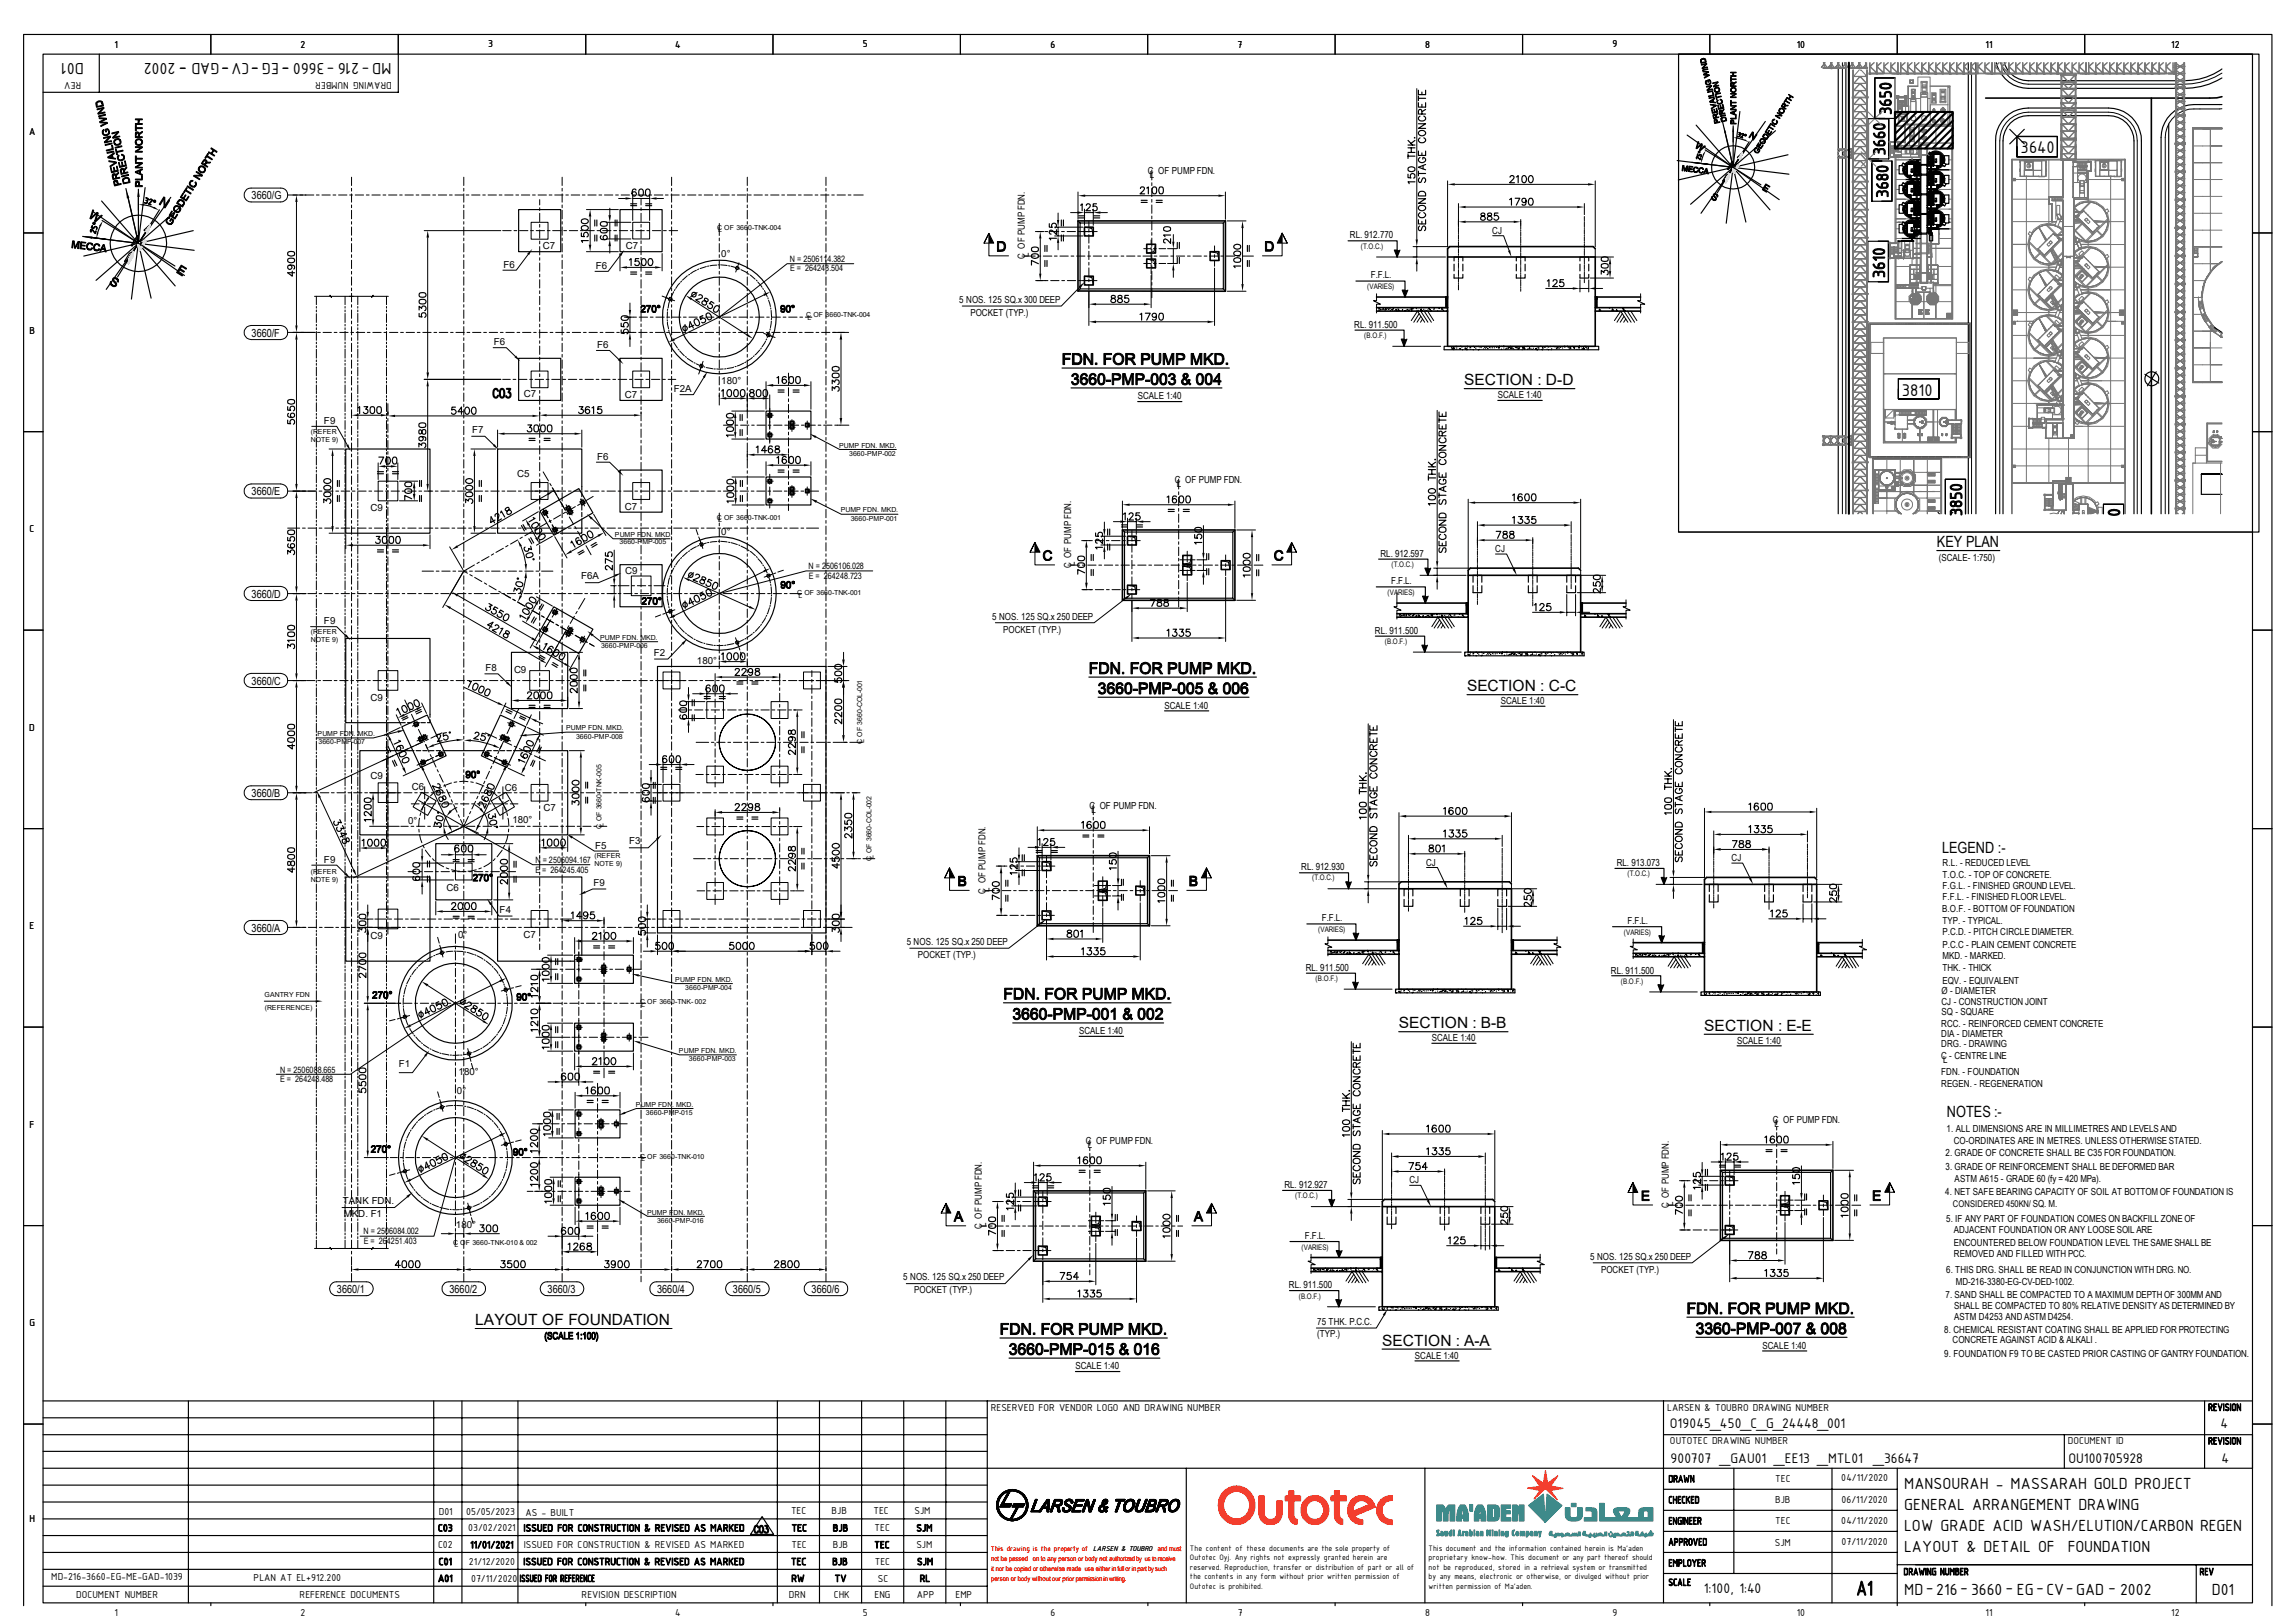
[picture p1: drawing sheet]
<svg xmlns="http://www.w3.org/2000/svg" width="420mm" height="297mm" viewBox="0 0 420 297" stroke-linecap="round" stroke-linejoin="round" font-family="sans-serif">
<defs><g id="words">
<g font-size="3.3">
<text x="369.6" y="28.1">3640</text>
<text x="347.9" y="72.4">3810</text>
</g>
<g font-size="3.2">
<text x="15.3" y="11.5" transform="rotate(180 15.3 11.5)">D01</text>
<text x="34.2" y="11.9" transform="rotate(180 34.2 11.9)">-</text>
<text x="41.9" y="11.9" transform="rotate(180 41.9 11.9)">-</text>
<text x="47.4" y="11.9" transform="rotate(180 47.4 11.9)">-</text>
<text x="53" y="11.9" transform="rotate(180 53 11.9)">-</text>
<text x="71.6" y="11.5" transform="rotate(180 71.6 11.5)">MD-216 -3660 - EG-CV GAD - 2002</text>
<text x="348.3" y="272.5">MANSOURAH - MASSARAH GOLD PROJECT</text>
<text x="348.3" y="276.4">GENERAL ARRANGEMENT DRAWING</text>
<text x="348.3" y="280.2">LOW GRADE ACID WASH/ELUTION/CARBON REGEN</text>
<text x="348.3" y="284.1">LAYOUT &amp; DETAIL OF</text>
<text x="378.3" y="284.1">FOUNDATION</text>
<text x="348.3" y="291.8">MD-216-3660 - EG-CV GAD - 2002</text>
<text x="377.9" y="291.4">-</text>
<text x="404.6" y="291.8">D01</text>
</g>
<g font-size="2.8">
<text x="267.8" y="70.5">SECTION : D-D</text>
<text x="354.3" y="100.2">KEY PLAN</text>
<text x="268.4" y="126.5">SECTION : C-C</text>
<text x="355.3" y="156">LEGEND :-</text>
<text x="255.9" y="188.2">SECTION : B-B</text>
<text x="311.7" y="188.7">SECTION : E-E</text>
<text x="356.1" y="204.4">NOTES :-</text>
<text x="86.9" y="242.5">LAYOUT OF FOUNDATION</text>
<text x="252.8" y="246.3">SECTION : A-A</text>
<text x="305.4" y="261.2">O19045_450_C_G_24448_001</text>
<text x="406.2" y="261.2">4</text>
<text x="305.6" y="267.7">900707 _GAU01 _EE13 _MTL01</text>
<text x="342.9" y="267.7">_36647</text>
<text x="378.4" y="267.7">OU100705928</text>
<text x="406.4" y="267.7">4</text>
<text x="311.7" y="291.5">1:100, 1:40</text>
</g>
<g font-size="2">
<text x="21" y="8.7">1</text>
<text x="55" y="8.7">2</text>
<text x="89.3" y="8.7">3</text>
<text x="123.5" y="8.7">4</text>
<text x="157.8" y="8.7">5</text>
<text x="192.2" y="8.7">6</text>
<text x="226.4" y="8.7">7</text>
<text x="260.7" y="8.7">8</text>
<text x="294.9" y="8.7">9</text>
<text x="328.7" y="8.7">10</text>
<text x="363.2" y="8.7">11</text>
<text x="397.2" y="8.7">12</text>
<text x="14.8" y="15" transform="rotate(180 14.8 15)">REV</text>
<text x="71.7" y="15" transform="rotate(180 71.7 15)">DRAWING NUMBER</text>
<text x="5.3" y="24.7">A</text>
<text x="46" y="36.4">3660/G</text>
<text x="5.4" y="61">B</text>
<text x="46" y="61.6">3660/F</text>
<text x="46" y="90.6">3660/E</text>
<text x="5.4" y="97.4">C</text>
<text x="46" y="109.4">3660/D</text>
<text x="46" y="125.3">3660/C</text>
<text x="5.3" y="133.7">D</text>
<text x="46" y="145.8">3660/B</text>
<text x="5.4" y="170.1">E</text>
<text x="46" y="170.5">3660/A</text>
<text x="5.4" y="206.4">F</text>
<text x="61.6" y="236.6">3660/1</text>
<text x="82.2" y="236.6">3660/2</text>
<text x="100.2" y="236.6">3660/3</text>
<text x="120.2" y="236.6">3660/4</text>
<text x="134.1" y="236.6">3660/5</text>
<text x="148.5" y="236.6">3660/6</text>
<text x="5.4" y="242.7">G</text>
<text x="181.2" y="258.2">RESERVED FOR VENDOR LOGO AND DRAWING NUMBER</text>
<text x="305" y="258.2">LARSEN &amp; TOUBRO DRAWING NUMBER</text>
<text x="305.5" y="264.3">OUTOTEC DRAWING NUMBER</text>
<text x="378.2" y="264.3">DOCUMENT ID</text>
<text x="324.7" y="275.1">BJB</text>
<text x="324.7" y="271.2">TEC</text>
<text x="336.8" y="271.1">04/11/2020</text>
<text x="336.8" y="275">06/11/2020</text>
<text x="5.4" y="278.5">H</text>
<text x="80.3" y="277.2">D01</text>
<text x="85.3" y="277.2">05/05/2023</text>
<text x="85.6" y="280.2">03/02/2021</text>
<text x="96.1" y="277.5">AS - BUILT</text>
<text x="144.7" y="277">TEC</text>
<text x="152.1" y="277.1">BJB</text>
<text x="159.8" y="277.1">TEC</text>
<text x="160" y="280.2">TEC</text>
<text x="167.3" y="277.1">SJM</text>
<text x="324.7" y="278.9">TEC</text>
<text x="336.8" y="278.9">04/11/2020</text>
<text x="80.1" y="283.3">C02</text>
<text x="85.8" y="286.4">21/12/2020</text>
<text x="95.8" y="283.3">ISSUED FOR CONSTRUCTION &amp; REVISED AS MARKED</text>
<text x="144.8" y="283.3">TEC</text>
<text x="152.4" y="283.3">BJB</text>
<text x="160" y="286.4">TEC</text>
<text x="167.6" y="283.3">SJM</text>
<text x="324.7" y="282.8">SJM</text>
<text x="336.8" y="282.7">07/11/2020</text>
<text x="9.4" y="289.2">MD-216-3660-EG-ME-GAD-1039</text>
<text x="13.9" y="292.4">DOCUMENT NUMBER</text>
<text x="46.4" y="289.3">PLAN AT EL+912.200</text>
<text x="54.8" y="292.4">REFERENCE DOCUMENTS</text>
<text x="86.2" y="289.5">07/11/2020</text>
<text x="106.4" y="292.4">REVISION DESCRIPTION</text>
<text x="144.3" y="292.4">DRN</text>
<text x="152.5" y="292.4">CHK</text>
<text x="160" y="292.4">ENG</text>
<text x="160.6" y="289.5">SC</text>
<text x="167.7" y="292.4">APP</text>
<text x="174.8" y="292.4">EMP</text>
<text x="21" y="295.7">1</text>
<text x="55" y="295.7">2</text>
<text x="123.5" y="295.7">4</text>
<text x="157.8" y="295.7">5</text>
<text x="192.2" y="295.7">6</text>
<text x="226.4" y="295.7">7</text>
<text x="260.7" y="295.7">8</text>
<text x="294.9" y="295.7">9</text>
<text x="328.7" y="295.7">10</text>
<text x="363.2" y="295.7">11</text>
<text x="397.2" y="295.7">12</text>
</g>
<g font-size="1.8">
<text x="210" y="31.9">C OF PUMP FDN.</text>
<text x="210.3" y="32.6">L</text>
<text x="99.3" y="45.5">C7</text>
<text x="114.5" y="45.5">C7</text>
<text x="131.9" y="47.1">0°</text>
<text x="187.5" y="47.4" transform="rotate(-90 187.5 47.4)">C OF PUMP FDN.</text>
<text x="188.2" y="47.1" transform="rotate(-90 188.2 47.1)">L</text>
<text x="246.9" y="43.6">RL. 912.770</text>
<text x="273" y="42.8">CJ</text>
<text x="92.1" y="49">F6</text>
<text x="109" y="49.1">F6</text>
<text x="250.7" y="50.9">F.F.L.</text>
<text x="175.5" y="55.4">5 NOS. 125 SQ.x 300 DEEP</text>
<text x="177.5" y="57.8">POCKET (TYP.)</text>
<text x="90.3" y="63.2">F6</text>
<text x="109.2" y="63.7">F6</text>
<text x="247.7" y="60">RL. 911.500</text>
<text x="123.3" y="71.7">F2A</text>
<text x="131.9" y="70.3">180°</text>
<text x="59.3" y="77.6">F9</text>
<text x="95.8" y="72.6">C7</text>
<text x="114.3" y="72.9">C7</text>
<text x="208.1" y="73.1">SCALE 1:40</text>
<text x="274" y="72.9">SCALE 1:40</text>
<text x="86.4" y="79.3">F7</text>
<text x="94.6" y="87.2">C5</text>
<text x="109.2" y="84.1">F6</text>
<text x="214.9" y="88.4">C OF PUMP FDN.</text>
<text x="215.3" y="89.2">L</text>
<text x="67.8" y="93.6">C9</text>
<text x="114.3" y="93.3">C7</text>
<text x="131.9" y="97.9">0°</text>
<text x="252.5" y="101.9">RL. 912.597</text>
<text x="273.5" y="101">CJ</text>
<text x="106.3" y="106">F6A</text>
<text x="114.4" y="105">C9</text>
<text x="195.9" y="104" transform="rotate(-90 195.9 104)">C OF PUMP FDN.</text>
<text x="196.6" y="103.6" transform="rotate(-90 196.6 103.6)">L</text>
<text x="254.5" y="106.9">F.F.L.</text>
<text x="354.6" y="102.7">(SCALE- 1:750)</text>
<text x="181.5" y="113.4">5 NOS. 125 SQ.x 250 DEEP</text>
<text x="59.3" y="114.2">F9</text>
<text x="119.6" y="120">F2</text>
<text x="183.5" y="115.8">POCKET (TYP.)</text>
<text x="251.5" y="116">RL. 911.500</text>
<text x="88.8" y="122.8">F8</text>
<text x="94" y="123.2">C9</text>
<text x="127.5" y="121.6">180°</text>
<text x="67.8" y="128.2">C9</text>
<text x="213" y="129.7">SCALE 1:40</text>
<text x="274.5" y="128.9">SCALE 1:40</text>
<text x="67.8" y="142.6">C9</text>
<text x="75.4" y="144.6">C6</text>
<text x="92.4" y="144.7">C6</text>
<text x="99.4" y="148.5">C7</text>
<text x="199.3" y="148">C OF PUMP FDN.</text>
<text x="199.6" y="148.8">L</text>
<text x="74.6" y="150.7">0°</text>
<text x="93.7" y="150.6">180°</text>
<text x="108.8" y="155.3">F5</text>
<text x="115.1" y="154.4">F3</text>
<text x="59.3" y="157.9">F9</text>
<text x="238" y="159.3">RL. 912.930</text>
<text x="260.9" y="158.4">CJ</text>
<text x="295.7" y="158.5">RL. 913.073</text>
<text x="316.7" y="157.6">CJ</text>
<text x="355.3" y="160.6">T.O.C. - TOP OF CONCRETE.</text>
<text x="355.3" y="158.5">R.L. - REDUCED LEVEL</text>
<text x="81.7" y="163.1">C6</text>
<text x="91.4" y="167.1">F4</text>
<text x="108.5" y="162.2">F9</text>
<text x="180.3" y="163.6" transform="rotate(-90 180.3 163.6)">C OF PUMP FDN.</text>
<text x="181" y="163.2" transform="rotate(-90 181 163.2)">L</text>
<text x="355.3" y="166.9">B.O.F. - BOTTOM OF FOUNDATION</text>
<text x="355.3" y="162.8">F.G.L. - FINISHED GROUND LEVEL.</text>
<text x="355.3" y="164.8">F.F.L. - FINISHED FLOOR LEVEL.</text>
<text x="67.8" y="171.9">C9</text>
<text x="83.8" y="171.7">0°</text>
<text x="95.8" y="171.6">C7</text>
<text x="165.9" y="173">5 NOS. 125 SQ.x 250 DEEP</text>
<text x="241.8" y="168.6">F.F.L.</text>
<text x="297.7" y="169.1">F.F.L.</text>
<text x="355.3" y="169">TYP. - TYPICAL.</text>
<text x="355.3" y="171.2">P.C.D. - PITCH CIRCLE DIAMETER.</text>
<text x="355.3" y="173.4">P.C.C - PLAIN CEMENT CONCRETE</text>
<text x="167.9" y="175.3">POCKET (TYP.)</text>
<text x="238.8" y="177.7">RL. 911.500</text>
<text x="294.7" y="178.2">RL. 911.500</text>
<text x="355.3" y="175.6">MKD. - MARKED.</text>
<text x="355.3" y="177.7">THK. - THICK</text>
<text x="355.1" y="181.9">Ø - DIAMETER</text>
<text x="355.1" y="183.9">CJ - CONSTRUCTION JOINT</text>
<text x="355.1" y="185.7">SQ - SQUARE</text>
<text x="355.3" y="180">EQV. - EQUIVALENT</text>
<text x="197.4" y="189.3">SCALE 1:40</text>
<text x="261.9" y="190.5">SCALE 1:40</text>
<text x="317.8" y="191">SCALE 1:40</text>
<text x="355.1" y="188">RCC. - REINFORCED CEMENT CONCRETE</text>
<text x="355.1" y="189.8">DIA - DIAMETER</text>
<text x="355.1" y="191.7">DRG. - DRAWING</text>
<text x="72.9" y="195.3">F1</text>
<text x="83.9" y="196.7">180°</text>
<text x="355.1" y="193.7">C - CENTRE LINE</text>
<text x="355.1" y="196.7">FDN. - FOUNDATION</text>
<text x="355.5" y="194.5">L</text>
<text x="83.6" y="200.2">0°</text>
<text x="355.1" y="198.9">REGEN. - REGENERATION</text>
<text x="198.6" y="209.4">C OF PUMP FDN.</text>
<text x="324.3" y="205.6">C OF PUMP FDN.</text>
<text x="324.6" y="206.3">L</text>
<text x="356.1" y="207.2">1. ALL DIMENSIONS ARE IN MILLIMETRES AND LEVELS AND</text>
<text x="357.4" y="209.3">CO-ORDINATES ARE IN METRES. UNLESS OTHERWISE STATED.</text>
<text x="199" y="210.1">L</text>
<text x="355.9" y="211.6">2. GRADE OF CONCRETE SHALL BE C35 FOR FOUNDATION.</text>
<text x="355.9" y="214.1">3. GRADE OF REINFORCEMENT SHALL BE DEFORMED BAR</text>
<text x="62.7" y="220.4">TANK FDN.</text>
<text x="235" y="217.4">RL. 912.927</text>
<text x="257.8" y="216.6">CJ</text>
<text x="305.3" y="221.1" transform="rotate(-90 305.3 221.1)">C OF PUMP FDN.</text>
<text x="306" y="220.8" transform="rotate(-90 306 220.8)">L</text>
<text x="355.8" y="218.7">4. NET SAFE BEARING CAPACITY OF SOIL AT BOTTOM OF FOUNDATION IS</text>
<text x="357.6" y="216.3">ASTM A615 - GRADE 60 (fy = 420 MPa).</text>
<text x="62.9" y="222.8">MKD. F1</text>
<text x="83.4" y="224.7">180°</text>
<text x="179.6" y="224.9" transform="rotate(-90 179.6 224.9)">C OF PUMP FDN.</text>
<text x="180.4" y="224.6" transform="rotate(-90 180.4 224.6)">L</text>
<text x="238.7" y="226.8">F.F.L.</text>
<text x="356" y="223.6">5. IF ANY PART OF FOUNDATION COMES ON BACKFILL ZONE OF</text>
<text x="357.4" y="228">ENCOUNTERED BELOW FOUNDATION LEVEL THE SAME SHALL BE</text>
<text x="357.4" y="225.7">ADJACENT FOUNDATION OR ANY LOOSE SOIL ARE</text>
<text x="290.9" y="230.5">5 NOS. 125 SQ.x 250 DEEP</text>
<text x="292.9" y="232.9">POCKET (TYP.)</text>
<text x="356" y="233">6. THIS DRG. SHALL BE READ IN CONJUNCTION WITH DRG. NO.</text>
<text x="357.4" y="230.1">REMOVED AND FILLED WITH PCC.</text>
<text x="165.2" y="234.3">5 NOS. 125 SQ.x 250 DEEP</text>
<text x="167.2" y="236.7">POCKET (TYP.)</text>
<text x="235.8" y="235.8">RL. 911.500</text>
<text x="355.9" y="237.5">7. SAND SHALL BE COMPACTED TO A MAXIMUM DEPTH OF 300MM AND</text>
<text x="357.5" y="239.5">SHALL BE COMPACTED TO 80% RELATIVE DENSITY AS DETERMINED BY</text>
<text x="357.8" y="235.1">MD-216-3380-EG-CV-DED-1002.</text>
<text x="240.9" y="242.4">75 THK. P.C.C.</text>
<text x="240.9" y="244.7">(TYP.)</text>
<text x="355.6" y="243.9">8. CHEMICAL RESISTANT COATING SHALL BE APPLIED FOR PROTECTING</text>
<text x="357.2" y="245.8">CONCRETE AGAINST ACID &amp; ALKALI .</text>
<text x="357.5" y="241.6">ASTM D4253 AND ASTM D4254.</text>
<text x="196.7" y="250.6">SCALE 1:40</text>
<text x="258.8" y="248.7">SCALE 1:40</text>
<text x="322.4" y="246.8">SCALE 1:40</text>
<text x="355.6" y="248.4">9. FOUNDATION F9 TO BE CASTED PRIOR CASTING OF GANTRY FOUNDATION.</text>
</g>
<text font-size="1.7" x="357.2" y="220.9">CONSIDERED 450KN/ SQ. M.</text>
<g font-size="1.6">
<text x="144.5" y="47.9">N = 2506114.382</text>
<text x="144.5" y="49.7">E = 264243.504</text>
<text x="147.9" y="104.2">N = 2506106.028</text>
<text x="148" y="105.9">E = 264248.723</text>
<text x="98" y="157.9">N = 2506094.167</text>
<text x="98" y="159.7">E = 264245.405</text>
<text x="51.2" y="196.3">N = 2506088.665</text>
<text x="51.3" y="198">E = 264248.488</text>
<text x="66.5" y="225.9">N = 2506084.002</text>
<text x="66.5" y="227.6">E = 264251.403</text>
<text x="217.7" y="283.8">The content of these documents are the sole property of</text>
<text x="217.7" y="285.5">Outotec Oyj. Any rights not expressly granted herein are</text>
<text x="217.7" y="287.3">reserved. Reproduction, transfer or distribution of part or all of</text>
<text x="261.3" y="283.8">This document and the information contained herein is Ma'aden</text>
<text x="261.3" y="285.5">proprietary know-how. This document or any part thereof should</text>
<text x="261.3" y="287.3">not be reproduced, stored in a retrieval system or transmitted</text>
<text x="217.7" y="289">the contents in any form without prior written permission of</text>
<text x="217.7" y="290.7">Outotec is prohibited.</text>
<text x="261.3" y="289">by any means, electronic or otherwise, or divulged without prior</text>
<text x="261.3" y="290.7">written permission of Ma'aden.</text>
</g>
<g font-size="1.4">
<text x="248.9" y="45.5">(T.O.C.)</text>
<text x="250.1" y="52.9">(VARIES)</text>
<text x="249.6" y="61.9">(B.O.F.)</text>
<text x="254.5" y="103.8">(T.O.C.)</text>
<text x="253.8" y="108.9">(VARIES)</text>
<text x="253.3" y="117.9">(B.O.F.)</text>
<text x="240" y="161.1">(T.O.C.)</text>
<text x="297.7" y="160.3">(T.O.C.)</text>
<text x="241.1" y="170.6">(VARIES)</text>
<text x="297" y="171.1">(VARIES)</text>
<text x="240.7" y="179.6">(B.O.F.)</text>
<text x="296.5" y="180">(B.O.F.)</text>
<text x="236.9" y="219.3">(T.O.C.)</text>
<text x="238.1" y="228.7">(VARIES)</text>
<text x="237.6" y="237.7">(B.O.F.)</text>
</g>
<text font-size="1.4" fill="#f00" x="181.3" y="283.8">This drawing is the property of LARSEN &amp; TOUBRO</text>
<g font-size="1.3">
<text x="131.2" y="42.1">C OF 3660-TNK-004</text>
<text x="131.4" y="42.5">L</text>
<text x="147.5" y="58.1">C OF 3660-TNK-004</text>
<text x="147.7" y="58.5">L</text>
<text x="56.9" y="79.4">(REFER</text>
<text x="56.9" y="80.9">NOTE 9)</text>
<text x="153.5" y="81.9">PUMP FDN. MKD.</text>
<text x="155.3" y="83.4">3660-PMP-002</text>
<text x="131.1" y="95.2">C OF 3660-TNK-001</text>
<text x="131.4" y="95.6">L</text>
<text x="153.8" y="93.8">PUMP FDN. MKD.</text>
<text x="155.6" y="95.3">3660-PMP-001</text>
<text x="112.5" y="98.3">PUMP FDN. MKD.</text>
<text x="113.3" y="99.6">3660-PMP-005</text>
<text x="145.8" y="109">C OF 3660-TNK-001</text>
<text x="146.1" y="109.4">L</text>
<text x="56.9" y="116.1">(REFER</text>
<text x="56.9" y="117.5">NOTE 9)</text>
<text x="109.8" y="117.1">PUMP FDN. MKD.</text>
<text x="109.9" y="118.7">3660-PMP-006</text>
<text x="58.1" y="134.7">PUMP FDN. MKD.</text>
<text x="58.3" y="136.2">3660-PMP-007</text>
<text x="103.5" y="133.7">PUMP FDN. MKD.</text>
<text x="105.4" y="135.2">3660-PMP-008</text>
<text x="157.7" y="136.2" transform="rotate(-90 157.7 136.2)">C OF 3660-COL-001</text>
<text x="158.1" y="135.9" transform="rotate(-90 158.1 135.9)">L</text>
<text x="110" y="151.6" transform="rotate(-90 110 151.6)">C OF 3660-TNK-005</text>
<text x="110.4" y="151.4" transform="rotate(-90 110.4 151.4)">L</text>
<text x="56.9" y="159.9">(REFER</text>
<text x="56.9" y="161.4">NOTE 9)</text>
<text x="108.7" y="157">(REFER</text>
<text x="108.7" y="158.5">NOTE 9)</text>
<text x="159.4" y="157.5" transform="rotate(-90 159.4 157.5)">C OF 3660-COL-002</text>
<text x="159.8" y="157.3" transform="rotate(-90 159.8 157.3)">L</text>
<text x="123.5" y="179.7">PUMP FDN. MKD.</text>
<text x="48.4" y="182.5">GANTRY FDN</text>
<text x="48.4" y="184.7">(REFERENCE)</text>
<text x="117.1" y="183.8">C OF 3660-TNK- 002</text>
<text x="117.3" y="184.2">L</text>
<text x="125.3" y="181.2">3660-PMP-004</text>
<text x="124.2" y="192.7">PUMP FDN. MKD.</text>
<text x="126" y="194.2">3660-PMP-003</text>
<text x="116.3" y="202.5">PUMP FDN. MKD.</text>
<text x="118.1" y="204">3660-PMP-015</text>
<text x="117.1" y="212.1">C OF 3660-TNK-010</text>
<text x="117.3" y="212.4">L</text>
<text x="82.9" y="227.8">C OF 3660-TNK-010 &amp; 002</text>
<text x="118.4" y="222.3">PUMP FDN. MKD.</text>
<text x="120.2" y="223.8">3660-PMP-016</text>
<text x="83.1" y="228.2">L</text>
</g>
<g font-size="1.3" fill="#f00">
<text x="181.3" y="285.6">not be passed</text>
<text x="181.3" y="287.4">it nor be copied or otherwise made use either in full or in part by such</text>
<text x="188.9" y="285.6">on to any person or body not authorized by us to receive</text>
<text x="211.8" y="283.8">and must</text>
<text x="181.3" y="289.3">person or body without our prior permission in writing.</text>
</g>
</g></defs>
<g fill="none" stroke="#000" stroke-width=".18">
<path d="M259.2 16.2v27.6M337 11.5v82.5M360.6 11.5v82.5M366 11.5a5.2 5.2 0 0 0 5 3.9h28.5a12.9 12.9 0 0 0 6.9-2M406 19.9h-4.7a5.2 5.2 0 0 0-5.2 5.2v68.9M406.4 19.9h-.4M45.2 34.6l.7-.2h5.5a1.27 1.27 0 0 1 1.2 1.3 1.27 1.27 0 0 1-1.2 1.3h-5.5a1.29 1.29 0 0 1-1.2-.9 1.29 1.29 0 0 1 .5-1.5zM52.6 35.7h4.8M54.2 37v22.6M57.9 35.7h.5M58.9 35.7h1.5M60.9 35.7h.5"/>
<path d="M61.9 35.7h1.6M64 35.7h.5M64.3 32.4v1.6M64.3 34.5v.5M64.3 35.5v1.5M64.3 37.5v.5M64.3 38.5v1.5M65 35.7h1.5M67 35.7h.5M68 35.7h1.6M70.1 35.7h.5M71.1 35.7h1.5"/>
<path d="M73.1 35.7h.5M74.1 35.7h1.5M76.1 35.7h.5M77.1 35.7h1.6M79.2 35.7h.5M80.2 35.7h1.5M82.2 35.7h.5M83.2 35.7h1.6M84.8 32.4v1.6M84.8 34.5v.5M84.8 35.5v1.5M84.8 37.5v.5"/>
<path d="M84.8 38.5v1.5M85.3 35.7h.5M86.3 35.7h1.5M88.3 35.7h.5M89.3 35.7h1.5M91.3 35.7h.5M92.3 35.7h1.6M94.4 35.7h.5M95.4 35.7h1.5M97.4 35.7h.5M98.4 35.7h1.5M98.7 36.5v1"/>
<path d="M98.7 38v.5M98.7 39v1.6M100.5 35.7h.5M101.5 35.7h1.5M102.8 32.4v1.6M102.8 34.5v.5M102.8 35.5v1.5M102.8 37.5v.5M102.8 38.5v1.5M103.5 35.7h.5M104.5 35.7h1.5M106.5 35.7h.5"/>
<path d="M107.3 38.4h5.8M107.5 35.7h1.6M108 39.6v5.2M109.6 35.7h.5M110.6 35.7h1.5M111.5 38.1v1.3M112.6 35.7h.5M113.2 36.3h1.2M113.6 35.7h1.5M115.7 35.7h.5M115.7 35.6v4.7M115.7 36.3h3.1"/>
<path d="M116.7 35.7h1.5M117.3 36.5v1M117.3 38v.5M117.3 39v1.6M118.7 35.7h.5M118.8 35.6v4.7M119.7 35.7h1.5M120.1 36.3h1.3M121.7 35.7h.5M122.7 35.7h1.5M122.9 32.4v1.6M122.9 34.5v.5"/>
<path d="M122.9 35.5v1.5M122.9 37.5v.5M122.9 38.5v1.5M124.8 35.7h.5M125.8 35.7h1.5M127.8 35.7h.5M128.8 35.7h1.5M130.9 35.7h.5M131.9 35.7h1.5M133.9 35.7h.5M134.9 35.7h1.5M136.7 32.4v1.6"/>
<path d="M136.7 34.5v.5M136.7 35.5v1.5M136.7 37.5v.5M136.7 38.5v1.5M136.9 35.7h.5M137.9 35.7h1.5M140 35.7h.5M141 35.7h1.5M143 35.7h.5M144 35.7h1.5M146.1 35.7h.5M147.1 35.7h1.5"/>
<path d="M149.1 35.7h.5M150.1 35.7h1.5M151.1 32.4v1.6M151.1 34.5v.5M151.1 35.5v1.5M151.1 37.5v.5M151.1 38.5v1.5M152.1 35.7h.5M153.1 35.7h1.5M155.2 35.7h.5M156.2 35.7h1.7M193.5 39v1.3"/>
<path d="M195.8 38.9h1.3M197.2 35.1v5M198.4 38.3v2.9M198.4 38.9h1.6M198.5 35.8h24.4M200 38.3v2.9M201.3 38.9h1.3M210.7 31.1v1.8M210.7 33.4v.6M210.7 34.5v1.5M210.7 36.5v.5M210.7 37.5v1.5"/>
<path d="M210.7 39.5v.5M224.2 35.1v5M264.8 33.1v12.1M266.1 33.7h24.4M266.8 37.3v4.2M268.1 37.9h20.4M289.8 37.3v2M289.8 39.6v.6M291.8 33.1v12.1M45.2 59.8l.7-.2h5.5a1.29 1.29 0 0 1 1.2 1.3 1.29 1.29 0 0 1-1.2 1.2h-5.5a1.29 1.29 0 0 1-1.2-.8 1.29 1.29 0 0 1 .5-1.5zM57.5 54.2h2.9v-.2l.2 .4v-.2h4M57.9 54.2v1.6"/>
<path d="M57.9 56.1v.3M57.9 56.7v.4M57.9 57.4v1.6M57.9 59.4v.2M57.9 60v.3M63.1 54.2v1.6M63.1 56.1v.3M63.1 56.7v.4M63.1 57.4v1.6M63.1 59.4v.2M63.1 60v.3M63.9 54.2h4.1v.2l.2-.4v.2h2.8"/>
<path d="M64.3 40.6v.4M64.3 41.5v1.6M64.3 43.6v.5M64.3 44.6v1.5M64.3 46.6v.5M64.3 47.6v1.6M64.3 49.7v.5M64.3 50.7v1.5M64.3 52.7v.5M64.3 53.7v1.5M64.3 55.8v.4M64.3 56.7v1.6"/>
<path d="M64.3 58.8v.5M64.3 59.8v1.5M65.4 54.2v1.6M65.4 56.1v.3M65.4 56.7v.4M65.4 57.4v1.6M65.4 59.4v.2M65.4 60v.3M70.7 54.2v1.6M70.7 56.1v.3M70.7 56.7v.4M70.7 57.4v1.6"/>
<path d="M70.7 59.4v.2M70.7 60v.3M77.6 42.2h14M78.2 43.5v24.7M84.8 40.6v.4M84.8 41.5v1.6M84.8 43.6v.5M84.8 44.6v1.5M84.8 46.6v.5M84.8 47.6v1.6M84.8 49.7v.5M84.8 50.7v1.5"/>
<path d="M84.8 52.7v.5M84.8 53.7v1.5M84.8 55.8v.4M84.8 56.7v1.6M84.8 58.8v.5M84.8 59.8v1.5M91.9 42.2h1.6M94 42.2h.5M95 42.2h1.6M96.6 46.6l-2.2 2.8h-2.4M97.1 42.2h.5M97.2 40.7h3v3.1h-3z"/>
<path d="M98.1 42.2h1.5M98.7 41.1v.5M98.7 42.1v1.5M98.7 44.1v.5M98.7 45.1v1.6M98.7 47.2v.4M98.7 48.1v1.6M98.7 50.2v.5M98.7 51.2v1.5M98.7 53.2v.5M98.7 54.2v1.6M98.7 56.3v.5"/>
<path d="M98.7 57.3v1.5M98.7 59.3v.5M100.1 42.2h.5M101.1 42.2h1.6M102.8 40.6v.4M102.8 41.5v1.6M102.8 43.6v.5M102.8 44.6v1.5M102.8 46.6v.5M102.8 47.6v1.6M102.8 49.7v.5M102.8 50.7v1.5"/>
<path d="M102.8 52.7v.5M102.8 53.7v1.5M102.8 55.8v.4M102.8 56.7v1.6M102.8 58.8v.5M102.8 59.8v1.5M103.1 42.2h.5M104.1 42.2h1.6M106.2 42.2h.5M107.2 42.2h1.5M107.3 46.1h5.8M109.2 42.2h.5"/>
<path d="M110.2 42.2h1.6M110.9 40.7h4.5M110.9 43.7h4.5M111.5 45v1.3M111.5 40.7v3M112.3 42.2h.5M113.3 42.2h1.5M113.4 46.4v3.2M113.5 46.7l-2.2 3h-2.5M114.2 58h2.2M114.7 48.9h5.1M115.2 55.5v1.2"/>
<path d="M115.2 58v2.8M115.3 42.2h.5M115.7 40.7h3.1v3h-3.1zM116.3 42.2h1.6M116.9 58h1.5M117.3 41.1v.5M117.3 42v1.6M117.3 44.1v.5M117.3 45.1v1.5M117.3 47.1v.5M117.3 48.1v1.6M117.3 50.2v.5"/>
<path d="M117.3 51.2v1.5M117.3 53.2v.5M117.3 54.2v1.6M117.3 56.3v.5M117.3 57.2v1.6M117.3 59.3v.5M118.3 42.2h.5M119 58h.5M119.3 42.2h1.6M120 58h1.5M121.1 46.4v3.2M121.1 54.2l1.9 .7"/>
<path d="M121.4 42.2h.5M121.9 54.5l1.5 .5M122 58h.5M122 58.5l.1 .3M122.1 57.1l-.1 1.2M122.1 59l.2 1.2M122.1 56.6v.2M122.4 42.2h1.6M122.5 54.4l.4 .2-.1 .5-.5-.2zM122.5 55.2l-.3 1.1M122.6 54.7v.2M122.9 40.6v.4"/>
<path d="M122.9 41.5v1.6M122.9 43.6v.5M122.9 44.6v1.5M122.9 46.6v.5M122.9 47.6v1.6M122.9 49.7v.5M122.9 50.7v1.5M122.9 52.7v.5M122.9 53.7v1.5M122.9 55.8v.4M122.9 56.7v1.6M122.9 58.8v.5"/>
<path d="M122.9 59.8v1.5M123 58h1.5M123.2 53.4l-.5 1.1M123.5 53l-.1 .2M124.3 51.8l-.7 1M124.7 51.4l-.2 .2M125 58h.5M125.7 50.5l-.9 .8M126 58h1.5M126.2 50.2l-.3 .1M126.5 54.7l10.2 6.6M127.4 49.4l-1.1 .7"/>
<path d="M127.8 49.2l-.2 .2M128.1 58h.5M129.1 58h1.5M129.2 48.8l-1.1 .3M129.7 48.7h-.3M131.1 58h.5M131.1 48.5l-1.2 .1M131.4 48.5h.2M131.6 40.9v2.2M131.6 43.6v.5M131.6 44.6v1.5M131.6 46.6v.5"/>
<path d="M131.6 47.6v1.6M131.6 49.7v.5M131.6 50.7v1.5M131.6 52.7v.5M131.6 53.7v1.5M131.6 55.8v.5M131.6 56.7v1.6M131.6 58.8v.5M131.6 59.8v1.5M131.8 48.5l1.2 .1M132.1 58h1.5M133.3 48.6l.2 .1"/>
<path d="M133.7 48.7l1.2 .4M134.2 58h.5M134.7 48.7l.5 .2-.2 .5-.5-.2zM135.1 49.1l.2 .1M135.2 58h1.5M135.2 48.1l-.6 1.7M135.6 49.4l1 .5M136.7 40.6v.4M136.7 41.5v1.6M136.7 43.6v.5M136.7 44.6v1.5M136.7 46.6v.5"/>
<path d="M136.7 47.6v1.6M136.7 49.7v.5M136.7 50.7v1.5M136.7 52.7v.5M136.7 53.7v1.5M136.7 55.8v.4M136.7 56.7v1.6M136.7 58.8v.5M136.7 59.8v1.5M136.8 50.1l.2 .1M137.2 58h.5M137.2 50.3l.9 .8"/>
<path d="M138.2 58h1.5M138.3 51.3l.2 .1M138.6 51.6l.8 1M139.5 52.8l.2 .2M139.7 54l-16.3 8.1M139.8 53.2l.5 1.1M140.2 58h.5M140.5 54.5v.2M140.6 54.9l.3 1.2M141 56.3v.3M141.1 56.8v1.2M141.1 58.8l-.2 1.1"/>
<path d="M141.1 58.3v.2M141.2 58h1.5M143.3 58h.5M144.3 58h1.5M146.3 58h.5M147.3 58h1.2M151.1 40.6v.4M151.1 41.5v1.6M151.1 43.6v.5M151.1 44.6v1.5M151.1 46.6v.5M151.1 47.6v1.6"/>
<path d="M151.1 49.7v.5M151.1 50.7v1.5M151.1 52.7v.5M151.1 53.7v1.5M151.1 55.8v.4M151.1 56.7v1.6M151.1 58.8v.5M151.1 59.8v1.5M156.2 48.3h-12.2l-12.4 9.7M180 44.5l.9-1.8 .9 1.8h-1.8l.9-1.8v4.1h3.6M187.4 46.9h2M189.9 46.9h.5"/>
<path d="M190.3 43.6v6.5M190.8 46.9h1.6M190.9 42.4h-1.5M191.1 42.4h.5M191.7 51.4h-2.3M192.2 42.4h1.5M192.2 51.4h1.5M192.9 46.9h.5M192.9 41.6h5.2M192.9 43.2h5.2M193.5 41.6v1.6M193.5 44.4v1.3"/>
<path d="M193.9 46.9h1.5M194.2 42.4h.5M194.2 51.4h.5M195.2 42.4h1.5M195.2 51.4h1.6M195.9 46.9h.5M196.9 46.9h1.6M197.3 51.4h.5M197.5 52.6l-3.4 3.4h-18.1M197.9 51.4h2.8M198.4 41.6l1.3 .2 .3 1.4M198.4 50.5l1.3 .3 .3 1.4"/>
<path d="M199 46.9h.5M199.2 52.1v.9M199.2 53.3v6.3M199.2 40.5v.9M199.2 42v.5M199.2 42.9v1.6M199.2 45v.5M199.2 46v1.5M199.2 48v.5M199.2 49v1.5M199.2 51.1v.5M200 46.9h1.5"/>
<path d="M200.5 58.9h20.4M200.5 55.7h8.8M200.7 42.4h-3.5M202 46.9h.5M203 46.9h1.6M205.1 46.9h.5M206.1 46.9h1.5M208.1 46.9h.5M209.1 46.9h1.6M209.2 48.2h1.3M209.2 45.5h1.3M209.8 47.4l1.3 .3 .3 1.3"/>
<path d="M210.6 50.4v5.9M210.6 43.9v.8M210.6 45.2v.5M210.6 46.2v1.6M210.6 48.3v.5M210.6 49.3v.8M210.7 40.5v1.6M210.7 42.5v.6M210.7 43.6v1.5M210.7 45.6v.5M210.7 46.6v1.5M210.7 48.6v.5"/>
<path d="M210.7 49.7v1.5M210.7 51.7v.5M210.7 52.7v1.8M211 48.2h.5M211 45.5h.5M211.1 46.9h.5M211.4 44.7l-.3 1.4-1.3 .2M212 48.2h1.2M212 45.5h1.2M212.1 46.9h1.6M213.6 48.2h1.7M213.6 45.5h1.7"/>
<path d="M214.2 46.9h.5M214.6 42.9v1.3M214.6 45.5v2.7M214.6 49.5v1.3M215.2 46.9h1.5M217.2 46.9h.5M218.2 46.9h1.6M220.3 46.9h.5M221.3 46.9h1.5M221.4 46.1l1.3 .2 .3 1.4M222.2 49.1v10.5M222.2 47.6v1.1"/>
<path d="M222.2 45v1.1M222.2 46.6v.5M223.3 46.9h.5M224.3 46.9h1.5M224.5 40.4h3.4M224.5 53.3h3.4M226.4 46.9h.4M227.3 41.7v10.3M227.3 46.9h2M235.5 44.5l-1-1.8-.9 1.8h1.9l-1-1.8v4.1h-3.6M251.8 53.8v1.2h-.6l1.3 .7h-.7v1.6M251.8 47h12.6"/>
<path d="M258.1 58.7l1.2-1.8 1.3 2.1M258.5 45.1h6.4M259.2 45.1v1.9M259.2 48.3v1.3M259.6 57.4l-1 1.6M259.9 56.9l1.3 2.1M259.9 57.9l-.7 1.1M260.2 58.4l-.4 .6M260.5 56.9l1.3 2.1M261.2 56.9l1.1 1.8M266.8 41.6v.9M266.8 42.6v.2"/>
<path d="M266.8 42.9v.8M266.8 43.9v.2M266.8 44.2v.8M266.8 45.2v.2M266.8 45.6v.8M266.8 46.5v.2M266.8 46.9v.8M266.8 47.8v.2M266.8 48.2v.8M266.8 49.1v.2M266.8 49.4v.9M266.8 50.4v.2"/>
<path d="M266.8 50.8v.8M266.8 51.7v.2M266.8 52.1v.9M268.1 40.6h8.8M273.1 43.1h1.9l1.1 2.7M278.2 40.2v1.7M278.2 42.1v.1M278.2 42.4v.8M278.2 43.4v.2M278.2 43.7v.8M278.2 44.7v.1M278.2 45v.8"/>
<path d="M278.2 46v.1M278.2 46.3v.8M278.2 47.3v.2M278.2 47.6v.8M278.2 48.6v.2M278.2 48.9v.8M278.2 49.9v.2M278.2 50.2v.9M278.2 51.2v.2M278.2 51.5v.9M278.2 52.5v.2M278.2 52.8v.5"/>
<path d="M282.7 52.8h5M289 51.2v2.2M289 52.8h1.6M289.8 40.3v.2M289.8 40.7v.8M289.8 41.7v.1M289.8 42v.8M289.8 43v.1M289.8 43.3v.8M289.8 44.3v.1M289.8 44.6v.8M289.8 45.6v.2"/>
<path d="M289.8 45.9v.8M289.8 46.9v.1M289.8 47.2v.8M289.8 48.2v.1M289.8 48.5v.8M289.8 49.5v.2M289.8 49.8v.8M289.8 50.8v.2M289.8 51.1v.6M290.6 51.2v2.2M290.9 47h4.2M290.9 50.9h4.2"/>
<path d="M291.8 45.5v1.5M291.9 52.8h1.3M294.5 48.3v1.3M295.3 58.7l1.2-1.8 1.3 2.1M296.8 57.4l-1 1.6M297.1 56.9l1.3 2.1M297.1 57.9l-.7 1.1M297.4 58.4l-.4 .6M297.7 56.9l1.3 2.1M298.3 56.9l1.1 1.8M300.1 53.8v1.2h-.5l1.3 .7h-.8v1.6M52.6 60.8h5.1"/>
<path d="M54.2 62.1v26.5M57 78h4.6l1.9 3.4M57.9 60.7v1.6M57.9 62.6v.3M57.9 63.2v.4M57.9 63.9v1.6M57.9 65.9v.3M57.9 66.5v.3M57.9 67.2v1.6M57.9 69.1v.4M57.9 69.8v.3M57.9 70.4v1.7"/>
<path d="M57.9 72.4v.3M57.9 73v.4M57.9 73.7v1.6M57.9 75.6v.4M57.9 76.3v.3M57.9 77v1.6M57.9 78.9v.3M57.9 79.5v.4M58.1 60.8h.5M59.1 60.8h1.5M61.1 60.8h.5M62.1 60.8h1.6"/>
<path d="M63.1 60.6v1.7M63.1 62.6v.3M63.1 63.2v.4M63.1 63.9v1.6M63.1 65.9v.3M63.1 66.5v.3M63.1 67.2v1.6M63.1 69.1v.3M63.1 69.8v.3M63.1 70.4v1.7M63.1 72.4v.3M63.1 73v.4"/>
<path d="M63.1 73.7v1.6M63.1 75.6v.4M63.1 76.3v.3M63.1 77v1.6M63.1 78.9v.3M63.1 79.5v.4M64.2 60.8h.5M64.3 61.8v.5M64.3 62.8v1.5M64.3 64.9v.5M64.3 65.9v1.5M64.3 67.9v.5"/>
<path d="M64.3 68.9v1.5M64.3 71v.4M64.3 71.9v1.5M64.3 74v.5M64.3 75v1.5M64.3 77v.5M64.3 78v1.5M65.2 60.8h1.5M65.4 60.6v1.7M65.4 62.6v.3M65.4 63.2v.4M65.4 63.9v1.6"/>
<path d="M65.4 65.9v.3M65.4 66.5v.3M65.4 67.2v1.6M65.4 69.1v.3M65.4 69.8v.3M65.4 70.4v1.7M65.4 72.4v.3M65.4 73v.4M65.4 73.7v1.6M65.4 75.6v.4M65.4 76.3v.3M65.4 77v1.6"/>
<path d="M65.4 78.9v.3M65.4 79.5v.4M65.6 76h4.1M67.2 60.8h.5M68.2 60.8h1.5M70.2 60.8h.5M70.7 60.7v1.6M70.7 62.6v.3M70.7 63.2v.4M70.7 63.9v1.6M70.7 65.9v.3M70.7 66.5v.3"/>
<path d="M70.7 67.2v1.6M70.7 69.1v.4M70.7 69.8v.3M70.7 70.4v1.7M70.7 72.4v.3M70.7 73v.4M70.7 73.7v1.6M70.7 75.6v.4M70.7 76.3v.3M70.7 77v1.6M70.7 78.9v.3M70.7 79.5v.4"/>
<path d="M71 73.9v2.2M71 76.6v.5M71 77.6v1.5M71 79.6v.5M71.2 60.8h1.6M72.3 76.1h25.1M73.3 60.8h.5M74.3 60.8h1.5M76.3 60.8h.5M77.3 60.8h1.6M77.6 69.4h14M78.2 70.7v17.9"/>
<path d="M79.4 60.8h.5M80.3 60.8h1.6M82.4 60.8h.5M83.4 60.8h1.5M84.8 61.8v.5M84.8 62.8v1.5M84.8 64.9v.5M84.8 65.9v1.5M84.8 67.9v.5M84.8 68.9v1.5M84.8 71v.4M84.8 71.9v1.5"/>
<path d="M84.8 74v.5M84.8 75v1.5M84.8 77v.5M84.8 78v1.5M85.4 60.8h.5M86.3 79.8h2.4l1.6 1.6M86.4 60.8h1.6M88.5 60.8h.5M89.5 60.8h1.5M90.2 63.6h2.4l1.7 1.6M91 78.7v3.1M91.5 60.8h.5"/>
<path d="M91.9 69.4h1.4M92.3 79.4h12.8M92.5 60.8h1.6M93.9 69.4h.5M94.6 60.8h.5M94.9 69.4h1.5M95.6 60.8h1.5M96.9 69.4h.5M97.2 67.9h3v3.1h-3zM97.6 60.8h.5M97.9 69.4h1.5M98.6 60.8h1.5"/>
<path d="M98.7 75.4v1.6M98.7 60.3v1.5M98.7 62.4v.4M98.7 63.3v1.6M98.7 65.4v.5M98.7 66.4v1.5M98.7 68.4v.5M98.7 69.4v1.6M98.7 71.5v.5M98.7 72.5v1.5M98.7 74.5v.5M98.7 77.6v.4"/>
<path d="M98.7 78.5v1.6M99.9 69.4h.5M100 76h16M100.6 60.8h.5M100.9 69.4h1.5M101.6 60.8h1.6M102.8 61.8v.5M102.8 62.8v1.5M102.8 64.9v.5M102.8 65.9v1.5M102.8 67.9v.5M102.8 68.9v1.5"/>
<path d="M102.8 71v.4M102.8 71.9v1.5M102.8 74v.5M102.8 75v1.5M102.8 77v.5M102.8 78v1.5M103 69.4h.5M103.7 60.8h.5M104 69.4h1.5M104.7 60.8h1.5M106 69.4h.5M106.4 78.7v3.1"/>
<path d="M106.7 60.8h.5M107 69.4h1.5M107.7 60.8h1.6M109.1 69.4h.5M109.1 64.1h2.4l1.7 1.6M109.8 60.8h.5M110.1 69.4h1.5M110.8 60.8h1.5M112.1 69.4h.5M112.8 60.8h.5M113.1 69.4h1.5M113.8 60.8h2.5"/>
<path d="M115.1 69.4h.5M115.2 62.1v1.3M115.7 67.9h3.1v3.1h-3.1zM116.1 69.4h1.5M116.8 60.8h1.6M117.3 75.4v1.6M117.3 60.3v1.5M117.3 62.3v.5M117.3 63.3v1.6M117.3 65.4v.5M117.3 66.4v1.5M117.3 68.4v.5"/>
<path d="M117.3 69.4v1.6M117.3 71.5v.5M117.3 72.4v1.6M117.3 74.5v.5M117.3 77.5v.5M117.3 78.5v1.6M118.2 69.4h.5M118.9 60.8h.5M119.2 69.4h1.5M119.9 60.8h1.5M121.2 69.4h.5M121.9 60.8h.5"/>
<path d="M122.2 69.4h1.4M122.3 60.4l.1 .3M122.5 60.9l.4 1.1M122.9 61.8v.5M122.9 62.8v1.5M122.9 64.9v.5M122.9 65.9v1.5M122.9 67.9v.5M122.9 68.9v1.5M122.9 71v.4M122.9 71.9v1.5M122.9 74v.5"/>
<path d="M122.9 75v1.5M122.9 77v.5M122.9 78v1.5M122.9 60.8h1.6M123 62.2l.1 .2M123.2 62.7l.7 1M124 63.9l.2 .2M124.3 64.2l.9 .9M125 60.8h.5M125.4 65.2l.2 .2M125.7 65.6l1 .7M126 60.8h1.5"/>
<path d="M127 66.4l.2 .1M127.4 66.6l1.1 .5M128 60.8h.5M128.1 66.6l.6 .2-.3 .5-.4-.2zM128.5 66.6l-.7 1.9M128.6 66.1l-.6 1.7M128.7 69.1l-1.9 3.1h-2.4M128.7 67.1l.2 .1M129 60.8h1.6M129.2 67.3l1.2 .2M130.6 67.5h.3M131 60.8h.5"/>
<path d="M131.1 67.5h1.2M131.6 61.8v.5M131.6 62.8v1.5M131.6 64.9v.5M131.6 65.9v1.5M131.6 67.9v.5M131.6 68.9v1.5M131.6 71v.5M131.6 71.9v2.2M132 60.8h1.6M132.3 77.8h1.6M132.8 67.5h-.3"/>
<path d="M132.8 72.9h2.6M133.9 75.2h5.9M134.1 60.8h.5M134.2 67.2l-1.2 .2M134.5 77.8h.5M134.5 76.5v2.6M134.7 67.1h-.2M135.1 60.8h1.5M135.5 77.8h1.5M136 66.5l-1.1 .5M136.4 66.3l-.2 .1M136.7 61.8v.5"/>
<path d="M136.7 62.8v1.5M136.7 64.9v.5M136.7 65.9v1.5M136.7 67.9v.5M136.7 68.9v1.5M136.7 71v.4M136.7 71.9v4.6M136.7 77v.5M136.7 78v1.5M137.1 60.8h.5M137.5 77.8h.5M137.6 65.4l-1 .7"/>
<path d="M138 65.1l-.2 .1M138 72.9h1.5M138.1 60.8h1.6M138.5 77.8h1.5M139 64.1l-.9 .8M139.3 63.7l-.2 .2M139.7 61l1.7 .6M140 62.4l-.6 1.1M140.1 69.8v5.1M140.2 61.2l1.6 .6M140.2 60.8h.5M140.2 76h1.2"/>
<path d="M140.3 62l-.2 .2M140.3 79.6h1.1M140.4 61l.5 .1-.2 .5-.5-.1zM140.5 75.7l.5 .1 .1 .5M140.5 79.3l.5 .1 .1 .5M140.5 77.8h.5M140.8 60.7l-.5 1.1M140.8 72.3v6.3M140.8 78.9v2.2M140.9 60.2l-.1 .2M141.2 60.8h1.5M141.4 70.5h5.7"/>
<path d="M141.5 77.8h1.5M143.2 60.8h.5M143.5 77.8h.6M144.2 60.8h1.6M144.2 68.3v1.2M144.2 69.9v.5M144.2 71v1.5M144.2 73v.5M144.2 74v1.5M144.2 76v.5M144.2 77v1.6M144.2 79.1v.5"/>
<path d="M144.3 78.2h1.2M144.3 77.4h1.2M144.5 77.9l.6 .1 .1 .5M144.6 77.8h1.5M144.9 76.8v2.2M145.2 77.1l-.1 .5-.6 .1M146.2 60.8h.5M146.6 77.8h.5M147.2 60.8h1.6M147.4 77.5l.5 .1 .1 .5M147.6 77.8h1.5M147.7 77v1.6"/>
<path d="M148.3 69.8v5.1M149.3 80l4.3 2.3h10.4M149.3 60.8h.5M149.6 77.8h.6M150.3 60.8h1.5M150.7 77.8h1.5M151.1 61.8v.5M151.1 62.8v1.5M151.1 64.9v.5M151.1 65.9v1.5M151.1 67.9v.5M151.1 68.9v1.5"/>
<path d="M151.1 71v.4M151.1 71.9v1.5M151.1 74v.5M151.1 75v1.5M151.1 77v.5M151.1 78v1.5M152.3 60.8h2.9M152.7 77.8h2.6M153.8 62.1v14.4M254.8 63.4h8.7M262.9 75.1v27.6M45.2 88.8l.7-.2h5.5a1.29 1.29 0 0 1 1.2 1.3 1.29 1.29 0 0 1-1.2 1.2h-5.5a1.29 1.29 0 0 1-1.2-.8 1.29 1.29 0 0 1 .5-1.5z"/>
<path d="M52.6 89.9h5.3M52.6 96.6h2.2M54.2 91.1v16.2M55.3 96.6h.5M56.3 96.6h1.6M57.9 80.2v1.6M57.9 82.2v.3M57.9 82.8v.3M57.9 83.5v1.6M57.9 85.4v.4M57.9 86.1v.3M57.9 86.7v1.6"/>
<path d="M57.9 88.7v.3M57.9 89.3v.4M57.9 90v1.6M57.9 91.9v.4M57.9 92.6v.3M57.9 93.3v1.6M57.9 95.2v.3M57.9 95.9v.3M57.9 96.5v1.6M57.9 98.5v.3M57.9 99.1v.3M57.9 99.8v1.6"/>
<path d="M58.4 89.9h.5M58.4 96.6h.5M59.4 89.9h1.5M59.4 96.6h1.5M60.2 97.6h2.7M60.2 82.2h2.7M60.8 83.4v12.9M61.4 89.9h.5M61.4 96.6h.5M62.4 89.9h1.6M62.4 96.6h1.6M63.1 80.2v1.6"/>
<path d="M63.1 82.2v.3M63.1 82.8v.3M63.1 83.5v1.6M63.1 85.4v.4M63.1 86.1v.3M63.1 86.7v1.6M63.1 88.7v.3M63.1 89.3v.4M63.1 90v1.6M63.1 91.9v.4M63.1 92.6v.3M63.1 93.3v1.6"/>
<path d="M63.1 95.2v.3M63.1 95.8v.4M63.1 96.5v1.6M63.1 98.5v.3M63.1 99.1v.3M63.1 99.8v1.6M63.2 97.9v2.5M64.3 80.1v.5M64.3 81.1v1.5M64.3 83.1v.5M64.3 84.1v1.5M64.3 86.1v.5"/>
<path d="M64.3 87.1v1.5M64.3 89.2v.5M64.3 90.2v1.5M64.3 92.2v.5M64.3 93.2v1.5M64.3 95.2v.6M64.3 96.3v1.5M64.3 98.3v.5M64.3 99.3v1.5M64.4 89.9h.5M64.4 96.6h.5M64.6 99.8h12.8"/>
<path d="M65.4 80.2v1.6M65.4 82.2v.3M65.4 82.8v.3M65.4 83.5v1.6M65.4 85.4v.4M65.4 86.1v.3M65.4 86.7v1.6M65.4 88.7v.3M65.4 89.3v.4M65.4 90v1.6M65.4 91.9v.4M65.4 92.6v.3"/>
<path d="M65.4 93.3v1.6M65.4 95.2v.3M65.4 95.8v.4M65.4 96.5v1.6M65.4 98.5v.3M65.4 99.1v.3M65.4 99.8v1.6M65.4 89.9h1.6M65.4 96.6h1.6M67.5 89.9h.5M67.5 96.6h.5M68.5 89.9h1.5"/>
<path d="M68.5 96.6h1.5M69.2 84.7v3.1M69.2 88.1h3.6v3.6h-3.6zM70.4 85.3h1.1M70.5 89.9h.5M70.5 96.6h.5M70.7 80.2v1.6M70.7 82.2v.3M70.7 82.8v.3M70.7 83.5v1.6M70.7 85.4v.4M70.7 86.1v.3"/>
<path d="M70.7 86.7v1.6M70.7 88.7v.3M70.7 89.3v.4M70.7 90v1.6M70.7 91.9v.4M70.7 92.6v.3M70.7 93.3v1.6M70.7 95.2v.3M70.7 95.9v.3M70.7 96.5v1.6M70.7 98.5v.3M70.7 99.1v.3"/>
<path d="M70.7 99.8v1.6M71 80.6v1.6M71 82.6v.5M71 83.6v1.6M71 85.7v.5M71 86.7v1.5M71 88.7v.5M71 89.7v1.6M71 91.8v.5M71 92.8v1.5M71 94.8v.5M71 95.8v1.6"/>
<path d="M71 97.8v.5M71 98.8v1.6M71.5 89.9h1.6M71.5 96.6h1.6M72.8 84.7v3.1M73.1 88.1h3.3M73.1 91.6h3.3M73.6 89.9h.5M73.6 96.6h.5M74.6 89.9h1.5M74.6 96.6h1.5M75.8 89.4v1"/>
<path d="M76.6 89.9h.5M76.6 96.6h.5M77.6 89.9h1.6M77.6 96.6h1.6M78.7 97.9v2.5M79.6 89.9h.5M79.6 96.6h.5M80.6 89.9h1.6M80.6 96.6h1.6M82.7 89.9h.5M82.7 96.6h.5M83.7 89.9h1.5"/>
<path d="M83.7 96.6h1.5M84.8 80.1v.5M84.8 81.1v1.5M84.8 83.1v.5M84.8 84.1v1.5M84.8 86.1v.5M84.8 87.1v1.5M84.8 89.2v.5M84.8 90.2v1.5M84.8 92.2v.5M84.8 93.2v1.5M84.8 95.2v.6"/>
<path d="M84.8 96.3v1.5M84.8 98.3v.5M84.8 99.3v1.5M85.7 89.9h.5M85.7 96.6h.5M86.1 97.6h4.6M86.1 82.2h4.6M86.7 89.9h1.6M86.7 96.6h1.6M86.8 83.4v12.9M88.8 89.9h.5M88.8 96.6h.5"/>
<path d="M89.8 89.9h1.5M89.8 96.6h1.5M91.8 89.9h.5M91.8 96.6h.5M92.8 89.9h1.6M92.8 96.6h1.6M92.9 99.8l-.4 .3M94.7 98.8l-1.3 .8M94.8 89.9h.5M94.8 96.6h.5M95.3 99.9l.5 1.7 .4 1.6M95.5 98.3l-.4 .3"/>
<path d="M95.8 89.9h4.6M95.8 96.6h1.6M96.8 96.1l1.2 2.2M97.2 88.3h3v3.1h-3zM97.3 97.3l-1.3 .7M97.9 96.6h.5M98.2 96.8l-.5 .2M98.5 93.6l-2.9 1.7M98.7 90.7v1.5M98.7 80.6v.5M98.7 81.6v1.5M98.7 83.6v.5"/>
<path d="M98.7 84.6v1.5M98.7 86.7v.5M98.7 87.7v1.5M98.7 89.7v.5M98.7 92.7v.5M98.7 93.7v1.6M98.7 95.8v.5M98.7 96.8v1.5M98.7 98.8v.5M98.7 99.8v1.5M98.9 96.6h1.5M99.4 86.4l.9 1.6"/>
<path d="M99.4 93.2l.8 1.5M99.9 93.4l.1 .5-.4 .4M99.9 95.8l-1.3 .7M100.2 90.4l-16.5 9.5M100.2 93.6l-.9 .5M100.5 95.2l.3 .4M100.5 89.9h3M100.6 88.5l.2 .4M100.8 95.2l-.4 .3M100.9 96.6h.5M101 89.2l2.4 4.2M101 96.1l.9 1.5"/>
<path d="M101 98.1l-2.9 1.7M101.1 89.3l.8 1.3M101.5 98.2l2.2 3.9M101.6 96.5l.2 .5-.4 .4M101.9 96.6h1.6M102.1 96.6l-1.1 .6M102.1 91.1l.3 .4M102.6 94.2l-1.3 .8M102.6 91.9l.8 1.4M102.8 80.1v.5M102.8 81.1v1.5M102.8 83.1v.5"/>
<path d="M102.8 84.1v1.5M102.8 86.1v.5M102.8 87.1v1.5M102.8 89.2v.5M102.8 90.2v1.5M102.8 92.2v.5M102.8 93.2v1.5M102.8 95.2v.6M102.8 96.3v1.5M102.8 98.3v.5M102.8 99.3v1.5M103.5 93.7l-.5 .3"/>
<path d="M103.5 92.4l1.1 1.8M103.6 93.7l.3 .4M103.9 93.6l.5-.2 .4 .4M104 89.9h.5M104 96.6h.5M104.1 92.6l.1 .5-.4 .4M104.1 94.6l.8 1.3M104.4 92.8l-.9 .5M104.8 93.4l-1 .6M105 89.9h1.5M105 96.6h1.5M105.2 96.4l.2 .4"/>
<path d="M105.2 92.7l-1.3 .8M105.7 97.2l.7 1.4M106.1 92.2l-.4 .3M106.2 91.3l.7 1.3M106.7 91.5l.1 .5-.4 .4M106.7 99l.2 .4M107 89.9h.5M107 96.6h.5M107.2 99.9l.9 1.6M108 89.9h1.6M108 96.6h1.6M108.3 94.9l3.8 3.7h10.5"/>
<path d="M108.5 90.8l-1.9 1.2M108.6 94.1l2.2 3.9M109.1 84.6h2.4l1.7 1.6M109.4 98.1l-4.9 2.8M110.1 89.9h.4M110.1 96.6h.4M111 89.9h1.6M111 96.6h1.6M113.1 89.9h.5M113.1 96.6h.5M114.1 89.9h1.5M114.1 96.6h1.5"/>
<path d="M115.7 88.3h3.1v3.1h-3.1zM116.1 89.9h.5M116.1 96.6h.5M117.1 89.9h1.6M117.1 96.6h1.6M117.3 80.6v.5M117.3 81.6v1.5M117.3 83.6v.5M117.3 84.6v1.5M117.3 86.7v.5M117.3 87.6v1.6M117.3 89.7v.5"/>
<path d="M117.3 90.7v1.5M117.3 92.7v.5M117.3 93.7v1.5M117.3 95.8v.5M117.3 96.8v1.5M117.3 98.8v.5M117.3 99.8v1.5M119.2 89.9h.5M119.2 96.6h.5M120.2 89.9h1.5M120.2 96.6h1.5M122.2 89.9h.5"/>
<path d="M122.2 96.6h.5M122.9 80.1v.5M122.9 81.1v1.5M122.9 83.1v.5M122.9 84.1v1.5M122.9 86.1v.5M122.9 87.1v1.5M122.9 89.2v.5M122.9 90.2v1.5M122.9 92.2v.5M122.9 93.2v1.5M122.9 95.2v.6"/>
<path d="M122.9 96.3v1.5M122.9 98.3v.5M122.9 99.3v1.5M123.2 89.9h1.6M123.2 96.6h1.6M125.3 89.9h.4M125.3 96.6h.4M126.2 89.9h1.6M126.2 96.6h1.6M127.3 96.9l.4 1M127.8 98.3l.2 .3M127.8 99.8l-.2 .1"/>
<path d="M128 99.5l.5-.2 .2 .5-.6 .1zM128 98.7l.6 1.7M128.1 99l.3 1M128.3 89.9h.5M128.3 96.6h.5M129.2 99.4l-1.1 .3M129.3 89.9h1.5M129.3 96.6h1.5M129.7 99.3h-.3M131.1 99.1l-1.2 .1M131.3 89.9h.5M131.3 96.6h.5"/>
<path d="M131.4 99.1h.2M131.6 93.9v1.3M131.6 95.7v.5M131.6 96.7v1.6M131.6 98.8v.5M131.6 99.8v1.5M131.8 99.1l1.2 .1M132.3 89.9h1.6M132.3 96.6h1.6M133.3 99.2l.2 .1M133.7 99.3l1.2 .4M133.9 80.3h5.9"/>
<path d="M133.9 87.3h5.9M133.9 92.4h5.9M134.4 89.9h.5M134.4 96.6h.5M134.6 88.6v2.5M135.1 99.7l.2 .1M135.4 89.9h1.5M135.4 96.6h1.5M135.6 99.9l1 .6M136.7 80.1v.5M136.7 81.1v4.5M136.7 86.1v.5"/>
<path d="M136.7 87.1v1.5M136.7 89.2v.5M136.7 90.2v1.5M136.7 92.2v.5M136.7 93.2v1.5M136.7 95.2v.6M136.7 96.3v1.5M136.7 98.3v.5M136.7 99.3v1.5M137.4 89.9h.5M137.4 96.6h.5M138 83.2h5"/>
<path d="M138.4 89.9h1.6M138.4 96.6h1.6M140.1 84.5v2.5M140.2 88.1h1.2M140.3 91.7h1.1M140.5 89.9h.5M140.5 96.6h.5M140.5 87.8h.5l.1 .6M140.5 91.4h.5l.1 .6M140.8 86.8v.8M140.8 88.1v.5M140.8 89.1v1.5"/>
<path d="M140.8 91.1v.6M140.8 92.2v.8M141.4 85.1h5.7M141.4 89.9h1.6M141.4 96.6h1.6M143.5 89.9h.5M143.5 96.6h.5M144.2 92.2v1.2M144.2 80.1v1.5M144.2 82.1v.8M144.2 83.1v1.6M144.2 85.1v.5"/>
<path d="M144.2 86.1v1.6M144.2 88.2v.5M144.2 89.2v1.5M144.2 91.2v.5M144.3 90.3h1.2M144.3 89.5h1.2M144.5 89.9h1.5M144.5 96.6h1.5M144.5 89.9l.6 .1 .1 .5M144.9 88.9v2.1M145.2 89.2l-.1 .5-.6 .1M146.5 89.9h.5"/>
<path d="M146.5 96.6h.5M147.4 89.5l.5 .2 .1 .5M147.5 89.9h2.2M147.5 96.6h2.2M147.7 89.1v1.5M148.3 84.5v2.5M149.4 91.8l4.5 2.3h10.4M151.1 80.1v.5M151.1 81.1v1.5M151.1 83.1v.5M151.1 84.1v1.5M151.1 86.1v.5"/>
<path d="M151.1 87.1v1.5M151.1 89.2v.5M151.1 90.2v1.5M151.1 92.2v.5M151.1 93.2v1.5M151.1 95.2v.6M151.1 96.3v1.5M151.1 98.3v.5M151.1 99.3v1.5M197.9 98.9h1.9M200.3 98.9h1.5M201.4 98.1h4.5"/>
<path d="M201.4 99.7h4.5M202 95.5v1.3M202 98.1v1.6M202.4 98.9h.5M203.3 98.9h1.6M203.7 95.5h1.2M205.3 91.7v5M205.4 98.9h.5M206.2 94.8v3M206.2 95.5h1.7M206.2 98.1l1.4 .3 .3 1.3M206.4 98.9h2.2"/>
<path d="M206.6 92.4h18M207.1 97.1v.9M207.1 98.5v.5M207.1 99.5v1.5M207.9 94.8v3M209.1 95.5h1.3M215.6 87.7v1.8M215.6 90v.5M215.6 91v1.5M215.6 93v.6M215.6 94.1v1.5M215.6 96.1v.5"/>
<path d="M215.6 97.1v1.5M215.6 99.1v.5M220.1 96.2v5M225.9 91.7v5M226.2 97h3.5M229 98.3v10.2M268.6 91.4v12.7M269.8 92h18M270.3 95.5v4.8M271.6 96.1h14.5M271.6 98.8h7.5M280.4 98.4v1.1"/>
<path d="M280.4 99.7v.8M287.4 95.5v2M287.4 97.8v.8M287.4 98.8v.1M287.4 99.1v.8M289.1 91.4v12.7M365.8 94v-68.2a5.2 5.2 0 0 1 5.2-5.3h14.7a5.2 5.2 0 0 1 5.2 5.3v68.2M45.2 107.6l.7-.3h5.5a1.29 1.29 0 0 1 1.2 1.3 1.29 1.29 0 0 1-1.2 1.3h-5.5a1.29 1.29 0 0 1-1.2-.9 1.29 1.29 0 0 1 .5-1.4zM54.2 109.9v13.3M56 108.6h-3.4M56.3 108.6h1.6M56.8 114.7h4.8l1.6 1.6"/>
<path d="M57.9 101.7v.4M57.9 102.4v.3M57.9 103v1.7M57.9 105v.3M57.9 105.7v.3M57.9 106.3v1.6M57.9 108.2v.4M57.9 108.9v.3M57.9 109.6v1.6M57.9 111.5v.3M57.9 112.2v.3M57.9 112.8v1.7"/>
<path d="M57.9 114.8v.3M57.9 115.4v.3M57.9 116.1v1.6M57.9 118v.4M57.9 118.7v.3M57.9 119.3v1.7M58.4 108.6h.4M59.4 108.6h1.5M61.4 108.6h.5M62.4 108.6h1.5M63.1 101.7v.4M63.1 102.4v.3"/>
<path d="M63.1 103v1.6M63.1 105v.3M63.1 105.7v.3M63.1 106.3v1.6M63.1 108.2v.4M63.1 108.9v.3M63.1 109.6v1.6M63.1 111.5v.3M63.1 112.2v.3M63.1 112.8v1.7M63.1 114.8v.3M63.1 115.4v.3"/>
<path d="M63.1 116.1v1.6M63.1 118v.4M63.1 118.7v.3M63.1 119.3v1.7M64.3 101.3v.5M64.3 102.3v1.5M64.3 104.4v.5M64.3 105.4v1.5M64.3 107.4v.5M64.3 108.4v1.5M64.3 110.4v.6M64.3 111.5v1.5"/>
<path d="M64.3 113.5v.5M64.3 114.5v1.5M64.3 116.5v.5M64.3 117.5v1.5M64.3 119.5v.6M64.4 108.6h.5M65.4 101.7v.4M65.4 102.4v.3M65.4 103v1.6M65.4 105v.3M65.4 105.7v.3M65.4 106.3v1.6"/>
<path d="M65.4 108.2v.4M65.4 108.9v.3M65.4 109.6v1.6M65.4 111.5v.3M65.4 112.2v.3M65.4 112.8v1.7M65.4 114.8v.3M65.4 115.4v.3M65.4 116.1v1.6M65.4 118v.4M65.4 118.7v.3M65.4 119.3v1.7"/>
<path d="M65.4 108.6h1.6M67.5 108.6h.5M68.5 108.6h1.5M70.5 108.6h.5M70.7 101.7v.4M70.7 102.4v.3M70.7 103v1.7M70.7 105v.3M70.7 105.7v.3M70.7 106.3v1.6M70.7 108.2v.4M70.7 108.9v.3"/>
<path d="M70.7 109.6v1.6M70.7 111.5v.3M70.7 112.2v.3M70.7 112.8v1.7M70.7 114.8v.3M70.7 115.4v.3M70.7 116.1v1.6M70.7 118v.4M70.7 118.7v.3M70.7 119.3v1.7M71 100.9v.5M71 101.9v1.5"/>
<path d="M71 103.9v.5M71 104.9v1.6M71 107v.5M71 108v1.5M71 110v.5M71 111v1.6M71 113v.5M71 114v1.6M71 116.1v.5M71 117.1v1.5M71 119.1v.5M71.5 108.6h1.6"/>
<path d="M73.6 108.6h.4M74.5 108.6h1.6M76.6 108.6h.5M77.2 104.5h2.1M77.6 108.6h1.5M79.6 108.6h.5M79.8 104.5h.5M80.6 108.6h1.6M80.8 104.5h1.5M82.3 100.1l2.4 4.1M82.3 108.9l2.4-4.1-3.7 6.4M82.4 111.3l16.5 9.5"/>
<path d="M82.7 108.6h.5M82.8 104.5h.6M83.7 108.6h1.5M83.7 109l13.6 7.8M83.9 104.5h1.5M84.8 101.3v.5M84.8 102.3v1.5M84.8 104.4v.5M84.8 105.4v1.5M84.8 107.4v.5M84.8 108.4v1.5M84.8 110.4v.6"/>
<path d="M84.8 111.5v1.5M84.8 113.5v.5M84.8 114.5v1.5M84.8 116.5v.5M84.8 117.5v1.5M84.8 119.5v.6M85.7 108.6h.5M85.9 104.5h.5M85.9 105.2l.5 .2M86.7 108.6h1.6M86.8 103.4l-2 1.1 .7 .4M86.8 105.7l1.3 .7"/>
<path d="M86.9 104.5h1.5M87.7 102.9l-.5 .2M88.6 106.7l.4 .2M88.8 108.6h.4M88.9 104.5h.6M89.5 101.9l-1.4 .7M89.5 107.2l1.3 .7M89.7 108.6h1.6M89.9 104.5h1.6M90.3 101.3l-.4 .3M91.2 108.2l.5 .2M91.8 108.6h.5"/>
<path d="M92 104.5h.5M92.1 100.3l-1.4 .8M92.1 108.7l1.3 .7M92.4 108.9l.9 .5M92.8 108.6h1.5M93 104.5h1.5M93.8 109.6l.4 .3M93.9 109.7l.4 .2M94.7 110.1l1.3 .8M94.7 110.2l1.4 .8M94.8 108.6h.5M95 104.5h.5"/>
<path d="M95.6 113.7l2.9 1.7M95.8 108.6h1.6M96 104.5h1.5M96.2 105.8l-.4 1.6-.5 1.7M96.4 111.2l.5 .2M96.5 111.2l.4 .3M97.3 111.7l1.3 .7M97.4 111.7l1.3 .8M97.9 108.6h.5M98 110.7l-1.2 2.2M98 104.5h.6M98.1 109.2l2.9 1.7"/>
<path d="M98.4 118.7l4.9 2.8M98.6 115.8l-1.6 2.8M98.7 101.9v.5M98.7 102.9v1.5M98.7 104.9v.5M98.7 105.9v1.5M98.7 107.9v.5M98.7 108.9v1.6M98.7 111v.5M98.7 112v1.5M98.7 114v.5M98.7 115v1.5"/>
<path d="M98.7 117.1v.5M98.7 118.1v1.5M98.9 108.6h1.5M99.1 104.5h2M99.1 112.7l.4 .2M99.1 112.7l.5 .3M99.3 114.9l.9 .6M99.6 114.7l.4 .4-.1 .5M99.9 113.2l1.3 .8M100 113.2l1.3 .8M100.5 113.9l-2.4 4.1M100.8 113.4l-.3 .4"/>
<path d="M100.9 108.6h.5M101 111.8l1.1 .6M101.4 111.6l.4 .4-.2 .5M101.9 111.4l-.9 1.5M101.9 108.6h1.6M102 118l-1.1 2M102.1 114.5l-.4-.2 .5 .2M102.5 117.1l-.2 .5M102.5 114.7l1.4 .8M102.6 114.8l1.3 .7M102.8 101.3v.5M102.8 102.3v1.5"/>
<path d="M102.8 104.4v.5M102.8 105.4v1.5M102.8 107.4v.5M102.8 108.4v1.5M102.8 110.4v.6M102.8 111.5v1.5M102.8 113.5v.5M102.8 114.5v1.5M102.8 116.5v.5M102.8 117.5v1.5M102.8 119.5v.6M103.4 115.6l-3.7 6.4"/>
<path d="M103.5 115.7l.9 .5M103.5 115.4l-.7 1.3M103.8 115.5l.4 .4-.1 .5M103.8 115l1 .6M104 108.6h.5M104.1 114.5l-.3 .4M104.1 119.4h2.5M104.3 115.7l.5 .3M104.6 114.8l-1.1 1.8M104.8 115.2l-.4 .4-.5-.2M104.9 108.6h1.6M105.1 112.8l-.8 1.3"/>
<path d="M105.2 116.2l1.3 .8M105.2 116.3l1.4 .8M105.6 111.9l-.3 .4M105.7 119.9l-1.6 2.8M106.4 116.6l.4 .4-.1 .5M106.9 116.4l-.7 1.3M106.9 117.3l.5 .3M107 109.5l-1.2 2M107 108.6h.5M107.8 117.8l.9 .5M107.9 117.8l.6 .4M108 108.6h1.5"/>
<path d="M108.5 116.3l1.4 1.1h10.4M110 108.6h.5M111.7 107.2h1M112.4 100.7v5.2M112.4 107.2v1.4M112.4 109.9v1.3M112.5 105.4l-3 1.2h-2.4M112.7 108.6h-1.7M113.1 107.2h2M113.1 108.6h.5M114.1 108.6h1.5M115.5 105.4h3.6v3.6h-3.6z"/>
<path d="M115.6 107.2h.5M116.1 108.6h.5M116.6 107.2h1.5M117.1 108.6h1.6M117.3 101.9v.5M117.3 102.8v1.6M117.3 104.9v.5M117.3 105.9v1.5M117.3 107.9v.5M117.3 108.9v1.5M117.3 111v.5M117.3 112v1.5"/>
<path d="M117.3 114v.5M117.3 115v1.5M117.3 117.1v.5M117.3 118v1.6M118.6 107.2h.5M119.2 108.6h.5M119.6 107.2h2M120.1 108.6h1.6M120.9 112.5l-1 .4M121.6 112.3l-.4 .1M122 109.1l.1 .2M122.1 107.7l-.1 1.1"/>
<path d="M122.1 109.6l.2 1.1M122.1 107.1v.3M122.2 108.6h.5M122.3 111.7l.5-.2 .1 .6-.4 .1zM122.3 111l.1 .2M122.5 105.7l-.3 1.2M122.5 111.5l.4 1.1M122.6 105.3v.2M122.9 101.3v.5M122.9 102.3v1.5M122.9 104.4v.5M122.9 105.4v1.5"/>
<path d="M122.9 107.4v.5M122.9 108.4v1.5M122.9 110.4v.6M122.9 111.5v1.5M122.9 113.5v.5M122.9 114.5v1.5M122.9 116.5v.5M122.9 117.5v1.5M122.9 119.5v.6M123 111.8l-1 .3M123 112.8l.1 .2M123.2 108.6h1.5"/>
<path d="M123.2 104l-.5 1.1M123.2 113.2l.7 1.1M123.4 111.6l-1.6 .6M123.5 103.5l-.1 .3M124 114.5l.2 .1M124.3 102.4l-.7 1M124.3 114.8l.9 .9M124.7 102l-.2 .2M124.8 117.8l-2.6 2.8h-2.5M125.2 108.6h.5M125.4 115.8l.2 .2M125.7 116.2l1 .6"/>
<path d="M125.7 101l-.9 .9M126.1 106.1l11 5M126.2 100.8l-.3 .1M126.2 108.6h1.6M127 117l.2 .1M127.4 100l-1.1 .6M127.4 117.2l1.1 .4M128.3 108.6h.5M128.7 117.7l.2 .1M129.2 117.9l1.2 .2M129.3 108.6h1.5M130.6 118.1h.3"/>
<path d="M131.1 118.1h1.2M131.3 108.6h.5M131.6 101.8v.5M131.6 102.8v1.5M131.6 104.8v.5M131.6 105.8v1.6M131.6 107.9v.5M131.6 108.9v1.5M131.6 110.9v.5M131.6 111.9v1.6M131.6 114v.5M131.6 115v1.5"/>
<path d="M131.6 117v.5M131.6 118v1.5M132.3 108.6h1.6M132.8 118.1h-.3M134.2 117.8l-1.2 .2M134.4 108.6h.5M134.5 116.7l.7 1.7M134.5 117.4l.5-.1 .2 .4-.5 .2zM134.7 117.6l-.2 .1M134.7 117.2l.3 1M135.2 118.6l.1 .4M135.3 108.6h1.6"/>
<path d="M135.5 119.3l.3 1M136 117.1l-1.1 .5M136.4 116.8l-.2 .2M136.7 101.3v.5M136.7 102.3v1.5M136.7 104.4v.5M136.7 105.4v1.5M136.7 107.4v.5M136.7 108.4v1.5M136.7 110.4v.6M136.7 111.5v1.5M136.7 113.5v.5"/>
<path d="M136.7 114.5v1.5M136.7 116.5v.5M136.7 117.5v1.5M136.7 119.5v.6M136.8 100.6l.2 .2M137.2 100.9l1 .8M137.4 108.6h.5M137.6 116l-1 .7M138 115.7l-.2 .1M138.3 101.9l.2 .1M138.4 108.6h1.5M138.6 102.2l.8 1"/>
<path d="M139 114.6l-.8 .9M139.3 114.3l-.2 .2M139.5 103.4l.2 .1M139.7 104.6l-16.3 8M139.8 103.8l.5 1.1M140 113l-.6 1M140.3 112.6l-.2 .2M140.3 105.2l.4-.2 .2 .5-.5 .2zM140.4 108.6h.5M140.5 105.1v.2M140.6 105.5l.3 1.2M140.8 111.2l-.5 1.2"/>
<path d="M140.9 110.7l-.1 .3M141 106.9v.2M141.1 107.4v1.2M141.1 109.3l-.2 1.2M141.1 105.1l-.9 .4M141.1 108.8v.3M141.1 108.5v.1M141.2 105.1l-1.4 .5M141.4 108.6h1.6M141.9 104.9l-.4 .1M143.3 104.4l-1 .3M143.5 108.6h.5"/>
<path d="M144.5 108.6h2.1M151.1 101.3v.5M151.1 102.3v1.5M151.1 104.4v.5M151.1 105.4v1.5M151.1 107.4v.5M151.1 108.4v1.5M151.1 110.4v.6M151.1 111.5v1.5M151.1 113.5v.5M151.1 114.5v1.5M151.1 116.5v.5"/>
<path d="M151.1 117.5v1.5M151.1 119.5v.6M154.3 119.4v1.3M159.6 104.5h-12.2l-15.8 4.1M188.4 101l.9-1.7 .9 1.7h-1.8l.9-1.7v4.1h3.6M195.9 103.4h1.6M197.9 107.9h2M198 103.4h.5M198.7 100.2v6.4M199 103.4h1.5M200.4 107.9h1.5M201 103.4h.5"/>
<path d="M202 101v1.3M202 103.4h1.5M202.4 107.9h.5M203.4 107.9h1.5M204 103.4h.6M205.1 103.4h1.5M205.4 107.9h.6M206 109.5l-5.8 4.5h-18.1M206.2 107.1l1.4 .3 .3 1.3M206.4 107.9h2.1M207.1 108.6v1M207.1 109.9v7.5"/>
<path d="M207.1 101.6v.5M207.1 102.5v1.6M207.1 104.6v.5M207.1 105.6v1.5M207.1 107.6v.5M207.1 103.4h.5M208.1 103.4h1.5M208.3 116.8h14.6M208.3 111.3h7.6M210.1 103.4h.6M211.2 103.4h1.5M213.2 103.4h.5"/>
<path d="M214.2 103.4h1.5M215.6 100.1v1.6M215.6 102.2v.5M215.6 103.2v1.5M215.6 105.2v.5M215.6 106.2v1.5M215.6 108.2v.6M215.6 109.3v1.8M215.8 104.4h2.8M215.8 102.4h2.8M216.2 103.4h.5M216.4 103.6l1.3 .2 .3 1.4"/>
<path d="M217.2 100.9v1.9M217.2 103.3v.5M217.2 104.3v2M217.2 106.6v5.3M217.2 103.4h1.6M218 101.6l-.3 1.4-1.3 .3M218.9 104.4h1.9M218.9 102.4h1.9M219.2 103.4h.6M220.1 102.4v2M220.1 105.7v1.2M220.3 103.4h1.5"/>
<path d="M222.3 103.4h.5M223.3 103.4h1.5M223.4 102.6l1.3 .3 .3 1.3M224.2 105.6v11.8M224.2 104.2v1.1M224.2 101.6v1.1M224.2 103.2v.5M225.3 103.4h.5M226.2 109.9h3.5M226.4 103.4h1.5M228.4 103.4h.5M229.4 103.4h1.6"/>
<path d="M237.2 101l-.9-1.7-.9 1.7h1.8l-.9-1.7v4.1h-3.6M255.5 108.5v2.5h-.5l1.3 .7h-.8v1.6M258.5 119.3h8.8M259.8 105.3h8.4M261.9 114.7l1.1-1.8 1.3 2M262.3 104h6.3M262.9 104v1.3M262.9 106.6v1.2M263.4 113.4l-1.1 1.5M263.7 113.9l-.7 1M263.7 112.9l1.3 2M263.9 114.4l-.3 .5"/>
<path d="M264.3 112.9l1.3 2M264.9 112.9l1.1 1.8M270.3 100.5v.2M270.3 100.8v.8M270.3 101.8v.2M270.3 102.2v.8M270.3 103.1v.2M270.3 103.5v.8M270.3 104.4v.2M270.3 104.7v.9M270.3 105.8v.1M270.3 106v.9"/>
<path d="M270.3 107v.2M270.3 107.4v.8M270.3 108.3v.2M270.3 108.7v.8M270.3 109.6v.2M270.3 110v.6M273.6 101.4h2l1.3 2.7M280.3 112.1h5M280.4 100.6v.2M280.4 101v.8M280.4 101.9v.2M280.4 102.3v.8"/>
<path d="M280.4 103.3v.1M280.4 103.6v.8M280.4 104.6v.1M280.4 104.9v.8M280.4 105.8v.2M280.4 106.2v.8M280.4 107.1v.2M280.4 107.5v.8M280.4 108.5v.1M280.4 108.8v.8M280.4 109.8v.1M280.4 110.1v.8"/>
<path d="M286.6 108.8v3.9M286.6 112.1h1.6M287.4 100.1v.1M287.4 100.4v.8M287.4 101.4v.2M287.4 101.7v.8M287.4 102.7v.2M287.4 103v.8M287.4 104v.2M287.4 104.3v.9M287.4 105.3v.2M287.4 105.6v.9"/>
<path d="M287.4 106.6v.2M287.4 106.9v.8M288.2 108.8v3.9M288.5 105.3h5.2M288.5 108.5h5.2M289.1 104.4v.9M289.5 112.1h1.3M292.7 114.7l1.1-1.8 1.3 2M293.1 106.6v.6M294.1 113.4l-1 1.5M294.4 112.9l1.3 2M294.4 113.9l-.7 1"/>
<path d="M294.7 114.4l-.4 .5M295 112.9l1.3 2M295.6 112.9l1.2 1.8M297.4 109.8v1.2h-.5l1.3 .7h-.8v1.6M45.2 123.5l.7-.3h5.5a1.29 1.29 0 0 1 1.2 1.3 1.29 1.29 0 0 1-1.2 1.3h-5.5a1.29 1.29 0 0 1-1.2-.9 1.29 1.29 0 0 1 .5-1.4zM52.6 124.5h3.4M53.6 124.5h2.4M54.2 125.8v18M56.1 124.5h1.5M57.9 121.3v.3M57.9 122v.3M57.9 122.6v1.6"/>
<path d="M57.9 124.5v.4M57.9 125.2v.4M57.9 125.9v1.6M57.9 127.8v.3M57.9 128.5v.3M57.9 129.1v1.7M57.9 131.1v.3M57.9 131.7v.4M57.9 132.4v1.6M57.9 134.4v.3M57.9 135v.3M57.9 135.6v1.7"/>
<path d="M57.9 137.6v.3M57.9 138.3v.3M57.9 138.9v1.6M58.1 124.5h.5M59.1 124.5h1.6M61.1 124.5h.5M62.1 124.5h1.6M63.1 121.3v.3M63.1 122v.3M63.1 122.6v1.6M63.1 124.5v.4M63.1 125.2v.3"/>
<path d="M63.1 125.9v1.6M63.1 127.8v.3M63.1 128.5v.3M63.1 129.1v1.7M63.1 131.1v.3M63.1 131.7v.4M63.1 132.4v1.6M63.1 134.3v.4M63.1 135v.3M63.1 135.6v1.7M63.1 137.6v.3M63.1 138.3v.3"/>
<path d="M63.1 138.9v1.6M64.2 124.5h.5M64.3 120.6v1.5M64.3 122.6v.5M64.3 123.6v1.5M64.3 125.6v.6M64.3 126.7v1.5M64.3 128.7v.5M64.3 129.7v1.5M64.3 131.7v.5M64.3 132.7v1.5M64.3 134.7v.6"/>
<path d="M64.3 135.8v1.5M64.3 137.8v.5M64.3 138.8v1.5M65.2 124.5h1.5M65.4 121.3v.3M65.4 122v.3M65.4 122.6v1.6M65.4 124.5v.4M65.4 125.2v.3M65.4 125.9v1.6M65.4 127.8v.3M65.4 128.5v.3"/>
<path d="M65.4 129.1v1.7M65.4 131.1v.3M65.4 131.7v.4M65.4 132.4v1.6M65.4 134.3v.4M65.4 135v.3M65.4 135.6v1.7M65.4 137.6v.3M65.4 138.3v.3M65.4 138.9v1.6M67.2 124.5h.5M68.2 124.5h1.6"/>
<path d="M69.2 122.7h3.6v3.6h-3.6zM70.3 124.5h.5M70.7 121.3v.3M70.7 122v.3M70.7 122.6v1.6M70.7 124.5v.4M70.7 125.2v.4M70.7 125.9v1.6M70.7 127.8v.3M70.7 128.5v.3M70.7 129.1v1.7M70.7 131.1v.3"/>
<path d="M70.7 131.7v.4M70.7 132.4v1.6M70.7 134.4v.3M70.7 135v.3M70.7 135.6v1.7M70.7 137.6v.3M70.7 138.3v.3M70.7 138.9v1.6M71 120.1v1.6M71 122.2v.5M71 123.2v1.5M71 125.2v.5"/>
<path d="M71 126.2v1.6M71 128.2v.5M71 129.2v1.6M71 131.3v.5M71 132.3v1.5M71 134.3v.5M71 135.3v1.6M71 137.4v18.7M71.3 124.5h1.5M71.4 135.4l2.4 5.1M71.9 138.3l-2 .9M72.5 130.8l.9 1.9"/>
<path d="M72.8 133.9l-4.5 1.1h-10.4M72.9 137.8l-.5 .2M73.2 133.1l-2.9 1.4M73.3 124.5h.5M74 128.1l.6 1.3M74.3 124.5h1.6M74.8 129.8l.3 .5M75.3 130.7l.6 1.4M75.6 136.6l-.5 .2M75.7 132.4l.5-.2 .3 .5M76.1 132.5l.2 .5M76.2 129.8l-2.3 1.1"/>
<path d="M76.3 124.5h.5M76.5 133.5l.7 1.4M76.5 135.1l.5-.1 .4 .4M76.7 134.7l.5 1M76.8 132.2l-1.4 .7M77 139.4l.5-.2 .3 .5M77.1 139l.5 1M77.1 128.7l.9 1.9M77.3 135.8l-19.9 9.3M77.3 124.5h1.6M77.4 139.5l.9-.4-1.6 .7M77.4 134.4l.5 1"/>
<path d="M77.4 135.7l-1.3 .7M77.4 135.3l.2 .5M77.8 134.5l-.4 .3 .1 .5M77.9 136.2l.6 1.4M77.9 136.3l.3 .7M78.2 134.7l-1.9 .9M78.4 135.3l-.5 .2M78.7 138.1l.2 .4M78.7 138.9l-2.4 1.1M79.1 139l.7 1.4M79.2 138.6l-.4 .3M79.4 124.5h.5"/>
<path d="M80.2 137.8l.6-.1 .3 .5M80.4 137.5l.5 1.1M80.4 124.5h1.5M80.9 134.1l-2.1 1M81.4 137.7l-1.7 .7 .9-.4M82.4 124.5h.5M83.4 124.5h1.6M83.6 135.4l-2.9 .5-1.4 .5M84.8 120.6v1.5M84.8 122.6v.5M84.8 123.6v1.5M84.8 125.6v.6"/>
<path d="M84.8 126.7v1.5M84.8 128.7v.5M84.8 129.7v1.5M84.8 131.7v.5M84.8 132.7v1.5M84.8 134.7v.6M84.8 135.8v1.5M84.8 137.8v.5M84.8 138.8v1.5M85 125.8l6.1 2.9M85.5 124.5h.5M86.1 135.5l1.4 .2 2.8 .7"/>
<path d="M86.5 124.5h1.5M88.3 137.7l1.7 .7-1-.4M88.5 124.5h.5M88.7 123.3h2.4l1.7 1.6M88.8 134.1l2 1M89.3 137.5l-.5 1.1M89.4 137.8l-.5-.1-.3 .5M89.5 124.5h1.6M90.4 138.6l.5 .3M90.8 138.4l-.6 1.4M90.9 138.9l2.5 1.1M91.3 137.5l-.2 .4"/>
<path d="M91.3 135.3l.5 .2M91.4 134.7l2 .9M91.6 124.5h.4M91.8 136.4l-.5 .9M91.9 134.5l.4 .3-.1 .5M92.1 135.6l-.6 1.4M92.2 134.4l-.4 1M92.2 135.7l1.4 .7M92.3 129.2l4.6 2.2M92.3 139.5l-.9-.4 1.6 .7M92.5 139l-.4 1M92.5 124.5h1.6"/>
<path d="M92.5 134.7l-.2 .5M92.5 128.7l-.8 1.9M92.7 139.4l-.5-.2-.3 .5M92.9 132.2l1.3 .7M93 134.7l-.5 1M93.1 135.1l-.5-.1-.3 .4M93.4 132.9l-.6 1.3M93.6 127.6v1.7M93.8 132l-.2 .4M94 132.4l-.6-.2-.3 .5M94.1 136.6l.4 .2M94.6 124.5h.5"/>
<path d="M94.9 128.2h7.7M94.9 129.7l-.9 1.8M95 137l1.4 .6M95.6 124.5h1.5M96.5 133.1l2.9 1.4M96.8 137.8l.5 .2M96.9 122.7h3.6v3.6h-3.6zM97.2 130.8l-.9 1.9M97.6 124.5h.5M97.7 138.3l2.1 .9M98.1 132l1.2 .5M98.3 135.4l-2.4 5.1"/>
<path d="M98.6 124.5h1.6M98.7 120.1v.5M98.7 121.1v1.5M98.7 123.1v.5M98.7 124.1v1.6M98.7 126.2v.5M98.7 127.2v1.5M98.7 129.2v.5M98.7 130.2v1.5M98.7 132.2v.6M98.7 133.3v1.5M98.7 135.3v.5"/>
<path d="M98.7 136.3v1.5M98.7 138.3v.6M98.7 139.3v1.6M100.7 124.5h.5M101.7 124.5h1.5M102.8 120.6v1.5M102.8 122.6v.5M102.8 123.6v1.5M102.8 125.6v.6M102.8 126.7v1.5M102.8 128.7v.5M102.8 129.7v1.5"/>
<path d="M102.8 131.7v.5M102.8 132.7v1.5M102.8 134.7v.6M102.8 135.8v1.5M102.8 137.8v.5M102.8 138.8v1.5M103.7 124.5h.5M103.8 127.6v1.7M104.1 129.7h2.5M104.1 137.4h2.8M104.7 124.5h1.6M105.9 120.7v7.7"/>
<path d="M106.3 138.6v12.9M106.8 124.5h.4M107.7 124.5h1.6M109.8 124.5h.5M110.8 124.5h1.5M112.8 124.5h.5M113.8 124.5h1.6M114 134h-10.4l-7.2 .5M115.9 124.5h.5M116.9 124.5h1.5M117.3 120.1v.5M117.3 121.1v1.5"/>
<path d="M117.3 123.1v.5M117.3 124.1v1.5M117.3 126.2v.5M117.3 127.2v1.5M117.3 129.2v.5M117.3 130.2v1.5M117.3 132.2v.6M117.3 133.2v1.6M117.3 135.3v.5M117.3 136.3v1.5M117.3 138.3v.5M117.3 139.3v1.5"/>
<path d="M118.7 139.9h1.3M118.9 124.5h.5M119.9 124.5h2.6M121.3 123h3.1v3.1h-3.1zM121.3 139.3v3.9M121.3 139.9h3.1M122.6 124.5h2.9M122.9 120.6v1.5M122.9 122.6v2.5M122.9 125.4v1.1M122.9 126.7v1.5M122.9 128.7v.5"/>
<path d="M122.9 129.7v1.5M122.9 131.7v.5M122.9 132.7v1.5M122.9 134.7v.6M122.9 135.8v1.5M122.9 137.8v.5M122.9 138.8v1.5M124.1 129.9h1.4M124.4 139.3v3.9M125.3 128.4h3.6M125.3 131.5h3.6M125.7 139.9h1.3"/>
<path d="M125.9 125.8v1.3M125.9 128.4v3.1M125.9 132.8v1.2M126 124.5h1.5M126 129.9h.5M126.7 127h1.3M127 129.9h1.6M127.3 135.8h2.3M128 124.5h.5M129 124.5h1.6M129.1 129.9h.5M129.3 128.4h3v3.1h-3z"/>
<path d="M129.3 126.3v1.8M129.3 127h3M130.1 129.9h1.5M130.1 135.8h.5M130.8 123.3v3.1M130.8 126.9v.5M130.8 127.9v1.6M130.8 130v.4M130.8 130.9v1.6M130.8 133v.5M130.8 134v1.5M130.8 136v.5"/>
<path d="M130.8 137v1.6M130.8 139.1v.5M131.1 124.5h.5M131.1 135.8h1.5M131.6 120v.8M131.6 121v1.3M132.1 123.9h9.2M132.1 124.5h1.5M132.1 129.9h.5M132.3 126.3v1.8M132.8 121.1h2.6M133.1 129.9h1.6"/>
<path d="M133.1 135.8h.5M133.6 127h1.3M134.1 124.5h.5M134.2 135.8h1.5M135.1 124.5h1.5M135.1 129.9h.5M136.1 129.9h1.6M136.2 135.8h.5M136.7 120.6v1.5M136.7 122.6v.5M136.7 123.6v1.5M136.7 125.6v.6"/>
<path d="M136.7 126.7v1.5M136.7 128.7v.5M136.7 129.7v1.5M136.7 131.7v.5M136.7 132.7v1.5M136.7 134.7v.6M136.7 135.8v1.5M136.7 137.8v.5M136.7 138.8v1.5M137.2 124.5h.5M137.2 135.8h1.5M138.1 124.5h1.6"/>
<path d="M138.2 129.9h.5M139.2 129.9h1.5M139.2 135.8h.5M140.2 124.5h.5M140.2 135.8h1.6M141.1 128.4h3v3.1h-3zM141.2 124.5h1.5M141.2 129.9h.5M142.2 129.9h1.6M142.3 135.8h.5M142.6 123.3v2M142.6 125.9v.5"/>
<path d="M142.6 126.9v1.5M142.6 128.9v.5M142.6 129.9v1.5M142.6 132v.5M142.6 132.9v1.6M142.6 135v.5M142.6 136v1.5M142.6 138v.5M142.6 139v1.5M143.2 124.5h.5M143.3 135.8h1.5M144.2 124.5h1.6"/>
<path d="M144.3 129.9h.5M145.2 129.9h1.5M145.3 135.8h.5M145.8 131.2v9.3M146.1 124.5h2.7M146.3 135.8h1.5M147 123h3.1v3.1h-3.1zM148.3 135.8h.5M148.5 122.7v1.1M148.5 124.3v.5M148.5 125.3v1.6M148.5 127.4v.4"/>
<path d="M148.5 128.4v1.5M148.5 130.4v.5M148.5 131.4v1.5M148.5 133.4v.5M148.5 134.5v1.5M148.5 136.5v.5M148.5 137.5v1.5M148.5 139.5v.5M149.3 124.5h6M149.3 135.8h1.6M151.1 120.6v1.5M151.1 122.6v.5"/>
<path d="M151.1 123.6v1.5M151.1 125.6v.6M151.1 126.7v1.5M151.1 128.7v.5M151.1 129.7v1.5M151.1 131.7v.5M151.1 132.7v1.5M151.1 134.7v.6M151.1 135.8v1.5M151.1 137.8v.5M151.1 138.8v1.5M151.4 135.8h.5"/>
<path d="M151.4 122h3.5M152.4 135.8h2.5M154.3 125.8v8.7M154.3 122v2.5M155.4 135.8h2.3M250.3 132.5v27.6M306.1 131.7v27.6M45.2 144l.7-.2h5.5a1.27 1.27 0 0 1 1.2 1.3 1.27 1.27 0 0 1-1.2 1.2h-5.5a1.29 1.29 0 0 1-1.2-.8 1.29 1.29 0 0 1 .5-1.5zM52.6 145.1h4.5M54.2 146.3v22.1M57 158.3h4.6l1.6 1.6M57.6 145.1h.5"/>
<path d="M57.9 140.9v.3M57.9 141.5v.4M57.9 142.2v1.6M57.9 144.1v.3M57.9 144.8v.3M57.9 145.4v1.7M57.9 147.4v.3M57.9 148v.4M57.9 148.7v1.6M57.9 150.7v.3M57.9 151.3v.3M57.9 152v1.6"/>
<path d="M57.9 153.9v.3M57.9 154.6v.3M57.9 155.2v1.6M57.9 157.2v.3M57.9 157.8v.4M57.9 158.5v1.6M58.5 146l6.2 13.2M58.6 145.1h1.6M60.6 145.1h.5M61.6 145.1h1.6M63.1 140.9v.3M63.1 141.5v.4"/>
<path d="M63.1 142.2v1.6M63.1 144.1v.3M63.1 144.8v.3M63.1 145.4v1.7M63.1 147.4v.3M63.1 148v.4M63.1 148.7v1.6M63.1 150.7v.3M63.1 151.3v.3M63.1 151.9v1.7M63.1 153.9v.3M63.1 154.6v.3"/>
<path d="M63.1 155.2v1.6M63.1 157.2v.3M63.1 157.8v.4M63.1 158.5v1.6M63.7 145.1h.5M64.3 140.8v.6M64.3 141.9v1.5M64.3 143.9v.5M64.3 144.9v1.5M64.3 146.9v.5M64.3 147.9v1.5M64.3 149.9v.6"/>
<path d="M64.3 151v1.5M64.3 153v.5M64.3 154v1.5M64.3 156v.5M64.3 157.1v1.5M64.3 159.1v.5M64.7 145.1h1.5M65.4 140.9v.3M65.4 141.5v.4M65.4 142.2v1.6M65.4 144.1v.3M65.4 144.8v.3"/>
<path d="M65.4 145.4v1.7M65.4 147.4v.3M65.4 148v.4M65.4 148.7v1.6M65.4 150.7v.3M65.4 151.3v.3M65.4 151.9v1.7M65.4 153.9v.3M65.4 154.6v.3M65.4 155.2v1.6M65.4 157.2v.3M65.4 157.8v.4"/>
<path d="M65.4 158.5v1.6M65.8 153.1v2.7M66.7 145.1h.5M67.1 155.2h2.6M67.6 151.2h5.4M68.2 146.3v3.6M69.2 143.3h3.6v3.6h-3.6zM70.7 140.9v.3M70.7 141.5v.4M70.7 142.2v1.6M70.7 144.1v.3M70.7 144.8v.3"/>
<path d="M70.7 145.4v1.7M70.7 147.4v.3M70.7 148v.4M70.7 148.7v1.6M70.7 150.7v.3M70.7 151.3v.3M70.7 152v1.6M70.7 153.9v.3M70.7 154.6v.3M70.7 155.2v1.6M70.7 157.2v.3M70.7 157.8v.4"/>
<path d="M70.7 158.5v1.6M71 156.6v1.6M71 158.6v.5M71 159.6v1.6M73.3 151.2h1.4M73.3 145.1h-5.7M73.8 145.1h1.6M74.6 159.5h1.5M75.2 151.2h.5M75.2 147.1h1.5M75.9 145.1h.4M76.2 151.2h1.5"/>
<path d="M76.6 157.9h6.4M76.6 146.5l8.2 4.7 8.3-4.7M76.6 159.5h.5M76.6 151.8l.1 .5M76.7 140.6l-3 1.4M76.8 149.7l-.2 1.6M76.8 152.7l.4 1.5M76.8 145.1h1.6M77 148.8l-.2 .4M77.1 147.1h.5M77.1 145l2.7 1.6-1.6 2.6-2.6-1.5zM77.2 157.9v3.1"/>
<path d="M77.2 155.4v1.3M77.3 154.7l.3 .5M77.4 140.9l4.8 10.2M77.6 159.5h1.6M77.7 144v2.2M77.7 146.7v.5M77.7 147.7v2.2M77.8 146.9l-.6 1.4M77.8 155.6l.9 1.2M78.1 147.1h1.6M78.2 151.2h.5M78.4 145.9l-1.4 2.4"/>
<path d="M78.4 146.1l-.3 .4M78.9 145.1h.5M79.1 157.1l.4 .4M79.2 151.2h1.6M79.7 159.5h.5M79.9 144.7l-1.2 1M79.9 157.8l1.3 .8M79.9 145.1h1.5M80 140.8l.2 .5M80.2 147.1h.5M80.4 141.7l.7 1.4M80.7 159.5h1.5"/>
<path d="M80.7 144.1l-.4 .3M80.7 156.4h1.3M81.2 147.1h1.5M81.3 151.2h.5M81.3 143.6l.2 .4M81.4 152.5l.6 1.1M81.6 158.8l.5 .2M81.7 149.4l-.5 1.2v.6M81.7 144.5l.6 1.4M81.9 145.1h.5M82.1 152.5l2.4-1.1-19.9 9.3M82.3 151.2h1.5"/>
<path d="M82.6 146.3l.2 .5M82.6 143.3l-1.4 .5M82.6 159.2l1.5 .2M82.7 159.5h.5M82.9 145.1h1.6M83 147.2l.6 1.4M83.2 147.1h.5M83.3 157.9h3.1v3.1h-3.1zM83.3 155.8v1.8M83.3 156.4h3.1M83.6 147.8l-1.1 .6M83.6 143.1l-.5 .1"/>
<path d="M83.7 159.5h1.6M83.8 149.1l.2 .5M84.1 143h1.5M84.2 147.1h1.6M84.2 150l.6 1.2M84.3 151.2h.5M84.6 159.5h.5M84.8 151.2l12.7 7h10.4M84.8 140.8v.6M84.8 141.9v1.5M84.8 143.9v.5M84.8 144.9v1.5"/>
<path d="M84.8 146.9v.5M84.8 147.9v1.5M84.8 149.9v.6M84.8 151v1.5M84.8 153v.5M84.8 154v1.5M84.8 156v.5M84.8 157.1v1.5M84.8 159.1v.5M85 145.1h.5M85.1 151.4l2.4 1.1M85.3 151.2h1.6"/>
<path d="M85.7 149.4l-.9 1.8M85.8 159.5h.5M86 145.1h1.5M86.1 148.5l-.2 .4M86.1 143.1l.5 .1M86.3 147.1h.5M86.4 155.8v1.8M86.8 159.5h1.5M86.9 147.3l1 .7M87 146.6l-.7 1.4M87.1 143.3l1.4 .5M87.1 159.2l-1.5 .2"/>
<path d="M87.3 147.1h1.5M87.4 151.2h.4M87.4 145.7l-.2 .5M87.7 156.4h1.2M88 145.1h.5M88.1 158.8l-.5 .2M88.3 143.9l-.7 1.4M88.3 151.2h1.6M88.7 149l.5 1.5 .1 .7M88.7 143l-.2 .4M88.8 159.5h.5M88.9 144.1l.5 .3"/>
<path d="M89 145.1h1.6M89.1 152.5l-.5 1.2M89.3 147.1h.5M89.5 141.1l-.6 1.4M89.8 157.8l-1.3 .8M89.8 159.5h1.6M89.8 144.7l1.1 1M89.9 146.6l2.6-1.6 1.6 2.7-2.7 1.5zM90 140.2l-.3 .5M90.3 154.4h3.5M90.3 147.1h1.6M90.4 151.2h.5"/>
<path d="M90.6 157.1l-.4 .4M91.1 145.1h.4M91.3 146.1l.3 .4M91.3 145.9l1.4 2.4M91.4 151.2h1.5M91.8 159.5h.5M91.9 155.6l-1 1.2M91.9 146.9l.6 1.4M92 144v2.2M92 146.7v.5M92 147.7v2.2M92 145.1h1.6"/>
<path d="M92.2 140.9l-4.7 10.2M92.3 147.1h.5M92.3 154.7l-.2 .4M92.7 148.7l.1 .5M92.8 159.5h1.5M92.9 152.7l-.4 1.5M92.9 149.7l.2 1.5M93 140.6l2.9 1.4M93 151.7v.5M93.1 155.7v7.7M93.3 147.1h1.4M93.4 151.2h.5"/>
<path d="M94.1 145.1h.5M94.4 151.2h1.6M95.1 145.1h1.5M96.5 151.2h.5M97.1 145.1h.5M97.2 143.6h3v3h-3zM97.5 151.2h1.5M98.1 145.1h1.6M98.7 141.4v.5M98.7 142.4v1.5M98.7 144.4v.5M98.7 145.4v1.5"/>
<path d="M98.7 147.4v.6M98.7 148.5v1.5M98.7 150.5v.5M98.7 151.5v4.6M98.7 156.5v.6M98.7 157.6v1.5M98.7 159.6v.5M99.5 151.2h.5M100 155.2h2.6M100.2 145.1h.5M100.5 151.2h1.6M101.2 145.1h1.5"/>
<path d="M102.6 151.2h.5M102.8 140.8v.6M102.8 141.9v1.5M102.8 143.9v.5M102.8 144.9v1.5M102.8 146.9v.5M102.8 147.9v1.5M102.8 149.9v.6M102.8 151v1.5M102.8 153v.5M102.8 154v1.5M102.8 156v.5"/>
<path d="M102.8 157.1v1.5M102.8 159.1v.5M103.2 145.1h.5M103.5 151.2h1.6M103.8 153.1v2.7M104.1 152.8h2.8M104.2 145.1h1.5M104.7 153.2l4 2.5h4.5M105.6 151.2h.5M106.3 145.1h.5M106.6 151.2h1.5M107.2 145.1h1.6"/>
<path d="M108.6 151.2h.5M109.3 145.1h.5M109.6 151.2h1.4M110.3 145.1h1.5M112.3 145.1h.5M113.3 145.1h1.5M115.4 145.1h.5M116.4 145.1h1.5M117.3 141.4v.5M117.3 142.4v1.5M117.3 144.4v.5M117.3 145.4v1.5"/>
<path d="M117.3 147.4v.6M117.3 148.4v1.6M117.3 150.5v.5M117.3 151.5v1.5M117.3 153.5v.5M117.3 154.5v1.5M117.3 156.5v.6M117.3 157.6v1.5M117.3 159.6v.5M118.4 145.1h.5M118.5 143.6h2.5M118.5 146.6h2.5"/>
<path d="M119.1 141v1.2M119.1 143.6v3M119.1 147.9v1.3M119.4 145.1h2.7M120.1 153.7l-1.5 1.4h-3.5M121.3 143.6h3.1v3h-3.1zM122.4 145.1h2.9M122.9 140.8v.6M122.9 141.9v2.5M122.9 144.9v2.5M122.9 147.9v1.5M122.9 149.9v.6"/>
<path d="M122.9 151v1.5M122.9 153v.5M122.9 154v1.5M122.9 156v.5M122.9 157.1v1.5M122.9 159.1v.5M125.5 145.1h1.5M126.9 157.1h2.1M127.3 141.7h1.4M127.5 151.3h1.2M127.5 145.1h.5M128.5 145.1h1.5"/>
<path d="M129.2 141.7h.5M129.2 151.3h.5M129.3 140.2h3v3.1h-3zM129.3 149.7h3v3.1h-3zM129.5 157.1h.5M130.1 141.7h1.6M130.2 151.3h1.5M130.5 157.1h1.5M130.6 145.1h.5M130.8 143.1v.9M130.8 140.1v1.5M130.8 142.1v.5"/>
<path d="M130.8 148.2v1.8M130.8 150.5v.5M130.8 151.5v1.5M130.8 153.5v.6M130.8 154.6v1.5M130.8 156.6v.5M130.8 157.6v1.5M130.8 159.6v.5M131.6 145.1h1.5M132.1 148.7h9.2M132.2 141.7h.5M132.2 151.3h.6"/>
<path d="M132.5 157.1h.6M133.2 141.7h1.5M133.3 151.3h1.5M133.6 157.1h1.5M133.6 145.1h.5M134.6 145.1h1.5M135.2 141.7h.5M135.3 151.3h.5M135.6 157.1h.5M136.2 141.7h1.6M136.3 151.3h1.5M136.6 157.1h1.5"/>
<path d="M136.6 145.1h.6M136.7 140.8v.6M136.7 141.9v1.5M136.7 143.9v.5M136.7 144.9v1.5M136.7 146.9v.5M136.7 147.9v1.5M136.7 149.9v.6M136.7 151v1.5M136.7 153v.5M136.7 154v1.5M136.7 156v.5"/>
<path d="M136.7 157.1v1.5M136.7 159.1v.5M137.6 145.1h1.6M138.3 141.7h.5M138.3 151.3h.6M138.6 157.1h.5M139.3 141.7h1.5M139.4 151.3h1.5M139.7 157.1h1.5M139.7 145.1h.5M140.7 145.1h1.5M141.1 140.2h3v3.1h-3z"/>
<path d="M141.1 149.7h3v3.1h-3zM141.3 141.7h.5M141.4 151.3h.5M141.7 157.1h.5M142.3 141.7h1.5M142.4 151.3h1.5M142.6 147.8v2M142.6 141.1v.5M142.6 142.1v1.9M142.6 150.3v.5M142.6 151.3v1.6M142.6 153.4v.5"/>
<path d="M142.6 154.4v1.5M142.6 156.4v.5M142.6 157.4v1.5M142.6 159.4v.5M142.7 157.1h1.5M142.7 145.1h.5M143.7 145.1h1.5M144.4 141.7h.5M144.4 151.3h.5M144.7 157.1h.5M145.2 141.7h1.5M145.2 151.3h1.5"/>
<path d="M145.7 157.1h1.5M145.8 145.1h5.5M145.8 152.5v9.3M147 143.6h3.1v3h-3.1zM147.7 157.1h.5M148.5 140.5v1.6M148.5 142.6v.4M148.5 143.6v1.5M148.5 145.6v.5M148.5 146.6v1.5M148.5 148.6v.5M148.5 149.6v1.6"/>
<path d="M148.5 151.7v.5M148.5 152.7v1.5M148.5 154.7v.5M148.5 155.7v1.6M148.5 157.8v.5M148.5 158.7v1.6M148.8 157.1h1.5M150.8 157.1h.5M151.1 140.8v.6M151.1 141.9v1.5M151.1 143.9v.5M151.1 144.9v1.5"/>
<path d="M151.1 146.9v.5M151.1 147.9v1.5M151.1 149.9v.6M151.1 151v1.5M151.1 153v.5M151.1 154v1.5M151.1 156v.5M151.1 157.1v1.5M151.1 159.1v.5M151.8 157.1h1.5M153.8 157.1h.5M153.8 146.3v20.6"/>
<path d="M154.5 145.1h-2.7M154.9 145.1h.5M155.9 145.1h1.4M156.1 146.3v9.6M156.8 157.1h-1.9M156.9 157.1h.5M157.9 157.1h2.1M182.2 158.5h2M183.1 159.8v6.4M184.7 158.5h1.5M185.8 157.7h4.5M185.8 159.3h4.5"/>
<path d="M186.4 155.2v1.2M186.4 157.7v1.6M186.7 158.5h.5M187.7 158.5h1.6M188 155.1h1.3M189.7 151.3v5M189.8 158.5h.5M190.6 157.7l1.3 .2 .3 1.4M190.6 154.4v3M190.6 155.1h1.6M190.8 158.5h2.2M191 151.9h18"/>
<path d="M191.4 156.6v1M191.4 158.1v.5M191.4 159.1v1.5M192.2 154.4v3M193.5 155.1h1.3M200 147.3v1.8M200 149.6v.5M200 150.6v1.5M200 152.6v.5M200 153.6v1.6M200 155.7v.5M200 156.7v1.5"/>
<path d="M200 158.7v.5M200 159.7v1.5M204.5 155.8v4.9M210.3 151.3v5M210.6 156.6h3.4M213.4 157.9v10.2M255.9 148.7v12.8M257.2 149.4h18M257.6 157.9v.2M257.6 158.2v.8M257.6 159.2v.2M257.6 159.6v.8"/>
<path d="M257.6 152.9v4.9M258.9 156.3h7.7M258.9 153.5h14.6M260.9 158.8h2l1.3 2.7M267.9 155.8v1.1M267.9 157.1v.8M267.9 158v.2M267.9 158.4v.8M267.9 159.3v.2M267.9 159.7v.8M274.8 155.2v1M274.8 156.3v.2"/>
<path d="M274.8 156.7v.8M274.8 157.6v.2M274.8 158v.8M274.8 159v.1M274.8 159.3v.8M274.8 152.9v2M276.5 148.7v12.8M311.8 147.9v12.7M313.1 148.6h17.9M313.5 157.2v.2M313.5 157.6v.8M313.5 158.5v.2"/>
<path d="M313.5 158.9v.8M313.5 159.9v.1M313.5 152.1v5M314.7 155.4h7.6M314.7 152.7h14.7M316.8 157.9h2l1.3 2.8M323.6 155v1.2M323.6 156.4v.8M323.6 157.4v.1M323.6 157.7v.8M323.6 158.7v.1M323.6 159v.8"/>
<path d="M323.6 160v.1M330.6 152.1v2M330.6 154.4v.8M330.6 155.4v.1M330.6 155.7v.8M330.6 156.7v.1M330.6 157v.8M330.6 158v.2M330.6 158.3v.8M330.6 159.3v.1M330.6 159.6v.8M332.3 147.9v12.7"/>
<path d="M45.2 168.7l.7-.3h5.5a1.29 1.29 0 0 1 1.2 1.3 1.29 1.29 0 0 1-1.2 1.3h-5.5a1.29 1.29 0 0 1-1.2-.9 1.29 1.29 0 0 1 .5-1.4zM52.6 169.7h3.4M56.4 169.7h1.5M57.9 160.4v.3M57.9 161.1v.3M57.9 161.8v1.6M57.9 163.7v.3M57.9 164.3v.4M57.9 165v1.6M57.9 167v.3M57.9 167.6v.3M57.9 168.3v1.6"/>
<path d="M57.9 170.2v.4M57.9 170.9v.3M57.9 171.5v1.6M57.9 173.5v.3M57.9 174.1v.4M57.9 174.8v1.6M57.9 176.7v.4M57.9 177.4v.3M57.9 178.1v1.6M58.4 169.7h.5M59.4 169.7h1.6M61.4 169.7h.5"/>
<path d="M62.4 169.7h1.6M63.1 160.4v.3M63.1 161.1v.3M63.1 161.8v1.6M63.1 163.7v.3M63.1 164.3v.4M63.1 165v1.6M63.1 167v.3M63.1 167.6v.3M63.1 168.3v1.6M63.1 170.2v.4M63.1 170.9v.3"/>
<path d="M63.1 171.5v1.6M63.1 173.5v.3M63.1 174.1v.4M63.1 174.8v1.6M63.1 176.7v.4M63.1 177.4v.3M63.1 178.1v1.6M64.3 160.1v1.5M64.3 162.1v.5M64.3 163.1v1.5M64.3 165.1v.6M64.3 166.2v1.5"/>
<path d="M64.3 168.2v.5M64.3 169.2v1.5M64.3 171.2v.5M64.3 172.3v1.5M64.3 174.3v.5M64.3 175.3v1.5M64.3 177.3v.5M64.3 178.3v1.6M64.5 169.7h.5M65.4 160.4v.3M65.4 161.1v.3M65.4 161.8v1.6"/>
<path d="M65.4 163.7v.3M65.4 164.3v.4M65.4 165v1.6M65.4 167v.3M65.4 167.6v.3M65.4 168.3v1.6M65.4 170.2v.4M65.4 170.9v.3M65.4 171.5v1.6M65.4 173.5v.3M65.4 174.1v.4M65.4 174.8v1.6"/>
<path d="M65.4 176.7v.4M65.4 177.4v.3M65.4 178.1v1.6M66.6 168.2h1.6M67.3 171v11.3M67.3 165.6v1.3M67.3 168.2v1.5M68.6 168.2h2M69.2 166.4h3.6v3.6h-3.6zM70.7 160.4v.3M70.7 161.1v.3M70.7 161.8v1.6"/>
<path d="M70.7 163.7v.3M70.7 164.3v.4M70.7 165v1.6M70.7 167v.3M70.7 167.6v.3M70.7 168.3v1.6M70.7 170.2v.4M70.7 170.9v.3M70.7 171.5v1.6M70.7 173.5v.3M70.7 174.1v.4M70.7 174.8v1.6"/>
<path d="M70.7 176.7v.4M70.7 177.4v.3M70.7 178.1v1.6M71 161.7v.5M71 162.7v1.5M71 164.7v.5M71 165.7v1.6M71 167.8v.5M71 168.8v2.1M71.1 168.2h.5M72.1 168.2h1.6M73.3 169.7h-7.8"/>
<path d="M73.6 169.7h.5M74.2 168.2h.5M74.6 169.7h1.6M75 178.9l-.6 1.1M75.1 168.2h1.6M75.2 178.6l-.1 .1M76.1 177.4l-.7 1M76.4 177l-.2 .2M76.6 161h6.4M76.7 169.7h.4M77.2 162.3v1.3M77.2 168.2h.5"/>
<path d="M77.5 176l-1 .8M77.6 169.7h1.6M77.9 175.8l-.3 .1M78.2 168.2h1.5M79.1 175l-1 .6M79.5 174.8l-.2 .1M79.7 169.7h.5M79.7 165v2.4M80.1 171.5l.2 1.1M80.2 168.2h.5M80.4 173l.2 .4M80.5 174.2l.5-.2 .2 .5-.6 .2z"/>
<path d="M80.6 173.4l.4 1.7M80.6 173.7l.3 1.1M80.7 169.7h1.5M80.9 174.3l-1.1 .4M81 166.8h7.7M81.2 168.2h1.6M81.4 174.2l-.2 .1M82.7 169.7h.5M82.8 174.1l-1.2 .1M83.3 168.2h.5M83.3 174l-.2 .1M83.3 170.9v1.7"/>
<path d="M83.3 173.1v.6M83.3 174.2v1.5M83.3 176.2v.5M83.3 177.2v1.5M83.3 179.2v.5M83.5 174.1l1.3 .1M83.7 169.7h1.6M84.3 168.2h1.5M84.8 160.1v1.5M84.8 162.1v.5M84.8 163.1v1.5M84.8 165.1v.6"/>
<path d="M84.8 166.2v1.5M84.8 168.2v.5M84.8 169.2v1.5M84.8 171.2v.5M84.8 172.3v1.5M84.8 174.3v.5M84.8 175.3v1.5M84.8 177.3v.5M84.8 178.3v1.6M85 174.2h.2M85.5 174.3l1.1 .4M85.8 169.7h.5"/>
<path d="M86.3 168.2h.5M86.8 169.7h1.5M86.8 174.7l.3 .1M87.3 174.9l1 .6M87.3 168.2h1.6M88.6 175.6l.1 .2M88.8 169.7h.5M88.9 175.9l1 .8M89.4 168.2h.5M89.8 165.5l1.5 2.1h2.4M89.8 169.7h1.6M90 165v2.4"/>
<path d="M90 176.8l.2 .2M90.3 164.7h3.5M90.4 168.2h1.5M90.4 177.2l.7 .9M91.3 178.4l.1 .2M91.5 179.5l-16.4 8.1M91.5 178.7l.6 1.1M91.9 169.7h.4M92.4 168.2h.5M92.8 169.7h1.6M93.4 168.2h1.5M94.9 169.7h.5"/>
<path d="M95.4 168.2h.5M95.9 169.7h1.5M96.4 168.2h1.6M97.2 166.6h3v3.1h-3zM97.2 177.4h2.7M97.9 169.7h.5M98.5 168.2h.5M98.7 178.6v3.7M98.7 160.6v1.5M98.7 162.6v.6M98.7 163.7v1.5M98.7 165.7v.5"/>
<path d="M98.7 166.7v1.5M98.7 168.7v.5M98.7 169.7v1.6M98.7 171.7v.6M98.7 172.8v1M98.9 169.7h1.6M99.5 168.2h1.5M100.2 174.8h4.6M100.2 180h4.6M100.4 177.4h1.5M100.8 176.1v2.5M101 169.7h.5"/>
<path d="M101.5 168.2h.5M102 169.7h1.5M102.4 177.4h.6M102.5 168.2h2.1M102.8 160.1v1.5M102.8 162.1v.5M102.8 163.1v1.5M102.8 165.1v.6M102.8 166.2v1.5M102.8 169.2v1.5M102.8 171.2v.5M102.8 172.3v1.5"/>
<path d="M102.8 174.3v.5M102.8 175.3v1.5M102.8 177.3v.5M102.8 178.3v1.6M102.8 168.1v1M103.5 177.4h1.5M104 169.7h.5M104.1 168.5h5.1M105 169.7h1.6M105.1 171.6v2.9M105.3 175.6h1.2M105.4 179.2h1.1"/>
<path d="M105.5 177.4h.5M105.6 175.3h.5l.1 .6M105.6 178.9h.5l.1 .6M105.9 172v1.7M105.9 174.2v.9M105.9 175.2v2.9M105.9 178.2v2.6M106.4 172.2h8.2M106.5 177.4h1.5M107.1 169.7h.4M108 169.7h1.6M108.5 177.4h.5"/>
<path d="M109.5 177.4h1.5M109.9 177.8h1.1M109.9 177h1.1M110.1 169.7h.5M110.1 177.4l.6 .1v.6M110.4 176.4v2.1M110.5 167.9v1.7M110.5 170.1v.5M110.5 171.1v1.6M110.5 173.1v.6M110.5 174.2v1.5M110.5 176.2v.5"/>
<path d="M110.5 177.2v1.5M110.5 179.2v.5M110.7 176.7v.5l-.6 .1M110.8 162.7h-2.4l-1.3 .6M111.1 169.7h1.5M111.5 177.4h.6M112.6 177.4h1.5M113.1 169.7h.5M114.1 169.7h1.6M114.6 177.4h.5M114.8 177l.5 .2 .1 .5M115.1 176.6v1.5"/>
<path d="M115.6 177.4h1.7M115.9 171.6v2.9M116.2 169.7h.5M116.8 178.5l6.8 1.5h10.4M117.2 169.7h1.5M117.3 160.6v1.5M117.3 162.6v.6M117.3 163.6v1.6M117.3 165.7v.5M117.3 166.7v1.5M117.3 168.7v.5M117.3 169.7v1.5"/>
<path d="M117.3 171.7v.6M117.3 172.8v1.5M117.3 174.8v.5M117.3 175.8v1.5M117.3 177.8v.6M117.3 178.8v1.6M117.7 174.1h1.3M117.8 170.7h2.2M117.8 168.2h1.2M118.4 165.6v1.3M118.4 168.2v2.5M118.4 172v1.3"/>
<path d="M119.2 169.7h.5M119.3 168.2h.5M120.2 169.7h1.6M120.3 174.1h2.6M120.3 171.1v3.6M120.4 168.2h1.5M121.3 166.6h3.1v3.1h-3.1zM122.3 169.7h.5M122.4 168.2h.5M122.9 160.1v1.5M122.9 162.1v.5M122.9 163.1v1.5"/>
<path d="M122.9 165.1v.6M122.9 166.2v1.6M122.9 168.2v.6M122.9 169.2v1.5M122.9 171.1v3.7M122.9 175.3v1.5M122.9 177.3v.5M122.9 178.3v1.6M123.2 169.7h1.6M123.4 168.2h1.5M124.1 174.1h23.1M125.3 169.7h.5"/>
<path d="M125.4 168.2h.5M126.3 169.7h1.5M126.4 168.2h1.6M127.5 163h1.4M128.3 169.7h.5M128.5 168.2h.5M129.3 161.5h3v3.1h-3zM129.3 169.7h1.6M129.4 163h.5M129.5 168.2h1.5M130.4 163h1.6M130.8 163.7v1.8"/>
<path d="M130.8 160.7v1.5M130.8 162.7v.5M131.4 169.7h.5M131.5 168.2h.5M132.4 169.7h1.5M132.5 163h.5M132.5 168.2h1.6M133.5 163h1.5M134.4 169.7h.5M134.5 168.2h.5M135.4 169.7h1.5M135.5 163h.5"/>
<path d="M135.6 168.2h1.5M136.5 163h1.5M136.7 160.1v1.5M136.7 162.1v.5M136.7 163.1v1.5M136.7 165.1v.6M136.7 166.2v1.5M136.7 168.2v.5M136.7 169.2v1.5M136.7 171.2v.5M136.7 172.3v1.5M136.7 174.3v.5"/>
<path d="M136.7 175.3v1.5M136.7 177.3v.5M136.7 178.3v1.6M137.5 169.7h.5M137.6 168.2h.5M138.4 169.7h1.6M138.5 163h.5M138.6 168.2h1.5M139.5 163h1.6M140.5 169.7h.5M140.6 168.2h.5M141.1 161.5h3v3.1h-3z"/>
<path d="M141.5 169.7h1.5M141.6 163h.5M141.6 168.2h1.6M142.6 163h1.5M142.6 160.4v1.6M142.6 162.5v.5M142.6 163.5v2M143.5 169.7h.5M143.7 168.2h.5M144.5 169.7h1.6M144.7 168.2h1.5M145.5 163h-.9"/>
<path d="M145.6 163h1.4M146.6 169.7h.5M146.7 168.2h.5M147 166.6h3.1v3.1h-3.1zM147.6 169.7h1.5M147.7 168.2h1.6M148.5 160.8v.5M148.5 161.8v1.5M148.5 163.8v.5M148.5 164.8v1.6M148.5 166.9v.5M148.5 167.9v1.5"/>
<path d="M148.5 169.9v.5M148.5 170.9v3.8M148.5 174.1h2.6M149.6 169.7h.5M149.7 168.2h.5M150.6 169.7h5.3M150.7 168.2h3.8M151.1 171.1v3.7M151.1 160.1v1.5M151.1 162.1v.5M151.1 163.1v1.5M151.1 165.1v.6"/>
<path d="M151.1 166.2v1.5M151.1 168.2v.5M151.1 169.2v1.5M151.1 175.3v1.5M151.1 177.3v.5M151.1 178.3v1.6M152.4 174.1h1.3M153.8 168.2v1.5M153.8 171v1.3M172.8 160.7l.9-1.9 .9 1.9h-1.8l.9-1.9v4.1h3.6M180.3 163h1.6M182.3 167.5h1.9"/>
<path d="M182.4 163h.5M183.3 163h1.6M184.7 167.5h1.6M185.4 163h.5M186.4 160.6v1.3M186.4 163h1.5M186.8 167.5h.5M187.8 167.5h1.5M188.4 163h.5M189.4 163h1.6M189.8 167.5h.5M190.3 169l-5.8 4.5h-18.1"/>
<path d="M190.6 166.7l1.3 .3 .3 1.3M191.4 161.1v.5M191.4 162.1v1.6M191.4 164.2v.5M191.4 165.2v1.5M191.4 167.2v.5M191.4 168.2v1M191.4 169.5v6.2M191.5 163h.5M192.5 163h1.5M192.7 175h14.6M192.7 171.8h7.7"/>
<path d="M192.9 167.5h-2.1M194.5 163h.5M195.5 163h1.6M197.6 163h.5M198.6 163h1.5M200 161.8v.5M200 162.8v1.5M200 164.8v.5M200 165.8v1.5M200 167.9v.4M200 168.8v1.8M200.2 164h3"/>
<path d="M200.2 162.1h3M200.6 163h.5M200.9 163.2l1.3 .2 .3 1.4M201.6 163h1.6M201.7 166.2v6.3M201.7 160.4v2M201.7 162.9v.5M201.7 163.9v2M202.5 161.2l-.3 1.4-1.3 .3M203.5 164h1.7M203.5 162.1h1.7M203.7 163h.5"/>
<path d="M204.5 162.1v1.9M204.5 165.3v1.2M204.7 163h1.5M206.7 163h.5M207.7 163h1.6M207.8 162.2l1.3 .3 .3 1.3M208.6 165.2v10.5M208.6 163.8v1.1M208.6 161.2v1.1M208.6 162.8v.5M209.8 163h.4M210.6 169.4h3.4"/>
<path d="M210.7 163h1.6M212.8 163h.5M213.8 163h1.6M221.6 160.7l-.9-1.9-.9 1.9h1.8l-.9-1.9v4.1h-3.6M242.9 171.4v1.3h-.5l1.2 .7h-.7v1.5M242.9 162.6h12.6M249.3 176.4l1.1-1.8 1.3 2M249.6 161.4h6.4M250.3 161.4v1.2M250.3 164v1.2M250.7 175.1l-1 1.5M251 174.6l1.3 2"/>
<path d="M251 175.6l-.7 1M251.3 176.1l-.3 .5M251.6 174.6l1.3 2M252.3 174.6l1.1 1.8M257.6 160.5v.2M257.6 160.9v.8M257.6 161.8v.2M257.6 162.2v.8M257.6 163.2v.1M257.6 163.4v.9M257.6 164.4v.2M257.6 164.8v.8"/>
<path d="M257.6 165.7v.2M257.6 166.1v.7M267.7 169.5h5M267.9 160.7v.1M267.9 161v.8M267.9 162v.1M267.9 162.3v.8M267.9 163.3v.1M267.9 163.6v.8M267.9 164.5v.2M267.9 164.9v.8M267.9 165.9v.1"/>
<path d="M267.9 166.2v.8M274 166.2v3.9M274 169.5h1.6M274.8 160.3v.1M274.8 160.6v.8M274.8 161.6v.1M274.8 161.9v.8M274.8 162.9v.1M274.8 163.2v.8M274.8 164.2v.1M274.8 164.5v.8M274.8 165.5v.2"/>
<path d="M274.8 165.8v.8M274.8 166.8v.2M274.8 167.1v.8M274.8 168.1v.2M274.8 168.4v.8M274.8 169.4v.1M274.8 169.7v1M275.6 166.2v3.9M275.9 162.6h5.2M275.9 165.9h5.2M276.5 161.8v.8M276.9 169.5h1.2"/>
<path d="M280 176.4l1.1-1.8 1.3 2M280.4 164v.6M281.4 175.1l-.9 1.5M281.8 175.6l-.7 1M281.8 174.6l1.2 2M282.1 176.1l-.4 .5M282.4 174.6l1.3 2M283 174.6l1.1 1.8M284.8 171.4v1.3h-.6l1.3 .7h-.7v1.5M298.7 171.8v1.4h-.5l1.3 .6h-.8v1.6M302.9 161.8h8.5M305.1 176.8l1.1-1.7 1.4 2"/>
<path d="M305.5 160.6h6.3M306.1 160.6v1.2M306.1 163.2v1.2M306.6 175.6l-1 1.5M306.9 176.1l-.7 1M306.9 175.1l1.3 2M307.2 176.5l-.4 .6M307.5 175.1l1.3 2M308.1 175.1l1.1 1.7M313.5 160.2v.8M313.5 161.2v.1M313.5 161.5v.8"/>
<path d="M313.5 162.4v.2M313.5 162.8v.8M313.5 163.7v.2M313.5 164.1v.8M313.5 165.1v.1M313.5 165.4v.8M323.6 168.1h4.9M323.6 160.3v.8M323.6 161.2v.2M323.6 161.6v.8M323.6 162.6v.1M323.6 162.9v.8"/>
<path d="M323.6 163.9v.1M323.6 164.2v.8M323.6 165.2v.2M323.6 165.5v.9M329.8 165.4v3.4M329.8 168.1h1.6M330.6 160.6v.1M330.6 160.9v.8M330.6 161.9v.2M330.6 162.2v.8M330.6 163.2v.2M330.6 163.5v.8"/>
<path d="M331.4 165.4v3.4M331.8 161.8h5.1M331.8 165.1h5.1M332.3 161v.8M332.7 168.1h1.3M335.9 176.8l1.1-1.7 1.3 2M336.3 163.2v.6M337.3 175.6l-1 1.5M337.6 176.1l-.7 1M337.6 175.1l1.3 2M337.9 176.5l-.4 .6M338.2 175.1l1.3 2"/>
<path d="M338.8 175.1l1.2 1.7M340.7 171.9v1.3h-.6l1.3 .6h-.7v1.6M48.3 183.2h9.4M57.9 180v.3M57.9 180.6v.4M57.9 181.3v1.6M57.9 183.3v.3M57.9 183.9v.3M57.9 184.6v1.6M57.9 186.5v.4M57.9 187.2v.3M57.9 187.8v1.6"/>
<path d="M57.9 189.8v.3M57.9 190.5v.3M57.9 191.1v1.6M57.9 193v.4M57.9 193.7v.3M57.9 194.4v1.6M57.9 196.3v.3M57.9 197v.3M57.9 197.6v1.7M57.9 199.6v.3M63.1 180v.3M63.1 180.6v.4"/>
<path d="M63.1 181.3v1.6M63.1 183.3v.3M63.1 183.9v.3M63.1 184.6v1.6M63.1 186.5v.4M63.1 187.2v.3M63.1 187.8v1.6M63.1 189.8v.3M63.1 190.4v.4M63.1 191.1v1.6M63.1 193v.4M63.1 193.7v.3"/>
<path d="M63.1 194.4v1.6M63.1 196.3v.3M63.1 196.9v.4M63.1 197.6v1.6M63.1 199.6v.3M64.3 180.3v.5M64.3 181.4v1.5M64.3 183.4v.5M64.3 184.4v1.5M64.3 186.4v.5M64.3 187.5v1.5M64.3 189.5v.5"/>
<path d="M64.3 190.5v1.5M64.3 192.5v.5M64.3 193.5v1.6M64.3 195.5v.5M64.3 196.6v1.5M64.3 198.6v.5M64.3 199.6v1.5M65.4 180v.3M65.4 180.6v.4M65.4 181.3v1.6M65.4 183.3v.3M65.4 183.9v.3"/>
<path d="M65.4 184.6v1.6M65.4 186.5v.4M65.4 187.2v.3M65.4 187.8v1.6M65.4 189.8v.3M65.4 190.4v.4M65.4 191.1v1.6M65.4 193v.4M65.4 193.7v.3M65.4 194.4v1.6M65.4 196.3v.3M65.4 196.9v.4"/>
<path d="M65.4 197.6v1.6M65.4 199.6v.3M66.6 183.6h6.7M67.3 184.9v25.7M70.7 180v.3M70.7 180.6v.4M70.7 181.3v1.6M70.7 183.3v.3M70.7 183.9v.3M70.7 184.6v1.6M70.7 186.5v.4M70.7 187.2v.3"/>
<path d="M70.7 187.8v1.6M70.7 189.8v.3M70.7 190.5v.3M70.7 191.1v1.6M70.7 193v.4M70.7 193.7v.3M70.7 194.4v1.6M70.7 196.3v.3M70.7 197v.3M70.7 197.6v1.7M70.7 199.6v.3M72.3 186.6l-1.1 .2"/>
<path d="M73.1 186.4l-.4 .1M73.7 185.9l.6-.1 .1 .5-.5 .1zM73.8 182.6l-.1 1.2M73.8 184.6l.2 1.2M73.8 184.1v.2M73.8 183.6h1.6M73.9 182.2l-.1 .2M74 186l.1 .2M74.2 180.7l-.3 1.2M74.2 186.4l.4 1.2M74.3 180.3v.2M74.5 186l-1.1 .3"/>
<path d="M74.7 187.8l.1 .2M74.9 185.8l-1.7 .5M75 188.2l.6 1M75.7 189.4l.2 .2M75.9 183.6h.5M76.1 189.8l.8 .9M76.9 183.6h1.5M77.1 190.8l.2 .2M77.5 191.1l.9 .7M77.8 193.3l-2.4 3h-2.4M78.2 180.3l10.1 6.6M78.7 191.9l.2 .1"/>
<path d="M78.9 183.6h.5M79.1 192.2l1.1 .4M79.9 183.6h1.5M80.1 199.8l.2 1M80.4 192.7l.3 .1M80.9 192.8l1.2 .3M82 183.6h.5M82.3 193.1h.3M83 183.6h1.5M83.3 183.6l-19.2 13h-13.6M83.3 180.3v1.5M83.3 182.3v.5"/>
<path d="M83.3 183.3v1.5M83.3 185.3v.5M83.3 186.3v1.6M83.3 188.3v.5M83.3 189.4v1.5M83.3 191.4v.5M83.3 192.4v1.5M83.3 194.4v.5M83.3 195.5v1.5M83.3 197.5v.5M83.3 198.5v1.5M84 193.1h-1.2"/>
<path d="M84.2 193.1h.3M84.8 180.3v.5M84.8 181.4v1.5M84.8 183.4v.5M84.8 184.4v1.5M84.8 186.4v.5M84.8 187.5v1.5M84.8 189.5v.5M84.8 190.5v1.5M84.8 192.5v.5M84.8 193.5v1.6M84.8 195.5v.5"/>
<path d="M84.8 196.6v1.5M84.8 198.6v.5M84.8 199.6v1.5M85 183.6h.5M85.5 192.6l.5-.1 .1 .5-.5 .1zM85.6 191.9l.4 1.8M85.6 192.4l.3 1M85.9 192.8l-1.1 .2M86 183.6h1.5M86 193.8l.1 .4M86.2 194.6l.3 1M86.4 192.6l-.3 .1"/>
<path d="M87.7 192l-1.1 .5M88 183.6h.5M88.1 191.8l-.2 .1M89 183.6h1.6M89.3 191l-1 .7M89.7 190.7l-.2 .1M90.7 189.6l-.8 .9M91 189.2l-.2 .2M91.1 183.6h.5M91.7 188l-.6 1M91.9 187.6v.2M92.1 183.6h1.5"/>
<path d="M92.2 180v.3M92.2 180.9l.5-.1 .1 .5-.5 .1zM92.3 180.5l.3 1.2M92.5 186.2l-.4 1.2M92.6 185.8l-.1 .2M92.7 181.9v.3M92.8 182.4v1.2M92.8 184.3l-.2 1.2M92.8 183.8v.3M93.1 181l-1 .2M93.2 180.9l-1.5 .5M93.9 180.8h-.4"/>
<path d="M94.1 183.6h.5M95.1 183.6h1.5M95.3 180.4l-1 .2M97.2 183.6h.5M98 183.6h2.8M98 189.8h6.3M98.7 184.9v3.6M100.2 187.2h4.6M100.2 192.4h4.6M100.2 198h1.3M100.8 188.5v2.6M101.2 183.6h1.5"/>
<path d="M102.8 198h3.1M102.8 180.3v.5M102.8 181.4v1.5M102.8 183.4v.5M102.8 184.4v1.5M102.8 186.4v.5M102.8 187.5v1.5M102.8 189.5v.5M102.8 190.5v1.5M102.8 192.5v.5M102.8 193.5v1.6M102.8 195.5v.5"/>
<path d="M102.8 196.6v2.5M102.8 199.6v1.5M103.2 183.6h.5M104.2 183.6h1.5M104.6 189.8h1.7M105.1 192.7v3.1M105.2 199.9v2.9M105.3 188h1.2M105.4 191.6h1.1M105.6 187.7l.5 .1 .1 .5M105.6 191.3l.5 .1 .1 .5M105.9 181.3v1.5"/>
<path d="M105.9 183.3v.5M105.9 184.3v1.5M105.9 186.3v2.6M105.9 193.4v1.8M105.9 195.5v3.1M105.9 189v2.9M105.9 192.1v.8M106.3 183.6h.5M106.4 195.2h8.2M106.8 189.8h.5M107.2 198h1.3M107.3 183.6h1.5"/>
<path d="M107.8 189.8h1.5M109.3 198.2v2.3M109.3 183.6h.5M109.8 189.8h.5M109.9 190.2h1.1M109.9 189.4h1.1M110.1 189.9l.6 .1v.5M110.3 183.6h1.5M110.4 188.8v2.1M110.5 180.3v1.5M110.5 182.3v.5M110.5 183.3v1.5"/>
<path d="M110.5 185.3v.5M110.5 186.3v1.6M110.5 188.3v.5M110.5 189.4v1.5M110.5 191.4v.5M110.5 192.4v1.5M110.5 194.4v.5M110.5 195.5v1.7M110.7 189.1v.6h-.6M110.8 189.8h1.5M112.4 183.6h.5M112.8 189.8h.5"/>
<path d="M113.4 183.6h1.5M113.4 199.9v2.9M113.8 189.8h1.6M114.8 189.5l.5 .1 .1 .5M115.1 189.1v1.4M115.4 183.6h.5M115.9 192.7v3.1M115.9 189.8h.5M116.4 183.6h1.7M116.9 189.8h1.6M117.1 190.8l7.2 2.2h10.4M117.3 180.9v.5"/>
<path d="M117.3 181.9v1.5M117.3 183.9v.5M117.3 184.9v1.5M117.3 186.9v.5M117.3 188v1.5M117.3 190v.5M117.3 191v1.5M117.3 193v.5M117.3 194.1v1.5M117.3 196.1v.5M117.3 197.1v1.5M117.3 199.1v.5"/>
<path d="M122.9 180.3v.5M122.9 181.4v1.5M122.9 183.4v.5M122.9 184.4v1.5M122.9 186.4v.5M122.9 187.5v1.5M122.9 189.5v.5M122.9 190.5v1.5M122.9 192.5v.5M122.9 193.5v1.6M122.9 195.5v.5M122.9 196.6v1.5"/>
<path d="M122.9 198.6v.5M122.9 199.6v1.5M136.7 180.3v.5M136.7 181.4v1.5M136.7 183.4v.5M136.7 184.4v1.5M136.7 186.4v.5M136.7 187.5v1.5M136.7 189.5v.5M136.7 190.5v1.5M136.7 192.5v.5M136.7 193.5v1.6"/>
<path d="M136.7 195.5v.5M136.7 196.6v1.5M136.7 198.6v.5M136.7 199.6v1.5M151.1 180.3v.5M151.1 181.4v1.5M151.1 183.4v.5M151.1 184.4v1.5M151.1 186.4v.5M151.1 187.5v1.5M151.1 189.5v.5M151.1 190.5v1.5"/>
<path d="M151.1 192.5v.5M151.1 193.5v1.6M151.1 195.5v.5M151.1 196.6v1.5M151.1 198.6v.5M151.1 199.6v1.5M245.9 181h8.7M247.2 190.6v27.6M301.8 181.5h8.7M57.9 200.2v.3M57.9 200.9v1.6M57.9 202.8v.4"/>
<path d="M57.9 203.5v.3M57.9 204.1v1.7M57.9 206.1v.3M57.9 206.8v.3M57.9 207.4v1.6M57.9 209.3v.4M57.9 210v.3M57.9 210.7v1.6M57.9 212.6v.3M57.9 213.3v.3M57.9 213.9v1.7M57.9 215.9v.3"/>
<path d="M57.9 216.5v.3M57.9 217.2v1.6M57.9 219.1v.4M57.9 219.8v.3M63.1 200.2v.3M63.1 200.9v1.6M63.1 202.8v.4M63.1 203.5v.3M63.1 204.1v1.6M63.1 206.1v.3M63.1 206.8v.3M63.1 207.4v1.6"/>
<path d="M63.1 209.3v.4M63.1 210v.3M63.1 210.7v1.6M63.1 212.6v.3M63.1 213.3v.3M63.1 213.9v1.7M63.1 215.9v.3M63.1 216.5v.3M63.1 217.2v1.6M63.1 219.1v.4M63.1 219.8v.3M64.3 201.6v.5"/>
<path d="M64.3 202.6v1.6M64.3 204.7v.5M64.3 205.7v1.5M64.3 207.7v.5M64.3 208.7v1.6M64.3 210.7v.5M64.3 211.8v1.5M64.3 213.8v.5M64.3 214.8v1.5M64.3 216.8v.5M64.3 217.8v1.6M64.3 219.9v.5"/>
<path d="M65.4 200.2v.3M65.4 200.9v1.6M65.4 202.8v.4M65.4 203.5v.3M65.4 204.1v1.6M65.4 206.1v.3M65.4 206.8v.3M65.4 207.4v1.6M65.4 209.3v.4M65.4 210v.3M65.4 210.7v1.6M65.4 212.6v.3"/>
<path d="M65.4 213.3v.3M65.4 213.9v1.7M65.4 215.9v.3M65.4 216.5v.3M65.4 217.2v1.6M65.4 219.1v.4M65.4 219.8v.3M66.6 211.8h4.4M70.7 200.2v.3M70.7 200.9v1.6M70.7 202.8v.4M70.7 203.5v.3"/>
<path d="M70.7 204.1v1.7M70.7 206.1v.3M70.7 206.8v.3M70.7 207.4v1.6M70.7 209.3v.4M70.7 210v.3M70.7 210.7v1.6M70.7 212.6v.3M70.7 213.3v.3M70.7 213.9v1.7M70.7 215.9v.3M70.7 216.5v.3"/>
<path d="M70.7 217.2v1.6M70.7 219.1v.4M70.7 219.8v.3M71.4 211.8h1.3M72.3 214.8l-1.1 .3M73.1 214.6l-.4 .1M73.2 211.8h.5M73.7 214.2l.6-.2 .1 .5-.5 .1zM73.8 210.9l-.1 1.2M73.8 212.8l.2 1.2M73.8 212.3v.3M73.9 210.4l-.1 .3"/>
<path d="M74 214.2l.1 .3M74.2 211.8h1.5M74.2 209l-.3 1.1M74.2 214.7l.4 1.1M74.3 208.5v.2M74.5 214.2l-1.1 .3M74.5 219l-2.3 2h-9.6M74.7 216l.1 .2M74.9 207.2l-.5 1.1M74.9 216.5l.7 1M74.9 214.1l-1.7 .4M75.2 206.8l-.1 .2"/>
<path d="M75.7 217.7l.2 .1M76.1 205.6l-.7 1M76.1 218.1l.8 .8M76.2 211.8h.5M76.4 205.3l-.2 .1M77.1 219.1l.2 .1M77.3 211.8h1.5M77.5 219.4l.9 .6M77.5 204.3l-1 .8M77.9 204l-.3 .1M78.2 208.6l10.1 6.5M79.1 203.3l-1 .6"/>
<path d="M79.3 211.8h.5M79.5 203.1l-.2 .1M80.3 211.8h1.5M80.4 201.2l.2 .4M80.5 202.4l.5-.1 .2 .5-.6 .1zM80.6 201.6l.4 1.8M80.6 202l.3 1M80.9 202.6l-1.1 .4M81.4 202.5l-.2 .1M82.3 211.8h.5M82.8 202.3l-1.2 .1M83.3 202.3h-.2"/>
<path d="M83.3 200.5v.5M83.3 201.5v1.6M83.3 203.5v.5M83.3 204.6v1.5M83.3 206.6v.5M83.3 207.6v1.5M83.3 209.6v.5M83.3 210.6v1.6M83.3 212.7v.5M83.3 213.7v1.5M83.3 215.7v.5M83.3 216.7v1.6"/>
<path d="M83.3 218.7v.5M83.3 219.7v1.6M83.5 202.3l1.3 .1M84.8 211.8h-1.5l-3.9 14.4h-13.5M84.8 201.6v.5M84.8 202.6v1.6M84.8 204.7v.5M84.8 205.7v1.5M84.8 207.7v.5M84.8 208.7v1.6M84.8 210.7v.5M84.8 211.8v1.5"/>
<path d="M84.8 213.8v.5M84.8 214.8v1.5M84.8 216.8v.5M84.8 217.8v1.6M84.8 219.9v.5M85 202.4l.2 .1M85.3 211.8h.5M85.5 202.6l1.1 .3M86.4 211.8h1.5M86.8 203l.3 .1M87.3 203.2l1 .6M88.4 211.8h.5"/>
<path d="M88.6 203.9l.1 .1M88.9 204.1l1 .8M89.3 219.2l-1 .7M89.4 211.8h1.5M89.7 218.9l-.2 .2M90 205.1l.2 .2M90.4 205.4l.7 1M90.7 217.8l-.8 .9M91 217.5l-.2 .2M91.3 206.6l.1 .2M91.4 211.8h.5M91.5 207.8l-16.4 8.1"/>
<path d="M91.5 207l.6 1.1M91.7 216.2l-.6 1.1M91.9 215.8v.2M92.2 208.3v.2M92.2 209.2l.5-.2 .1 .5-.5 .2zM92.3 208.7l.3 1.2M92.5 214.5l-.4 1.1M92.5 211.8h1.5M92.6 214l-.1 .2M92.7 210.1v.3M92.8 210.7v1.1M92.8 212.6l-.2 1.1"/>
<path d="M92.8 212.1v.2M93.1 209.2l-1 .3M93.2 209.2l-1.5 .4M93.9 209l-.4 .1M94.5 211.8h.5M95.3 208.6l-1 .3M95.5 211.8h1.5M96.4 218h1.1M97.5 211.8h2.6M97.8 218h2.7M98.6 213.1v3.6M98.6 207v3.6"/>
<path d="M99.3 205.7h-1.9M99.7 205.7h.5M100.4 203.1h4.5M100.4 208.2h4.5M100.5 211.8h.5M100.6 215.4h4.3M100.8 205.7h1.5M101 218h.5M101 204.4v2.6M101.3 216.7v2.6M101.6 211.8h1.5M102 218h1.5"/>
<path d="M102.8 205.7h.5M102.8 201.6v.5M102.8 202.6v1.6M102.8 204.7v.5M102.8 205.7v1.5M102.8 207.7v.5M102.8 208.7v1.6M102.8 210.7v.5M102.8 211.8v1.5M102.8 213.8v.5M102.8 214.8v1.5M102.8 216.8v.5"/>
<path d="M102.8 217.8v1.6M102.8 219.9v.5M103.6 211.8h.5M103.8 205.7h1.5M104.1 218h.5M104.6 211.8h1.5M105.1 218h1.5M105.3 216.2h1.2M105.3 203.9h1.2M105.4 219.8h1.1M105.4 207.5h1.1M105.6 215.9l.5 .1 .1 .5"/>
<path d="M105.6 219.5l.5 .1 .1 .5M105.6 203.5l.5 .2 .1 .5M105.6 207.1l.5 .2 .1 .5M105.8 205.7h.5M105.9 203.1v1.8M105.9 205.4v.5M105.9 206.4v1.5M105.9 208.4v.5M105.9 209.4v1.5M105.9 211.5v.5M105.9 212.5v1.5M105.9 214.5v2.5"/>
<path d="M105.9 217.2v2.9M106.5 200.5h5.6M106.6 211.8h.5M106.8 205.7h1.6M107.1 218h.5M107.7 211.8h1.5M108.1 218h1.5M108.9 205.7h.5M109.3 201v.5M109.3 202v1.5M109.3 204v.5M109.3 205v1.5"/>
<path d="M109.3 207.1v.5M109.3 208.1v1.5M109.3 210.1v.5M109.3 211.1v1.5M109.3 213.1v.6M109.3 214.2v1.5M109.3 216.2v.5M109.3 217.2v1.5M109.3 219.2v.5M109.4 218.4h1.1M109.4 217.6h1.1M109.4 206.1h1.1"/>
<path d="M109.4 205.3h1.1M109.6 218.1l.6 .1 .1 .5M109.6 205.7l.6 .1 .1 .6M109.7 211.8h.5M109.9 205.7h1.5M109.9 204.6v2.2M109.9 217v2.2M110.2 218h.5M110.3 217.3l-.1 .5-.6 .1M110.3 205l-.1 .5-.6 .1M110.7 211.8h1.5M111.2 218h1.5"/>
<path d="M111.9 205.7h.5M112.4 217.7l.5 .1 .2 .5M112.4 205.4h.5l.2 .6M112.7 211.8h.5M112.7 204.9v1.5M112.7 217.3v1.4M112.9 205.7h1.8M113.2 218h.5M113.7 211.8h1.6M114.2 218h1M115.7 211.8h.5M116.8 211.8h1.3"/>
<path d="M117.3 200.1v1.5M117.3 202.1v.5M117.3 203.2v1.5M117.3 205.2v.5M117.3 206.2v1.5M117.3 208.2v.5M117.3 209.3v1.5M117.3 211.3v.5M117.3 212.3v1.5M117.3 214.3v.5M117.3 215.3v1.5M117.3 217.3v.5"/>
<path d="M117.3 218.4v1.5M122.9 201.6v.5M122.9 202.6v1.6M122.9 204.7v.5M122.9 205.7v1.5M122.9 207.7v.5M122.9 208.7v1.6M122.9 210.7v.5M122.9 211.8v1.5M122.9 213.8v.5M122.9 214.8v1.5M122.9 216.8v.5"/>
<path d="M122.9 217.8v1.6M122.9 219.9v.5M126.8 202.9h-10.4l-2.1 .7M136.7 201.6v.5M136.7 202.6v1.6M136.7 204.7v.5M136.7 205.7v1.5M136.7 207.7v.5M136.7 208.7v1.6M136.7 210.7v.5M136.7 211.8v1.5M136.7 213.8v.5"/>
<path d="M136.7 214.8v1.5M136.7 216.8v.5M136.7 217.8v1.6M136.7 219.9v.5M151.1 201.6v.5M151.1 202.6v1.6M151.1 204.7v.5M151.1 205.7v1.5M151.1 207.7v.5M151.1 208.7v1.6M151.1 210.7v.5M151.1 211.8v1.5"/>
<path d="M151.1 213.8v.5M151.1 214.8v1.5M151.1 216.8v.5M151.1 217.8v1.6M151.1 219.9v.5M183.5 219.9h-1.9M184 219.9h1.5M185.1 219.1h4.5M185.7 216.5v1.3M185.7 219.1v1.6M186.1 219.9h.5M187.1 219.9h1.5"/>
<path d="M187.4 216.4h1.3M189.1 212.7v4.9M189.1 219.9h3.2M189.9 215.8v2.9M189.9 216.4h1.7M189.9 219.1l1.4 .2 .3 1.4M190.3 213.3h18M190.8 218v.9M190.8 219.5v.5M191.6 215.8v2.9M192.8 216.4h1.3M199.3 208.6v1"/>
<path d="M199.3 210.1v.5M199.3 211.1v1.5M199.3 213.1v.5M199.3 214.1v1.5M199.3 216.2v.5M199.3 217.2v1.5M199.3 219.2v.5M203.4 217.1v5M209.6 212.7v4.9M209.9 217.9h5.1M214.3 219.2v10.3M246.5 219.5h6.4"/>
<path d="M247.2 219.5v1.3M252.9 206.9v12.7M254.1 207.5h18M254.6 216.1v.1M254.6 216.4v.8M254.6 217.3v.2M254.6 217.7v.8M254.6 218.7v.1M254.6 219v.8M254.6 220v.1M254.6 211v4.9M255.8 214.4h7.2"/>
<path d="M255.8 211.6h14.6M257.9 216.9h2l1.3 2.7M264.2 213.9v1.1M264.2 215.2v.8M264.2 216.2v.1M264.2 216.5v.8M264.2 217.5v.1M264.2 217.8v.8M264.2 218.8v.1M264.2 219.1v.8M271.7 211v2.1M271.7 213.4v.9"/>
<path d="M271.7 214.5v.1M271.7 214.8v.8M271.7 215.8v.1M271.7 216.1v.8M271.7 217.1v.2M271.7 217.4v.8M271.7 218.4v.1M271.7 218.7v.8M271.7 219.7v.1M273.4 219.9v.9M273.4 206.9v12.7M297.8 218.2l.9-1.8 .9 1.8h-1.8l.9-1.8v4.1h3.6"/>
<path d="M307.2 216.1h2M308.1 217.3v6.5M309.7 216.1h1.5M310.7 215.3h4.6M310.7 216.9h4.6M311.4 212.7v1.3M311.4 215.3v1.6M311.4 218.1v1.4M311.7 216.1h.5M312.7 216.1h1.5M313 212.6h1.3M314.7 208.9v4.9"/>
<path d="M314.7 216.1h.6M315.6 212v3M315.6 212.6h1.6M315.6 215.3l1.3 .2 .3 1.4M315.8 216.1h2.1M316 209.5h18M316.4 214.2v.9M316.4 215.6v.6M316.4 216.7v1.5M316.4 218.7v.5M316.4 219.7v1.5M317.2 212v3"/>
<path d="M318.5 212.6h1.3M325 204.9v.9M325 206.3v.5M325 207.3v1.5M325 209.3v.5M325 210.3v1.5M325 212.3v.6M325 213.4v1.5M325 215.4v.5M325 216.4v1.5M325 218.4v.5M325 219.5v1.5"/>
<path d="M325.2 219.6h2.8M326.5 218v2M327.3 218.8l-.2 1.3-1.4 .3M328.3 219.6h1.9M329.5 213.4v4.9M329.5 219.6v1.9M332.7 219.8l1.4 .2 .2 1.4M333.5 218.7v1.1M335.3 208.9v4.9M335.6 214.2h3.4M338.4 215.4v10.3M346.5 218.2l-.8-1.8-.9 1.8h1.7l-.8-1.8v4.1h-3.6"/>
<path d="M57.5 228.5h2.9v-.2l.2 .4v-.2h4M57.9 220.4v1.7M57.9 222.4v.3M57.9 223.1v.3M57.9 223.7v1.6M57.9 225.6v.4M57.9 226.3v.4M57.9 226.9v1.6M60.8 234.8l.8-.2h5.4a1.27 1.27 0 0 1 1.3 1.2 1.27 1.27 0 0 1-1.3 1.3h-5.4a1.29 1.29 0 0 1-1.2-.9 1.29 1.29 0 0 1 .4-1.4zM63.1 220.4v1.7M63.1 222.4v.3M63.1 223.1v.3"/>
<path d="M63.1 223.7v1.6M63.1 225.6v.4M63.1 226.3v.4M63.1 226.9v1.6M63.9 228.5h4.1v.2l.2-.4v.2h2.8M64.3 220.9v1.5M64.3 222.9v.5M64.3 223.9v1.6M64.3 225.9v.5M64.3 227v1.5M64.3 229v.5M64.3 230v1.5"/>
<path d="M64.3 233v1.6M64.3 231.7v1M65.4 220.4v1.7M65.4 222.4v.3M65.4 223.1v.3M65.4 223.7v1.6M65.4 225.6v.4M65.4 226.3v.4M65.4 226.9v1.6M65.6 232.3h18M70.7 220.4v1.7M70.7 222.4v.3"/>
<path d="M70.7 223.1v.3M70.7 223.7v1.6M70.7 225.6v.4M70.7 226.3v.4M70.7 226.9v1.6M78.7 220.2l.2 .1M79.1 220.4l1.1 .5M80.4 220.9l.3 .1M80.7 225.8h1.3M80.9 221.1l1.2 .2M81.4 234.8l.7-.2h5.4a1.27 1.27 0 0 1 1.3 1.2 1.27 1.27 0 0 1-1.3 1.3h-5.4a1.29 1.29 0 0 1-1.2-.9 1.29 1.29 0 0 1 .5-1.4zM82.3 221.3l.2 .1"/>
<path d="M82.8 221.4h1.2M83.3 225.6v2M83.3 225.8h1.5M83.3 221.8v.5M83.3 222.8v1.5M83.3 224.8v.5M84.2 221.3h.3M84.8 225.6v.8M84.8 231.7v1M84.8 220.9v1.5M84.8 222.9v.5M84.8 223.9v1.6"/>
<path d="M84.8 227v1.5M84.8 229v.5M84.8 230v1.5M84.8 233v1.6M85.5 220.9l.5-.2 .1 .5-.5 .2zM85.6 220.2l.4 1.7M85.6 220.6l.3 1.1M85.9 221l-1.1 .3M86 222.1l.1 .4M86.1 225.8h5.3M86.1 232.3h15.4M86.2 222.8l.3 1.1"/>
<path d="M86.4 220.9h-.3M87.7 220.3l-1.1 .5M88.1 220l-.2 .2M99.4 234.8l.7-.2h5.4a1.27 1.27 0 0 1 1.3 1.2 1.27 1.27 0 0 1-1.3 1.3h-5.4a1.29 1.29 0 0 1-1.2-.9 1.29 1.29 0 0 1 .5-1.4zM100.2 226.2h1.3M100.6 220.6h4.3M102.8 231.7v.8M102.8 226.2h3.1M102.8 225.8v3.9M102.8 220.9v1.5M102.8 222.9v.5M102.8 223.9v1.6"/>
<path d="M102.8 230v1.5M102.8 233v1.6M104.1 232.3h17.4M104.1 229.1h3.9M105.2 220.9v3.2M105.9 221.6v1.8M105.9 223.7v3.2M105.9 220.3v.8M106.5 223.5h5.6M107.2 226.2h1.3M109.3 223.3v2.2M109.3 220.2v1.5"/>
<path d="M109.3 222.2v.6M109.3 225.8v3.9M113.4 220.9v3.2M114.2 220.1l4.2 2.5h10.5M117.3 220.4v.5M117.3 221.4v1.5M117.3 223.4v.5M117.3 224.5v1.5M117.3 226.5v.4M117.3 227.5v1.5M117.3 229.5v.5M117.3 230.5v1.5"/>
<path d="M117.3 232.5v.5M117.3 233.6v1M119.4 234.8l.7-.2h5.5a1.27 1.27 0 0 1 1.2 1.2 1.27 1.27 0 0 1-1.2 1.3h-5.5a1.29 1.29 0 0 1-1.2-.9 1.29 1.29 0 0 1 .5-1.4zM122.9 220.9v1.5M122.9 222.9v.5M122.9 223.9v1.6M122.9 225.9v.5M122.9 227v1.5M122.9 229v.5M122.9 230v1.5M122.9 231.7v.8M122.9 233v1.6"/>
<path d="M124.1 232.3h11.3M133.3 234.8l.7-.2h5.4a1.27 1.27 0 0 1 1.3 1.2 1.27 1.27 0 0 1-1.3 1.3h-5.4a1.29 1.29 0 0 1-1.2-.9 1.29 1.29 0 0 1 .5-1.4zM136.7 220.9v1.5M136.7 222.9v.5M136.7 223.9v1.6M136.7 225.9v.5M136.7 227v1.5M136.7 229v.5M136.7 230v1.5M136.7 231.7v.9M136.7 233v1.6M138 232.3h11.8"/>
<path d="M147.6 234.8l.8-.2h5.4a1.27 1.27 0 0 1 1.3 1.2 1.27 1.27 0 0 1-1.3 1.3h-5.4a1.29 1.29 0 0 1-1.2-.9 1.29 1.29 0 0 1 .4-1.4zM151.1 220.9v1.5M151.1 222.9v.5M151.1 223.9v1.6M151.1 225.9v.5M151.1 227v1.5M151.1 229v.5M151.1 230v1.5M151.1 231.7v.9M151.1 233v1.6M172.2 222l.9-1.8 .8 1.8h-1.7l.9-1.8v4.1h3.6M179.6 224.4h.9"/>
<path d="M181 224.4h.5M181.6 228.9h2M182 224.4h1.5M182.5 221.1v6.5M184 224.4h.5M184.1 228.9h1.5M185 224.4h1.6M185.1 220.7h4.5M185.7 222v1.2M186.1 228.9h.5M187.1 224.4h.5M187.1 228.9h1.5"/>
<path d="M188 224.4h1.6M188.2 230.5l-4.3 4.4h-18.1M189.9 228l1.4 .3 .3 1.4M190.1 224.4h.5M190.8 220.5v1.5M190.8 222.5v.5M190.8 223.5v1.5M190.8 225.5v.5M190.8 226.5v1.5M190.8 228.6v.5M190.8 229.6v.9M190.8 230.8v7.5"/>
<path d="M191.1 224.4h1.6M192 237.7h14.6M192 234.5h7.2M192.2 228.9h-3.1M193.1 224.4h.5M194.1 224.4h1.6M196.2 224.4h.5M197.2 224.4h1.5M199.1 225.3h2.8M199.1 223.4h2.8M199.2 224.4h.5M199.3 220.2v1.5"/>
<path d="M199.3 222.2v.6M199.3 223.2v1.6M199.3 225.3v.5M199.3 226.3v1.5M199.3 228.3v.5M199.3 229.3v1.5M199.3 231.4v.5M199.3 232.4v.9M199.6 224.5l1.4 .3 .3 1.3M200.2 224.4h1.6M200.4 221.8v2M200.4 224.2v.5"/>
<path d="M200.4 225.3v1.9M200.4 227.5v7.6M201.3 222.6l-.3 1.3-1.4 .3M202.2 225.3h1.9M202.2 223.4h1.9M202.3 224.4h.5M203.3 224.4h1.5M203.4 223.4v1.9M203.4 226.6v1.3M205.3 224.4h.5M206.3 224.4h1.6M207.1 223.6l1.3 .2 .3 1.4"/>
<path d="M207.9 222.5v1.1M207.9 224.1v.5M207.9 226.6v11.7M207.9 225.1v1.2M208.4 224.4h.5M209.4 224.4h1.5M209.9 230.8h5.1M211.4 224.4h.5M212.4 224.4h1.6M214.4 224.4h.5M215.4 224.4h.9M222.5 222l-.9-1.8-.9 1.8h1.8l-.9-1.8v4.1h-3.6"/>
<path d="M239.8 229.5v1.3h-.5l1.3 .6h-.8v1.6M239.9 220.8h12.6M242.8 239.1h8.8M246.2 234.4l1.1-1.7 1.3 2M247.2 222.1v1.2M247.6 233.2l-1 1.5M247.9 232.7l1.4 2M247.9 233.7l-.6 1M248.2 234.1l-.3 .6M248.6 232.7l1.2 2M249.2 232.7l1.1 1.7M254.6 220.3v.8"/>
<path d="M254.6 221.3v.1M254.6 221.6v.8M254.6 222.6v.2M254.6 222.9v.8M254.6 223.9v.1M254.6 224.2v.7M264.2 220.1v.2M264.2 220.4v.8M264.2 221.4v.2M264.2 221.7v.8M264.2 222.7v.1M264.2 223v.9"/>
<path d="M264.2 224v.2M264.2 224.3v.8M264.6 228h5M270.9 224.3v4.3M270.9 228h1.6M271.7 220v.8M271.7 221v.2M271.7 221.3v.8M271.7 222.3v.2M271.7 222.6v.8M271.7 223.6v.2M271.7 223.9v.9"/>
<path d="M271.7 224.9v.2M271.7 225.2v.9M271.7 226.2v.2M271.7 226.5v.8M271.7 227.5v.2M271.7 227.8v1M272.5 224.3v4.3M272.8 220.8h4M272.8 224h4M273.8 228h1.3M276.1 222.1v.6M276.9 234.4l1.2-1.7 1.3 2"/>
<path d="M278.4 233.2l-1 1.5M278.7 232.7l1.3 2M278.7 233.7l-.7 1M279 234.1l-.4 .6M279.3 232.7l1.3 2M279.9 232.7l1.2 1.7M281.7 229.5v1.3h-.5l1.3 .6h-.8v1.6M305.2 220.6h1.6M307.3 225.1h1.9M307.3 220.6h.5M308.4 220.6h1.5M309.7 225.1h1.5"/>
<path d="M310.4 220.6h.5M311.4 220.6h1.5M311.7 225.1h.6M312.8 225.1h1.5M313.4 220.6h.5M314.5 220.6h1.5M314.8 225.1h3.1M315.3 226.6l-5.8 4.5h-18.1M315.6 224.3l1.3 .2 .3 1.4M316.4 221.7v.5M316.4 222.8v1.5M316.4 224.8v.5"/>
<path d="M316.4 225.8v.9M316.4 227v7.6M316.5 220.6h.4M317.5 220.6h1.5M317.7 233.9h14.6M317.7 230.7h7.5M319.5 220.6h.5M320.5 220.6h1.5M322.5 220.6h.5M323.6 220.6h1.5M325 221.5v.5M325 222.5v1.5"/>
<path d="M325 224.5v.5M325 225.6v1.5M325 227.6v.4M325 228.6v.9M325.2 221.5h2.8M325.6 220.6h.5M325.7 220.7l1.4 .3 .2 1.3M326.5 220.5v.5M326.5 221.5v1.9M326.5 223.7v7.7M326.6 220.6h1.5M328.3 221.5h1.9"/>
<path d="M328.6 220.6h.5M329.5 222.8v1.3M329.6 220.6h1.6M331.7 220.6h.5M332.7 220.6h1.5M333.5 222.8v11.8M333.5 221.4v1.1M333.5 220.3v.6M334.7 220.6h.5M335.6 227h3.4M335.7 220.6h1.6M337.8 220.6h.5"/>
<path d="M338.8 220.6h1.6M86.9 243.1h36M253.2 240.7l-1.4 2.3h-11"/>
<circle cx="136.7" cy="135.8" r="5.2"/>
<circle cx="136.7" cy="157.1" r="5.2"/>
</g>
<g fill="#000">
<path d="M54.2 35.7l.2 1.3h-.4zM108 38.4l.2 1.2h-.5zM111.3 39.4h.5l-.3 1.3zM114.4 36.1l1.3 .2-1.3 .2zM118.8 36.3l1.3-.2v.4zM197.1 38.7l1.3 .2-1.3 .2zM197.2 35.8l1.3-.2v.4zM200 38.9l1.3-.2v.4zM222.9 35.6l1.3 .2-1.3 .2zM264.8 33.7l1.3-.2v.4zM266.8 37.9l1.3-.2v.4zM288.5 37.7l1.3 .2-1.3 .2z"/>
<path d="M290.5 33.5l1.3 .2-1.3 .2zM54 59.6h.4l-.2 1.2zM78.2 42.2l.3 1.3h-.5zM96.4 46.4l1-.8-.6 1.1zM107.7 44.8h.5l-.2 1.3zM111.5 43.7l.3 1.3h-.5zM113.3 46.6l.9-.9-.6 1.2zM113.4 48.9l1.3-.2v.4zM115 56.7h.4l-.2 1.3zM119.8 48.7l1.3 .2-1.3 .2zM125.4 54.1l1.2 .5-.2 .3zM131.4 58.1l.2-.1-.1 .2z"/>
<path d="M131.4 58h.2l-.2 .1zM131.4 57.9l.2 .1h-.2zM131.6 58l.1 .2h-.2zM131.4 57.9l.2-.1v.2zM131.6 58h.2l-.1 .2zM131.6 57.8l.1 .1-.1 .1zM131.6 58l.1-.1 .1 .1zM139.7 53.8l1.2-.4-1.1 .8zM180.9 42.7l.9 1.8h-.9zM190.3 42.4l.2 1.2h-.4zM190.1 50.1h.4l-.2 1.2zM193.3 40.3h.5l-.3 1.3z"/>
<path d="M193.5 43.2l.3 1.2h-.5zM197.3 52.4l1.1-.8-.7 1.1zM199.2 58.9l1.3-.2v.4zM199.2 55.7l1.3-.2v.4zM209.3 55.5l1.3 .2-1.3 .2zM214.6 48.2l.2 1.3h-.4zM214.4 44.2h.4l-.2 1.3zM220.9 58.7l1.3 .2-1.3 .2zM227.3 40.4l.2 1.3h-.4zM227.1 52h.4l-.2 1.3zM234.5 42.7v1.8h-.9zM255.1 45.8h1l-.5 1.2z"/>
<path d="M256.5 53.1h1l-.5 1.3zM259.2 47l.2 1.3h-.4zM259 43.8h.4l-.2 1.3zM264.5 54.4l.3 .3h-.3zM264.5 54.4h.3v.3zM266.8 40.6l1.3-.2v.4zM275.8 45.9l.4-.1 .3 1.2zM276.9 40.4l1.3 .2-1.3 .2zM287.7 52.6l1.3 .2-1.3 .2zM291.8 54.4l.3 .3h-.3zM291.8 54.4h.3v.3zM290.6 52.8l1.3-.2v.4z"/>
<path d="M294.5 47l.2 1.3h-.4zM294.3 49.6h.4l-.2 1.3zM54.2 60.8l.2 1.3h-.4zM64.3 76l1.3-.2v.4zM69.7 75.8l1.2 .2-1.2 .2zM71 76.1l1.3-.2v.4zM78.2 69.4l.2 1.3h-.4zM78 68.2h.5l-.3 1.2zM91 79.4l1.3-.2v.4zM94.4 65.1l.8 1-1.1-.7zM97.4 75.9l1.3 .2-1.3 .2zM98.7 76l1.3-.2v.4z"/>
<path d="M105.1 79.2l1.3 .2-1.3 .2zM113.3 65.6l.7 1-1-.7zM115.2 60.8l.2 1.3h-.4zM116 75.8l1.3 .2-1.3 .2zM122.3 62.7l1-.8 .2 .4zM129.4 68l-.5 1.2-.3-.2zM131.6 72.9l1.2-.2v.4zM134.5 75.2l.2 1.3h-.4zM134.3 79.1h.4l-.2 1.2zM135.4 72.7l1.3 .2-1.3 .2zM136.8 61.1l1 .9-1.3-.5zM136.7 72.9l1.3-.2v.4z"/>
<path d="M139.5 72.7l1.3 .2-1.3 .2zM140.1 70.5l1.3-.2v.4zM147.1 70.3l1.2 .2-1.2 .2zM153.8 60.8l.3 1.3h-.5zM153.6 76.5h.5l-.3 1.3zM256.3 62.1h1l-.5 1.3zM54.2 89.9l.2 1.2h-.4zM54 88.6h.4l-.2 1.3zM60.6 96.3h.4l-.2 1.3zM60.8 82.2l.2 1.2h-.4zM63.3 81.5l.4-.2 .4 1.2zM63.2 99.8l1.4-.2v.4z"/>
<path d="M69.2 85.3l1.2-.2v.5zM71.5 85.1l1.3 .2-1.3 .3zM75.8 88.1l.2 1.3h-.5zM75.5 90.4h.5l-.2 1.2zM77.4 99.6l1.3 .2-1.3 .2zM78 88.6h.4l-.2 1.3zM82.6 100.6l1-.8 .2 .4zM86.8 82.2l.2 1.2h-.4zM86.6 96.3h.4l-.2 1.3zM90.5 81.3l.7 1-1-.7zM96.1 95l.8 1-.3 .2zM97.9 98.5l.4-.2 .4 1.2z"/>
<path d="M100.1 90.3l1.2-.5-1 .8zM107.4 94l1 .8-.3 .3zM109.3 97.9l1.2-.4-1 .8zM113.3 86l.7 1.1-1-.8zM134.6 87.3l.2 1.3h-.5zM134.3 91.1h.5l-.2 1.3zM136.7 83.2l1.3-.2v.4zM140.1 85.1l1.3-.2v.4zM143 83l1.2 .2-1.2 .2zM147.1 84.9l1.2 .2-1.2 .2zM148.1 79.4l1.2 .4-.2 .4zM148.2 91.2l1.3 .4-.2 .4z"/>
<path d="M189.3 99.3l.9 1.7h-.9zM201.8 96.8h.4l-.2 1.3zM204.9 95.2l1.3 .3-1.3 .2zM205.3 92.4l1.3-.2v.4zM207.9 95.5l1.2-.3v.5zM224.6 92.2l1.3 .2-1.3 .2zM229 97l.2 1.3h-.4zM236.3 99.3v1.7h-.9zM268.6 92l1.2-.2v.4zM270.3 96.1l1.3-.2v.5zM270.3 98.8l1.3-.2v.5zM279.1 98.6l1.3 .2-1.3 .3z"/>
<path d="M286.1 95.9l1.3 .2-1.3 .3zM287.8 91.8l1.3 .2-1.3 .2zM54.2 108.6l.2 1.3h-.4zM54 107.3h.4l-.2 1.3zM63.4 116.1l.7 1.1-1-.8zM81.3 110.6l1.2 .5-.2 .4zM82.6 108.3l1.3 .5-.3 .4zM94.7 98.8l.8 1.1-.4 .1zM95.1 109l.4 .1-.8 1.1zM96.2 104.5l.2 1.3h-.5zM96 103.3l.4-.1-.2 1.3zM96.6 112.8l.3 .2-.8 1z"/>
<path d="M97.4 116.6l1 .8-1.2-.4zM98.7 109.5l-.4 1.2-.4-.2zM97.3 118l1.2 .5-.2 .4zM103.4 101.6l1-.9 .2 .4zM107.4 115.5l1.2 .6-.3 .4zM112.4 108.6l.2 1.3h-.5zM112.1 105.9h.5l-.2 1.3zM112.4 105.2l1.3-.3-1.1 .6zM122.3 113.2l1-.8 .2 .5zM124.7 117.7l1-.8-.7 1.1zM124.9 105.6l1.3 .4-.2 .3zM131.4 108.7l.2-.1-.1 .2z"/>
<path d="M131.4 108.5l.2 .1-.2 .1zM131.6 108.6v.2h-.1zM131.4 108.5l.1-.1 .1 .2zM131.6 108.6l.1 .1-.1 .1zM131.5 108.4l.2 .1-.1 .1zM131.6 108.6l.1-.1v.2zM131.7 108.5l-.1 .1zM137.2 110.9l1.1 .7-1.3-.3zM139.7 104.4l1.2-.4-1.1 .7zM198.7 98.9l.3 1.3h-.5zM198.5 106.6h.5l-.3 1.3zM202 99.7l.2 1.3h-.4z"/>
<path d="M205.8 109.3l1.2-.6-.9 .9zM207.1 116.8l1.2-.3v.5zM207.1 111.3l1.2-.2v.4zM215.9 111.1l1.3 .2-1.3 .2zM220.1 104.4l.2 1.3h-.4zM219.9 101.2h.4l-.2 1.2zM222.9 116.5l1.3 .3-1.3 .2zM228.8 108.5h.4l-.2 1.4zM260.1 118.1h1l-.5 1.2zM260.2 109.1h1l-.5 1.3zM260.6 104h1.1l-.5 1.3zM262.9 105.3l.2 1.3h-.4z"/>
<path d="M262.7 102.7h.4l-.2 1.3zM268.2 110.4l.4 .3h-.4zM268.2 110.4h.4v.3zM276.7 104.2l.4-.2 .4 1.3zM285.3 111.8l1.3 .3-1.3 .2zM289.1 110.4l.3 .3h-.3zM289.1 110.4h.3v.3zM288.2 112.1l1.3-.3v.5zM293.1 105.3l.2 1.3h-.4zM292.9 107.2h.4l-.2 1.3zM54.2 124.5l.2 1.3h-.4zM54 123.2h.4l-.2 1.3z"/>
<path d="M70.9 134.2l.7 1.1-.4 .2zM72.7 133.7l1.3-.1-1.2 .5zM72.7 131.4l1.1-.8 .2 .4zM76.2 129.6l1.2-.4-1.1 .8zM78.1 136.9l1.1-.7 .2 .4zM83.5 135.2l1.3 .2-1.2 .2zM84.8 135.5l1.3-.2v.4zM90.4 136.2l1.1 .7-1.2-.3zM91.2 128.5l1.1 .7-1.3-.3zM92.9 124.8l.8 1-1.1-.7zM93.6 128.2l1.3-.2v.4zM95 134.7l1.3-.4 .1 .4z"/>
<path d="M98.8 134.2l-.3 1.3-.4-.2zM96.9 131.4l1.3 .3-.2 .4zM99.1 120.6l1 .9-1.2-.5zM102.6 128l1.2 .2-1.2 .2zM103.4 121.3l1 .8-1.2-.4zM105.9 119.4l.2 1.3h-.4zM105.7 128.4h.4l-.2 1.3zM106.3 137.4l.2 1.2h-.5zM120 139.7l1.3 .2-1.3 .2zM124.4 139.9l1.3-.2v.4zM125.7 127.1h.5l-.3 1.3zM125.9 131.5l.3 1.3h-.5z"/>
<path d="M128 126.7l1.3 .3-1.3 .2zM130.8 123.9l1.3-.2v.4zM131.6 121.1l1.2-.2v.4zM132.3 127l1.3-.3v.5zM135.4 120.9l1.3 .2-1.3 .2zM141.3 123.7l1.3 .2-1.3 .2zM145.8 129.9l.2 1.3h-.4zM154.3 124.5l.2 1.3h-.4zM154.1 134.5h.4l-.2 1.3zM154.1 120.7h.4l-.2 1.3zM54.2 145.1l.2 1.2h-.4zM54 143.8h.4l-.2 1.3z"/>
<path d="M58 144.8l.7 1.1-.4 .1zM63.4 159.8l.7 1-1-.7zM64.5 159.3l.4-.2 .3 1.3zM65.8 155.2l1.3-.2v.4zM68 149.9h.5l-.3 1.3zM68.2 145.1l.3 1.2h-.5zM69.7 155l1.2 .2-1.2 .2zM73.6 140.6l.4-.1 .3 1.2zM77 156.7h.4l-.2 1.2zM76.9 139.7l.7 1.1-.4 .2zM81.2 151.2l.4 1.2-.4 .1zM82 156.2l1.3 .2-1.3 .2z"/>
<path d="M82 151.2l.3-.2 .4 1.2zM82.3 148.3l.3 .2-.9 .9zM84.7 151.1l.1 .1-.1 .1zM84.7 151.3l.1-.1v.2zM84.8 151.2l.1 .2h-.1zM84.7 151.1l.1-.1v.2zM84.8 151.2l.2 .1-.1 .1zM84.8 151l.1 .1-.1 .1zM84.8 151.2h.2v.1zM84.9 151.1l.1 .1h-.2zM87.3 151l.4 .2-.7 1zM86.4 156.4l1.3-.2v.4z"/>
<path d="M87.7 148.1l.4-.2 .6 1.1zM89.3 151.2v1.3h-.4zM92.8 139.7l-.3 1.3-.5-.2zM93.1 154.4l.2 1.3h-.4zM95.7 140.5l.4 .1-.8 1.1zM98.7 155.1l1.3-.2v.5zM102.6 154.9l1.2 .2-1.2 .3zM103.6 152.6l1.2 .5-.2 .4zM106 151.5h.5l-.2 1.3zM118.9 142.2h.4l-.2 1.4zM119.1 146.6l.2 1.3h-.4zM120 153.5l1-.7-.7 1z"/>
<path d="M130.8 148.7l1.3-.3v.5zM141.3 148.4l1.3 .3-1.3 .2zM145.6 140.5h.4l-.2 1.2zM145.8 151.3l.2 1.2h-.4zM153.8 145.1l.2 1.2h-.4zM156.1 145.1l.2 1.2h-.4zM155.9 155.9h.4l-.2 1.2zM173.7 158.8l.9 1.9h-.9zM183.1 158.5l.2 1.3h-.4zM186.2 156.4h.4l-.2 1.3zM189.3 154.8l1.3 .3-1.3 .2zM189.7 151.9l1.3-.2v.4z"/>
<path d="M192.2 155.1l1.3-.3v.5zM209 151.7l1.3 .2-1.3 .2zM213.4 156.6l.2 1.3h-.4zM220.7 158.8v1.9h-.9zM255.9 149.3l1.3-.2v.5zM257.6 153.5l1.3-.2v.4zM257.6 156.2l1.3-.2v.5zM266.6 156l1.3 .2-1.3 .3zM273.5 153.3l1.3 .2-1.3 .2zM275.2 149.1l1.3 .2-1.3 .3zM305.9 159.3h.4l-.2 1.3zM311.8 148.6l1.3-.2v.4z"/>
<path d="M313.5 152.7l1.2-.2v.4zM313.5 155.4l1.2-.2v.5zM322.3 155.2l1.3 .2-1.3 .3zM329.4 152.5l1.2 .2-1.2 .2zM331 148.4l1.3 .2-1.3 .2zM54 168.4h.4l-.2 1.3zM67.3 169.7l.2 1.3h-.4zM67.1 166.9h.4l-.2 1.3zM77.2 161l.2 1.3h-.4zM79.7 166.8l1.3-.2v.4zM88.7 166.6l1.3 .2-1.3 .2zM89.1 164.5l.9 .9-.3 .3z"/>
<path d="M91.4 179.4l1.2-.4-1 .7zM92.9 163.4h.4l-.2 1.3zM98.7 177.4l.2 1.2h-.4zM100.8 174.8l.2 1.3h-.4zM100.6 178.6h.4l-.2 1.4zM102.8 168.5l1.3-.2v.4zM105.1 172.2l1.3-.2v.5zM105.9 163.8l1.1-.7 .1 .3zM109.2 168.3l1.3 .2-1.3 .2zM114.6 172l1.3 .2-1.3 .3zM115.6 178.2l1.3 .1-.1 .4zM118.4 170.7l.2 1.3h-.4z"/>
<path d="M118.2 166.9h.4l-.2 1.3zM119 173.9l1.3 .2-1.3 .2zM122.9 174.1l1.2-.2v.4zM145.6 161.8h.4l-.2 1.2zM147.2 173.9l1.3 .2-1.3 .2zM151.1 174.1l1.3-.2v.4zM153.6 166.9h.4l-.2 1.3zM153.8 169.7l.2 1.3h-.4zM182.9 166.2h.4l-.2 1.3zM186.4 159.3l.2 1.3h-.4zM190.2 168.9l1.1-.7-.8 1zM191.4 175l1.3-.2v.5z"/>
<path d="M191.4 171.8l1.3-.2v.4zM200.4 171.6l1.3 .2-1.3 .2zM204.5 164l.3 1.3h-.5zM204.3 160.7h.5l-.3 1.4zM207.3 174.8l1.3 .2-1.3 .3zM213.2 168.1h.4l-.2 1.3zM246.2 161.4h1l-.5 1.2zM247.5 170.8h1l-.5 1.2zM250.3 162.6l.2 1.4h-.4zM250.1 160.1h.4l-.2 1.3zM255.6 172l.3 .4h-.3zM255.6 172h.3v.4z"/>
<path d="M264.1 161.6l.4-.2 .3 1.2zM272.7 169.3l1.3 .2-1.3 .2zM276.5 172l.3 .4h-.3zM276.5 172h.3v.4zM275.6 169.5l1.3-.2v.4zM280.4 162.6l.2 1.4h-.4zM280.2 164.6h.4l-.2 1.3zM303.4 171.2h1.1l-.5 1.3zM303.9 160.6h1l-.5 1.2zM306.1 161.8l.2 1.4h-.4zM311.4 172.5l.4 .3h-.4zM311.4 172.5h.4v.3z"/>
<path d="M319.9 160.8l.4-.2 .4 1.2zM328.5 167.9l1.3 .2-1.3 .3zM332.3 172.5l.4 .3h-.4zM332.3 172.5h.4v.3zM331.4 168.1l1.3-.2v.5zM336.3 161.8l.2 1.4h-.4zM336.1 163.8h.4l-.2 1.3zM57.7 183l1.3 .2-1.3 .2zM67.3 183.6l.2 1.3h-.4zM67.1 182.3h.4l-.2 1.3zM74 188.2l1-.7 .2 .3zM77.6 193.1l.9-.9-.6 1.2z"/>
<path d="M77.1 179.6l1.3 .5-.3 .4zM83.1 183.6h.2l-.2 .1zM83.1 183.7l.2-.1v.2zM83.2 183.4l.1 .2h-.2zM83.3 183.6l.1 .2h-.1zM83.2 183.4h.1v.2zM83.3 183.6h.2l-.1 .2zM83.3 183.4l.1 .1-.1 .1zM83.3 183.6l.1-.1 .1 .1zM88.5 186.7l1 .8-1.2-.5zM98.7 183.6l.2 1.3h-.4zM98.5 188.5h.4l-.2 1.3z"/>
<path d="M98.5 182.3h.4l-.2 1.3zM100.8 187.2l.2 1.3h-.4zM100.6 191.1h.4l-.2 1.3zM101.5 197.8l1.3 .2-1.3 .2zM105.1 195.2l1.3-.3v.5zM105.9 198l1.3-.2v.4zM114.6 194.9l1.3 .3-1.3 .2zM115.9 190.5l1.2 .1-.1 .4zM247.4 179.7h1.1l-.6 1.3zM303.3 180.2h1l-.5 1.3zM67.1 210.6h.4l-.2 1.2zM74.3 218.9l1.2-.7-.9 1z"/>
<path d="M74 216.5l1-.8 .2 .4zM77.1 207.9l1.3 .5-.3 .3zM83.1 211.8h.2l-.2 .1zM83.1 211.9l.2-.1-.1 .2zM83.2 211.7l.1 .1h-.2zM83.3 211.8l.1 .2h-.2zM83.2 211.7h.2l-.1 .1zM83.3 211.8l.2 .1-.1 .1zM83.3 211.8h.2v.1zM83.4 211.7l.1 .1h-.2zM88.5 214.9l1 .9-1.2-.5zM91.4 207.6l1.2-.4-1 .8z"/>
<path d="M98.4 216.7h.4l-.2 1.3zM98.6 211.8l.2 1.3h-.4zM98.4 210.6h.4l-.2 1.2zM98.6 205.7l.2 1.3h-.4zM101 203.1l.3 1.3h-.5zM100.8 207h.5l-.3 1.2zM101.3 215.4l.2 1.3h-.5zM101 219.3h.5l-.2 1.3zM105.2 200.5l1.3-.2v.4zM112.1 200.3l1.3 .2-1.3 .2zM113.2 204.1l1.1-.6 .1 .3zM185.5 217.8h.4l-.2 1.3z"/>
<path d="M188.7 216.2l1.2 .2-1.2 .2zM189.1 213.3l1.2-.2v.4zM191.6 216.4l1.2-.2v.4zM208.3 213.1l1.3 .2-1.3 .2zM214.3 217.9l.2 1.3h-.4zM247 218.2h.4l-.2 1.3zM252.9 207.5l1.2-.2v.4zM254.6 211.6l1.2-.2v.5zM254.6 214.4l1.2-.2v.4zM261 219.7l.4-.2 .3 1.3zM263 214.2l1.2 .2-1.2 .2zM270.4 211.4l1.3 .2-1.3 .3z"/>
<path d="M272.1 207.3l1.3 .2-1.3 .2zM298.7 216.4l.9 1.8h-.9zM308.1 216.1l.2 1.2h-.4zM311.1 214h.5l-.2 1.3zM311.4 216.9l.2 1.2h-.5zM314.3 212.4l1.3 .2-1.3 .3zM314.7 209.5l1.3-.2v.4zM317.2 212.6l1.3-.2v.5zM329.3 218.3h.4l-.2 1.3zM334 209.3l1.3 .2-1.3 .2zM338.4 214.2l.2 1.2h-.4zM345.7 216.4v1.8h-.9z"/>
<path d="M64.3 232.3l1.3-.2v.4zM82 225.6l1.3 .2-1.3 .2zM83.6 232.1l1.2 .2-1.2 .2zM84.8 232.3l1.3-.2v.4zM84.8 225.8l1.3-.2v.4zM101.5 232.1l1.3 .2-1.3 .2zM101.5 226l1.3 .2-1.3 .2zM102.8 232.3l1.3-.2v.4zM102.8 229.1l1.3-.2v.4zM105.2 223.5l1.3-.2v.4zM105.9 226.2l1.3-.2v.4zM108 228.9l1.3 .2-1.3 .2z"/>
<path d="M112.1 223.3l1.3 .2-1.3 .2zM113.1 219.5l1.2 .4-.3 .4zM121.5 232.1l1.4 .2-1.4 .2zM122.9 232.3l1.2-.2v.4zM135.4 232.1l1.3 .2-1.3 .2zM136.7 232.3l1.3-.2v.4zM149.8 232.1l1.3 .2-1.3 .2zM173.1 220.2l.8 1.8h-.8zM182.5 219.9l.2 1.2h-.5zM182.2 227.6h.5l-.2 1.3zM185.7 220.7l.2 1.3h-.4zM188 230.4l1.1-.8-.8 1.1z"/>
<path d="M190.8 237.7l1.2-.2v.4zM190.8 234.5l1.2-.2v.4zM199.2 234.3l1.2 .2-1.2 .2zM203.4 225.3l.2 1.3h-.4zM203.2 222.1h.4l-.2 1.3zM206.6 237.5l1.3 .2-1.3 .2zM214.1 229.5h.4l-.2 1.3zM221.6 220.2v1.8h-.9zM243.1 219.5h1l-.5 1.3zM244.3 237.8h1.1l-.5 1.3zM244.4 228.9h1.1l-.6 1.2zM247.2 220.8l.2 1.3h-.4z"/>
<path d="M252.5 230.1l.4 .4h-.4zM252.5 230.1h.4v.4zM269.6 227.8l1.3 .2-1.3 .2zM273.4 230.1l.3 .4h-.3zM273.4 230.1h.3v.4zM272.5 228l1.3-.2v.4zM276.1 220.8l.2 1.3h-.4zM275.9 222.7h.4l-.2 1.3zM307.9 223.8h.4l-.2 1.3zM315.2 226.4l1.1-.6-.9 1zM316.4 233.9l1.3-.2v.4zM316.4 230.7l1.3-.2v.4z"/>
<path d="M325.2 230.5l1.3 .2-1.3 .2zM329.5 221.5l.2 1.3h-.4zM332.3 233.7l1.2 .2-1.2 .2zM338.2 225.7h.4l-.2 1.3zM253.8 239.6l-.5 1.2-.4-.2z"/>
<path d="M264.5 54.4h.3z" fill-rule="evenodd"/>
<path d="M264.5 54.7h.3z" fill-rule="evenodd"/>
<path d="M291.8 54.4h.3z" fill-rule="evenodd"/>
<path d="M291.8 54.7h.3z" fill-rule="evenodd"/>
<path d="M268.2 110.4h.4z" fill-rule="evenodd"/>
<path d="M268.2 110.7h.4z" fill-rule="evenodd"/>
<path d="M289.1 110.4h.3z" fill-rule="evenodd"/>
<path d="M289.1 110.7h.3z" fill-rule="evenodd"/>
<path d="M255.6 172h.3z" fill-rule="evenodd"/>
<path d="M255.6 172.4h.3z" fill-rule="evenodd"/>
<path d="M276.5 172h.3z" fill-rule="evenodd"/>
<path d="M276.5 172.4h.3z" fill-rule="evenodd"/>
<path d="M311.4 172.5h.4z" fill-rule="evenodd"/>
<path d="M311.4 172.8h.4z" fill-rule="evenodd"/>
<path d="M332.3 172.5h.4z" fill-rule="evenodd"/>
<path d="M332.3 172.8h.4z" fill-rule="evenodd"/>
<path d="M252.5 230.1h.4z" fill-rule="evenodd"/>
<path d="M252.5 230.5h.4z" fill-rule="evenodd"/>
<path d="M273.4 230.1h.3z" fill-rule="evenodd"/>
<path d="M273.4 230.5h.3z" fill-rule="evenodd"/>
</g>
<g fill="none" stroke="#000" stroke-width=".21">
<path d="M259.5 18.8v.8h1.3v-.8M259.5 16.5v.8h1.3v-.8M259.5 17.6v.8M259.5 18h1.3M260.1 16.8v.5M260.1 19.1v.5M336.3 11.5v82.5M337.7 11.5v82.5M346.6 14.3h-3.7v7.4h1.9M346.6 14.3h-3.7v7.4M360 11.5v82.5M361.4 11.5v82.5"/>
<path d="M365.2 11.5a6 6 0 0 0 5.8 4.7h28.5a13.2 13.2 0 0 0 6.9-1.9M366.6 11.5a4.6 4.6 0 0 0 4.4 3.3h28.5a11.6 11.6 0 0 0 6.9-2.2M406.4 19.1h-5.1a6.1 6.1 0 0 0-6 6v68.9M94.9 38.4h7.7v7.7h-7.7zM113.4 38.4h7.7v7.7h-7.7zM115.4 37.3h1.1M115.4 37.6h1.1M116.3 34.8v-.1a.63 .63 0 0 0-.8 .4 .63 .63 0 0 0 .5 .8 .4 .4 0 0 0 .4-.4 .4 .4 0 0 0-.3-.4 .4 .4 0 0 0-.5 .3M117 34.7a.4 .4 0 0 1 .6 .1l.1 .3a.55 .55 0 0 1-.5 .8 .83 .83 0 0 1-.2-1.2zM118.1 37.3h1.1M118.1 37.6h1.1M118.2 34.7a.41 .41 0 0 1 .7 .1v.3a.55 .55 0 0 1-.5 .8 .83 .83 0 0 1-.2-1.2z"/>
<path d="M197.3 39.5h1.1M197.3 39.9h1.1M197.7 37.5l.3-.2v1.3M198.7 37.6l.2-.3h.3l.2 .1v.3l-.8 .9h.9M200.1 39.5h1.1M200.1 39.9h1.1M200.6 37.3h-.6l-.1 .5a.45 .45 0 0 1 .7 .1 .45 .45 0 0 1-.1 .6 .45 .45 0 0 1-.6-.1M208.6 34.5l.2-.3h.4l.1 .2-.1 .5-.7 .6h.9M208.7 36.7h1.1M208.7 37h1.1M209.8 34.4l.3-.2v1.3M210.9 34.2h.5l.2 .6a.53 .53 0 0 1-.5 .7 .78 .78 0 0 1-.2-1.3z"/>
<path d="M211.5 36.7h1.1M211.5 37h1.1M212.1 34.2h.5l.2 .6a.53 .53 0 0 1-.5 .7 .72 .72 0 0 1-.3-1.1zM257.6 31.9v.6l.5 .1a.45 .45 0 0 1 0-.7 .45 .45 0 0 1 .6 0 .45 .45 0 0 1-.1 .7M257.6 28.2v.8M257.6 28.6h1.2M257.6 27.9h1.2M257.6 27.1h1.2M257.6 26.5h1.2M257.6 25.7l.8 .8M257.6 30.7a.65 .65 0 0 1 .8-.2 .65 .65 0 0 1 .4 .7 .79 .79 0 0 1-1.2-.2zM258.1 27.1v.8"/>
<path d="M258.8 25.1l-.1 .1M258.8 25.7l-.7 .5M258.8 33.3h-1.2l.2 .3M259.5 36.4h1.3l-1.3 .8h1.3M259.5 27.6v.8h1.3v-.8M259.5 22.7h1.3l-1.3 .8h1.3M259.5 31.3v.9M259.5 31.8h1.3M259.5 35.3a.72 .72 0 0 1 1.3 .1v.5h-1.3zM259.7 37.7a.69 .69 0 0 1 1.1 .5 .69 .69 0 0 1-.8 .4 .69 .69 0 0 1-.5-.7zM259.7 24a.66 .66 0 0 1 .7-.1 .66 .66 0 0 1 .4 .6 .69 .69 0 0 1-.8 .4 .69 .69 0 0 1-.5-.7zM259.7 32.6a.47 .47 0 0 0-.3 .4 .47 .47 0 0 0 .4 .4l.2-.1 .3-.7h.3a.51 .51 0 0 1 0 .8"/>
<path d="M259.8 38.9a.53 .53 0 0 0-.3 .7 .53 .53 0 0 0 .8 .2 .48 .48 0 0 0 .5-.4 .48 .48 0 0 0-.4-.5M259.8 28.8a.48 .48 0 0 0-.3 .6 .48 .48 0 0 0 .5 .4 .54 .54 0 0 0 .6-.2 .54 .54 0 0 0 0-.7l-.3-.1v.3M259.8 25.2a.46 .46 0 0 0-.3 .6 .46 .46 0 0 0 .5 .3h.3a.45 .45 0 0 0 .5-.3 .45 .45 0 0 0-.4-.6M259.8 21.3a.46 .46 0 0 0-.3 .5 .46 .46 0 0 0 .5 .3h.3a.45 .45 0 0 0 .5-.3 .45 .45 0 0 0-.4-.5M260.1 28v.4M260.1 20.9l-.1-.8h-.4l-.1 .8h1.3M260.3 30.3v.6M260.8 30.1l-1.3 .5 1.3 .5M260.8 20l-.7 .4M271 39.1l-.1 .2 .2 .2a.47 .47 0 0 1 .5 .2 .47 .47 0 0 1 0 .5l-.5 .1-.2-.1v-.4l.7-.5v-.2l-.2-.1zM272.2 39.1v.3l.5 .2a.35 .35 0 0 1 .2 .4 .35 .35 0 0 1-.3 .3l-.4-.1-.1-.3 .1-.3 .6-.2v-.3zM274 39h-.6l-.1 .5a.47 .47 0 0 1 .7 .1 .47 .47 0 0 1-.1 .7 .47 .47 0 0 1-.6-.3"/>
<path d="M276.1 36.5l.4-.2v1.2M276.2 32.4l.3-.3h.2l.2 .4-.8 .9h.9M277.2 36.3h.8l-.6 1.2M277.4 32.4l.3-.3v1.3M278.6 32.2a.37 .37 0 0 1 .5 .2 .59 .59 0 0 1 .1 .7 .59 .59 0 0 1-.6 .3l-.2-.5zM279.1 36.7a.39 .39 0 0 1-.5 .3 .39 .39 0 0 1-.1-.6 .39 .39 0 0 1 .6 0v.9l-.3 .2h-.3l-.1-.1M279.8 32.2a.37 .37 0 0 1 .6 .2 .59 .59 0 0 1 0 .7 .59 .59 0 0 1-.6 .3 .86 .86 0 0 1 0-1.2zM279.8 36.3a.42 .42 0 0 1 .6 .2 .74 .74 0 0 1-.3 1h-.3a.92 .92 0 0 1 0-1.2zM341.8 21.7h3.7v7.4h-3.7h1.9M342.4 29.5v7.3v-7.3h3.7v7.3h-3.7v-7.3h1.8zM342.9 21.7h3.7M343.7 21.7h1.8v7.4"/>
<path d="M346.1 29.5v7.3h-1.9M367.6 23.7l2.7 2.6M368.9 25h7.4v3.7h-7.4v-3.7h7.4v3.7h-7.4v-1.9M368.9 25h7.4v3.7h-7.4zM370.3 23.7l-2.7 2.6M396.7 22.7v71.3M52.7 47.4l.5-.2 .5 .1 .2 .3a.65 .65 0 0 1-.6 .5 .65 .65 0 0 1-.7-.5zM52.7 46.2l.5-.2 .6 .2v.5l-.5 .2a.59 .59 0 0 1-.7-.5zM53 48.5a.41 .41 0 0 1 .3 .6 .41 .41 0 0 1-.6 .1 .41 .41 0 0 1 .1-.6h.9l.2 .3-.1 .3h-.1M53.5 49.6v.9l-.9-.6h1.3M76.7 57.4v.6h.5a.44 .44 0 0 1 0-.7 .44 .44 0 0 1 .7 .2 .44 .44 0 0 1-.2 .6M76.7 56.7v-.7l.4 .4a.43 .43 0 0 1 .4-.4 .43 .43 0 0 1 .5 .4 .43 .43 0 0 1-.3 .5"/>
<path d="M76.7 54.9l.5-.1a.53 .53 0 0 1 .7 .4 .71 .71 0 0 1-1.2 0zM76.7 53.7l.5-.1a.53 .53 0 0 1 .7 .5 .76 .76 0 0 1-1.2 0zM106.3 42.6v.7h.6a.45 .45 0 0 1-.1-.7 .45 .45 0 0 1 .7 .1 .45 .45 0 0 1-.1 .6M106.4 41.5a.73 .73 0 0 1 1.2 .3 .67 .67 0 0 1-.7 .4 .67 .67 0 0 1-.6-.5zM106.4 40.3a.73 .73 0 0 1 1.2 .3 .67 .67 0 0 1-.7 .3 .67 .67 0 0 1-.6-.5zM107.6 44h-1.3l.3 .4M108.8 40.3v1.1M108.8 43v1.1M109.2 40.3v1.1M109.2 43v1.1M109.9 42l.5-.2h.5l.1 .2 .1 .2a.68 .68 0 0 1-.7 .4 .68 .68 0 0 1-.6-.4zM109.9 40.7l.5-.1h.5l.1 .1 .1 .4a.7 .7 0 0 1-.7 .3 .7 .7 0 0 1-.6-.5z"/>
<path d="M110 43.1l-.1 .1a.41 .41 0 0 0 .2 .6h.8a.41 .41 0 0 0 .1-.6 .41 .41 0 0 0-.6 .1 .41 .41 0 0 0 .3 .6M112.5 40.3v1.1M112.5 43v1.1M112.9 40.3v1.1M112.9 43v1.1M113.6 59.1v.6l.6 .1a.46 .46 0 0 1-.1-.7 .46 .46 0 0 1 .7 .1 .46 .46 0 0 1-.1 .7M113.7 58l.5-.2a.55 .55 0 0 1 .7 .5 .73 .73 0 0 1-.7 .3 .73 .73 0 0 1-.6-.4zM115.1 47.6l.3-.3v1.3M115.4 49.8h1.1M115.4 50.2h1.1M116.8 47.3h-.6v.6a.45 .45 0 0 1 .6-.1 .45 .45 0 0 1 0 .7 .45 .45 0 0 1-.7-.2M117.5 47.4a.42 .42 0 0 1 .6 .2 .6 .6 0 0 1 .1 .7 .6 .6 0 0 1-.7 .3l-.2-.6z"/>
<path d="M118.1 49.8h1.1M118.1 50.2h1.1M118.7 47.4a.42 .42 0 0 1 .6 .2 .6 .6 0 0 1 .1 .7 .6 .6 0 0 1-.7 .3 .92 .92 0 0 1 0-1.2zM125.3 59.4v1.3M126.9 59.5l-.8 .4 .1-1 .6 1.1M127.1 58.4h.1a.7 .7 0 0 1 .7 .4 .7 .7 0 0 1-.2 .8 .77 .77 0 0 1-.6-1.2zM127.5 53.6l-1.1 .7M127.8 54.1l.2-.2 .4 .2v.4l-1.1 .4 .7 .4M128.6 57.7l-.6 .3 .2 .5a.46 .46 0 0 1 .6-.3 .46 .46 0 0 1 .2 .6 .46 .46 0 0 1-.6 .2M128.9 54.6v.3l.2 .3a.36 .36 0 0 1 .2 .3 .36 .36 0 0 1-.4 .3l-.4-.1a.42 .42 0 0 1 .1-.6 .42 .42 0 0 1 .6 .1h.2l.1-.2a.44 .44 0 0 0-.6-.4zM129.2 57.5a.41 .41 0 0 1 .6-.1l.2 .2a.55 .55 0 0 1-.1 .9 .89 .89 0 0 1-.7-1zM130.6 55.5l-.5-.3-.3 .4a.45 .45 0 0 1 .6 .3 .45 .45 0 0 1-.5 .6 .45 .45 0 0 1-.4-.5"/>
<path d="M130.9 56a.41 .41 0 0 1 .5 0 .41 .41 0 0 1 .2 .4l-.2 .3a.52 .52 0 0 1-.8 .3 .67 .67 0 0 1 .3-1zM188.7 46.6l.5-.2a.53 .53 0 0 1 .7 .5 .69 .69 0 0 1-1 .3 .42 .42 0 0 1-.2-.6zM188.7 45.4l.5-.2a.53 .53 0 0 1 .7 .5 .67 .67 0 0 1-1 .3 .47 .47 0 0 1-.2-.6zM189.9 48.3l-1.2-.6v.8M191.1 44.9v1.1M191.1 47.7v1.1M191.5 44.9v1.1M191.5 47.7v1.1M191.9 40.9v.7h.6a.45 .45 0 0 1 0-.7 .45 .45 0 0 1 .7 .2 .45 .45 0 0 1-.2 .6M193.3 42v.9l-.9-.7a.36 .36 0 0 0-.5 .2 .36 .36 0 0 0 .4 .4M193.3 43.6h-1.4l.3 .3M194.1 40.3v1.1"/>
<path d="M194.1 43v1.1M194.5 40.3v1.1M194.5 43v1.1M197.2 40.4l.4 .4h26.2v12.1h-26.2v-12.1M197.6 52.9l-.4 .4M203.3 54.1v.4a.52 .52 0 0 1 .6 .2 .52 .52 0 0 1 .1 .6h-.7a.52 .52 0 0 1 .1-.6 .52 .52 0 0 1 .6-.2v-.2a.44 .44 0 0 0-.7-.2zM204.6 54.1v.4a.52 .52 0 0 1 .5 .2 .52 .52 0 0 1 .1 .6h-.6a.52 .52 0 0 1 0-.6 .52 .52 0 0 1 .6-.2v-.2a.44 .44 0 0 0-.6-.2zM206.4 54.1h-.6l-.1 .5a.45 .45 0 0 1 .7 0 .45 .45 0 0 1-.1 .7 .45 .45 0 0 1-.6-.2M208.5 57.5l.3-.2v1.3M209.5 57.3h.9l-.6 1.3M211.5 57.7a.41 .41 0 0 1-.5 .3 .41 .41 0 0 1-.2-.6 .41 .41 0 0 1 .7 .1v.2a.58 .58 0 0 1-.5 .9l-.2-.2M212.1 57.4l.4-.1a.7 .7 0 0 1 .3 .7 .7 .7 0 0 1-.5 .6 .82 .82 0 0 1-.2-1.2z"/>
<path d="M212.9 41.7l.5-.2a.53 .53 0 0 1 .7 .5 .69 .69 0 0 1-1 .2 .42 .42 0 0 1-.2-.5zM214.1 43.7v.8l-.9-.8-.3 .3v.4h.2M214.1 43h-1.2l.2 .3M215.3 44.4v1.1M215.3 47.1v1.1M215.7 44.4v1.1M215.7 47.1v1.1M223.8 52.9l.4 .4M224.2 40.4l-.4 .4M225.8 47.3l.4-.1h.5l.2 .1v.4a.7 .7 0 0 1-.6 .3 .7 .7 0 0 1-.6-.5zM225.8 46.1a.62 .62 0 0 1 .7-.2 .62 .62 0 0 1 .4 .7l-.5 .2a.53 .53 0 0 1-.7-.5zM225.8 44.9a.62 .62 0 0 1 .7-.2 .62 .62 0 0 1 .4 .7 .73 .73 0 0 1-1.2-.3z"/>
<path d="M226.9 48.7h-1.2l.2 .3M228.2 44.9v1.1M228.2 47.7v1.1M228.5 44.9v1.1M228.5 47.7v1.1M246.6 44.1h9v2.9v-1.2h-.5l.5 1.2 .5-1.2M248 51.4h9v3v-1.3h-.5l.5 1.3 .5-1.3M252.2 56.7v.1M252.3 56.5v-.1v.1M252.3 56.5h.1M252.4 56.8v.1M252.5 56.6h.1"/>
<path d="M252.6 56.7h.1M252.8 56.6v.1M252.9 56.6l.2-.1zM253.1 56.5v.1M253.2 56.7h.1M253.4 56.4v.1M253.4 56.7v.1M253.5 56.5l-.1 .1zM253.8 56.5h.1M254 56.6h.1M254.1 56.6h.1M254.3 56.4v.1"/>
<path d="M254.3 56.8h.1M254.4 56.3h.1M254.7 56.7v-.1v.1M254.8 56.3v.1M254.8 56.6h.1M254.9 56.4v.1M255.2 56.8v.1M255.3 56.7l.1-.1-.1 .1M255.5 56.9h.1M255.7 56.9h.1M255.7 56.3v.1M255.7 56.6h.1"/>
<path d="M255.9 56.7l-.1 .1h.1M255.9 56.7v.2M256.1 56.8v.1M256.5 56.7v.1M256.5 56.8h.1M256.6 56.6v.1M257 56.9h.1M257 56.8v.1M257.2 56.8h.1M257.4 56.6v.1M257.5 56.7h.1M257.5 56.6h.1"/>
<path d="M257.6 56.8h.2l-.1 .1zM257.9 56.6h.1M258.1 56.6h.1M258.2 56.9h.1M258.2 56.6h.1M258.3 56.3v.2h-.2zM258.4 56.7v.1M258.5 56.5h.1M259 56.3h.1M259.1 56.4v.1M259.2 56.8h.1M259.5 40.2v.8h1.3v-.8"/>
<path d="M259.5 56.8h.1M259.6 56.3h.1M259.7 41.4a.47 .47 0 0 0-.3 .4 .47 .47 0 0 0 .4 .4l.2-.1 .2-.6 .4-.1a.51 .51 0 0 1 0 .8M259.9 56.7l.1 .1v-.2l-.1 .2M259.9 56.3h.1M259.9 56.9h.1M260 56.3h.1M260.1 56.3h.1M260.1 56.9h.1M260.1 40.5v.5M260.1 56.8v.1M260.2 56.8v.1"/>
<path d="M260.4 56.6h.1M260.7 56.8h.1M260.9 56.8v.1M261.2 56.7h.1M261.4 56.4h.1zM261.4 56.5h.1M261.6 56.6v.1M261.7 56.9h.1M261.8 56.9h.1M262.3 56.6h.1M262.3 56.3h.1M262.4 56.5v.1"/>
<path d="M263 56.9h.1M263.2 56.4h.1M263.3 56.4v.1M263.7 56.6l.1-.1zM263.7 56.4h.1M263.8 56.3h.1M263.9 56.7h.1M264 56.8v.1M264.1 56.3h.1M264.3 56.3h.1M264.6 54.7l-.1 .1M264.8 54.7l-.3 .3"/>
<path d="M264.8 54.9l-.3 .3M264.8 55.2l-.3 .3M264.8 55.4l-.3 .3M264.8 55.6l-.3 .3M264.8 55.8l-.3 .4M264.8 56l-.2 .3M264.8 56.3h.1M266 47.8v-.8h1.6v.8M266 50.2v.7h1.6v-.7M266 48.3v1.3M267.6 48.3v1.3M277.4 47.8v-.8h1.6v.8"/>
<path d="M277.4 50.2v.7h1.6v-.7M277.4 48.3v1.3M279 48.3v1.3M283 51.4l.3-.2v1.3M284.1 51.5a.36 .36 0 0 1 .5-.3 .36 .36 0 0 1 .2 .5l-.8 .8h.9M286 51.2h-.6l-.1 .5a.45 .45 0 0 1 .7 .1 .45 .45 0 0 1-.1 .6 .45 .45 0 0 1-.7-.2M289 47.8v-.8h1.6v.8M289 50.2v.7h1.6v-.7M289 48.3v1.3M290.6 48.3v1.3M291.9 54.7l-.1 .1M292.1 54.7l-.3 .4"/>
<path d="M292.1 54.9l-.3 .4M292.1 55.2l-.3 .3M292.1 55.4l-.3 .4M292.1 55.7l-.3 .3M292.1 55.9l-.3 .3M292.1 56.1l-.2 .2M292.6 56.6l.2 .2-.3 .1zM292.9 50.2v-.7l.5 .4a.42 .42 0 0 1 .6-.4 .42 .42 0 0 1 .1 .7l-.1 .1M292.9 48.4l.6-.2 .6 .2v.5l-.5 .2a.53 .53 0 0 1-.7-.5zM292.9 47.2l.6-.2 .6 .2v.5l-.5 .1a.53 .53 0 0 1-.7-.4zM294.4 56.3h.1M294.5 56.3h-.1"/>
<path d="M294.9 56.6l.3 .2-.3 .1zM295.7 56.7l.2 .2h-.2zM296.9 56.3l.1 .2h-.2zM296.9 56.7l.3 .1-.2 .1-.1-.2M297.3 56.9h.1M341.7 44.2h3.7v7.4h-3.7M343.6 44.2h1.8v7.4h-1.8M52.6 76.9v.6l.6 .1a.47 .47 0 0 1 0-.7 .47 .47 0 0 1 .7 .1 .47 .47 0 0 1-.2 .6M52.6 74.4v.7h.6a.45 .45 0 0 1 0-.7 .45 .45 0 0 1 .7 .1 .45 .45 0 0 1-.2 .7M52.7 73.3l.5-.2 .6 .2v.5l-.5 .2a.59 .59 0 0 1-.7-.6zM52.8 75.6l-.1 .1a.42 .42 0 0 0 .2 .6 .6 .6 0 0 0 .6 .2 .6 .6 0 0 0 .4-.5 .4 .4 0 0 0-.4-.4 .4 .4 0 0 0-.4 .4 .4 .4 0 0 0 .4 .4M65.5 74.6l.3-.2v1.3"/>
<path d="M66.6 74.4h.7l-.4 .5a.43 .43 0 0 1 .4 .4 .43 .43 0 0 1-.3 .4 .43 .43 0 0 1-.5-.3M67.9 74.5l.3-.1a.7 .7 0 0 1 .3 .7 .7 .7 0 0 1-.4 .6 .82 .82 0 0 1-.2-1.2zM69.1 74.5l.3-.1a.68 .68 0 0 1 .4 .7 .68 .68 0 0 1-.5 .6 .82 .82 0 0 1-.2-1.2zM76.7 78.7v.6a.27 .27 0 0 0 .2 .1 .27 .27 0 0 0 .2-.2 .45 .45 0 0 1 .2-.5 .45 .45 0 0 1 .5 0l.1 .5-.2 .3a.46 .46 0 0 1-.6-.6 .27 .27 0 0 0-.2-.2 .27 .27 0 0 0-.2 0zM76.7 77.6l.5-.2 .7 .2v.5l-.6 .1a.53 .53 0 0 1-.7-.4zM77 79.9a.4 .4 0 0 1 .4 .5 .4 .4 0 0 1-.6 .2 .4 .4 0 0 1-.1-.5 1.01 1.01 0 0 1 1.2 0v.3l-.2 .2M83.3 74.5h-.6l-.1 .6a.46 .46 0 0 1 .7-.1 .46 .46 0 0 1 0 .7 .46 .46 0 0 1-.7-.1M84.7 75.4h-.9l.6-.9v1.3M85.2 74.6a.37 .37 0 0 1 .6 .2 .59 .59 0 0 1 .1 .7 .59 .59 0 0 1-.7 .2 .86 .86 0 0 1 0-1.1zM86.4 74.6a.37 .37 0 0 1 .6 .2l.1 .3a.55 .55 0 0 1-.5 .7 .79 .79 0 0 1-.2-1.2zM94.9 65.6h7.7v7.7h-7.7zM96.6 77.8h.6l-.3 .4a.43 .43 0 0 1 .4 .4 .43 .43 0 0 1-.4 .5 .43 .43 0 0 1-.5-.3"/>
<path d="M97.8 77.8h.5l.2 .5a.53 .53 0 0 1-.5 .7 .69 .69 0 0 1-.3-1zM99.1 77.8h.5l.1 .5a.53 .53 0 0 1-.4 .7 .69 .69 0 0 1-.4-1zM100.3 77.8h.5l.2 .5a.53 .53 0 0 1-.5 .7 .86 .86 0 0 1-.2-1.2zM106 74.4h.6l-.3 .5a.43 .43 0 0 1 .4 .4 .43 .43 0 0 1-.4 .4 .43 .43 0 0 1-.5-.3M107.8 74.6l-.1-.1a.63 .63 0 0 0-.7 .4 .63 .63 0 0 0 .4 .8 .4 .4 0 0 0 .5-.4 .4 .4 0 0 0-.5-.4l-.3 .4M108.3 74.6l.3-.2v1.3M110 74.4h-.6l-.1 .6a.44 .44 0 0 1 .7 0 .44 .44 0 0 1-.1 .7 .44 .44 0 0 1-.6-.3M113.4 65.6h7.7v7.7h-7.7zM113.6 60.4v.6h.6a.46 .46 0 0 1-.1-.6 .46 .46 0 0 1 .7 0 .46 .46 0 0 1-.1 .7M132 71.5l.3-.2v1.3M133 78.3l.4-.2a.55 .55 0 0 1 .8 .5 .72 .72 0 0 1-.7 .4 .72 .72 0 0 1-.6-.5zM133 77l.4-.1a.55 .55 0 0 1 .8 .5 .73 .73 0 0 1-.7 .3 .73 .73 0 0 1-.6-.4z"/>
<path d="M133 75.8l.4-.2a.61 .61 0 0 1 .8 .6 .73 .73 0 0 1-.7 .3 .73 .73 0 0 1-.6-.5zM133.2 71.4a.37 .37 0 0 1 .6 .1v.3a.55 .55 0 0 1-.5 .8 .79 .79 0 0 1-.1-1.2zM134.2 79.6h-1.3l.2 .3M134.4 71.4a.4 .4 0 0 1 .6 .1v.3a.55 .55 0 0 1-.4 .8 .83 .83 0 0 1-.2-1.2zM135.4 75.9v1.1M135.4 78.6v1.1M135.6 71.4a.4 .4 0 0 1 .6 .1l.1 .3a.55 .55 0 0 1-.5 .8 .83 .83 0 0 1-.2-1.2zM135.8 75.9v1.1M135.8 78.6v1.1M137.2 71.4v.2l.4 .2a.42 .42 0 0 1 .3 .7l-.5 .1-.3-.3a.65 .65 0 0 1 .7-.6l.1-.2a.44 .44 0 0 0-.7-.1zM138.5 71.4a.41 .41 0 0 1 .6 .1l.1 .3a.55 .55 0 0 1-.5 .8 .87 .87 0 0 1-.2-1.2zM139.7 71.4l.2-.1a.68 .68 0 0 1 .5 .6 .68 .68 0 0 1-.5 .7 .87 .87 0 0 1-.2-1.2z"/>
<path d="M140.1 75.2h8.2v5.1h-8.2zM142.1 69.1l.3-.2v1.3M142.3 71.4h1.1M142.3 71.8h1.1M143.8 69.1v-.1l-.3-.1a.68 .68 0 0 0-.4 .7 .68 .68 0 0 0 .4 .6 .4 .4 0 0 0 .4-.4 .4 .4 0 0 0-.4-.4 .4 .4 0 0 0-.4 .4M144.5 69l.3-.1a.68 .68 0 0 1 .4 .7 .68 .68 0 0 1-.5 .6 .82 .82 0 0 1-.2-1.2zM145.1 71.4h1.1M145.1 71.8h1.1M145.7 69l.3-.1a.67 .67 0 0 1 .4 .7 .67 .67 0 0 1-.5 .6 .86 .86 0 0 1-.2-1.2zM152.2 71.5v-.7l.5 .4a.43 .43 0 0 1 .4-.5 .43 .43 0 0 1 .5 .4 .43 .43 0 0 1-.4 .5M152.2 70.2v-.6l.5 .3a.43 .43 0 0 1 .4-.4 .43 .43 0 0 1 .5 .4 .43 .43 0 0 1-.4 .5M152.3 68.5l.5-.2a.53 .53 0 0 1 .7 .5 .76 .76 0 0 1-1.3 0z"/>
<path d="M152.3 67.2l.5-.1a.59 .59 0 0 1 .7 .5 .76 .76 0 0 1-1.3 0zM194.3 67.4h30.6M195.9 71h27.6M208.1 73.5h8.1M247.9 60.4h8.9v3v-1.3h-.5l.5 1.3 .5-1.3M263.2 76.5v.8M263.2 76.9h1.3M263.2 77.7v.8h1.3v-.8M263.2 75.4v.8h1.3v-.8M263.8 75.7v.5M263.8 79.8v-.8h-.4l-.2 .8h1.3M263.8 78v.5"/>
<path d="M264.5 78.9l-.7 .4M264.8 63.4h-.6v.6M265.5 63.8v.1M265.5 63.6h.1M265.8 63.7l-.1 .1 .1-.1M265.8 63.7v.2l-.1-.1zM265.9 64h.1M266 63.8v-.1l-.1 .1h.1M266.4 63.3v.1M266.4 63.5h.1M266.4 63.9h.1M266.5 63.7h.1"/>
<path d="M267 63.8h.1M267.1 63.8v.1l.1-.1M267.2 63.3v.1M267.2 63.9h.1M267.3 63.4h.1M267.4 63.5h.1M267.5 64h.1M267.8 71.1h20.3M268 63.7v.1M268.1 63.9l.1-.1zM268.1 63.4v.1M268.3 63.9l.1 .1z"/>
<path d="M268.4 63.6v.1M268.4 63.3v.1M268.9 63.6v.1M269 63.4v.1M269 63.9h.1M269 63.5v.1M269.5 64h.1M269.5 63.4h.1M269.7 63.5v.1M269.8 63.5h.1M270 63.8h.1M270 63.4v.1"/>
<path d="M270.4 64h.1M270.5 63.4h.1M270.5 63.4v.1M270.6 63.9v.1M270.7 63.5h.1M270.9 63.6h.1M271.4 63.8v.1M271.6 63.5v.1M271.7 63.8h.1M271.8 63.5l.1-.1v.1zM271.9 63.4v.1M272.1 63.7v.1"/>
<path d="M272.2 63.8h.1M272.5 63.6h.1M272.7 63.6v.1M273 63.6v.1M273.3 63.6v.1M273.7 63.5h.1M273.9 63.5h.1M274 73.3h8.1M274.1 63.6l.1-.1v.2zM274.2 63.5h.1M274.2 63.7h.1M274.3 63.3v.1"/>
<path d="M274.7 63.9v.1M274.7 63.4h.1M275 63.3h.1M275.1 63.7h.1M275.4 63.9h.1M275.5 63.8v.1M275.6 63.7v.1M275.8 63.8v.1M275.9 63.6l.1-.1 .1 .1zM275.9 63.7v.1M276.3 63.4v.1M276.4 63.7v.1"/>
<path d="M276.4 63.8h.1M276.6 63.6h.1M276.6 63.7l-.1 .1M276.6 63.7h-.1M276.8 63.8h.1M276.9 63.9v.1M277.2 63.6h.1M277.4 63.6v.1M277.5 63.5l-.1 .1h.1M277.5 63.5v.1M277.5 63.4v.1M277.7 63.8h.1"/>
<path d="M277.8 63.8v.1h-.1zM277.8 63.5v.1M277.9 63.8h.1M278 63.5h.1M278.5 63.5h.1M278.6 63.8v.1M278.6 63.7v-.1zM278.8 63.6h.1M278.8 63.4h.1M278.8 63.9v.1M278.9 63.8l-.1 .1 .1-.1M279.4 63.9v.1"/>
<path d="M279.5 63.3v.1M279.7 63.8h.1M279.8 63.7l-.1 .1 .1-.1M279.8 63.4v.1M280.1 63.8v.1M280.3 63.4h-.1M280.3 63.9v.1M280.5 63.7v.1M281 63.9h.1M281.1 63.7v.1M281.2 64h.1M281.3 63.6h.1"/>
<path d="M281.4 63.8v.1M281.5 63.7h.1M281.9 63.3v.1M282.2 63.6h.1M282.2 63.9v.1zM282.2 63.5h.1M282.3 63.7h.1M282.5 63.5l.2-.1-.1 .1zM282.7 63.4h.1M283 63.3v.1M283 63.9h.1M283.2 63.5h.1"/>
<path d="M283.3 63.5h.1M283.3 64h.1M283.6 63.4v.1M283.8 64h.1M283.8 63.8h.1M284.2 63.4h.1M284.4 63.5h.1M284.7 63.7h.1M284.8 63.8h.1M284.9 63.6l.1-.1-.1 .2zM285.2 63.8h.1M285.3 63.5h.1"/>
<path d="M285.5 63.5v.1M285.8 63.7h.1M286.2 63.4h.1M286.2 63.5h.1M286.3 63.4h.1M286.3 63.4v.1M286.7 63.3v.1M286.9 63.5v.1M287 63.8v.1M287.1 63.5v.1M287.1 63.8v.1M287.2 63.7l.1 .1z"/>
<path d="M287.3 63.5h.1M287.6 63.4h.1M287.9 63.4v.1M288 63.6h.1M288 63.7v.1M288 63.5v.2l-.1-.1zM288.5 63.4v.1M288.5 63.9v.1M288.8 63.6v.1M288.9 63.9h.1M288.9 63.3l.1 .1M288.9 63.5h.1"/>
<path d="M289.3 63.9h.1M289.3 63.5h.1M289.5 63.8h.1M289.6 63.9h.1M289.7 63.8l-.1 .1M289.7 63.5h.1M289.7 63.7h.1M289.7 63.8h-.1M289.7 63.8l.1 .1h-.2M289.8 63.8l-.2 .1M289.9 63.3v.1M290 63.5l.1-.1z"/>
<path d="M290.2 63.5h.1M290.3 63.7v.1M290.5 63.4v.1M290.5 64h.1M290.5 63.6v.2M291.8 63.4h.6v.6h-28.2M347.3 69.3v3.7h7.4v-3.7h-7.4h7.4v3.7h-7.4v-3.7h7.4v3.7h-7.4v-1.8M392.3 68.5l2.6 1.6M394.4 68l-1.6 2.6M52.6 98.3v.6l.6 .1a.45 .45 0 0 1 0-.7 .45 .45 0 0 1 .7 .1 .45 .45 0 0 1-.2 .7M52.7 97.2l.5-.2 .6 .2v.5l-.5 .1a.53 .53 0 0 1-.7-.5zM52.8 99.5l-.1 .1a.42 .42 0 0 0 .2 .6 .6 .6 0 0 0 .6 .1 .6 .6 0 0 0 .4-.4 .4 .4 0 0 0-.4-.4 .4 .4 0 0 0-.4 .4 .4 .4 0 0 0 .4 .4"/>
<path d="M59.2 92v-.7l.5 .4a.42 .42 0 0 1 .6-.4 .42 .42 0 0 1 .2 .7l-.2 .1M59.3 90.2l.5-.2a.61 .61 0 0 1 .7 .6 .73 .73 0 0 1-.7 .3 .73 .73 0 0 1-.6-.5zM59.3 89a.62 .62 0 0 1 .8-.2 .62 .62 0 0 1 .4 .7l-.5 .2a.55 .55 0 0 1-.8-.5zM59.3 87.8a.62 .62 0 0 1 .8-.3 .62 .62 0 0 1 .4 .8 .62 .62 0 0 1-.8 .2 .62 .62 0 0 1-.4-.7zM61.7 87.9v1.1M61.7 90.7v1.1M62.1 87.9v1.1M62.1 90.7v1.1M63.2 82.2h15.5v15.4h-15.5zM68.8 98.2h.7l-.4 .4a.43 .43 0 0 1 .5 .4 .43 .43 0 0 1-.4 .5 .43 .43 0 0 1-.5-.3M69 86.3h1.1M69 86.7h1.1"/>
<path d="M69.3 83.7h.9l-.6 1.2M70.1 98.2a.47 .47 0 0 1 .6 .2l.1 .3a.53 .53 0 0 1-.5 .7 .67 .67 0 0 1-.3-1zM70.7 83.7a.42 .42 0 0 1 .6 .2 .6 .6 0 0 1 .1 .7 .6 .6 0 0 1-.7 .3 .92 .92 0 0 1 0-1.2zM71.3 98.2a.47 .47 0 0 1 .7 .2v.3a.53 .53 0 0 1-.5 .7 .86 .86 0 0 1-.2-1.2zM71.8 86.3h1.1M71.8 86.7h1.1M72 83.7a.42 .42 0 0 1 .6 .2v.3a.53 .53 0 0 1-.5 .7 .78 .78 0 0 1-.1-1.2zM72.6 98.2a.42 .42 0 0 1 .5 .2l.1 .3a.59 .59 0 0 1-.5 .7 .86 .86 0 0 1-.1-1.2zM74.1 89.6l.5-.1h.5l.2 .1v.3a.67 .67 0 0 1-.7 .4 .67 .67 0 0 1-.6-.5zM74.1 88.4l.5-.2 .5 .1 .2 .1v.3a.67 .67 0 0 1-.7 .4 .67 .67 0 0 1-.6-.5zM75.3 91.3l-1.3-.6v.8M76.6 81.8v-.7l.5 .4a.4 .4 0 0 1 .5-.4 .4 .4 0 0 1 .3 .5l-.2 .3"/>
<path d="M76.8 87.9v1.1M76.8 90.7v1.1M77.1 87.9v1.1M77.1 90.7v1.1M85.2 92v-.7l.5 .4a.42 .42 0 0 1 .6-.4 .42 .42 0 0 1 .1 .7l-.2 .1M85.3 90.2l.4-.2a.61 .61 0 0 1 .8 .6 .73 .73 0 0 1-.7 .3 .73 .73 0 0 1-.6-.5zM85.3 89a.62 .62 0 0 1 .7-.2 .62 .62 0 0 1 .4 .7l-.5 .2a.55 .55 0 0 1-.7-.5zM85.3 87.8a.62 .62 0 0 1 .7-.3 .62 .62 0 0 1 .4 .8 .62 .62 0 0 1-.8 .2 .62 .62 0 0 1-.3-.7zM87.7 87.9v1.1M87.7 90.7v1.1M88.1 87.9v1.1M88.1 90.7v1.1"/>
<path d="M90.6 95.2l-.9 .4 .1-1 .7 1.1M90.6 94.5v-.4l.2-.1 .4 .1 .1 .2-.3 1.1 .7-.4M91.6 93.9l.1-.4 .6 1.1M92.5 93l-.1 .3 .3 .2a.44 .44 0 0 1 .8 .1 .44 .44 0 0 1-.5 .5h-.2l-.1-.3 .4-.8-.1-.2zM95.4 96.2l.5 1M95.7 96l.5 .9M96.7 98.6l.6 .9M96.8 80.2h1.1M96.8 80.6h1.1M97.1 98.4l.5 1M97.1 99.9l.1 .7-.5-.2a.42 .42 0 0 1-.6 .5 .42 .42 0 0 1 0-.8M97.5 94.7l.4 .2-1.1 .6"/>
<path d="M97.6 95.8l.4-.2h.3a.39 .39 0 0 1 .1 .6l-.4 .4h-.5a.41 .41 0 0 1-.1-.6zM98 97.1l.6-.5a.43 .43 0 0 1 .5 .5l-.1 .2a.77 .77 0 0 1-1 .3zM98.6 98.1l.7-.4 .4 .3a.76 .76 0 0 1-1.1 .6l-.1-.3zM98.8 93.5l7.1-4.1 2.6 4.5-7.2 4.1zM99.5 80.2h1.1M99.5 80.6h1.1M101.3 97.6h.8M104.4 99.4l.2-.4 .6 1.1M105.9 98.5l-.2-.1-.2 .1a.7 .7 0 0 0 0 .8 .7 .7 0 0 0 .7 .3 .4 .4 0 0 0 .1-.6 .4 .4 0 0 0-.5-.1 .4 .4 0 0 0-.2 .5M106.4 89.7v-7.5h-15.4v15.4h9.9M106.4 90.1v.8M106.4 91.3v.8"/>
<path d="M106.4 92.5v.8M106.4 93.8v.8M106.4 95v2.6h-3.9M106.5 97.9a.71 .71 0 0 1 .7 .2 .71 .71 0 0 1 .1 .8 .69 .69 0 0 1-.8-.2 .69 .69 0 0 1 0-.8zM107.4 97.4a.41 .41 0 0 1 .7-.1l.2 .2a.58 .58 0 0 1-.1 .9h-.2a.97 .97 0 0 1-.6-1zM109.1 99.3l-1 .5M109.2 99.6l-.9 .6M113.4 86h7.7v7.7h-7.7zM133 90.3l.5-.1a.53 .53 0 0 1 .7 .5 .76 .76 0 0 1-1.2 0zM133 89.1l.5-.2a.59 .59 0 0 1 .7 .6 .76 .76 0 0 1-1.2 0zM133 87.9a.73 .73 0 0 1 1.2 .3 .76 .76 0 0 1-1.2 0zM134.2 91.7h-1.2l.2 .3"/>
<path d="M135.4 87.9v1.1M135.4 90.7v1.1M135.8 87.9v1.1M135.8 90.7v1.1M138.3 81.9l.3-.3v1.3M140.1 87.3h8.2v5.1h-8.2zM140.3 82.5h-1l.6-.9v1.3M141.3 81.8l-.1-.1a.45 .45 0 0 0-.6 .2v.8a.41 .41 0 0 0 .6 .1 .41 .41 0 0 0-.1-.6 .41 .41 0 0 0-.6 .3M141.9 81.7l-.1 .2 .2 .2a.49 .49 0 0 1 .5 .2 .49 .49 0 0 1 0 .5h-.6l-.1-.2a.6 .6 0 0 1 .7-.6v-.3zM142.1 83.8l.3-.3v1.3M142.3 86h1.1M142.3 86.4h1.1"/>
<path d="M143.8 83.7v-.1a.42 .42 0 0 0-.7 .2v.6a.41 .41 0 0 0 .6 .4 .41 .41 0 0 0 .1-.7 .41 .41 0 0 0-.7 .1v.2M144.5 83.6a.41 .41 0 0 1 .6 .2l.1 .3a.55 .55 0 0 1-.5 .7 .83 .83 0 0 1-.2-1.2zM145.1 86h1.1M145.1 86.4h1.1M145.7 83.6a.41 .41 0 0 1 .6 .2l.1 .3a.55 .55 0 0 1-.5 .7 .87 .87 0 0 1-.2-1.2zM200.4 97.5v.6l.6 .1a.45 .45 0 0 1 0-.7 .45 .45 0 0 1 .7 .1 .45 .45 0 0 1-.2 .7M201.7 98.6v.9l-.9-.8h-.3l-.1 .2v.4l.3 .1M202.6 96.8v1.1M202.6 99.6v1.1M203 96.8v1.1M203 99.6v1.1M205.1 96.1h1.1"/>
<path d="M205.1 96.4h1.1M205.3 97l.4 .4h19.8v12.1h-19.8v-12.1M205.5 94.1l.3-.2v1.3M206.5 94.1l.3-.2h.3l.2 .3-.8 1h.8M207.9 96.1h1.1M207.9 96.4h1.1M208.4 93.9h-.6v.5a.47 .47 0 0 1 .7 0 .47 .47 0 0 1-.1 .7 .47 .47 0 0 1-.7-.2M213.5 91l.3-.2v1.2M213.7 93.2h1.1M213.7 93.6h1.1M215.2 90.9l-.1-.1h-.3a.69 .69 0 0 0-.4 .6 .69 .69 0 0 0 .5 .6 .39 .39 0 0 0 .3-.4 .39 .39 0 0 0-.3-.3 .39 .39 0 0 0-.4 .3M215.9 90.8h.1a.65 .65 0 0 1 .5 .6 .65 .65 0 0 1-.5 .6 .86 .86 0 0 1-.1-1.2z"/>
<path d="M216.4 93.2h1.2M216.4 93.6h1.2M217.1 90.8h.2a.65 .65 0 0 1 .5 .6 .65 .65 0 0 1-.5 .6 .86 .86 0 0 1-.2-1.2zM218.5 97.8v.7h.6a.45 .45 0 0 1 0-.7 .45 .45 0 0 1 .7 .2 .45 .45 0 0 1-.2 .6M218.6 96.7l.5-.2a.55 .55 0 0 1 .7 .5 .7 .7 0 0 1-.7 .4 .7 .7 0 0 1-.6-.5zM219.8 99.3h-1.3l.3 .3M225.9 97l-.4 .4M261.3 87v.9M261.3 87.5h1.3M261.3 86.8h1.3M261.3 85.9h1.3M261.3 85.4h1.3"/>
<path d="M261.3 84.6l.9 .8M261.4 90.8l.4-.2a.61 .61 0 0 1 .8 .5 .73 .73 0 0 1-.7 .4 .73 .73 0 0 1-.6-.5zM261.4 89.6a.62 .62 0 0 1 .7-.2 .62 .62 0 0 1 .4 .7l-.5 .2a.55 .55 0 0 1-.7-.5zM261.9 85.9v.9M262.5 84l.1 .1h-.1M262.6 92.2h-1.3l.2 .3M262.6 84.6l-.8 .5M263.2 90.6h1.3M263.2 90.2v.9M263.2 99.1v.8h1.3v-.8M263.2 95.2h1.3l-1.3 .9h1.3M263.2 86.5v.8h1.3v-.8"/>
<path d="M263.2 81.5h1.3l-1.3 .9h1.3M263.3 94.1a.71 .71 0 0 1 .8-.2 .71 .71 0 0 1 .4 .8h-1.3zM263.3 96.7a.66 .66 0 0 1 .8-.3 .66 .66 0 0 1 .4 .8 .66 .66 0 0 1-.8 .2 .66 .66 0 0 1-.4-.7zM263.4 91.4l-.2 .3 .2 .6 .3-.1 .2-.6 .3-.2h.1l.2 .3-.2 .6M263.4 82.9a.63 .63 0 0 1 .8-.1 .63 .63 0 0 1 .3 .7 .65 .65 0 0 1-.8 .2 .65 .65 0 0 1-.4-.7zM263.5 97.8a.48 .48 0 0 0-.3 .5 .48 .48 0 0 0 .5 .4h.3a.48 .48 0 0 0 .5-.4 .48 .48 0 0 0-.3-.5M263.5 87.7a.46 .46 0 0 0-.3 .5 .46 .46 0 0 0 .5 .4h.3a.45 .45 0 0 0 .5-.4 .45 .45 0 0 0-.5-.5v.3M263.5 84.1a.46 .46 0 0 0-.3 .5 .46 .46 0 0 0 .5 .4h.3a.46 .46 0 0 0 .5-.4 .46 .46 0 0 0-.3-.5M263.5 80.1a.46 .46 0 0 0-.3 .6 .46 .46 0 0 0 .5 .3h.3a.46 .46 0 0 0 .5-.3 .46 .46 0 0 0-.3-.6M263.8 86.9v.4M263.8 99.4v.5M264.1 89.2v.6"/>
<path d="M264.5 89l-1.3 .5 1.3 .5M273.7 97.2h.8l-.6 1.3M275 97.3v.2l.1 .2a.49 .49 0 0 1 .5 .2 .49 .49 0 0 1 0 .6h-.6l-.1-.2a.6 .6 0 0 1 .7-.6v-.4zM276.2 97.3v.4l.6 .1a.35 .35 0 0 1 .2 .4 .35 .35 0 0 1-.3 .3h-.5l-.1-.2a.6 .6 0 0 1 .8-.6v-.3a.5 .5 0 0 0-.7-.1zM276.7 90.6l.3-.2v1.3M276.7 94.7l.3-.2v1.3M277.8 94.5h.7l-.4 .5a.43 .43 0 0 1 .4 .4 .43 .43 0 0 1-.3 .5 .43 .43 0 0 1-.5-.4M278.4 90.6l-.1-.2a.42 .42 0 0 0-.6 .2 .6 .6 0 0 0-.1 .6 .6 .6 0 0 0 .5 .5 .4 .4 0 0 0 .4-.5 .4 .4 0 0 0-.4-.4 .4 .4 0 0 0-.4 .4M279 94.5h.7l-.4 .5a.43 .43 0 0 1 .4 .4 .43 .43 0 0 1-.3 .5 .43 .43 0 0 1-.5-.4M279.1 90.4a.42 .42 0 0 1 .6 .2v.3a.53 .53 0 0 1-.4 .7 .78 .78 0 0 1-.2-1.2zM280.3 90.4a.45 .45 0 0 1 .6 .2l.1 .3a.53 .53 0 0 1-.5 .7 .69 .69 0 0 1-.3-1zM280.8 94.5h-.6v.6a.44 .44 0 0 1 .7 0 .44 .44 0 0 1-.2 .7 .44 .44 0 0 1-.6-.3"/>
<path d="M354.5 93.8l.3 .2M355.9 87.7h3.6v6.3v-6.3h-3.6v6.3zM357.2 93.8l-.3 .2M365 94v-68.2a5.9 5.9 0 0 1 6-6h14.7a5.9 5.9 0 0 1 6 6v68.2M366.4 94v-68.2a4.6 4.6 0 0 1 4.6-4.6h14.7a4.6 4.6 0 0 1 4.7 4.6v68.2M384.8 92.3h3.7v1.7v-1.7h-3.7v1.7M406.4 86.8h-3.7h3.7h-3.7v3.7h3.7M52.6 118.6v-.7l.5 .4a.42 .42 0 0 1 .6-.4 .42 .42 0 0 1 .1 .7l-.1 .1M52.6 101.4v-.7l.5 .4a.4 .4 0 0 1 .5-.5 .4 .4 0 0 1 .3 .6l-.2 .3M52.7 115.8l.5-.1 .6 .1v.5l-.5 .2a.53 .53 0 0 1-.7-.5zM52.7 114.6l.5-.2 .6 .2v.5l-.5 .2a.53 .53 0 0 1-.7-.5zM53.9 117.2h-1.3l.3 .3"/>
<path d="M69 100.6h1.1M69 101h1.1M71.8 100.6h1.1M71.8 101h1.1M89.5 110.4l.5 .4-.5 .2a.44 .44 0 0 1 0 .7 .44 .44 0 0 1-.6-.2v-.2M90 114.8l-.8-.5 1-.4-.7 1.1M90.6 114.5l.3-.2 .2 .2 .2 .3-.4 .3-.9 .2 .8 .4M91.1 111.3l-.6-.3-.3 .5a.44 .44 0 0 1 .6 .3 .44 .44 0 0 1-.4 .6 .44 .44 0 0 1-.5-.5M91.6 115h.4l-.6 1.1M92.1 112l-.5-.4-.3 .5a.46 .46 0 0 1 .6 .3 .46 .46 0 0 1-.5 .6 .46 .46 0 0 1-.4-.5M92.5 112.4a.41 .41 0 0 1 .4 0 .41 .41 0 0 1 .2 .4 .61 .61 0 0 1-.3 .7 .61 .61 0 0 1-.7-.1l.1-.6zM92.5 115.5v.2l.3 .3a.39 .39 0 0 1-.1 .7l-.5-.2-.1-.3a.61 .61 0 0 1 .9-.2l.2-.3a.45 .45 0 0 0-.7-.2z"/>
<path d="M93.6 119.4h10.2v10.3h-10.2zM94 108.2l.1-.6 .4 .4a.42 .42 0 0 1 .8-.1 .42 .42 0 0 1-.3 .7M94.5 106.5h.5a.54 .54 0 0 1 .6 .6 .67 .67 0 0 1-.8 .2 .67 .67 0 0 1-.4-.6zM94.6 105.8l.1-.1 .2 .2-.2 .1zM95.2 112.9l-.1-.3 1.1 .6M95.7 111.5a.68 .68 0 0 1 .8 0 .68 .68 0 0 1 .2 .8l-.1 .1-.5-.1-.4-.3zM96.3 110.5a.7 .7 0 0 1 .8 0 .7 .7 0 0 1 .3 .7l-.4 .2-.3-.1a.54 .54 0 0 1-.4-.8zM96.4 101.3l.8-.2 .2 .1a.41 .41 0 0 1-.1 .7l-.2 .1a.53 .53 0 0 1-.9-.3zM96.9 109.4l.4-.1 .4 .2 .3 .4a.43 .43 0 0 1-.4 .4l-.7-.4zM97.5 102.3l.2-.1v.2h-.2zM97.7 112.9l-.5 1M98.1 113.1l-.6 .9"/>
<path d="M98.8 119.9l.9 .5M99.1 110.5l-.5 1M99.4 110.7l-.5 1M99.7 117.9l.4-.1-.7 1.1M101.2 118.7l-.2-.3a.66 .66 0 0 0-.7 .2 .66 .66 0 0 0 .1 .8 .41 .41 0 0 0 .5-.1 .41 .41 0 0 0-.1-.6 .41 .41 0 0 0-.6 .2M101.3 111l7.2 4.1-2.6 4.5-7.1-4.1zM101.6 119a.41 .41 0 0 1 .5-.1 .41 .41 0 0 1 .2 .4l-.1 .3a.54 .54 0 0 1-.8 .4l-.2-.3zM102.7 119.6a.41 .41 0 0 1 .6 .1l-.1 .5-.3 .4a.41 .41 0 0 1-.4 .1 .41 .41 0 0 1-.2-.4zM106.7 100.7l-1 .5M106.8 101l-.9 .5M110.7 101.1v.6l.6 .1a.46 .46 0 0 1 0-.7 .46 .46 0 0 1 .6 .1 .46 .46 0 0 1-.1 .7M112 102.8l-1.3-.6v.9"/>
<path d="M112 103.5v.8l-.9-.8-.4 .3 .1 .3 .2 .2M113.4 103.3h7.7v7.7h-7.7zM125.3 110v1.3M126.9 104.8l-1 .9M126.9 110.1l-.8 .4 .1-1 .6 1.1M127.1 109h.2a.74 .74 0 0 1 .5 1.1 .69 .69 0 0 1-.7-.3 .69 .69 0 0 1 0-.8zM127.3 105.2l.2-.1 .3 .1 .2 .3-.2 .2-1 .4 .8 .4M128.4 105.6l.1 .4a.42 .42 0 0 1 .4 .4 .42 .42 0 0 1-.5 .4l-.3-.2-.1-.2a.68 .68 0 0 1 .9-.3l.2-.3-.4-.2zM128.6 108.3l-.6 .3 .2 .5a.46 .46 0 0 1 .6-.3 .46 .46 0 0 1 .2 .6 .46 .46 0 0 1-.6 .2M129.2 108.1a.41 .41 0 0 1 .6-.2l.2 .3a.55 .55 0 0 1-.1 .9 .89 .89 0 0 1-.7-1zM130.2 106.3l-.5-.3-.3 .5a.45 .45 0 0 1 .6 .2 .45 .45 0 0 1-.3 .6 .45 .45 0 0 1-.5-.4M130.6 106.7l.2-.1h.3a.71 .71 0 0 1 .1 .8 .71 .71 0 0 1-.7 .4 .74 .74 0 0 1 .1-1.1z"/>
<path d="M132 119.7l.3-.2v1.3M133.2 119.5a.37 .37 0 0 1 .6 .2v.3a.55 .55 0 0 1-.5 .8 .79 .79 0 0 1-.1-1.3zM134.4 119.5a.4 .4 0 0 1 .6 .2v.3a.55 .55 0 0 1-.4 .8 .83 .83 0 0 1-.2-1.3zM135.6 119.5a.4 .4 0 0 1 .6 .2l.1 .3a.55 .55 0 0 1-.5 .8 .83 .83 0 0 1-.2-1.3zM197.2 103.2l.5-.2a.53 .53 0 0 1 .7 .5 .71 .71 0 0 1-1.3 0zM197.2 101.9l.5-.1a.53 .53 0 0 1 .7 .4 .71 .71 0 0 1-1.3 0zM198.4 104.8l-1.3-.6v.9M199.6 101.5v1.1M199.6 104.2v1.1M200 101.5v1.1M200 104.2v1.1M201.7 100.2h-1.3l.3 .3"/>
<path d="M205.7 109.5l-.4 .4M210.4 109.7h.9l-.6 1.3M211.8 109.7a.27 .27 0 0 0-.1 .3 .27 .27 0 0 0 .2 .2 .45 .45 0 0 1 .5 .1 .45 .45 0 0 1 .1 .5l-.5 .2-.3-.3a.46 .46 0 0 1 .6-.5 .27 .27 0 0 0 .2-.2 .27 .27 0 0 0-.1-.3zM213 109.7a.27 .27 0 0 0-.1 .3 .27 .27 0 0 0 .2 .2 .45 .45 0 0 1 .5 .1 .45 .45 0 0 1 .1 .5l-.5 .2-.3-.3a.46 .46 0 0 1 .6-.5 .27 .27 0 0 0 .2-.2 .27 .27 0 0 0-.1-.3zM213.5 115.4l.3-.3v1.4M214.6 115.1h.6l-.3 .6a.42 .42 0 0 1 .4 .5 .42 .42 0 0 1-.7 .2l-.1-.2M215.8 115.1h.7l-.4 .6a.41 .41 0 0 1 .3 .6 .41 .41 0 0 1-.7-.1M217.6 115.1h-.6v.6a.46 .46 0 0 1 .6 0 .46 .46 0 0 1 0 .6 .46 .46 0 0 1-.7-.1M220.7 101.3v1.1M220.7 104.1v1.1M221.1 101.3v1.1M221.1 104.1v1.1"/>
<path d="M225.5 109.5l.4 .4M227.5 103.9a.65 .65 0 0 1 .7-.2 .65 .65 0 0 1 .4 .7l-.5 .2-.5-.1-.1-.1zM227.5 102.7a.65 .65 0 0 1 .7-.2 .65 .65 0 0 1 .4 .7 .79 .79 0 0 1-1.2-.2zM227.5 101.5a.65 .65 0 0 1 .7-.3 .65 .65 0 0 1 .4 .7 .79 .79 0 0 1-1.2-.1zM228.7 105.2h-1.3l.2 .4M229.9 101.5v1.1M229.9 104.3v1.1M230.3 101.5v1.1M230.3 104.3v1.1M251.6 116.4h9v2.9v-1.2h-.5l.5 1.2 .5-1.2M251.8 107.4h8.9v3v-1.3h-.5l.5 1.3 .5-1.3M252.2 102.3h9v3v-1.3h-.6l.6 1.3 .5-1.3"/>
<path d="M255.9 112.7h.1M256 112.5h.1M256 112.5l.1-.1zM256.2 112.8h.1M256.3 112.6h.1M256.3 112.7h.1M256.6 112.6h.1M256.7 112.6l.1-.1zM256.9 112.5h.1M257 112.7h.1M257.2 112.4v.1M257.2 112.7v.1"/>
<path d="M257.3 112.5l-.1 .1zM257.6 112.5h.1M257.7 112.5v.1M257.8 112.6h.1M258 112.4v.1M258.1 112.7v.1M258.1 112.3h.1M258.4 112.7h.1M258.6 112.4h.1M258.6 112.6h.1M258.7 112.4v.1M259 112.8h.1"/>
<path d="M259.1 112.7l.1-.1-.2 .1M259.2 112.9h.1M259.5 112.6h.1M259.5 112.9h.1M259.5 112.4h.1M259.6 112.8v-.1v.2M259.8 112.8v.1M260.3 112.7v.1M260.3 112.8h.1M260.4 112.6v.1M260.7 112.9h.1M260.8 112.8v.1z"/>
<path d="M260.9 112.7v.1M261.2 112.6v.1M261.2 112.7h.1M261.3 112.6h.1M261.4 112.8h.1zM261.7 112.5v.1M261.9 112.6h.1M262 112.9h.1M262 112.6h.1M262 112.4v.1h-.1zM262.1 112.7v.1M262.3 112.4v.1"/>
<path d="M262.8 112.3h.1M262.8 112.4v.1M263 112.8h.1M263.3 112.8h.1M263.3 112.3v.1M263.4 100.2l-.2 .3 .2 .6 .3-.1 .2-.6 .3-.2h.1l.2 .3-.2 .6M263.6 112.7l.2-.1v.2zM263.7 112.3v.1M263.7 112.9h.1M263.7 112.3h.1M263.8 112.3h.1M263.8 112.8h.1"/>
<path d="M263.9 112.9h-.1M263.9 112.8v.1M264.2 112.6h.1M264.5 112.7v.1M264.7 112.8v.1M265 112.7h.1M265.1 112.4v.1M265.1 112.4l.1 .1zM265.3 112.6h.1M265.4 112.6v.1M265.5 112.9h.1M265.6 112.9h.1"/>
<path d="M266 112.6h.1M266.1 112.3v.1M266.1 112.5v.1M266.7 112.9h.1M267 112.4h.1M267 112.4v.1M267.4 112.4h.1M267.5 112.6l.1-.1zM267.6 112.3h.1M267.7 112.7h.1M267.8 112.3h.1M267.8 112.8v.1"/>
<path d="M268 119.5h.1M268.1 112.3h.1M268.4 110.7l-.2 .1M268.5 119.7h.1M268.6 119.3h-.7v.7h21.9M268.6 112.3h.1M268.6 110.7l-.4 .3M268.6 110.9l-.4 .4M268.6 111.2l-.4 .3M268.6 111.4l-.4 .3M268.6 111.6l-.4 .3M268.6 111.8l-.4 .3"/>
<path d="M268.6 112.1l-.2 .2M268.6 119.8h.1M268.6 119.8h.1v.1zM268.6 119.4h.1M268.9 120h.1M268.9 119.3v.1M268.9 119.6v.1M269.4 119.6v.1M269.5 106.6v-1.3h1.6v1.3M269.5 119.4v.1M269.5 119.9h.1M269.6 119.5v.1"/>
<path d="M270 119.3h.1M270 120h.1M270.3 119.5h.1M270.4 119.5h.1M270.5 119.7v.1M270.6 119.4h.1M271 119.3v.1M271.1 107.2v1.3h-1.6v-1.3M271.1 119.4v.1M271.2 119.9h.1M271.3 119.5h.1M271.4 119.5v.1"/>
<path d="M271.9 119.8v.1M272.1 119.5v.1M272.2 119.8h.1M272.3 119.5h.1zM272.6 119.7v.1M272.7 119.7v.1M273 119.6h.1M273.3 119.6v.1M273.6 119.6v.1M273.9 119.6h.1M274.3 119.5h.1M274.4 119.5h.1"/>
<path d="M274.7 119.6l.1-.1zM274.7 119.5h.1M274.7 119.6v.1M274.8 119.3v.1M275.2 119.9v.1M275.3 119.4h.1M275.6 119.7h.1M275.7 119.3h-.1M275.9 119.9h.1M276.1 119.8h.1M276.1 119.7v.1M276.3 119.8h.1"/>
<path d="M276.4 119.6l.2-.1v.1zM276.5 119.7v.1M276.8 119.5h.1M276.9 119.7v.1M277 119.7h.1zM277.1 119.5v.1M277.4 119.8h.1M277.5 119.9v.1M277.7 119.6h.1M278 119.6h.1M278 119.5v.1zM278 119.4h.1"/>
<path d="M278.2 119.8h.1M278.3 119.8v.1h-.1zM278.4 119.5v.1M278.4 119.8h.1M278.6 119.5h.1M279 119.5h.1M279.1 119.8v.1M279.1 119.6v.1l.1-.1M279.4 119.9h.1M279.4 119.4h.1M279.4 119.6h.1M279.4 119.8v.1v-.1h.1"/>
<path d="M279.6 106.6v-1.3h1.6v1.3M280 119.8v.1M280 119.9v.1M280 119.3v.1M280.2 119.8h.1M280.3 119.4v.1M280.3 119.8h.1M280.6 119.8v.1M280.7 110.7l.3-.3v1.4M280.8 119.3h.1M280.8 119.9h.1M281 119.7h.1"/>
<path d="M281.2 107.2v1.3h-1.6v-1.3M281.5 119.8l-.1 .1zM281.6 119.7v.1M281.7 110.8l.2-.4 .5 .2v.2l-.8 1h.9M281.7 119.9v.1M281.9 119.5v.1M281.9 119.8v.1M282.1 119.6v.1M282.4 119.3v.1M282.7 119.5v.1M282.7 119.9l-.1 .1 .1-.1M282.7 119.5h.1"/>
<path d="M282.9 119.7h.1M283.1 119.5l.1-.1zM283.3 119.4h.1M283.5 119.3v.1M283.5 119.9h.1M283.6 110.4h-.6l-.1 .6a.46 .46 0 0 1 .7 0 .46 .46 0 0 1-.1 .7 .46 .46 0 0 1-.6-.2M283.7 119.4v.1M283.8 119.5h.1M283.8 120h.1M284.1 119.4h.1M284.1 119.4v.1M284.3 119.9v.1"/>
<path d="M284.4 119.8h.1M284.8 119.3v.1M285 119.4v.1M285.2 119.6v.1M285.3 119.8h.1M285.4 119.6l.1-.1zM285.8 119.8h.1M285.9 119.5h.1M286 119.5v.1M286.3 119.7h.1M286.6 106.6v-1.3h1.6v1.3M286.7 119.3h.1"/>
<path d="M286.7 119.5h.1M286.9 119.4v.1M287.3 119.3v.1M287.4 119.5v.1M287.6 119.8v.1M287.6 119.5v.1M287.7 119.8v.1M287.7 119.7h.2zM287.8 119.5h.1M288.1 119.4h.1M288.2 107.2v1.3h-1.6v-1.3M288.4 119.4h.1"/>
<path d="M288.5 119.6h.1M288.5 119.7h.1M288.5 119.8h.1M288.5 119.5v.2l-.1-.1zM289 119.4v.1M289 119.9h.1M289.1 119.3h.7v.7M289.3 110.7l-.2 .1M289.3 119.6v.1M289.4 119.3h.1M289.4 119.6v.1M289.4 110.7l-.3 .3"/>
<path d="M289.4 111l-.3 .3M289.4 111.2l-.3 .3M289.4 111.4l-.3 .4M289.4 111.6l-.3 .4M289.4 111.9l-.3 .3M289.4 112.1l-.1 .2M289.4 119.8v.1M289.5 119.5h.1M289.9 112.5l.2 .3-.2 .1zM291.5 106.6v.6h.5a.47 .47 0 0 1 0-.7 .47 .47 0 0 1 .7 .1 .47 .47 0 0 1-.2 .7M291.5 105.4l.5-.2 .5 .1 .2 .3a.65 .65 0 0 1-.6 .5 .65 .65 0 0 1-.6-.5zM291.8 112.3h.1"/>
<path d="M291.8 112.3h-.1M292.2 112.9l.3-.1-.3-.3v.4M292.7 107.7v.8l-.6-.6a.38 .38 0 0 0-.6 0 .38 .38 0 0 0 .3 .6M293 112.7l.2 .2h-.2zM294.1 112.5h.2l-.1-.2v.2M294.3 112.7l.2 .1-.2 .1zM294.6 112.9h.1M52.7 135.2l.5-.2h.5l.2 .3a.65 .65 0 0 1-.6 .6 .65 .65 0 0 1-.7-.6zM52.7 133.9l.5-.1 .6 .1v.5l-.5 .2a.53 .53 0 0 1-.7-.5zM52.7 132.7l.5-.2 .6 .2v.5l-.5 .2a.53 .53 0 0 1-.7-.5zM53.5 136.1v1l-.9-.7h1.3M70.7 136.7l.4 1.1"/>
<path d="M71 136.6l.5 1M71.8 139.2l.5 1.1M72.1 139.1l.5 1M72.6 130l.1-.4 .6 1.2M72.8 136.6a.39 .39 0 0 1 .5 .3 .39 .39 0 0 1-.4 .5 .39 .39 0 0 1-.4-.5 .84 .84 0 0 1 1.2-.3v.4M72.9 135.5l.4 .1-1.2 .6M73.2 137.8l.2-.1a.55 .55 0 0 1 .9 .1 .77 .77 0 0 1-1.2 .5l-.1-.3zM73.5 133l4.6-2.1 3.5 7.4-4.6 2.2zM73.5 129.3a.38 .38 0 0 1 .7-.1l.3 .8a.42 .42 0 0 1-.5 .4l-.4-.6zM73.7 138.9l.2-.1a.55 .55 0 0 1 .9 .1 .73 .73 0 0 1-.4 .6 .73 .73 0 0 1-.8-.1zM74.5 131l-1 .5M74.5 132.2h.9"/>
<path d="M74.6 131.3l-.9 .5M74.6 128.8a.41 .41 0 0 1 .7-.1l.2 .2a.59 .59 0 0 1-.2 .9 .83 .83 0 0 1-.7-1zM75.7 137.4h-9.9v15.4h38v-15.4h-9.9M75.7 128.3a.65 .65 0 0 1 .9 .1 .65 .65 0 0 1-.1 .9 .84 .84 0 0 1-.8-1zM75.8 132.2h.8M76.1 137.4h.9M77 132.2h.8M77 129.8l-1 .5M77.1 130.2l-.9 .4M77.3 137.4h.8M78.6 137.4h.8M78.7 131.7v.5h-.5"/>
<path d="M78.7 131.3v-14.5h-15.5v15.4h10.9M79.8 137.4h.8M79.9 134.8l-.1-.1a.39 .39 0 0 1 .4-.3 .39 .39 0 0 1 .4 .3l-.6 1 .9-.1M81 137.4h7.6M81.7 134.1l-.6 .1v.5a.45 .45 0 0 1 .7-.1 .45 .45 0 0 1 0 .7 .45 .45 0 0 1-.6-.1M82.2 134l.1-.1 .1 .2-.2 .1zM85.9 124.7l.3-.1-.5 1.2M86.8 125.1a.41 .41 0 0 1 .4 0 .41 .41 0 0 1 .3 .4l-.1 .3a.55 .55 0 0 1-.8 .4 .72 .72 0 0 1 .2-1.1zM86.9 134.2l.3-.2 .3 .1 .1 .2-.2 .4-.7 .5 .8 .1M87.9 125.7l.2-.1a.43 .43 0 0 1 .5 .4l-.1 .3a.55 .55 0 0 1-.8 .4 .68 .68 0 0 1 .2-1zM88.8 134.3l-.6-.1-.1 .5a.46 .46 0 0 1 .6 .1 .46 .46 0 0 1-.2 .7 .46 .46 0 0 1-.6-.3M89 126.2l.2-.1a.43 .43 0 0 1 .5 .4l-.1 .3a.55 .55 0 0 1-.8 .5 .68 .68 0 0 1 .2-1.1z"/>
<path d="M89.1 137.4h.8M89.3 134.5h.2v.2l-.2-.1zM90.3 137.4h.8M91.5 130.9l4.7 2.1-3.5 7.5-4.6-2.2zM91.5 137.4h.8M92.5 130.2l1 .4M92.7 129.8l1 .5M92.7 137.4h.9M95 139.3l-.1-.3 1.1 .5M95 131.3l1 .5M95.2 131l1 .5M95.6 137.8h-.1a.63 .63 0 0 0 .1 .8 .63 .63 0 0 0 .8 0 .4 .4 0 0 0-.1-.6 .4 .4 0 0 0-.6 .2 .4 .4 0 0 0 .2 .5"/>
<path d="M95.8 136.8a.73 .73 0 0 1 .8-.1 .73 .73 0 0 1 .4 .8 .73 .73 0 0 1-.8 0 .73 .73 0 0 1-.4-.7zM96.5 135.6h.5a.55 .55 0 0 1 .5 .8 .69 .69 0 0 1-.8 0 .69 .69 0 0 1-.3-.7zM96.5 126.9l.2-.3 .4 .1 .1 .1-.1 .5-.7 .6h.9M96.8 129.1h1.1M96.8 129.5h1.1M97.5 139.1l-.4 1M97.8 139.2l-.4 1.1M97.8 126.7l.4-.1a.7 .7 0 0 1 .3 .7 .7 .7 0 0 1-.5 .6 .82 .82 0 0 1-.2-1.2zM98.6 120.2l.9 .5M98.7 136.6l-.5 1M99 136.7l-.5 1.1M99.1 126.7l.3-.1a.68 .68 0 0 1 .3 .7 .68 .68 0 0 1-.4 .6 .82 .82 0 0 1-.2-1.2z"/>
<path d="M99.5 129.1h1.1M99.5 129.5h1.1M100.3 126.7l.3-.1a.67 .67 0 0 1 .4 .7 .67 .67 0 0 1-.5 .6 .86 .86 0 0 1-.2-1.2zM101 121.6l.9 .5M101.1 121.2l1 .6M104.4 124.9l.5-.2 .6 .2v.5l-.5 .2a.53 .53 0 0 1-.7-.5zM104.4 123.7l.5-.2 .6 .2v.5l-.5 .1a.53 .53 0 0 1-.7-.4zM104.4 122.5a.78 .78 0 0 1 1.2 .1l-.1 .3-.5 .2a.53 .53 0 0 1-.7-.5zM105.6 125.9v.9l-.9-.8-.4 .2 .1 .4 .2 .1M106.8 122.6v1.1M106.8 125.3v1.1M107.1 122.6v1.1"/>
<path d="M107.1 125.3v1.1M120.3 122h30.8v48.7h-30.8zM121.9 138.5v-.2a.45 .45 0 0 0-.7 .3v.8a.41 .41 0 0 0 .7 .1 .41 .41 0 0 0-.1-.7 .41 .41 0 0 0-.6 .3M122.6 138.3a.42 .42 0 0 1 .6 .3l.1 .3a.59 .59 0 0 1-.5 .7 .86 .86 0 0 1-.2-1.3zM123.8 138.3a.42 .42 0 0 1 .6 .3 .6 .6 0 0 1 .1 .7 .6 .6 0 0 1-.7 .2l-.1-.5zM124.4 129.7l.5-.2h.5l.2 .2v.3a.7 .7 0 0 1-.7 .3 .7 .7 0 0 1-.6-.4zM124.4 128.4l.5-.1 .5 .1h.2v.4a.7 .7 0 0 1-.7 .3 .7 .7 0 0 1-.6-.4zM124.5 130.9h-.1a.41 .41 0 0 0 .2 .6h.8a.41 .41 0 0 0 .1-.6 .41 .41 0 0 0-.6 .1 .41 .41 0 0 0 .3 .6M126.6 128.1v1.1M126.6 130.8v1.1M127 128.1v1.1M127 130.8v1.1"/>
<path d="M128.8 127.5h1.1M128.8 127.8h1.1M129.9 125.6l-.1-.2a.42 .42 0 0 0-.6 .2v.6a.41 .41 0 0 0 .5 .4 .41 .41 0 0 0 .2-.7 .41 .41 0 0 0-.7 .1v.2M130.6 125.4a.41 .41 0 0 1 .6 .2v.3a.55 .55 0 0 1-.4 .8 .83 .83 0 0 1-.2-1.3zM131.6 127.5h1.1M131.6 127.8h1.1M131.8 125.4a.41 .41 0 0 1 .6 .2l.1 .3a.55 .55 0 0 1-.5 .8 .87 .87 0 0 1-.2-1.3zM134.5 122.6l.2-.3 .5 .1 .1 .3-.8 .9h.8M134.8 124.8h1.1M134.8 125.2h1.1M135.7 122.6l.3-.3 .4 .1 .1 .3-.8 .9h.8M137.5 124.8h1.1"/>
<path d="M137.5 125.2h1.1M137.7 122.8a.39 .39 0 0 1-.6 .2 .39 .39 0 0 1-.1-.6 .39 .39 0 0 1 .6 .1l.1 .3a.59 .59 0 0 1-.5 .8l-.3-.2M138.2 122.4v.4a.52 .52 0 0 1 .6 .1 .52 .52 0 0 1 .1 .6h-.7a.52 .52 0 0 1 .1-.6 .52 .52 0 0 1 .6-.1v-.3a.5 .5 0 0 0-.7-.1zM144.3 133.7v.6l.2 .1 .2-.2a.49 .49 0 0 1 .2-.5 .49 .49 0 0 1 .6 0v.6l-.3 .1a.6 .6 0 0 1-.5-.7zM144.7 134.8a.4 .4 0 0 1 .3 .6 .4 .4 0 0 1-.6 .2 .4 .4 0 0 1 0-.7 .64 .64 0 0 1 .7-.1 .64 .64 0 0 1 .4 .7l-.2 .1M145.5 137.2v.9a1.67 1.67 0 0 0-1.1-.8l-.1 .1-.1 .4 .3 .2M145.5 136v.9a1.67 1.67 0 0 0-1.1-.8l-.1 .1-.1 .4 .3 .2M146.7 133.9v1.1M146.7 136.7v1.1M147.1 133.9v1.1M147.1 136.7v1.1M152.7 124.2v.6h.5a.45 .45 0 0 1 0-.6 .45 .45 0 0 1 .7 0 .45 .45 0 0 1-.2 .7"/>
<path d="M152.7 129.3l.5-.1a.53 .53 0 0 1 .8 .4 .67 .67 0 0 1-.7 .4 .67 .67 0 0 1-.6-.5zM152.7 128.1l.5-.2a.53 .53 0 0 1 .8 .5 .72 .72 0 0 1-1.1 .3l-.2-.1zM152.7 123a.65 .65 0 0 1 .8-.2 .65 .65 0 0 1 .4 .7l-.5 .2-.5-.1-.2-.1zM152.7 121.8a.65 .65 0 0 1 .8-.3 .65 .65 0 0 1 .4 .8 .79 .79 0 0 1-1.2-.2zM154 131.6v.9l-.6-.7-.4-.1a.36 .36 0 0 0-.3 .3 .36 .36 0 0 0 .3 .4M154 130.3v.9l-.6-.6-.4-.2a.36 .36 0 0 0-.3 .4 .36 .36 0 0 0 .3 .3M199.2 123.9h30.6M200.9 127.6h27.6M213 130.1h8.1M250.6 138.9h1.3l-1.3 .9h1.3M250.6 135v.8h1.3v-.8M250.6 132.8v.8h1.3v-.8"/>
<path d="M250.6 133.9v.8M250.6 134.3h1.3M250.9 137.5a.48 .48 0 0 0-.3 .6 .48 .48 0 0 0 .5 .3h.3a.48 .48 0 0 0 .5-.4 .48 .48 0 0 0-.4-.5M251.2 133.1v.5M251.2 135.4v.4M251.2 137.2l-.1-.8-.3-.1-.2 .3v.6h1.3M251.9 136.3l-.7 .4M268.1 120h.1M268.4 127.1h20.2M270.9 120h.2M274.5 129.2h8.1M281.7 120l.1-.1v.1"/>
<path d="M306.5 133.1v.8M306.5 133.5h1.2M306.5 138.1h1.2l-1.2 .9h1.2M306.5 134.3v.8h1.2v-.8M306.5 132v.8h1.2v-.8M306.5 139.6a.63 .63 0 0 1 .8-.3 .63 .63 0 0 1 .3 .8 .63 .63 0 0 1-.7 .2 .63 .63 0 0 1-.4-.7zM306.7 136.7a.46 .46 0 0 0-.3 .6 .46 .46 0 0 0 .5 .3 .54 .54 0 0 0 .7-.1 .54 .54 0 0 0 0-.7l-.2-.1M307 132.3v.5M307 134.6v.5M307 136.4v-.8h-.5v.8h1.2M307.7 135.5l-.7 .4M52.7 157.7v.6l.2 .1 .6-.8a.42 .42 0 0 1 .4 .4 .42 .42 0 0 1-.6 .4l-.3-.7z"/>
<path d="M52.7 156.5l.5-.1h.5l.2 .3a.65 .65 0 0 1-.6 .5 .65 .65 0 0 1-.7-.5zM52.7 155.3l.5-.1 .6 .1v.5l-.5 .2a.59 .59 0 0 1-.7-.5zM53.5 158.7v.9l-.9-.6h1.3M62.1 150l.3 .6-.6-.1a.43 .43 0 0 1-.5 .5 .43 .43 0 0 1-.1-.7M62.2 153.2l1.2-.6-1-.2 .3 .8M62.6 153.7l.1-.1a.72 .72 0 0 1 .9 .4h.2a.39 .39 0 0 0 0-.4 .39 .39 0 0 0-.3-.3l-.2 .3a.45 .45 0 0 1 0 .6 .45 .45 0 0 1-.6 .1 .45 .45 0 0 1-.1-.6zM62.7 151.1l.2 .6-.5-.1v.1a.45 .45 0 0 1-.6 .4 .45 .45 0 0 1-.1-.7M66.3 153.8l.2-.2v1.3M66.7 147.4l.5-.2a.53 .53 0 0 1 .7 .5 .76 .76 0 0 1-1.3 0zM66.7 146.2l.5-.2a.59 .59 0 0 1 .7 .5 .76 .76 0 0 1-1.3 0zM67.4 153.6a.42 .42 0 0 1 .6 .2 .6 .6 0 0 1 .1 .7 .6 .6 0 0 1-.7 .3 .92 .92 0 0 1 0-1.2zM67.9 150h-1.3l.3 .3"/>
<path d="M67.9 148.5v.8l-.9-.8-.4 .3 .1 .3 .2 .2M68.7 153.6a.42 .42 0 0 1 .6 .2v.3a.53 .53 0 0 1-.5 .8 .78 .78 0 0 1-.1-1.3zM69.9 153.6a.45 .45 0 0 1 .6 .2v.3a.53 .53 0 0 1-.4 .8 .69 .69 0 0 1-.3-1.1zM75.6 159.3a.73 .73 0 0 1 1.2 .3 .67 .67 0 0 1-.7 .3 .67 .67 0 0 1-.6-.5zM75.6 158l.5-.1a.53 .53 0 0 1 .7 .4 .67 .67 0 0 1-.7 .4 .67 .67 0 0 1-.6-.5zM78.2 157.6v1.1M78.6 157.6v1.1M79.4 151l.2-.6 .4 .5a.42 .42 0 0 1 .6-.3 .42 .42 0 0 1 0 .7l-.2 .1M79.7 154.4h10.3v10.3h-10.3zM79.9 149.4l.5-.1a.58 .58 0 0 1 .7 .6 .69 .69 0 0 1-.8 .2 .69 .69 0 0 1-.5-.6zM80 144.7a.4 .4 0 0 1 .6 .3 .4 .4 0 0 1-.5 .5 .4 .4 0 0 1-.3-.6l.2-.2a.63 .63 0 0 1 1 .1l-.1 .3M80.1 143.5h.2l.2 .3-.2 .3-1.2-.3 .4 .8"/>
<path d="M80.1 148.6l.2 .1-.2 .1zM80.3 146l.1-.1a.64 .64 0 0 1 .8 .4l.4-.1a.46 .46 0 0 0-.4-.6l-.2 .2v.1a.47 .47 0 0 1 0 .5 .47 .47 0 0 1-.4 .3l-.2-.2zM80.9 147.1l.3-.2a.6 .6 0 0 1 .8 0v.1a.7 .7 0 0 1-.4 .6 .7 .7 0 0 1-.8-.2zM82.9 157.3h1.1M82.9 157.7h1.1M83.9 154.8v-.1a.47 .47 0 0 0-.7 .2v.8a.41 .41 0 0 0 .7 .1 .41 .41 0 0 0-.1-.6 .41 .41 0 0 0-.6 .3M84.6 154.7a.47 .47 0 0 1 .6 .2l.1 .3a.53 .53 0 0 1-.5 .7 .67 .67 0 0 1-.3-1zM85.6 157.3h1.1M85.6 157.7h1.1M85.8 154.7a.47 .47 0 0 1 .6 .2l.1 .3a.53 .53 0 0 1-.5 .7 .86 .86 0 0 1-.2-1.2zM88.5 145.7l-.3 .1a.72 .72 0 0 0 .3 .7 .72 .72 0 0 0 .8 0 .4 .4 0 0 0-.1-.6 .4 .4 0 0 0-.6 .2 .4 .4 0 0 0 .2 .5M88.9 144.5l-.3 .6 .2 .1 .3-.1a.42 .42 0 0 1 .5-.4 .42 .42 0 0 1 .2 .7l-.3 .2a.68 .68 0 0 1-.3-.9z"/>
<path d="M89 147.2l-.4 .7-.5-1.1-.4 .1-.1 .3 .2 .2M89.4 143.5h.5a.55 .55 0 0 1 .4 .8 .79 .79 0 0 1-1.1-.6zM89.7 150.2a.62 .62 0 0 1 .7-.1 .62 .62 0 0 1 .4 .6l-.4 .2a.54 .54 0 0 1-.8-.3zM90.6 148.9l.1 .7-.6-.3a.43 .43 0 0 1-.3 .5 .43 .43 0 0 1-.5-.3 .43 .43 0 0 1 .2-.5M90.8 151.3l.2-.1v.2h-.2zM91.6 159.9l.5-.2a.55 .55 0 0 1 .7 .5 .7 .7 0 0 1-.7 .4 .7 .7 0 0 1-.6-.5zM91.6 158.7l.5-.2a.55 .55 0 0 1 .7 .5 .72 .72 0 0 1-.6 .4 .72 .72 0 0 1-.7-.5zM91.6 157.4l.5-.1a.55 .55 0 0 1 .7 .5 .73 .73 0 0 1-.7 .3 .73 .73 0 0 1-.6-.5zM94 157.6v1.1M94.4 157.6v1.1M99.1 153.8l.3-.3v1.4M100.3 153.6a.41 .41 0 0 1 .6 .2l.1 .3a.55 .55 0 0 1-.5 .8 .87 .87 0 0 1-.2-1.3z"/>
<path d="M101.5 153.6l.2-.1a.68 .68 0 0 1 .5 .7 .68 .68 0 0 1-.5 .7 .87 .87 0 0 1-.2-1.3zM102.7 153.6a.37 .37 0 0 1 .6 .2 .59 .59 0 0 1 .1 .7 .59 .59 0 0 1-.7 .3l-.1-.5zM104.6 147.2v-.6l.6 .3a.42 .42 0 0 1 .5-.4 .42 .42 0 0 1 .2 .7l-.2 .1M104.7 145.5a.62 .62 0 0 1 .8-.3 .62 .62 0 0 1 .4 .7l-.5 .2a.53 .53 0 0 1-.8-.5zM104.7 144.2a.62 .62 0 0 1 .8-.2 .62 .62 0 0 1 .4 .7 .73 .73 0 0 1-1.3-.3zM104.7 143a.62 .62 0 0 1 .8-.3 .62 .62 0 0 1 .4 .8 .73 .73 0 0 1-1.3-.3zM107.1 143.1v1.1M107.1 145.9v1.1M107.5 143.1v1.1M107.5 145.9v1.1M117.6 144.8l.4-.1a.55 .55 0 0 1 .8 .4 .7 .7 0 0 1-.7 .4 .7 .7 0 0 1-.6-.5zM117.6 143.6l.4-.2a.55 .55 0 0 1 .8 .5 .72 .72 0 0 1-.7 .4 .72 .72 0 0 1-.6-.5z"/>
<path d="M117.7 146l-.2 .2a.69 .69 0 0 0 .6 .5 .69 .69 0 0 0 .7-.4 .4 .4 0 0 0-.4-.4 .4 .4 0 0 0-.4 .4 .4 .4 0 0 0 .4 .4M119.5 143.2v1.1M119.5 145.9v1.1M119.8 143.2v1.1M119.8 145.9v1.1M120.9 140.4h1.1M120.9 140.8h1.1M123.6 140.4h1.1M123.6 140.8h1.1M134.5 147.4l.2-.3h.4l.2 .2a1.67 1.67 0 0 1-.8 1h.8M134.8 149.5h1.1M134.8 149.9h1.1"/>
<path d="M135.7 147.4l.3-.3h.4l.1 .2a1.67 1.67 0 0 1-.8 1h.8M137.5 149.5h1.1M137.5 149.9h1.1M137.7 147.5a.39 .39 0 0 1-.6 .3 .39 .39 0 0 1-.1-.6 .39 .39 0 0 1 .6 0l.1 .3a.59 .59 0 0 1-.5 .8l-.3-.1M138.2 147.1v.4l.6 .2a.35 .35 0 0 1 .2 .3 .35 .35 0 0 1-.3 .3h-.5l-.1-.2a.6 .6 0 0 1 .8-.6v-.3a.5 .5 0 0 0-.7-.1zM144.3 155a.49 .49 0 0 0 .1 .7l.3-.1 .1-.4a.36 .36 0 0 1 .3-.3 .36 .36 0 0 1 .4 .3l-.1 .5a.48 .48 0 0 1-.5-.1 .48 .48 0 0 1-.2-.5l-.2-.2zM144.7 156.2a.41 .41 0 0 1 .3 .6 .41 .41 0 0 1-.7 .1 .41 .41 0 0 1 .1-.7h.3a.59 .59 0 0 1 .8 .4l-.2 .3M145.5 158.5v.9l-.6-.6-.5-.2-.2 .2v.3l.3 .2M145.5 157.3v.9l-.6-.6-.3-.2a.36 .36 0 0 0-.4 .3 .36 .36 0 0 0 .3 .4M146.7 155.2v1.1M146.7 157.9v1.1M147.1 155.2v1.1"/>
<path d="M147.1 157.9v1.1M152.2 156.9v.7h.6a.46 .46 0 0 1-.1-.7 .46 .46 0 0 1 .7 .1 .46 .46 0 0 1-.1 .6M152.3 155.8a.62 .62 0 0 1 .8-.3 .62 .62 0 0 1 .4 .8 .62 .62 0 0 1-.8 .2 .62 .62 0 0 1-.4-.7zM152.3 154.6a.62 .62 0 0 1 .8-.3 .62 .62 0 0 1 .4 .7 .62 .62 0 0 1-.8 .3 .62 .62 0 0 1-.4-.7zM153.1 158v.9l-.9-.6h1.3M154.5 152v-.7l.5 .4a.43 .43 0 0 1 .7-.3 .43 .43 0 0 1-.1 .7M154.5 150.2v.6l.6 .1a.46 .46 0 0 1-.1-.7 .46 .46 0 0 1 .7 0 .46 .46 0 0 1-.1 .7M154.6 149l.5-.2a.55 .55 0 0 1 .7 .6 .73 .73 0 0 1-.7 .3 .73 .73 0 0 1-.6-.5zM155.8 152.5v.9l-.9-.8-.4 .2v.3l.3 .2M184.8 157.1v.6l.5 .1a.46 .46 0 0 1 0-.7 .46 .46 0 0 1 .7 0 .46 .46 0 0 1-.2 .7M186.1 158.2v.8l-.9-.8-.4 .3v.2l.3 .3M186.1 159.7h-1.3l.2 .3"/>
<path d="M187 156.4v1.1M187 159.2v1.1M187.4 156.4v1.1M187.4 159.2v1.1M189.5 155.7h1.1M189.5 156h1.1M189.7 156.6l.4 .4h19.8v12h-19.8v-12M189.9 153.7l.3-.2v1.2M190.9 153.8l.3-.3h.4l.1 .2a1.67 1.67 0 0 1-.8 1h.8M192.3 155.7h1.1M192.3 156h1.1M192.8 153.5h-.6v.5a.45 .45 0 0 1 .6 0 .45 .45 0 0 1 0 .6 .45 .45 0 0 1-.7-.1"/>
<path d="M197.9 150.6l.3-.3v1.3M198.1 152.8h1.1M198.1 153.2h1.1M199.6 150.5l-.1-.1a.41 .41 0 0 0-.6 .2v.8a.41 .41 0 0 0 .6 .1 .41 .41 0 0 0-.1-.6 .41 .41 0 0 0-.6 .3M200.2 150.4a.41 .41 0 0 1 .7 .2v.8l-.2 .2h-.5l-.1-.6zM200.8 152.8h1.1M200.8 153.2h1.1M201.5 150.4a.41 .41 0 0 1 .6 .2v.8l-.1 .2h-.5l-.2-.6zM202.9 157.4v.6l.6 .1a.45 .45 0 0 1-.1-.7 .45 .45 0 0 1 .7 .1 .45 .45 0 0 1-.1 .7M203 156.3l.5-.2a.59 .59 0 0 1 .7 .5 .76 .76 0 0 1-1.3 0zM204.2 158.8h-1.3l.3 .3M210.3 156.6l-.4 .4"/>
<path d="M237.7 159.7h9v2.9v-1.2h-.5l.5 1.2 .5-1.2M248.7 144.9h1.2M248.7 144.4v.9M248.7 144.2h1.2M248.7 143.3h1.2M248.7 142.8h1.2M248.7 142l.8 .8M248.7 148.2l.5-.2a.53 .53 0 0 1 .7 .5 .69 .69 0 0 1-1 .3l-.2-.1zM248.7 147l.5-.2a.53 .53 0 0 1 .7 .5 .69 .69 0 0 1-1 .3l-.2-.1zM249.3 143.3v.9M249.9 141.4v.2l-.1-.1M249.9 142l-.7 .5"/>
<path d="M249.9 149.6h-1.2l.2 .3M250.6 148h1.3M250.6 147.6v.9M250.6 156.5v.8h1.3v-.8M250.6 152.6h1.3l-1.3 .9h1.3M250.6 143.9v.8h1.3v-.8M250.8 154a.61 .61 0 0 1 .7-.1 .61 .61 0 0 1 .3 .7 .62 .62 0 0 1-.8 .3 .62 .62 0 0 1-.3-.8zM250.8 140.3a.59 .59 0 0 1 .8-.1 .59 .59 0 0 1 .1 .8 .59 .59 0 0 1-.9 .1 .59 .59 0 0 1 0-.8zM250.8 157.6a.47 .47 0 0 0-.2 .5 .47 .47 0 0 0 .3 .4l.2-.1 .3-.7 .3-.1a.51 .51 0 0 1 0 .9M250.8 148.8a.47 .47 0 0 0-.2 .5 .47 .47 0 0 0 .3 .4l.2-.1 .2-.7 .4-.1a.51 .51 0 0 1 0 .9M250.8 151.4l.3-.1 .6 .1 .2 .3v.4h-1.3v-.4zM250.9 155.2a.46 .46 0 0 0-.3 .5 .46 .46 0 0 0 .5 .4h.3a.45 .45 0 0 0 .5-.4 .45 .45 0 0 0-.4-.5"/>
<path d="M250.9 145.1a.53 .53 0 0 0-.3 .7 .53 .53 0 0 0 .8 .2 .47 .47 0 0 0 .5-.5 .47 .47 0 0 0-.5-.4v.3M250.9 141.5a.48 .48 0 0 0-.3 .5 .48 .48 0 0 0 .5 .4h.3a.48 .48 0 0 0 .5-.4 .48 .48 0 0 0-.4-.5M251.2 144.2v.5M251.2 156.8v.5M251.4 146.6v.6M251.9 146.4l-1.3 .5 1.3 .5M261.5 154.7v.2l.1 .2a.49 .49 0 0 1 .5 .2 .49 .49 0 0 1 0 .6h-.6l-.1-.2a.6 .6 0 0 1 .7-.6v-.4zM262.8 154.7l.2-.1a.65 .65 0 0 1 .5 .7 .65 .65 0 0 1-.5 .6 .86 .86 0 0 1-.2-1.2zM263.8 154.9l.4-.3v1.3M264.1 148l.3-.2v1.3M264.1 152.1l.3-.2v1.3M265.2 151.9h.7l-.4 .5a.42 .42 0 0 1 .4 .6 .42 .42 0 0 1-.7 .1l-.2-.1"/>
<path d="M265.8 148l-.1-.2h-.3a.69 .69 0 0 0-.4 .6 .69 .69 0 0 0 .5 .7 .4 .4 0 0 0 .3-.5 .4 .4 0 0 0-.3-.3 .4 .4 0 0 0-.5 .3M266.4 151.9h.6l-.3 .5a.42 .42 0 0 1 .4 .6 .42 .42 0 0 1-.7 .1l-.1-.1M266.4 147.8h.3a.67 .67 0 0 1 .4 .7 .67 .67 0 0 1-.5 .6 .86 .86 0 0 1-.2-1.3zM267.7 147.8a.62 .62 0 0 1 .7 .4 .62 .62 0 0 1-.3 .8 .37 .37 0 0 1-.6-.2v-.8zM268.2 151.9h-.6l-.1 .5a.46 .46 0 0 1 .7 0 .46 .46 0 0 1 0 .7 .46 .46 0 0 1-.7-.1M295.4 158.9h9v2.9v-1.2h-.5l.5 1.2 .5-1.2M304.5 143.6v.9M304.5 144.1h1.3M304.5 143.4h1.3M304.5 142.5h1.3M304.5 142h1.3M304.5 141.2l.8 .8"/>
<path d="M304.5 147.4l.6-.2 .6 .2v.5l-.5 .2a.53 .53 0 0 1-.7-.5zM304.5 146.2l.6-.2 .6 .2v.5l-.5 .2a.53 .53 0 0 1-.7-.5zM305.1 142.5v.9M305.7 140.6v.2l-.1-.1M305.8 141.2l-.7 .5M305.8 148.8h-1.3l.3 .3M306.5 146.8v.9M306.5 147.2h1.2M306.5 155.7v.8h1.2v-.8M306.5 151.8h1.2l-1.2 .9h1.2M306.5 143.1v.8h1.2v-.8M306.6 153.2a.59 .59 0 0 1 .8-.1 .59 .59 0 0 1 .2 .8 .59 .59 0 0 1-.9 .1 .59 .59 0 0 1-.1-.8z"/>
<path d="M306.6 150.6l.3-.1 .7 .1 .1 .7h-1.2v-.6zM306.6 156.8l-.1 .3 .1 .6 .3-.1 .3-.7 .4-.1 .1 .3-.1 .6M306.6 148l-.1 .3 .1 .6 .3-.1 .3-.7 .4-.1 .1 .3-.1 .6M306.7 154.4a.46 .46 0 0 0-.3 .5 .46 .46 0 0 0 .5 .4 .54 .54 0 0 0 .7-.2 .54 .54 0 0 0 0-.7h-.2M306.7 144.3a.46 .46 0 0 0-.3 .5 .46 .46 0 0 0 .5 .4 .54 .54 0 0 0 .7-.1 .54 .54 0 0 0 0-.7l-.4-.1v.3M306.7 140.7a.48 .48 0 0 0-.3 .5 .48 .48 0 0 0 .5 .4 .53 .53 0 0 0 .7-.2 .53 .53 0 0 0-.2-.7M307 143.4v.5M307 156v.5M307.3 145.8v.6M307.7 145.6l-1.2 .4 1.2 .6M316.9 153.8h.9l-.7 1.3M318.2 153.9v.4l.4 .1a.38 .38 0 0 1 .4 .5 .38 .38 0 0 1-.6 .2l-.2-.1a.48 .48 0 0 1 0-.5 .48 .48 0 0 1 .5-.2l.2-.2v-.2z"/>
<path d="M319.4 153.9v.4l.4 .1a.38 .38 0 0 1 .4 .5 .38 .38 0 0 1-.5 .2l-.3-.1a.48 .48 0 0 1 .1-.5 .48 .48 0 0 1 .5-.2l.1-.2v-.2zM319.9 147.2l.3-.2v1.3M319.9 151.3l.3-.2v1.3M321 151.1h.7l-.4 .5a.43 .43 0 0 1 .3 .7 .43 .43 0 0 1-.7-.2M321.6 147.2v-.2h-.3a.7 .7 0 0 0-.3 1.1l.1 .1a.41 .41 0 0 0 .6-.3 .41 .41 0 0 0-.6-.4l-.2 .3M322.2 151.1h.7l-.4 .5a.43 .43 0 0 1 .4 .7 .43 .43 0 0 1-.8-.2M322.3 147h.5l.2 .5a.53 .53 0 0 1-.5 .7 .69 .69 0 0 1-.3-1zM323.5 147h.5l.2 .5a.53 .53 0 0 1-.5 .7 .69 .69 0 0 1-.3-1zM324.1 151.1h-.6l-.1 .5a.46 .46 0 0 1 .7 0 .46 .46 0 0 1-.1 .7 .46 .46 0 0 1-.7-.2M63.2 160.5h15.5v15.4h-15.5zM65.7 170.5v-.7l.5 .4a.4 .4 0 0 1 .4-.5 .4 .4 0 0 1 .3 .6l-.2 .3M65.7 175.8a.62 .62 0 0 1 .8-.2 .62 .62 0 0 1 .4 .7 .73 .73 0 0 1-1.2-.3z"/>
<path d="M65.7 174.6l.5-.2 .7 .2a.62 .62 0 0 1-.4 .7 .62 .62 0 0 1-.8-.3zM65.7 168.7l.5-.2 .5 .1 .2 .1v.3a.68 .68 0 0 1-.6 .4 .68 .68 0 0 1-.6-.5zM65.7 167.5l.5-.2h.5l.2 .2v.3a.7 .7 0 0 1-.6 .4 .7 .7 0 0 1-.6-.5zM66.9 177.5l-1.2-.7v.9M66.9 178.1v.8l-.9-.8-.3 .3v.2l.3 .3M75.7 160.4l-.2 .4a.69 .69 0 0 0 .7 .4 .69 .69 0 0 0 .6-.5 .4 .4 0 0 0-.4-.4 .4 .4 0 0 0-.4 .4 .4 .4 0 0 0 .4 .4M78.2 160.3v1.1M78.6 160.3v1.1M82.6 165.5l.2-.3h.3l.3 .4-.8 .9h.8M82.9 167.7h1.1M82.9 168h1.1M84 165.2a.42 .42 0 0 1 .6 .2 .74 .74 0 0 1-.3 1.1l-.3-.1a.92 .92 0 0 1 0-1.2z"/>
<path d="M85.2 165.2a.42 .42 0 0 1 .6 .2 .74 .74 0 0 1-.3 1.1l-.3-.1a.92 .92 0 0 1 0-1.2zM85.6 167.7h1.1M85.6 168h1.1M86.4 165.2a.42 .42 0 0 1 .6 .2v.8l-.1 .2h-.5a.92 .92 0 0 1 0-1.2zM92.8 161v.8l-.6-.6-.4-.2-.3 .2v.3l.4 .2M94 160.4v1.1M94.4 160.4v1.1M97.2 178.6l.5-.1a.53 .53 0 0 1 .7 .4 .71 .71 0 0 1-1.3 0zM99.2 177.9a.65 .65 0 0 1 .8-.3 .65 .65 0 0 1 .4 .8l-.5 .1a.53 .53 0 0 1-.7-.4zM99.2 176.7a.65 .65 0 0 1 .8-.3 .65 .65 0 0 1 .4 .7 .65 .65 0 0 1-.8 .3 .65 .65 0 0 1-.4-.7zM99.2 175.4a.65 .65 0 0 1 .8-.2 .65 .65 0 0 1 .4 .7 .65 .65 0 0 1-.8 .2 .65 .65 0 0 1-.4-.7zM100.5 179.2h-1.3l.2 .3"/>
<path d="M101.6 175.4v1.1M101.6 178.2v1.1M102 175.4v1.1M102 178.2v1.1M104.5 167.1l.3-.2v1.2M105.1 174.8h10.8v5.2h-10.8zM106.4 167.7h-.9l.6-.8v1.2M106.4 174.9v-14.4h-15.4v15.4h14.2M106.4 175.3v.6h-.8M107.5 167.3a.4 .4 0 0 1-.5 .4 .4 .4 0 0 1-.2-.6 .4 .4 0 0 1 .6-.1 .64 .64 0 0 1 .1 .8 .64 .64 0 0 1-.7 .3v-.1M108.4 170.9a.36 .36 0 0 1 .4-.3 .36 .36 0 0 1 .3 .4l-.8 .9h.9M108.6 173.1h1.1"/>
<path d="M108.6 173.5h1.1M108.7 166.9h-.6l-.1 .5a.45 .45 0 0 1 .7 0 .45 .45 0 0 1-.1 .7 .45 .45 0 0 1-.6-.2M109.6 170.9l.3-.3v1.3M110.7 170.7a.62 .62 0 0 1 .8 .4 .62 .62 0 0 1-.3 .7 .37 .37 0 0 1-.6-.1 .9 .9 0 0 1 .1-1zM111.3 173.1h1.1M111.3 173.5h1.1M112 170.7a.62 .62 0 0 1 .7 .4 .62 .62 0 0 1-.3 .7 .37 .37 0 0 1-.6-.1 .9 .9 0 0 1 .2-1zM116.8 170.4v.6l.5 .1a.45 .45 0 0 1 0-.7 .45 .45 0 0 1 .7 0 .45 .45 0 0 1-.2 .7M116.8 169.2l.5-.2a.53 .53 0 0 1 .8 .5 .76 .76 0 0 1-1.3 0zM116.8 168l.5-.2a.59 .59 0 0 1 .8 .5 .76 .76 0 0 1-1.3 0zM120.6 172.5h-.6v.5a.47 .47 0 0 1 .7 0 .47 .47 0 0 1-.1 .7 .47 .47 0 0 1-.7-.2M121.3 172.6a.37 .37 0 0 1 .6 .1 .74 .74 0 0 1-.3 1h-.3a.87 .87 0 0 1 0-1.1z"/>
<path d="M122.6 172.6a.37 .37 0 0 1 .5 .1l.1 .5-.2 .5a.62 .62 0 0 1-.7-.4 .62 .62 0 0 1 .3-.7zM134.2 172.5h-.6l-.1 .5a.46 .46 0 0 1 .7 0 .46 .46 0 0 1-.1 .7 .46 .46 0 0 1-.7-.2M134.8 172.6a.37 .37 0 0 1 .6 .1 .74 .74 0 0 1-.3 1h-.3l-.1-.2v-.5zM136.1 172.6a.37 .37 0 0 1 .5 .1 .74 .74 0 0 1-.2 1h-.3a.87 .87 0 0 1 0-1.1zM137.3 172.6a.37 .37 0 0 1 .6 .1 .74 .74 0 0 1-.3 1h-.3a.87 .87 0 0 1 0-1.1zM148.9 172.5h-.6l-.1 .5a.46 .46 0 0 1 .7 0 .46 .46 0 0 1-.1 .7 .46 .46 0 0 1-.6-.2M149.6 172.6l.1-.1a.67 .67 0 0 1 .5 .6 .67 .67 0 0 1-.3 .6h-.3l-.2-.2v-.5zM150.8 172.6a.37 .37 0 0 1 .6 .1 .74 .74 0 0 1-.3 1h-.3l-.1-.2-.1-.5zM152.2 170.5v-.7l.5 .4a.43 .43 0 0 1 .7-.3 .43 .43 0 0 1-.1 .7M152.3 168.7l.5-.2a.55 .55 0 0 1 .7 .5 .72 .72 0 0 1-.6 .4 .72 .72 0 0 1-.7-.5zM152.3 167.5l.5-.2a.55 .55 0 0 1 .7 .5 .73 .73 0 0 1-.7 .4 .73 .73 0 0 1-.6-.5zM181.6 162.8a.65 .65 0 0 1 .7-.3 .65 .65 0 0 1 .5 .7 .79 .79 0 0 1-1.3-.1z"/>
<path d="M181.6 161.5a.65 .65 0 0 1 .7-.2 .65 .65 0 0 1 .5 .7 .79 .79 0 0 1-1.3-.2zM182.8 164.4l-1.3-.6v.8M184 161.1v1.1M184 163.8v1.1M184.4 161.1v1.1M184.4 163.8v1.1M190.1 169l-.4 .4M195.3 170.3v.3l.4 .2a.42 .42 0 0 1 .3 .6l-.5 .1-.3-.2v-.3l.7-.4 .1-.2a.48 .48 0 0 0-.7-.1zM196.6 170.3a.41 .41 0 0 1 .6 .2l.1 .3a.55 .55 0 0 1-.5 .7 .87 .87 0 0 1-.2-1.2zM197.7 170.5l.3-.3v1.3M197.9 173.7l.3-.3v1.4M199 173.4h.6l-.3 .5a.43 .43 0 0 1 .3 .7 .43 .43 0 0 1-.8-.1"/>
<path d="M200.2 173.4h.7l-.4 .5a.42 .42 0 0 1 .4 .6 .42 .42 0 0 1-.7 .2l-.1-.2M202 173.4h-.6l-.1 .6a.46 .46 0 0 1 .7 0 .46 .46 0 0 1 0 .6 .46 .46 0 0 1-.7-.1M205.1 160.9v1.1M205.1 163.7v1.1M205.5 160.9v1.1M205.5 163.7v1.1M209.9 169l.4 .4M211.9 163.5l.4-.2 .6 .1 .1 .1 .1 .3a.67 .67 0 0 1-.7 .4 .67 .67 0 0 1-.6-.5zM211.9 162.3l.4-.2h.6l.1 .2 .1 .3a.67 .67 0 0 1-.7 .3 .67 .67 0 0 1-.6-.5zM211.9 161l.4-.1h.6l.1 .1 .1 .3a.68 .68 0 0 1-.7 .4 .68 .68 0 0 1-.6-.5zM213.1 164.8h-1.3l.2 .3M214.3 161.1v1.1"/>
<path d="M214.3 163.8v1.1M214.6 161.1v1.1M214.6 163.8v1.1M239 178.1h8.9v2.9v-1.3h-.5l.5 1.3 .6-1.3M239.1 169.1h8.9v2.9v-1.2h-.5l.5 1.2 .5-1.2M243.3 174.4h.1M243.4 174.2h.1M243.4 174.1v.1M243.5 174.5h.1M243.6 174.3h.1M243.7 174.4h.1M243.9 174.3h.1"/>
<path d="M244.1 174.2h.1zM244.2 174.2h.1M244.3 174.4h.1M244.6 174.1v.1M244.6 174.4v.1M244.6 174.2v.1zM244.9 174.2h.1M245.1 174.2h.1M245.2 174.2v.1M245.4 174.1v.1M245.4 174.4v.1M245.5 173.9v.1"/>
<path d="M245.8 174.3v.1zM246 174v.1M246 174.2v.1M246 174.1v.1M246.3 174.5h.1M246.4 174.4l.1-.1zM246.6 174.5v.1M246.8 174.6h.1M246.8 174v.1M246.8 174.3h.1M247 174.5h-.1l.1-.1v.1M247.2 174.5h.1"/>
<path d="M247.6 174.4v.1M247.7 174.5h.1M247.7 174.3v.1M248.1 174.6l.1-.1zM248.1 174.5v.1M248.3 174.4v.1M248.5 174.3v.1M248.6 174.4h.1M248.6 174.2v.1M248.8 174.5h.1zM249 174.2h.1M249.3 174.2v.1"/>
<path d="M249.3 174.6h.1M249.3 174.2h.1M249.4 174l-.1 .2zM249.5 174.4v.1M249.6 174.1v.1M250.1 173.9v.1M250.2 174.1v.1M250.2 173.9v.1M250.3 174.4v.1M250.6 174.5h.1M250.7 174h.1M251 174.4l.1-.1v.2z"/>
<path d="M251 174h.1M251 174.5v.1M251.1 173.9v.1M251.2 173.9v.1M251.2 174.6h.1M251.2 174.5h.1M251.3 174.5h.1M251.5 174.3h.1M251.8 174.4v.1M252.1 174.5h.1M252.3 174.4h.1M252.5 174.1h.1z"/>
<path d="M252.5 174.1v.1M252.7 174.3h.1M252.7 174.3v.1M252.8 174.6h.1M252.9 174.5v.1M253.4 174.2v.1M253.4 173.9v.1M253.5 174.2h.1M254.1 174.5v.1M254.3 174.1h.1M254.4 174.1v.1M254.8 174v.1"/>
<path d="M254.8 174.2h.1zM254.9 174h.1M255.1 174.4h.1M255.1 174.5h.1M255.2 173.9v.1M255.4 173.9v.1M255.7 172.4l-.1 .1M255.9 173.9h.1M255.9 172.4l-.3 .3M255.9 172.6l-.3 .3M255.9 172.8l-.3 .3M255.9 173.1l-.3 .3"/>
<path d="M255.9 173.3l-.3 .3M255.9 173.5l-.3 .3M255.9 173.7l-.2 .2M256.8 164v-1.4h1.6v1.4M258.4 164.6v1.3h-1.6v-1.3M267.1 164v-1.4h1.6v1.4M268 168.1l.3-.2v1.3M268.7 164.6v1.3h-1.6v-1.3M269.1 168.2a.36 .36 0 0 1 .4-.3 .36 .36 0 0 1 .2 .5l-.7 .8h.9M271 167.9h-.7v.5a.47 .47 0 0 1 .7 .1 .47 .47 0 0 1-.1 .7 .47 .47 0 0 1-.7-.2M274 164v-1.4h1.6v1.4M275.6 164.6v1.3h-1.6v-1.3"/>
<path d="M276.6 172.4l-.1 .1M276.8 172.4l-.3 .3M276.8 172.6l-.3 .4M276.8 172.9l-.3 .3M276.8 173.1l-.3 .3M276.8 173.3l-.3 .4M276.8 173.6l-.3 .3M276.8 173.8l-.2 .1M277.5 174.5l-.3-.3v.3M277.5 174.5h-.3M278.8 164v.6h.6a.47 .47 0 0 1 0-.7 .47 .47 0 0 1 .7 .1 .47 .47 0 0 1-.2 .7M278.9 162.8a.62 .62 0 0 1 .8-.2 .62 .62 0 0 1 .3 .7 .62 .62 0 0 1-.7 .2 .62 .62 0 0 1-.4-.7z"/>
<path d="M279.1 173.9v.1M279.2 174h-.1M279.9 174.5l-.3-.3v.3M279.9 174.5h-.3M280.1 165.1v.8l-.8-.7h-.4l-.1 .4 .1 .2 .2 .1M280.3 174.6l.2-.1-.1-.1v.2M281.6 174l.1 .2h-.2zM281.6 174.3l.3 .2h-.2zM281.9 174.6h.1M294.8 178.6h9v2.9v-1.3h-.5l.5 1.3 .5-1.3M295 169.6h9v2.9v-1.3h-.6l.6 1.3 .5-1.3M299.2 174.9h.1"/>
<path d="M299.2 174.6v.1M299.3 174.5v.2v-.2M299.3 175h.1M299.5 174.8h.1M299.6 174.8v.1M299.8 174.8h.1M299.9 174.7h.2zM300.1 174.7h.1M300.2 174.8v.1M300.4 174.6h.1M300.4 174.9h.1M300.5 174.8h.1"/>
<path d="M300.8 174.6v.1M300.9 174.7v.1M301 174.7v.1M301.2 174.6h.1M301.3 174.9v.1M301.4 174.4v.1M301.6 174.8h.1zM301.8 174.5h.1M301.8 174.7v.1M301.9 174.6v.1M302.2 175h.1M302.3 174.8h.1l-.1 .1z"/>
<path d="M302.4 175h.1M302.7 174.5h.1M302.7 174.8h.1M302.7 175v.1M302.9 174.9l-.1 .1zM302.9 175h.1M303 175h.1M303.4 174.9h.1M303.5 174.9v.1M303.6 174.8h.1M303.9 175h.1zM303.9 175h.1"/>
<path d="M304.2 174.9v.1M304.4 174.8h.1M304.4 174.8v.1M304.5 174.8h.1M304.6 175h.1zM304.9 174.7v.1M305.2 175l-.1 .1M305.2 174.7l-.1 .1M305.2 174.5l.1 .2-.2-.1zM305.3 174.9h.1M305.5 174.6v.1M306 174.4l.1 .1"/>
<path d="M306 174.6h.1M306.1 174.6h.1M306.2 174.9v.1M306.5 174.9v.1M306.5 174.5h.1M306.8 175h.1M306.8 174.9h.2v-.1l-.2 .1M306.9 174.5h.1M307 174.4v.1M307 175.1h.1M307 175h.1M307.1 175h.1"/>
<path d="M307.4 174.8h.1M307.7 174.9v.1M307.9 175h.1M308.2 174.8v.1M308.3 174.6l.1-.1zM308.4 174.6v.1M308.5 174.8h.1M308.6 174.8h.1M308.7 175.1h.1M308.8 175h.1M309.2 174.7v.1M309.3 174.5h.1"/>
<path d="M309.4 174.7h.1M309.9 175h.1M310.2 174.6h.1M310.6 174.5v.1M310.8 174.7h-.1h.1M310.8 174.4v.1M310.9 174.8v.1M311 174.5h.1M311 175h.1M311.2 174.5h.1M311.6 172.8l-.2 .2M311.8 174.4v.1"/>
<path d="M311.8 172.8l-.4 .4M311.8 173.1l-.4 .3M311.8 173.3l-.4 .4M311.8 173.5l-.4 .4M311.8 173.8l-.4 .3M311.8 174l-.4 .3M311.8 174.2l-.3 .3M312.7 163.2v-1.4h1.6v1.4M314.3 163.7v1.4h-1.6v-1.4M322.8 163.2v-1.4h1.6v1.4M323.9 166.8l.3-.3v1.3M324.4 163.7v1.4h-1.6v-1.4"/>
<path d="M324.9 166.8l.1-.2 .4-.1 .3 .4-.8 .9h.8M326.8 166.5h-.6l-.1 .6a.46 .46 0 0 1 .7 0 .46 .46 0 0 1 0 .6 .46 .46 0 0 1-.7-.1M329.8 163.2v-1.4h1.6v1.4M331.4 163.7v1.4h-1.6v-1.4M332.5 172.8l-.2 .2M332.7 174l-.4 .4M332.7 172.9l-.4 .3M332.7 173.1l-.4 .3M332.7 173.4l-.4 .3M332.7 173.6l-.4 .3M332.7 173.8l-.4 .3M332.7 174.2l-.3 .3"/>
<path d="M333.1 174.7l.2 .3h-.3zM334.7 163.2v.5l.5 .1a.45 .45 0 0 1 0-.7 .45 .45 0 0 1 .7 .1 .45 .45 0 0 1-.2 .7M334.7 162l.5-.2a.59 .59 0 0 1 .8 .5 .76 .76 0 0 1-1.3 0zM335 174.4l.1 .1M335 174.5h-.1M335.4 174.7l.3 .3h-.3zM336 164.3v.8l-.6-.6-.5-.2-.2 .1v.4l.3 .3M336.2 174.8l.2 .2h-.2l.1-.2M337.4 174.6h.2l-.2-.1v.1M337.5 174.8l.2 .1-.2 .1zM337.8 175.1h.1M65.7 199.2v.7h.5a.45 .45 0 0 1 0-.7 .45 .45 0 0 1 .7 .1 .45 .45 0 0 1-.2 .7"/>
<path d="M65.7 198v.6l.5 .1a.45 .45 0 0 1 0-.7 .45 .45 0 0 1 .7 .1 .45 .45 0 0 1-.2 .7M65.7 196.8l.5-.1h.5l.2 .1v.3a.67 .67 0 0 1-.7 .4 .67 .67 0 0 1-.5-.5zM65.7 195.6l.5-.1h.5l.2 .1v.3a.68 .68 0 0 1-.6 .4 .68 .68 0 0 1-.6-.5zM77 185v1.3M78.6 185.1l-.8 .4 .2-1.1 .5 1.2M78.7 184.1a.41 .41 0 0 1 .6-.1l.2 .3a.58 .58 0 0 1-.1 .9 .82 .82 0 0 1-.7-1.1zM80.3 183.3l-.6 .3 .2 .5a.46 .46 0 0 1 .6-.3 .46 .46 0 0 1 .2 .6 .46 .46 0 0 1-.6 .2M80.9 183l.1-.1a.67 .67 0 0 1 .8 .4 .67 .67 0 0 1-.2 .8 .82 .82 0 0 1-.7-1.1zM85.2 183l-1.1 .7M85.6 183.5l.3-.1 .2 .1 .1 .4-.4 .2-.8 .2 .7 .4M86.6 184.1l.1 .3a.48 .48 0 0 1 .3 .4 .48 .48 0 0 1-.3 .5l-.4-.2-.2-.4 .4-.2 .7 .1 .1-.3-.5-.3zM88.3 185l-.5-.4-.3 .4a.45 .45 0 0 1 .6 .4 .45 .45 0 0 1-.5 .5 .45 .45 0 0 1-.4-.5"/>
<path d="M88.7 185.5a.39 .39 0 0 1 .6 .1 .87 .87 0 0 1-.8 1l-.1-.1a.67 .67 0 0 1 .3-1zM97.2 184.9a.73 .73 0 0 1 1.2 .3 .67 .67 0 0 1-.7 .4 .67 .67 0 0 1-.6-.6zM98.4 186.9v.8l-.9-.8a.36 .36 0 0 0-.4 .4 .36 .36 0 0 0 .3 .4M98.4 180.7v.8l-.7-.6-.4-.2-.1 .1-.1 .4 .3 .2M98.4 188.4h-1.3l.2 .3M98.4 186.2h-1.3l.2 .3M98.4 182.2h-1.3l.2 .3M98.4 180h-1.3l.2 .3M99.2 190.3l.5-.2a.53 .53 0 0 1 .8 .5 .67 .67 0 0 1-1.1 .3 .47 .47 0 0 1-.2-.6zM99.2 189.1l.5-.2a.53 .53 0 0 1 .8 .5 .67 .67 0 0 1-1.1 .3 .47 .47 0 0 1-.2-.6zM99.2 187.8l.5-.1a.53 .53 0 0 1 .8 .5 .76 .76 0 0 1-1.3 0zM100.5 191.6h-1.3l.2 .3"/>
<path d="M101.6 187.9v1.1M101.6 190.6v1.1M102 187.9v1.1M102 190.6v1.1M103.4 196.6v-.2h-.3a.68 .68 0 0 0-.4 .6 .68 .68 0 0 0 .4 .7 .39 .39 0 0 0 .4-.4 .39 .39 0 0 0-.4-.4 .39 .39 0 0 0-.4 .3M104.1 196.4h.5l.2 .5a.53 .53 0 0 1-.5 .8 .69 .69 0 0 1-.3-1.1zM105.1 187.2h10.8v5.2h-10.8zM105.3 196.4h.5l.2 .5a.53 .53 0 0 1-.5 .8 .86 .86 0 0 1-.2-1.3zM107.2 199.2l.3-.3v1.3M108.4 193.9a.37 .37 0 0 1 .6-.3 .37 .37 0 0 1 0 .6l-.7 .7h.9M108.6 196h1.1M108.6 196.4h1.1"/>
<path d="M108.9 199.1l-.1-.1a.47 .47 0 0 0-.6 .2v.8a.41 .41 0 0 0 .7 .1 .41 .41 0 0 0-.2-.6 .41 .41 0 0 0-.5 .3M109.6 193.8l.3-.3v1.4M109.6 199a.47 .47 0 0 1 .6 .2v.8l-.1 .2h-.5l-.2-.6zM110.7 193.6a.37 .37 0 0 1 .6 .2 .59 .59 0 0 1 .1 .7 .59 .59 0 0 1-.7 .3 .86 .86 0 0 1 0-1.2zM110.8 199a.47 .47 0 0 1 .6 .2v.8l-.1 .2h-.5l-.2-.6zM111.3 196h1.1M111.3 196.4h1.1M112 193.6a.37 .37 0 0 1 .6 .2 .59 .59 0 0 1 0 .7 .59 .59 0 0 1-.6 .3 .86 .86 0 0 1 0-1.2zM183.6 183.5h30.6M185.3 187.2h27.6M197.4 189.7h8.1M246.8 199.6h.1h-.1"/>
<path d="M247.5 192v.8M247.5 192.4h1.3M247.5 197.1h1.3l-1.3 .8h1.3M247.5 193.2v.8h1.3v-.8M247.5 190.9v.8h1.3v-.8M247.6 198.5a.66 .66 0 0 1 .8-.2 .66 .66 0 0 1 .4 .7 .66 .66 0 0 1-.9 .3 .66 .66 0 0 1-.3-.8zM247.8 199.6a.48 .48 0 0 0-.3 .5 .48 .48 0 0 0 .5 .4h.3a.48 .48 0 0 0 .5-.4 .48 .48 0 0 0-.3-.5M247.8 195.7a.46 .46 0 0 0-.3 .5 .46 .46 0 0 0 .5 .4h.3a.46 .46 0 0 0 .5-.4 .46 .46 0 0 0-.3-.5M248.1 191.3v.4M248.1 193.5v.5M248.1 195.3v-.7l-.4-.1-.2 .8h1.3M248.8 194.4l-.7 .5"/>
<path d="M255.4 181.1v.1M255.4 181.7h.1M255.9 188.8h19.9M255.9 181h-.6v.7h21.8v-.7h-.6M255.9 181.4v.1M255.9 181.5h.2l-.1 .1zM256 181.1h.1M256.2 181.6v.1zM256.3 181v.1M256.3 181.3v.1M256.8 181.3v.1M256.9 181.1h.1"/>
<path d="M256.9 181.2v.1M256.9 181.6h.1M257.4 181.7h.1M257.4 181h-.1M257.6 181.2h.1M257.7 181.1v.1M257.8 181.4h.1M257.9 181.1h.1M258.4 181v.1M258.4 181.7h-.1M258.4 181.1h.1M258.5 181.6h.1"/>
<path d="M258.6 181.2h.1M258.8 181.2v.1M259.2 181.5v.1M259.5 181.2v.1M259.6 181.4v.1M259.7 181.1h.1zM259.8 181.1h.1M260 181.4h.1M260.1 181.4h.1M260.4 181.2v.1M260.6 181.3v.1M260.9 181.3v.1"/>
<path d="M261.2 181.3h.1M261.6 181.2h.1M261.7 181.2h.1M261.9 190.9h8.1M262 181.3l.1-.1zM262 181.1v.1M262.1 181.3v.1M262.2 181v.1M262.6 181.6h.1M262.6 181.1h.1M262.6 181.6v.1M262.7 181.1h.1"/>
<path d="M262.9 181h.1M263 181.4h.1M263.3 181.6h.1M263.4 181.5h.1M263.5 181.4h.1M263.7 181.5h.1M263.8 181.4h.1M263.9 181.1v.2h-.1zM264.2 181.1h.1M264.2 181.4h.1M264.3 181.4h.1M264.5 181.2v.1"/>
<path d="M264.5 181.4h-.1h.1M264.7 181.4v.1M264.8 181.6v.1M265.1 181.3h.1M265.3 181.3h.1M265.4 181.3l-.1-.1v-.1v.2M265.4 181.1h.1M265.6 181.6l.1-.2zM265.6 181.5h.1M265.7 181.2v.1M265.8 181.4v.1M265.9 181.1v.1"/>
<path d="M266.4 181.1v.1M266.4 181.5v.1M266.5 181.3l-.1 .1zM266.7 181v.1M266.7 181.3h.1M266.7 181.6h.1M266.8 181.5v.1l-.1-.1h.1M267.3 181.5v.2M267.4 181v.1M267.6 181.5h.1M267.7 181.4h-.1h.1M267.7 181.1h.1"/>
<path d="M268 181.5v.1M268.2 181h-.1M268.2 181.6h.1M268.4 181.4h.1M268.9 181.6v-.2l-.1 .2h.1M269 181.4h.1M269.1 181.7h.1M269.1 181.6v.1M269.2 181.2v.1M269.3 181.5v.1M269.4 181.3v.1M269.7 181v.1"/>
<path d="M270 181.6h.1M270 181.2v.1M270.1 181.1v.1M270.2 181.4h.1M270.4 181.1h.2h-.2M270.6 181.1h.1M270.9 181v.1M270.9 181.6h.1M271.1 181.1h.1M271.2 181.7h.1M271.2 181.2h.1M271.5 181.1h.1"/>
<path d="M271.7 181.6v.1M271.7 181.4v.1M272.1 181v.1M272.3 181.1h.1M272.6 181.3v.1M272.7 181.5h.1M272.8 181.3l.1-.1zM273.1 181.4v.1M273.2 181.1v.1M273.4 181.2v.1M273.7 181.4h.1M274.1 181h.1"/>
<path d="M274.1 181.2h.1M274.2 181.1h.1M274.6 181v.1M274.7 181.2v.1M274.9 181.5v.1M275 181.2v.1M275.1 181.5v.1M275.1 181.4h.1zM275.2 181.1v.1M275.5 181.1h.1M275.8 181.1h.1M275.8 181.3h.1"/>
<path d="M275.9 181.2v.2l-.1-.1zM275.9 181.4v.1M276.4 181.1h.1M276.4 181.6h.1M276.7 181.3v.1M276.8 181.5v.1M276.8 181.2h.1M276.9 181h-.1M311.2 181.7h.1M311.3 182.1v.1M311.7 189.3h20M311.7 181.8v.1"/>
<path d="M311.8 181.5h-.6v.7h21.8v-.7h-.7M311.8 181.9h.1M311.8 182l.1-.1-.1 .1M311.9 181.5v.1M312.1 182l-.1 .1zM312.1 181.5h.1M312.2 181.8h.1M312.6 181.8h.1M312.7 181.6h.1M312.8 181.7h.1M312.8 182v.1M313.2 182.1v.1"/>
<path d="M313.2 181.5h.1M313.3 181.5h.1M313.4 181.7h.1M313.6 181.6v.1M313.7 181.9h.1M313.8 181.6h.1M314.2 181.5h.1M314.3 182.1h-.1M314.3 182.1l-.1 .1M314.3 181.6h.1M314.4 182.1h.1M314.5 181.7h.1"/>
<path d="M314.7 181.7v.1M315.1 182h.1M315.3 181.7h.1M315.4 181.9h.1M315.5 181.6h.1zM315.6 181.6h.1M315.8 181.9h.1M315.9 181.9h.1M316.2 181.7v.1M316.4 181.8h.1M316.8 181.8h.1M317.1 181.8h.1"/>
<path d="M317.5 181.7h.1M317.6 181.7h.1M317.8 191.4h8M317.9 181.7h.1v.1zM317.9 181.6v.1M318.1 181.5h.1M318.4 182v.1M318.4 181.5v.1M318.4 182.1h.1M318.5 181.5v.1M318.8 181.5h.1M318.8 181.8v.1"/>
<path d="M318.9 181.5h.1M319.1 182v.1M319.2 182h.1M319.4 181.9h.1M319.5 182h.1M319.7 181.7l.1 .1v-.2l-.1 .2M319.7 181.9h.1M320 181.5v.1v-.1M320.1 181.9h.1M320.2 181.9l.1-.1v.1zM320.3 181.7h.1M320.5 181.9h.1"/>
<path d="M320.7 182.1h.1M320.9 181.7v.1M321.2 181.6l-.1 .1 .1-.1M321.2 181.7v.1M321.3 181.6h.1M321.4 182l.1-.1zM321.4 181.9v.1M321.6 181.7h.1M321.6 181.9h.1M321.8 181.7h.1M322.2 181.6v.1M322.3 182h.1"/>
<path d="M322.4 181.8h.1M322.6 182v.1M322.6 182h.1l-.1 .1zM322.6 181.5v.1M322.6 181.7v.1M323.2 182v.1M323.2 181.5h.1M323.2 182.1h.1M323.4 181.9v.1M323.6 181.8v.1zM323.6 181.6h.1M323.8 182h.1"/>
<path d="M324 181.5h.1M324.1 182v.1M324.2 181.8v.1M324.7 181.9v.1M324.9 181.9h.1M324.9 182.1h.1v.1M324.9 182.1v.1M325.1 181.7h.1M325.1 182h.1M325.2 181.8v.1M325.6 181.5h.1M325.9 182.1h.1"/>
<path d="M325.9 181.7v.1M325.9 181.6v.1M326.1 181.8v.1M326.3 181.6h.1zM326.5 181.5v.1M326.7 182v.1M326.8 181.5h.1M326.9 181.6h.1M327 181.7h.1M327.1 182.1v.1M327.3 181.5v.1M327.5 182.1h.1"/>
<path d="M327.6 181.9h.1M328 181.5h.1M328.2 181.6v.1M328.4 181.8h.1M328.5 181.9v.1M328.6 181.7h.1zM328.9 181.9h.1M329.1 181.6v.1M329.3 181.7h.1M329.6 181.8v.1M329.9 181.5h.1M329.9 181.7h.1"/>
<path d="M330.1 181.6h.1M330.5 181.5h.1M330.6 181.7h.1M330.8 182h.1M330.8 181.7h.1M330.9 182h.1M331 181.9l.1-.1-.1 .1zM331 181.7h.1M331.3 181.5v.1M331.6 181.8l.2-.1v.1zM331.6 181.6h.1M331.7 181.7v.1"/>
<path d="M331.7 181.8v.1M332.2 181.6h.1M332.2 182.1h.1M332.6 181.8h.1M332.6 181.5h.1M332.6 182h.1M332.7 181.7h.1M77 213.2v1.4M78.6 213.3l-.8 .4 .2-1 .5 1.1M78.7 212.4l.1-.1a.69 .69 0 0 1 .7 .3 .69 .69 0 0 1 0 .8h-.1a.82 .82 0 0 1-.7-1zM80.3 211.5l-.6 .3 .2 .5a.46 .46 0 0 1 .6-.3 .46 .46 0 0 1 .2 .7 .46 .46 0 0 1-.6 .1M80.9 211.3l.3-.2a.7 .7 0 0 1 .6 .5 .7 .7 0 0 1-.2 .7 .78 .78 0 0 1-.7-1z"/>
<path d="M85.2 211.2l-1.1 .8M85.6 211.8l.3-.2 .2 .2 .1 .3-.4 .2-.8 .3 .7 .4M86.7 212.3l-.1 .3 .2 .3a.37 .37 0 0 1 .2 .3 .37 .37 0 0 1-.3 .3l-.6-.3 .1-.3 .3-.2 .6 .2 .2-.2-.1-.3zM88.3 213.2l-.5-.3-.3 .4a.46 .46 0 0 1 .6 .4 .46 .46 0 0 1-.5 .5 .46 .46 0 0 1-.4-.5M88.7 213.7a.39 .39 0 0 1 .6 .2 .81 .81 0 0 1-.8 .9l-.1-.1a.67 .67 0 0 1 .3-1zM97.1 214.2l.5-.2a.61 .61 0 0 1 .7 .5 .73 .73 0 0 1-.7 .4 .73 .73 0 0 1-.6-.5zM97.1 213a.62 .62 0 0 1 .8-.3 .62 .62 0 0 1 .4 .7l-.5 .2a.55 .55 0 0 1-.8-.5zM97.1 208l.5-.1a.55 .55 0 0 1 .7 .4 .7 .7 0 0 1-.7 .4 .7 .7 0 0 1-.6-.5zM97.1 206.8l.5-.2a.55 .55 0 0 1 .7 .5 .7 .7 0 0 1-.7 .4 .7 .7 0 0 1-.6-.5zM98.3 215.2v.9l-.9-.8h-.2l-.2 .5 .4 .2M98.3 209v.9l-.8-.7a.36 .36 0 0 0-.5 .2 .36 .36 0 0 0 .4 .4M98.3 216.7h-1.3l.3 .3"/>
<path d="M98.3 210.6h-1.3l.3 .3M99.5 206.2l.5-.2a.53 .53 0 0 1 .7 .5 .71 .71 0 0 1-1.3 0zM99.5 204.9l.5-.1a.53 .53 0 0 1 .7 .4 .71 .71 0 0 1-1.3 0zM99.5 203.7l.5-.2a.53 .53 0 0 1 .7 .5 .71 .71 0 0 1-1.3 0zM99.7 218.5l.5-.2a.53 .53 0 0 1 .7 .5 .67 .67 0 0 1-1 .3 .47 .47 0 0 1-.2-.6zM99.7 217.3l.5-.2a.53 .53 0 0 1 .7 .5 .67 .67 0 0 1-1 .3 .47 .47 0 0 1-.2-.6zM99.7 216l.5-.1a.53 .53 0 0 1 .7 .5 .76 .76 0 0 1-1.2 0zM100.7 207.5h-1.3l.3 .3M100.9 219.8h-1.2l.2 .3M101.9 203.8v1.1M101.9 206.5v1.1M102.1 216.1v1.1"/>
<path d="M102.1 218.8v1.1M102.3 203.8v1.1M102.3 206.5v1.1M102.5 216.1v1.1M102.5 218.8v1.1M105.2 215.4h8.2v5.2h-8.2zM105.2 203.1h8.2v5.1h-8.2zM107.4 201.4h1.1M107.4 201.8h1.1M110.1 201.4h1.2M110.1 201.8h1.2M184.1 218.5v.6h.6a.45 .45 0 0 1 0-.7 .45 .45 0 0 1 .7 .2 .45 .45 0 0 1-.2 .6"/>
<path d="M185.4 219.6v.8l-.6-.6-.4-.2-.3 .3v.2l.3 .2M186.3 217.8v1.1M186.7 217.8v1.1M188.9 217h1.1M188.9 217.4h1.1M189.1 217.9l.3 .4h19.8v12.1h-19.8v-12.1M189.2 215.1l.3-.3v1.3M190.2 215.1l.3-.3h.3l.2 .4-.8 .9h.9M191.6 217h1.1M191.6 217.4h1.1M192.2 214.8h-.6l-.1 .5a.46 .46 0 0 1 .7 0 .46 .46 0 0 1-.1 .7 .46 .46 0 0 1-.7-.1M197.2 212l.3-.3v1.3"/>
<path d="M197.4 214.2h1.1M197.4 214.5h1.1M198.9 211.9l-.1-.1a.42 .42 0 0 0-.6 .2 .6 .6 0 0 0-.1 .6 .6 .6 0 0 0 .5 .4 .4 .4 0 0 0 .4-.4 .4 .4 0 0 0-.4-.4 .4 .4 0 0 0-.4 .4M199.6 211.8a.45 .45 0 0 1 .6 .2v.3a.53 .53 0 0 1-.4 .7 .69 .69 0 0 1-.3-1zM200.1 214.2h1.2M200.1 214.5h1.2M200.8 211.8a.45 .45 0 0 1 .6 .2l.1 .3a.53 .53 0 0 1-.5 .7 .67 .67 0 0 1-.3-1zM201.8 218.8v.6l.6 .1a.45 .45 0 0 1 0-.7 .45 .45 0 0 1 .6 .1 .45 .45 0 0 1-.1 .6M201.9 217.6l.5-.1a.55 .55 0 0 1 .7 .4 .7 .7 0 0 1-.7 .4 .7 .7 0 0 1-.6-.5zM209.6 217.9l-.4 .4M234.6 217.8h9v3v-1.3h-.5l.5 1.3 .5-1.3M245.6 202.6v.8"/>
<path d="M245.6 203h1.3M245.6 202.3h1.3M245.6 201.5h1.3M245.6 201h1.3M245.6 200.1l.8 .9M245.7 206.3l.4-.1a.55 .55 0 0 1 .8 .5 .73 .73 0 0 1-.7 .3 .73 .73 0 0 1-.6-.5zM245.7 205.1l.4-.2a.61 .61 0 0 1 .8 .5 .73 .73 0 0 1-.7 .4 .73 .73 0 0 1-.6-.5zM246.2 201.5v.8M246.9 207.7h-1.3l.2 .3M246.9 200.1l-.8 .6M247.5 205.7v.9M247.5 206.2h1.3"/>
<path d="M247.5 214.6v.8h1.3v-.8M247.5 210.7h1.3l-1.3 .9h1.3M247.5 202.1v.8h1.3v-.8M247.6 212.2a.66 .66 0 0 1 .8-.2 .66 .66 0 0 1 .4 .7 .66 .66 0 0 1-.9 .3 .66 .66 0 0 1-.3-.8zM247.7 209.5l.6-.1a.42 .42 0 0 1 .5 .4v.5h-1.3l.1-.7zM247.7 215.8l-.2 .3 .2 .5h.2l.4-.8h.3l.2 .3-.2 .5M247.7 207l-.2 .3 .2 .5h.2l.4-.8h.3l.2 .3-.2 .5M247.8 213.3a.48 .48 0 0 0-.3 .6 .48 .48 0 0 0 .5 .3h.3a.48 .48 0 0 0 .5-.3 .48 .48 0 0 0-.3-.6M247.8 203.2a.46 .46 0 0 0-.3 .6 .46 .46 0 0 0 .5 .3h.3a.45 .45 0 0 0 .5-.4 .45 .45 0 0 0-.5-.5v.3M248.1 202.4v.5M248.1 214.9v.5M248.4 204.7v.6"/>
<path d="M248.8 204.5l-1.3 .5 1.3 .5M257.7 212.8h.9l-.6 1.2M259.7 212.8h-.6l-.1 .5a.45 .45 0 0 1 .7 0 .45 .45 0 0 1-.1 .7 .45 .45 0 0 1-.6-.2M261 206.2l.3-.3v1.3M261 210.3l.3-.2v1.2M261.1 213.6h-.9l.6-.8v1.2M262.1 210.1h.7l-.4 .4a.43 .43 0 0 1 .4 .4 .43 .43 0 0 1-.3 .5 .43 .43 0 0 1-.5-.3M262.7 206.1l-.1-.1a.42 .42 0 0 0-.6 .2 .6 .6 0 0 0-.1 .6 .6 .6 0 0 0 .5 .4 .4 .4 0 0 0 .4-.4 .4 .4 0 0 0-.4-.4 .4 .4 0 0 0-.4 .4M263.3 210.1h.7l-.4 .4a.43 .43 0 0 1 .4 .4 .43 .43 0 0 1-.3 .5 .43 .43 0 0 1-.5-.3M263.4 206a.42 .42 0 0 1 .6 .2v.3a.53 .53 0 0 1-.4 .7 .78 .78 0 0 1-.2-1.2zM264.6 206a.45 .45 0 0 1 .6 .2l.1 .3a.53 .53 0 0 1-.5 .7 .69 .69 0 0 1-.3-1zM265.1 210.1h-.6v.5a.44 .44 0 0 1 .7 0 .44 .44 0 0 1-.2 .7 .44 .44 0 0 1-.6-.2"/>
<path d="M306.5 219.1a.78 .78 0 0 1 1.3 .2 .65 .65 0 0 1-.7 .5 .65 .65 0 0 1-.6-.5zM308.9 218.7v1.1M309.3 218.7v1.1M309.8 214.7v.6h.5a.46 .46 0 0 1 0-.6 .46 .46 0 0 1 .7 0 .46 .46 0 0 1-.2 .7M311.1 217.3h-1.3l.2 .3M311.1 215.8v.8l-1-.8-.2 .1-.1 .4 .3 .3M312 214v1.1M312 216.7v1.1M312.3 214v1.1M312.3 216.7v1.1M314.5 213.2h1.1M314.5 213.6h1.1"/>
<path d="M314.7 214.2l.4 .3h19.8v12.1h-19.8v-12.1M314.9 211.2l.3-.2v1.3M315.9 211.3l.2-.3 .4 .1 .2 .1-.2 .5-.7 .6h.9M317.3 213.2h1.1M317.3 213.6h1.1M317.8 211h-.6l-.1 .6a.45 .45 0 0 1 .7-.1 .45 .45 0 0 1-.1 .7 .45 .45 0 0 1-.6-.2M322.8 208.2l.3-.3v1.3M323 210.4h1.1M323 210.7h1.1M324.6 208.1l-.1-.1a.37 .37 0 0 0-.6 .2 .6 .6 0 0 0-.2 .6 .6 .6 0 0 0 .5 .4 .4 .4 0 0 0 .4-.4 .4 .4 0 0 0-.4-.4 .4 .4 0 0 0-.4 .3M325.2 208a.37 .37 0 0 1 .6 .2l.1 .4-.2 .5a.62 .62 0 0 1-.7-.3 .62 .62 0 0 1 .2-.8zM325.8 210.4h1.1"/>
<path d="M325.8 210.7h1.1M326.4 208a.4 .4 0 0 1 .7 .2v.8l-.2 .1h-.5l-.1-.5zM327.9 215v.6l.6 .1a.45 .45 0 0 1-.1-.7 .45 .45 0 0 1 .7 .1 .45 .45 0 0 1-.2 .6M328 213.8l.5-.1a.59 .59 0 0 1 .7 .5 .76 .76 0 0 1-1.3 0zM329.2 216.4h-1.3l.3 .3M330.1 218.5v1.1M330.5 218.5v1.1M335.3 214.2l-.4 .3M336.8 219.8l.5-.1a.55 .55 0 0 1 .8 .4 .7 .7 0 0 1-.7 .4 .7 .7 0 0 1-.6-.5zM336.8 218.6l.5-.2a.55 .55 0 0 1 .8 .5 .7 .7 0 0 1-.7 .4 .7 .7 0 0 1-.6-.5zM339.3 218.7v1.1M339.6 218.7v1.1"/>
<path d="M73.2 231.6h-.9l.6-.9v1.3M73.7 230.8a.47 .47 0 0 1 .6 .2v.8l-.1 .1h-.5l-.2-.5zM74.9 230.8a.42 .42 0 0 1 .6 .2l.1 .4-.2 .5h-.5l-.1-.5zM76.2 230.8a.42 .42 0 0 1 .5 .2 .74 .74 0 0 1-.2 1l-.3-.1-.2-.1v-.5zM87.8 224.2h.7l-.4 .5a.4 .4 0 0 1 .5 .4 .4 .4 0 0 1-.6 .3l-.3-.2M89.1 224.2a.4 .4 0 0 1 .6 .2v.8l-.1 .2h-.5l-.2-.5zM90.3 224.2a.4 .4 0 0 1 .7 .2v.8l-.2 .2h-.5l-.1-.5zM91.7 230.7h.7l-.4 .5a.42 .42 0 0 1 .4 .6 .42 .42 0 0 1-.7 .1l-.1-.1M93.5 230.7h-.6l-.1 .6a.46 .46 0 0 1 .7-.1 .46 .46 0 0 1 0 .7 .46 .46 0 0 1-.7-.1M94.2 230.8a.42 .42 0 0 1 .6 .2l.1 .4-.2 .5h-.5l-.2-.5zM95.4 230.8a.42 .42 0 0 1 .6 .2 .74 .74 0 0 1-.3 1l-.3-.1-.1-.1v-.5zM103.4 224.8v-.1a.47 .47 0 0 0-.7 .2v.8a.41 .41 0 0 0 .7 .1 .41 .41 0 0 0-.1-.6 .41 .41 0 0 0-.6 .3"/>
<path d="M103.9 227.7l.3-.2v1.3M104.1 224.7a.47 .47 0 0 1 .6 .2l.1 .3a.53 .53 0 0 1-.5 .7 .67 .67 0 0 1-.3-1zM105 227.8l.2-.3h.4l.1 .2-.2 .4-.6 .7h.8M105.3 224.7a.47 .47 0 0 1 .7 .2v.3a.53 .53 0 0 1-.5 .7 .86 .86 0 0 1-.2-1.2zM106.8 227.7v-.2h-.3a.68 .68 0 0 0-.4 .6 .68 .68 0 0 0 .5 .7 .4 .4 0 0 0 .3-.4 .4 .4 0 0 0-.4-.4 .4 .4 0 0 0-.4 .3M107.2 222.1l.3-.2v1.3M107.4 224.4h1.1M107.4 224.7h1.1M107.5 227.5l-.1 .3 .4 .2a.38 .38 0 0 1 .4 .2 .38 .38 0 0 1 0 .4l-.5 .2-.3-.3a.6 .6 0 0 1 .7-.6v-.4zM108.9 222.1l-.1-.1a.42 .42 0 0 0-.6 .1v.7a.41 .41 0 0 0 .5 .3 .41 .41 0 0 0 .2-.7 .41 .41 0 0 0-.7 .1v.3M109.6 222a.41 .41 0 0 1 .6 .1v.3a.55 .55 0 0 1-.4 .8 .83 .83 0 0 1-.2-1.2zM110.1 224.4h1.2"/>
<path d="M110.1 224.7h1.2M110.7 230.7h.7l-.4 .5a.42 .42 0 0 1 .4 .6 .42 .42 0 0 1-.7 .1l-.1-.1M110.8 222a.41 .41 0 0 1 .6 .1l.1 .3a.55 .55 0 0 1-.5 .8 .87 .87 0 0 1-.2-1.2zM112.6 231.1a.39 .39 0 0 1-.6 .3 .39 .39 0 0 1-.1-.6 .39 .39 0 0 1 .6 .1v.9l-.3 .2-.4-.2M113.2 230.8a.42 .42 0 0 1 .6 .2 .74 .74 0 0 1-.3 1l-.3-.1-.1-.1-.1-.5zM114.4 230.8a.42 .42 0 0 1 .6 .2 .74 .74 0 0 1-.3 1l-.3-.1a.92 .92 0 0 1 0-1.1zM127.6 231l.1-.2 .4-.1 .2 .4-.8 .9h.9M128.7 230.7h.9l-.6 1.3M130.1 230.8a.47 .47 0 0 1 .7 .2v.8l-.2 .1h-.5l-.1-.5zM131.4 230.8a.47 .47 0 0 1 .6 .2v.8l-.1 .1h-.5l-.2-.5zM141.7 231l.1-.2 .4-.1 .3 .4-.9 .9h.9M143 230.8l-.1 .2 .2 .2a.49 .49 0 0 1 .6 .6 .45 .45 0 0 1-.5 .2 .45 .45 0 0 1-.3-.4 .48 .48 0 0 1 .6-.4l.1-.2v-.2z"/>
<path d="M144.3 230.8a.42 .42 0 0 1 .6 .2 .74 .74 0 0 1-.3 1l-.3-.1-.2-.1v-.5zM145.5 230.8a.42 .42 0 0 1 .6 .2 .74 .74 0 0 1-.3 1l-.3-.1a.92 .92 0 0 1 0-1.1zM180.9 224.1l.5-.2a.53 .53 0 0 1 .7 .5 .67 .67 0 0 1-1 .3 .47 .47 0 0 1-.2-.6zM180.9 222.9l.5-.2a.53 .53 0 0 1 .7 .5 .67 .67 0 0 1-1 .3 .47 .47 0 0 1-.2-.6zM182.1 225.8l-1.3-.6v.8M183.3 222.4v1.1M183.3 225.2v1.1M183.7 222.4v1.1M183.7 225.2v1.1M185.4 221.1h-1.3l.3 .3M186.3 220.5v1.1M186.7 220.5v1.1"/>
<path d="M189.4 230.4l-.3 .4M193.9 232.9h.9l-.7 1.2M195.9 232.9h-.6l-.1 .5a.45 .45 0 0 1 .7 0 .45 .45 0 0 1-.1 .7 .45 .45 0 0 1-.6-.2M197.2 236.3l.3-.2v1.3M197.3 233.7h-.9l.6-.8v1.2M198.3 236.1h.7l-.4 .5a.4 .4 0 0 1 .4 .5 .4 .4 0 0 1-.5 .3l-.3-.2M199.5 236.1h.7l-.4 .5a.4 .4 0 0 1 .4 .5 .4 .4 0 0 1-.5 .3l-.3-.2M201.3 236.1h-.6v.5a.46 .46 0 0 1 .6 0 .46 .46 0 0 1 0 .7 .46 .46 0 0 1-.7-.1M203.1 220.2h-1.3l.3 .3M204 222.2v1.2M204 225v1.1M204.4 222.2v1.2"/>
<path d="M204.4 225v1.1M209.2 230.4l.4 .4M212.8 224.8l.5-.1a.61 .61 0 0 1 .7 .5 .73 .73 0 0 1-.7 .3 .73 .73 0 0 1-.6-.5zM212.8 223.6a.62 .62 0 0 1 .8-.2 .62 .62 0 0 1 .4 .7l-.5 .2a.55 .55 0 0 1-.8-.5zM212.8 222.4a.62 .62 0 0 1 .8-.2 .62 .62 0 0 1 .4 .7 .62 .62 0 0 1-.8 .2 .62 .62 0 0 1-.4-.7zM214 226.2h-1.3l.3 .3M215.2 222.4v1.1M215.2 225.2v1.1M215.6 222.4v1.1M215.6 225.2v1.1M235.9 236.2h9v2.9v-1.3h-.6l.6 1.3 .5-1.3M236 227.2h8.9v2.9v-1.2h-.5l.5 1.2 .6-1.2"/>
<path d="M240.2 232.5h.1M240.3 232.2v.1M240.4 232.2v.1v-.1M240.5 232.6h.1M240.5 232.4h.1M240.6 232.5h.1M240.8 232.4v.1M241 232.3h.1zM241.2 232.3h.1M241.3 232.5h.1M241.5 232.2h.1M241.5 232.5h.1"/>
<path d="M241.6 232.3l-.1 .1zM241.9 232.2v.1M242 232.3v.1M242.1 232.3v.1M242.3 232.2h.1M242.4 232.5v.1M242.4 232v.1M242.7 232.4v.1M242.9 232.1v.1M242.9 232.3v.1M243 232.2h.1M243.2 232.6h.1"/>
<path d="M243.3 232.4h.2zM243.5 232.6v.1M243.8 232.1v.1M243.8 232.4h.1M243.8 232.7h.1M243.9 232.5v.1M243.9 232.4v.2M243.9 232.6h.1M244.1 232.6h.1M244.5 232.5h.1M244.6 232.5v.1M244.6 232.4v.1"/>
<path d="M245 232.7h.1M245 232.6v.1M245.2 232.5v.1M245.4 232.4v.1M245.5 232.5h.1M245.6 232.4h.1M245.7 232.6l.1 .1zM246 232.3v.1M246.2 232.7h.1M246.2 232.4h.1M246.3 232.3v.1M246.3 232.1v.2l-.1-.1z"/>
<path d="M246.4 232.5h.1M246.6 232.2v.1M247.1 232l.1 .1M247.1 232.2h.1M247.3 232.5v.1M247.5 232.5v.1M247.6 232.1h.1M247.9 232.5l.1-.1 .1 .1zM247.9 232.1h.1M247.9 232.6v.1M248 232v.1M248.1 232v.1"/>
<path d="M248.1 232.6h.1M248.2 232.7h-.1M248.2 232.6v.1M248.5 232.4h.1M248.8 232.5h.1M249 232.6h.1M249.3 232.5h.1M249.4 232.2h.1zM249.4 232.2v.1M249.6 232.4v.1M249.7 232.7h.1M249.9 232.6v.1"/>
<path d="M250.3 232.3v.1M250.4 232.1h.1M250.4 232.3h.1M251 232.6v.1M251.2 232.2h.1M251.3 232.2h.1M251.7 232.2h.1M251.8 232.3h.1zM251.9 232v.1M252 232.5h.1M252.1 232.1h.1M252.1 232.6h.1"/>
<path d="M252.3 239.3h.1M252.3 232.1h.1M252.4 239.7v.1M252.6 230.5h-.1M252.8 239.4v.1M252.9 239.1h-.7v.7h21.9v-.7h-.7M252.9 232v.1M252.9 230.5l-.4 .3M252.9 230.7l-.4 .3M252.9 230.9l-.4 .4M252.9 231.1l-.4 .4M252.9 231.4l-.4 .3"/>
<path d="M252.9 231.6l-.4 .3M252.9 231.8l-.3 .3M252.9 239.5v.1M252.9 239.1v.1M253 239.6h-.1h.1M253.2 239.6l-.1 .1zM253.2 239.1h.1M253.2 239.4h.1M253.7 239.4h.1M253.7 222.1v-1.3h1.7v1.3M253.7 222.7v1.3h1.7v-1.3M253.8 239.2h.1"/>
<path d="M253.8 239.3v.1M253.8 239.6v.1M254.3 239.7h.1M254.3 239.1h.1M254.5 239.3v.1M254.7 239.2v.1M254.8 239.5h.1M254.9 239.2h.1M255.2 239.7l.1 .1M255.3 239.1h.1M255.4 239.2h.1M255.5 239.7h.1"/>
<path d="M255.6 239.3h.1M255.7 239.4h.1M256.2 239.6h.1M256.4 239.3v.1M256.5 239.5v.1M256.6 239.2h.1v.1zM256.7 239.2h.1M256.9 239.5h.1M257 239.5h.1M257.3 239.4h.1M257.6 239.4h.1M257.9 239.4h.1"/>
<path d="M258.1 239.4h.1M258.6 239.3h.1M258.7 239.3h.1M259 239.4l.1-.1-.1 .1zM259 239.2v.1M259 239.4h.1M259.1 239.1h.1M259.5 239.6v.1M259.5 239.1v.1M259.9 239.4v.1M260 239.1h-.1M260.2 239.6v.1"/>
<path d="M260.4 239.6h.1M260.4 239.5h.1M260.6 239.6h.1M260.8 239.5h.1M260.9 239.2l-.2 .2h.2v-.1M261.1 239.2h.1M261.2 239.5h.1M261.2 239.5v.1M261.3 239.5l.1-.1v.2l-.1-.1M261.4 239.3v.1M261.7 239.5v.1M261.8 239.7h.1"/>
<path d="M262 239.4h.1M262.3 239.4h.1M262.3 239.2l-.1 .2zM262.3 239.2h.1M262.5 239.6h.1M262.6 239.6h-.1l.1-.1v.2M262.7 239.3v.1M262.7 239.5v.1M262.8 239.3h.1M263.3 239.2v.1M263.4 239.6h.1M263.4 222.1v-1.3h1.6v1.3"/>
<path d="M263.4 222.7v1.3h1.6v-1.3M263.5 239.4h-.1M263.6 239.7h.1M263.7 239.1v.1M263.7 239.4h.1M263.7 239.6v.1v-.1h.1M264.2 239.6v.1M264.3 239.7h.1M264.3 239.1h.1M264.5 239.6h.1M264.6 239.2h.1M264.7 239.6l-.2-.1 .1-.1v.2"/>
<path d="M264.9 239.6h.1M265 226.6l.3-.2v1.2M265.1 239.1h.1M265.1 239.7h.1M265.3 239.4v.1M265.8 239.6h.1M265.9 239.5h.1M266 226.7l.2-.3h.4l.1 .2-.2 .4-.6 .6h.9M266 239.7h.1M266.1 239.7v.1M266.1 239.7l-.1 .1M266.2 239.3v.1"/>
<path d="M266.2 239.6h.1M266.4 239.4v.1M266.7 239.1h.1M267 239.4h.1M267 239.7v.1M267 239.2v.1M267.2 239.4v.1M267.4 239.2h.1zM267.5 239.1v.1M267.8 239.1h.1M267.8 239.6v.1M267.9 226.4h-.6l-.1 .5a.45 .45 0 0 1 .7 0 .45 .45 0 0 1-.1 .6 .45 .45 0 0 1-.6-.1"/>
<path d="M268 239.2v.1M268.1 239.3h.1M268.1 239.7v.1M268.4 239.1v.1M268.4 239.2h.1M268.6 239.7v.1M268.7 239.5v.1M269.1 239.1h.1M269.3 239.2v.1M269.5 239.4v.1M269.6 239.6h.1M269.7 239.4l.1-.1v.1z"/>
<path d="M270 239.5v.1M270.2 239.3h.1M270.3 239.3v.1M270.6 239.4v.1M270.9 222.1v-1.3h1.6v1.3M270.9 222.7v1.3h1.6v-1.3M271 239.1l.1 .1M271 239.3h.1M271.2 239.2h.1M271.6 239.1h.1M271.7 239.3v.1M271.9 239.6h.1"/>
<path d="M271.9 239.3v.1M272 239.6h.1M272 239.5l.2-.1-.1 .2zM272.1 239.3h.1M272.4 239.1v.1M272.7 239.4l.1-.1v.1zM272.7 239.2h.1M272.8 239.4h.1M272.8 239.4v.1M272.8 239.5v.1M273.3 239.2h.1M273.3 239.7h.1"/>
<path d="M273.6 230.5l-.2 .1M273.6 239.4h.1M273.7 239.4h.1M273.7 239.1h.1M273.7 231.6l-.3 .3M273.7 230.5l-.3 .3M273.7 230.7l-.3 .4M273.7 231l-.3 .3M273.7 231.2l-.3 .3M273.7 231.4l-.3 .3M273.7 231.9l-.1 .2M273.7 239.6h.1"/>
<path d="M273.8 239.1h.1M273.8 239.3h.1M274.2 232.3l.2 .3h-.2zM274.5 222.1v.6l.6 .1a.46 .46 0 0 1 0-.7 .46 .46 0 0 1 .7 .1 .46 .46 0 0 1-.3 .6M274.6 220.9l.5-.1a.53 .53 0 0 1 .7 .4 .67 .67 0 0 1-.7 .4 .67 .67 0 0 1-.6-.5zM275.8 223.2v.9l-.6-.7-.3-.1a.36 .36 0 0 0-.4 .3 .36 .36 0 0 0 .3 .4M276.1 232v.1h-.1M276.5 232.3l.3 .3h-.3zM277.3 232.4l.2 .3h-.2zM278.5 232.1l.1 .1h-.1zM278.8 232.5h-.2v.1l.2-.1M278.9 232.7h.1"/>
<path d="M306.5 220.3a.78 .78 0 0 1 1.3 .2l-.1 .3-.5 .2a.53 .53 0 0 1-.7-.5zM307.8 222l-1.3-.6v.8M308.9 221.4v1.1M309.3 221.4v1.1M315.1 226.6l-.4 .4M319.8 229.1h.9l-.7 1.3M321.1 229.2v.3a.52 .52 0 0 1 .6 .2 .52 .52 0 0 1 .1 .6h-.7a.52 .52 0 0 1 .1-.6 .52 .52 0 0 1 .6-.2v-.3zM322.4 229.2v.3a.52 .52 0 0 1 .6 .2 .52 .52 0 0 1 0 .6h-.6a.52 .52 0 0 1 0-.6 .52 .52 0 0 1 .6-.2v-.3zM322.8 232.5l.3-.2v1.3M323.9 232.3h.7l-.4 .5a.43 .43 0 0 1 .5 .4 .43 .43 0 0 1-.4 .5 .43 .43 0 0 1-.5-.4M325.2 232.3h.6l-.3 .5a.43 .43 0 0 1 .4 .4 .43 .43 0 0 1-.4 .5 .43 .43 0 0 1-.5-.4M327 232.3h-.6v.6a.44 .44 0 0 1 .6 0 .44 .44 0 0 1-.1 .7 .44 .44 0 0 1-.6-.3"/>
<path d="M330.1 221.2v1.1M330.5 221.2v1.1M334.9 226.6l.4 .4M336.8 221.1l.5-.2a.55 .55 0 0 1 .8 .5 .7 .7 0 0 1-.7 .4 .7 .7 0 0 1-.6-.6zM338.1 222.4h-1.3l.2 .3M339.3 221.4v1.1M339.6 221.4v1.1M182.9 244.9h30.6M184.6 248.5h27.6M196.7 251h8.2M252.8 246.9h20M258.8 249h8.1"/>
<path d="M308.6 241h30.6M310.2 244.7h27.7M322.4 247.2h8.1"/>
<circle cx="127" cy="53.9" r=".42"/>
<circle cx="131.6" cy="58" r="7.3"/>
<circle cx="131.6" cy="58" r="10.4"/>
<circle cx="125.3" cy="60.1" r=".42"/>
<circle cx="393.6" cy="69.3" r="1.28"/>
<circle cx="125.3" cy="110.7" r=".42"/>
<circle cx="126.4" cy="105.2" r=".43"/>
<circle cx="131.6" cy="108.6" r="7.3"/>
<circle cx="131.6" cy="108.6" r="10.4"/>
<circle cx="77" cy="185.6" r=".42"/>
<circle cx="83.3" cy="183.6" r="10.4"/>
<circle cx="83.3" cy="183.6" r="7.3"/>
<circle cx="84.7" cy="183.4" r=".43"/>
<circle cx="77" cy="213.9" r=".41"/>
<circle cx="83.3" cy="211.8" r="10.4"/>
<circle cx="83.3" cy="211.8" r="7.3"/>
<circle cx="84.7" cy="211.6" r=".43"/>
</g>
<g fill="#000" stroke="#000" stroke-width=".18">
<path d="M343.8 18.5h.2l.2 .3 .4 .3 .1-.6 .2-.2v.8h.6l.3-.3v.4l-1 .1a.96 .96 0 0 1-1-.8z" fill-rule="evenodd"/>
<path d="M343.8 16.9h.2v.7h.7l.1-.7 .3-.2 .6 .1 .2 .3 .1 .6h-.2v-.4l-.2-.3-.5-.1-.2 .3-.1 .6h-.9z" fill-rule="evenodd"/>
<path d="M344 15.4l1.1-.2 .7 .2v.3l-.4-.2h-1.1l-.3 .2v.4a.41 .41 0 0 1 0-.7z" fill-rule="evenodd"/>
<path d="M344 15.7l.2 .3h.3h.9l.3-.1 .1-.5a.53 .53 0 0 1 0 .7 .53 .53 0 0 1-.6 .2l-1-.1-.2-.1z" fill-rule="evenodd"/>
<path d="M344.9 18.3l.5-.1a.54 .54 0 0 1 .6 .4 .54 .54 0 0 1-.2 .6l-.1-.6-.1-.1h-.5l-.2 .3z" fill-rule="evenodd"/>
<path d="M342.9 27.3l.5-.1 .3 .2 .4-.2a.51 .51 0 0 1 .7 .2v.8h-.2v-.6l-.2-.2h-.4l-.2 .2-.1 .4h-.1l-.1-.3a.32 .32 0 0 0-.3-.3 .32 .32 0 0 0-.3 .3v.5h-.2v-.6z" fill-rule="evenodd"/>
<path d="M342.7 25.9a.25 .25 0 0 1 .3 0 .25 .25 0 0 1 0 .3l.5 .3v-.4l.2-.3v.7h.7l.2-.3v.4l-1.3 .1-.5-.5z" fill-rule="evenodd"/>
<path d="M342.7 24.4l.1-.1 .3 .5 .3 .2h.1v-.4l.2-.3v.7h.7l.2-.3v.4l-.9 .1a1.04 1.04 0 0 1-1-.8z" fill-rule="evenodd"/>
<path d="M342.8 22.9l.5-.3h.9l.4 .2v.4l-.3-.3h-.9l-.5 .2v.4l-.2-.2z" fill-rule="evenodd"/>
<path d="M342.9 23.2l.2 .2 .6 .1a.87 .87 0 0 0 .9-.3v-.4a.5 .5 0 0 1 .1 .6 .5 .5 0 0 1-.6 .3h-.7l-.5-.2z" fill-rule="evenodd"/>
<path d="M343.4 35.1a.61 .61 0 0 1 .9 0l.3-.2 .7 .2 .1 .2v.6h-.2v-.6l-.3-.2h-.4l-.2 .2v.5l-.2-.1v-.3a.34 .34 0 0 0-.3-.3 .34 .34 0 0 0-.4 .3v.5l-.1 .1-.1-.6z" fill-rule="evenodd"/>
<path d="M343.3 33.7l.1-.1 .2 .4 .4 .2 .2-.5 .1-.2v.7h.7l.2-.3v.5l-1 .1a.96 .96 0 0 1-.9-.8z" fill-rule="evenodd"/>
<path d="M343.4 32v.4a.34 .34 0 0 0 .4 .3 .34 .34 0 0 0 .3-.3v.4a.54 .54 0 0 1-.7 0 .54 .54 0 0 1 0-.8z" fill-rule="evenodd"/>
<path d="M343.4 30.6l.8-.2h.6l.4 .2v.3l-.4-.3h-.9l-.4 .2-.1 .4-.2-.3z" fill-rule="evenodd"/>
<path d="M343.5 32l.2-.1 .5 .2 .1-.1v.6l.3 .1h.4l.2-.3v.4l-.3 .2-.4-.1-.3-.2-.1 .1v-.4a.34 .34 0 0 0-.3-.3 .34 .34 0 0 0-.3 .3z" fill-rule="evenodd"/>
<path d="M343.5 30.9l.4 .3h.9l.4-.2v-.4a.48 .48 0 0 1 .1 .6 .48 .48 0 0 1-.5 .2h-1.1l-.2-.2z" fill-rule="evenodd"/>
<path d="M343.7 25.8l.6-.1a.55 .55 0 0 1 .5 .3 .55 .55 0 0 1-.2 .6v-.6l-.6-.1-.3 .3z" fill-rule="evenodd"/>
<path d="M343.7 24.3l.6-.2a.55 .55 0 0 1 .5 .4 .55 .55 0 0 1-.2 .6v-.6l-.6-.2-.3 .4z" fill-rule="evenodd"/>
<path d="M344 19.9l.4-.2 .4 .2 .4-.2h.3l.4 .4 .1 .6-.2 .1-.1-.6-.3-.3-.5 .2-.1 .5h-.1v-.3a.32 .32 0 0 0-.3-.4 .32 .32 0 0 0-.4 .4v.5h-.1l-.1-.6z" fill-rule="evenodd"/>
<path d="M344.3 32l.2-.1a.59 .59 0 0 1 .8 .1 .59 .59 0 0 1-.1 .8v-.5l-.1-.2h-.6l-.2 .3z" fill-rule="evenodd"/>
<path d="M344.4 33.4h.5a.53 .53 0 0 1 .5 .4 .53 .53 0 0 1-.2 .6v-.6l-.2-.2h-.5l-.2 .3z" fill-rule="evenodd"/>
<path d="M117.3 56l.2-.1 .5 .1h-.4l-.2 .3h-.2z" fill-rule="evenodd"/>
<path d="M117.6 56h.4l.1 .3-.7 .7h.7v.2h-.9l.1-.3 .4-.4a.26 .26 0 0 0 .2-.3 .26 .26 0 0 0-.3-.2z" fill-rule="evenodd"/>
<path d="M118.2 55.9h.8l-.4 1.2h-.2l.1-.5 .4-.6h-.7z" fill-rule="evenodd"/>
<path d="M119.3 56h.3h-.1l-.1 .3v.6l.5 .2a.55 .55 0 0 1-.7-.2 .55 .55 0 0 1 .1-.7z" fill-rule="evenodd"/>
<path d="M119.3 56a.54 .54 0 0 1 .7 .1 .54 .54 0 0 1 0 .7l-.1 .3h-.3l.2-.2 .1-.3a.42 .42 0 0 0-.3-.6z" fill-rule="evenodd"/>
<path d="M120.3 55.9l.2 .1h-.1v.2l.3 .1a.25 .25 0 0 1-.4 0 .25 .25 0 0 1 0-.4z" fill-rule="evenodd"/>
<path d="M120.3 55.9a.25 .25 0 0 1 .3 0 .25 .25 0 0 1 .1 .4h-.2l.2-.3z" fill-rule="evenodd"/>
<path d="M142.8 56h.4a.28 .28 0 0 0-.2 .3 .28 .28 0 0 0 .2 .3h-.4z" fill-rule="evenodd"/>
<path d="M142.8 56.9l.7 .2h-.1a.38 .38 0 0 1-.6-.2z" fill-rule="evenodd"/>
<path d="M142.9 56l.1-.1a.66 .66 0 0 1 .6 .4 .66 .66 0 0 1-.1 .7h-.2a.34 .34 0 0 0 .1-.5 .27 .27 0 0 0 0-.3 .27 .27 0 0 0-.2-.2z" fill-rule="evenodd"/>
<path d="M142.9 56.6h.6l-.3 .1z" fill-rule="evenodd"/>
<path d="M143.9 56h.3l-.3 .3 .1 .6 .1 .1h.4l-.1 .1a.57 .57 0 0 1-.6-.2 .57 .57 0 0 1 0-.7z" fill-rule="evenodd"/>
<path d="M143.9 56l.5-.1 .1 .1v1h-.3l.2-.1v-.8z" fill-rule="evenodd"/>
<path d="M144.8 56l.3-.1-.2 .2 .3 .2a.26 .26 0 0 1-.3 0 .26 .26 0 0 1-.1-.3z" fill-rule="evenodd"/>
<path d="M144.9 55.9a.26 .26 0 0 1 .3 0 .26 .26 0 0 1 0 .4l-.1-.1 .1-.2z" fill-rule="evenodd"/>
<path d="M182.5 44.2h.8l.4 .2h-1v1.4h1l-.1 .1-1.1 .1z" fill-rule="evenodd"/>
<path d="M183.1 44.4h.6l.2 .5v.6l-.2 .3h-1h.4a.71 .71 0 0 0 .6-.6 .71 .71 0 0 0-.3-.7z" fill-rule="evenodd"/>
<path d="M231.5 44.2h.9l.3 .2h-1v1.4h1l-.2 .1-1 .1z" fill-rule="evenodd"/>
<path d="M232.1 44.4h.6l.3 .5-.1 .5-.2 .4h-1h.4a.68 .68 0 0 0 .6-.7 .68 .68 0 0 0-.6-.7z" fill-rule="evenodd"/>
<path d="M342.8 49.7a.67 .67 0 0 1 .8 .1l.2-.2 .8 .1 .2 .9h-.2v-.6l-.3-.2h-.4l-.2 .2v.5l-.2-.1v-.3a.34 .34 0 0 0-.3-.3 .34 .34 0 0 0-.4 .3v.5l-.2 .1v-.6z" fill-rule="evenodd"/>
<path d="M342.6 48.3h.2l.1 .3 .4 .3h.2v-.5l.2-.2v.7h.7l.2-.3-.1 .5-1 .1a.95 .95 0 0 1-.9-.9z" fill-rule="evenodd"/>
<path d="M342.6 47.1l.7 .4-.1 .2z" fill-rule="evenodd"/>
<path d="M342.8 45.7l.4-.1 .8-.1 .6 .2v.4a1.28 1.28 0 0 0-1.8 0v.3l-.2-.3z" fill-rule="evenodd"/>
<path d="M342.7 47h2l.1 .2h-1.8z" fill-rule="evenodd"/>
<path d="M342.8 46.1l.3 .2 .9 .1 .6-.3v-.4a.52 .52 0 0 1 .1 .6 .52 .52 0 0 1-.7 .3l-1.1-.1-.1-.1z" fill-rule="evenodd"/>
<path d="M343.7 48.2l.6-.1a.53 .53 0 0 1 .5 .4 .53 .53 0 0 1-.3 .6v-.7l-.5-.1-.3 .3z" fill-rule="evenodd"/>
<path d="M194.4 64.7h1.4v.2h-1.1v.6h1v.3h-1v.9h-.3z" fill-rule="evenodd"/>
<path d="M196.1 68.7l.1-.2h.4l-.3 .2v.2h-.3z" fill-rule="evenodd"/>
<path d="M196 69.8h.3l.1 .3 .3 .1h-.5z" fill-rule="evenodd"/>
<path d="M196.6 69.2h.5l-.1 .1 .2 .1h-.7z" fill-rule="evenodd"/>
<path d="M196.3 68.5a.54 .54 0 0 1 .7 0 .54 .54 0 0 1 .1 .7h-.5a.34 .34 0 0 0 .4-.3 .34 .34 0 0 0-.4-.4z" fill-rule="evenodd"/>
<path d="M196.2 64.7h1.1l.3 .2h-1.1v1.6h1.1l-.1 .1-1.3 .1z" fill-rule="evenodd"/>
<path d="M196.7 69.4l.5 .1a.66 .66 0 0 1-.2 .8 .66 .66 0 0 1-.8-.1h.5a.42 .42 0 0 0 .4-.4 .42 .42 0 0 0-.4-.4z" fill-rule="evenodd"/>
<path d="M196.9 64.9h.7l.3 .7v.4l-.3 .5h-1.1h.4a.8 .8 0 0 0 .7-.6 .8 .8 0 0 0-.3-.9z" fill-rule="evenodd"/>
<path d="M197.7 68.7l.2-.2h.4a.77 .77 0 0 0-.5 .8h.3a.5 .5 0 0 0-.2 .6 .5 .5 0 0 0 .4 .3h.5a.73 .73 0 0 1-1 .1 .73 .73 0 0 1-.2-.9z" fill-rule="evenodd"/>
<path d="M197.9 69.3a.61 .61 0 0 1 .9 0z" fill-rule="evenodd"/>
<path d="M197.9 68.5a.62 .62 0 0 1 1 .3l-.2 .1-.3-.4z" fill-rule="evenodd"/>
<path d="M198.2 64.7h.3v2h-.3z" fill-rule="evenodd"/>
<path d="M198.5 64.7l1.1 1.6v.4l-1.1-1.6z" fill-rule="evenodd"/>
<path d="M198.3 69.3h.5a.67 .67 0 0 1 0 .9h-.5a.47 .47 0 0 0 .4-.4 .47 .47 0 0 0-.4-.5z" fill-rule="evenodd"/>
<path d="M199.4 68.6l.5-.1a.8 .8 0 0 0-.5 .8h.3a.48 .48 0 0 0-.2 .6 .48 .48 0 0 0 .4 .3h.5a.72 .72 0 0 1-.9 .1 .72 .72 0 0 1-.3-.8z" fill-rule="evenodd"/>
<path d="M199.6 64.7h.3v2h-.3z" fill-rule="evenodd"/>
<path d="M199.5 69.3a.62 .62 0 0 1 .9 0z" fill-rule="evenodd"/>
<path d="M199.4 68.5h.1a.61 .61 0 0 1 1 .3l-.3 .1-.2-.4z" fill-rule="evenodd"/>
<path d="M200.4 66.4h.3v.3h-.3z" fill-rule="evenodd"/>
<path d="M199.9 69.3h.5l.1 .3-.1 .5-.5 .1a.47 .47 0 0 0 .4-.4 .47 .47 0 0 0-.4-.5z" fill-rule="evenodd"/>
<path d="M201 68.6l.5-.1a1.13 1.13 0 0 0-.4 1.4l.2 .3h.6a.69 .69 0 0 1-.8 .1 .69 .69 0 0 1-.3-.8z" fill-rule="evenodd"/>
<path d="M201 68.5a.7 .7 0 0 1 .8 0 .7 .7 0 0 1 .3 .7l-.1 1h-.5a.88 .88 0 0 0 .3-1.2l-.2-.4z" fill-rule="evenodd"/>
<path d="M202.4 69.6h.8v.2h-.8z" fill-rule="evenodd"/>
<path d="M201.9 64.7h1.4v.2h-1.1v.6h1v.3h-1v.9h-.3z" fill-rule="evenodd"/>
<path d="M203.8 65.1l.2-.2h.6a.86 .86 0 0 0-.7 .8 .86 .86 0 0 0 .7 .8h.6l-.6 .3a1.11 1.11 0 0 1-.8-1.7z" fill-rule="evenodd"/>
<path d="M203.5 68.4h1.1l.3 .1-1.2 .1v.7h1.2l-.3 .3h-.9v.8h-.2z" fill-rule="evenodd"/>
<path d="M204 64.9l.3-.3h.5l.4 .3 .3 .3 .1 .8-.2 .4-.2 .1h-.6a.87 .87 0 0 0 .7-.8 .87 .87 0 0 0-.7-.8z" fill-rule="evenodd"/>
<path d="M204.3 68.6h.6l.1 .2-.1 .5h-1.2h.6a.39 .39 0 0 0 .4-.3 .39 .39 0 0 0-.4-.4z" fill-rule="evenodd"/>
<path d="M205.4 68.4h.4l-.2 .3v1.7h-.2z" fill-rule="evenodd"/>
<path d="M205.8 68.4l.5 1.6-.1 .4-.6-1.7z" fill-rule="evenodd"/>
<path d="M205.9 64.7h1.2l.3 .2h-1.2v.7h1.2l-.3 .2h-.9v.9h-.3z" fill-rule="evenodd"/>
<path d="M206.5 65.8l.6 .1 .6 .8h-.3l-.6-.8z" fill-rule="evenodd"/>
<path d="M207 68.4h.3l-.2 .3-.6 1.7h-.3z" fill-rule="evenodd"/>
<path d="M207.3 68.4v2h-.2v-1.7z" fill-rule="evenodd"/>
<path d="M206.8 64.9h.6l.2 .5-.2 .2h-1.2h.6a.36 .36 0 0 0 .5-.3 .36 .36 0 0 0-.5-.4z" fill-rule="evenodd"/>
<path d="M207.8 68.4h1.1l.3 .2h-1.2v.7h1.2l-.3 .3h-.9v.8h-.2z" fill-rule="evenodd"/>
<path d="M208.5 68.6h.7l.1 .3-.1 .4h-1.2h.6a.39 .39 0 0 0 .4-.4 .39 .39 0 0 0-.5-.3z" fill-rule="evenodd"/>
<path d="M208.8 64.7h1.1l.4 .2h-1.2v.8h1.1l-.3 .2h-.8v.8h-.3z" fill-rule="evenodd"/>
<path d="M209.5 69.6h.8v.2h-.8z" fill-rule="evenodd"/>
<path d="M209.6 64.9h.7l.1 .2-.2 .6h-1.1h.5a.4 .4 0 0 0 .5-.4 .4 .4 0 0 0-.5-.4z" fill-rule="evenodd"/>
<path d="M210.7 68.6l.5-.1a1.11 1.11 0 0 0-.4 1.4l.3 .3h.6a.69 .69 0 0 1-.9 .1 .69 .69 0 0 1-.3-.8z" fill-rule="evenodd"/>
<path d="M210.7 64.7h.3v1.2a.48 .48 0 0 0 .5 .6h-.6l-.1-.1z" fill-rule="evenodd"/>
<path d="M210.7 68.5a.72 .72 0 0 1 .9 0 .72 .72 0 0 1 .3 .8l-.2 .9h-.5a1.14 1.14 0 0 0 .3-1.4l-.1-.2z" fill-rule="evenodd"/>
<path d="M212 64.7h.3v1.2a.85 .85 0 0 1-.5 .8 .85 .85 0 0 1-.9-.2h.6a.49 .49 0 0 0 .5-.6z" fill-rule="evenodd"/>
<path d="M212.3 68.6l.5-.1a1.07 1.07 0 0 0-.4 1.4l.3 .3h.5a.67 .67 0 0 1-.8 .1 .67 .67 0 0 1-.3-.8z" fill-rule="evenodd"/>
<path d="M212.3 68.5a.68 .68 0 0 1 .9 0 .68 .68 0 0 1 .2 .8v.8l-.2 .1h-.4a.99 .99 0 0 0 .4-1.2l-.2-.4z" fill-rule="evenodd"/>
<path d="M212.8 64.7h.4l-.2 .3v1.7h-.2z" fill-rule="evenodd"/>
<path d="M213.2 64.7l.6 1.7-.2 .3-.6-1.7z" fill-rule="evenodd"/>
<path d="M213.9 68.6l.5-.1-.3 .1-.1 .3h-.3z" fill-rule="evenodd"/>
<path d="M213.7 69.8h.3l.2 .4h.2h-.5z" fill-rule="evenodd"/>
<path d="M214.2 69.2h.6l-.1 .1 .2 .1h-.7z" fill-rule="evenodd"/>
<path d="M213.9 68.5a.56 .56 0 0 1 .8-.1 .56 .56 0 0 1 .1 .8h-.5a.34 .34 0 0 0 .4-.3 .34 .34 0 0 0-.3-.4z" fill-rule="evenodd"/>
<path d="M214.4 64.7h.3l-.2 .3-.6 1.7h-.3z" fill-rule="evenodd"/>
<path d="M214.7 64.7v2h-.2v-1.7z" fill-rule="evenodd"/>
<path d="M214.4 69.4h.5l.1 .2a.67 .67 0 0 1-.3 .8 .67 .67 0 0 1-.8-.2h.5a.42 .42 0 0 0 .4-.4 .42 .42 0 0 0-.4-.4z" fill-rule="evenodd"/>
<path d="M215.2 64.7h1.1l.3 .2h-1.2v.8h1.2l-.3 .2h-.9v.8h-.2z" fill-rule="evenodd"/>
<path d="M216.3 69.5l.4-.1a.43 .43 0 0 0-.3 .4 .43 .43 0 0 0 .4 .4h-.5l-.1-.1-.1-.4z" fill-rule="evenodd"/>
<path d="M216.5 68.5h.4l-.2 .1v.4l.1 .1h.4l-.2 .2 .3 .4h.3l-.1 .2 .3 .4-.1 .1-.4-.3h-.3l.2-.1-.5-.6h-.3l.2-.2-.2-.4z" fill-rule="evenodd"/>
<path d="M216 64.9h.6l.1 .3-.1 .5h-1.2h.6a.39 .39 0 0 0 .5-.4 .39 .39 0 0 0-.5-.4z" fill-rule="evenodd"/>
<path d="M216.5 68.5a.48 .48 0 0 1 .7-.1 .48 .48 0 0 1 0 .7h-.4l.3-.2-.1-.4z" fill-rule="evenodd"/>
<path d="M216.3 70.2l1-.1a.68 .68 0 0 1-1 .1z" fill-rule="evenodd"/>
<path d="M217.4 69.4l.3 .1-.1 .2h-.3z" fill-rule="evenodd"/>
<path d="M217.9 64.7h.4l-.2 .3v1.7h-.2z" fill-rule="evenodd"/>
<path d="M218.3 64.7l.6 1.7-.2 .3-.6-1.7z" fill-rule="evenodd"/>
<path d="M219 68.6l.5-.1a1.11 1.11 0 0 0-.4 1.4l.3 .3h.6a.69 .69 0 0 1-.9 .1 .69 .69 0 0 1-.3-.8z" fill-rule="evenodd"/>
<path d="M219 68.5a.72 .72 0 0 1 .9 0 .72 .72 0 0 1 .3 .8l-.2 .9h-.5a.88 .88 0 0 0 .4-1.2l-.2-.4z" fill-rule="evenodd"/>
<path d="M219.5 64.7h.3l-.2 .3-.6 1.7h-.3z" fill-rule="evenodd"/>
<path d="M219.8 64.7v2h-.2v-1.7z" fill-rule="evenodd"/>
<path d="M220.3 64.7h.3v2h-.3z" fill-rule="evenodd"/>
<path d="M220.6 68.6l.5-.1a1.05 1.05 0 0 0-.3 1.5l.2 .2h.6a.71 .71 0 0 1-.9 .1 .71 .71 0 0 1-.3-.9z" fill-rule="evenodd"/>
<path d="M220.9 65.7l.2-.2 .9 1.2h-.4z" fill-rule="evenodd"/>
<path d="M220.6 68.5a.69 .69 0 0 1 .9 0 .69 .69 0 0 1 .2 .8l-.1 .9h-.5a.99 .99 0 0 0 .4-1.2l-.2-.4z" fill-rule="evenodd"/>
<path d="M220.6 65.7l1-1h.3l-1.3 1.3z" fill-rule="evenodd"/>
<path d="M222.2 64.7h1.1l.3 .2h-1.1v1.6h1.1l-.1 .1-1.3 .1z" fill-rule="evenodd"/>
<path d="M222.9 68.4h.2l-.9 1.3h1.2v.2h-.3v.5h-.3v-.5h-.8v-.2z" fill-rule="evenodd"/>
<path d="M223.1 68.4v1.3h-.9h.6v-1z" fill-rule="evenodd"/>
<path d="M222.9 64.9h.7l.3 .6v.6l-.3 .4h-1.1h.4a.79 .79 0 0 0 .7-.5 .79 .79 0 0 0-.1-.8l-.2-.3z" fill-rule="evenodd"/>
<path d="M224.3 66.4h.3v.3h-.3z" fill-rule="evenodd"/>
<path d="M356.9 93.3l.3-.1h.3a.29 .29 0 0 0 .5 0h.5l.3 .2 .1 .7-.1 .2-.1-.1-.1-.6-.2-.2h-.5l-.1 .6h-.2v-.3a.32 .32 0 0 0-.3-.3 .32 .32 0 0 0-.3 .3v.4l-.2 .2-.1-.8z" fill-rule="evenodd"/>
<path d="M356.9 91.8l.1 .4a.32 .32 0 0 0 .3 .3 .32 .32 0 0 0 .3-.3v.4a.54 .54 0 0 1-.8 0 .54 .54 0 0 1 .1-.8z" fill-rule="evenodd"/>
<path d="M356.7 90.3h.3v.7h.6v-.4l.2-.4h.7l.4 .3v.6l-.2 .1v-.5l-.2-.3h-.5l-.2 .2v.6h-1z" fill-rule="evenodd"/>
<path d="M357 88.8l.5-.2 .9 .1 .3 .1v.4a1.28 1.28 0 0 0-1.7 0v.3l-.3-.2v-.3z" fill-rule="evenodd"/>
<path d="M357 91.7h.3l.4 .2 .1-.1v.5l.3 .2h.5l.1-.3v.4l-.3 .2h-.4l-.3-.3-.1 .1v-.4a.32 .32 0 0 0-.3-.3 .32 .32 0 0 0-.3 .3z" fill-rule="evenodd"/>
<path d="M357 89.2l.3 .3h.4a.95 .95 0 0 0 1-.3v-.4a.56 .56 0 0 1 0 .7 .56 .56 0 0 1-.6 .2l-1-.1-.1-.1z" fill-rule="evenodd"/>
<path d="M357.8 91.7a.62 .62 0 0 1 .9 .1 .62 .62 0 0 1 0 .8l-.1-.5-.2-.2a.42 .42 0 0 0-.6 .3z" fill-rule="evenodd"/>
<path d="M385.8 93.4l.7-.2 .7 .1 .4 .1v.4l-.2-.2-.3-.1h-.8l-.4 .2-.1 .4-.2-.3z" fill-rule="evenodd"/>
<path d="M385.9 93.8l.1 .2 .3 .1h.9l.4-.2v-.5a.48 .48 0 0 1 .1 .6 .48 .48 0 0 1-.6 .3l-1.1-.1-.2-.1z" fill-rule="evenodd"/>
<path d="M117.5 109.5l.2-.2 .5 .1-.6 .1v.2h-.2z" fill-rule="evenodd"/>
<path d="M117.9 109.5h.3a.6 .6 0 0 1-.4 .7l-.2 .3h.6v.1h-.8l.1-.3 .4-.2a.31 .31 0 0 0 .2-.3 .31 .31 0 0 0-.2-.3z" fill-rule="evenodd"/>
<path d="M118.4 109.3h.9l-.4 .8-.1 .5h-.2v-.2l.4-.9h-.6z" fill-rule="evenodd"/>
<path d="M119.5 109.5h.3l-.2 .2v.7l.5 .1a.53 .53 0 0 1-.6-.1 .53 .53 0 0 1-.1-.6z" fill-rule="evenodd"/>
<path d="M119.6 109.4h.1a.61 .61 0 0 1 .6 .3 .61 .61 0 0 1-.1 .7l-.1 .1h-.3l.3-.3v-.4l-.1-.3h-.5z" fill-rule="evenodd"/>
<path d="M120.5 109.4h.2l-.1 .2 .3 .1a.24 .24 0 0 1-.4 .1 .24 .24 0 0 1 0-.4z" fill-rule="evenodd"/>
<path d="M120.5 109.4a.24 .24 0 0 1 .4 0 .24 .24 0 0 1 0 .3h-.2l.2-.1-.1-.2z" fill-rule="evenodd"/>
<path d="M142.9 106.6l.4-.1a.3 .3 0 0 0-.3 .3 .3 .3 0 0 0 .3 .3h-.4z" fill-rule="evenodd"/>
<path d="M142.8 107.4l.4 .2h.3a.41 .41 0 0 1-.7-.2z" fill-rule="evenodd"/>
<path d="M143 106.5l.4-.1 .3 .4-.1 .6-.1 .2h-.3a.4 .4 0 0 0 .2-.6l.1-.4z" fill-rule="evenodd"/>
<path d="M142.9 107.1h.6a.37 .37 0 0 1-.6 0z" fill-rule="evenodd"/>
<path d="M143.9 106.5h.3l-.2 .3v.6l.2 .2h.3a.56 .56 0 0 1-.7-.2 .56 .56 0 0 1 .1-.7z" fill-rule="evenodd"/>
<path d="M144 106.5v-.1a.59 .59 0 0 1 .6 .3 .59 .59 0 0 1 0 .7l-.1 .2h-.3a.71 .71 0 0 0 .1-1.1z" fill-rule="evenodd"/>
<path d="M144.9 106.4l.2 .1-.2 .1 .1 .1 .3 .1a.25 .25 0 0 1-.4 0 .25 .25 0 0 1 0-.4z" fill-rule="evenodd"/>
<path d="M144.9 106.4a.25 .25 0 0 1 .4 0 .25 .25 0 0 1 0 .4h-.2l.1-.1v-.2z" fill-rule="evenodd"/>
<path d="M191 101l.6-.3 .6 .2-.8 .1-.3 .3v.8l.2 .2 .3 .1h-.5l-.2-.2-.1-.8z" fill-rule="evenodd"/>
<path d="M191.1 102.4h.6l.3-.1 .2-.4 .2 .1-.1 .3-.3 .2-.6 .1z" fill-rule="evenodd"/>
<path d="M191.7 100.9h.5l.2 .4h-.2l-.2-.3z" fill-rule="evenodd"/>
<path d="M233.3 101l.5-.3 .5 .1 .2 .1h-.5a.77 .77 0 0 0-.6 .7 .77 .77 0 0 0 .4 .8h.1h-.5l-.2-.2-.1-.8z" fill-rule="evenodd"/>
<path d="M233.4 102.4h.7l.4-.5 .2 .1-.1 .3-.4 .3z" fill-rule="evenodd"/>
<path d="M234 100.9h.5l.2 .4h-.3l-.1-.3z" fill-rule="evenodd"/>
<path d="M199.4 121.2h1.3v.3h-1.1v.6h1v.3h-1v.9h-.2z" fill-rule="evenodd"/>
<path d="M201 125.2l.6-.1-.3 .1-.1 .3h-.2z" fill-rule="evenodd"/>
<path d="M200.9 126.4h.3l.2 .3 .2 .1h-.5z" fill-rule="evenodd"/>
<path d="M201.5 125.8h.5l-.1 .1 .2 .1h-.7z" fill-rule="evenodd"/>
<path d="M201.2 125h.1a.54 .54 0 0 1 .7 .1 .54 .54 0 0 1 0 .7h-.5a.34 .34 0 0 0 .4-.3 .34 .34 0 0 0-.3-.4h-.5z" fill-rule="evenodd"/>
<path d="M201.1 121.2h1l.4 .3h-1.1v1.6h1.2l-.2 .1-1.3 .1z" fill-rule="evenodd"/>
<path d="M201.6 126h.5a.66 .66 0 0 1-.1 .9 .66 .66 0 0 1-.9-.1h.5a.42 .42 0 0 0 .4-.4 .42 .42 0 0 0-.4-.4z" fill-rule="evenodd"/>
<path d="M201.8 121.5h.7l.3 .5v.5l-.2 .6h-1.2h.4a.84 .84 0 0 0 .6-1.3l-.3-.3z" fill-rule="evenodd"/>
<path d="M202.7 125.2l.5-.1a.69 .69 0 0 0-.4 .8h.2a.5 .5 0 0 0-.2 .6 .5 .5 0 0 0 .4 .3l.5 .1a.79 .79 0 0 1-1-.1 .79 .79 0 0 1-.2-.9z" fill-rule="evenodd"/>
<path d="M202.8 125.1a.59 .59 0 0 1 .6-.2 .59 .59 0 0 1 .4 .5h-.2l-.2-.3z" fill-rule="evenodd"/>
<path d="M202.8 125.8a.61 .61 0 0 1 .9 .1h-.9z" fill-rule="evenodd"/>
<path d="M203.2 121.2h.3v2.1h-.3z" fill-rule="evenodd"/>
<path d="M203.5 121.2l1.1 1.7-.1 .4-1-1.6z" fill-rule="evenodd"/>
<path d="M203.2 125.9h.6a.74 .74 0 0 1-.1 .9h-.5a.5 .5 0 0 0 .4-.5 .5 .5 0 0 0-.4-.4z" fill-rule="evenodd"/>
<path d="M204.3 125.2l.6-.1a.77 .77 0 0 0-.6 .8h.3a.51 .51 0 0 0-.2 .5 .51 .51 0 0 0 .4 .4l.4 .1a.8 .8 0 0 1-.9-.2 .8 .8 0 0 1-.2-.9z" fill-rule="evenodd"/>
<path d="M204.6 121.2h.2v2.1h-.3z" fill-rule="evenodd"/>
<path d="M204.4 125.8a.56 .56 0 0 1 .9 .1h-1z" fill-rule="evenodd"/>
<path d="M204.4 125.1a.6 .6 0 0 1 .6-.2 .6 .6 0 0 1 .4 .5h-.2l-.3-.3z" fill-rule="evenodd"/>
<path d="M204.8 125.9h.5a.66 .66 0 0 1 0 .9h-.5a.49 .49 0 0 0 .4-.5 .49 .49 0 0 0-.4-.4z" fill-rule="evenodd"/>
<path d="M205.3 123h.3v.3h-.3z" fill-rule="evenodd"/>
<path d="M205.8 125.3l.2-.2h.4a1.1 1.1 0 0 0-.3 1.5l.1 .2h.6v.1a.73 .73 0 0 1-.9-.1 .73 .73 0 0 1-.2-.9z" fill-rule="evenodd"/>
<path d="M206 125.1a.74 .74 0 0 1 .9 .1 .74 .74 0 0 1 .2 .8l-.2 .8h-.5a1.1 1.1 0 0 0 .3-1.5l-.2-.2z" fill-rule="evenodd"/>
<path d="M207.3 126.1h.8v.3h-.8z" fill-rule="evenodd"/>
<path d="M206.9 121.2h1.4v.3h-1.2v.6h1v.3h-1v.9h-.2z" fill-rule="evenodd"/>
<path d="M208.7 121.5l.2-.1 .6 .1a.84 .84 0 0 0-.7 .8 .84 .84 0 0 0 .7 .8h.6l-.6 .3-.5-.2-.3-.3-.2-.9z" fill-rule="evenodd"/>
<path d="M208.4 124.9h1l.4 .3h-1.1v.7h1.1l-.4 .3h-.7v.8h-.3z" fill-rule="evenodd"/>
<path d="M208.9 121.4l.7-.2 .5 .2 .3 .3v1l-.3 .4h-.6h.2a.86 .86 0 0 0 .5-.9 .86 .86 0 0 0-.7-.7z" fill-rule="evenodd"/>
<path d="M209.2 125.2h.6l.1 .1-.1 .6h-1.1h.5a.38 .38 0 0 0 .5-.4 .38 .38 0 0 0-.5-.3z" fill-rule="evenodd"/>
<path d="M210.3 124.9h.4l-.1 .3v1.8h-.3z" fill-rule="evenodd"/>
<path d="M210.7 124.9l.6 1.8-.1 .3-.6-1.8z" fill-rule="evenodd"/>
<path d="M210.9 121.2h1.1l.3 .3h-1.2v.7h1.2l-.4 .2h-.8v.9h-.2z" fill-rule="evenodd"/>
<path d="M211.5 122.4l.6 .1 .6 .8h-.4l-.4-.6z" fill-rule="evenodd"/>
<path d="M211.9 124.9h.4l-.3 .4-.6 1.7h-.2z" fill-rule="evenodd"/>
<path d="M212.3 124.9v2.1h-.3v-1.7z" fill-rule="evenodd"/>
<path d="M211.8 121.5h.6l.1 .4-.2 .3h-1.2h.6a.36 .36 0 0 0 .5-.3 .36 .36 0 0 0-.4-.4z" fill-rule="evenodd"/>
<path d="M212.7 124.9h1l.4 .2-1.2 .1v.7h1.2l-.4 .3h-.8v.8h-.2z" fill-rule="evenodd"/>
<path d="M213.5 125.2h.6l.1 .1-.1 .6h-1.2h.6a.37 .37 0 0 0 .5-.4 .37 .37 0 0 0-.5-.3z" fill-rule="evenodd"/>
<path d="M214.5 126.1h.8v.3h-.8z" fill-rule="evenodd"/>
<path d="M213.7 121.2h1.1l.4 .3h-1.2v.7l1.1 .1-.3 .2h-.8v.8h-.3z" fill-rule="evenodd"/>
<path d="M214.5 121.5h.7l.1 .3-.2 .5-1.1-.1h.5a.38 .38 0 0 0 .5-.3 .38 .38 0 0 0-.5-.4z" fill-rule="evenodd"/>
<path d="M215.6 125.1h.5a.9 .9 0 0 0-.4 1.2l.2 .5h.7l-.1 .1a.71 .71 0 0 1-.8-.1 .71 .71 0 0 1-.3-.7z" fill-rule="evenodd"/>
<path d="M215.6 121.2h.3v1.2a.53 .53 0 0 0 .5 .7l-.7-.1z" fill-rule="evenodd"/>
<path d="M215.6 125.1a.72 .72 0 0 1 .9 0 .72 .72 0 0 1 .3 .8l-.2 .9h-.5a1.1 1.1 0 0 0 .3-1.5l-.2-.2z" fill-rule="evenodd"/>
<path d="M217 121.2h.3v1.2a.84 .84 0 0 1-.5 .9 .84 .84 0 0 1-1-.2h.6a.54 .54 0 0 0 .6-.7z" fill-rule="evenodd"/>
<path d="M217.2 125.2l.5-.1a.94 .94 0 0 0-.4 1.3l.3 .4h.6l-.1 .1a.67 .67 0 0 1-.8 0 .67 .67 0 0 1-.3-.7z" fill-rule="evenodd"/>
<path d="M217.3 125.1a.69 .69 0 0 1 .8-.1 .69 .69 0 0 1 .3 .9l-.2 .9h-.5a1.12 1.12 0 0 0 .4-1.4l-.3-.3z" fill-rule="evenodd"/>
<path d="M217.7 121.2h.4l-.1 .3v1.8h-.3z" fill-rule="evenodd"/>
<path d="M218.1 121.2l.6 1.7-.1 .4-.6-1.8z" fill-rule="evenodd"/>
<path d="M218.7 126.4h.2l.2 .3 .7 .1-.1 .1a.64 .64 0 0 1-.7 .1 .64 .64 0 0 1-.3-.6z" fill-rule="evenodd"/>
<path d="M219 125.8l.2-.2 .6 .2z" fill-rule="evenodd"/>
<path d="M219.3 121.2h.4l-.3 .4-.6 1.7h-.2z" fill-rule="evenodd"/>
<path d="M219.7 121.2v2.1h-.3v-1.7z" fill-rule="evenodd"/>
<path d="M219.3 125.9h.6a.72 .72 0 0 1-.1 .9h-.5a.49 .49 0 0 0 .5-.5 .49 .49 0 0 0-.5-.4z" fill-rule="evenodd"/>
<path d="M218.9 125h1v.2h-.8l-.1 .6h.8l-1.1 .2z" fill-rule="evenodd"/>
<path d="M220.1 121.2h1l.5 .3h-1.2v.7l1.1 .1-.4 .2h-.7v.8h-.3z" fill-rule="evenodd"/>
<path d="M221.1 126.1l.6-.1a.41 .41 0 0 0-.4 .4 .41 .41 0 0 0 .4 .4h-.5l-.1-.2z" fill-rule="evenodd"/>
<path d="M221.3 125.2l.5-.1-.2 .1v.2l.2 .3h.3l-.2 .2 .4 .4h.2v.2l.3 .3-.2 .2-.3-.3h-.4l.2-.2-.4-.5h-.4a.21 .21 0 0 0 .2-.2 .21 .21 0 0 0-.1-.2z" fill-rule="evenodd"/>
<path d="M220.9 121.5h.7l.1 .2-.2 .6-1.1-.1h.5a.38 .38 0 0 0 .5-.3 .38 .38 0 0 0-.5-.4z" fill-rule="evenodd"/>
<path d="M221.4 125.1a.47 .47 0 0 1 .7-.1 .47 .47 0 0 1 0 .7h-.3a.3 .3 0 0 0 .2-.3 .3 .3 0 0 0-.2-.3z" fill-rule="evenodd"/>
<path d="M221.2 126.8l1.1-.1-.1 .2a.72 .72 0 0 1-1-.1z" fill-rule="evenodd"/>
<path d="M222.4 126l.2 .1-.1 .2h-.2z" fill-rule="evenodd"/>
<path d="M222.8 121.2h.4l-.1 .3v1.8h-.3z" fill-rule="evenodd"/>
<path d="M223.2 121.2l.6 1.8-.2 .3-.5-1.8z" fill-rule="evenodd"/>
<path d="M223.9 125.2l.5-.1a1.1 1.1 0 0 0-.3 1.5l.1 .2h.7l-.1 .1a.73 .73 0 0 1-.9-.1 .73 .73 0 0 1-.1-.9z" fill-rule="evenodd"/>
<path d="M224 125.1h.1a.74 .74 0 0 1 .8 .1 .74 .74 0 0 1 .2 .8l-.2 .8h-.5a1.1 1.1 0 0 0 .3-1.5l-.2-.2z" fill-rule="evenodd"/>
<path d="M224.4 121.2h.3l-.2 .4-.6 1.7h-.3z" fill-rule="evenodd"/>
<path d="M224.7 121.2v2.1h-.2v-1.7z" fill-rule="evenodd"/>
<path d="M225.2 121.2h.3v2.1h-.3z" fill-rule="evenodd"/>
<path d="M225.6 125.1h.4a.94 .94 0 0 0-.4 1.3l.2 .4h.7l-.1 .1a.67 .67 0 0 1-.8 0 .67 .67 0 0 1-.3-.7l.1-.7z" fill-rule="evenodd"/>
<path d="M225.8 122.3l.2-.2 .9 1.2h-.4z" fill-rule="evenodd"/>
<path d="M225.6 125.1a.69 .69 0 0 1 .8-.1 .69 .69 0 0 1 .3 .9l-.2 .9h-.5a1.02 1.02 0 0 0 .4-1.3l-.3-.4z" fill-rule="evenodd"/>
<path d="M225.5 122.3l1-1.1h.4l-1.4 1.4z" fill-rule="evenodd"/>
<path d="M227.1 125.2l.6-.1a.69 .69 0 0 0-.5 .8h.2a.5 .5 0 0 0-.2 .6 .5 .5 0 0 0 .4 .3h.5l-.1 .1a.8 .8 0 0 1-.8-.1 .8 .8 0 0 1-.3-.9z" fill-rule="evenodd"/>
<path d="M227.2 125.8a.62 .62 0 0 1 .9 .1h-.9z" fill-rule="evenodd"/>
<path d="M227.2 125.1a.59 .59 0 0 1 .6-.2 .59 .59 0 0 1 .5 .5h-.3l-.2-.3z" fill-rule="evenodd"/>
<path d="M227.1 121.2h1l.5 .3h-1.2v1.6h1.2l-.3 .1-1.2 .1z" fill-rule="evenodd"/>
<path d="M227.6 125.9h.5a.72 .72 0 0 1 0 .9h-.5a.49 .49 0 0 0 .5-.5 .49 .49 0 0 0-.5-.4z" fill-rule="evenodd"/>
<path d="M227.8 121.5h.8l.2 .5v.6l-.2 .4-1.2 .1h.4a.83 .83 0 0 0 .7-.6 .83 .83 0 0 0-.2-.9z" fill-rule="evenodd"/>
<path d="M229.2 123h.3v.3h-.3z" fill-rule="evenodd"/>
<path d="M85.3 141.3l.3-.1a.3 .3 0 0 0-.2 .3 .3 .3 0 0 0 .2 .3h-.3z" fill-rule="evenodd"/>
<path d="M85.2 142.1l.4 .2h.3a.38 .38 0 0 1-.4 .1 .38 .38 0 0 1-.3-.3z" fill-rule="evenodd"/>
<path d="M85.3 141.2l.5-.1 .2 .3v.7l-.1 .2h-.3a.33 .33 0 0 0 .2-.6 .31 .31 0 0 0-.2-.5z" fill-rule="evenodd"/>
<path d="M85.3 141.8h.6l-.2 .1z" fill-rule="evenodd"/>
<path d="M86.3 141.2h.3l-.2 .3v.7l.5 .1a.46 .46 0 0 1-.6 0 .46 .46 0 0 1-.1-.6z" fill-rule="evenodd"/>
<path d="M86.3 141.2h.1a.51 .51 0 0 1 .6 .1 .51 .51 0 0 1 0 .6l-.1 .4h-.3l.3-.3v-.6l-.2-.2z" fill-rule="evenodd"/>
<path d="M86.7 160.1l.5-.1 .1 .1h-.5l-.1 .3-.1-.1z" fill-rule="evenodd"/>
<path d="M87.3 141.1l.2 .1-.2 .1 .1 .1 .3 .1a.26 .26 0 0 1-.4 0 .26 .26 0 0 1 0-.4z" fill-rule="evenodd"/>
<path d="M87.3 141.1a.26 .26 0 0 1 .3 .1 .26 .26 0 0 1 .1 .3h-.2l.1-.3z" fill-rule="evenodd"/>
<path d="M87.5 160h.9l-.3 .6-.2 .6h-.2l.1-.2 .4-.9h-.7z" fill-rule="evenodd"/>
<path d="M88.7 160.1l.1-.1a.66 .66 0 0 1 .6 .4 .66 .66 0 0 1-.1 .7h-.4l.3-.1v-.4a.34 .34 0 0 0-.3-.5z" fill-rule="evenodd"/>
<path d="M89.7 160a.26 .26 0 0 1 .3 0 .26 .26 0 0 1 0 .4l-.2-.1 .2-.2z" fill-rule="evenodd"/>
<path d="M87 160.1h.3a.83 .83 0 0 1-.5 .9l.6 .1v.1h-.9l.1-.2 .4-.3a.28 .28 0 0 0 .2-.3 .28 .28 0 0 0-.2-.3z" fill-rule="evenodd"/>
<path d="M88.6 160.1h.3l-.2 .1v.6l.2 .3h.3l-.1 .1a.63 .63 0 0 1-.5-1z" fill-rule="evenodd"/>
<path d="M89.6 160h.2l-.1 .2 .3 .2a.26 .26 0 0 1-.3 0 .26 .26 0 0 1-.1-.4z" fill-rule="evenodd"/>
<path d="M175.3 160.4h1l.2 .1v.1h-.9v.5h.8v.1l.2 .1h-1v.6h1l-.1 .1-1.2 .1z" fill-rule="evenodd"/>
<path d="M175.9 160.6h.6l.1 .1-.2 .4h-.8h.4a.28 .28 0 0 0 .4-.3 .28 .28 0 0 0-.5-.2z" fill-rule="evenodd"/>
<path d="M176 161.3h.6l.1 .2-.1 .4h-1h.4a.34 .34 0 0 0 .4-.3 .34 .34 0 0 0-.4-.3z" fill-rule="evenodd"/>
<path d="M217.6 160.3h.8l.4 .2h-.9v.6h.8l.2 .2h-1v.6h1l-.1 .2h-1.2z" fill-rule="evenodd"/>
<path d="M218.2 160.5h.6l.1 .2v.2l-.2 .2h-.8h.4a.31 .31 0 0 0 .4-.3 .31 .31 0 0 0-.5-.3z" fill-rule="evenodd"/>
<path d="M218.3 161.3h.6l.1 .2-.1 .4h-1h.4a.33 .33 0 0 0 .4-.3 .33 .33 0 0 0-.4-.3z" fill-rule="evenodd"/>
<path d="M68.2 181.5l.5-.1 .2 .2h-.4l-.2 .2h-.1z" fill-rule="evenodd"/>
<path d="M68.6 181.6h.3a1 1 0 0 1-.6 1h.7v.1h-.9l.5-.6a.28 .28 0 0 0 .2-.3 .28 .28 0 0 0-.2-.2z" fill-rule="evenodd"/>
<path d="M69.2 181.4h.8l-.4 .8-.1 .5h-.2v-.2l.5-.9h-.6z" fill-rule="evenodd"/>
<path d="M70.2 181.6h.4a.68 .68 0 0 0-.2 .9l.4 .1a.53 .53 0 0 1-.6-.1 .53 .53 0 0 1-.1-.6z" fill-rule="evenodd"/>
<path d="M70.3 181.5l.4-.1 .3 .3-.1 .9h-.3l.2-.3v-.6l-.1-.1h-.4z" fill-rule="evenodd"/>
<path d="M71.2 181.5h.2l-.1 .2 .3 .1a.24 .24 0 0 1-.3 0 .24 .24 0 0 1-.1-.3z" fill-rule="evenodd"/>
<path d="M71.3 181.4a.24 .24 0 0 1 .3 .1 .24 .24 0 0 1 0 .3h-.2l.2-.2z" fill-rule="evenodd"/>
<path d="M94.6 181.9h.4a.3 .3 0 0 0-.3 .3 .3 .3 0 0 0 .3 .3h-.4z" fill-rule="evenodd"/>
<path d="M94.5 182.8l.7 .2-.5 .1z" fill-rule="evenodd"/>
<path d="M94.7 181.9l.1-.1a.59 .59 0 0 1 .6 .3 .59 .59 0 0 1-.1 .7l-.1 .2h-.3l.3-.3v-.2h-.1a.33 .33 0 0 0-.1-.6z" fill-rule="evenodd"/>
<path d="M94.6 182.5h.6l-.2 .1z" fill-rule="evenodd"/>
<path d="M95.6 181.9h.3l-.2 .2v.6l.1 .3h.4l-.1 .1-.4-.1-.2-.2z" fill-rule="evenodd"/>
<path d="M95.6 181.9l.2-.1a.56 .56 0 0 1 .5 .9l-.1 .3h-.3l.2-.1 .1-.4a.48 .48 0 0 0-.3-.6z" fill-rule="evenodd"/>
<path d="M96.6 181.9h.2l-.2 .2 .4 .1a.25 .25 0 0 1-.3 0 .25 .25 0 0 1-.1-.3z" fill-rule="evenodd"/>
<path d="M96.6 181.8a.26 .26 0 0 1 .3 0 .26 .26 0 0 1 .1 .4h-.2l.1-.1v-.2z" fill-rule="evenodd"/>
<path d="M183.8 180.8h1.4v.3h-1.2v.6h1v.2h-1v1h-.2z" fill-rule="evenodd"/>
<path d="M185.5 184.7h.5l-.3 .1-.1 .3-.3-.1z" fill-rule="evenodd"/>
<path d="M185.3 186h.2l.3 .4h.2h-.5z" fill-rule="evenodd"/>
<path d="M185.8 185.4h.6l-.1 .1h.2l-.7 .1z" fill-rule="evenodd"/>
<path d="M185.5 184.7a.57 .57 0 0 1 .8-.1 .57 .57 0 0 1 .1 .8h-.5a.34 .34 0 0 0 .4-.3 .34 .34 0 0 0-.3-.4z" fill-rule="evenodd"/>
<path d="M185.5 180.8h1.1l.3 .3h-1.1v1.5l1.1 .1-.4 .2h-1z" fill-rule="evenodd"/>
<path d="M186 185.6l.5-.1 .1 .2a.67 .67 0 0 1-.3 .8 .67 .67 0 0 1-.8-.1h.5a.4 .4 0 0 0 .4-.4 .4 .4 0 0 0-.4-.4z" fill-rule="evenodd"/>
<path d="M186.2 181.1h.7l.3 .5v.5l-.2 .5h-1.2h.4a.79 .79 0 0 0 .7-.5 .79 .79 0 0 0-.2-.9z" fill-rule="evenodd"/>
<path d="M187.1 184.8l.5-.1a.8 .8 0 0 0-.4 .8h.2a.5 .5 0 0 0-.2 .5 .5 .5 0 0 0 .4 .4h.5a.75 .75 0 0 1-.9 0 .75 .75 0 0 1-.3-.9z" fill-rule="evenodd"/>
<path d="M187.2 184.7a.61 .61 0 0 1 1 .3h-.2l-.3-.3z" fill-rule="evenodd"/>
<path d="M187.2 185.5a.62 .62 0 0 1 .9-.1z" fill-rule="evenodd"/>
<path d="M187.6 180.8h.2v2.1h-.2z" fill-rule="evenodd"/>
<path d="M187.8 180.8l1.1 1.7v.4l-1.1-1.6z" fill-rule="evenodd"/>
<path d="M187.6 185.5l.5-.1 .2 .4-.2 .6h-.5a.47 .47 0 0 0 .4-.5 .47 .47 0 0 0-.4-.4z" fill-rule="evenodd"/>
<path d="M188.7 184.8l.5-.1a.69 .69 0 0 0-.4 .8h.2a.51 .51 0 0 0-.2 .5 .51 .51 0 0 0 .4 .4h.5a.74 .74 0 0 1-.9 0 .74 .74 0 0 1-.3-.9z" fill-rule="evenodd"/>
<path d="M188.9 180.8h.3v2.1h-.3z" fill-rule="evenodd"/>
<path d="M188.8 185.5a.66 .66 0 0 1 .9-.1z" fill-rule="evenodd"/>
<path d="M188.8 184.7a.63 .63 0 0 1 1 .3h-.2l-.3-.3z" fill-rule="evenodd"/>
<path d="M189.7 182.6h.3v.3h-.3z" fill-rule="evenodd"/>
<path d="M189.2 185.5h.5a.72 .72 0 0 1 0 .9h-.5a.47 .47 0 0 0 .4-.5 .47 .47 0 0 0-.4-.4z" fill-rule="evenodd"/>
<path d="M190.2 184.8l.6-.1a1.22 1.22 0 0 0-.3 1.5l.2 .2h.5a.68 .68 0 0 1-.8 .1 .68 .68 0 0 1-.3-.8z" fill-rule="evenodd"/>
<path d="M190.3 184.7a.69 .69 0 0 1 .9-.1 .69 .69 0 0 1 .2 .9l-.1 .8-.1 .1h-.4a1.04 1.04 0 0 0 .3-1.4l-.1-.3z" fill-rule="evenodd"/>
<path d="M191.7 185.7h.7v.3h-.7z" fill-rule="evenodd"/>
<path d="M191.3 180.8h1.4v.3h-1.2v.6h1v.2h-1v1h-.2z" fill-rule="evenodd"/>
<path d="M193.1 181.1l.2-.1h.5a.87 .87 0 0 0-.6 .9 .87 .87 0 0 0 .7 .8h.7l-.5 .2h-.4l-.6-.4-.2-.4z" fill-rule="evenodd"/>
<path d="M192.7 184.5h1.2l.3 .2h-1.2v.8h1.2l-.4 .2h-.8v.9h-.3z" fill-rule="evenodd"/>
<path d="M193.3 181l.2-.2h.6l.4 .2 .3 .4 .1 .5-.3 .7-.7 .1 .6-.3 .1-.7a.72 .72 0 0 0-.7-.7z" fill-rule="evenodd"/>
<path d="M193.5 184.7h.7l.2 .4-.2 .4h-1.2h.5a.4 .4 0 0 0 .6-.4 .4 .4 0 0 0-.6-.4z" fill-rule="evenodd"/>
<path d="M194.7 184.5h.4l-.2 .3v1.8h-.2z" fill-rule="evenodd"/>
<path d="M195.1 184.5l.6 1.7-.2 .4-.6-1.8z" fill-rule="evenodd"/>
<path d="M195.2 180.8h1.3l.3 .2-1.3 .1v.6h1.3l-.4 .2-.9 .1v.9h-.3z" fill-rule="evenodd"/>
<path d="M195.8 182h.7l.6 .9h-.4l-.3-.4a.56 .56 0 0 0-.6-.5z" fill-rule="evenodd"/>
<path d="M196.3 184.5h.3l-.2 .4-.6 1.7h-.3z" fill-rule="evenodd"/>
<path d="M196.6 184.5v2.1h-.2v-1.7z" fill-rule="evenodd"/>
<path d="M196.2 181.1l.6-.1 .1 .5-.1 .2h-1.3h.6a.36 .36 0 0 0 .5-.2 .36 .36 0 0 0-.4-.4z" fill-rule="evenodd"/>
<path d="M197.1 184.5h1.1l.3 .2h-1.1v.8h1.1l-.3 .2h-.8v.9h-.3z" fill-rule="evenodd"/>
<path d="M197.9 184.7h.6l.1 .2-.1 .6h-1.1h.5a.4 .4 0 0 0 .5-.4 .4 .4 0 0 0-.5-.4z" fill-rule="evenodd"/>
<path d="M198.8 185.7h.8v.3h-.8z" fill-rule="evenodd"/>
<path d="M198.1 180.8h1.2l.3 .3h-1.2v.7l1.1 .1-.3 .1h-.8v.9h-.3z" fill-rule="evenodd"/>
<path d="M198.9 181.1h.7l.1 .2-.2 .6-1.1-.1h.5a.39 .39 0 0 0 .5-.4 .39 .39 0 0 0-.5-.3z" fill-rule="evenodd"/>
<path d="M200 184.8l.5-.1a1.22 1.22 0 0 0-.3 1.5l.2 .2h.6a.68 .68 0 0 1-.9 .1 .68 .68 0 0 1-.2-.8z" fill-rule="evenodd"/>
<path d="M200 180.8h.3v1.2a.53 .53 0 0 0 .5 .7h-.6l-.1-.2z" fill-rule="evenodd"/>
<path d="M200.1 184.6h.1a.77 .77 0 0 1 .8 .2 .77 .77 0 0 1 .2 .9l-.1 .6-.1 .1h-.5a1.04 1.04 0 0 0 .4-1.4l-.2-.2-.6-.1z" fill-rule="evenodd"/>
<path d="M201.4 180.8h.2v1.2a.82 .82 0 0 1-.4 .9 .82 .82 0 0 1-1-.2h.6a.53 .53 0 0 0 .6-.7z" fill-rule="evenodd"/>
<path d="M201.6 184.7h.5a1.14 1.14 0 0 0-.3 1.4l.2 .3h.6a.74 .74 0 0 1-.9 0 .74 .74 0 0 1-.3-.9z" fill-rule="evenodd"/>
<path d="M201.6 184.7a.71 .71 0 0 1 .9-.1 .71 .71 0 0 1 .3 .9l-.2 .8-.5 .1a.9 .9 0 0 0 .4-1.1l-.2-.6z" fill-rule="evenodd"/>
<path d="M202.1 180.8h.4l-.1 .3v1.8h-.3z" fill-rule="evenodd"/>
<path d="M202.5 180.8l.6 1.7-.2 .4-.5-1.8z" fill-rule="evenodd"/>
<path d="M203.2 185h.6l-.5 .3z" fill-rule="evenodd"/>
<path d="M203.8 184.5h.2v2.1h-.2v-1.6h-.4z" fill-rule="evenodd"/>
<path d="M203.7 180.8h.3l-.2 .4-.6 1.7h-.3z" fill-rule="evenodd"/>
<path d="M204 180.8v2.1h-.2v-1.7z" fill-rule="evenodd"/>
<path d="M204.5 180.8h1.2l.3 .3h-1.2v.7l1.1 .1-.3 .1h-.8v.9h-.3z" fill-rule="evenodd"/>
<path d="M205.5 185.7l.2-.2h.4a.42 .42 0 0 0-.4 .5 .42 .42 0 0 0 .4 .4h-.5l-.2-.3z" fill-rule="evenodd"/>
<path d="M205.7 184.7h.5l-.2 .1v.3l.5 .2-.2 .1 .4 .5h.3a.37 .37 0 0 0 .2 .5l-.2 .2-.3-.3h-.4l.2-.2-.4-.6h-.4l.2-.1-.2-.2z" fill-rule="evenodd"/>
<path d="M205.3 181.1h.7l.1 .3-.2 .5-1.1-.1h.5a.4 .4 0 0 0 .5-.4 .4 .4 0 0 0-.5-.3z" fill-rule="evenodd"/>
<path d="M205.8 184.6a.47 .47 0 0 1 .7 0 .47 .47 0 0 1 0 .7h-.3l.2-.3-.1-.3z" fill-rule="evenodd"/>
<path d="M205.6 186.4h1a.72 .72 0 0 1-1 0z" fill-rule="evenodd"/>
<path d="M206.8 185.6l.2 .1v.2h-.3z" fill-rule="evenodd"/>
<path d="M207.2 180.8h.4l-.1 .3v1.8h-.3z" fill-rule="evenodd"/>
<path d="M207.6 180.8l.6 1.8-.1 .3-.6-1.8z" fill-rule="evenodd"/>
<path d="M208.3 184.8l.5-.1a1.12 1.12 0 0 0-.3 1.5l.2 .2h.6a.73 .73 0 0 1-.9 0 .73 .73 0 0 1-.2-.9z" fill-rule="evenodd"/>
<path d="M208.4 184.7a.67 .67 0 0 1 .8-.1 .67 .67 0 0 1 .3 .8l-.1 .9-.1 .1h-.5a1.04 1.04 0 0 0 .4-1.4l-.2-.3z" fill-rule="evenodd"/>
<path d="M209.2 180.8v2.1h-.3v-1.7z" fill-rule="evenodd"/>
<path d="M208.8 180.8h.4l-.3 .4-.6 1.7h-.2z" fill-rule="evenodd"/>
<path d="M209.6 180.8h.2v2.1h-.2z" fill-rule="evenodd"/>
<path d="M209.9 184.8l.5-.1a1.22 1.22 0 0 0-.3 1.5l.2 .2h.6l-.1 .1a.72 .72 0 0 1-.9-.1 .72 .72 0 0 1-.1-.9z" fill-rule="evenodd"/>
<path d="M210.2 181.9l.2-.2 .9 1.2h-.4z" fill-rule="evenodd"/>
<path d="M210 184.6a.75 .75 0 0 1 .9 .1 .75 .75 0 0 1 .2 .8l-.2 .8-.5 .1a.9 .9 0 0 0 .4-1.1l-.2-.6z" fill-rule="evenodd"/>
<path d="M209.8 181.9l1.1-1.1h.3l-1.4 1.4z" fill-rule="evenodd"/>
<path d="M211.5 184.7a.72 .72 0 0 1 1 0h-.7l-.2 .4h-.2z" fill-rule="evenodd"/>
<path d="M211.5 180.8h1.1l.3 .3h-1.1v1.5l1.1 .1-.1 .1-.2 .1h-1.1z" fill-rule="evenodd"/>
<path d="M212 184.7h.5a.94 .94 0 0 1-.6 1.3l-.2 .3h1v.3h-1.4l.2-.4 .5-.5a.5 .5 0 0 0 .4-.5 .5 .5 0 0 0-.4-.5z" fill-rule="evenodd"/>
<path d="M212.2 181.1h.7l.3 .7-.3 .9-1.1-.1h.4a.83 .83 0 0 0 .8-.6 .83 .83 0 0 0-.4-.9z" fill-rule="evenodd"/>
<path d="M213.6 182.6h.3v.3h-.3z" fill-rule="evenodd"/>
<path d="M67.9 209.8l.3-.2 .4 .1-.4 .1-.1 .2h-.2z" fill-rule="evenodd"/>
<path d="M68.3 209.8h.4v.3l-.6 .7h.6v.1h-.8l.5-.6a.3 .3 0 0 0 .1-.3 .3 .3 0 0 0-.2-.2z" fill-rule="evenodd"/>
<path d="M68.9 209.6h.8l-.3 .7-.1 .6h-.2v-.2l.4-.9h-.6z" fill-rule="evenodd"/>
<path d="M70 209.8h.3a.67 .67 0 0 0 0 1h.3a.53 .53 0 0 1-.7-.1 .53 .53 0 0 1 0-.6z" fill-rule="evenodd"/>
<path d="M70 209.7h.1a.51 .51 0 0 1 .6 .2 .51 .51 0 0 1 0 .6l-.1 .3h-.3l.3-.3-.1-.6-.1-.1z" fill-rule="evenodd"/>
<path d="M71 209.7h.2l-.2 .1v.2h.3a.24 .24 0 0 1-.3 0 .24 .24 0 0 1 0-.3z" fill-rule="evenodd"/>
<path d="M71 209.7a.24 .24 0 0 1 .3 0 .24 .24 0 0 1 0 .3h-.1l.1-.2z" fill-rule="evenodd"/>
<path d="M94 210.3h.3a.3 .3 0 0 0-.2 .3 .3 .3 0 0 0 .2 .3h-.4z" fill-rule="evenodd"/>
<path d="M93.9 211.2l.7 .2h-.2a.36 .36 0 0 1-.5-.2z" fill-rule="evenodd"/>
<path d="M94.1 210.2h.1a.54 .54 0 0 1 .5 .8l-.1 .4-.3-.1a.3 .3 0 0 0 .1-.5l.1-.4-.5-.1z" fill-rule="evenodd"/>
<path d="M94 210.9h.6a.38 .38 0 0 1-.6 0z" fill-rule="evenodd"/>
<path d="M95 210.3h.3l-.2 .1-.1 .6 .2 .3h.4l-.1 .1a.59 .59 0 0 1-.6-.3 .59 .59 0 0 1 .1-.7z" fill-rule="evenodd"/>
<path d="M95 210.3l.1-.1a.54 .54 0 0 1 .5 .2 .54 .54 0 0 1 .1 .6l-.1 .3h-.3l.2-.1v-.3a.38 .38 0 0 0-.2-.6z" fill-rule="evenodd"/>
<path d="M95.9 210.3l.3-.1-.2 .2 .4 .1a.25 .25 0 0 1-.4 .1 .25 .25 0 0 1-.1-.3z" fill-rule="evenodd"/>
<path d="M96 210.2l.3-.1 .1 .4h-.2l.1-.2z" fill-rule="evenodd"/>
<path d="M300.4 217.9h1.2v.2h-1v.6h1v.2h-1v.6h1.1v.2h-1.3z" fill-rule="evenodd"/>
<path d="M342.6 217.9h1.4v.2h-1.1v.6h1v.2h-1v.6h1.1v.2h-1.4z" fill-rule="evenodd"/>
<path d="M175.2 221.7h.2l-.4 1.1 .7 .2h-.8l-.1 .5h-.3z" fill-rule="evenodd"/>
<path d="M175.4 221.7l.8 1.8h-.3l-.2-.5-.7-.2h.6l-.3-.8z" fill-rule="evenodd"/>
<path d="M219.1 221.7h.2l-.4 1.1 .7 .2h-.8l-.1 .5h-.3z" fill-rule="evenodd"/>
<path d="M219.3 221.7l.7 1.8h-.2l-.2-.5-.7-.2h.6l-.3-.8z" fill-rule="evenodd"/>
<path d="M308.7 238.4h1.4v.2h-1.1v.7h1v.2h-1v1h-.3z" fill-rule="evenodd"/>
<path d="M310.5 238.4h1.1l.3 .2h-1.1v1.6l1.1 .1-.5 .2h-.9z" fill-rule="evenodd"/>
<path d="M311.2 238.6h.7l.3 .5v.7l-.2 .4h-1.2h.5a.79 .79 0 0 0 .6-.8 .79 .79 0 0 0-.7-.8z" fill-rule="evenodd"/>
<path d="M312.5 238.4h.3v2.1h-.3z" fill-rule="evenodd"/>
<path d="M312.8 238.4l1.1 1.6v.5l-1.1-1.7z" fill-rule="evenodd"/>
<path d="M313.9 238.4h.3v2.1h-.3z" fill-rule="evenodd"/>
<path d="M316.2 238.4h1.4v.2h-1.1v.7h1v.2h-1v1h-.3z" fill-rule="evenodd"/>
<path d="M318.2 238.6h.7a.83 .83 0 0 0-.7 .8 .83 .83 0 0 0 .7 .8h.6l-.3 .3h-.5l-.4-.1-.3-.4-.1-.6z" fill-rule="evenodd"/>
<path d="M318.3 238.6l.3-.2h.7l.5 .6 .1 .6-.2 .6h-.8l.5-.2 .2-.5a.74 .74 0 0 0-.7-.9z" fill-rule="evenodd"/>
<path d="M320.2 238.4h1.3l.2 .2h-1.2v.7h1.2l-.3 .2h-.9v1h-.3z" fill-rule="evenodd"/>
<path d="M320.8 239.5l.6 .1 .6 .9h-.3l-.5-.8z" fill-rule="evenodd"/>
<path d="M321.1 238.6h.6l.2 .5-.2 .2h-1.2h.6a.35 .35 0 0 0 .5-.3 .35 .35 0 0 0-.5-.4z" fill-rule="evenodd"/>
<path d="M323.1 238.4h1.1l.4 .2h-1.3v.8h1.2l-.3 .2h-.9v.9h-.2z" fill-rule="evenodd"/>
<path d="M323.9 238.6h.7l.1 .2-.2 .6h-1.2h.6a.39 .39 0 0 0 .5-.4 .39 .39 0 0 0-.5-.4z" fill-rule="evenodd"/>
<path d="M325 238.4h.3v1.2a.48 .48 0 0 0 .5 .6h-.6l-.1-.1z" fill-rule="evenodd"/>
<path d="M326.3 238.4h.3v1.4a.83 .83 0 0 1-.6 .7 .83 .83 0 0 1-.8-.3h.6a.49 .49 0 0 0 .5-.6z" fill-rule="evenodd"/>
<path d="M327.1 238.4h.4l-.2 .3v1.8h-.2z" fill-rule="evenodd"/>
<path d="M327.5 238.4l.6 1.8-.2 .3-.6-1.8z" fill-rule="evenodd"/>
<path d="M328.7 238.4h.3l-.2 .3-.6 1.8h-.3z" fill-rule="evenodd"/>
<path d="M329 238.4v2.1h-.2v-1.8z" fill-rule="evenodd"/>
<path d="M329.5 238.4h1.1l.3 .2h-1.2v.8h1.2l-.3 .2h-.9v.9h-.2z" fill-rule="evenodd"/>
<path d="M330.3 238.6h.6l.1 .3-.1 .5h-1.2h.6a.39 .39 0 0 0 .5-.4 .39 .39 0 0 0-.5-.4z" fill-rule="evenodd"/>
<path d="M332.2 238.4h.4l-.2 .3v1.8h-.2z" fill-rule="evenodd"/>
<path d="M332.6 238.4l.6 1.7-.2 .4-.6-1.8z" fill-rule="evenodd"/>
<path d="M333.8 238.4h.3l-.2 .3-.6 1.8h-.3z" fill-rule="evenodd"/>
<path d="M334.1 238.4v2.1h-.2v-1.8z" fill-rule="evenodd"/>
<path d="M334.6 238.4h.3v2.1h-.3z" fill-rule="evenodd"/>
<path d="M335.2 239.4l.2-.2 .9 1.3h-.4z" fill-rule="evenodd"/>
<path d="M334.9 239.4l1-1h.3l-1.3 1.3z" fill-rule="evenodd"/>
<path d="M336.5 238.4h1.1l.3 .2h-1.1v1.6h1.1l-.1 .1-.3 .2h-1z" fill-rule="evenodd"/>
<path d="M337.2 238.6h.7l.3 .6-.2 .9-.1 .1h-1.1h.4a.8 .8 0 0 0 .6-1.3l-.2-.2z" fill-rule="evenodd"/>
<path d="M99.9 243.8h.1l-.2 .5v.7l.2 .4-.2-.2-.1-.5z" fill-rule="evenodd"/>
<path d="M100.2 244.7l.1-.1 .1 .3h.2l-.4 .1z" fill-rule="evenodd"/>
<path d="M100.3 243.8h.4l.2 .1h-.4a.23 .23 0 0 0-.2 .3 .23 .23 0 0 0 .4 .1 .41 .41 0 0 1 .2 .7 .41 .41 0 0 1-.7 0l.4-.1a.22 .22 0 0 0 .2-.2 .22 .22 0 0 0-.3-.2 .37 .37 0 0 1-.3-.3 .37 .37 0 0 1 .1-.4z" fill-rule="evenodd"/>
<path d="M100.5 243.9h.4l.1 .3z" fill-rule="evenodd"/>
<path d="M101.2 244l.4-.1-.3 .4v.5l.3 .2h-.3l-.1-.2z" fill-rule="evenodd"/>
<path d="M101.3 243.8h.1a.41 .41 0 0 1 .6 .3l-.1 .1-.2-.3h-.4z" fill-rule="evenodd"/>
<path d="M101.3 245l.5-.1 .1-.3 .2 .1-.1 .1a.42 .42 0 0 1-.7 .2z" fill-rule="evenodd"/>
<path d="M102.5 243.8h.2l-.3 .8 .4 .1h-.4l-.1 .4h-.2z" fill-rule="evenodd"/>
<path d="M102.7 243.8l.4 1.3h-.1l-.2-.4-.4-.1h.4l-.2-.7z" fill-rule="evenodd"/>
<path d="M103.2 243.8h.1v1.1h.5v.2h-.6z" fill-rule="evenodd"/>
<path d="M104 243.8h.8v.2h-.6v.3h.5v.2h-.5v.4h.6v.2h-.8z" fill-rule="evenodd"/>
<path d="M105.5 244.1h.2l-.2 .2z" fill-rule="evenodd"/>
<path d="M105.7 243.8l.1 1.3h-.1v-1h-.2z" fill-rule="evenodd"/>
<path d="M106.3 244.9h.1v.2h-.1z" fill-rule="evenodd"/>
<path d="M106.3 244.1h.1v.2h-.1z" fill-rule="evenodd"/>
<path d="M106.7 244.1h.2l-.2 .2z" fill-rule="evenodd"/>
<path d="M107 243.8l.1 1.3h-.2v-1h-.1z" fill-rule="evenodd"/>
<path d="M107.6 243.8h.3l.1 .1h-.3l-.1 .2-.1 .5 .2 .4-.2-.1-.1-.3z" fill-rule="evenodd"/>
<path d="M107.7 243.9l.3 .1 .1 .7a.32 .32 0 0 1-.2 .4 .32 .32 0 0 1-.4-.1h.2a.76 .76 0 0 0 0-1.1z" fill-rule="evenodd"/>
<path d="M108.3 243.9l.2-.1 .3 .1-.4 .1v.4a.38 .38 0 0 0 .2 .6h-.3l-.1-.2z" fill-rule="evenodd"/>
<path d="M108.6 243.9l.3 .2v.6a.32 .32 0 0 1-.2 .4 .32 .32 0 0 1-.4-.1h.3l.2-.2v-.5z" fill-rule="evenodd"/>
<path d="M109.1 243.8h.1l.2 .6v.5l-.3 .5 .2-1z" fill-rule="evenodd"/>
<path d="M183.1 242.2h1.4v.2h-1.1v.6h.9v.3h-.9v.9h-.3z" fill-rule="evenodd"/>
<path d="M184.8 246h.5l-.3 .2-.1 .2h-.2z" fill-rule="evenodd"/>
<path d="M184.7 247.4h.2l.1 .2 .3 .1h-.5z" fill-rule="evenodd"/>
<path d="M185.2 246.7l.5 .1h-.1l.2 .1h-.6z" fill-rule="evenodd"/>
<path d="M184.8 246a.57 .57 0 0 1 .8-.1 .57 .57 0 0 1 .1 .9l-.5-.1a.34 .34 0 0 0 .4-.3 .34 .34 0 0 0-.3-.4z" fill-rule="evenodd"/>
<path d="M184.8 242.2h1.1l.4 .2h-1.2v1.6h1.2l-.1 .1-.4 .1h-1z" fill-rule="evenodd"/>
<path d="M185.3 246.9h.5a.64 .64 0 0 1 0 .9 .64 .64 0 0 1-1-.1h.5a.4 .4 0 0 0 .4-.3 .4 .4 0 0 0-.4-.5z" fill-rule="evenodd"/>
<path d="M185.5 242.4h.8l.2 .5v.6l-.1 .4-1.3 .1h.5a.82 .82 0 0 0 .7-.7 .82 .82 0 0 0-.6-.9z" fill-rule="evenodd"/>
<path d="M186.4 246.1l.5-.1a.8 .8 0 0 0-.4 .8h.2a.48 .48 0 0 0-.2 .6 .48 .48 0 0 0 .4 .3h.5a.72 .72 0 0 1-.9 .1 .72 .72 0 0 1-.3-.8z" fill-rule="evenodd"/>
<path d="M186.5 246.8a.61 .61 0 0 1 .9 0z" fill-rule="evenodd"/>
<path d="M186.5 246a.6 .6 0 0 1 .6-.1 .6 .6 0 0 1 .4 .5h-.2l-.3-.4z" fill-rule="evenodd"/>
<path d="M186.9 242.2h.3v2h-.3z" fill-rule="evenodd"/>
<path d="M187.2 242.2l1.1 1.6v.4l-1.1-1.6z" fill-rule="evenodd"/>
<path d="M186.9 246.8h.5l.2 .3-.1 .5-.6 .1a.47 .47 0 0 0 .4-.4 .47 .47 0 0 0-.4-.5z" fill-rule="evenodd"/>
<path d="M188 246.1l.5-.1a.8 .8 0 0 0-.4 .8h.2a.5 .5 0 0 0-.2 .6 .5 .5 0 0 0 .5 .3h.4a.75 .75 0 0 1-.9 .1 .75 .75 0 0 1-.3-.9z" fill-rule="evenodd"/>
<path d="M188.3 242.2h.2v2h-.2z" fill-rule="evenodd"/>
<path d="M188.1 246a.59 .59 0 0 1 .7-.1 .59 .59 0 0 1 .3 .5h-.2l-.3-.4z" fill-rule="evenodd"/>
<path d="M188.1 246.8a.6 .6 0 0 1 .9 0z" fill-rule="evenodd"/>
<path d="M189 243.9h.3v.3h-.3z" fill-rule="evenodd"/>
<path d="M188.6 246.8h.4l.2 .3-.1 .6h-.5a.48 .48 0 0 0 .3-.4 .48 .48 0 0 0-.3-.5z" fill-rule="evenodd"/>
<path d="M189.6 246.1l.5-.1a1.11 1.11 0 0 0-.4 1.4l.3 .3h.6a.72 .72 0 0 1-.9 .1 .72 .72 0 0 1-.3-.9z" fill-rule="evenodd"/>
<path d="M189.7 246a.72 .72 0 0 1 .8 0 .72 .72 0 0 1 .3 .8l-.2 .9h-.4a1.1 1.1 0 0 0 .3-1.3l-.2-.3z" fill-rule="evenodd"/>
<path d="M191 247.1h.8v.2h-.8z" fill-rule="evenodd"/>
<path d="M190.6 242.2h1.4v.2h-1.1v.6h.9v.3h-.9v.9h-.3z" fill-rule="evenodd"/>
<path d="M192.5 242.4h.7l-.4 .1-.2 .4a.8 .8 0 0 0 .6 1.1h.7l-.3 .2-.6 .1-.6-.5-.2-.7z" fill-rule="evenodd"/>
<path d="M192.1 245.9h1.2l.2 .2h-1.1v.7h1.1l-.3 .3h-.8v.8h-.3z" fill-rule="evenodd"/>
<path d="M192.6 242.4l.4-.3h.5l.4 .3 .2 .3v1l-.2 .3h-.6h.2a.89 .89 0 0 0 .4-.9 .89 .89 0 0 0-.6-.7z" fill-rule="evenodd"/>
<path d="M192.9 246.1h.6l.2 .2-.2 .5h-1.1h.5a.39 .39 0 0 0 .5-.3 .39 .39 0 0 0-.5-.4z" fill-rule="evenodd"/>
<path d="M194 245.9h.4l-.1 .3v1.7h-.3z" fill-rule="evenodd"/>
<path d="M194.4 245.9l.6 1.7-.1 .3-.6-1.7z" fill-rule="evenodd"/>
<path d="M194.6 242.2h1.2l.3 .2h-1.2v.7h1.2l-.4 .2h-.8v.9h-.3z" fill-rule="evenodd"/>
<path d="M195.2 243.3l.6 .1 .6 .8h-.4l-.4-.7z" fill-rule="evenodd"/>
<path d="M196 245.9v2h-.3v-1.7z" fill-rule="evenodd"/>
<path d="M195.6 245.9h.4l-.3 .3-.6 1.7h-.2z" fill-rule="evenodd"/>
<path d="M195.5 242.4h.6l.1 .5-.1 .2h-1.2h.5a.36 .36 0 0 0 .5-.3 .36 .36 0 0 0-.4-.4z" fill-rule="evenodd"/>
<path d="M196.4 245.9h1.2l.3 .2h-1.2v.7h1.1l-.3 .3h-.8v.8h-.3z" fill-rule="evenodd"/>
<path d="M197.2 246.1h.7l.1 .4-.2 .3h-1.1h.5a.4 .4 0 0 0 .5-.3 .4 .4 0 0 0-.5-.4z" fill-rule="evenodd"/>
<path d="M198.2 247.1h.8v.2h-.8z" fill-rule="evenodd"/>
<path d="M197.4 242.2h1.1l.4 .2h-1.2v.8h1.2l-.3 .2h-.9v.8h-.3z" fill-rule="evenodd"/>
<path d="M198.2 242.4h.7l.1 .3-.1 .5h-1.2h.5a.39 .39 0 0 0 .5-.4 .39 .39 0 0 0-.5-.4z" fill-rule="evenodd"/>
<path d="M199.3 246.1l.6-.1a1.12 1.12 0 0 0-.4 1.5l.2 .2h.6a.72 .72 0 0 1-.9 .1 .72 .72 0 0 1-.2-.9z" fill-rule="evenodd"/>
<path d="M199.3 242.2h.3v1.2a.48 .48 0 0 0 .6 .6h-.7l-.1-.2z" fill-rule="evenodd"/>
<path d="M199.4 246a.67 .67 0 0 1 .8 0 .67 .67 0 0 1 .3 .7l-.1 .9-.1 .1h-.4a1.1 1.1 0 0 0 .3-1.3l-.2-.3z" fill-rule="evenodd"/>
<path d="M200.7 242.2h.3v1.2a.81 .81 0 0 1-.5 .8 .81 .81 0 0 1-1-.2h.7a.49 .49 0 0 0 .5-.6z" fill-rule="evenodd"/>
<path d="M201 246.3h.5l-.5 .3z" fill-rule="evenodd"/>
<path d="M201.5 245.8h.2v2.1h-.2v-1.6h-.4z" fill-rule="evenodd"/>
<path d="M201.4 242.2h.4l-.1 .3v1.7h-.3z" fill-rule="evenodd"/>
<path d="M201.8 242.2l.6 1.6-.1 .4-.6-1.7z" fill-rule="evenodd"/>
<path d="M202.4 247.4h.2l.3 .3h.6a.69 .69 0 0 1-.7 .2 .69 .69 0 0 1-.4-.5z" fill-rule="evenodd"/>
<path d="M202.7 246.7l.2-.2 .6 .2z" fill-rule="evenodd"/>
<path d="M203.4 242.2v2h-.3v-1.7z" fill-rule="evenodd"/>
<path d="M203 242.2h.4l-.3 .3-.6 1.7h-.2z" fill-rule="evenodd"/>
<path d="M203 246.8h.6a.73 .73 0 0 1-.1 .9h-.5a.49 .49 0 0 0 .5-.5 .49 .49 0 0 0-.5-.4z" fill-rule="evenodd"/>
<path d="M202.6 245.9h1v.2h-.8l-.1 .6h.8l-1.1 .2z" fill-rule="evenodd"/>
<path d="M203.8 242.2h1.1l.4 .2h-1.2v.8h1.1l-.2 .2h-.9v.8h-.3z" fill-rule="evenodd"/>
<path d="M204.9 247l.5-.1a.42 .42 0 0 0-.4 .4 .42 .42 0 0 0 .4 .4h-.5l-.1-.1z" fill-rule="evenodd"/>
<path d="M205.1 246.1l.4-.1-.2 .1v.3l.2 .2h.4l-.3 .2 .4 .4h.3l-.1 .2 .3 .4-.2 .1-.3-.3h-.3l.2-.1-.5-.6h-.4l.1-.1a.15 .15 0 0 0 .1-.2 .15 .15 0 0 0-.1-.1z" fill-rule="evenodd"/>
<path d="M204.6 242.4h.7l.1 .3-.2 .5h-1.1h.5a.39 .39 0 0 0 .5-.4 .39 .39 0 0 0-.5-.4z" fill-rule="evenodd"/>
<path d="M205.1 246a.47 .47 0 0 1 .7-.1 .47 .47 0 0 1 .1 .7h-.4l.2-.2v-.4z" fill-rule="evenodd"/>
<path d="M204.9 247.7h1.1a.67 .67 0 0 1-1.1 0z" fill-rule="evenodd"/>
<path d="M206.1 246.9l.3 .1-.1 .2h-.3z" fill-rule="evenodd"/>
<path d="M206.5 242.2h.4l-.1 .3v1.7h-.3z" fill-rule="evenodd"/>
<path d="M206.9 242.2l.6 1.7-.1 .3-.6-1.7z" fill-rule="evenodd"/>
<path d="M207.6 246.1l.6-.1a1.11 1.11 0 0 0-.4 1.4l.2 .3h.6a.72 .72 0 0 1-.9 .1 .72 .72 0 0 1-.2-.9z" fill-rule="evenodd"/>
<path d="M207.7 246a.72 .72 0 0 1 .8 0 .72 .72 0 0 1 .3 .8l-.1 .9h-.5a1.05 1.05 0 0 0 .3-1.2l-.2-.4z" fill-rule="evenodd"/>
<path d="M208.1 242.2h.4l-.3 .3-.6 1.7h-.2z" fill-rule="evenodd"/>
<path d="M208.5 242.2v2h-.3v-1.7z" fill-rule="evenodd"/>
<path d="M208.9 242.2h.3v2h-.3z" fill-rule="evenodd"/>
<path d="M209.3 246.4l.5-.1-.5 .3z" fill-rule="evenodd"/>
<path d="M209.5 243.2l.2-.2 .9 1.2h-.3z" fill-rule="evenodd"/>
<path d="M209.8 245.8h.2v2.1h-.2v-1.6h-.4z" fill-rule="evenodd"/>
<path d="M209.2 243.2l1-1h.4l-1.4 1.3z" fill-rule="evenodd"/>
<path d="M210.9 246.1l.4-.1a.8 .8 0 0 0-.4 .8h.3a.48 .48 0 0 0-.3 .6 .48 .48 0 0 0 .5 .3h.4a.72 .72 0 0 1-.9 .1 .72 .72 0 0 1-.2-.8z" fill-rule="evenodd"/>
<path d="M210.9 246.8a.61 .61 0 0 1 .9 0z" fill-rule="evenodd"/>
<path d="M210.9 246a.6 .6 0 0 1 .7-.1 .6 .6 0 0 1 .4 .5h-.2l-.3-.4z" fill-rule="evenodd"/>
<path d="M210.9 242.2h1l.4 .2h-1.2v1.6h1.2l-.2 .1-1.2 .1z" fill-rule="evenodd"/>
<path d="M211.4 246.8h.4l.2 .3-.1 .5-.5 .1a.47 .47 0 0 0 .4-.4 .47 .47 0 0 0-.4-.5z" fill-rule="evenodd"/>
<path d="M211.5 242.4h.8l.3 .6-.1 .6-.2 .4h-1.2h.4a.84 .84 0 0 0 .7-.5 .84 .84 0 0 0-.1-.9l-.2-.2z" fill-rule="evenodd"/>
<path d="M213 243.9h.2v.3h-.2z" fill-rule="evenodd"/>
<path d="M310.5 242.2l.4 .1-.2 .1-.1 .3-.3-.1z" fill-rule="evenodd"/>
<path d="M310.3 243.6l.3-.1v.3l.3 .2h-.4z" fill-rule="evenodd"/>
<path d="M310.8 243h.6h-.1l.1 .1-.6 .1z" fill-rule="evenodd"/>
<path d="M310.5 242.2a.57 .57 0 0 1 .8-.1 .57 .57 0 0 1 .1 .9h-.5a.34 .34 0 0 0 .4-.3 .34 .34 0 0 0-.4-.4z" fill-rule="evenodd"/>
<path d="M311 243.1h.4a.64 .64 0 0 1 0 .9 .64 .64 0 0 1-.9 0h.4a.42 .42 0 0 0 .5-.4 .42 .42 0 0 0-.4-.5z" fill-rule="evenodd"/>
<path d="M312 242.3h.5l-.2 .1-.1 .3-.3-.1z" fill-rule="evenodd"/>
<path d="M311.9 243.6l.3-.1 .1 .3 .2 .2h-.5z" fill-rule="evenodd"/>
<path d="M312.4 243h.6h-.2l.3 .1-.7 .1z" fill-rule="evenodd"/>
<path d="M312.1 242.2a.57 .57 0 0 1 .8-.1 .57 .57 0 0 1 .1 .9h-.5a.35 .35 0 0 0 .4-.3 .35 .35 0 0 0-.4-.4z" fill-rule="evenodd"/>
<path d="M312.6 243.1h.5l.1 .2a.67 .67 0 0 1-.3 .8 .67 .67 0 0 1-.9-.1h.5a.42 .42 0 0 0 .5-.4 .42 .42 0 0 0-.4-.5z" fill-rule="evenodd"/>
<path d="M313.7 242.3h.5a.8 .8 0 0 0-.5 .8h.3a.48 .48 0 0 0-.2 .5 .48 .48 0 0 0 .4 .4h.5a.75 .75 0 0 1-1 0 .75 .75 0 0 1-.2-.9z" fill-rule="evenodd"/>
<path d="M313.7 242.3a.61 .61 0 0 1 .7-.2 .61 .61 0 0 1 .4 .5h-.3l-.2-.3z" fill-rule="evenodd"/>
<path d="M313.8 243a.62 .62 0 0 1 .9 0z" fill-rule="evenodd"/>
<path d="M314.7 240.2h.3v.3h-.3z" fill-rule="evenodd"/>
<path d="M314.2 243h.5l.1 .3-.1 .6-.5 .1a.48 .48 0 0 0 .4-.5 .48 .48 0 0 0-.4-.5z" fill-rule="evenodd"/>
<path d="M315.3 242.3h.5a1.08 1.08 0 0 0-.4 1.3l.3 .4h.5a.69 .69 0 0 1-.8 0 .69 .69 0 0 1-.3-.8z" fill-rule="evenodd"/>
<path d="M315.3 242.3a.72 .72 0 0 1 .9-.1 .72 .72 0 0 1 .2 .8l-.1 .9-.5 .1a1.07 1.07 0 0 0 .3-1.4l-.3-.3z" fill-rule="evenodd"/>
<path d="M316.7 243.2h.7v.3h-.7z" fill-rule="evenodd"/>
<path d="M317.8 242.1h1.1l.3 .2h-1.2v.8h1.1l-.2 .2h-.9v.8h-.2z" fill-rule="evenodd"/>
<path d="M318.6 242.3h.6l.1 .3-.1 .5h-1.2h.6a.39 .39 0 0 0 .4-.4 .39 .39 0 0 0-.4-.4z" fill-rule="evenodd"/>
<path d="M319.7 242.1h.4l-.2 .3v1.7h-.2z" fill-rule="evenodd"/>
<path d="M320.1 242.1l.5 1.7-.1 .3-.6-1.7z" fill-rule="evenodd"/>
<path d="M321.3 242.1h.3l-.2 .3-.6 1.7h-.3z" fill-rule="evenodd"/>
<path d="M321.6 242.1v2h-.2v-1.7z" fill-rule="evenodd"/>
<path d="M322.1 242.1h1.1l.3 .2h-1.2v.8h1.2l-.3 .2h-.9v.8h-.2z" fill-rule="evenodd"/>
<path d="M322.8 242.3h.7l.1 .3-.1 .5h-1.2h.6a.39 .39 0 0 0 .4-.4 .39 .39 0 0 0-.5-.4z" fill-rule="evenodd"/>
<path d="M323.8 243.2h.8v.3h-.8z" fill-rule="evenodd"/>
<path d="M325 242.3h.5a1.08 1.08 0 0 0-.4 1.3l.3 .4h.6a.69 .69 0 0 1-.9 0 .69 .69 0 0 1-.3-.8z" fill-rule="evenodd"/>
<path d="M325 242.3a.72 .72 0 0 1 .9-.1 .72 .72 0 0 1 .3 .8l-.2 1h-.5a1.07 1.07 0 0 0 .3-1.4l-.2-.3z" fill-rule="evenodd"/>
<path d="M326.6 242.4l.5-.1a.86 .86 0 0 0-.4 1.1l.2 .5 .6 .1a.67 .67 0 0 1-.8 .1 .67 .67 0 0 1-.3-.9z" fill-rule="evenodd"/>
<path d="M326.6 242.3a.68 .68 0 0 1 .9-.1 .68 .68 0 0 1 .2 .8v.8l-.5 .2a1.45 1.45 0 0 0 .1-1.7z" fill-rule="evenodd"/>
<path d="M328 242.1h1.4v.3l-.6 .8-.2 .9h-.3l.1-.5 .3-.7 .4-.5h-1.1z" fill-rule="evenodd"/>
<path d="M330.5 243.2l.5-.1a.43 .43 0 0 0-.3 .5 .43 .43 0 0 0 .4 .4l-.6-.1-.1-.4z" fill-rule="evenodd"/>
<path d="M330.8 242.2l.4 .1-.2 .1v.3l.1 .1h.4l-.2 .2 .3 .5h.3l-.1 .2 .3 .3-.1 .2-.4-.3h-.3l.2-.2-.5-.6h-.3l.2-.1-.2-.4z" fill-rule="evenodd"/>
<path d="M330.8 242.2a.48 .48 0 0 1 .7-.1 .48 .48 0 0 1 0 .7h-.4l.3-.3-.1-.2z" fill-rule="evenodd"/>
<path d="M330.6 244l1-.1a.68 .68 0 0 1-1 .1z" fill-rule="evenodd"/>
<path d="M331.7 243.2h.3l-.1 .3h-.3z" fill-rule="evenodd"/>
<path d="M333.3 242.3h.5a1.08 1.08 0 0 0-.4 1.3l.3 .4h.6a.69 .69 0 0 1-.9 0 .69 .69 0 0 1-.3-.8z" fill-rule="evenodd"/>
<path d="M333.3 242.3a.71 .71 0 0 1 .9-.1 .71 .71 0 0 1 .3 .8l-.2 .9-.5 .1a1.13 1.13 0 0 0 .3-1.6l-.2-.1z" fill-rule="evenodd"/>
<path d="M334.9 242.4l.5-.1a1.01 1.01 0 0 0-.3 1.4l.2 .3h.6a.69 .69 0 0 1-.9 0 .69 .69 0 0 1-.3-.8z" fill-rule="evenodd"/>
<path d="M334.9 242.3a.72 .72 0 0 1 .9-.1 .72 .72 0 0 1 .3 .8l-.2 1h-.5a.85 .85 0 0 0 .4-1.2l-.2-.5z" fill-rule="evenodd"/>
<path d="M336.5 242.3a.67 .67 0 0 1 1 0h-.5a.32 .32 0 0 0-.3 .3 .32 .32 0 0 0 .3 .3l.4 .1h-.1l.2 .1h-.5a.42 .42 0 0 0-.4 .5 .42 .42 0 0 0 .4 .4h-.5a.59 .59 0 0 1 .2-1 .5 .5 0 0 1-.2-.7z" fill-rule="evenodd"/>
<path d="M337 243.1h.5a.66 .66 0 0 1-.1 .9 .66 .66 0 0 1-.9 0h.5a.42 .42 0 0 0 .4-.5 .42 .42 0 0 0-.4-.4z" fill-rule="evenodd"/>
<path d="M337 242.3h.5l.1 .3-.2 .4-.4-.1a.32 .32 0 0 0 .3-.3 .32 .32 0 0 0-.3-.3z" fill-rule="evenodd"/>
<path d="M338.6 240.2h.3v.3h-.3z" fill-rule="evenodd"/>
</g>
<g fill="none" stroke="#000" stroke-width=".3">
<path d="M393.5 17.9v76.1M406.4 17.7l-.9 .2h-1.3h-41M197.2 40.4h27v12.9h-27zM198.4 41.6h1.6v1.6h-1.6zM198.4 50.5h1.6v1.7h-1.6zM209.8 47.4h1.6v1.6h-1.6zM209.8 44.7h1.6v1.6h-1.6zM221.4 46.1h1.6v1.6h-1.6zM251.8 54.4h13M251.8 56.9h13M251.8 56.3h13M264.5 54.7h.3"/>
<path d="M264.5 54.4v1.9M291.8 54.7h.3M291.8 56.9h8.3M291.8 56.3h8.3M291.8 45.5l-.4-.4h-26.2l-.4 .4v17.9h27v-16.4h-27M292.1 54.4v1.9M300.1 54.4h-8.3M140.5 75.7h.6v.6h-.6zM140.5 79.3h.6v.6h-.6zM144.5 77.9h.7v.6h-.7zM144.5 77.1h.7v.6h-.7zM147.4 77.5h.6v.6h-.6z"/>
<path d="M99.3 93.7l.6-.3 .3 .5-.6 .4zM101.1 96.8l.5-.3 .4 .6-.6 .3zM103.5 92.9l.6-.3 .3 .5-.6 .4zM103.9 93.6l.5-.3 .4 .5-.6 .3zM106.1 91.8l.6-.3 .3 .6-.6 .3zM140.5 87.8h.6v.6h-.6zM140.5 91.4h.6v.6h-.6zM144.5 89.9h.7v.7h-.7zM144.5 89.2h.7v.6h-.7zM147.4 89.5h.6v.7h-.6zM205.3 97h20.6v12.9h-20.6zM206.2 98.1h1.7v1.6h-1.7z"/>
<path d="M99.6 114.7l.6 .4-.3 .5-.6-.3zM101.4 111.6l.6 .3-.4 .6-.5-.3zM103.8 115.5l.6 .4-.3 .5-.6-.3zM104.2 114.9l.6 .3-.4 .5-.5-.3zM106.4 116.6l.6 .3-.3 .6-.6-.3zM206.2 107.1h1.7v1.6h-1.7zM216.4 103.6h1.6v1.6h-1.6zM216.4 101.6h1.6v1.7h-1.6zM223.4 102.6h1.6v1.6h-1.6zM255.5 110.4h13.1M255.5 112.9h13.1M255.5 112.3h13.1"/>
<path d="M268.2 110.7h.4M268.2 110.4v1.9M289.1 110.4h8.3M289.1 112.9h8.3M289.1 112.3h8.3M289.1 104.4l-.4-.4h-19.8l-.3 .4v14.9h20.5v-14h-20.5M289.1 110.7h.3M289.4 110.4v1.9M75.7 132.4l.6-.3 .2 .6-.6 .3zM76.5 135.1l.6-.3 .3 .6-.6 .3zM77 139.4l.6-.3 .2 .6-.6 .3zM77.2 134.8l.6-.3 .3 .6-.6 .2z"/>
<path d="M80.2 137.8l.6-.2 .3 .6-.6 .2zM88.9 137.6l.6 .2-.3 .6-.6-.2zM91.9 134.5l.6 .3-.3 .5-.6-.2zM92.1 139.1l.6 .3-.2 .6-.6-.3zM92.5 134.8l.6 .3-.2 .6-.6-.3zM93.4 132.1l.6 .3-.3 .6-.6-.3zM189.7 156.6h20.6v12.8h-20.6zM190.6 157.7h1.6v1.6h-1.6zM105.6 175.3h.6v.6h-.6zM105.6 178.9h.6v.6h-.6zM110.1 177.4h.6v.7h-.6zM110.1 176.7h.6v.6h-.6z"/>
<path d="M114.8 177h.6v.7h-.6zM190.6 166.7h1.6v1.6h-1.6zM200.9 163.2h1.6v1.6h-1.6zM200.9 161.2h1.6v1.7h-1.6zM207.8 162.2h1.6v1.6h-1.6zM242.9 172h13M242.9 174.6h13M242.9 173.9h13M255.6 172.4h.3M255.6 172v1.9M276.5 161.8l-.4-.4h-19.8l-.4 .4v19.2h20.6v-18.4h-20.6M276.5 172h8.3"/>
<path d="M276.5 172.4h.3M276.5 174.6h8.3M276.5 173.9h8.3M276.8 172v1.9M298.7 172.5h13.1M298.7 175.1h13.1M298.7 174.5h13.1M311.4 172.8h.4M311.4 172.5v2M332.3 172.5h8.4M332.3 175.1h8.4M332.3 174.5h8.4"/>
<path d="M332.3 161l-.4-.4h-19.7l-.4 .4v20.5h20.5v-19.7h-20.5M332.3 172.8h.4M332.7 172.5v2M105.6 187.7h.6v.6h-.6zM105.6 191.3h.6v.6h-.6zM110.1 189.9h.6v.6h-.6zM110.1 189.1h.6v.6h-.6zM114.8 189.5h.6v.6h-.6zM105.6 215.9h.6v.6h-.6zM105.6 219.5h.6v.6h-.6zM105.6 203.5h.6v.7h-.6zM105.6 207.1h.6v.7h-.6z"/>
<path d="M109.6 218.1h.7v.6h-.7zM109.6 217.3h.7v.6h-.7zM109.6 205.7h.7v.7h-.7zM109.6 205h.7v.6h-.7zM112.4 217.7h.7v.6h-.7zM112.4 205.4h.7v.6h-.7zM189.1 217.9h20.5v12.9h-20.5zM189.9 219.1h1.7v1.6h-1.7zM273.4 219.9l-.4-.4h-19.8l-.3 .4v19.2h20.5v-18.3h-20.5M314.7 214.2h20.6v12.8h-20.6zM315.6 215.3h1.6v1.6h-1.6zM325.7 218.8h1.6v1.6h-1.6z"/>
<path d="M332.7 219.8h1.6v1.6h-1.6zM189.9 228h1.7v1.7h-1.7zM199.6 224.5h1.7v1.6h-1.7zM199.6 222.6h1.7v1.6h-1.7zM207.1 223.6h1.6v1.6h-1.6zM239.8 232.7h13.1M239.8 232.1h13.1M252.5 230.5h.4M252.5 230.1v2M252.9 230.1h-13.1M273.4 230.1h8.3M273.4 232.7h8.3"/>
<path d="M273.4 232.1h8.3M273.4 230.5h.3M273.7 230.1v2M315.6 224.3h1.6v1.6h-1.6zM325.7 220.7h1.6v1.6h-1.6z"/>
</g>
<path d="M91.1 71.5l-.3-.3a.89 .89 0 0 0-.3 1.5l.3 .1 .3-.4M91.6 71.2h.3a1.12 1.12 0 0 1 0 1.6h-.1a1.25 1.25 0 0 1-.2-1.6zM92.7 71.2h.6l-.3 .6a.46 .46 0 0 1 .4 .7 .46 .46 0 0 1-.8 0" fill="none" stroke="#000" stroke-width=".38"/>
<g fill="none" stroke="#767676" stroke-width=".18">
<path d="M346.6 14.3v7.4M340.4 27.8l2.8 2.6M341.6 20.4l2.7 2.6M341.8 21.7v7.4M343.2 27.8l-2.8 2.6M344.3 20.4l-2.7 2.6M341.7 44.2v7.4zM341.7 44.2v7.4M403 58v.1M403 58.2h.1M403.1 58.3h.1M403.2 58.4v.1"/>
<path d="M403.2 58.5v.1M403.3 58.7h.1M403.6 59.2h.1M403.9 59.5h.1M404 59.7h.1M404 59.7l.3 .3M404.1 59.7l.3 .4M404.2 59.9h.1M404.2 59.9l.1 .1M404.3 60l.1 .1M404.3 60.5v.1M404.4 60.1l.1 .1z"/>
<path d="M404.4 60.1l.1 .1M404.4 60.1h.1M404.5 60.2h.1M404.6 60.3h.1M404.7 60.4v.1M405 60.7l.1 .1zM405.1 60.8l.1 .1M405.1 60.8h.1M405.2 60.9h.1M405.2 60.9l.9 .6h-.1M405.4 61.1h.1M405.7 61.3h.1"/>
<path d="M405.9 61.4h.1M406.4 61.7h.1M384.8 92.3v1.7"/>
</g>
<g fill="none" stroke="#767676" stroke-width=".18">
<path d="M402.9 58l.1 .1M403 58v.1M403 58.1v.1M403 56.4h.1M403 58.2h.1M403 58.2v-.1l.1 .1M403 52.4v.1M403 58.2l.1 .1M403.1 58.2v.1M403.1 58.3l.1 .2zM403.1 58.3h.1M403.1 58.3v.1"/>
<path d="M403.1 58.4l.1 .1M403.2 58.4v.1M403.2 58.5v.1M403.2 58.6v-.1l.1 .1M403.2 58.6h.1M403.3 58.7h.1M403.4 57.4l.4 .9zM403.4 57.4h.1M403.4 57.3v.1M403.4 57.4l.4 .9M403.5 58h.2l-.6 .3M403.6 57.8v.1l-.6 .3"/>
<path d="M403.7 58v.1M403.7 58.2l-.5 .3M403.8 58.3h-.1M403.8 58.3l.6 .8M403.8 58.3h.1M403.8 58.3l-.5 .3M403.9 58.4l-.5 .3M403.9 58.5l-.5 .3M403.9 58.5l.1 .1-.5 .4M404 58.6l.1 .1M404.1 59.8l.5-.4 .1 .1-.5 .4M404.2 59.9h.1"/>
<path d="M404.3 59.1h.1M404.3 42.1v3.1zM404.3 42.1h.1M404.4 59.1h.1M404.5 59.4h.1M404.7 59.5v.1l-.4 .4M404.7 59.6l.1 .1-.4 .4M404.8 59.7h.1M404.9 59.8l-.4 .4M405 59.9h.1M405 59.8v.1M404.5 60.2l.1 .1"/>
<path d="M404.5 60.2l.2 .3M404.5 60.2h.1M404.6 60.3h.1M404.7 60.5h.1M404.7 60.4l-.1-.1 .1 .2M404.7 60.4v.1M404.7 60.4l.1 .1M405.6 60.4h.1M405.8 60.5l.6 .5zM405.8 60.5h.1M405.8 60.5l.6 .5M406.1 61.5h.1"/>
<path d="M406.1 61.5v.1M406.1 61.6h.1M406.2 61.6l.1 .1M406.2 61.5v.1M406.3 61.6v.1M406.3 61.6l.1 .1M406.3 60.9l.1 .1-.3 .5M406.4 61.1l-.2 .5M406.4 61.7h.1"/>
</g>
<g fill="none" stroke="#767676" stroke-width=".18">
<path d="M403 56.4l.4 1zM403 56.4l.4 1-.3-1M403.2 58.6l.1 .1M403.2 58.5v.1M403.3 58.7l.1 .1zM403.3 58.7l.1 .1M403.3 58.7h.1M403.4 57.4l.4 .9M403.4 57.4l.4 .9zM403.4 58.8l.1 .2zM403.4 58.8l.1 .2M403.4 58.8h.1"/>
<path d="M403.5 59l.6 .8zM403.5 58.9v.1M403.8 58.3l.6 .8zM404.3 45.2v3.1h1.5h-1.5zM404.3 42.1h2.1zM404.3 48.3v1.5M404.3 45.2h2.1M404.4 59.1l.6 .8M404.4 59.1h.1M404.8 49.1l.1 .1M405 59.9l.8 .6zM405 59.9l.8 .6-.8-.6"/>
<path d="M405 59.9l.8 .6M405.2 48.7l-.5 .4 .5-.4M405.2 48.7h.1M405.2 48.7l.1 .2M405.8 48.2v.1M404.3 60.1v.5zM404.3 60.6h.5M404.8 60.5l.1 .1zM404.8 60.5l.2 .2M404.9 60.6h.1M404.9 60.6l.1 .1zM405.1 60.8h.1"/>
<path d="M405.2 60.9h.1M406.1 61.5l.3 .2M406.1 61.5l.1 .1M406.1 61.5h.1M406.2 61.5v.1M406.2 61.6h.1M406.3 61.7h.1M406.3 61.6h.1"/>
</g>
<g fill="none" stroke="#767676" stroke-width=".18">
<path d="M333.2 12.3v.1M333.5 12.4h.1zM333.5 12.4h.1M333.5 11.5l.1 .1M333.5 12.4h.2zM333.6 11.8l-.4 .5M333.6 12.4h.1M333.6 11.6h.1M333.6 11.6v.2M333.7 12.4h.1zM333.7 12.4l-.1 .1 .2-.1M333.7 12.4v.1"/>
<path d="M333.7 12.4h.1M333.7 11.5v.4M333.7 11.9v.6v-.1M333.7 11.5v.9M333.7 12.4h.2zM333.8 12.5h1.1M333.8 12.4h2.4M333.8 12.4h2.3M333.8 11.5l-.1 .1M333.8 12.4h.1M333.9 11.5l-.1 .3h-.2M334.2 12.3l-.4-.5 .4 .5"/>
<path d="M334.2 12.3h.3M334.2 12.3v.1M334.4 12.3l.5-.5-.4 .5M334.5 12.3v.1M334.8 11.5l.1 .1v-.1M334.8 12.4h.1M334.9 12.3h.1M334.9 12.4h.1M334.9 11.5v.9M334.9 12.3v.1h-1.1M334.9 12.5h.1M334.9 12.4l.2 .1"/>
<path d="M335 12.5h.1M335 12.4v.1M335 12.4v.1v-.6l-.1 .5h-.2h.2M335 12.4h.2zM335 11.5v.9M335 12.3l.1 .1M335.1 12.3v.2M335.1 11.8l.4 .5M335.1 12.5h1.1M335.1 12.4h.1M335.1 12.5h-.2M335.1 11.5l-.1 .3 .4 .5"/>
<path d="M335.2 11.5l-.1 .1M335.4 12.3l.4 .1M335.4 12.3v.1M336 12.4h.2zM336.1 12.4h.1M336.1 11.5l.1 .3-.5 .5 .5-.5M336.1 12.4h.2zM336.1 12.4h-1M336.2 12.4l.1 .1M336.2 11.9v.5M336.2 12.4h.1M336.2 12.4l.1 .1z"/>
<path d="M336.2 11.5l.1 .9M336.3 12.4h.1zM336.3 12.4v.1M336.3 12.4h.2zM336.3 11.5v.4M336.3 12.5h1.1M336.4 12.4h1.2M336.4 12.4h.1M336.4 11.5l-.1 .3 .5 .5-.5-.5M337.1 12.3l-.4 .1M337.1 12.3v.1M337.3 12.4h.2z"/>
<path d="M337.4 11.5v.1M337.4 12.4h-1M337.4 11.5l.1 .1M337.4 12.4h.1M337.4 12.4l.2 .1v-.1M337.4 11.8l-.4 .5M337.4 12.4h-1.1M337.5 12.4h.1M337.5 11.6v.2M337.5 11.8l-.4 .5M337.5 11.9v.5M337.5 12.4v.1l.1-.1"/>
<path d="M337.5 12.4h-.1M337.5 11.5v.9M337.6 12.4h.2h-.2M337.6 11.5v.4M337.6 12.4h.1M337.7 11.5l-.1 .1M337.7 11.5l-.1 .3h-.1M338 12.3l-.4-.5 .5 .5M338 12.3h.3M338 12.3v.1M338.2 12.5h.6M338.2 12.4h.6v.1"/>
<path d="M338.2 12.4h.5M338.3 12.3l.4-.5-.4 .5M338.3 12.3v.1M338.6 12.4h.2zM338.7 11.5l.1 .1-.1-.1M338.7 12.4h.1M338.7 12.4h.1zM338.7 12.4h-.5M338.8 11.8h.1M338.8 11.6h.1M338.8 12.4h.1M338.8 11.5v.4"/>
<path d="M338.8 12.4h.2zM338.8 17.9l.1 1.2M338.8 11.9v.5M338.8 11.5v.9M338.8 17.9h.1M338.9 17.7h.1M338.9 17.9h.1M338.9 12.4h.1zM338.9 11.8l.4 .5M338.9 17.8v.1M338.9 12.4l-.1 .1M338.9 11.6v.2"/>
<path d="M338.9 19.2h.1M338.9 17.7v.2h.1M338.9 16.5h.1M338.9 16.5v.1h.1M338.9 15.2h.1M338.9 15.2v.2l.1-.1M338.9 14.1h.1M338.9 19.1h.1M338.9 19.1v.1M338.9 17.9v-.1v.1M338.9 17.7l-.1 .2M338.9 13.9l.1 .1z"/>
<path d="M338.9 12.4h1.1M338.9 12.8v1.2M338.9 14.1v1M338.9 19.3v.9M338.9 15.4v1.1M338.9 19.3l.1 1zM338.9 18l.1 1zM338.9 16.7l.1 1zM338.9 15.4l.1 1zM338.9 14.1l.1 1.1zM338.9 12.8l.1 1zM339 19.2v.1z"/>
<path d="M339 19.2h.1M339 19.1h.1M339 19.1v.2zM339 18.9v.2zM339 17.9v.2zM339 19v.1zM339 17.9h.1M339 16.3v.2zM339 15.3v.2zM339 16.4v.2zM339 15.4h.1M339 16.6v.2z"/>
<path d="M339 17.6v.2zM339 17.8h.1M339 16.6v.1zM339 17.7h.1M339 14v.2zM339 15v.2zM339 14.1h.1M339 14v.1zM339 15.2h.1M339 13.8v.1zM339 13.9h.1M339 14h.1"/>
<path d="M339 13.8h.1M339 15.2v.2M339 16.5v.1M339 17.7v.2M339 19v.1M339 12.4h2.4M339 11.5l-.2 .1M339 15.3h-.1M339 14.1v1M339 16.7v1M339 19.3v.9M339 11.5l-.1 .1"/>
<path d="M339 19.1v.1M339 17.8l-.1 .1M339 16.5l-.1 1.2M339 15.2v.1M339 15.3h.1M339 12.4h.1M339 15.4v1M339 18v1M339 19.1h.3M339 17.8l.3 .1zM339 16.5l.3 .1zM339 15.2h.3"/>
<path d="M339 14h.3M339 15.3h2.5M339 19.1l-.1-.1v1.3M339 19.1v1.3l1.2-1.1M339 14v1.2l.1-.1 .1 .1M339 17.9h2.5M339 12.8v1.1M339 15.4v1.1l1.2-1.1M339 16.6v2.4M339.1 17.9h.1M339.1 17.9h-.1M339.2 18.9l-.1 .1"/>
<path d="M339.2 17.7h-.1M339.2 16.3l-.1 .1M339.2 15.1l-.1 .1M339.2 13.8l-.1 .1M339.3 13.8l-.1 .2-.1-.2-.1 .2-.1-.1v1.3M339.3 12.3l.3 .1M339.3 12.3v.1M339.3 14h2.2M339.3 16.5h1.9M339.3 19.1h2.2M339.9 11.5l.1 .1M339.9 12.4h.1"/>
<path d="M340 12.4h.1M340 11.5l.1 .3-.5 .5 .4-.5M340 12.3h.1M340 12.4l.2 .1M340.1 12.4h.1M340.1 18h.3M340.1 11.5v.9h-.2h.2M340.1 11.9v.6v-.1M340.1 12.3l-.1 .1h-1M340.1 12.8l-.9 1.1M340.1 12.4v.1M340.1 12.4h.2h-.2"/>
<path d="M340.1 12.4h1.4M340.1 11.5v.9M340.1 19.3l-.9 1M340.1 18l-.9 1M340.1 16.7l-.9 1M340.1 15.4l-.9 1.1M340.1 14.1l-.9 1.1M340.1 19.2v.1M340.1 16.6v.1M340.1 15.3v.2M340.1 14.1h.1M340.1 12.3l.1 .1"/>
<path d="M340.2 19.1v.2l.2-.2M340.2 16.6h.2M340.2 15.3v.1l.2-.1M340.2 14v.1l.2-.1M340.2 12.4h.1M340.2 17.9l-1.2 1.2M340.2 16.7l-1.2 1.1M340.2 14.1l-1 1.1M340.2 12.5h-1.3M340.2 12.3v.2M340.2 12.5h1.1M340.2 11.5l-.1 .3 .5 .5-.4-.5"/>
<path d="M340.2 12.5h-.2M340.3 11.5l-.1 .1M340.3 16.7l1.2 1.1h-2.5M340.3 19.3l1 1.1 .2-.1M340.3 17.9l1.2 1.1M340.3 15.4l1 1.1h.3M340.3 14.1l1 1.1M340.4 19.2v.1M340.4 16.6v.1M340.4 15.3v.2M340.4 14.1h.1M340.4 19.3l1 1"/>
<path d="M340.4 18l1 1M340.4 16.7l1 1h-.1M340.4 15.4l1 1M340.4 14.1l1 1.1M340.4 12.9v-.1l1 1-.1 .1M340.9 12.3l-.3 .1M340.9 12.3v.1M341.2 12.4h.1zM341.2 19.1h.3M341.2 17.8l.3 .1zM341.2 15.3h.3M341.2 16.6h.3"/>
<path d="M341.2 14h.3M341.2 14h-2.2M341.2 15.2h-2.2M341.2 19.1h-2.2M341.2 12.4h.1M341.2 11.5l.1 .1M341.2 11.5l.2 .1M341.2 13.8l.1 .2 .1-.2 .1 .2 .1-.1v.2M341.2 12.4h.2zM341.3 12.4h.1M341.3 17.7h.1M341.3 16.3l.1 .1"/>
<path d="M341.3 18.9l.1 .1M341.3 15.1l.1 .1M341.3 13.8l.1 .1M341.3 12.3h.1M341.3 12.4l.2 .1M341.3 11.8l-.4 .5M341.3 12.4l.1-.5v.6M341.3 12.3l-.1 .1h-1M341.3 11.8h.1M341.3 11.5v.9M341.3 11.6v.2M341.4 12.4h.1z"/>
<path d="M341.4 12.4h.1M341.4 12.5h.1M341.4 19l-.1 .1M341.4 16.4l-.1 .1M341.4 15.2h-.1M341.4 17.9h.1M341.4 12.4h-.1M341.4 12.4v.1M341.4 17.7h.1M341.4 12.4h.2zM341.5 15.2l-.1-.1-.1 .1M341.5 12.3h.1"/>
<path d="M341.5 12.3v.3l-.3-.1M341.5 12.5h.1M341.5 19.2h.1M341.5 19.1l.1-.1v.2M341.5 17.7h.1M341.5 15.2h.1M341.5 14.1h.1M341.5 12.4h.1M341.5 19.1v1.2M341.5 15.4v1.1M341.5 14v1.2M341.5 12.5h-.2"/>
<path d="M341.5 15.7v.3M341.5 11.5v1M341.5 12.8v1.1M341.5 16.6v2.4M341.5 12.3v.1M341.5 16.6h-2.2M341.5 18v1zM341.5 19.3v1zM341.5 15.3h.1M341.5 14h.1M341.5 14.1v1.1zM341.5 15.4v1z"/>
<path d="M341.5 16.7v1zM341.5 19.1v.1M341.5 17.8v.1M341.5 15.3l.1-.1-.1 .1M341.5 16.6h.1M341.5 12.4v.1M341.5 14.1v1M341.5 15.4v1M341.5 16.7v1M341.5 17.9v1.1M341.5 19v.1M341.5 19.3v.9"/>
<path d="M341.5 19.1l.1 .1zM341.5 17.8h.1l-.1 .1M341.5 16.5l.1 .1zM341.5 13.9l.1 .1zM341.5 12.8v1v-1M341.5 12.4h-.1M341.5 16.7v1.2M341.5 19.2v.1zM341.5 19.1h.1M341.5 19.1v.2zM341.5 18.9v.2zM341.5 17.9v.2z"/>
<path d="M341.5 19v.1zM341.5 17.9h.1M341.5 16.3v.2zM341.5 15.3v.2zM341.5 16.4v.2zM341.5 15.4h.1M341.5 16.6v.2zM341.5 17.6v.2zM341.5 17.8h.1M341.5 16.6v.1zM341.5 14v.2zM341.5 15v.2z"/>
<path d="M341.5 14v.1zM341.5 13.8v.1zM341.5 13.9h.1M341.5 13.8h.1M341.5 15.2v1.2M341.5 16.5v.1M341.5 18v1M341.6 17.9h.1M341.6 17.7l.1 .1M341.6 19.1h.1M341.6 17.8h.1M341.6 19.1v.1"/>
<path d="M341.6 17.7v.2h-.1M341.6 17.9v-.1v.1M341.6 15.2v.2l-.1-.1M341.6 16.5v.1h-.1M341.6 15.2v.1M341.6 16.5v.1M341.6 14h.1M341.6 12.8v1.1M341.6 14.1v1.1M341.6 15.4v1.1M341.6 16.6v1.1M341.6 19.2v1.1"/>
<path d="M341.7 17.7h.1M341.7 17.8h.1M341.7 17.9h.1M341.7 17.8l-.1 1.3M342 13.5h.1M341.9 13.4h.1M341.9 13.6h.1M341.9 13.6h.3M341.9 13.3h.1M341.9 13.5v.1M342 11.5v1.9M342 13.3v.2"/>
<path d="M342 13.4h1.2M342 13.3l-.1 .3M342 13.4l.1-.3-.1 .4M342 13.4l1.3 .1M342 13.4h.1M342.1 13.5h.1M342.1 13.4v.1h-.1M342.1 13.4v.1M342.1 13.5h.2zM342.1 11.5l-.1 1.9M342.1 13.3l.1 .1M342.1 13.6h.1"/>
<path d="M342.1 13.3h.1M342.1 13.5v.1M342.2 13.4l1 .1zM342.2 13.5v.1M342.2 12l-.1 .1v.2l.1 .1M342.8 11.5l-.6 .6M342.9 11.5l-.7 .6M343.1 13.2h.1M343.1 13.5h.2zM343.2 13.4v.1M343.2 13.5h.1zM343.2 13.3l-1-1.1 1.1 1.2"/>
<path d="M343.3 13.4l-.1 .1h.2M343.3 13.4l.1 .1M343.3 13.4h.1M343.3 11.5v1.6M343.3 13.4v.1M343.3 13.5h.2zM343.4 11.5v2M343.4 13.1v.3M343.4 13.4l-.1 .1M343.4 12.1v.2M343.4 13.5h.1zM343.4 13.4h1.2"/>
<path d="M343.4 12.3l.1 .1M343.4 13.5h4.2M343.4 13.4v.1M343.4 12.3l1.2 1M343.4 12.3l1.1 1M343.5 13.4l1 .1zM343.5 13.4v.1M343.5 12l-.1 .1M344 11.5l-.5 .6M344.2 11.5l-.7 .6M344.4 13.2h.1M344.5 13.4h.1"/>
<path d="M344.6 13.3h-.1l.1 .1M344.6 11.5v1.9M344.6 12.1v.2M344.6 13.3v.1M344.7 12.3l.1 .1M344.7 12.2l1.1 1.1M344.8 12l-.1 .1M344.8 12.3l.9 1 .1-.1M345.4 11.5l-.6 .6M345.4 11.5l-.7 .6M345.7 13.2l.1 .1M345.9 13.3h-.2l.2 .1"/>
<path d="M345.9 11.5v1.9M345.9 12.1h.1l-.1 .2M345.9 13.3v.1M345.9 12.3l.2 .1M346 13.4l.5 .1zM346.1 12l-.2 .1M346.4 13.5h.1M346.5 13.4l1.1 .1zM346.6 11.5l-.6 .6M346.7 11.5l-.7 .6M346.8 13.5l.7-.1h-1.4l.9 .1M347 13.5h.1z"/>
<path d="M347 13.2h.1M347 17.7h.1M347 13.3a.18 .18 0 0 0 .1 .3 .18 .18 0 0 0 .2 0M347 13.3l-1-1.1 1.1 1.2M347 17.6v.1M347 17.8v.1M347 17.7l.2 .1zM347.1 13.5h.2M347.1 17.9h.1M347.1 17.9v2.6l.1-2.6M347.1 13.6h.1M347.1 13.3v.3"/>
<path d="M347.1 17.9v.1v-.1M347.1 13.1v.3M347.1 13.4l.1 .1M347.1 13.4h.1M347.1 11.5v2M347.1 17.8v2.8M347.1 13.4h-2.5v.1M347.1 17.7h1.5M347.2 13.5h.1M347.2 17.9l.1 .6v-.2M347.2 18h.1M347.2 17.9h-.1"/>
<path d="M347.2 11.5v1.6M347.2 13.3l.1 .1M347.2 17.9h.1M347.2 18.5h.1M347.2 17.7h.1M347.2 19.9h.1M347.2 20v.5zM347.2 13.4h.1M347.2 13.4l-.1 .1M347.2 11.5v1.9M347.2 17.6v.1M347.2 17.8v.7"/>
<path d="M347.2 19.9v.1M347.3 18.5h.1M347.3 19.9v.6zM347.3 13.6h.1M347.3 13.3h.1M347.3 17.7v-.1h-.3v.3h.2M347.3 18.9h.1M347.3 17.8h-.2h1.5M347.3 17.9h1.1M347.3 17.9v.6h1.2M347.3 19.9h.6M347.3 17.9v2"/>
<path d="M347.3 19.4v.5M347.3 19.3v.1M347.3 19.8v.1M347.3 13.4h.3M347.3 13.3v.1M347.3 13.5v.1M347.3 17.9h1.2M347.3 17.9h1.1zM347.3 19.3l.5 .1M347.3 19.2l.5 .1M347.3 19.9h.5M347.3 19.7l.5 .1"/>
<path d="M347.3 19.6h.5M347.3 17.7v.2M347.3 18.9h.5M347.3 19.5h.5M347.3 19.1v.8M347.4 17.7v-.2h-.5v.5h.2M347.4 17.8v.1M347.5 13.5h.1zM347.6 13.5h.1zM347.6 13.4v.1M347.6 13.4l.1-.3-.1 .4M347.6 13.4l1.3 .1"/>
<path d="M347.6 13.4h.1M347.7 11.5v1.6M347.7 13.5h.1zM347.7 13.4l.1 .1h-.2M347.7 13.4l-.1 .1M347.7 12.1v.2M347.7 13.4v.1M347.7 13.5h.2zM347.8 12.3l.1 .1M347.8 12.3l1 .9 .1 .2M347.8 12.3l1 1 .1-.1M347.9 19.4h.1"/>
<path d="M347.8 19.8h.1M347.8 19.9h.1M347.8 19.4h.1M347.8 18.8v.2h.1M347.8 18.5l-.5 .1M347.8 18.7v1.2M347.8 18.5v1.4M347.8 17.7v.2M347.8 18.5v.3h-.5M347.8 13.4l1 .1zM347.9 19.3h.1M347.9 18.6v.6z"/>
<path d="M347.9 18.5h.1M347.9 19.5v1zM347.9 18.5h-.6v.6h.5M347.9 18.9l-.6 .1M347.9 13.4v.1M347.9 17.8v.1M347.9 19h.1M347.9 19.3v.6M347.9 12l-.1 .1M347.9 19.2v.2h1.2M347.9 19.1v.1M347.9 18.6h.1"/>
<path d="M347.9 19.3v.1zM347.9 18.5v.8zM347.9 19.4h1.2M347.9 17.7v.2zM347.9 19.9v.6M347.9 19.4v.5M347.9 19.2l.7-.1v.2h.3l-.3 .1M347.9 18.5v2.2v-.2M348.3 17.7v-.2h.6v.5h-.3M348.3 17.8v.1M348.4 11.5l-.6 .6M348.4 17.8v.1"/>
<path d="M348.4 17.6h.3v.3h-.2zM348.5 18.6h.1M348.4 17.9h.1M348.4 18.6h.1M348.4 19.3h.1M348.4 18.5v.9h-.5h1.2M348.4 19.3v.1zM348.4 18.8h-.5M348.4 18.9h-.6M348.4 19h-.5M348.4 18.6l-.5 .1M348.4 18.5h-.5"/>
<path d="M348.5 19.3h.1M348.5 17.7h.1M348.5 18.5h.1M348.5 17.9v.5zM348.5 19.3l.1 .1zM348.5 19.2v.2M348.5 17.7l-.1 .2M348.5 17.9v.6M348.5 18h.1M348.5 18.5h-1.2h1.2l-1.2 .1M348.5 19.3l-.1-.8v.8h-.5v.1M348.5 18.5h-.6"/>
<path d="M348.5 11.5l-.7 .6M348.5 17.7l.2 .1zM348.6 17.9h.1M348.6 18h.1M348.6 17.9v.1M348.6 17.9v2.7v-.1M348.6 17.9v1.5M348.7 17.7h.1M348.7 17.9h.1M348.7 17.6v.1M348.7 17.8v.1M348.7 13.5h.2z"/>
<path d="M348.8 13.2l.1 .1M348.9 13.5h.1M348.8 13.5l.3 .1M348.8 13.3v.1M348.9 13.6h.1M348.9 13.3v.2M348.9 13.5v.1M348.9 13.4h.1M348.9 13.3v.1M348.9 19.3v.1M349 13.5h.1M349 13.4h.1"/>
<path d="M348.9 11.5l.1 1.9M349 13.4v.1M349 13.4v-.3v.4M349 15.8h1.8M349 13.5h.2zM349 13.4l.1 .1h-.2M349 13.4l-.1 .1h.1M349 11.5v1.8M349 12.3l.1 .1M349.1 13.6h.1M349.1 13.3h.1M349.1 13.5h1.1"/>
<path d="M349.1 12.3l1 1M349.1 13.5v.1M349.1 12.2l1.1 1.1M349.1 15.8v3.6M349.1 19.3v1.2v-1.1M349.1 12l-.1 .3M349.1 12.3h.1M349.1 13.4l1 .1zM349.4 14.6v.2M349.4 14.9v.1M349.4 14.7v.5v-.5h.6v.5h-.6h.6v-.5zM349.4 15.1v.1"/>
<path d="M349.4 14.6v.1M349.4 15.2h.1M349.5 18h.1zM349.5 14.6v.1M349.5 15.2h.1M349.6 18h.2M349.6 16.3h.8v1.6h-.8zM349.6 16.5h.2M349.7 14.6v.1M349.7 15.2h.1M349.7 11.5l-.6 .6M349.8 17.1h.4"/>
<path d="M349.8 16.9v.1M349.8 16.5h.4zM349.8 17h.4M349.8 16.5v1.3h.4v-1.3M349.8 16.9v-.1h.4v.1M349.8 16.9h.4M349.8 11.5l-.7 .6M349.8 14.6v.1M349.8 15.2h.1M349.8 17.6v.1M349.8 17.7h.4zM349.8 17.7v-.2h.3v.2"/>
<path d="M349.8 17.9h.3zM349.8 17.9v.1M349.9 18v.2M349.9 14.6v.6l.1-.1M350 14.6v.2M350 14.9v.1M350 14.7h-.6v.5h.6M350 17.5v.2zM350 13.5h.2zM350.1 13.2h.1M350.1 18v.2h-.2M350.1 18.2h.3v.3h-.9v-.3h.4"/>
<path d="M350.1 13.4v.1M350.1 18h.3M350.1 17.9v.1M350.1 13.5h.2zM350.2 13.4h-2.4M350.2 16.5h.2M350.2 13.5h.1M350.2 16.9v.1M350.2 18v.2v-.2h-.4v.2M350.2 13.4v.1h1.3M350.2 13.4v.1M350.2 13.3h-.1l.1 .1"/>
<path d="M350.2 11.5v1.6M350.3 13.5h.1zM350.3 13.4h1.2M350.3 13.5h.1M350.3 13.4h.1M350.3 13.1v.3M350.3 12.1h.1l-.1 .2M350.3 11.5v1.9M350.3 13.4v.1M350.3 13.5h.2zM350.3 12.3l.1 .1M350.4 13.4v.1"/>
<path d="M350.4 18h.1zM350.4 13.4l1 .1zM350.4 13.4v.1h1M350.4 12l-.1 .1M350.5 18v2.5v-1.9h-1v1.9M350.5 18h.8M350.8 15.7h-1.8v3.7M351 11.5l-.6 .6M351.1 11.5l-.7 .6M351.3 13.5h.2zM351.3 13.2h.2M351.3 17l.1 .1z"/>
<path d="M351.3 17.1v.7M351.4 13.4h.1M351.5 13.5h.1M351.4 15.2h.2M351.4 13.3l-1-1.1 1.1 1.2M351.5 13.4v.1M351.5 13.1l.1 .3zM351.5 13.4h.1M351.5 11.5v1.6M351.6 11.5v1.9M351.6 13.5h.1zM351.6 13.4v.1h-.1"/>
<path d="M351.6 13.4v.1M351.6 12.1v.2M351.6 15.1h.7zM351.6 13.5h.1M351.6 16v.1h.7v-.1M351.6 15.1v1.9M351.6 15.7v-.2h.7v.2M351.6 15.8v.2M351.6 12.3l1.2 1M351.6 15.9h.1M351.6 16h.7M351.6 15.8h.7"/>
<path d="M351.6 12.3l1.1 1v-.1M351.6 13.4h1.2M351.6 13.5h1.1M351.6 12.3l.1 .1M351.7 16.9h.6M351.7 13.4l1 .1zM351.7 17.3v-.3h.6v.3M351.7 16.9v-.2h.5v.2M351.7 12l-.1 .1M351.7 16.9v.1M351.8 16.9l-.4 .1v-2.1h1.1v2.1l-.4-.1M351.8 16.9l.3 .1z"/>
<path d="M351.8 17v.3M352.1 17.2l.4 .1v.4h-1.1v-.4h.4M352.1 17v.3h-.3M352.2 16.9h.1M352.3 11.5l-.6 .6M352.3 17v.3M352.3 15.9h.1M352.3 15.2h.2M352.3 15.1v1.9M352.3 15.8v.2M352.4 11.5l-.7 .6M352.5 17l.1 .1z"/>
<path d="M352.6 13.5h.2zM352.6 17v3.5M352.6 13.2l.1 .1M352.6 18h.5v2.5M352.6 13.4v.1M352.7 13.5h.1zM352.7 13.5h.1M352.7 13.4v.1M352.8 13.5h.1M352.8 13.4h.1M352.8 13.1v.3M352.8 13.3h-.1l.1 .1"/>
<path d="M352.8 13.4v.1M352.8 11.5v1.9M352.8 13.5h.2zM352.8 11.5v1.6M352.8 13.4l.1 .1h-.2M352.8 12.1h.2l-.2 .2M352.9 13.5h.2zM352.9 12.3l.1 .1M353 13.5h.1M352.9 13.4h2.4M352.9 13.5h1.1M352.9 12.2l1.1 1.1"/>
<path d="M353 13.4h.9M353 12l-.1 .1M353 12.3l1 1M353 13.4l1 .1zM353 13.4h.1M353.1 15.8h3.6M353.1 18v-3.9h-2.3v1.7h-1.7v2.2h.4v.6M353.1 15.7h3.6v7.1M353.4 18.7h.1v-1.6h.5v1.6h.2M353.4 17h.8v1.9h-.8zM353.5 18.7h.5zM353.5 18v.1"/>
<path d="M353.5 18h.5M353.5 18.2h.5M353.5 18.2v.2h.5v-.2M353.5 18v.2M353.5 17.3h.5zM353.6 11.5l-.6 .6M353.6 17.2v.3h.3v-.2M353.7 11.5l-.8 .6M353.7 19.9v.1M353.7 19.9l.1 .1M353.7 17.3l.1 .1h-.1zM353.8 20v.1"/>
<path d="M353.9 13.5h.2zM353.9 13.2h.1M353.9 17.2v.1M353.9 20h.1M353.9 13.4h.1M354 13.5h.1M354 13.4h.1M354 13.5v.1M354 13.6h.2M354 17.2v.1M354 18v.2M354 13.4v.1"/>
<path d="M354 13.3v.1M354 18v.1M354 13.5h.2M354.1 13.1v.3M354.1 13.4h1.3M354.1 13.4h.1M354.1 13.3h-.2l.2 .1M354.1 11.5v2M354.2 13.5h.1M354.1 13.4l.1 .1h-.2M354.1 13.5h.1M354.1 13.4v.1"/>
<path d="M354.2 12.3l.1 .1M354.2 13.3v.1M354.2 13.4h.1M354.2 13.5h.1zM354.2 11.5l-.1 1.9M354.2 13.6h.1M354.2 13.3h.1M354.2 12.3v-.1l1.1 1.2M354.2 12.3l1.1 1M354.2 13.5v.1M354.2 13.4l1.1 .1zM354.3 12l-.1 .3"/>
<path d="M354.8 11.5l-.6 .6M354.9 16.3h1v2.5h-1zM354.9 18.5h1M354.9 11.5l-.7 .6M355 17.7h.8M355 17.7v.1M355 16.5h.8v2.1h-.8zM355 17.9v.3h.8v-.3M355 17.7v.2h.8v-.2M355 17.7v-.1h.8v.1M355.1 16.8h.6zM355.1 16.8v.2h.5v-.2"/>
<path d="M355.2 13.2h.1M355.2 13.5h.1zM355.2 20h.1v.1zM355.2 16.7h.1M355.2 13.4v.1M355.3 13.5h.1zM355.3 19.9l.1 .3M355.3 19.7h.1M355.3 13.4v.1h1.3M355.3 13.4l.1 .1M355.3 13.4h.1M355.3 11.5v1.6"/>
<path d="M355.3 13.4v.1M355.3 19.6v.1M355.4 13.5h.1zM355.4 19.7v.1M355.4 13.5h.2zM355.4 13.4h1.3M355.4 13.1v.3M355.4 12.1v.2M355.4 11.5v2M355.5 12.3l.1 .1M355.5 13.4v.1M355.5 12.3l1.1 1"/>
<path d="M355.5 12.3l1 1M355.5 13.4l1 .1zM355.6 13.4v.1h.9M355.6 12l-.1 .1M355.6 19.8l-.1 .3M355.6 16.7h.1M355.7 16.7v.1M355.8 17.7v.1M356.1 11.5l-.6 .6M356.2 11.5l-.7 .6M356.3 19.2h-3.2v1.3M356.3 15.8v7"/>
<path d="M356.3 16.1l.3-.3v7l-.3-.3M356.4 13.5h.2zM356.5 13.2h.1M356.6 13.5h.1M356.5 13.4h.1M356.6 13.4v.1M356.7 13.5h.1M356.6 13.4h.1M356.7 13.4h.1M356.7 13.1v.3M356.7 13.3h-.2l.2 .1M356.7 13.5l.3 .1"/>
<path d="M356.7 13.4l-.1 .1M356.7 11.5v2M356.7 13.5h.2zM356.7 13.4l.1 .1h-.2M356.7 13.4v.1M356.7 12.1h.1l-.1 .2M356.7 11.5v1.9M356.7 12.3l.1 .1M356.8 12.2l1.1 1.1M356.8 13.4h1.1M356.8 13.5h1.1M356.8 12l-.1 .1"/>
<path d="M356.8 12.3l1 1M356.8 13.4l1 .1zM357.4 11.5l-.6 .6M357.5 11.5l-.7 .6M357.7 13.5h.2zM357.8 13.2h.1M357.8 13.4v.1M357.8 13.5h.2zM357.9 13.4v.1M357.9 13.4h.1M357.9 11.5v2M357.9 13.1v.3"/>
<path d="M357.9 13.4l1.3 .1M357.9 13.3h-.1l.1 .1M358 11.5v1.6M358 13.5h.1zM358 13.5h.1M358 13.4v.1M358 13.4l.1 .1h-.2M358 12.1h.1l-.1 .2M358 12.3l.1 .1M358 13.5h.2zM358.1 13.4h1.1M358.1 13.4l1 .1z"/>
<path d="M358.1 13.4v.1M358.1 12l-.1 .1M358.7 11.5l-.6 .6M358.8 11.5l-.7 .6M359 13.5h.2zM359 13.2h.2M359.1 13.4h.1M359.2 13.5h.1M359.1 13.3h.1M359.1 13.5v.1M359.1 13.3l-1-1.1 1.1 1.2M359.1 13.3v.3"/>
<path d="M359.1 13.3v.1M359.2 13.6h.1M359.2 13.3h.1M359.2 13.4v.1M359.2 13.3v.3M359.2 13.1v.3M359.2 13.4h.1M359.2 13.6h.2M359.2 11.5v1.9M359.2 13.5l-.1 .1M359.3 13.4h.1M359.3 13.5h.2z"/>
<path d="M359.3 13.4v.1h-.1M359.3 13.4v.1M359.3 11.5v2.1M359.3 13.6h.1M359.3 13.3h.1M359.3 13.5h.1M359.3 12.3l1.2 1M359.3 12.3l1.1 1M359.3 13.4h1.3M359.3 12.3l.1 .1M359.4 13.4l1 .1zM359.4 13.4l-.1-.1 .1 .3"/>
<path d="M359.4 13.5v.1M359.4 12l-.1 .3M360 11.5l-.6 .6M360.1 11.5l-.7 .6M360.3 13.5h.2zM360.3 13.2h.1M360.3 13.4v.1M360.4 13.5h.1M360.4 13.5h.1zM360.5 13.5h.1M360.5 13.4h.1M360.5 13.5h.1z"/>
<path d="M360.5 13.4l-.1 .1h.2M360.5 13.3h-.1l.1 .1M360.5 11.5v1.6M360.5 13.4v.1M360.6 13.1v.3M360.6 13.4l-1.4 .1M360.6 12.1h.1l-.1 .2M360.6 11.5v2M360.6 13.5h.2zM360.6 12.3l.1 .1M360.6 13.5h4.2M360.6 13.4v.1"/>
<path d="M360.6 13.4l1.1 .1zM360.6 12.2l1.1 1.1M360.7 12l-.1 .1M360.7 13.4v.1M360.7 12.3l1 1M361.3 11.5l-.6 .6M361.4 11.5l-.8 .6M361.6 13.2h.1M361.7 13.4h.1M361.8 13.3h-.1l.1 .1M361.8 11.5v1.9M361.8 12.1h.2l-.2 .2"/>
<path d="M361.8 13.3l-1.2 .1M361.9 12.3l.1 .1M362 12l-.1 .1M362.5 11.5l-.6 .6M362.6 11.5l-.7 .6M362.9 13.2h.1M363 13.3l-1.1-1.1 1.2 1.2M363.1 11.5v1.9M363.1 12.1v.2M363.1 13.3v.1M363.2 12.3l.1 .1M363.2 12.3v-.1l1 1 .2 .2"/>
<path d="M363.2 12.3l1 1M363.2 13.4l.5 .1zM363.3 13.5l1.4-.1-.9 .1M363.3 12l-.1 .1M363.6 13.5h.1M363.7 13.4l1 .1zM363.8 11.5l-.6 .6M363.9 11.5l-.7 .6M364.2 13.5h.1zM364.2 13.2h.1M364.2 13.3a.18 .18 0 0 0 .1 .3 .18 .18 0 0 0 .2 0M364.3 13.6h.1"/>
<path d="M364.3 13.3v.3M364.3 13.5h.1zM364.4 13.4h.1M364.3 11.5l.1 1.9M364.3 13.3v.2M364.4 13.5h.1M364.4 13.1v.3M364.4 11.5v1.9M364.4 13.4v.1M364.4 11.5v2M364.5 13.6h.1M364.5 13.3h.1"/>
<path d="M364.4 13.3l.1 .1M364.5 13.5v.1M364.7 13.5h.1zM364.7 13.5h.2zM364.7 13.5h.1M364.8 13.4v.1M364.9 13.5h.1M364.8 13.5h.1M364.9 11.5v1.9M364.9 13.1v.3M364.9 13.4l.1 .1h-.2M364.9 13.4v.1v-.1"/>
<path d="M364.9 12.1h.1l-.1 .2M364.9 11.5v1.6M364.9 13.5h.1zM365 13.5h.1M364.9 13.4h-3.1v.1M365 13.5h.1zM365 12.3v.1M365 13.4h1.1M365 13.5h1.1M365 12.3l1.1 1M365 12.2l1.1 1.2M365 12v.1"/>
<path d="M365 12.3h.1M365 13.4l1.1 .1zM365.1 13.4v.1M365.6 11.5l-.6 .6M365.7 11.5l-.7 .6M366 13.5h.1zM366 13.2h.1M366 13.4h.1M366.1 13.5h.1M366.1 13.4h.1M366.1 13.5v.1M366.1 13.6h.2"/>
<path d="M366.1 13.5h.2M366.1 13.4v.1M366.1 13.1v.3M366.1 13.4l.1 .1M366.1 11.5v2M366.2 13.5h.1M366.2 13.3l.1 .1M366.2 13.4h.1M366.2 13.5h.2zM366.2 13.4l.1 .1h-.2M366.2 13.4v.1M366.2 11.5v1.9"/>
<path d="M366.3 13.6h.1M366.3 13.3h.1M366.3 13.5h.1M366.3 13.3l1.1 .1M366.3 13.5v.1M366.3 13.4l1 .1zM366.4 12l-.2 .1v.2l.2 .1M366.9 11.5l-.6 .6M367 11.5l-.7 .6M367.2 13.2h.2M367.2 13.5h.2zM367.3 13.4v.1"/>
<path d="M367.3 13.5h.2zM367.3 13.3l-1-1 1.1 1v.1M367.4 13.4v.1h1.2M367.4 13.4l.1 .1M367.4 13.4h.1M367.4 13.4v.1M367.5 13.5h.1zM367.5 11.5v1.6M367.5 13.5h.2zM367.5 13.4h1.4v.1h-.3M367.5 13.1v.3M367.5 13.4l-1.3 .1"/>
<path d="M367.5 12.1v.2M367.5 11.5v2M367.5 12.3l.1 .1M367.5 13.4v.1M367.6 12.2l1.1 1.1M367.6 13.4l1 .1zM367.6 13.4v.1h1M367.6 12l-.1 .1M367.6 12.3l1 1v-.1M368.2 11.5l-.6 .6M368.3 11.5l-.7 .6M368.5 13.5h.2z"/>
<path d="M368.6 13.2v.1M368.6 13.5h.1M368.6 13.4h.1M368.6 13.5h.3M368.6 13.4v.1M368.7 13.5h.1M368.7 13.1v.3M368.7 13.3h-.1l.1 .1M368.7 11.5v2M368.8 11.5v2l-.1-.1M368.8 13.5h.1M368.8 12.1h.1l-.1 .2"/>
<path d="M368.8 12.3l.1 .1M368.8 13.5h.2zM368.9 13.5h.1M368.9 12.2l1.1 1.1M368.9 13.4h1.1M368.9 13.5h1.1M368.9 12l-.1 .1M368.9 12.3l1 1M368.9 13.4l1 .1zM369.5 11.5l-.6 .6M369.6 11.5l-.7 .6M369.8 13.5h.2z"/>
<path d="M369.8 13.2h.2M369.9 13.4v.1M369.9 13.5h.1zM370 13.4v.1M370 11.5v2M370 13.4h.1M370 13.1v.3M370 13.4l1.2 .1M370 13.3h-.1l.1 .1M370 11.5v1.6M370 13.5h.2zM370 12.1h.2l-.2 .2"/>
<path d="M370.1 12.3l.1 .1M370.1 13.5h.1zM370.1 13.4v.1h-.1M370.1 13.4v.1M370.1 13.4h1.2M370.2 13.4l1 .1zM370.2 13.4v.1M370.2 12l-.1 .1M370.8 11.5l-.6 .6M371.1 13.5h.2zM371.1 13.2h.1M371.2 13.5h.1"/>
<path d="M371.2 13.5l.2 .1M371.2 13.3l-1.1-1 1.2 1v.1M371.2 13.3v.1M371.2 13.5h.2M371.2 13.5v.1M371.2 13.6h.1M371.2 13.3v.2M371.3 13.1v.3M371.3 13.4v.1M371.3 13.4h.1M371.3 11.5v1.9M371.3 13.5h1.3"/>
<path d="M371.3 13.5h.1M371.3 13.3l.1 .1M371.3 13.5h.2zM371.3 13.4l.1 .1h-.2M371.3 12.1v.2M371.4 12.3l.1 .1M371.4 13.6h.1M371.4 13.3h.1M371.4 13.5h.1M371.4 13.3l1.1 .1M371.4 13.5v.1M371.4 12.2l1.1 1.1"/>
<path d="M371.4 13.4l1 .1zM371.5 12l-.1 .1M371.5 12.3l.9 1 .1-.1M372.1 11.5l-.6 .6M372.1 11.5l-.7 .6M372.4 13.5h.1zM372.4 13.2l.1 .1M372.4 13.4v.1M372.4 13.5h.2zM372.4 13.5h.1M372.6 13.5h.1M372.5 13.5h.1"/>
<path d="M372.5 13.4h.1M372.6 13.4h.1M372.6 13.4l-.1 .1h1.3M372.6 13.3h-.2l.2 .1M372.6 11.5v1.6M372.6 13.4l-.1 .1M372.6 13.5h.1zM372.6 13.4h1.2M372.7 13.5h.1M372.6 13.1v.3M372.6 12.1h.1l-.1 .2M372.6 11.5l-.1 2 .1-.1"/>
<path d="M372.7 13.5h.1zM372.7 12.3v.1M372.7 13.4v.1M372.7 12.2l.1 .1M372.7 12.3l1.1 1M372.7 13.4l1.1 .1zM372.7 12v.1M372.8 13.4v.1h.9M372.8 12l-.1 .1M372.8 12.3l1 1M373.3 11.5l-.6 .6M373.4 11.5l-.6 .5"/>
<path d="M373.6 13.5h.2zM373.7 13.2h.1M373.7 13.4h.1M373.8 13.5h.1M373.8 13.5h.2M373.8 13.4v.1M373.8 13.1v.3M373.8 13.4h.1M373.8 13.3h-.1l.1 .1M373.8 11.5v1.9M373.8 13.6h.3M373.9 12.1h.1l-.1 .2"/>
<path d="M373.9 11.5v1.6M373.9 13.5h.2zM373.9 13.4l.1 .1h-.2M373.9 13.4v.1M373.9 13.1v.3M373.9 12.3l.2 .1M374 13.5h.1M374 13.4h1.1M374 13.5h1.1M374 13.4l1 .1zM374.1 12l-.2 .1M374.6 11.5l-.6 .6"/>
<path d="M374.7 11.5l-.7 .6M374.9 13.2h.2M374.9 13.5h.2zM375 13.4v.1M375 13.5h.2zM375 13.3l-1-1 1.1 1v.1M375.1 13.4v.1M375.1 13.4l.1-.3-.1 .4M375.1 13.4l1.2 .1M375.1 13.4h.1M375.2 11.5v1.6M375.2 13.5h.1z"/>
<path d="M375.2 13.4v.1h-.1M375.2 13.4l-.1 .1M375.2 12.1v.2M375.2 13.4v.1M375.2 13.5h.2zM375.2 13.4h2.5M375.2 12.3l.1 .1M375.3 13.4l1 .1zM375.3 12.3l1 1v-.1M375.3 12.2l1.1 1.2M375.3 13.4v.1M375.3 12l-.1 .1"/>
<path d="M375.3 12.3h.1M375.9 11.5l-.6 .6M376 11.5l-.7 .6M376.2 13.5h.2zM376.3 13.2v.4M376.3 13.3h.1M376.3 13.5v.1M376.3 13.3v.3M376.3 13.3v.1M376.3 13.6h.1M376.3 13.5h.1M376.3 13.5h.2"/>
<path d="M376.3 13.4v.1M376.4 13.5h.1M376.4 13.4h.1M376.4 11.5v1.9M376.4 13.6h.2M376.4 13.4v.1M376.5 13.5h.1M376.4 13.4l.1-.3-.1 .4M376.4 13.5v.1M376.5 13.4l.1 .1h-.3M376.5 13.4l-.1 .1M376.5 13.4v.1"/>
<path d="M376.6 13.6h.1M376.6 13.3h.1M376.5 13.5h.2zM376.5 11.5v1.9M376.6 13.4v.2M376.6 12.2v.1M376.6 13.3v.3M376.6 12.3l1 1M376.6 13.4l1 .1zM376.6 12v.4M376.6 12v.1M376.7 12.3l1 1"/>
<path d="M377 18.7v.1M377 18.8v.2M377 18.9h.1M377 18.8h.1M377 13.7h.1M377 13.6v.2M377 15.1v1.1M377 16.4v1.1M377 17.7v2.4M377 18.8l-.1 .1M377 16.4h.1M377 15.1h.1"/>
<path d="M377 17.5h.1M377 17.5v.2l.1-.1M377 13.6v1.3M377.1 19v1zM377.1 17.7v1.1zM377.1 16.4v1zM377.1 15.2v1zM377.1 13.8v1.1zM377.1 18.9h.1M377.1 15h.1M377.1 17.6h.1M377.1 16.3h.1"/>
<path d="M377.1 15v.1M377.1 13.7h.1M377.1 17.5v.1M377.1 13.6h.1M377.1 13.9v1M377.1 14.9v.1M377.1 15.2v.9M377.1 16.5v.9M377.1 17.7v1M377.1 18.8h.1M377.1 19v1M377.1 17.6h2.2"/>
<path d="M377.1 15h2.2M377.1 19.9v.2zM377.1 18.9v.2zM377.1 19h.1M377.1 15.1v.1zM377.1 15.1h.1M377.1 16.1v.2zM377.1 15v.2zM377.1 16.2h.1M377.1 14.8v.2zM377.1 13.8v.2zM377.1 14.9v.1z"/>
<path d="M377.1 13.8h.1M377.1 17.4v.1zM377.1 17.5h.1M377.1 16.3v.2zM377.1 17.4h.1M377.1 17.4v.2zM377.1 16.4h.1M377.1 17.6v.2zM377.1 18.6v.2zM377.1 17.6v.1zM377.1 16.3v.1M377.1 13.7v.1"/>
<path d="M377.1 18.8v1.2M377.1 13.8h.2M377.1 15.5v.3M377.1 13.7l2.5 .1M377.1 16.4v1.2M377.1 13.7v1.3M377.1 16.2v.1M377.1 17.6v2.5M377.1 18.8h2.5M377.1 18.8v.1M377.1 18.8h-.1v.2h.1M377.1 16.3l-.1-.1v.2"/>
<path d="M377.1 15l-.1-.1v.2M377.1 13.7l-.1-.1v.2h.1M377.1 15v1.2M377.1 17.6v-.1v.1M377.1 18.8l.4 .1h-.4M377.1 16.3h.4M377.1 15h.4M377.1 13.7l.4 .1zM377.1 17.6h.4M377.1 16.3h2.5M377.2 16.4l.1-.1 .9 1.2-.9-1.1M377.2 18.8h.1"/>
<path d="M377.2 11.5l-.6 .6M377.2 13.6v.1M377.2 13.8h.1M377.2 18.9v.1M377.2 18.7v.1M377.2 13.5v.1M377.2 13.8h-.1M377.2 13.6h-.3v.2M377.2 19h-.1M377.3 11.5l-.6 .5M377.3 19v.1M377.3 15.2h.1"/>
<path d="M377.3 13.8v.1M377.3 16.4v.1M377.3 17.7v.1M377.3 15l-.1 .2v-.1M377.3 17.6l-.1 .1M377.3 15.1l.9 1.1zM377.3 13.8l1 1.1M377.3 19h.1M377.3 16.4h.1M377.5 17.6h2.1M377.5 15h2.1M377.5 13.5h.2z"/>
<path d="M377.5 13.2h.2M377.6 13.4v.1M377.6 13.5h.1zM377.7 13.5l-1.1 .1M377.7 13.5h.1M377.7 13.4v.1h.1M377.7 13.4v.1M377.7 13.3h-.1l.1 .1M377.7 11.5v1.6M377.7 13.5h.2zM377.7 13.4h.1M377.7 12.1h.2l-.2 .2"/>
<path d="M377.8 13.5h.2zM377.8 12.3l.1 .1M377.8 13.4h1.2M377.8 13.4l-.1-.3 .1 .4M377.8 13.4l-.1 .1M377.8 13.5h4.2M377.8 13.4v.1M377.9 13.4l1 .1zM377.9 13.4v.1h1M377.9 12l-.1 .1M378.2 16.1l.3 .2M378.2 18.7h.4"/>
<path d="M378.2 20v.1M378.2 14.9h.1M378.2 17.4v.1M378.2 15l.1-.1 .2 .1M378.2 17.6l.1-.2 .2 .2M378.3 18.7l-1-1 1 1.1M378.5 11.5l-.6 .6M378.6 20l-.1 .1M378.6 14.9h-.1M378.6 16.1l-.1 .1M378.6 17.4l-.1 .1M378.8 13.2h.1"/>
<path d="M378.9 13.4h.1M379 13.3l-1.2-1 1.1 1M379 13.3h-.1l.1 .1M379 11.5v1.9M379.1 12.1v.2M379.1 13.3v.1M379.1 11.5l-.1 1.9M379.1 12.3l.1 .1M379.1 12.2l1.1 1.1M379.2 12l-.1 .1M379.2 12.3l1 1v-.1M379.3 18.8l.3 .1z"/>
<path d="M379.3 15h.3M379.3 16.3h.3M379.3 13.7l.3 .1zM379.3 17.6h.3M379.4 15.2v-.1l-.9 1.1M379.4 17.8v-.1l-.9 1.1M379.4 19h.1M379.4 13.8l-.9 1.1M379.4 16.4v.1M379.4 15l.1 .2 .1-.2M379.4 17.6l.1 .1 .1-.1M379.5 13.8l-.1 .1"/>
<path d="M379.5 19l-1 1.1M379.5 15.2l-1 1M379.5 17.7l-1 1M379.5 19h.1M379.5 13.8h.1M379.6 18.8h.1M379.6 16.3h-.2l-.9 1.2 1-1.1M379.6 13.6v.1M379.6 13.8h.1M379.6 18.9v.1M379.6 18.7v.1M379.6 16.3h-2.1"/>
<path d="M379.6 18.9h.1M379.6 15h.1M379.6 17.6h.1M379.6 13.6v2.6M379.6 16.3h.1M379.6 18.9l-.3 .1-.8 1.1M379.6 18.9h-2.5l.3 .1 .8 1.1-.9-1.1M379.6 18.8h-.1M379.6 15l.1 .1M379.6 16.4h.1M379.6 16.3l.1-.1v.2M379.6 13.7l.1-.1v.2h-.3"/>
<path d="M379.6 13.7v.1M379.6 13.8h-2.5M379.6 17.5h.1M379.6 17.5v.1M379.6 16.3v3.8M379.6 13.6h.1M379.6 19.9v.2zM379.6 18.9v.2zM379.6 19h.1M379.6 19l.1 1zM379.6 15.1v.1zM379.6 15.1h.1"/>
<path d="M379.6 16.1v.2zM379.6 15v.2zM379.6 16.2h.1M379.6 14.8v.2zM379.6 13.8v.2zM379.6 14.9v.1zM379.6 17.4v.1zM379.6 16.3v.2zM379.6 17.4h.1M379.6 17.4v.2zM379.6 17.6v.2zM379.6 18.6v.2z"/>
<path d="M379.6 17.6v.1zM379.6 13.8l.1 1.1zM379.6 15.2l.1 1zM379.6 16.4l.1 1zM379.6 17.7l.1 1.1zM379.6 13.7v1.2M379.6 14.9v.1M379.6 15.2v.9M379.6 16.2v1.2M379.6 17.7v1M379.6 18.8v1.2M379.7 13.6v.2"/>
<path d="M379.7 18.8h-.1h.1v.2h-.1M379.7 18.8v.1M379.7 15l-.1-.1h.1v.2M379.7 15v.1M379.7 13.7h-.1M379.7 17.5v.1M379.7 13.9v1M379.7 14.9v.1M379.7 16.5v.9M379.7 18.8h.1M379.7 19v1M379.7 15.2v.9"/>
<path d="M379.7 17.7v1M379.7 13.7l-.1 .1M379.7 13.8h.1M379.7 13.7v1.2M379.7 17.7v2.4M379.7 15.1v1.1M379.7 16.4v1.3h-.1l.1-.1M379.8 13.6h.1M379.8 18.8h.1M379.8 13.7h.1M379.8 13.6l-.3 .1M379.8 11.5l-.6 .6"/>
<path d="M379.8 13.6v.2M379.8 18.7v.1M379.8 18.8v.2M379.8 16v.3M379.8 18.8l-.1 .2M379.8 13.8h.1M379.9 11.5l-.8 .6M380.1 13.2l.1 .1M380.3 13.3h-.1l.1 .1M380.3 11.5v1.9M380.3 12.1h.1l-.1 .2M380.3 13.3v.1"/>
<path d="M380.4 12.3v.1M380.4 12.2l1.2 1.2M380.4 12.3l1.1 1M380.4 13.4l.6 .1zM380.4 12v.1M380.4 12.3h.1M380.8 13.5h.1M381 13.4l1 .1zM381 11.5l-.6 .6M381.1 11.5l-.7 .6M381.2 13.5l.7-.1h-1.4l.9 .1M381.3 13.5h.3z"/>
<path d="M381.4 13.2h.1M381.5 13.6h.2M381.5 13.5v.1M381.5 13.4h-2.5v.1M381.5 13.4v.2M381.5 13.4h.1M381.6 11.5l-.1 2h.2M381.6 13.1v.3M381.6 13.4v.1M381.6 13.4h.1M381.6 13.5h.1M381.6 11.5v1.6"/>
<path d="M381.6 13.3l.1 .1M381.6 11.5v1.9M381.7 13.3v.1M381.7 13.5v.1M381.7 13.6h.1M381.7 13.3h.1M381.7 13.4h.4M381.9 13.5h.2zM382 13.5h.1zM382 13.4v.1M382.1 11.5v2M382.1 13.1v.3"/>
<path d="M382.1 13.4v.1M382.1 13.4h.1M382.1 13.5h.1zM382.1 13.5h1.2M382.1 12.1h.1l-.1 .2M382.1 13.5h.2zM382.1 13.4l.1 .1h-.2M382.2 12.3v-.1l1 1 .2 .2M382.2 12.3l1 1M382.2 13.4h1.2M382.2 12.3l.1 .1M382.2 13.4l1 .1z"/>
<path d="M382.3 13.4v.1M382.3 12l-.1 .1M382.8 11.5l-.6 .6M382.9 11.5l-.7 .6M383.2 13.2h.1M383.2 13.5h.1zM383.3 13.5h.1M383.2 13.5l.3 .1M383.2 13.3v.1M383.3 13.5h1.3M383.3 13.5h.2M383.3 13.6h.1"/>
<path d="M383.3 13.3v.2M383.3 13.5v.1M383.4 13.4h.1M383.3 11.5l.1 1.9M383.4 13.5h.1M383.4 13.1v.3zM383.4 13.4v.1M383.4 13.3l.1 .1M383.4 13.5h.2zM383.4 13.5l.1-.1v.1h-.2M383.4 12.1v.2M383.4 11.5v2"/>
<path d="M383.5 12.3v.1M383.5 13.6h.1M383.5 13.3h.1M383.5 13.5h.1M383.5 13.3l1.1 .1M383.5 13.5v.1M383.5 12.2l1.1 1.1M383.5 13.4l1 .1zM383.5 12v.1M383.5 12.3l1 1 .1-.1M384.1 11.5l-.6 .6M384.2 11.5l-.7 .6"/>
<path d="M384.4 13.5h.2zM384.5 13.2l.1 .1M384.5 13.4v.1M384.5 13.5h.2zM384.5 13.5h.1M384.6 13.5h.1M384.6 13.4v.1h1.3M384.6 13.4v.1M384.6 13.3h-.1l.1 .1M384.6 11.5v1.6M384.7 13.5h.1zM384.7 13.4h1.2"/>
<path d="M384.7 13.5h.1M384.7 13.4h.1M384.7 13.4v.1M384.7 13.1v.3M384.7 12.1h.1l-.1 .2M384.7 11.5v1.9M384.7 13.5h.2zM384.7 12.3l.2 .1M384.8 13.4v.1M384.8 13.5h.1M384.8 13.4l1 .1zM384.9 12l-.2 .1"/>
<path d="M384.9 13.4v.1h.9M385.4 11.5l-.6 .6M385.5 11.5l-.7 .6M385.7 13.5h.2zM385.7 13.2h.2M385.8 13.4h.1M385.8 13.3l-1-1.1 1.1 1.2M385.9 13.5h.1M385.9 13.4v.1M385.9 11.5v1.9M385.9 13.1v.3M385.9 13.4h.1"/>
<path d="M386 11.5v1.6M386 12.1h.1l-.1 .2M386 13.5h.2zM386 13.4v.1h-.1M386 13.4v.1M386 13.1v.3M386 12.3l.1 .1M386 13.4h1.2M386 13.5h1.1M386 13.5h.1M386 12.3l1.1 .9 .1 .2M386 12.3l1.1 1"/>
<path d="M386.1 13.4l1 .1zM386.1 12l-.1 .1M386.7 11.5l-.6 .6M386.8 11.5l-.7 .6M387 13.2h.1M387 13.5h.2zM387.1 13.4v.1M387.1 13.5h.1zM387.2 13.4h.1M387.2 13.1v.3M387.2 13.4l.1 .1M387.2 11.5v2"/>
<path d="M387.2 13.5h.1zM387.3 13.4v.1h-.2M387.3 13.4v.1M387.3 12.1v.2M387.3 11.5v1.6M387.3 13.5h.2zM387.3 13.4h2.4M387.3 13.5h1.1M387.3 12.3l.1 .1M387.3 12.2l1.2 1.1M387.4 13.4l1 .1zM387.4 13.4v.1"/>
<path d="M387.4 12l-.1 .1M387.4 12.3l1 1v-.1M388 11.5l-.6 .6M388.1 11.5l-.8 .6M388.3 13.5h.2zM388.3 13.2l.1 .1M388.5 13.5h.1M388.4 13.4h.1M388.4 13.4v.1M388.4 13.5v.1M388.4 13.6h.3M388.5 11.5v1.9"/>
<path d="M388.5 13.4v-.3v.4M388.5 13.4h1.3M388.5 13.4h.1M388.6 13.5h.1M388.5 13.4l.1 .1h-.1M388.5 13.4l.1 .1h-.2M388.5 13.4v.1M388.6 13.3l.1 .1M388.6 13.5h.1zM388.6 11.5l-.1 1.9M388.6 13.3h.1M388.6 13.5v.1"/>
<path d="M388.6 13.6h.1M388.7 13.5v.1M388.7 13.4l1 .1zM388.7 12l-.1 .1v.2l.1 .1M389.3 11.5l-.6 .6M389.6 13.2h.1M389.6 13.5h.2zM389.6 13.4v.1M389.7 13.5h.1zM389.7 13.3l-1-1.1 1.1 1.2M389.8 13.4l-.1 .1h1.3M389.8 13.4v.1"/>
<path d="M389.8 13.4h.1M389.8 11.5v1.6M389.8 12.1h.1l-.1 .2M389.8 13.5h.1zM389.8 13.5h.2zM389.8 13.4h1.2M389.8 13.4v-.3v.4M389.9 13.4v.1M389.9 12.3l1 .9 .1 .2M389.9 12.3l1 1M389.9 12.3l.1 .1M389.9 13.4l1 .1z"/>
<path d="M390 13.4v.1h.9M390 12l-.1 .1M390.5 11.5l-.6 .6M390.6 11.5l-.7 .6M390.9 13.5h.1zM390.9 13.2h.1M390.9 13.4h.1M391 13.5h.1M391 13.5h.2M391 13.4v.1M391 13.1l.1 .3zM391 13.4h.1"/>
<path d="M391.1 13.5l.3 .1M391.1 11.5v1.6M391.1 13.5h.2zM391.1 13.4l.1 .1h-.2M391.1 13.4v.1M391.1 12.1v.2M391.1 11.5v1.9M391.2 13.4h1.1M391.2 13.5h1.1M391.2 12.3v.1M391.2 13.5h.1M391.2 13.4l1 .1z"/>
<path d="M391.2 12v.1M391.8 11.5l-.6 .6M391.9 11.5l-.7 .6M392.1 13.5h.2zM392.2 13.4v.1M392.2 13.2l.1 .1M392.2 13.5h.2zM392.2 13.5h.1M392.3 13.4v.1M392.3 13.2l-.1 .1-1-1 1.1 1M392.3 13.5h.1M392.3 13.4h.1"/>
<path d="M392.3 11.5v2M392.3 13.1v.3M392.3 13.4l.1 .1M392.3 13.3h-.1l.1 .1M392.4 13.5h.1M392.4 13.4v.1M392.4 13.5h1.2M392.4 13.5h.1zM392.4 13.4l.1 .1h-.2M392.4 12.1h.1l-.1 .2M392.4 13.5h.2zM392.4 12.3l.2 .1"/>
<path d="M392.5 13.5h.1M392.5 13.4h1.1M392.5 12.2l1.1 1.2M392.5 12.3l1 1M392.5 13.4l1 .1zM392.6 12l-.2 .1M392.6 13.4v.1M393.1 11.5l-.6 .6M393.2 11.5l-.7 .6M393.4 13.5h.2zM393.4 13.2h.2M393.5 13.4h.1"/>
<path d="M393.6 13.5h.1M393.6 13.3h.1M393.6 13.4h.1M393.5 13.4l.1 .1M393.5 13.5v.1M393.6 13.3v.2M393.6 13.3l-.1 .3M393.6 13.1v.3M393.6 13.4l.1 .1M393.6 13.6h.2M393.6 11.5v1.9M393.7 13.5h.1"/>
<path d="M393.7 13.5l-.2 .1M393.7 13.4h.1M393.7 13.5h.2zM393.7 13.4v.1h-.1M393.7 13.4l-.1 .1M393.7 12.1v.2M393.7 11.5v1.9M393.7 12.3l.1 .1M393.7 13.4h1.1M393.7 13.6h.1M393.7 13.3h.1M393.7 12.3l1.1 .9 .1 .2"/>
<path d="M393.7 12.3l1.1 1M393.7 13.3v.3M393.8 13.4l-.1-.1 .1 .3M393.8 13.5v.1M393.8 13.4l1 .1zM393.8 12l-.1 .1M394.4 11.5l-.6 .6M394.5 11.5l-.7 .6M394.7 13.2h.1M394.7 13.5h.2zM394.8 13.4v.1M394.8 13.5h.1z"/>
<path d="M394.9 13.4l-.1 .1h.2M394.9 13.4v.1M394.9 13.4h.1M394.9 13.5h.2zM394.9 11.5v1.6M395 11.5v2M395 13.1v.3M395 13.4l-1.3 .1M395 12.1v.2M395 13.5h.2zM395 13.5h3M395 12.3l.1 .1"/>
<path d="M395 13.4v.1M395.1 12.2l1.1 1.1M395.1 13.4l1 .1zM395.1 13.4v.1M395.1 12l-.1 .1M395.1 12.3l1 1v-.1M395.7 11.5l-.6 .6M395.8 11.5l-.7 .6M396 13.2l.1 .1M396.1 13.4h.1M396.2 13.3h-.1l.1 .1M396.2 11.5v1.9"/>
<path d="M396.2 12.1h.2l-.2 .2M396.2 13.3l-1.2 .1M396.3 12.3l.1 .1M396.4 12l-.1 .1M396.6 13.4l1 .1zM397 11.5l-.6 .6M397 11.5l-.7 .6M397.3 13.2h.1M397.4 13.3l-1.1-1 1.2 1v.1M397.5 11.5v1.9zM397.5 12.3h.1M397.5 12.1h.1"/>
<path d="M397.6 13.5h.1zM397.6 13.2h.1M397.6 13.2l.1 .2M397.6 13.4h.1M397.7 13.5h.1M397.6 13.3v.1M397.7 13.5v.1M397.7 13.6h.1M397.7 13.3v.2M397.7 13.1v.3M397.7 13.4l.1 .2-.2-.1M397.7 13.4h.1"/>
<path d="M397.7 11.5v1.9M397.7 13.4h-1.1M397.8 13.5h.1M397.8 13.3l.1 .2M397.8 13.4h.1M397.8 13.4v.1h-.1M397.8 13.4l-.1 .1M397.8 11.5v1.9M397.8 13.6h.1M397.8 13.3h.1M397.8 13.3v.3M397.9 16.1h.1"/>
<path d="M397.9 15.9v.2M398 19.8h.1M398 19.8v.1h.1M398 18.5v.2l.1-.1M398 17.4h.1M398 15.9h.1M398 15.9v.2l1.5-.1M398 14.6h.1M398 14.6v.2h.1M398 13.3h.1M398 13.3v.2h.1M398 12.2h.1"/>
<path d="M398 17.3h.1M398 12.1l.1 .1M398 19.9h.1M398 15.9v.2M398 16h.1M398 15.9l-.1 .2M398 14.8h.1M398 12.1h.1M398 11.5v.6M398 14.7v1.2M398 16v1.2M398 19.9v1.1"/>
<path d="M398 13.5v1.1M398 18.7v1.1M398 13.4h-1.8v.1M398 20l.1 1zM398 18.7l.1 1zM398 17.4l.1 1.1zM398 16.1l.1 1zM398 14.9l.1 1zM398 13.6l.1 1zM398 12.3l.1 1zM398 19.6v.2zM398 18.6v.2z"/>
<path d="M398 19.7v.2zM398 18.7h.1M398 19.9v.2zM398 19.9v.1zM398 17.4v.1zM398 18.4v.1zM398 17.3v.1zM398 18.5h.1M398 17.1v.1zM398 17.2h.1M398 16v.3zM398 17.1h.1"/>
<path d="M398 17.1v.2zM398 16.1h.1M398 14.5v.2zM398 13.5v.2zM398 13.5h.1M398 14.6v.1zM398 14.8v.1zM398 15.8v.2zM398 14.7v.2zM398 12.2v.2zM398 13.2v.2zM398 13.4h.1"/>
<path d="M398 12.1v.2zM398 11.9v.2zM398 12v.1zM398 18.6h.1M398 18.5v.1M398 18.5v1.2v-1M398 14.7v.1M398 13.4v.1M398 12.3v1M398 13.4v1.2M398 14.6v.2M398 14.9v1.2"/>
<path d="M398 17.4v1M398 19.8v.1M398 20v2.3M398.1 19.8l.4 .1zM398.1 18.5h.4M398.1 17.3h.4M398.1 16h.4M398.1 14.7h.4M398.1 13.4h.4M398.1 12.2h.4M398.1 16h1.4M398.1 14.7h1"/>
<path d="M398.1 18.6h.4M398.1 13.5h1.4M398.1 12.2h1M398.1 19.9h.1M398.1 17.3h.1M398.1 16h.1M398.1 19.8l-.1 .1M398.1 18.5v.1M398.1 17.2v.1M398.1 18.6h.1M398.1 16h-.1M398.1 14.7l-.1 .1"/>
<path d="M398.1 14.7h.1M398.1 14.7v.1M398.1 13.4l-.1 .1h.1M398.1 13.4v.1M398.1 12.1v.1M398.1 13.5h.1M398.1 12l-.1-.5v.7M398.1 16.2l-.1 .9M398.1 15.9l.1 .1M398.1 17.3v1.2h-.1M398.1 17.3l-.1-.1v1.3M398.1 12.1h-.1v1.2"/>
<path d="M398.1 17.8h.1M398.1 19.4h.1M398.1 12.2v1.2M398.1 15.5h.1M398.1 11.5v.6M398.1 13.5v1.2M398.1 14.8v2.4M398.1 18.7v1.1M398.1 19.9v2.5M398.1 15.2v.3M398.1 19v.4M398.1 13.9h.1"/>
<path d="M398.1 16.8h.1M398.1 11.7h.1M398.1 13h.1M398.1 12.7h.1M398.1 16v.1M398.1 15.5l.6 .5M398.1 19.4l.6 .4M398.1 19.3l.6 .5M398.1 16.8l.6 .5M398.1 14.2l.6 .5zM398.1 11.7l.6 .4M398.1 13l.6 .4"/>
<path d="M398.1 16.8l.6 .4h.2v.2l-.2-.1M398.1 11.6l.6 .5M398.1 12.9l.6 .5M398.1 16.1h.1M398.1 17.8l.6-.4-.6 .4M398.1 11.5v.2M398.1 12.6v.4M398.1 13.9v.3M398.1 15.9h.1M398.1 16.5v.3M398.1 17.8v.3M398.2 16l-.1 .1"/>
<path d="M398.5 17.3h1M398.5 12.1h.6M398.5 18.6h.6M398.5 19.9h.6M398.5 14.7h.6M398.7 16.1l-.6 .5M398.7 19.9l-.6 .5M398.7 14.7h.2l.6-.5-.6 .6M398.7 16h.2M398.7 16.1h.2M398.7 18.6l-.6 .5 .6-.4M398.7 18.5l-.6-.4 .6 .4"/>
<path d="M398.7 14.7l-.6 .5 .6-.4M398.7 13.5l-.6 .4M398.7 16.1l-.6 .4M398.7 19.9h.2M398.7 12.1h.2M398.7 13.4l.2-.1v.2h-.2l-.6 .5M398.7 19.8v.1M398.7 18.5h.1M398.9 18.5h.1M398.9 16.1l.6 .5M398.9 12.2l.6 .5M398.9 18.6l.6 .5-.6-.4"/>
<path d="M398.9 18.5l.6-.4-.6 .4M398.9 14.8l.6 .4-.6-.4M398.9 16.1l.6 .4M398.9 19.8h-.2M398.9 12.2h-.2l-.6 .5M398.9 12.1v.1M398.9 18.5v.1M398.9 19.8v.1M398.9 18.6h-.2M398.9 14.8h-.2M398.9 19.9l.6 .5M399.1 17.3h-1"/>
<path d="M399.1 18.5l.4 .1zM399.1 19.9h.4M399.1 17.3h.4M399.1 16h.4M399.1 13.5h.4M399.1 14.7l.4 .1zM399.1 12.1l.4 .1zM399.1 18.5h-1M399.1 13.4h-1M399.4 16l.1 .1M399.5 16v.1M399.5 15.5l-.6 .5"/>
<path d="M399.5 19.4l-.6 .4M399.5 19.3l-.6 .5M399.5 11.7l-.6 .4M399.5 11.6l-.6 .5M399.5 13.9h.1M399.5 16.8h.1M399.5 15.9h.1M399.5 11.7h.1M399.5 13h.1M399.5 16.1h.1M399.5 16.8l-.6 .4 .6-.4M399.5 17.8l-.6-.4 .6 .4"/>
<path d="M399.5 15.9l-.1 .1M399.5 13.9l-.6-.4 .6 .5M399.5 12.9l-.6 .5 .6-.4M399.5 17.8h.1M399.5 19.4h.1M399.5 11.5v.2M399.5 12.6v.4M399.5 13.9v.3M399.5 16.5v.3M399.5 17.8v.3M399.5 15.5h.1M399.5 18.5h.1"/>
<path d="M399.5 19.8h.1M399.5 17.4h.1M399.5 17.3l.1-.1v.2M399.5 13.3h.1M399.5 14.6h.1M399.5 12.2h.1M399.5 12.1h.1v.1M399.5 18.7v1.1M399.5 17.3v1.2M399.5 13.5v1.2M399.5 12.2v1.1M399.5 15.2v.3"/>
<path d="M399.5 19v.4M399.5 11.5v.6M399.5 13.3v.1M399.5 14.8v2.4M399.5 19.9v2.5M399.5 16.1l.1 1zM399.5 17.4l.1 1.1zM399.5 18.7l.1 1zM399.5 20l.1 1zM399.5 13.5h.1M399.5 12.3l.1 1zM399.5 13.6l.1 1z"/>
<path d="M399.5 14.9l.1 1zM399.5 18.5l.1 .1zM399.5 19.9h.1M399.5 17.3v.1M399.5 16h.1M399.5 13.5l.1-.1-.1 .1M399.5 14.8h.1M399.5 12.1h.1M399.5 12l.1-.5v.5M399.5 12.3v1M399.5 13.6v1M399.5 14.9v1"/>
<path d="M399.5 16.1v1M399.5 17.2v.1M399.5 17.4v1M399.5 18.7v1M399.5 20v1M399.5 19.9h-1M399.5 19.8l.1 .1zM399.5 17.3l.1 .1zM399.5 16h.1zM399.5 14.7l.1 .1zM399.5 12.1l.1 .1zM399.6 19.6v.2z"/>
<path d="M399.6 18.6v.2zM399.6 19.7v.2zM399.6 18.7h.1M399.6 19.9v.2zM399.6 19.9v.1zM399.6 17.4v.1zM399.6 17.4h.1M399.6 17.3h.1M399.6 18.4v.1zM399.6 17.3v.1zM399.6 18.5h.1M399.6 17.1v.1z"/>
<path d="M399.6 17.2h.1M399.6 16v.3zM399.6 17.1h.1M399.6 17.1v.2zM399.6 16.1h.1M399.6 14.5v.2zM399.6 13.5v.2zM399.6 13.5h.1M399.6 14.6v.1zM399.6 14.8v.1zM399.6 15.8v.2zM399.6 14.7v.2z"/>
<path d="M399.6 15.9h.1M399.6 12.2v.2zM399.6 13.2v.2zM399.6 13.4h.1M399.6 12.1v.2zM399.6 11.9v.2zM399.6 12v.1zM399.6 18.7v1M399.6 12.1v.1M399.6 13.4v1.2M399.6 14.6v.2M399.6 16.2v.9"/>
<path d="M399.6 18.5v.2M399.6 19.6v.1M399.6 19.8v.1M399.6 12.3v1M399.6 14.9v1.2M399.6 17.4v1M399.6 20v2.3M399.6 11.5v.6M399.6 15.9v.2M399.6 19.9h.1M399.6 16h.1M399.6 18.5v.2l-.1-.1"/>
<path d="M399.6 19.8v.1h-.1M399.6 18.5v.1M399.6 19.8v1.2M399.6 17.3v.1M399.6 15.9v.2l-.1-.1M399.6 16v1.3M399.6 13.3v.2h-.1M399.6 14.6v.2h-.1M399.6 13.4v.1M399.6 14.7v.1M399.6 12.1h.1M399.6 12.2v1.1"/>
<path d="M399.6 13.5v1.1M399.6 14.8v1.1M399.6 17.4v1.1M399.6 18.7v1.1M399.7 16h.1M399.7 15.9h.1M336.2 28.8l.1 .1zM336.2 27.3h.1zM336.2 28l.4-.6-.4 .6M336.2 28.2l.4 .5-.4-.5M336.2 28.8h1.2M336.2 27.4h1.2"/>
<path d="M336.2 28.9h1.1M336.2 27.3h1.3l-.1 .1M336.3 28.9h1M336.3 27.3h1h-1M336.3 27.3h.9M336.6 28.7h.3M336.6 27.4h.3M336.9 27.4l.5 .6-.5-.6M336.9 28.7l.5-.5-.5 .5M336.9 27.4h.1M336.9 28.7v.1M337.2 27.3h.2z"/>
<path d="M337.2 28.8l.2 .1zM337.2 27.3h-.9M337.2 28.8v.1M337.3 28.9h.1M337.3 27.3h.1M337.3 28.8h-1M337.3 28.9h.1zM337.3 27.3h.1zM337.3 27.3v.1M337.3 28.8v.1M337.4 27.3h.1M337.4 28.8v.1z"/>
<path d="M337.4 28.8v.1M337.4 28.9h.1M337.4 28.8h.1M337.4 28.8l.1 .1h-.1M337.4 27.3v.5M337.4 27.3v1.1M337.4 28.9h.2zM337.4 27.3h.2zM337.5 27.3h.1M337.4 28.4v.4M337.4 27.2v.1M337.4 27.8v1.1"/>
<path d="M337.5 27.3h.2zM337.5 28.9h-.2M337.6 28.9h.1M337.6 27.3h.1M337.6 28.8l.1 .1h-.2l.2-.1M337.9 28.7l-.4-.5 .4 .5M337.9 27.4h.1M337.9 28.7v.1M337.9 27.4l-.5 .6M337.9 27.4h.3M337.9 27.4l-.4 .6v.2h-.2l.1-.2M338.2 27.4l.4 .6-.4-.6"/>
<path d="M338.2 28.7l.4-.5-.4 .5M338.2 27.3h.6M338.2 28.9h.5M338.5 27.3h.2zM338.5 27.3h-.3h.3M338.5 28.8h.1M338.6 27.2h.2M338.6 28.9h.1M338.6 27.3h.1M338.6 28.7h.1M338.6 29h.1M338.6 27.4h.1"/>
<path d="M338.6 27.2h.1M338.6 28.9v.1a.17 .17 0 0 0 .2-.1 .17 .17 0 0 0 0-.2v.3M338.6 27.4l.1 .1M338.6 27.1v.2M338.6 28.9l.2 .1-.6-.1M338.6 27.3v.1M338.7 28.8h.1M338.7 27.3v.5zM338.7 27.2v1.7h-.2l.2-.1M338.7 28.4v.4M338.7 28.7l-.1 .1h-.4M338.7 28.8h-.1"/>
<path d="M338.7 28v.2M338.7 28.8l.1 .1zM338.7 27.3h.1M338.7 28.9h.1M338.7 27.2h.1M338.7 28.9v.1M338.7 27.4l.1 1.4-.9-.1M338.8 27.2v.3M338.8 27.3h-.1M338.8 27.2h.1M338.8 27.4h-.6M338.8 27.3h-.2l.1 .1"/>
<path d="M338.8 27.2v.2M338.8 33.4h.1M338.8 28.2h.1M338.8 23.1h.1M338.8 38.5h.1M338.8 33.3v.1M338.8 23v.1M338.8 38.4v.1M338.9 33.1h.1M338.9 33.3h.1M338.9 28h.1M338.9 28.1h.1"/>
<path d="M338.9 22.9h.1M338.9 23h.1M338.9 38.3h.1M338.9 38.4h.1M338.9 22.8v.1M338.9 22.9v.1M338.9 28v.1M338.9 33.2v.1M338.9 38.2v.1M338.9 31.9h.1M338.9 31.9v.1h.1M338.9 30.6h.1"/>
<path d="M338.9 30.6v.2l.1-.1M338.9 33.1v.3l.1-.1M338.9 28v.2h2.6M338.9 25.4h.1M338.9 25.4v.3l.1-.1M338.9 24.3h.1M338.9 22.9v.2l.1-.1M338.9 21.6h.1M338.9 21.6v.2l.1-.1M338.9 20.3h.1M338.9 20.3v.2l.1-.1M338.9 39.8h.1"/>
<path d="M338.9 38.3v.2l.1-.1M338.9 37h.1M338.9 37v.2l.1-.1M338.9 35.7h.1M338.9 35.7v.2h.1M338.9 34.6h.1M338.9 33.3v-.1v.1M338.9 29.3l.1 .1zM338.9 28l-.1 .2M338.9 33.1l-.1 .3M338.9 25.6h.1M338.9 25.5h.1"/>
<path d="M338.9 24.2h.1M338.9 24.2v.1M338.9 22.9l-.1 .2M338.9 21.6v.1M338.9 20.4h.1M338.9 39.7h.1M338.9 38.3l-.1 .2M338.9 37l.1 .1M338.9 35.9h.1M338.9 35.8h.1M338.9 34.5h.1M338.9 34.5v.1"/>
<path d="M338.9 24.4v1M338.9 33.4v1.1M338.9 34.7v.9M338.9 39.8v1M338.9 20.5v1.1M338.9 21.8v2.5M338.9 25.7v2.3M338.9 30.8v1.1M338.9 35.9v1.1M338.9 32.1l.1 1zM338.9 30.8l.1 1zM338.9 29.5l.1 1.1z"/>
<path d="M338.9 28.2l.1 1.1zM338.9 27l.1 1zM338.9 25.7l.1 1zM338.9 24.4l.1 1zM338.9 23.1l.1 1zM338.9 21.8l.1 1.1zM338.9 20.5l.1 1zM338.9 39.8l.1 1zM338.9 38.5l.1 1zM338.9 37.3l.1 1zM338.9 35.9l.1 1.1zM338.9 34.7l.1 1z"/>
<path d="M338.9 33.4l.1 1zM339 31.8v.1zM339 30.7v.2zM339 30.7h.1M339 31.8v.2zM339 30.8h.1M339 32v.2zM339 33v.2zM339 33.2h.1M339 32v.1zM339 33.1h.1M339 29.4v.2z"/>
<path d="M339 30.4v.2zM339 29.5h.1M339 29.4v.1zM339 30.6h.1M339 29.2v.1zM339 29.3h.1M339 29.4h.1M339 28.2v.1zM339 28.2h.1M339 26.6v.2zM339 25.6v.2zM339 26.7v.1z"/>
<path d="M339 25.6h.1M339 26.9v.2zM339 26.9h.1M339 26.8h.1M339 27.9v.2zM339 26.8v.2zM339 28h.1M339 24.3v.2zM339 25.3v.2zM339 25.5h.1M339 24.3v.1zM339 25.4h.1"/>
<path d="M339 24v.2zM339 23v.2zM339 23h.1M339 24.1v.2zM339 23.1h.1M339 21.5v.1zM339 21.6h.1M339 21.7h.1M339 20.4v.2zM339 21.5h.1M339 20.5h.1M339 21.7v.2z"/>
<path d="M339 22.7v.2zM339 21.8h.1M339 21.7v.1zM339 22.9h.1M339 20.2v.2zM339 20.3h.1M339 39.7v.2zM339 39.7v.1zM339 39.5v.1zM339 38.4v.2zM339 38.4h.1M339 39.5v.2z"/>
<path d="M339 38.5h.1M339 36.9v.1zM339 37h.1M339 37.1h.1M339 35.9v.1zM339 35.9h.1M339 37.1v.2zM339 38.1v.3zM339 37.3h.1M339 37.1v.1zM339 38.3h.1M339 34.6v.2z"/>
<path d="M339 34.6h.1M339 34.5h.1M339 35.6v.2zM339 34.5v.2zM339 35.7h.1M339 34.3v.2zM339 33.3v.2zM339 34.4v.1zM339 33.3h.1M339 20.3v.2M339 22.9v.2M339 24.2v.1"/>
<path d="M339 25.4v.2M339 28v.2M339 30.6v.2M339 31.9v.1M339 33.1v.2M339 35.7v.2M339 38.3v.2M339 39.6v.1M339 30.7h-.1M339 21.9v.9M339 24.4v1M339 27v.9"/>
<path d="M339 29.5v1M339 32.1v1M339 34.7v.9M339 37.2v1M339 39.8v1M339 31.9l-.1 1.2M339 30.6v.1M339 33.2l-.1 .1M339 28.1l-.1 1.3M339 26.8l-.1 .1M339 26.8h-.1M339 26.8v.1"/>
<path d="M339 24.3h.1M339 24.2h.1M339 25.5v.1M339 22.9l-.1 .1M339 22.9v.1M339 21.7h-.1M339 21.6v.1M339 20.4h.1M339 37.1l-.1-.1 .1 2.7M339 38.4h-.1M339 37v.1M339 35.8v.1"/>
<path d="M339 34.5v.1M339 20.6v.9M339 23.1v1M339 25.7v1M339 28.3v.9M339 30.8v1M339 33.4v1M339 36v.9M339 38.5v1M339 31.9h.3M339 30.6h.3M339 33.2l.3 .1z"/>
<path d="M339 29.4h.3M339 28.1h.3M339 26.8h.3M339 25.5h.3M339 24.3h.3M339 22.9h.3M339 21.7h.3M339 20.4h.3zM339 39.7h.3M339 38.4h.3zM339 37.1h.3M339 35.8h.3"/>
<path d="M339 34.5h.3M339 37.1h2.2M339 29.4h2.2M339 20.4h2.5M339 22.9h2.5M339 28.1h2.5M339 25.6h2.5M339 31.9h2.2M339 30.7h2.5M339 39.7h2.2M339 35.9h2.5M339 34.5h2.2"/>
<path d="M339 29.5h-.1v1M339 29.4v1.2l.1-.1 .1 .1M339 26.8h-.1v.1l.1-.1M339 24.3v1.2l.1-.1 .1 .1M339 22.9l.1-.1 .1 .1M339 39.6h-.1v1.3M339 39.7v1.2l.1-.1 .1 .1M339 34.5h-.1v1.2M339 34.5v1.3l1.2-1.1M339 23h2.5M339 38.4h2.5M339 30.8v1.1l1.2-1.1"/>
<path d="M339 25.7v1.1l.1-.1 .1 .1M339 20.5v1.2l.1-.2 .1 .2M339 35.9v1.2l.1-.1 .1 .1M339 21.8v2.4M339 26.9v2.4M339 32v2.5M339 37.2v2.4M339.1 33.4h.1M339.1 23v.1M339.1 28.2h.1M339.1 33.3v.1M339.1 38.4v.1"/>
<path d="M339.1 33.3l-.1 .1h2.5M339.1 28.2h-.1M339.1 23l-.1 .1M339.1 38.4l-.1 .1M339.2 33.1h-.1M339.2 31.7l-.1 .1M339.2 30.5l-.1 .1M339.2 29.2l-.1 .1M339.2 27.9l-.1 .1M339.2 26.6l-.1 .1M339.2 25.4h-.1M339.2 24l-.1 .1"/>
<path d="M339.2 22.8l-.1 .1M339.2 21.5l-.1 .1M339.2 20.2l-.1 .1M339.2 39.5h-.1M339.2 38.2l-.1 .1M339.2 36.9l-.1 .1M339.2 35.6l-.1 .1M339.2 34.3l-.1 .1M339.3 29.4h2.2M339.3 32h2.2M339.3 21.7h2.2M339.3 20.4h1.9"/>
<path d="M339.3 37.1h2.2M339.3 26.8h2.2h-.3M339.3 39.6h2.2M339.3 34.5h2.2M340.1 28.3v-.1l-.9 1.1M340.1 23.2l.1-.2 .2 .2M340.1 38.6l.1-.2 .2 .2M340.1 33.4h.3M340.1 32.1l-.9 1M340.1 30.8l-.9 1.1M340.1 29.5l-.9 1.1M340.1 27l-.9 1"/>
<path d="M340.1 25.7l-.9 1.1M340.1 24.4l-.9 1M340.1 23.1l-.9 1.1M340.1 21.8l-.9 1.1M340.1 20.5l-.9 1.1M340.1 39.8l-.9 1.1M340.1 38.5l-.9 1.1M340.1 37.3l-.9 1M340.1 35.9l-.9 1.1M340.1 34.7l-.9 1M340.1 33.4l-.9 1.1M340.1 32v.1"/>
<path d="M340.1 30.7v.2M340.1 29.5h.1M340.1 26.9v.1M340.1 25.6v.1M340.1 24.3v.1M340.1 21.8h.1M340.1 20.5v.1M340.1 39.8h.1M340.1 37.2v.1M340.1 35.9v.1M340.1 34.6v.1M340.2 32h.2"/>
<path d="M340.2 30.7v.1l.2-.1M340.2 29.4v.1l.2-.1M340.2 28.2h.2M340.2 26.8v.2l.2-.2M340.2 25.6v.1l.2-.1M340.2 24.3h.2M340.2 21.7v.1l.2-.1M340.2 20.4h.2M340.2 39.7h.2M340.2 37.1v.2l.2-.2M340.2 35.9h.2M340.2 34.5v.2l.2-.2"/>
<path d="M340.2 28.2l-1 1.2-.1-.1-.1 .1-.1-.1v1.3M340.2 32.1l-1.2 1.1M340.2 29.5l-1 1.1M340.2 23.1l-1 1.1h-.3v1.2M340.2 27l-1.2 1.1M340.2 25.7l-1 1.1M340.2 21.8l-1 1.1M340.2 37.2l-1 1.1h-.3M340.2 38.5l-1.2 1.1M340.2 33.4l-1.2 1.1M340.2 24.4l-1 1.1M340.2 20.5l-1 1.1"/>
<path d="M340.2 39.8l-1 1.1M340.2 35.9l-1 1.1M340.3 30.8l1 1.1h.3M340.3 32.1l1.2 1.1h-2.5M340.3 28.2l1 1.2 .1-.1 .1 .1 .1-.1v.2M340.3 27l1 1.1 .3-.1M340.3 29.5l1 1.1M340.3 25.7l1 1.1M340.3 21.8l1 1.1M340.3 38.5l1 1.1h.2M340.3 37.2l1.2 1.1M340.3 34.7l1 1.1 .2-.1"/>
<path d="M340.3 33.4l1.2 1.1M340.3 20.5l1 1.1M340.3 35.9l1 1.1M340.3 24.4l1 1.1M340.3 39.8l1 1.1M340.4 32v.1M340.4 30.7v.2M340.4 29.5h.1M340.4 26.9v.1M340.4 25.6v.1M340.4 24.3v.1M340.4 21.8h.1"/>
<path d="M340.4 20.5v.1M340.4 39.8h.1M340.4 37.2v.1M340.4 35.9v.1M340.4 34.6v.1M340.4 32.1l1 1M340.4 30.8l1 1M340.4 29.5l1 1.1M340.4 27l1 1M340.4 25.7l1 1M340.4 24.4l1 1h-.1M340.4 23.1l1 1"/>
<path d="M340.4 21.8l1 1.1M340.4 20.5l1 1-.1 .1M340.4 39.8l1 1M340.4 38.5l1 1M340.4 37.3l1 1M340.4 35.9l1 1.1M340.4 34.7l1 1M340.4 33.4l1 1M340.4 28.3v-.1l1 1.1h-.1M341.2 30.7h.3M341.2 32h.3M341.2 33.2l.3 .1z"/>
<path d="M341.2 29.4h.3M341.2 28.2h.3M341.2 25.6h.3M341.2 24.2h.3M341.2 22.9l.3 .1zM341.2 20.4h.3M341.2 21.7h.3M341.2 39.6h.3M341.2 38.4h.3zM341.2 35.9h.3M341.2 37.1h.3M341.2 34.5h.3"/>
<path d="M341.2 21.7h-2.2M341.2 30.6h-2.2M341.2 35.8h-2.2M341.2 25.5h-2.2M341.2 26.8h-2.2M341.2 24.3h-2.2M341.3 26.6l.1 .1M341.3 33.1h.1M341.3 31.7l.1 .1M341.3 30.5l.1 .1M341.3 29.2l.1 .1M341.3 27.9l.1 .1"/>
<path d="M341.3 25.4h.1M341.3 24l.1 .1M341.3 22.8l.1 .1M341.3 21.5l.1 .1M341.3 20.2l.1 .1M341.3 39.5h.1M341.3 38.2l.1 .1M341.3 36.9l.1 .1M341.3 35.6l.1 .1M341.3 34.3l.1 .1M341.4 33.1h-.1M341.4 31.8l-.1 .1"/>
<path d="M341.4 30.6h-.1M341.4 23l.1 .1M341.4 28h-.1M341.4 26.7l-.1 .1M341.4 24.1l-.1 .1M341.4 22.9h-.1M341.4 20.3h-.1M341.4 38.4l.1 .1M341.4 39.5l-.1 .1M341.4 38.3h-.1M341.4 37h-.1M341.4 35.7h-.1"/>
<path d="M341.4 34.4l-.1 .1M341.4 28.2h.1M341.4 33.3v.1M341.4 22.8v.1M341.4 23v.1M341.4 27.9l.1 .1M341.4 33.1h.1M341.4 38.2v.1M341.4 38.4v.1M341.4 33.4h.1M341.4 28h.1M341.4 23.1h.1"/>
<path d="M341.4 38.5h.1M341.5 30.6l-.1-.1-.1 .1M341.5 25.5l-.1-.1-.1 .1M341.5 21.6l-.1-.1-.1 .2M341.5 37h-.1l-.1 .1M341.5 38.3l-2.5 .1M341.5 30.6h.1M341.5 33.1h.1M341.5 29.5h.1M341.5 25.4h.1M341.5 24.3h.1M341.5 24.2h.1v.1"/>
<path d="M341.5 20.3h.1M341.5 21.6h.1M341.5 39.8h.1M341.5 39.6h.1v.2M341.5 38.3h.1M341.5 35.7h.1M341.5 37h.1M341.5 34.6h.1M341.5 34.5h.1v.1M341.5 30.8v1.1M341.5 29.4v1.2M341.5 25.7v1.1"/>
<path d="M341.5 24.3v1.1M341.5 22.9h-.1M341.5 21.8v2.4l-1.2-1.1M341.5 20.5v1.2M341.5 39.7v1.2M341.5 38.3h-.1M341.5 35.9v1.2M341.5 34.5v1.2M341.5 20.9v.3M341.5 20.3v.1M341.5 25.4v.1M341.5 26v.3"/>
<path d="M341.5 26.9v2.4M341.5 31.1v.4M341.5 32v2.5M341.5 35.7v.1M341.5 36.3v.3M341.5 37.2v2.4M341.5 24.2l-2.2 .1M341.5 30.7h.1M341.5 29.4h.1M341.5 28.2v1.1zM341.5 30.8v1zM341.5 32.1v1z"/>
<path d="M341.5 26.8h.1M341.5 23h.1M341.5 23.1v1zM341.5 24.4v1zM341.5 25.7v1zM341.5 27v1zM341.5 20.5v1zM341.5 21.8v1.1zM341.5 38.4h.1M341.5 38.5v1zM341.5 39.8v1zM341.5 33.4v1z"/>
<path d="M341.5 34.7v1zM341.5 35.9v1.1zM341.5 37.3v1zM341.5 30.7l.1-.1-.1 .1M341.5 32h.1M341.5 33.2v.1M341.5 28.2h.1M341.5 29.6v.9M341.5 25.5v.1M341.5 26.8l.1 .1-.1-.1M341.5 25.5h.1M341.5 24.2v.1"/>
<path d="M341.5 20.4h.1zM341.5 21.7h.1M341.5 21.6v.1M341.5 21.9v.9M341.5 39.6h.1M341.5 37.1h.1M341.5 37v.1M341.5 34.5v.1M341.5 20.5v1M341.5 22.9v1.2M341.5 24.4v1M341.5 25.7v1"/>
<path d="M341.5 27v.9M341.5 28.2v1M341.5 30.8v1M341.5 32.1v1M341.5 33.4v1M341.5 34.5h.1M341.5 34.7v.9M341.5 35.9v1M341.5 37.2v1M341.5 38.3v1.2M341.5 39.8v1M341.5 31.9l.1 .1z"/>
<path d="M341.5 33.2h.1l-.1 .1M341.5 29.3l.1 .1zM341.5 28.1l.1 .1zM341.5 25.5h.1l-.1 .1M341.5 24.2l.1 .1zM341.5 22.9v.1M341.5 21.7l.1-.1-.1 .1M341.5 39.6l.1 .1zM341.5 35.8l.1 .1zM341.5 37.1l.1-.1-.1 .1M341.5 34.5l.1 .1zM341.5 21.8v1"/>
<path d="M341.5 24.4v1.2M341.5 29.5v1M341.5 32.1v1.2M341.5 39.8v1.2M341.5 31.8v.1zM341.5 30.7v.2zM341.5 31.8v.2zM341.5 30.8h.1M341.5 32v.2zM341.5 33v.2zM341.5 33.2h.1M341.5 32v.1z"/>
<path d="M341.5 29.4v.2zM341.5 30.4v.2zM341.5 29.4v.1zM341.5 29.2v.1zM341.5 29.3h.1M341.5 28.2v.1zM341.5 26.6v.2zM341.5 25.6v.2zM341.5 26.7v.1zM341.5 25.6h.1M341.5 26.9v.2zM341.5 26.9h.1"/>
<path d="M341.5 27.9v.2zM341.5 26.8v.2zM341.5 28h.1M341.5 24.3v.2zM341.5 25.3v.2zM341.5 24.3v.1zM341.5 24v.2zM341.5 23v.2zM341.5 24.1v.2zM341.5 23.1h.1M341.5 21.5v.1zM341.5 20.4v.2z"/>
<path d="M341.5 21.5h.1M341.5 20.5h.1M341.5 21.7v.2zM341.5 22.7v.2zM341.5 21.8h.1M341.5 21.7v.1zM341.5 22.9h.1M341.5 20.2v.2zM341.5 39.7v.2zM341.5 39.7v.1zM341.5 39.5v.1zM341.5 38.4v.2z"/>
<path d="M341.5 39.5v.2zM341.5 38.5h.1M341.5 36.9v.1zM341.5 35.9v.1zM341.5 35.9h.1M341.5 37.1v.2zM341.5 38.1v.3zM341.5 37.3h.1M341.5 37.1v.1zM341.5 34.6v.2zM341.5 35.6v.2zM341.5 34.5v.2z"/>
<path d="M341.5 34.3v.2zM341.5 33.3v.2zM341.5 34.4v.1zM341.5 33.3h.1M341.5 20.3v.2M341.5 20.6v.9M341.5 28v.2M341.5 28.3v.9M341.5 30.6v1.2M341.5 31.9v.1M341.5 35.7v.2M341.5 36v.9"/>
<path d="M341.5 39.6v.1M341.6 23.1h.1M341.6 33.3h.1M341.6 28.2h.1M341.6 38.5h.1M341.6 33.1l.1 .1M341.6 28l.1 .2M341.6 22.9l.1 .2M341.6 38.3l.1 .2M341.6 33.2h.1M341.6 21.7h.1M341.6 37.1h.1"/>
<path d="M341.6 34.5h.1M341.6 30.6v.2l-.1-.1M341.6 31.9v.1h-.1M341.6 30.6v.1M341.6 31.9v.1M341.6 33.1v.3l-.1-.1M341.6 33.3v-.1v.1M341.6 29.4h.1M341.6 28v.2h-.1M341.6 28v.2M341.6 28.1v.1M341.6 25.4v.3l-.1-.1"/>
<path d="M341.6 26.8l-.2-.1-.1 .1M341.6 26.8v.1l-.1-.1M341.6 25.5v.1M341.6 26.8v.1M341.6 24.3h.1M341.6 24.2h.1M341.6 22.9l-.2-.1-.1 .1M341.6 22.9v.2l-.1-.1M341.6 22.9v.2M341.6 23h.1M341.6 20.3v.2l-.1-.1M341.6 21.6v.2l-.1-.1"/>
<path d="M341.6 20.4h.1M341.6 21.6v.1M341.6 38.3v.2l-.1-.1M341.6 38.3v.2M341.6 38.4h.1M341.6 35.7v.2h-.1M341.6 37v.2l-.1-.1M341.6 35.8v.1M341.6 37v1.3M341.6 34.5v.1M341.6 38.5v1.2M341.6 20.5v1.1"/>
<path d="M341.6 21.8v1.1M341.6 23.1v1.1M341.6 24.3v1.1M341.6 25.7v1.1M341.6 26.9v1.1M341.6 28.2v1.1M341.6 29.5v1.1M341.6 30.8v1.1M341.6 32v1.1M341.6 33.4v1.1M341.6 34.6v1.1M341.6 35.9v1.1"/>
<path d="M341.6 39.8v1M341.7 33.1h.1M341.7 33.2h.1M341.7 33.4h.1M341.7 28h.1M341.7 28.1h.1M341.7 28.2h.1M341.7 22.9h.1M341.7 23h.1M341.7 23.1h.1M341.7 38.3h.1M341.7 38.4h.1"/>
<path d="M341.7 38.5h.1M341.7 33.3v.1M341.7 33.2l-.1 .2M341.7 28.1l-.1 .1M341.7 22.9l-.1 .2M341.7 38.4l-.1 .1M345.6 26h1.7M345.7 28.6l-.1 .3 .2-.1M345.7 26h.1v2.7h-.1zM345.7 26h.1M345.7 28.7v.1M345.7 28.8h.1"/>
<path d="M345.7 28.7h.1M345.7 26h1.6M345.7 28.8h1.5M345.8 26.7v1.3zM345.8 26.1h1.4zM345.8 26.1v.6zM345.8 28.7h1.4zM345.8 28.1v.5zM345.8 27.7h.6M345.8 27.9h.6M345.8 27.8h.6M345.8 27.6h.6"/>
<path d="M345.8 26.8h.6M345.8 27.1h.6M345.8 26.9h.6M345.8 27.3h.6M345.8 27.2h.6M345.8 27.4h.6M345.8 25.9h-.2l.1 .2M345.8 28.7h.1M345.8 26v.1M346.4 28.7h.1M346.4 26v.1M346.4 26.9v.9"/>
<path d="M346.4 27.5v-.8v1.4M346.4 28h.1M346.5 28.7h.1M346.5 26.7v1.4M346.5 26v.1M346.5 28.4h.1M346.5 27.8v.6M346.5 27.8h.1M346.5 26.7h.1M346.5 26.7v1.7M346.5 28.1h-.7v.5M346.5 28.3v.1"/>
<path d="M346.5 26.8h.6M346.5 26.9h.6M346.5 27v.5h.6M346.5 26.7v1.1M346.5 27.6h.6M346.5 28.4h1.3zM346.5 28.4h1.3M346.6 26v.1M346.6 28.7h.1M346.6 28.8v15.6M346.8 22.9h-.2v3M346.8 38.3h.6z"/>
<path d="M346.8 34.7h.6zM346.8 31.1h.6zM346.8 23.1h1.6M346.8 32.9v9M346.8 22.9h1.6M346.8 32.9h1.7M346.8 22.9v3M346.8 26v.1M346.8 28.7h.1M346.8 28.8v15.6M347 20.5h.1M347 20.7h.1"/>
<path d="M347 20.6l.2 .1zM347.2 20.4h.1M347.1 20.4h-.2v.5h1.9M347.1 20.4h.1M347.1 27.8h.1M347.1 20.4v.2M347.1 20.5v.1M347.1 25.9h.3v.1M347.1 27v.5M347.1 26.7v.4h-.6M347.1 27.1l-.6 .1M347.1 27.3h-.6"/>
<path d="M347.1 27.4h-.6M347.1 27.5v.3h-.6M347.1 28.7h.1M347.1 20.7h1.5M347.1 26v.1M347.2 26.7v1.1zM347.2 28.4v.2zM347.2 26.1v.6zM347.2 27.8h.6zM347.2 28.4v.3h.1v-.3v.3M347.2 28.7h.6h-.5M347.2 26.1v.6h-1.4v.8"/>
<path d="M347.2 28.6l-1.4 .1h1.4M347.2 27.7l.6 .1M347.2 28.7h.1M347.2 26v.1M347.2 26.6v.1M347.2 26.1h.1M347.2 26l-1.4 .1 1.4-.1M347.2 26h.1M347.2 20.3h.1M347.2 20.5h.1M347.2 20.7h.1M347.2 20.5h-.2v.3h.3v-.3"/>
<path d="M347.2 26.1v.6v-.6M347.2 20.5l.1 .1zM347.2 20.4v.1M347.3 22.1v.1M347.3 22.3h.1M347.3 28.7h.1M347.3 28.8h.1M347.3 26h.1M347.3 20.6h-.2h1.5M347.3 20.5h.6M347.3 20.7v.1M347.3 22.1v.2"/>
<path d="M347.3 28.7l-1.6 .1M347.3 21l1 .7v.1zM347.3 21.2h.1M347.3 21v1.1M347.3 21v1.2h1.6M347.3 20.5v.1M347.3 21.1v1.2M347.3 20.5h1.6M347.3 20.6h.6M347.3 26h1.2M347.3 28.7h.5M347.3 26h1.1z"/>
<path d="M347.3 28.7h.5zM347.3 26.6h.6zM347.3 22.2h1.5zM347.3 26v1.8M347.3 26h-.1v1.8M347.3 26h1.1M347.3 26.8h.5M347.4 28.8h-.3M347.4 20.5v.4h1M347.5 28.4v.3h.1v-.3M347.6 28.6l.2 .1M347.7 20.5h-.4h.6"/>
<path d="M347.8 27.8h.1M347.8 28.4h.1M347.8 27.7v.1M347.9 28.8h.1M347.9 26.7h.1M347.8 26.7h3.2M347.8 21.3h.5v.5h-.5v-.4M347.8 20.5v.1M347.8 26.7v1zM347.8 28.8h.1M347.8 28.4v.3zM347.8 28.4v-.2h1.7v.6"/>
<path d="M347.8 27.3l1.7 .1M347.8 28.5v.2M347.8 28.4v.4v-.4M347.8 26.7h.1M347.8 20.9h-.5v.1M347.8 26.6v1.6M347.9 26.6h.1M347.9 28.8h3.1zM347.9 26.6l3.1 .1M347.9 26.6l-.1 .1M347.9 20.9h.1M347.9 26.6v.1"/>
<path d="M347.9 20.5v.2M347.9 20.5h1.2zM347.9 20.5l1 .1M348 20.5h.1M348 20.6h.1M348.1 20.7h.2M348.3 20.5v.4M348.4 20.9h-.5h.5M348.4 20.9h.1M348.4 20.9h.4M348.4 22.8h.1M348.4 20.5v.3h.3v-.2"/>
<path d="M348.4 23.3v.2M348.4 22.9v3.1M348.4 26l.1 .6h-1.2h4.2M348.5 20.7h.1M348.5 22.8h.1M348.5 22.9v3.1h-1.2M348.5 22.9v3.1M348.5 22.9h.1M348.5 22.8l-.1 .1M348.5 22.7v.2M348.5 27.4h1.5v.7h-1.5zM348.5 26h-1.2"/>
<path d="M348.5 20.6l.2 .1zM348.5 22.8h2.4zM348.5 22.8h2.4M348.5 36.4h-1.7h3M348.6 27.7v.1M348.6 27.4v.7M348.7 20.7h.1M348.7 20.5h.1M348.8 21h.1M348.8 22.1v.2M348.8 27.4v.7M348.8 20.9h.1"/>
<path d="M348.8 21l-1.5-.1v.1M348.8 21l.1 1.2M348.8 21.1v.1M348.8 22.1h.1M348.8 20.9v.1M348.8 21v.2M348.8 22.1l.1 .2-.1-.1M348.8 20.9v1.3h-1.5M348.9 20.5h.1M348.9 22.2v.1M348.9 21.2v.9zM348.9 21.1v1l-.1-.9"/>
<path d="M348.9 20.6l-.1 .3M348.9 20.5v.1M349 20.5h.1M349 22.8h7.7M349 22.7l7.7 .1M349.1 22.7v.1M349.1 20.5h4v2.2h-4.2v-2.2M349.2 29.3h-2.4v3.6M349.3 25.1l.1 .3M349.3 24h.1M349.3 25.6h.1M349.3 23.7v-.9v3.8l.1-.7"/>
<path d="M349.3 27.4h.2v.7h-.2M349.3 27.4h.3M349.3 24v1.1M349.3 25.4l.1 .1M349.3 25.1h.1M349.3 25.5v.1M349.4 25h.7M349.4 23.4v1.3zM349.4 25v.6v-.5M349.4 24v.9M349.4 23.7l-.1 .3M349.4 24.9h.7v.1h-.7v-.1h.7"/>
<path d="M349.4 25.9v-.3h.7v.3M349.4 25.9h.7M349.4 23.6l-.1 .1M349.4 25v.1M349.4 27.4v.7h-.1v-.7M349.5 27.4h.1v.7h-.1M349.5 28.3h1.5M349.5 27.2h1.2M349.5 26.7v.6M349.5 28.1v.1M349.7 23.8v.1M349.7 23.8h.1v.1z"/>
<path d="M349.7 23.8h.1M349.7 23.7v.1M349.7 23.9h.1M349.8 27.2v.2a.52 .52 0 0 1 .8 .1 .52 .52 0 0 1-.3 .7l-.5-.1M349.8 23.7v.1M349.8 23.9h.1M349.8 28.8v.5M349.9 27.4v.7M350.1 23.4v1.3zM350.1 24.7h.1M350.1 25.1v.5zM350.1 25.6v.3z"/>
<path d="M350.1 23.4v1.7h-.7M350.1 23.8v1h-.7v.1M350.1 23.7l.1 .3M350.1 23.6l.1 .1M350.1 23.4h-.7v.4M350.1 25.5h.1M350.1 25.1h.1M350.1 23.4v1.3h-.7v.2M350.1 24h.1M350.2 25.9v.7M350.2 22.8l-.1 3.1M350.2 25.1l-.1 .3"/>
<path d="M350.2 24v1.1M350.2 25.4l-.1 .2M350.6 28h.1M350.6 28.1h.1M350.9 22.8h.1M351 27.2h-.3v1.1M351 26.7h.1M351 28.8h.1M351 22.8h.1M351 22.8v3.8M351 26.7v2M351 26.6h.1"/>
<path d="M351 22.8v.1M351 26.6v.1M351 26.6h-3.1l3.1 .1M351 28.7h.1M351 22.7v6.1h-3.1M351 26.2h6v4.9M351 23.1h6v3.1h-5.1v-.7M351 23.3v.2M351 26.7v2.1M351 22.7v6.1M351 22.9h6M351 28.7h.5"/>
<path d="M351 28.3h.4v.1h-.4M351 27.1h.4v.1h-.4M351 26.8h.5M351 28h.3M351 28.1h.3M351.2 26.8h.1M351.2 28.8l.1 .1M351.2 28.7h.1M351.3 26.8h.2M351.3 26.5h.1M351.3 26.5v.1M351.3 28.8v23"/>
<path d="M351.3 28.8v1.3M351.3 26.6h-.1M351.3 26.5h1.2zM351.3 20.5v-2.7h1.3v2.7M351.3 28.7l.1-2-.1 2.1h.2M351.3 26.5h1.2M351.4 26.6v.2v-.2l-.4 .1M351.4 28.7v.1M351.4 28.3h2v.1h-2M351.5 28.7l-5.9 .1M351.5 26.6v2.1M351.5 28.7v23.1h-.2"/>
<path d="M351.6 23.9h.1M351.6 24h.1M351.6 24.1h.1M351.6 25.1h.1M351.6 25.2h.1M351.6 25.3h.1M351.6 25.4h.1M351.7 25.1h.1M351.6 25l.1 .1v-.1h.4M351.6 25.1h.1zM351.7 23.7h.1M351.7 23.7v.1"/>
<path d="M351.7 23.8v.1M351.7 25v.1M351.7 25.1h-.1l.1-.1-.1 .1v.4h.1M351.7 25.2l.1 .3M351.7 24.2l.4 .1M351.7 25.2v.4h.4M351.7 24.2l.1 .1M351.7 24v.2zM351.7 25.2v.3zM351.7 23.9h-.1v-.2h.1l-.1 .1v.4l.1 .1M351.8 24.2v-.2h.4v.2h-.3M351.8 25.2h.3v.3h-.3z"/>
<path d="M351.9 23.9l.2 .1M351.9 24.2v.1M351.9 25.2h.1M351.9 26.2v.3zM351.9 23.1v.6M351.9 24.3v.7M351.9 25.6v.6h-.9M352.1 25.2v.3M352.1 24.2l-.2 .1M352.1 24v.2M352.1 25.5h-.2M352.1 23.9v.1"/>
<path d="M352.1 24.2h.1M352.1 25.2h.1M352.1 25.5h-.4M352.1 24v.2h-.3M352.1 23.8h-.4l.1 .5M352.1 25.1h-.4v.1M352.1 23.7h-.4v.2l-.1-.2M352.1 24.2l.1 .1M352.1 25.5l.1 .1M352.2 24.3h.1v-.6v.6M352.2 25.6h.1v-.6v.6M352.2 23.7l-.1 .3"/>
<path d="M352.2 25l-.1 .2M352.3 23.7h-.1v.6M352.3 25h-.1v.6M352.3 24.3h.1M352.3 23.7h.1M352.3 25.6h.1M352.3 25v.6M352.3 23.7v.6M352.4 26.8h.2M352.4 26.6h.2M352.4 26.6v25.2M352.4 26.6h.2v25.2h-.2"/>
<path d="M352.5 26.6l.1 .2M352.5 26.5h.1M352.5 26.6v.2M352.6 26.5h.1M352.6 26.6v1.7M352.6 26.5v.1M352.6 26.6v.2M352.6 26.5v1.8M353.1 22.7v.1M353.1 22.7h3.2M353.5 22.2h.1M353.5 22.1h.1"/>
<path d="M353.6 22.3h.1M353.5 22h.1M353.5 22v.1M353.5 22.2v.1M353.6 20.2h.1M353.6 21.9v.1M353.6 22.1h.1M353.6 22.3v.1M353.6 22.1l.1 .1zM353.6 22.4h.1M353.6 22.2h.1M353.6 21.9h.1"/>
<path d="M353.6 20.3h.1M353.7 22.2h.1M353.6 20h.1M353.7 22.1h.1M353.7 22.4h.1M353.7 20v.1M353.7 20.1v.1zM353.7 21.9h.1M353.7 20.1h.1M353.7 22.1l.1 .1zM353.7 22l.1 .1zM353.8 22.1h.1"/>
<path d="M353.8 22h.1M353.7 20v.2M353.7 21.8v.1M353.7 22h.1M353.8 22.4h.1M353.8 20.1l-.2 .1h.1M353.8 21.8v.1M353.8 20.2l-.1 .1M353.8 20.1v.1zM353.9 22.4h.1M353.8 20.2l.1 .1M353.8 20.3l-.1 .1"/>
<path d="M353.8 22.1l.1 .1zM353.8 21.9h.1M353.9 21.9h.1M353.9 22.2h.1M353.9 22.1h.1M353.9 20.1v.1M353.9 22h.1M353.9 20.2h.1M354 22.3h.1M354 22.2h.1M354 22.1h.1M354 22v.1"/>
<path d="M354 22.2v.1M354.1 26.2v1.4zM354.1 23.1v3.1zM354.3 34.7h2.7M354.4 38.3h2.6M355 20v.3M355 22v.3M355.2 22h.1v.1zM355.2 22h.1zM355.2 20h.1zM355.3 20.1h.1M355.3 20.5h.1"/>
<path d="M355.3 22.1h.1M355.3 22.5h.1M355.3 22.2l-.2 .1M355.3 20.2l-.2 .1M355.3 20.2h.1M355.3 22.1l.1 .1M355.3 21.9l.1 .2M355.3 21.6l.1 .1M355.3 22.7h.1M355.4 20.2l-.2 .2 .1 .1-.2-.1M355.4 22.1l-.2 .3 .1 .1-.2-.1M355.4 20.2v.2h.1"/>
<path d="M355.4 20.5v.1M355.4 21.6v.2M355.4 22.1v.3h.1M355.4 22.5v.1M355.4 21.7h.1M355.4 20.2h.1M355.4 20.2l-.1 .1M355.4 22.1h.1M355.4 22.1l-.1 .2M355.4 21.7v.1M355.5 20l-.1 .2M355.5 22l-.1 .1"/>
<path d="M355.5 22.7h.1M355.5 22.2l.2 .2M355.5 20.2l.2 .2M355.6 21.8l-.1 .3M355.6 22.2l.1 .1M355.6 20.2l.1 .1M355.6 20.1l.2-.1a.39 .39 0 0 1-.3 .5 .39 .39 0 0 1-.5-.3 .39 .39 0 0 1 .4-.4l.3 .1 .1 .3M355.6 22.1l.2-.1a.39 .39 0 0 1-.3 .5 .39 .39 0 0 1-.5-.3 .39 .39 0 0 1 .4-.4h.3l.1 .3M355.6 20.2h.2M355.6 22.1h.2M356.5 32.9h.5zM356.5 29.3h.5z"/>
<path d="M356.5 36.4h.5zM356.5 31.1h.5M357 38.3v3.6h-.5h.5v1.7h-2.4h2.4v1.8h-3.6M357 34.7v3.6M357 31.1v3.6M357 22.9h.2v35.5h-.2zM368.1 36.4h2.6zM368.1 29.1h11.1M368.1 32.7h.6v.4h-.6zM368.2 32.9h.1M368.2 32.8h.1M368.2 32.8v.1"/>
<path d="M368.2 32.9h.3M368.2 32.8h.2M368.2 32.9h-.1h.2M368.3 32.9h.1M368.3 32.8v.1M368.3 32.9v-.1v.1M368.3 32.8h.1M368.4 32.8h.1M368.4 32.9l.2-.1-.2 .1M368.5 32.9h-.2M368.5 32.8v.1M368.7 32.9h6.1v3.5"/>
<path d="M369.4 29.3h-1.3v3.3h.6v.5h-.6v11.6M369.5 32.3h.1M369.5 29.3l.8 .1M369.5 30.2h.1M369.5 31v.1M369.5 31.8v.1M369.5 32.2v.1M369.5 30.9v.5M369.5 29.4l.1 2.9zM369.6 29.3h.1M369.6 29.4h4.7M369.6 29.4v2.9z"/>
<path d="M369.6 32.3h3.4zM369.6 29.4l.7-.1v3M369.6 32.3h.1M369.9 29.3h4M369.9 29.3v.1M369.9 29.3h-.5l.1 .4M370.3 29.4h1.6v.1h-1.6zM370.3 32.3v-1.1h1.6v1.1v-1.1h1.6v1.1h-.5M370.3 31h1.6M370.3 29.6h1.6M370.4 29.5v1.7M370.4 29.9h.1"/>
<path d="M370.4 29.9v.1M370.5 29.7h1.3v1.3h-1.3zM370.5 29.8l-.1 .1M370.5 29.6l-.1 .1M370.5 29.3h.1M370.5 32.2v.1M370.7 29.3h.1M370.7 29.7h.1M370.7 32.2v.1M370.7 36.4h4.1M370.7 32.3v56M370.7 29.6l-.2 .1"/>
<path d="M370.8 29.6l-.2 .1M370.8 29.3h.1M370.8 29.6v.1M370.8 32.2v.1M371 30a.38 .38 0 0 0-.2 .6 .38 .38 0 0 0 .6 0 .38 .38 0 0 0-.1-.6M371 29.9v.6h.3l-.1-.6M371 29.7h.2M371.1 32.3h.1M371.5 29.6h.1M371.5 29.6l.1 .1M371.5 29.6l.1 .1h-.3M371.8 29.7h.1"/>
<path d="M371.8 29.6v.1M371.8 29.5v1.7M371.9 31.2h.1M371.9 32h.1M371.9 29.5h1.6v1.7h-1.6zM371.9 29.3l2.3 .1zM371.9 29.3v.1M371.9 32.2v.1M372 29.4v.1M372 31.2h.1M372.7 29.3v.1M373 32.2v.1h1"/>
<path d="M373.4 29.4v.1M373.4 31.2h.1M373.5 29.4v2.9h.8M373.5 29.5v.1M373.5 31h.1M373.5 31.2h.1M373.5 32h.1M373.5 32.2v.1M373.6 29.3v.1M373.9 29.3h.5l-.1 .4M373.9 29.3v.1M374.2 30.9h.1"/>
<path d="M374.2 29.4l.1 2.9zM374.2 29.4v2.9zM374.2 29.3l-2.3 .1M374.2 29.7h.1M374.2 30.2h.1M374.2 31v.1M374.2 31.3v.1M374.2 31.8v.1M374.3 30.9v.5M374.3 30.2h.1M374.3 31v.1M374.3 31.8v.1"/>
<path d="M374.4 29.3h3M374.8 32.9h2.6zM374.8 36.7v3.9zM374.8 29.3v3.6zM374.8 36.1h.1M374.8 37.3h.1M374.8 36v.4M374.8 36.4h.1M374.8 36h.1M374.8 36.1v1.2M374.8 36v1.3M374.8 37.3h.5"/>
<path d="M374.9 37.3h.4M374.9 36h.1M375.3 37.3h.1M375.3 36h.2M375.3 36v.7M375.3 37.3v3.3M375.4 36.1h2zM375.4 36l2 .1h-2.6M375.4 36v.7h2M375.5 36.7h.2M375.5 36.7v-.6h.5v.6M375.5 36.7h-.1h2"/>
<path d="M375.5 36.7h1.6M375.7 36.1v.6M375.8 36.1v.6M376 36.4v3.7zM376 36h-1.1h1.2M376.1 36.1v.6M376.2 37.6h.6v1.6h-.6zM376.2 39.2v.3M376.3 36.1v.6M376.3 39.4l-.1 .1 .3 .3M376.4 40h.2M376.4 40l.1 .1"/>
<path d="M376.4 36.1v.6M376.5 39.8l-.1 .2M376.5 36.1v.6M376.6 39.3l.2-.1 .1 .4M376.6 36.7h.7M376.7 36.1v.6M376.8 39.3l-.6-.1 .3 .6M376.8 39.2v.1M376.8 39.3l.1 .3M376.8 36.1v.6M376.9 36.1v.6M376.9 39.6h.2"/>
<path d="M377 29l-.1 .3M377 25.4v.3M377 25.5h.1M377 29.3h.1M377 29.1h.1M377 20.2v1.1M377 21.5v1.1M377 39.8l.1 .1zM377 25.7l.3-.1 1 1.1-1-1M377 25.4l-.1 .2v-.2h.2M377 21.5h.1M377 20.2h.1"/>
<path d="M377 22.6h.1v6.7M377 22.6v.2l.1-.1M377 22.8h.1v1.2M377 29l-.1 .2M377 22.8v6.5M377.1 22.9v2.5zM377.1 21.5v1.1zM377.1 20.3v1zM377.1 22.9v1zM377.1 24.1v1zM377.1 28.3v1zM377.1 27v1z"/>
<path d="M377.1 25.7v1zM377.1 27.7v1zM377.1 25.3h.1M377.1 25.5h.1M377.1 36.1v.6h.1v-.6h.2M377.1 25.5v.1M377.1 21.4v.1M377.1 20.1v.1M377.1 22.7h.1M377.1 24h.1M377.1 25.2v.1M377.1 29.1h.1"/>
<path d="M377.1 28.1v.1M377.1 26.8h.1M377.1 25.7v1M377.1 20.3v1M377.1 21.6v1M377.1 22.9v2.6M377.1 26.5v2.8M377.1 39.6l-.1 .2M377.1 25.6v.2zM377.1 25.7h.1M377.1 20.2v.2zM377.1 21.2v.2z"/>
<path d="M377.1 21.4h.1M377.1 20.2v.1zM377.1 21.3h.1M377.1 20v.2zM377.1 22.5v.2zM377.1 21.5v.2zM377.1 22.6v.1zM377.1 21.5h.1M377.1 22.8v.1zM377.1 22.8h.1M377.1 25.4v.1zM377.1 22.9h.1"/>
<path d="M377.1 22.7v.2zM377.1 22.6h.1M377.1 23.8v.2zM377.1 23.9v.1zM377.1 24v.2zM377.1 24v.1zM377.1 23.9h.1M377.1 25.1v.1zM377.1 25.2h.1M377.1 25.1v.2zM377.1 24.1h.1M377.1 25.3v.2z"/>
<path d="M377.1 25.3v.1zM377.1 29.2v.2zM377.1 29.2h.1M377.1 28.9v.2zM377.1 29h.1M377.1 26.9v.2zM377.1 27.9v.2zM377.1 28.1h.1M377.1 26.8v.2zM377.1 28h.1M377.1 26.6v.2zM377.1 26.7v.1z"/>
<path d="M377.1 28.2v.2zM377.1 28.2h.1M377.1 20.1h.1M377.1 20.1v.1v-.1M377.1 22.7v.1M377.1 25.3h2.2M377.1 26.5v2.5M377.1 21.6v5.1M377.1 26.8v.1M377.1 20.3v1.2M377.1 27v2.3M377.1 29.2h.2"/>
<path d="M377.1 20.6v.4M377.1 27.3v.3M377.1 20.2v1.1M377.1 21.5v1.2M377.1 29.1l2.5 .1M377.1 39.6l.3 .1M377.1 25.5h-.1v.2M377.1 21.4l-.1-.1v.2M377.1 20.1h-.1v.1M377.1 22.7l-.1-.1v.2M377.1 23.9h-.1v.2l.1-.1M377.1 24l-.1-.1v.2h.1v1.2"/>
<path d="M377.1 25.2h-.1v.2l.1-.1M377.1 28.1l-.1-.1v.2h.1M377.1 26.8h-.1v.1h.1M377.1 39.6v.2M377.1 25.5v.1h2.5M377.1 22.7v.1v-.1M377.1 29.1v.1M377.1 26.8v1.2M377.1 25.5h.4M377.1 21.4h.4M377.1 20.1h.4M377.1 22.7h.4"/>
<path d="M377.1 24h.4M377.1 25.3h.4M377.1 28.1h.4l.8 .9M377.1 26.8l.4 .1zM377.1 22.7h2.5M377.1 25.5h2.5M377.1 24h2.5M377.1 21.4h2.5M377.1 20.1h2.2M377.1 28.1h2.5M377.1 29l.1 .1M377.2 24.1l.1-.1 .9 1.2-.9-1.1"/>
<path d="M377.2 25.5h.1M377.2 29v.1M377.2 29.2v.1M377.2 25.4l-.1 .1M377.2 25.4v.1M377.2 25.7h-.1M377.2 36.7h.2M377.4 36.9h.1M377.3 36.9v.3zM377.3 22.9h.1M377.3 27l1 1M377.3 27l.9 .9"/>
<path d="M377.3 36.9h.1M377.3 37.2h.1M377.3 25.7v.1M377.3 20.3v.1M377.3 21.5v.1M377.3 24.1v.1M377.3 27v.1M377.3 20.2h-.1M377.3 21.5l-.1 .1v-.1M377.3 22.7l-.1 .2v-.1M377.3 25.3l-.1 .1M377.3 26.9l-.1 .1v-.1"/>
<path d="M377.3 29v.1M377.3 20.2l.9 1.1-.9-1M377.3 22.8l.9 1.1-.9-1M377.3 29.2l.1 .1M377.3 20.2v.1M377.3 22.8v.1M377.3 24.1h.1M377.3 29.2v.1M377.3 25.7h.1M377.4 29.3h.1M377.4 29.4h.1M377.4 29.1h11.3"/>
<path d="M377.4 29.3v13.8M377.4 29.5v.3M377.4 31.1v.3M377.4 36h-.1M377.4 36.7v6.4zM377.4 29.3h5.8h-4.5M377.4 29.3h2zM377.4 29.3v6.7v-6.6M377.4 25.4h-.1v.1M377.4 28.1l.9 .9M377.4 29.3h1.9M377.5 25.3h2.1"/>
<path d="M377.5 20.2h2.1M377.5 21.5h2.1M377.5 26.8h1.8M377.5 28.2h2.1M377.5 29.1l-.4 .1-.1-.2v.2h.1M378.2 21.3v.1M378.2 22.6h.1M378.2 23.8v.1M378.2 25.1v.1M378.2 26.7v.1M378.2 28v.1M378.2 29h.1"/>
<path d="M378.2 27.9l.1 .1M378.2 20.1h.3M378.2 21.4l.1-.1 .2 .1M378.2 22.7l.1-.1 .2 .1M378.2 24h.3M378.2 25.3l.1-.2 .2 .2M378.2 26.8l.1-.1 .2 .1M378.2 28.1l.1-.1 .2 .1M378.2 29.1l.1-.1 .2 .1M378.3 22.6l-1-1.1 1 1.1M378.4 29.3h.1M378.5 27.9v.1"/>
<path d="M378.6 22.6h-.1M378.6 29h-.1M378.6 21.3l-.1 .1M378.6 23.8l-.1 .1M378.6 25.1l-.1 .1M378.6 26.7l-.1 .1M378.6 28l-.1 .1M379.2 29.6h.1M379.2 36.1l.1 .1M379.2 36.2h2.7M379.2 30.5h.1M379.2 36.1h.1"/>
<path d="M379.2 29.6h.2M379.2 29.5v6.7M379.3 36.2h.1M379.3 29.6h.1M379.3 30.5h.1M379.3 36.1h.1M379.3 25.6h.3M379.3 20.2h.3M379.3 21.5h.3M379.3 22.7h.3M379.3 24h.3M379.3 25.3h.3"/>
<path d="M379.3 29.1l.3 .1zM379.3 26.9h.3M379.3 28.2h.3M379.3 28.1l-.8 .9M379.3 30.5h-.1M379.3 30.5l-.1 5.6M379.3 31.7h2.5M379.3 29.3h.1M379.3 36.2h2.5zM379.3 29.7h.1M379.3 29.5v.2M379.3 30.4v.1"/>
<path d="M379.3 36.1v.1M379.3 29.6h3.1v.1h-3.1zM379.4 29.3h.1M379.4 39h.1M379.3 29.4l.1 .2M379.3 29.4h.1M379.3 38.9v.4M379.3 29.4v.2zM379.3 25.4h.2l-.1 .1M379.3 29.3v.3M379.3 36.2v2.7M379.3 39.3v7.7"/>
<path d="M379.4 21.6v-.1l-.9 1.1M379.4 27.1v-.2l-.9 1M379.4 39.5h.8M379.4 36.4h2.6zM379.4 29.4v.2zM379.4 39.4v7.5zM379.4 39.5h.9zM379.4 36.2v2.7zM379.4 29.5v.1M379.4 38.9h1.5h-1.5h1.5l-.7 .6M379.4 29.3v.3M379.4 29.7h.1"/>
<path d="M379.4 36.2l-.1 36.4M379.4 37.9l1 .9M379.4 38.1l.7 .7M379.4 39.4l-.1 7.5M379.4 36.2l-.1 2.7M379.4 37.8a3.7 3.7 0 0 1 5.7 .6M379.4 36.2h.1M379.4 25.7v.1M379.4 20.2v.2M379.4 22.8v.1M379.4 24.1v.1M379.4 29.2l-.1 .2"/>
<path d="M379.4 20.2h.2M379.4 21.5l.1 .1 .1-.1M379.4 22.7l.1 .2 .1-.2M379.4 25.3l.1 .1 .1-.1M379.4 26.9l.1 .1 .1-.1M379.4 20.2l-.9 1.1M379.4 22.8l-.9 1.1M379.4 29.2l-.1 .1M379.5 27l-1 1M379.5 20.3l-1 1M379.5 21.5l-1 1.1M379.5 22.9l-1 1"/>
<path d="M379.5 29.3h.1M379.5 25.7h.1M379.6 25.6l.1 .1M379.6 25.5h.1M379.6 25.6h-.2l-.9 1.2 1-1.1M379.6 24h-.2l-.9 1.2 1-1.1M379.6 25.6v.1M379.6 29v.1M379.6 29.2v.1M379.6 25.4v.1M379.6 26.9h-2.1M379.6 22.7h.1"/>
<path d="M379.6 25.3h.1M379.6 28.2h.1M379.6 25.5l.1 .1M379.6 20.1h.1M379.6 22.7l.1 .1M379.6 24h.1M379.6 26.8h.1M379.6 28.1h.1M379.6 25.5h.1v.2M379.6 25.5v.1M379.6 25.4l-.1 .1 .3-.1M379.6 20.2h.1"/>
<path d="M379.6 20.1h.1v.1M379.6 21.5h.1M379.6 21.4l.1-.1v.2M379.6 20.1v.1M379.6 21.4v.1M379.6 22.6h.1M379.6 20.2v1.2M379.6 22.8h.1M379.6 22.7l.1-.1v.2M379.6 23.9h.1M379.6 24.1h.1M379.6 24l.1-.1v.2"/>
<path d="M379.6 25.2h.1M379.6 25.2v.1M379.6 29.1l.1-.1v.2h-.3M379.6 29.1v.1M379.6 29.2h-2.5M379.6 29l-.1 .1M379.6 26.8h.1v.1h-.1M379.6 28.1l.1-.1v.2h-.1M379.6 26.8v.1M379.6 28.1v.1M379.6 21.5v4M379.6 25.6v3.7"/>
<path d="M379.6 39.8l.1-.1 3.2 3.1-.1 .1zM379.6 25.6v.2zM379.6 25.7h.1M379.6 20.2v.2zM379.6 21.2v.2zM379.6 21.4h.1M379.6 20.2v.1zM379.6 21.3h.1M379.6 20v.2zM379.6 22.5v.2zM379.6 21.5v.2zM379.6 22.6v.1z"/>
<path d="M379.6 22.8v.1zM379.6 25.4v.1zM379.6 22.9h.1M379.6 22.7v.2zM379.6 20.3l.1 1zM379.6 21.5l.1 1.1zM379.6 22.9l.1 2.5zM379.6 23.8v.2zM379.6 23.9v.1zM379.6 24v.2zM379.6 24v.1zM379.6 22.9l.1 1z"/>
<path d="M379.6 25.1v.1zM379.6 25.1v.2zM379.6 25.3v.2zM379.6 25.3v.1zM379.6 24.1l.1 1zM379.6 29.2v.2zM379.6 29.2h.1M379.6 28.9v.2zM379.6 29.1h.1M379.6 29h.1M379.6 26.4l.1 2.6zM379.6 26.9v.2z"/>
<path d="M379.6 27.9v.2zM379.6 26.8v.2zM379.6 28h.1M379.6 26.6v.2zM379.6 26.7v.1zM379.6 28.2v.2zM379.6 25.7l.1 1zM379.6 27l.1 1zM379.6 28.3v1M379.6 27.7v1M379.6 20.3v2.3M379.6 22.6v6.7"/>
<path d="M379.7 25.5h.1M379.7 20.1l-.1 .1M379.7 20.1v.1M379.7 21.4h-.1M379.7 22.7v.1M379.7 24h.1M379.7 29.1h-.1M379.7 25.7v1M379.7 21.6v1M379.7 22.6v.2M379.7 26.5v2.8M379.7 22.9l-.1 2.7"/>
<path d="M379.7 20.3v1M379.7 24h-.1M379.7 29.1l-.1 .1M379.7 26.8l-.1 .1M379.7 29.3h.1M379.7 22.8v6.5M379.7 20.2v1.1M379.7 25.4h.1M379.7 29h.1M379.7 21.5v1.3l-.1-.1M379.7 22.8v1.3l-.1-.1M379.7 24.1v1.3h-.1l.1-.2"/>
<path d="M379.8 25.5h.1M379.8 29.1h.1M379.8 25.4v.3M379.8 29v.1M379.8 29.2h.1M379.8 39.5l-.4 .4M379.8 25.4l-.1 .3M379.8 27.9v.2M379.8 29v.3M379.9 29.5l-.6 .1M380 30.4h1.2M380 29.5l-.7 .1"/>
<path d="M380 29.7v.8M380 39.7v.1M380 29.7h1.7M380 39.8l2.8 2.7zM380 30.4h1.7zM380 39.5l-.6 .6M380 31.7h.1M380 31.7h1.9M380 31.2h.1M380 31.7v1.7h-.7M380 33.4h.4v2.8M380 31.2v.4"/>
<path d="M380 32.9h.2M380 39.5l.1 .1M380 29.7h.1M380 30.5v1.2M380 31.2h.3M380.1 31.2h.2zM380.1 30.4h1zM380.1 31.7h1.7zM380.1 30.4h1M380.1 31.1v.1M380.1 30.4v.1M380.1 31.6v.1"/>
<path d="M380.1 30.4h1.1M380.1 31.7h1.7M380.1 39.4l.1 .1M380.1 39.4l-.1 .1M380.1 30.4h-.1h1.7h-1.7h1.7h-.1M380.2 30.4h1.3M380.2 38.9l.1 .1M380.2 30.4h.1M380.2 29.8v.6M380.2 30.4v.1M380.2 39.5l-.2 .3zM380.2 31.2l2.2 .1z"/>
<path d="M380.2 39.5h.1M380.3 39.4l-.1 .1M380.3 30.4v.8M380.3 31.2h1.4zM380.3 30.5h1.4zM380.4 38.9h.1M380.4 33.4h.1M380.4 33.5h.1M380.4 38.9l-.6 .6M380.4 29.8v.6M380.4 34.2h.1M380.4 30.4l-.1 .1h.5v.7"/>
<path d="M380.4 38.8l2-1.9 .1 .1-1.8 1.8M380.5 33.9h.7v.2h-.7zM380.5 33.6l-.1 .5M380.5 35.3h.7M380.5 34.9h.7M380.5 33.3a.76 .76 0 0 1-.2-1.2 .76 .76 0 0 1 1.1 0 .76 .76 0 0 1-.2 1.2M380.5 33.9v-.3h.7v.3M380.5 29.8v.6M380.6 30.4v.1M380.7 30.5h-.2v.7h-.2h1.4M380.7 30.5h.9v.7M380.7 29.8v.6"/>
<path d="M380.7 30.5v.7M380.7 38.9l-.6 .5M380.7 30.4v.1M380.8 38.7l.1 .1h-1.5l1.5 .1M380.8 29.8v.6M380.9 30.4v.1M380.9 29.8v.6M380.9 38.6l.1 .1M381 30.5v.7M381 30.4h.1v.8M381 30.4v.1M381 30.4h-.9h1"/>
<path d="M381 29.8v.6M381.1 30.4h.5M381.1 38.6l-.2 .3zM381.1 38.6h.1M381.1 38.6l2.8 2.8M381.2 30.5l.2-.1v.8M381.2 30.4h.1M381.2 38.6l2.8 2.8M381.2 38.6h-.1M381.2 33.4h.1M381.2 34.1h.1M381.2 33.5h.1"/>
<path d="M381.2 34.2h.1M381.2 33.1l-.7-.1v2.3h.7v-2.2h-.7M381.2 29.8v.6M381.3 30.5v.7M381.3 33.4v2.8M381.3 30.4v-.6h.4h-.1v.6h-.1M381.5 29.8v.6M381.6 38.9v.1M381.6 32.9h.1M381.7 31.7v1.7h.1M381.7 33.4h-.5M381.7 36.2h.1"/>
<path d="M381.7 30.5h-2.5M381.7 31.3h.1M381.7 31.2h.1M381.7 30.4v.8M381.7 29.8h-1.7h.3v.6M381.7 29.6h.8M381.7 29.7v.7M381.7 31.2h-1.7M381.8 31.7v-.4v4.9M381.8 31.3h.6M381.8 31.2l.6 .1M381.8 31.7h.1"/>
<path d="M381.8 36.2h.1M381.8 31.6v.1M381.8 36.1v.1M381.8 31.8l.1 4.4M381.8 31.7v.1M381.9 36.1h.1M381.9 32.9h.1M381.9 34v.3M381.9 36v.2M381.9 31.7l-.1 .1M381.9 31.7v4.5M381.9 36.9v.1"/>
<path d="M381.9 39.4h.1M382 32.9h4.1zM382 29.3v.3zM382 36.4h4.1zM382 36.4v.3zM382 32.9v3.5zM382 31.3v1.6M382 39.3v.1M382.3 37a3.5 3.5 0 0 0-2.8 1M382.3 37h-.1a3.5 3.5 0 0 0-2.7 1M382.3 29.6l.2-.1v.3M382.4 31.2h.1"/>
<path d="M382.4 29.6h.1M382.4 29.5v.2M382.4 31.2v.1M382.4 39.8h.1M382.4 31.3h.1M382.5 31.3h.1M382.5 29.6h.1M382.5 31.1v.3l-.2-.1M382.5 31.2v.1M382.5 37l1.1 .3 1.1 .9 .4 .6 .4 1.2M382.5 29.5v1.8M382.5 29.6l-.1 1.7"/>
<path d="M382.5 37h.1a3.5 3.5 0 0 1 2.9 3M382.5 37a3.6 3.6 0 0 1 3 3M382.5 29.6v1.6M383.3 29.4h4.8M383.3 32.3h.1M383.3 30.2h.1M383.3 31v.1M383.3 31.8v.1M383.3 30.9v.5M383.3 29.4v2.9zM383.4 29.3h.1M383.3 32.2v.1"/>
<path d="M383.4 29.4v2.9zM383.4 32.3h3.4zM383.4 29.4l.7-.1v3M383.4 32.2v.1M383.4 29.4h.7M383.7 29.3h4M383.7 29.3v.1M383.7 29.3h-.5l.1 .4M384.1 29.6h1.6M384.1 29.4h1.6v.1h-1.6zM384.1 32.3v-1.1h1.6v1.1M384.1 31h1.6"/>
<path d="M384.2 29.5v1.7M384.2 29.7h1.4v1.3h-1.4zM384.2 29.8v.1M384.2 29.9h.1M384.2 29.9v.1M384.3 29.6l-.1 .1M384.5 29.6l-.2 .1M384.6 29.6l-.2 .1M384.7 30a.38 .38 0 0 0-.1 .6 .38 .38 0 0 0 .6 0 .38 .38 0 0 0-.1-.6M384.8 29.7h.2M384.8 29.9l-.1 .6h.4l-.1-.6M384.9 32.2v.1"/>
<path d="M384.9 38.6l.2 .2-.2-.2 .6-.4 .2 .5-.5 .3-.1-.1M385.1 38.9l.1 .1M385.2 29.6h.1M385.3 29.6l.1 .1h-.4M385.3 29.6l.1 .1M385.4 38.9a3.8 3.8 0 0 1-.7 4.3 3.8 3.8 0 0 1-4.3 .9M385.5 29.6l.1 .1M385.6 29.7h.1M385.6 29.5v1.7M385.7 29.4h2.3M385.7 32h.1M385.7 31.2h.1"/>
<path d="M385.7 29.3l2.3 .1zM385.7 29.3v.1M385.7 29.5h1.6v1.7h-1.6zM385.7 32.3v-1.1h1.6v1.1h-.5M385.7 32.2v.1M385.8 29.4v.1M385.8 31.2h.1M386 29.3v.1M386 32.2v.1M386.1 32.9h2zM386.1 29.3h.1M386.1 36.4h2.6"/>
<path d="M386.1 29.3v.1M386.1 32.2v56.1M386.2 29.3v.1M386.2 32.2v.1M386.5 29.3v.1M386.7 32.2v.1h1.1M387.1 29.4v.1M387.1 31.2h.1M387.3 29.5v.1M387.3 29.4v2.9l.7-.1M387.3 32.2v.1M387.3 31h.1"/>
<path d="M387.3 31.2h.1M387.3 32h.1M387.7 29.3v.1M387.7 29.3h.4v.4M388 29.3v.1M388 31.4h.1M388 29.7h.1M388 30.9h.1M388 29.4v2.9zM388 29.4l.1 2.9zM388 32.3h.1M388 30.2h.1"/>
<path d="M388 31v.1M388 31.8v.1M388.1 32.7h.5v.4h-.5zM388.1 30.9v.5M388.1 30.2h.1M388.1 31v.1M388.1 31.8v.1M388.1 29.3h.6M388.3 32.9h.1M388.2 32.9h.3M388.3 32.9l-.1-.1v.1h.3M388.4 32.9h.2"/>
<path d="M388.4 32.9h.1M388.5 32.9h.1M388.4 32.8l.1 .1M388.4 32.8h.1M388.4 32.8v.1M388.4 32.9h-.1M388.5 32.8h.1M388.5 32.9h-.1M388.5 32.8v.1M388.5 32.9l.1-.1-.1 .1M388.6 32.9h-.1M388.7 29.1h.1v59.4h-.1v-30.8v1.2h-.6v.4h.6v10.4"/>
<path d="M388.7 29.1v27.6v-7.8h-2.6M388.7 32.6h-.6v.5h.6v7.5h-2.6M397.9 26.2h.3M397.9 26.2h.1M397.9 26.4l.3-.1-.1 .1M397.9 26.2v.2M397.9 36.7h.1M397.9 21.3h.1M397.9 26.4h.1M397.9 31.5h.1M397.9 21h.1M397.9 21.2h.1"/>
<path d="M397.9 36.4h.1M397.9 36.6h.1M397.9 31.3v.2M397.9 21.1v.2M397.9 36.4v.1M397.9 36.5v.2M398 24.9h.1M398 24.9v.2l.1-.1M398 22.5h.1v1.1h-.1M398 23.6v.2l.1-.1M398 26.2h.1zM398 26.2v.2l.1-.1"/>
<path d="M398 21l.2 .1M398 21v.3l.1-.1M398 37.9h.1v1.1h-.1M398 39v.2h.1M398 36.4h.1M398 36.4v.3l.1-.1M398 35.2h.1M398 35.2v.1h.1M398 33.9h.1M398 33.9v.2l.1-.1M398 32.8h.1M398 31.3h.1"/>
<path d="M398 31.3v.2h1.5M398 30.1h.1M398 30.1v.1h.1M398 28.7h.1M398 28.7v.3l.1-.1M398 27.6h.1v1.2M398 22.4l.1 .1M398 37.8l.1 .1M398 32.7h.1M398 27.5l.1 .1M398 25v.1zM398 26.2v.2"/>
<path d="M398 26.3h.1M398 22.4h.1M398 21.1v.1M398 21l-.1 .3M398 37.8h.1M398 36.5v.1M398 36.6h.1M398 36.4l-.1 .3M398 35.3h.1M398 31.3v.2M398 31.5h.1M398 31.3l-.1 .2"/>
<path d="M398 30.2h.1M398 27.5h.1M398 26.2h.1M398 21.2v1.2M398 25v1.2M398 26.3v1.3M398 30.1v1.2M398 31.4v1.2M398 35.3v1.1M398 36.7v1.1M398 27.5v.1M398 23.8v1.1"/>
<path d="M398 29v1.1M398 34.1v1.1M398 39.2v1.1M398 25.1l.1 1.1zM398 23.8l.1 1zM398 22.6l.1 1zM398 21.3l.1 1zM398 39.2l.1 1.1zM398 38l.1 1zM398 36.7l.1 1zM398 35.4l.1 1zM398 34.1l.1 1z"/>
<path d="M398 32.9l.1 1zM398 31.5l.1 1.1zM398 30.3l.1 1zM398 29l.1 1zM398 27.7l.1 1zM398 26.4l.1 1zM398 24.8v.1zM398 25h.1M398 23.7v.3zM398 24.8h.1M398 24.8v.2zM398 23.8h.1"/>
<path d="M398 25.1v.1zM398 25.1h.1M398 26.1v.1zM398 22.5v.1zM398 23.5v.2zM398 22.4v.2zM398 23.6h.1M398 22.2v.2zM398 21.2v.2zM398 21.2h.1M398 22.3v.1zM398 21.3h.1"/>
<path d="M398 20.9v.2zM398 21.1h.1M398 21h.1M398 39.2v.1zM398 39.2h.1M398 37.9v.2zM398 38.9v.2zM398 37.8v.2zM398 39h.1M398 37.6v.2zM398 36.6v.2zM398 37.7v.1z"/>
<path d="M398 36.7h.1M398 35.1v.1zM398 34v.2zM398 35.1v.2zM398 34.1h.1M398 35.3v.2zM398 36.3v.2zM398 36.5h.1M398 35.3v.1zM398 32.8v.1zM398 33.8v.2zM398 32.9h.1"/>
<path d="M398 32.7v.2zM398 32.5v.1zM398 32.6h.1M398 31.5v.2zM398 32.6v.1zM398 29.9v.2zM398 28.9v.2zM398 28.9h.1M398 30v.1zM398 29h.1M398 30.2v.2zM398 31.2v.2z"/>
<path d="M398 30.1v.2zM398 27.6v.2zM398 28.6v.2zM398 28.8h.1M398 27.6v.1zM398 27.3v.2zM398 26.3v.2zM398 27.4v.2zM398 26.4h.1M398 23.7h.1M398 39.1v.1M398 39.1h.1"/>
<path d="M398 34h.1M398 30.1v.1M398 28.8v.1M398 22.4v.1M398 22.6v1.2M398 24.9v.1M398 25.1l.1 2.3M398 27.7l.1 2.3M398 30.3v1.2M398 31.6l.1 .9M398 32.9v.9M398 33.9v1.2"/>
<path d="M398 35.2v.1M398 35.4l.1 2.3M398 37.8v.1M398 38v1.2M398 39.3l.1 .9M398 25v.1M398.1 25h.4M398.1 23.7h.4zM398.1 26.2h.4M398.1 22.4l.4 .1zM398.1 21.1l.4 .1zM398.1 39.1l.4 .1z"/>
<path d="M398.1 37.8l.4 .1zM398.1 36.5l.4 .1zM398.1 35.2l.4 .1zM398.1 34h.4M398.1 32.7h.4M398.1 31.4h.4M398.1 30.1h.4M398.1 28.8h.4M398.1 27.6h.4M398.1 31.4h1.4M398.1 28.9h1.4M398.1 23.7h1.4"/>
<path d="M398.1 26.2h1.4M398.1 39.2h1.4M398.1 32.7h1M398.1 35.3h.1M398.1 31.4h.1M398.1 26.2h.1M398.1 25l-.1 .1M398.1 25h.1M398.1 23.7h.1M398.1 26.2l-.1 .1M398.1 26.2v.1M398.1 26.3h.1"/>
<path d="M398.1 22.4v.1M398.1 22.4h.1M398.1 21.1l-.1 .1M398.1 21.1v.1M398.1 39.1v.1M398.1 39.1h.1M398.1 37.8v.1M398.1 37.8h.1M398.1 36.5l-.1 .1M398.1 35.2l-.1 .1M398.1 34h.1M398.1 31.4l-.1 .1"/>
<path d="M398.1 30.1l-.1 .1M398.1 30.1h.1M398.1 30.1v.1M398.1 28.8v.1M398.1 27.6h.1M398.1 27.5v.1M398.1 23.9l-.1 .9M398.1 32.6l-.1 .1M398.1 21.2h-.1M398.1 31.3l.1 .1M398.1 36.4l.1 .1M398.1 22.4h-.1v1.2"/>
<path d="M398.1 37.8h-.1v1.2M398.1 32.7l-.1-.1v1.3M398.1 27.5h-.1v1.2M398.1 37h.1M398.1 36.1h.1M398.1 20.7h.1M398.1 26.8v.3M398.1 32.7v1.3M398.1 22.9v.3M398.1 38.3v.4M398.1 24.5h.1M398.1 26.3h1.4"/>
<path d="M398.1 21.6h.1M398.1 21.2h1.4M398.1 39.9h.1M398.1 36.6h1.4M398.1 34.8h.1M398.1 33.2h.1M398.1 30.9h.1M398.1 23.8v1.2M398.1 25.1v2.4M398.1 29v1.1M398.1 30.2v2.4M398.1 34.1v1.1"/>
<path d="M398.1 35.3v2.5M398.1 39.2v1.2M398.1 29.3h.1M398.1 39.6v.3M398.1 28.4h.1M398.1 27.1h.1M398.1 25.5h.1M398.1 24.2h.1M398.1 35.8h.1M398.1 34.5v.3M398.1 30.6v.3M398.1 23.2h.1"/>
<path d="M398.1 38.7h.1M398.1 32.2h.1M398.1 21h.1M398.1 21.2v.1M398.1 31.5h.1M398.1 36.4v.1M398.1 36.6v.1M398.1 30.9l.6 .5M398.1 34.8l.6 .4M398.1 23.2l.6 .5M398.1 39.6l.6-.4zM398.1 38.7l.6 .4"/>
<path d="M398.1 32.2l.6 .5M398.1 29.6l.6 .5zM398.1 27.1l.6 .5M398.1 28.4l.6 .4M398.1 23.2l.6 .5h.2M398.1 32.2l.6 .4h.2v.2l-.2-.1M398.1 38.6l.6 .5h.2M398.1 28.3l.6 .5h.2v.2l-.2-.1-.6 .5M398.1 27.1l.6 .4M398.1 36.4h.1M398.1 36.7h.1M398.1 24.5l.6 .4-.6-.4"/>
<path d="M398.1 21.6l.6-.4-.6 .5M398.1 20.6l.6 .5-.6-.4M398.1 39.9l.6 .4-.6-.4M398.1 37l.6-.4-.6 .5M398.1 36l.6 .5-.6-.4M398.1 33.2l.6-.4-.6 .4M398.1 37v.3M398.1 29.3v.3M398.1 25.5v.3M398.1 20.3v.4M398.1 21.6v.3M398.1 24.2v.3"/>
<path d="M398.1 26.3v.1M398.1 28v.4M398.1 31.3h.1M398.1 31.9v.3M398.1 33.2v.3M398.1 35.7v.4M398.2 21.2l-.1 .1M398.2 36.6l-.1 .1M398.2 31.5h-.1M398.2 26.2h.1M398.5 22.4h.6M398.5 22.4h1"/>
<path d="M398.5 37.8h1M398.5 37.8h.6M398.5 32.7h1M398.5 27.6h.6M398.5 35.3h.6M398.5 35.3h1M398.5 34h.6M398.5 30.1h.6M398.5 25h1M398.5 23.7h.6M398.5 39.1h.6M398.7 26.4h.1"/>
<path d="M398.7 27.6l-.6 .5M398.7 31.5l-.6 .5M398.7 23.8l-.6 .5M398.7 30.1h.2l.6-.5-.6 .6M398.7 31.5h.2l.6 .5M398.7 26.3h.2M398.7 22.5h.2M398.7 37.9h.2M398.7 26.3l-.6-.5 .6 .4h.2l.6-.4-.6 .5M398.7 25l-.6 .5M398.7 22.4l-.6-.5 .6 .5h.2l.6-.5-.6 .6M398.7 22.5l-.6 .4 .6-.4"/>
<path d="M398.7 37.8l-.6-.5 .6 .5M398.7 37.9l-.6 .5 .6-.5M398.7 35.3l-.6 .5 .6-.5M398.7 34l-.6 .5 .6-.4M398.7 33.9l-.6-.4 .6 .5h.2l.6-.5-.6 .5M398.7 30.1l-.6 .5 .6-.4M398.7 28.9l-.6 .4M398.7 26.3l-.6 .5 .6-.4M398.7 36.4h.2M398.7 36.6h.2M398.7 35.3h.2M398.7 21h.2"/>
<path d="M398.7 23.8h.2M398.7 27.5h.2M398.7 25l.2-.1v.2h-.2l-.6 .4M398.7 31.5l-.6 .4M398.7 21.2h.2M398.7 22.4v.1M398.7 23.8l-.6 .4M398.7 27.6h.1M398.7 35.2v.1M398.7 37.8v.1M398.7 39.2h.2M398.7 37.8h.2"/>
<path d="M398.9 27.6l.6 .5M398.9 22.5l.6 .4-.6-.4M398.9 39.2l.6 .4-.6-.4M398.9 37.8l.6-.5-.6 .5M398.9 37.9l.6 .5-.6-.5M398.9 35.3l.6 .5-.6-.5M398.9 34l.6 .5-.6-.4M398.9 30.2l.6 .4-.6-.4M398.9 26.3l.6 .5-.6-.4M398.9 35.2h-.2M398.9 31.4h-.2M398.9 23.7v.1"/>
<path d="M398.9 27.5v.1M398.9 35.2v.1M398.9 37.8v.1M398.9 39.1v.1M398.9 34h-.2M398.9 30.2h-.2M398.9 23.7l.6 .5M398.9 23.8l.6 .5M399.1 27.6h-1M399.1 23.7h.4M399.1 25h.4M399.1 26.3h.4"/>
<path d="M399.1 22.4h.4M399.1 21.1l.4 .1zM399.1 39.2h.4M399.1 37.8h.4M399.1 36.5l.4 .1zM399.1 34h.4zM399.1 35.3h.4M399.1 32.7h.4M399.1 31.5h.4M399.1 28.9h.4M399.1 30.1l.4 .1zM399.1 27.5l.4 .1z"/>
<path d="M399.1 28.8h-1M399.1 34h-1M399.1 30.1h-1M399.1 25h-1M399.4 21.2l.1 .1M399.4 36.6l.1 .1M399.4 26.3l.1 .1M399.4 31.5h.1M399.5 21h.1M399.5 21.2v.1M399.5 31.5h.1M399.5 36.4v.1"/>
<path d="M399.5 36.6v.1M399.5 30.9l-.6 .5M399.5 34.8l-.6 .4M399.5 23.2l-.6 .5M399.5 23.2l-.6 .4M399.5 38.7l-.6 .4M399.5 38.6l-.6 .4M399.5 27.1l-.6 .4M399.5 26.2h.2M399.5 29.3h.1M399.5 31.3h.1M399.5 28.4h.1"/>
<path d="M399.5 27.1h.1M399.5 25.5h.1M399.5 23.2h.1M399.5 38.7h.1M399.5 36.4h.1M399.5 32.2h.1M399.5 36.7h.1M399.5 25.5l-.6-.4 .6 .4M399.5 24.5l-.6 .4 .6-.4M399.5 21.6l-.6-.4 .6 .5M399.5 26.2h-.1M399.5 26.2h.1"/>
<path d="M399.5 21l-.1 .1M399.5 20.6l-.6 .5 .6-.4M399.5 39.9l-.6 .4 .6-.4M399.5 37l-.6-.4 .6 .5M399.5 36.4l-.1 .1M399.5 36l-.6 .5 .6-.4M399.5 32.2l-.6 .4 .6-.4M399.5 33.2l-.6-.4 .6 .4M399.5 31.3l-.1 .1M399.5 29.3l-.6-.4 .6 .5M399.5 28.3l-.6 .5 .6-.4M399.5 37h.1"/>
<path d="M399.5 36.1h.1M399.5 37v.3M399.5 29.3v.3M399.5 20.7h.1M399.5 24.2h.1M399.5 31.9h.1M399.5 35.8h.1M399.5 25.5v.3M399.5 20.3v.4M399.5 21.6v.3M399.5 24.2v.3M399.5 26.3v.1"/>
<path d="M399.5 28v.4M399.5 31.9v.3M399.5 33.2v.3M399.5 35.7v.4M399.5 24.5h.1M399.5 21.6h.1M399.5 39.9h.1M399.5 34.8h.1M399.5 33.2h.1M399.5 30.9h.1M399.5 21.1h-1.4M399.5 36.5h-1.4"/>
<path d="M399.5 23.6h.1M399.5 24.9h.1M399.5 22.4h.1v.1M399.5 39h.1M399.5 37.8h.1v.1M399.5 33.9h.1M399.5 35.2h.1M399.5 32.8h.1M399.5 32.7l.1-.1v.2M399.5 28.7h.1M399.5 30.1h.1M399.5 27.5h.1v.1"/>
<path d="M399.5 23.8v1.2M399.5 39.2v1.2M399.5 34.1v1.1M399.5 32.7v1.2M399.5 29v1.1M399.5 34.5v.3M399.5 23.6v.1M399.5 25.1v2.4M399.5 28.7v.1M399.5 30.2v2.4M399.5 33.9v.1M399.5 35.3v2.5"/>
<path d="M399.5 39v.1M399.5 30.6v.3M399.5 39.6v.3M399.5 26.8v.3M399.5 22.9v.3M399.5 38.3v.4M399.5 21.2h.1M399.5 21.3l.1 1zM399.5 22.6l.1 1zM399.5 23.8l.1 1zM399.5 25.1l.1 1.1zM399.5 36.7l.1 1z"/>
<path d="M399.5 38l.1 1zM399.5 39.2l.1 1.1zM399.5 31.5l.1 1.1zM399.5 32.9l.1 1zM399.5 34.1l.1 1zM399.5 35.4l.1 1zM399.5 26.4l.1 1zM399.5 27.7l.1 1zM399.5 29l.1 1zM399.5 30.3l.1 1zM399.5 23.7h.1zM399.5 24.9l.1 .2-.1-.1"/>
<path d="M399.5 26.3v1.1M399.5 22.4h.1M399.5 39.1l.1 .1zM399.5 37.8h.1M399.5 36.5v.1M399.5 34h.1zM399.5 35.3h.1M399.5 32.6l.1 .1h-.1M399.5 28.8l.1 .1zM399.5 30.2h.1M399.5 27.5v.1M399.5 21.1v1.2"/>
<path d="M399.5 22.6v1M399.5 23.8v1M399.5 25.1v1M399.5 27.7v1M399.5 29v1M399.5 30.3v1M399.5 31.5v1M399.5 32.9v.9M399.5 34.1v1M399.5 35.4v1M399.5 36.7v1M399.5 38v1"/>
<path d="M399.5 39.2v1M399.5 26.2l.1 .1zM399.5 22.4l.1 .1zM399.5 21.1v.1M399.5 37.8l.1 .1zM399.5 35.2l.1 .1zM399.5 31.4l.1 .1zM399.5 30.1l.1 .1zM399.5 27.5l.1 .1zM399.6 24.8v.1zM399.6 24.9h.1M399.6 25h.1"/>
<path d="M399.6 23.7v.3zM399.6 24.8h.1M399.6 24.8v.2zM399.6 23.8h.1M399.6 25.1v.1zM399.6 25.1h.1M399.6 26.1v.1zM399.6 25v.1zM399.6 26.2h.1M399.6 22.5v.1zM399.6 23.5v.2zM399.6 22.4v.2z"/>
<path d="M399.6 23.6h.1M399.6 22.2v.2zM399.6 21.2v.2zM399.6 21.2h.1M399.6 22.3v.1zM399.6 21.3h.1M399.6 20.9v.2zM399.6 21.1h.1M399.6 21h.1M399.6 39.2v.1zM399.6 39.2h.1M399.6 37.9v.2z"/>
<path d="M399.6 38.9v.2zM399.6 37.8v.2zM399.6 39h.1M399.6 37.6v.2zM399.6 36.6v.2zM399.6 36.6h.1M399.6 37.7v.1zM399.6 36.7h.1M399.6 35.1v.1zM399.6 34v.2zM399.6 35.1v.2zM399.6 34.1h.1"/>
<path d="M399.6 35.3v.2zM399.6 36.3v.2zM399.6 36.5h.1M399.6 35.3v.1zM399.6 36.4h.1M399.6 32.8v.1zM399.6 32.8h.1M399.6 32.7h.1M399.6 33.8v.2zM399.6 32.9h.1M399.6 32.7v.2zM399.6 33.9h.1"/>
<path d="M399.6 32.5v.1zM399.6 32.6h.1M399.6 31.5v.2zM399.6 32.6v.1zM399.6 31.5h.1M399.6 29.9v.2zM399.6 28.9v.2zM399.6 28.9h.1M399.6 30v.1zM399.6 29h.1M399.6 30.2v.2zM399.6 31.2v.2z"/>
<path d="M399.6 30.1v.2zM399.6 31.3h.1M399.6 27.6v.2zM399.6 28.6v.2zM399.6 28.8h.1M399.6 27.6v.1zM399.6 28.7h.1M399.6 27.3v.2zM399.6 26.3v.2zM399.6 27.4v.2zM399.6 26.4h.1M399.6 22.4v.1"/>
<path d="M399.6 23.9v.9M399.6 27.5v.1M399.6 30.1v.1M399.6 31.6v.9M399.6 33.9v1.2M399.6 35.2v.1M399.6 37.8v.1M399.6 39.3v.9M399.6 22.6v1.2M399.6 25.1v2.3M399.6 27.7v2.3M399.6 30.3v1.2"/>
<path d="M399.6 32.9v.9M399.6 35.4v2.3M399.6 38v1.2M399.6 36.4v.3M399.6 31.3v.2M399.6 21v.3M399.6 35.3h.1M399.6 31.4h.1M399.6 23.6v.2l-.1-.1M399.6 24.9v.2l-.1-.1M399.6 23.7h.1M399.6 25v.1"/>
<path d="M399.6 26.2h-.1h.2M399.6 26.2v.2h-.1h.1zM399.6 26.2l.1 .2M399.6 26.2v1.3M399.6 22.5h-.1v1.1M399.6 21v.2h-.1M399.6 21.1v.1M399.6 39v.2h-.1M399.6 39.1v.1M399.6 37.9h-.1v1.1M399.6 36.4v.3l-.1-.1M399.6 36.5v.1"/>
<path d="M399.6 33.9v.2l-.1-.1M399.6 35.2v.1h-.1M399.6 34h.1M399.6 35.2v1.2M399.6 31.3v.2h-.1M399.6 31.4v1.3M399.6 28.7v.3l-.1-.1M399.6 30.1v.1h-.1M399.6 27.6h-.1v1.1M399.6 27.6h.1M399.6 28.8v.1M399.6 21.3v1.1"/>
<path d="M399.6 22.5v1.1M399.6 23.8v1.1M399.6 25.1v1.1M399.6 27.6v1.1M399.6 29v1.1M399.6 30.2v1.1M399.6 32.8v1.1M399.6 34.1v1.1M399.6 36.7v1.1M399.6 37.9v1.1M399.6 39.2v1.1M399.7 21.3h.1"/>
<path d="M399.7 21.1h.1M399.7 26.2v.1M399.7 31.4h.1M399.7 36.5h.1M399.7 31.3h.1M399.7 26.3h.1M399.7 36.4h.1M399.7 36.7h.1M399.7 26.2h.1M399.7 26.2l-.1 .2M399.7 26.2v.2h-.2M401.1 23.5h.1"/>
<path d="M401.1 23.5h5.3M401.1 23.5v22.9zM401.1 23.5v23.6M401.1 23.6h1.8M401.1 23.4v.1M401.1 23.5h1.8zM401.2 39h1.7zM401.2 35.9h1.7zM401.2 32.9h1.7zM401.2 26.7h1.7zM401.2 23.6v39.1M401.2 29.8h3.1"/>
<path d="M402.9 23.6h3.5zM402.9 26.7h1.4zM402.9 39h1.4zM402.9 35.9h1.4zM404.3 35.9v3.1zM404.3 35.9h2.1zM404.3 39h2.1zM404.3 23.6v3.1h2.1h-2.1zM404.3 32.9h2.1h-2.1v3zM404.3 29.8h.1M404.3 29.8v3.1h-1.4h1.4zM404.3 39v3.1z"/>
<path d="M404.3 29.8v-3.1v3.1h2.1M404.3 23.6h.1M404.3 26.7h.1M404.3 29.7v.1M404.3 32.8v.1M404.3 35.9h.1M404.3 39h.1M406.4 29.8h-5.2v9.2M338.8 59h.1M338.8 53.9h.1M338.8 43.6h.1M338.8 59.1h.1"/>
<path d="M338.8 53.8v.1M338.8 59v.1M338.9 58.8h.1M338.9 58.9h.1M338.9 53.7h.1M338.9 43.4h.1M338.9 43.5h.1M338.9 48.6v.1zM338.9 43.4v.1M338.9 53.6v.1M338.9 53.8h.1M338.9 58.8v.1"/>
<path d="M338.9 56.3h.1M338.9 56.3v.1h.1M338.9 58.8v.2h2.6M338.9 55.2h.1M338.9 53.7v.2l.1-.1M338.9 46h.1M338.9 46v.2l.1-.1M338.9 43.4v.2h2.6M338.9 47.3h.1M338.9 47.3v.2l.1-.1M338.9 48.6h.1M338.9 48.6v.1h.1"/>
<path d="M338.9 49.9h.1M338.9 49.9v.1h.1M338.9 51.1h.1M338.9 51.1v.2h.1v3.7M338.9 52.4h.1M338.9 52.4v.2l.1-.1M338.9 40.9h.1M338.9 40.9v.1h.1M338.9 56.4h.1M338.9 58.8v.2M338.9 58.9v.1M338.9 55.1h.1"/>
<path d="M338.9 58.8l-.1 .3M338.9 53.7l-.1 .2M338.9 46.1h.1M338.9 44.7l.1 .1M338.9 43.4v.2M338.9 43.5v.1M338.9 43.4l-.1 .2M338.9 49.9v.1M338.9 51.1v.2M338.9 51.2h.1M338.9 41h.1M338.9 55.2v1"/>
<path d="M338.9 41v2.4M338.9 46.2v1.1M338.9 56.4v2.4M338.9 57.8l.1 1zM338.9 56.5l.1 1zM338.9 55.2l.1 1zM338.9 53.9l.1 1zM338.9 46.2l.1 1zM338.9 44.9l.1 1.1zM338.9 43.6l.1 1.1zM338.9 47.5l.1 1zM338.9 48.8l.1 1z"/>
<path d="M338.9 50.1l.1 1zM338.9 51.4l.1 1zM338.9 52.6l.1 1.1zM338.9 42.4l.1 1zM338.9 41.1l.1 1zM338.9 59.1l.1 1zM338.9 44.8h.1M339 57.4v.2zM339 56.4v.2zM339 57.5v.2zM339 56.4h.1M339 57.7v.2z"/>
<path d="M339 57.7h.1M339 58.7v.2zM339 57.7v.1zM339 58.8h.1M339 55.1v.2zM339 56.1v.2zM339 56.3h.1M339 55.1v.1zM339 54.9v.1zM339 53.8v.2zM339 53.8h.1M339 54.9v.2z"/>
<path d="M339 53.9h.1M339 47.2v.1zM339 46.1v.2zM339 46.1h.1M339 47.2v.2zM339 46.2h.1M339 44.8v.2zM339 45.8v.3zM339 44.8v.1zM339 46h.1M339 44.6v.1zM339 44.7h.1"/>
<path d="M339 44.8h.1M339 43.6v.1zM339 43.6h.1M339 47.4v.1zM339 47.4v.2zM339 48.4v.2zM339 48.6h.1M339 48.6v.2zM339 48.7v.2zM339 49.7v.2zM339 49.9h.1M339 50v.1z"/>
<path d="M339 50v.2zM339 50h.1M339 51v.2zM339 51.1h.1M339 51.2v.2zM339 51.3v.1zM339 52.3v.2zM339 52.5h.1M339 52.4h.1M339 52.5v.1zM339 52.5v.2zM339 53.6v.2z"/>
<path d="M339 53.7h.1M339 42v.2zM339 41v.2zM339 42.1v.1zM339 41h.1M339 42.3v.2zM339 42.3h.1M339 42.2h.1M339 43.3v.2zM339 42.2v.2zM339 43.4h.1M339 40.7v.2z"/>
<path d="M339 40.9h.1M339 60v.2zM339 59v.1zM339 59h.1M339 40.9v.1M339 43.4v.2M339 46v.2M339 47.3v.1M339 48.6v.1M339 49.9v.1M339 51.1v.2M339 52.4v.1"/>
<path d="M339 53.7v.2M339 55v.1M339 56.3v.1M339 57.6h.1M339 58.8v.2M339 46.1h-.1M339 42.4v.9M339 44.9v1M339 47.5v1M339 48.8v1M339 50.1v1M339 51.4v1"/>
<path d="M339 52.6v1M339 55.2v1M339 57.8v1M339 57.6l-.1 .1M339 57.6v.1M339 58.9l-.1 .1M339 58.9l-.1 1.3M339 52.5h-.1l.1 2.6M339 53.8h-.1M339 44.7v.1M339 43.5l-.1 .1M339 43.5l-.1 2.5"/>
<path d="M339 47.3l-.1 1.3M339 48.6l-.1 .1M339 48.6h-.1v2.5M339 49.9l-.1 .1M339 51.2l-.1 1.2M339 52.5h-.1v.1M339 42.2l-.1 .1M339 42.2h-.1M339 42.2v.1M339 41.1v1M339 43.7v.9M339 46.2v1"/>
<path d="M339 53.9v1M339 56.5v1M339 59.1v.9M339 57.6h.3M339 56.3h.3M339 58.9h.3M339 55.1h.3M339 53.8h.3zM339 46.1h.3M339 44.8h.3M339 43.5h.3M339 47.3h.3"/>
<path d="M339 48.6h.3M339 49.9h.3M339 51.2h.3M339 52.5h.3M339 42.2h.3M339 40.9h.3M339 58.9h2.5M339 55.1h2.2M339 56.4h2.5M339 46.1h2.5M339 43.5h2.5M339 40.9h2.2"/>
<path d="M339 41h2.5M339 57.6h-.1v.1h.1M339 55h-.1v1.3M339 55.1v1.2l.1-.1 .1 .1M339 44.8v1.3l.1-.2 .1 .2M339 48.6l.1-.1 .1 .1M339 49.9l.1-.1 .1 .1M339 52.5l.1-.1 .1 .1M339 42.2h-.1v.1l.1-.1M339 53.8h2.5M339 56.4v1.2l.1-.1 .1 .1M339 46.2v1.1l1.2-1.1"/>
<path d="M339 47.5v3.7l1.2-1.1M339 41v1.2l.1-.1 .1 .1M339 42.3v2.4M339 57.7v2.4M339.1 43.6h.1M339.1 53.8v.1M339.1 59h.1M339.1 59l-.1 .1M339.1 53.8l-.1 .1M339.1 43.6h-.1M339.2 49.8v.1M339.2 44.8l-.1-.1-.1 .1-.1-.1v.2h.1"/>
<path d="M339.2 56.2h-.1M339.2 48.5h-.1M339.2 52.3l-.1 .1M339.2 58.7l-.1 .1M339.2 57.4l-.1 .1M339.2 54.9h-.1M339.2 47.2h-.1M339.2 45.9l-.1 .1M339.2 44.6l-.1 .1M339.2 49.7l-.1 .1M339.2 51l-.1 .1M339.2 53.6l-.1 .1"/>
<path d="M339.2 43.3l-.1 .1M339.2 42l-.1 .1M339.2 40.8h-.1M339.3 44.8h2.2h-.3M339.3 57.7l2.2-.1-.3 .1M339.3 50l2.2-.1-.3 .1M339.3 55h2.2M339.3 47.4h2.2M339.3 48.7h2.2M339.3 51.3h2.2M339.3 52.5h2.2M340.1 54l.1-.2 .2 .2"/>
<path d="M340.1 43.7l.1-.1 .2 .1M340.1 48.8l.1-.1v.1l.2-.1v.1M340.1 59.1l.1-.1 .2 .1M340.1 57.8l-.9 1M340.1 56.5l-.9 1.1M340.1 55.2l-.9 1.1M340.1 53.9l-.9 1.1M340.1 46.2l-.9 1.1M340.1 45l-.9 1M340.1 43.6l-.9 1.1M340.1 47.5l-.9 1.1M340.1 48.8l-.9 1"/>
<path d="M340.1 50.1l-.9 1M340.1 51.4l-.9 1M340.1 52.7l-.9 1M340.1 42.4l-.9 1M340.1 41.1l-.9 1.1M340.1 59.1l-.9 1M340.1 57.7v.1M340.1 56.4v.1M340.1 55.2h.1M340.1 46.1v.2M340.1 44.9v.1M340.1 47.5h.1"/>
<path d="M340.1 50v.1M340.1 51.3v.1M340.1 52.6v.1M340.1 42.3v.1M340.1 41v.1M340.2 57.7v.1l.2-.1M340.2 56.4v.1l.2-.1M340.2 55.1h.2M340.2 46.1v.1l.2-.1M340.2 44.8v.2l.2-.2M340.2 47.4h.2M340.2 50v.1l.2-.1"/>
<path d="M340.2 51.3h.2M340.2 52.5v.2l.2-.2M340.2 42.2v.2l.2-.2M340.2 41v.1l.2-.1M340.2 52.6l-1 1.1h-.3M340.2 57.8l-1.2 1.1M340.2 53.9l-1.2 1.1M340.2 42.4l-1.2 1.1M340.2 59.1l-1 1.1M340.2 56.5l-1 1.1M340.2 55.2l-1 1.1M340.2 44.9l-1 1.1"/>
<path d="M340.2 43.6l-1 1.1M340.2 47.5l-1 1.1M340.2 48.8l-1 1.1M340.2 51.4l-1 1.1M340.2 41.1l-1 1.1M340.3 57.8l1 1.1 .3-.1M340.3 53.9l1 1.1h.2M340.3 42.4l1 1.1 .3-.1M340.3 46.2l1 1.1h.3M340.3 50.1l1 1.1 .3-.1M340.3 52.6l1.2 1.1M340.3 43.6l1 1.1"/>
<path d="M340.3 56.5l1 1.1M340.3 55.2l1 1.1M340.3 44.9l1 1.1M340.3 47.5l1 1.1M340.3 48.8l1 1.1M340.3 51.4l1 1.1M340.3 41.1l1 1.1M340.3 59.1l1 1.1M340.4 57.7v.1M340.4 56.4v.1M340.4 55.2h.1M340.4 46.1v.2"/>
<path d="M340.4 44.9v.1M340.4 47.5h.1M340.4 50v.1M340.4 51.3v.1M340.4 52.6v.1M340.4 42.3v.1M340.4 41v.1M340.4 57.8l1 1M340.4 56.5l1 1M340.4 55.2l1 1M340.4 53.9l1 1M340.4 46.2l1 1"/>
<path d="M340.4 45l1 1M340.4 43.6l1 1.1M340.4 47.5l1 1M340.4 48.8l1 1M340.4 50.1l1 1M340.4 51.4l1 1M340.4 52.7l1 1M340.4 42.4l1 1M340.4 41.1l1 1M340.4 59.1l1 1M341.2 56.4h.3M341.2 59h.3"/>
<path d="M341.2 55h.3M341.2 53.8h.3zM341.2 46.1h.3M341.2 43.6h.3M341.2 41h.3M341.2 42.2h.3h-2.2M341.2 44.8h-2.2M341.2 47.4l.4-.1-.1 .1M341.2 51.3l.4-.1-.1 .1M341.2 57.6h-2.2M341.2 56.3h-2.2M341.2 42.2h-2.2"/>
<path d="M341.2 52.5h-2.2M341.2 48.6h-2.2M341.2 47.3h-2.2M341.2 51.2h-2.2M341.2 46.1h-2.2M341.2 49.9h-2.2M341.3 56.2h.1M341.3 48.5h.1M341.3 52.3l.1 .1M341.3 40.8h.1M341.3 54.9h.1M341.3 47.2h.1"/>
<path d="M341.3 58.7l.1 .1M341.3 57.4l.1 .1M341.3 45.9l.1 .1M341.3 44.6l.1 .1M341.3 49.7l.1 .1M341.3 51l.1 .1M341.3 53.6l.1 .1M341.3 43.3l.1 .1M341.3 42l.1 .1M341.4 53.8l.1 .1M341.4 58.8h-.1M341.4 57.5l-.1 .1"/>
<path d="M341.4 56.2l-.1 .1M341.4 54.9l-.1 .1M341.4 47.2l-.1 .1M341.4 46h-.1M341.4 44.7h-.1M341.4 48.5l-.1 .1M341.4 49.8l-.1 .1M341.4 51.1h-.1M341.4 52.4h-.1M341.4 53.7h-.1M341.4 43.4h-.1M341.4 42.1l-.1 .1"/>
<path d="M341.4 40.8l-.1 .1M341.4 43.6h.1M341.4 59l.1 .1M341.4 58.8h.1M341.4 43.3l.1 .1M341.4 53.6v.1M341.4 53.8v.1M341.4 59h.1M341.4 53.9h.1M341.4 43.4h.1M341.5 56.3l-.1-.1-.1 .1M341.5 48.6l-.1-.1-.1 .1"/>
<path d="M341.5 52.5l-.1-.1-.1 .1M341.5 40.9l-.1-.1-.1 .1M341.5 53.7l-2.5 .1M341.5 46.2v1.1M341.5 47.5v3.7M341.5 56.3h.1M341.5 55.2h.1M341.5 55h.1v.2M341.5 53.7h.1M341.5 44.9h.1M341.5 44.8l.1-.1v.2M341.5 48.6h.1"/>
<path d="M341.5 52.4h.1M341.5 40.9h.1M341.5 56.4v1.2M341.5 55.1v1.2M341.5 53.7h-.1M341.5 42.3v2.5l-.1-.1-.1 .1M341.5 41v1.2M341.5 57.7v2.5l-.1-.1-.1 .1M341.5 41.4v.3M341.5 44.8v1.3M341.5 56.8v.3M341.5 57.7h.1"/>
<path d="M341.5 53.8h.1M341.5 53.9v1zM341.5 55.2v1zM341.5 56.5v1zM341.5 57.8v1zM341.5 46.1h.1M341.5 44.8h.1M341.5 43.6v1.1zM341.5 44.9v1.1zM341.5 46.2v1zM341.5 47.5v1zM341.5 50h.1"/>
<path d="M341.5 48.8v1zM341.5 50.1v1zM341.5 51.4v1zM341.5 52.6v1.1zM341.5 42.2h.1M341.5 41.1v1zM341.5 42.4v1zM341.5 59.1v1zM341.5 56.3v.1M341.5 57.6l.1 .1-.1-.1M341.5 59h.1M341.5 55h.1"/>
<path d="M341.5 46.1h.1h-.1M341.5 43.6h.1M341.5 47.4h.1M341.5 48.6v.1M341.5 49.9l.1 .1-.1-.1M341.5 51.3h.1M341.5 52.5h.1M341.5 40.9v.1M341.5 42.2l.1 .1-.1-.1M341.5 41.1v1M341.5 42.4v.9M341.5 43.6v1"/>
<path d="M341.5 44.9v1M341.5 46.2v1M341.5 47.5v1M341.5 48.8v1M341.5 50.1v1M341.5 51.4v1M341.5 52.6v1M341.5 53.7v1.2M341.5 55.2v1M341.5 56.5v1M341.5 57.8v1M341.5 59.1v.9"/>
<path d="M341.5 48.6h.1l-.4 .1M341.5 52.5h.1h-.4M341.5 56.3h.1l-.1 .1M341.5 58.9l.1 .1zM341.5 55l.1 .1zM341.5 44.7l.1 .1zM341.5 43.5l.1 .1zM341.5 40.9h.1l-.1 .1M341.5 47.5v1.2M341.5 51.4v1.1M341.5 55.2v1.2M341.5 57.4v.2z"/>
<path d="M341.5 56.4v.2zM341.5 57.5v.2zM341.5 56.4h.1M341.5 57.7v.2zM341.5 58.7v.2zM341.5 57.7v.1zM341.5 58.8h.1M341.5 55.1v.2zM341.5 56.1v.2zM341.5 55.1v.1zM341.5 54.9v.1zM341.5 53.8v.2z"/>
<path d="M341.5 54.9v.2zM341.5 53.9h.1M341.5 47.2v.1zM341.5 46.1v.2zM341.5 47.2v.2zM341.5 46.2h.1M341.5 44.8v.2zM341.5 45.8v.3zM341.5 44.8v.1zM341.5 46h.1M341.5 44.6v.1zM341.5 44.7h.1"/>
<path d="M341.5 43.6v.1zM341.5 48.4v.2zM341.5 47.4v.1zM341.5 47.4v.2zM341.5 49.7v.2zM341.5 49.9h.1M341.5 48.6v.2zM341.5 48.7v.2zM341.5 51v.2zM341.5 51.1h.1M341.5 50v.1zM341.5 50v.2z"/>
<path d="M341.5 52.3v.2zM341.5 51.2v.2zM341.5 51.3v.1zM341.5 53.6v.2zM341.5 52.5v.1zM341.5 52.5v.2zM341.5 42v.2zM341.5 41v.2zM341.5 42.1v.1zM341.5 41h.1M341.5 42.3v.2zM341.5 42.3h.1"/>
<path d="M341.5 43.3v.2zM341.5 42.2v.2zM341.5 43.4h.1M341.5 40.7v.2zM341.5 60v.2zM341.5 59v.1zM341.5 43.4v.2M341.5 43.7v.9M341.5 46v1.2M341.5 47.3v.1M341.5 49.9v.1M341.5 51.1v.2"/>
<path d="M341.5 55v.1M341.5 57.6h.1M341.5 58.8v.2M341.6 48.7v-.1v1.3M341.6 52.6v-.1v1.2M341.6 53.9h.1M341.6 59h.1M341.6 43.6h.1M341.6 43.6v1.2M341.6 44.9v1.1M341.6 46.2v1.1M341.6 47.5v1.1"/>
<path d="M341.6 58.8l.1 .2M341.6 53.7l.1 .2M341.6 43.4l.1 .2M341.6 48.6h.1M341.6 52.5h.1M341.6 56.3v.1h-.1M341.6 57.6l-.2-.1-.1 .1M341.6 57.6v.1h-.1M341.6 56.3v.1M341.6 57.7h.1M341.6 58.8v.2h-.1M341.6 58.8v.2"/>
<path d="M341.6 58.9v.1M341.6 53.7v.2l-.1-.1M341.6 53.7v.2M341.6 53.8h.1M341.6 46l-.2-.1-.1 .2M341.6 46v.2l-.1-.1M341.6 46.1h.1M341.6 43.4v.2h-.1M341.6 43.4v.2M341.6 43.5v.1M341.6 47.3v.2l-.1-.1M341.6 47.3v.1"/>
<path d="M341.6 48.6v.1h-.1M341.6 49.9l-.2-.1-.1 .1M341.6 49.9v.1h-.1M341.6 49.9v1.2M341.6 50h.1M341.6 51.1v.2h-.1v3.7M341.6 51.1v1.3M341.6 51.2v.1M341.6 52.4v.2l-.1-.1M341.6 40.9v.1h-.1M341.6 42.2l-.2-.1-.1 .1M341.6 42.2v.1l-.1-.1"/>
<path d="M341.6 40.9v.1M341.6 42.2v.1M341.6 53.9v1.2M341.6 59v1.2M341.6 41v1.2M341.6 42.3v1.1M341.6 55.2v1.1M341.6 56.4v1.2M341.6 57.7v1.1M341.7 58.8h.1M341.7 58.9h.1M341.7 59h.1"/>
<path d="M341.7 53.7h.1M341.7 53.8h.1M341.7 53.9h.1M341.7 43.4h.1M341.7 43.5h.1M341.7 43.6h.1M341.7 58.9l-.1 .2M341.7 53.8l-.1 .1M341.7 43.5l-.1 .1M342 59.2h.1M342 59.3v1.1M342 59.4v.1"/>
<path d="M342 59.6h.1M342 59.7v.1M342 59.9h.1M342 59.3h4.7zM342.1 59.2v.1M343.8 59.2h.1M345.1 59.2h.1M345.7 47.1l-.1 .3 .2-.1M345.7 47.2h.1M345.7 47.3h.1M345.7 44.5h.1M345.7 44.4h.1"/>
<path d="M345.7 47.3h1.6M345.7 47.2l.1-2.8h-.1v2.8M345.7 44.4v.1v-.1h1.6v.1h-1.7M345.8 44.5h1.4zM345.8 45.2v1.3zM345.8 44.6h1.4zM345.8 44.6v.5zM345.8 46.6v.5zM345.8 44.5h1.4M345.8 46.5v-.2h.6v.2M345.8 45.2v.4M345.8 45.7h.6"/>
<path d="M345.8 45.8h.6M345.8 46.2h.6M345.8 46.1h.6M345.8 45.9h.6M345.8 45.3h.6v1M345.8 45.6h.6M345.8 46.4h.6M345.8 45.4h.6M345.8 44.4l-.2-.1 .1 .3M345.8 47.1v.1M345.8 44.5v.1M346.3 59.2h.1"/>
<path d="M346.4 47.1v.1M346.4 45.6v-.4v1.3M346.4 44.5v.1M346.5 44.5v.1M346.5 47.1v.1M346.5 45.2l-.1 1.3M346.5 46.9h.1M346.5 46.3v.5M346.5 46.3h.1M346.5 46.9h1.3M346.5 45.2h.1M346.5 45.2v1.7"/>
<path d="M346.5 46.5h-.7v.7M346.5 46.8v.1M346.5 45.9h.6M346.5 45.3h.6v.5h-.6zM346.5 45.2v1.1M346.5 46.1h.6M346.5 46h.6M346.5 46.9h1.3zM346.6 59.2v.1M346.6 47.3v11.1h.2v-11.1v4.8h1.8h-.5M346.6 44.5v.1M346.6 47.1v.1"/>
<path d="M346.8 59.3h.1M346.8 59.3h1.6M346.8 58.4h10.2M346.8 41.9h.6zM346.8 48.8h2.6h-1.5M346.8 43.6h1.1M346.8 55.2h2.5zM346.8 44.5v.1M346.8 47.1v.1M346.8 52.1h1.8zM346.8 52.7h1.8zM346.8 52.3v6h10.2"/>
<path d="M346.9 59.2v.1M347 59.2v.1M347.1 52.1v.6h-.3M347.1 47.3h.3M347.1 46.3h.1M347.1 45.5l-.6 .1M347.1 45.8v.5h-.6M347.1 44.5v.1M347.1 45.2v.2h-.6M347.1 45.6l-.6 .1M347.1 47.1v.1M347.2 46.2l.6 .1"/>
<path d="M347.2 45.2v1.1zM347.2 44.6v.5zM347.2 46.3h.6zM347.2 47.1v-.2l.1 .3M347.2 47.1l-1.4 .1M347.2 44.6v.6l-1.4-.1M347.2 47.1l-1.6 .1 1.7 .1M347.2 59.2v.1M347.2 44.5v.7M347.2 45.4v.1M347.2 44.4v-.2h.1v2.1M347.3 44.5h.1"/>
<path d="M347.3 47.2h.1M347.3 47.3h.1M347.3 47.2v.1M347.3 47.2l.5 .1M347.3 44.4h.1M347.3 52.1v.6M347.3 40.7h-.5h1.6M347.3 47.2v-.3v.4h-.1M347.3 47.2h.5l-.5 .1M347.3 44.4v2.5M347.3 44.4h-.1v2.5M347.3 47.2h.5"/>
<path d="M347.3 45.4h.5M347.3 45.5h.5M347.3 59.2v.1M347.4 44.2l-.1 .1M347.4 52.1v.6M347.4 44.1l-.3-.1 .1 .3M347.5 46.9v.3h.1v-.3M347.5 52.1h.6M347.5 52.1v.6M347.5 59.2v.1M347.5 52.1h.3v.6M347.6 59.2h.1"/>
<path d="M347.6 47.1l.2 .1M347.6 52.1v.6M347.6 59.2v.1M347.8 46.3h.1M347.8 46.9h.1M347.8 46.2v.1M347.8 46.8v.1M347.9 46.2h.1M347.9 46.9h.1M347.8 47.3h.1M347.8 47.3h2.1M347.8 46.2h.1"/>
<path d="M347.8 47.2h.1M347.8 46.9v.3zM347.8 46.9v.3M347.8 46.9v.4M347.8 44.2v3.1M347.8 59.2v.1M347.9 47.3h.1M347.9 45.8h.5v1.5M347.9 46.9v.3M347.9 44.2l-.1 2M347.9 46.9v.4M347.9 47.2v.1"/>
<path d="M347.9 52.1v.6M348 59.2v.1M348.1 52.1v.6M348.1 52.1h-1.3v.7h3M348.1 59.2v.1M348.2 52.1v.6M348.2 45.6v1.9M348.3 59.2v.1M348.4 46.5h.1M348.4 59.3h.1M348.4 44.1v1.7M348.4 59.3h3.4"/>
<path d="M348.5 52.1v.6l.1 .1-.6-.1M348.5 40h-1.7h3.6M348.6 45.5v.2h.6v-.2M348.6 45.7v.1h.6v-.1M348.6 45.8h-.2v1.2h1.1M348.6 44.7h.6v1.5h-.6zM348.6 45h.6M348.6 44.8h.6M348.6 46.1h.7M348.6 52.1h-1.8h.2v.6h1.4M348.6 52.1v.6M348.6 52.7h.5"/>
<path d="M348.6 52.1h.5M348.6 52.1h2.3M348.6 52.7h2.3M348.6 52v.1M348.6 52.7h.1M348.6 52.1h-.3v.6h3.2M348.6 52.1h.3M348.7 52.7v.1M348.9 44.7v.1M348.9 59.2h.1M348.9 44.7l.1 .1M349.1 52.1h.3v.6"/>
<path d="M349.1 52.7h.7zM349.1 52.1h1.8zM349.1 52.7l.1-.6 .1 .6h1.3M349.1 52.1h1.8M349.1 52.7h1.8h-1.8h1.8h-1.8h.7M349.1 52.7h.7M349.2 52.7v.1M349.2 46a.51 .51 0 0 1 .1 .7 .51 .51 0 0 1-.8 0 .51 .51 0 0 1 .1-.7M349.2 45.5l.1 .3M349.2 45.5h-.6v.1h.7M349.3 54.7h.1M349.3 54.6v.1"/>
<path d="M349.3 44.1v1.7h.2M349.4 51.8h.1M349.4 54.7v.2M349.4 48.6v3.2M349.4 54.7l.1 .6M349.4 51.8h1.5v.3M349.4 46.5h.1M349.4 48.6h.1M349.4 51.8l.1 .1M349.4 48.5v3.3M349.4 54.7h.3zM349.4 54.4v.2"/>
<path d="M349.4 54.4l.1 .6M349.4 54.7h.3M349.4 54.7l.1 .2M349.5 51.8h.1M349.5 51.9h.1M349.4 48.5l1.1 .1zM349.5 51.9h1.4M349.5 55v.1M349.5 54.5v.4M349.5 55.2h.1M349.5 55.2l.2 .3M349.5 48.6h.1"/>
<path d="M349.5 54.7h.3M349.5 54.9l.2 .4M349.5 45.8v1.5M349.5 51.8v.1M349.5 55l.3 .5M349.5 45.8h.5M349.5 54.9h.1M349.5 55.4h.1M349.5 55.3h.1M349.5 54.8v.1M349.5 52.1v.6M349.5 55.2v.1"/>
<path d="M349.5 54.8l.3-.2-.3 .3M349.5 54.7v.1M349.5 54.8h.1M349.5 54.9l.3-.2zM349.5 55.3l.1 .1M349.5 54.9l.1 .1zM349.6 55.4h.1M349.6 55.1h.1M349.6 55.3l-.1 .1M349.6 54.2l-.1 .4M349.6 55.2l-.1 .1M349.6 55.1l.2-.2z"/>
<path d="M349.6 55.5l.3 .3h.9l.3-.3M349.6 55.3l.1 .2M349.6 49.2v.1M349.6 50.2h.1M349.6 51.1h.1M349.6 55.4l.1 .1M349.6 54.1l-.1 .2M349.7 55.4v.1M349.7 55.2v.1M349.7 55.5l.1 .1M349.7 55.3l.1 .1M349.7 55.3h.1"/>
<path d="M349.7 55.5h.1M349.7 54l-.3 .4M349.8 54l-.2 .1M349.8 51.9v.2zM349.8 52.8v.9zM349.8 47.3v1.2zM349.8 55.6v2.7v-2.6M349.8 55.3v.1M349.8 52.1v.6M349.8 54.6h.1M349.8 54.6l-.3 .2M349.8 55.5h.1"/>
<path d="M349.8 55.6h.1M349.8 54.9l-.2 .2M349.8 54.9l-.2 .2v.1M349.8 53.6a1.15 1.15 0 0 0-.3 1.8l.2-.1M349.8 53.8l-.1 .2M349.8 53.9v.1M349.8 54.6l-.3 .3M349.8 54.9l-.1 .1M349.8 55.5h.1zM349.8 54.7h.1M349.8 54.9v.3zM349.8 55.2v.3z"/>
<path d="M349.8 54.7v.2zM349.8 53.9v.2zM349.8 54.4v.3zM349.8 53.8h.1M349.8 53.8l-.2 .3-.2 .6-.1-.1M349.8 54.5v-.1v.8v-.3M349.8 54.7v.2v-.1M349.8 52.7v2.8v-.3v.1M349.8 54.9v.3v-.2M349.8 54.9l-.2 .2h.2M349.8 54.1v.6v-.3M349.8 53.9v.2v-.1"/>
<path d="M349.8 54.1v.2M349.8 54.1v-.2v.5M349.8 54.2v.2M349.8 54.7l-.3 .2 .1 .2 .2-.2M349.8 54.9l-.2 .2h.2l-.3-.1M349.8 54.6l-.3 .2v.1M349.8 54.9h1M349.8 54.7l-.3 .2M349.8 52.7h1.1zM349.8 53.9l-.1 .1M349.8 54.9l-.2 .2 .1-.1M349.8 54.1v.3z"/>
<path d="M349.8 53.9a.86 .86 0 0 0 0 1.5M349.8 53.9v.1a.83 .83 0 0 0 0 1.4M349.8 53.8a.94 .94 0 0 0 .1 1.7M349.8 54.6l-.3 .3 .3-.2M349.8 55.5h.5M349.8 54.9l.1 .1M349.8 53.2v.2M349.9 52.7h1M349.9 54.2l.1 .2zM350 55.5h.1M349.9 55.3l.1 .2M349.9 55.5h.1"/>
<path d="M349.9 54.3v.6l-.1-.5M349.9 52.8h1M349.9 55.5h-.1M349.9 53.8h.1M349.9 55.6h.1M349.9 53.8v.2zM349.9 55.1l.1 .1zM349.9 54.4v.2zM349.9 54.8v.1zM349.9 54.6v.2zM349.9 54.4l.1 .2zM349.9 52.8h.6v.7v-.7"/>
<path d="M349.9 52.8v1M349.9 55.5h.2M349.9 55.1v.4M349.9 54.6v.2M349.9 54.4v.1M349.9 54.8v.1v-.1M349.9 54.4v.2M349.9 54.4v.3M349.9 54.6l.1 .2zM349.9 54.4v.4M349.9 54.4h.4v.2h.1v-.2M349.9 55.5v.1"/>
<path d="M349.9 54.4v.7M349.9 47.3h.1M349.9 55.6h.2M349.9 55.6l.3 .1h-.3M349.9 55.6l.3 .1M349.9 55.5v.1zM349.9 55.6v.1M349.9 47.2v.1M349.9 55.5v.2M349.9 54.4h.1M350 54.4h.7M350 54.4h.3l-.1 .4h.2v-.4h.3v.5h-.7z"/>
<path d="M350 55.2l.1 .1zM350 53.8h.7M350 54.9h.1M350 53.8h.1M350 55.6h.1M350 54.9h.2zM350 54.8l-.1 .1zM350 47.3h.1M350 55.5l.1 .1-.1-.1M350 53.7l.1 .1M350 54.1v.3M350 54.1l.1 .1-.2-.2v.1"/>
<path d="M350 54.9v.2h.1M350 44.2v3.1h-.1M350 53.8l-.1 .2M350 54.5v.2M350 55.5v.1M350 53.8l.1 .2M350 54.9l.1 .2M350 54.7l-.1 .1M350 54.4h.4zM350 54.4h.2M350 54.4h.2zM350 53.8l.1-.1z"/>
<path d="M350 47.2h.1M350 54.9l-.1 .2M350 54.9h.4M350 49.2v.1M350 50.2h.1M350 51.1h.1M350.1 55.5h.1M350 55.5l.1 .1M350 47.2v-3v3.1M350 47.2v.1M350 51.9h.3M350 53.7h.1"/>
<path d="M350 47.2h.5M350 46.5h.5M350 53.8h.1zM350 44.2v3M350 53.7v.1M350 45.4h.5M350 45.5h.5M350.1 54.9h.1M350.1 53.8h.1M350.1 55.6h.1M350.1 49.4h.1M350.1 47.2v.2l-.3-.1"/>
<path d="M350.1 55.6h-.1M350.1 44.2l-.1 .1M350.1 52.1v.6M350.1 53.7v.1M350.1 55.5v.1M350.1 51.1h.4M350.1 50.1h.1M350.1 50.3h.4M350.1 54.3h.1M350.1 53.8h.1zM350.1 53.8h.3l-.3 .3zM350.1 54.1l-.1 .3h.1"/>
<path d="M350.1 54.1v.3h.3M350.1 53.8l-.1 .3M350.1 54l-.1 .1M350.1 55.3l-.1 .2h.1M350.1 54v.4M350.1 54.9v.7M350.1 55.1l-.2 .2M350.1 54.1h.3v.3zM350.1 54.9h.3v.3h.2l-.2-.3-.3 .3zM350.1 55.2h.3v.3h-.3v-.3l.3 .3M350.1 55.6l.1 .1M350.1 49.3v.9h.4"/>
<path d="M350.1 55.5h.2zM350.1 55.5h.2M350.2 59.2h.1M350.2 55.7h.1M350.1 55.6l.3-.1zM350.1 55.5h.3h-.2M350.2 55.5h.1M350.2 55.5l-.1 .1M350.2 54.4h-.2M350.2 52.1v.6M350.2 55.7h.3M350.2 55.5h-.1"/>
<path d="M350.2 49.2v.1M350.2 50.2v.9M350.2 54.4h.5M350.2 55.5h.3M350.2 54.4h.3M350.2 53.8h.1M350.2 54.6l.1 .2 .2-.1-.1-.1v.1l-.1 .1-.1-.2v.1M350.2 54.4h.2zM350.2 54.9h.5h-.3M350.2 54.4h-.2h.4M350.3 55.5h.1M350.3 54.4h.1z"/>
<path d="M350.3 55.5h.1zM350.3 54.9h.1h-.4h.4M350.3 55.6v.1M350.3 54.8h.1M350.3 54.5l.1 .1zM350.3 54.5h.1v.1zM350.4 54.5h.1M350.3 54.6l.1 .1zM350.3 55.6l.1 .1M350.4 53.8v.3h.2M350.4 55.7h.1M350.4 52.1v.6"/>
<path d="M350.4 55.6v.1M350.4 53.8l.2 .3M350.4 53.8h.2M350.4 55.5h.1h-.1M350.4 55.5h.1zM350.4 53.8h-.5M350.4 55.5h-.2h.2M350.4 54.4h-.2h.5h-.3M350.4 54.4h.3zM350.5 53.8h.1M350.4 53.8h.1M350.4 54.9h.3z"/>
<path d="M350.4 54.9h-.2h.2M350.4 54.4h.1M350.4 54.4v.1M350.4 54.9h.1M350.4 55.5l-.2 .2M350.4 55.5l.1 .2M350.4 54.6v.1M350.4 55.5l.1 .1M350.5 54.9h.2M350.5 53.7h.1M350.5 53.5h.1M350.5 53.6h.1"/>
<path d="M350.5 55.5h.1M350.5 46.3h2.9v.1h-2.9zM350.5 44.5h2.9v.1h-2.9zM350.5 51.6h2.9v.2h-2.9zM350.5 49.9h2.9v.1h-2.9zM350.5 53.7h.2M350.5 53.7l.1 .1M350.6 53.8h.1M350.5 54.4h.3M350.5 52.1v.6M350.5 53.5v.3M350.5 54.5h.1"/>
<path d="M350.5 54.9h.1M350.5 55.7h.3zM350.5 53.6h.3l.7 .6v.9l-.4 .4M350.5 55.6h.3M350.5 53.5h2.5M350.5 49.3h-1.1h.7v.9h-.7h.7v.9h-.7h1.1M350.5 42.8v1.7M350.5 44.6v1.7M350.5 46.4v3.5M350.5 50v1.6M350.5 55.6h.1M350.5 51.8l-1 .1"/>
<path d="M350.5 48.5l-1.1 .1M350.5 50.4h-.2v.6h.2l-.1-.4 .1-.2M350.5 50.5v.4M350.5 53.7v.1M350.5 55.5v.1M350.6 55.5h.1zM350.6 54.1v.1M350.6 55.5h.1M350.6 53.8h.1h-.1M350.6 55.6h.1M350.6 53.7h.1M350.6 53.8h.2l-.2 .2z"/>
<path d="M350.6 53.8h.1zM350.6 53.8v.6M350.6 54.1l-.2 .3h.2M350.6 54.9v.6h-.2l.2-.3M350.6 54.9v.7M350.6 53.7v.1M350.6 54.4h.1M350.6 54.9h.1M350.6 59.2v.1M350.6 54.9l.2 .2M350.6 53.8v-.1zM350.6 55.5h-.1"/>
<path d="M350.6 54.4v-.2h.2l-.2 .2h.2M350.6 52.1v.6h.1v-.6M350.6 55.5h.1v.1M350.7 55.6h.1M350.6 55.5l-.1 .2M350.6 55.5v.1zM350.6 55.5v.1l.1-.1M350.7 54.4h-.3M350.7 53.8h.1M350.7 55.5h.1M350.7 55.5h.1zM350.7 48.6h.5"/>
<path d="M350.7 48.5l.5 .1M350.7 51.1h.5v.5M350.7 55.5v.1M350.7 50.4h.2v.6h-.2l.2-.2-.2-.4M350.7 50.5v.4M350.7 53.7v.1M350.7 54.4h.1M350.7 54.9h.1M350.7 53.8h-.1M350.7 53.8h.1zM350.7 42.8v1.7M350.7 44.6v1.7"/>
<path d="M350.7 46.4v3.5M350.7 50v1.6M350.7 47.2h.6l-.1 2.7M350.7 45.4h.6M350.7 45.5h.6M350.7 47.2h.6M350.7 55.5h-.1h.2M350.7 51.1h.4M350.7 50.3h.4M350.7 53.7h.1M350.7 53.7v.1zM350.7 55.5v.1z"/>
<path d="M350.7 54.6l.1-.2-.1 .4M350.7 54.6l.1 .2zM350.7 55.6l-.2 .1M350.7 59.2v.1M350.7 54.8l.1 .1zM350.8 55.7h.1M350.7 55.5l-.6 .1M350.8 55.1l-.2-.1v.2M350.8 53.7l-.1 .1M350.8 54.1h.1zM350.8 54.9l.1 .2M350.8 55.2l.2 .1h-.2l.1 .2"/>
<path d="M350.8 54.4h.1M350.8 55.5h.2M350.8 54.3h.2M350.8 54.1l.1 .2M350.8 55.1h.3M350.8 55.3l.1 .2M350.8 54.4l.1 .1zM350.8 54.8l.1 .1zM350.8 54.6v.3zM350.8 54.4v.2zM350.8 54.8v.1zM350.8 54.6v.2z"/>
<path d="M350.8 55.5h.1M350.8 53.7h-.3h.1v.1M350.8 53.9v.4M350.8 53.8l-.2 .4M350.8 54h-.2v.2M350.8 54.4v.5M350.8 54.4v.1M350.8 54.4v.2M350.8 54.9l-.2 .4h.2l-.2 .2h.2M350.8 55.1h.2M350.8 55.1v.4M350.8 54.5l.1 .2"/>
<path d="M350.8 53.6v.2M350.8 54v.9M350.8 55.1l-.1 .5M350.8 53.8h.2M350.8 53.7h-.1M350.8 54.5l.1 .2v-.2l.1 .1M350.8 54.2v.1M350.8 53.8h.1zM350.8 53.8h-.1h.2M350.8 53.8h.1M350.9 52.1v-.3v1M350.9 52.1h.1"/>
<path d="M350.9 54.2v.1M350.9 52.1h-1.8h.6v.6M350.9 55v.1M350.9 55.3h.1M350.9 53.8l.1 .2h-.2l.2 .1M350.9 53.8h.1M350.9 54.3l.1 .1M350.9 54.4l.1 .1h-.2M350.9 54.7l.1 .1M350.9 54.4h.1M350.9 55.1l-.1 .1M350.9 59.2v.1"/>
<path d="M350.9 53.8l.1 .2M350.9 55.1l.1 .1M350.9 53.8l-.1 .2M350.9 54.7l-.1 .1M350.9 52.1h-1v.6M350.9 54.9h.1zM350.9 57.4h.7l-.6 .1M350.9 57.4l.1 .1M350.9 55.5h-.1M350.9 57.4h.7M350.9 57.4v-.1h.7v.1M351 54.4l-.1-.1-.1 .1"/>
<path d="M351 55.1h.1M351 57.5h.5M351 54.1l-.1 .2M351 54.4h-.1M351 54l.3 .7M351 54.9v.3zM351 54.1v.3zM351 54.7h.4M351 54.8h.2M351 54.8l.2 .1M351 55.2h.1M351 54.1l.2 .6-.2 .5"/>
<path d="M351 54.1h.1M351 49.2v.1M351 50.2v.9M351 55.2v.3zM351 54.7v.2zM351 53.9v.2zM351 54.4v.3zM351 55.1h.1zM351 55h.1M351 54.1l.2 .6-.2-.6 .2 .2M351 55.4v.1M351 54v.3"/>
<path d="M351 54.9v-.2v.5M351 55.3v-.1v.3M351 54.8v.1v-.2v.2M351 54.9v.6M351 54.9v.3M351 54.9v.2M351 53.9v.2M351 54.5v-.1v.3M351 53.9v.3M351 54.1v.2M351 54.8v.3M351 55.2v.3"/>
<path d="M351 54.3v1.2h-.6M351 54l.2 .2 .1 .7M351 53.8v.3M351 54.9l-.1 .2M351 54.8l-.2 .1M351 55.3l-.1 .2M351 54.8h.2zM351 56.9h.1M351 56.8h.1M351 56.9l.2 .1M351 57l.1 .2zM351 55v.1"/>
<path d="M351 56.7v.3M351 59.2v.1M351 57h.1M351 55.1l.1 .1M351.1 55.2h.1M351.1 55h.1M351.1 56.8h.1M351.1 56.9h.1M351 57l.1 .2M351 56.8l.1 .1M351 55.1v.1M351.1 56.8h-.1"/>
<path d="M351.1 57.2l.1 .1M351.1 56.9v.1M351.1 55.2l.1 .1M351.1 57.3h.1M351.1 56.7h.1M351.1 56.9v.1zM351.1 57v.2M351.1 57.2v.1M351.1 56.8v.1M351.1 55v.1M351.1 55.1l-.1 .1M351.1 57.2h-.2v.2"/>
<path d="M351.2 56.8h.1M351.2 56.7h.1M351.1 56.9l.1 .1zM351.2 56.9h.1M351.1 55.3h.1M351.1 55.1h.1M351.1 54.2l.1 .4M351.1 50.2l.1 .9zM351.1 54.1l.1 .2M351.1 56.7v.1M351.1 56.9l.1 .1M351.1 56.8l.1 .1"/>
<path d="M351.1 56.8v.4M351.1 56.9l-.1 .1M351.2 48.5l-.5 .1M351.2 48.6h.1M351.2 55.2h.1M351.2 57v.2zM351.2 48.5v.3M351.2 48.5v.1M351.2 50v.2h-.5M351.2 55.1l-.2 .2M351.2 57.2v.1M351.2 57v.2v-.2"/>
<path d="M351.2 54.3v.6M351.2 48.5h.1M351.2 57v.3M351.2 55.3h-.2M351.2 56.9v.1M351.2 57.3h.1M351.2 56.8v.1zM351.2 50.1h.1M351.2 49.4h.1M351.2 57l-.1 .2M351.2 51.1v.1M351.2 56.9l.1 .1"/>
<path d="M351.2 51.1h.1M351.2 54.7l-.2 .1M351.2 49.3h-.5h.5v.6M351.2 57v.2M351.2 56.6v.7v-.1M351.2 50v1.2M351.2 54.9l-.2 .3M351.2 48.5v1.4M351.2 55l-.2 .3M351.2 59.2v.1M351.2 57h.2M351.2 54.9l-.1 .3"/>
<path d="M351.3 56.8h.1M351.2 56.9l.1 .1zM351.2 46.4h.3M351.2 50l.1 .1M351.2 44.6l.1 .1M351.2 51.2h.1M351.2 57v.2l.1-.2M351.2 57.2h.1M351.2 54.9v.1M351.2 56.6v.3M351.2 54.9h.1M351.2 54.8l.1 .1"/>
<path d="M351.2 56.9v.1zM351.2 54.7l-.2 .5zM351.4 54.7h.1M351.3 56.7h.1M351.3 56.9h.1M351.3 56.9v.1M351.3 54.7h.1M351.3 57v.2zM351.3 56.9v.1zM351.3 51.8h.2M351.3 57.2v.1M351.3 56.8v.1"/>
<path d="M351.3 56.8l-.1 .1M351.3 42.8v1.7M351.3 51.8h.1M351.3 56.6v.7M351.3 44.4h.2M351.3 50h.2M351.3 54.9h-.1M351.3 46.2l-.1 .1M351.3 44.4l-.1 .1M351.3 56.8h-.1M351.3 56.7l-.1 .1M351.3 54.8h.1"/>
<path d="M351.3 56.7v.1M351.3 54.7l-.3 .6M351.3 56.9h.2M351.4 56.8h.1M351.4 56.9h.1M351.4 56.7h.1M351.3 56.9l.1 .1M351.3 57l.1 .2M351.3 57.2h.3v.2M351.3 54.9h.1M351.3 51.8h1.2M351.3 56.9h.2v.3v-.3"/>
<path d="M351.3 57v.2M351.3 56.9l.1 .1zM351.3 57v-.1l.1 .1M351.3 54.9h-.3h.2M351.3 57.2l.3 .1h-.7l.2-.1M351.4 55.2h.5zM351.4 54.6l-.2 .4M351.4 54.7h-.6v.4M351.4 57l-.1 .2M351.4 44.5v.1M351.4 46.3v.1M351.4 49.9v.1"/>
<path d="M351.4 51.6v.2M351.4 56.6v.1M351.4 59.2v.1M351.5 56.8h.1M351.5 56.9h.1M351.4 56.7v.1M351.4 56.8v.1M351.4 56.7l.1 .1M351.4 56.7v.2M351.5 59.2h.1M351.5 56.7h.1M351.5 56.7l-.1 .1"/>
<path d="M351.5 56.7v.2M351.5 50h-.2v1.6M351.5 46.4h-.2v.1h-.6M351.5 44.6h-.2v1.7M351.5 56.7v.1M351.5 56.8v.1M351.5 59.2v.1M351.5 56.7l-.1 .2M351.5 56.9h-.5v.3v-.3M351.5 56.7v.2v-.2h-.4v.5M351.6 57.4h.1M351.6 52.5v.5"/>
<path d="M351.6 57.4l-.6 .1M351.6 52.5h.6v.5h-.6zM351.7 52.5h.5v.5h-.5zM351.7 59.2v.1M351.7 53.1h.1M351.7 53v.1M351.8 53.1h.1M351.8 53v.1M351.8 59.3h.1M351.8 59.3h.5M351.9 55.5v2.8M351.9 53.5v2"/>
<path d="M351.9 55.2h.6zM352 59.2v.1M352 53.1h.1M352.1 53.1h.1M352.1 53v.1M352.1 59.2v.1M352.2 53v.1M352.2 52.5h.1M352.3 57.3h.5v.1l-.5 .1zM352.3 57.5h.5M352.3 59.3h.1M352.3 57.3v.1h.5l-.5 .1"/>
<path d="M352.3 59.3h8.1M352.3 52.7h.8v.8M352.3 52.5l-.1 .5M352.3 52.5v.5M352.3 57.2l.1 .1zM352.4 56.8h.1M352.4 56.9h.1M352.3 56.9h.1M352.3 56.8h.1M352.3 57v.2zM352.3 56.9v.1zM352.3 57v.2"/>
<path d="M352.3 56.9h.2M352.3 57.2v.1M352.3 56.9v.1M352.3 56.7v.6l.1-.1M352.3 56.8v.1M352.3 56.7v.1M352.3 56.7h.5M352.3 56.9v.3h.1M352.4 56.7h.1M352.5 56.8h.1M352.4 57.2v.1zM352.4 56.9v.1"/>
<path d="M352.4 57.3h.1M352.4 57v.2M352.4 57v.2v-.2M352.4 56.9l-.1 .1M352.4 57l-.1 .2M352.4 56.9h-.1v.1M352.4 56.8l.1 .1zM352.4 46.4h.2M352.4 50h.2v1.6M352.5 56.9h.1M352.4 56.9l.1 .1M352.4 57.2l.1 .1"/>
<path d="M352.4 56.9v.1zM352.4 56.7l.1 .1M352.4 57.2v.1M352.4 57l.1 .2zM352.4 56.8l.1 .1M352.4 57l.1 .3M352.4 59.2v.1M352.4 44.4h.2M352.4 56.8v.4M352.5 57l.1-.1v.1M352.5 56.9l.1 .1M352.5 57.2v.1"/>
<path d="M352.5 56.7h.1M352.5 57.3h.1M352.5 56.9h.1zM352.5 56.7v.1M352.5 56.8h-.1M352.5 46.3l-.1 .1h.2M352.5 44.5v.1h.1M352.5 49.9l.1 .1M352.5 51.6v.2M352.5 56.6v.1M352.5 57h.1M352.5 56.9h.1v.1"/>
<path d="M352.5 56.9l-.1 .1M352.6 56.9h.1M352.6 56.8h.1M352.6 56.7h.1M352.5 54.7h.1M352.5 57v.2zM352.5 57.2h.1M352.5 54.6l.2 .6M352.5 57v.2l.1-.2M352.5 44.5v.1M352.5 46.3v.1M352.5 49.9v.1"/>
<path d="M352.5 56.6v.3M352.5 57v.2M352.6 46.9v3M352.6 56.9v.1M352.6 57v-.1v.1M352.6 57.2h.1M352.6 46.9h.1M352.6 57v.2zM352.6 46.6h.1M352.6 57v.2v-.2M352.6 46.4v.1M352.6 46.5v.1"/>
<path d="M352.6 56.9l-.1 .1M352.6 56.8v.1M352.6 56.8l-.1 .1M352.6 57.2l-.1 .1M352.6 51.8h-1.3M352.6 42.8v1.7M352.6 44.6v1.7M352.6 46.5h.1M352.6 56.6v.6M352.6 56.9h-.1M352.6 56.8h-.1M352.6 47.1h.5"/>
<path d="M352.6 56.8l.1 .1M352.6 57.2l.2 .1h-.5M352.6 44.6h.1M352.6 46.2v.1M352.6 54.7v.2M352.6 54.4v.2M352.6 57v.2M352.6 57.2v.1M352.6 57.2h.2v.3M352.6 46.4v.5M352.6 50v1.6M352.6 54.9l.1 .2"/>
<path d="M352.6 56.6v.1M352.6 56.8v.5M352.6 57h.1M352.6 50.1h.1M352.6 45.4h.1M352.6 45.5h.1M352.6 48.8h.1M352.6 51.1h.1M352.7 48.6h.1M352.7 56.8h.1M352.7 56.7h.1M352.7 56.9h.1"/>
<path d="M352.6 48.6l.1 1.3v-.6h.4l-.4 .1M352.6 55l.1 .1M352.6 48.5v.1M352.6 44.6v.1M352.6 54.7h.3M352.6 56.8h-.1h.3M352.6 55.2h.1M352.6 55.2l.3 .3M352.6 56.9h.2M352.6 54.7l.1 .2M352.6 48.6h.1M352.6 48.6v1.2"/>
<path d="M352.6 48.5v.3M352.6 54.7h.3zM352.6 50v.2M352.6 51.1v.5M352.7 54.9h.1M352.7 55l.3 .4M352.7 55.3l.1-.1zM352.7 48.6h-.1M352.7 55.2v.1M352.7 55.3h.1M352.7 55.4h.1M352.7 56.7v.2"/>
<path d="M352.7 45.2h.4M352.7 46h.4M352.7 46.1h.4M352.7 45.5h.4M352.7 45.4h.4M352.7 46.4h.1M352.7 48.5v.1M352.7 54.9v.3l.3 .3M352.7 56.6v.3M352.7 44.8h.4M352.7 44.9h.4M352.7 45.1h.4"/>
<path d="M352.7 45.7h.4M352.7 45.8h.4M352.7 51.1h.4M352.7 44.8v.1M352.7 45.8l-.1 .5M352.7 44.8v1.3M352.7 44.8v-.2v1.7v-1.7v1.7v-1.7v1.7v-1.7v1.7v-.2M352.7 54.4l-.1 .2M352.7 55l.1 .1M352.7 50v.2M352.7 54.4l-.1 .3M352.7 54.8h.1"/>
<path d="M352.7 54.8v.1M352.7 56.7v.1M352.7 54.3v.1M352.7 54.9l.3-.2zM352.8 59.2h.1M352.7 54.9l.1 .1zM352.8 56.9h.1M352.8 56.7h.1M352.7 50.3h.4M352.8 56.8h.1M352.8 56.7v.1M352.8 55.4h.1"/>
<path d="M352.8 54.2l-.1 .1M352.8 54.1l-.1 .2M352.8 55.5l.3 .3h.9l.3-.3M352.8 55.3l.1 .1h-.1M352.8 55.3v.1M352.8 56.7v.5v-.3h-.2M352.8 54.8l.2-.2zM352.8 55v.1M352.8 55.4v.1M352.8 55.2l-.1 .1M352.8 55.1h.2M352.8 56.8v.1"/>
<path d="M352.8 56.7v.2M352.8 55.5h.1M352.8 56.9h-.5v.4M352.8 57.4h.1M352.8 55.2l.2 .2M352.8 56.7v.2v-.2v.2l-.1-.1 .1-.1M352.8 55.1h.1M352.8 55.5l.1 .1M352.8 49.2v.1M352.8 50.2v.9M352.9 55.4h-.1M352.9 55.2v.1"/>
<path d="M352.9 55.4l.1 .1M352.9 54h.1M352.9 55.3h.1M353 55.3v.1M353 54.6h.1M353 55.5h.1M353 55.5v.1M353 55.5l-.1 .1M353 54.9l-.2 .2M353 53.5h.1M353 53.9l-.3 .4M353 54.6l-.3 .3"/>
<path d="M353 54.9l-.1 .1M353 54.9h-.1M353 53.9h.1M353 53.9v.2zM353 54.4v.3zM353 54.1v.3zM353 55.1h.1M353 54.9l-.2 .2zM353 54.7h.1M353 54.9v.3zM353 54.7v.2zM353 55.2v.3z"/>
<path d="M353 54.1l.1 .8v-.5M353 53.9v.2v-.1M353 53.9v.5M353 54.7v.2l.1-.1M353 54.7l-.3 .2 .1 .2 .2-.2M353 54.9l-.2 .2h.2M353 54.9v.3M353 54.6l-.2 .2M353 53.5l.1 2M353 54.7l-.3 .2M353 53.9l-.1 .1M353 54.9l-.2 .2 .1-.1"/>
<path d="M353 54.1l.1 .3zM353 54.9l.1 .3zM353 53.9v.1a.9 .9 0 0 0 0 1.4M353 53.9a.87 .87 0 0 0 0 1.5M353 54.6l-.3 .3 .3-.2M353.1 53.5h.1M353.1 53.9h.1M353.1 54.7h.1M353 53.9l.1 .2v-.2M353 54.7l.1 .2v-.2M353.1 53.6a1.21 1.21 0 0 0-.5 1.7l.2 .2M353.1 53.8l-.5 .6v.5"/>
<path d="M353.1 53.7h.8M353.1 52.7h.6M353.1 54.9h.9M353.1 53.8a.92 .92 0 0 0-.6 .9 .92 .92 0 0 0 .6 .8M353.1 54.2l.1 .2h-.1zM353.1 55.3h.1v.2M353.1 55.3l.1 .2M353.1 55.5h.1M353.1 55.5v.1M353.1 53.8h.1M353.1 55.1l.1 .1zM353.1 53.9v.2z"/>
<path d="M353.1 54.4v.3zM353.1 54.4v.2zM353.1 54.8v.1zM353.1 54.6v.2zM353.1 55.2v.3zM353.1 54.7v.2zM353.1 53.6v.2M353.1 53.5v.1M353.1 53.8l-.3 .3-.3 .6M353.1 55.1v.4M353.1 54.1v.6v-.3M353.1 53.8h.5"/>
<path d="M353.1 53.8h.1l-.1 .2M353.1 54.4v.3M353.1 53.9v.2M353.1 54.2v.2M353.1 54.6v.2M353.1 54.4v.2M353.1 54.4v.4M353.1 54.7v.5v-.3M353.1 55.3v-.1v.3M353.1 54.7v.2M353.1 55.2v.3M353.1 55v.2"/>
<path d="M353.1 54.4h1M353.1 53.6h.6M353.1 53.8h.8M353.1 53.8h.6M353.1 55.6h.2M353.1 55.6h.1M353.1 55.6v.1M353.1 54.4h.1M353.1 54.4h.8M353.1 48.5l-.4 .1M353.1 54.9h.1M353.1 54.9h.3z"/>
<path d="M353.1 50.2h-.5v.9h.1v-.9l-.1 .9M353.1 50.5v.4M353.1 50.4h-.2v.6h.2l-.1-.2 .1-.4M353.1 55.5l.2 .1-.1-.1M353.1 55.6h.2h-.1M353.1 55.6v-.1v.2M353.1 54.9h.5M353.1 51.8h.2M353.1 54.5v.2M353.1 54.7v.1M353.1 54.4h.6zM353.1 54.4h.3"/>
<path d="M353.1 54.4h.3zM353.2 55.5h.1M353.1 42.8v1.7M353.1 44.6v1.7M353.1 46.4v3.5M353.1 50v1.6M353.2 55.2l.1 .1zM353.2 55.5l.1 .1M353.2 53.7h.1M353.2 55.6h.1M353.2 54.9l.1 .2M353.2 54.1l-.1 .1h.1v.2"/>
<path d="M353.2 54.1l.1 .1-.2-.2v.2M353.2 53.8v.2h-.1M353.2 54.4h.1M353.2 54.9h.1M353.2 55.5v.1M353.2 55.6h-.1M353.2 53.8l.1 .2M353.2 55.5h-.3M353.2 54.9l-.1 .2M353.3 55.5h.1M353.2 55.6l.2 .1M353.2 55.5l.1 .1z"/>
<path d="M353.2 55.6h.7M353.2 55.5l.1 .1v-.1M353.2 55.6l.2 .1h-.3M353.3 54.3h.1M353.3 53.8h.1zM353.3 53.8h.2l-.2 .3zM353.3 54.1v.3M353.3 55.6h.1M353.3 55.3v.2M353.3 53.8l-.1 .3M353.3 54l-.1 .1M353.3 54.1v.3h.2"/>
<path d="M353.3 54v.4M353.3 54.9v.6M353.3 55.1l-.2 .2M353.3 54.1h.2v.3zM353.3 54.9h.2v.3h.2l-.2-.3-.2 .3zM353.3 55.2h.2v.3h-.2v-.3l.2 .3M353.3 51.1h1.1M353.3 53.8h.1M353.3 50.4h.2v.6h-.2l.2-.2-.2-.4M353.4 55.5h.1M353.4 55.7h.1M353.4 47h.1"/>
<path d="M353.3 47h.1M353.3 55.6l.1 .1M353.3 44.6v1.7zM353.3 55.6l.4-.1zM353.3 47.1h.1M353.3 48.6h1.1M353.3 50.2h.4v-.9h-.4h1.1h-.6v.9h.6h-.6v.9M353.3 50.5l.1 .1-.1 .3M353.3 55.5h.4h-.3M353.3 48.6h1.2M353.3 48.5l1.2 .1M353.3 42.8v1.7"/>
<path d="M353.3 46.4v3.5M353.3 50v1.6M353.3 51.1h.5M353.3 50.3h.5M353.4 51.7h.2zM353.4 55.5h.2zM353.4 44.6h1.2zM353.4 47l-.1 .1M353.4 54.4h-.3M353.4 47v-.6l-.1 .6M353.4 44.6v1.7M353.4 55.7h.3"/>
<path d="M353.4 45.5h3.6v3.3h-2.5h2.5v3.3M353.4 55.5h-.1M353.4 54.4h.5M353.4 54.4h.3zM353.4 54.9h.5h-.2M353.4 54.4h-.3h.6M353.4 55.5h-.1h.1h-.1v.1M353.4 54.4h.3M353.4 53.8h.1M353.4 54.7h.1M353.4 54.6l.1 .2 .1-.2a.15 .15 0 0 1 0 .2 .15 .15 0 0 1-.2 0 .15 .15 0 0 1 0-.2zM353.4 55.5h.3"/>
<path d="M353.4 55.5h.2M353.4 55.6v.1M353.4 54.7h.2M353.4 54.9h.3h-.6h.6M353.4 54.5l.2 .1zM353.4 54.5h.2l-.1 .1zM353.4 54.6v.1M353.5 54.5h.1M353.5 55.6l.1 .1-.1-.1M353.5 55.5h.1M353.5 54.4l-.1 .4h.2v-.4M353.5 54.4h.1l-.2 .2h.2v-.2"/>
<path d="M353.5 54.8h.1M353.5 54.4h-.4v.5h.8M353.5 53.8l.2 .3h-.2zM353.5 54.6l.1 .1h-.2M353.6 55.5h.1zM353.6 55.6v.1M353.6 55.5h-.2h.3v.2M353.6 55.5h.1M353.6 54.4h.3v.5M353.6 53.8h.1M353.6 49.2v.1M353.6 50.2v.9"/>
<path d="M353.7 51.7h.1M353.7 53.8h.1M353.6 51.7h.1M353.6 54.5h.1M353.6 54.4h-.2h.5h-.2M353.6 51.6v.1M353.7 55.5h.1M353.7 54.9h.2zM353.7 54.4h.2zM353.7 51.7v2.1M353.7 51.6v2.2M353.7 54.4v.1"/>
<path d="M353.7 54.9h.1M353.7 54.4h-.1M353.7 52.3h3.3v2.9h-2.5M353.7 53.7h.1M353.7 53.7v.1M353.7 53.6h.3l.6 .6v.9l-.3 .4M353.7 55.6h.1M353.7 52.1h3.3zM353.7 53.2v.2M353.7 53.7l.1 .1M353.7 53.7h.2M353.7 54.4h.2"/>
<path d="M353.7 55.5v.1M353.7 55.6l-.3 .1M353.7 54.1v.1M353.7 55.5h.2zM353.7 53.8h.2zM353.8 54.4h.1M353.7 49.4h.1M353.7 53.8h.3l-.3 .2zM353.7 54.9v.6h-.2l.2-.3M353.7 54.9v.7M353.7 53.8v.6M353.7 54.1l-.2 .3h.2"/>
<path d="M353.7 53.8h.2M353.7 54.4h.1M353.7 54.9l.3 .2M353.7 53.8l.1-.1zM353.7 50.1h.1M353.7 54.4v-.2h.3l-.3 .2h.3M353.8 55.5h.1M353.8 53.8h.1M353.8 53.7h.1M353.8 54.9h.1M353.8 55.6h.1M353.8 55.6h-.1"/>
<path d="M353.8 55.5l-.1 .1M353.8 55.6h.1zM353.8 55.5l-.1 .1 .1-.1M353.8 53.8h-.1h.2h-.1M353.9 55.6h.1M353.8 53.7v.1M353.8 55.5l-.1 .2M353.8 55.5l-.1 .1zM353.8 55.5h-.1M353.8 55.5l-.1 .1h.2v-.1M353.8 49.2v.1M353.8 50.2h.1"/>
<path d="M353.8 51.1h.1M353.9 53.8h.1zM353.9 55.5v.1zM353.9 54.9h.1M353.9 54.4h.1M353.9 55.6v.1h-.2l.2-.1M353.9 54.9h-.2M353.9 55.5v.1M353.9 51.9h-.2h.7M353.9 55.6l-.2 .1M353.9 54.9h-.5h.3M353.9 53.8h.1"/>
<path d="M353.9 55.6h-.1M353.9 55.5h.1zM353.9 55.5h-.2h.3M353.9 55.5h.1M353.9 53.7h.1M353.9 53.7v.1h.1M353.9 55.7h.1M353.9 53.7v.1zM353.9 54.8v.1zM353.9 53.7v.1M353.9 53.7v.1v-.1M353.9 54.6v.3z"/>
<path d="M353.9 54.4v.2zM353.9 54.6v.2zM353.9 55.5v.1h-.2M353.9 53.7h-.2l.1 .1M354 53.8h.1M353.9 54.4v.5v-.5M353.9 54.4v.1M353.9 54.4v.4M353.9 53.6v.2M353.9 53.7l-.1 .1M353.9 53.8h.3M354 59.2h.1"/>
<path d="M354 55.1l-.3-.1v.2M354 54.1h.1zM354 55.2l.2 .1h-.2l.1 .2M354 54.9v.3M354 55.5h.1M354 55.5h.2M354 54.7h.5M354 54.3h.2M354 55.3l.1 .2M354 54.9l.2 .3M354 55.1h.2M354 54.1l.1 .2"/>
<path d="M354 54.5l.1 .2v-.2l.1 .1M354 53.8h.1zM354 53.8h-.1h.2M354 54.4l.1 .1zM354 54.8l.1 .1zM354 54.6v.3M354 55.1v.4M354 54.9v.2l-.3 .2h.3l-.3 .2h.3M354 54.7v.4M354 53.8v.2l-.3 .2M354 54h-.3v.2M354 53.9v.4"/>
<path d="M354 54v.7M354 54.5l.1 .2M354 54.7h.4M354 54.2v.1M354 55v.1M354.1 55.3h.1M354.1 54.3l.1 .1M354.1 54.4l.1 .1h-.2M354.1 54.7l.1 .1M354.1 53.8l.1 .2h-.2l.2 .1M354.1 53.8h.1M354.1 54.4h.1"/>
<path d="M354.1 53.8l.1 .2M354.1 54.9h.1zM354.1 54.7l-.1 .1M354.1 53.8l-.1 .2M354.1 54.2v.1M354.1 51.9v.2zM354.1 52.3v1.4zM354.1 45.5v3zM354.1 44.6v.8zM354.1 55.6v2.7v-2.6M354.1 55.5h-.2h.1M354.1 55v.1"/>
<path d="M354.2 54.4v.3zM354.2 55.2v.3M354.2 54.1l-.1 .2M354.2 54.4h-.1M354.2 54.1v.3zM354.2 54.9v.3zM354.2 54.7h.2M354.2 55.2v.3zM354.2 53.9v.2zM354.2 54.7v.2zM354.2 54.9v-.2v.5M354.2 54.8v.3"/>
<path d="M354.2 53.9v.2M354.2 53.9v.2v-.1M354.2 54.1v.2M354.2 54.8v.1v-.2v.2M354.2 54.9v.3v-.1M354.2 54v.3M354.2 54.3v1.2h-1.1M354.2 53.8v.3M354.2 54.9l-.2 .3M354.2 55.3l-.1 .2M354.2 54.8l-.2 .1M354.2 54.4l-.1-.1-.1 .1"/>
<path d="M354.2 55.1h.1M354.2 55h.1M354.2 54.1l.2 .6M354.2 54.5v-.1v.3M354.2 53.9v.3M354.2 55.3v-.1v.3M354.2 54.9v.6M354.2 54.9v.3M354.2 54l.1 .1M354.2 54l.3 .7M354.2 54.8h.2zM354.2 54.8h.2"/>
<path d="M354.2 54.8l.2 .1M354.2 54.1l.2 .6-.2 .5M354.2 54.1l.2 .3M354.2 55.2h.1M354.2 49.2v.1M354.2 50.2h.1M354.2 51.1h.1M354.2 55.1v.1M354.2 54.2v-.1l.2 .6M354.2 55v.2M354.3 55.2l-.1 .1M354.3 55.2h.1"/>
<path d="M354.3 54.2l.1 .4M354.3 55.1h.1M354.3 54.1l.1 .2M354.3 54.1l.2 .3v.5M354.3 55.1l-.1 .2M354.4 55.2h.1M354.4 54.4v.5M354.4 54.4h.1M354.4 54.9l-.2 .3v-.1M354.4 55.2h-.1M354.4 54.7l-.2 .5zM354.4 48.6h.1"/>
<path d="M354.4 51.8h.1M354.4 48.5v.1M354.4 51.8h-.7l.7 .1M354.4 54.7h-.2v.2M354.4 48.5l.1 .1M354.4 51.7v.2M354.4 55h.1M354.4 55l-.2 .3M354.4 48.5l-1.1 .1M354.4 54.7l-.2 .1M354.5 54.9l-.2 .3h.1M354.5 54.7l-.3 .6"/>
<path d="M354.5 54.7h.1M354.5 54.8h.1M354.5 48.6h.1M354.5 48.6v3.2M354.5 54.7l-.1 .3M354.5 54.9l-.1 .1M354.5 51.8h-.1M354.5 51.8v.1M354.5 51.8l-.1 .1M354.5 54.9h.1M354.5 54.8v.1M354.5 54.6v.1"/>
<path d="M354.6 44.6h.1M354.6 42v2.6zM354.6 44.4l.1 .3-.3-.1M354.6 44.6v-2.6v2.6M354.6 44.6h-1.3v1.7M355.3 59.2h.1M356.2 57.4h.1M356.2 58.2h.1M356.2 57.4v.8M356.2 57.4h.8zM356.2 58.2l.8 .1zM356.2 57.4h.7"/>
<path d="M356.2 58.1h.7M356.4 57.6v-.2v.3v-.2h.3v.2M356.4 58h.3M356.4 58v.2v-.2M356.4 57.6h.1M356.4 57.6v.4M356.4 57.8l.3 .1zM356.4 57.8h.3M356.5 40h.5zM356.5 57.6h.2zM356.6 58h.1M356.5 58h.1"/>
<path d="M356.5 57.9v.1M356.5 57.6l.1 .1zM356.5 57.9l.1 .1zM356.6 59.2h.1M356.6 57.5h.1M356.6 57.9v.1M356.6 57.7h.1M356.7 40.7h.3zM356.7 57.6v.1zM356.7 57.7h-.2M356.7 57.6v-.2v.8v-.2M356.9 57.4h.1"/>
<path d="M356.9 57.4v.8M357 58.2h.1M357 57.4v.8M357 55.3v2.9M357 57.3h-.9v1M357.9 59.2h.1M359.2 59.2h.1M360.5 59.9h.1M360.5 59.8h.1M360.5 59.6h.1M360.5 59.5h.1M360.5 59.2h.1"/>
<path d="M360.4 59.3l.1 24.4zM368 58.8h.1M368.1 53h2.6zM368.1 48.9h2.6zM368.1 44.7v12v-27.6h-.1v59.4h.1v-30.8v1.2h.6v.4h-.6v14.5h6.2M368.1 58.8h3.8h-1.2M368.1 58.9h.6v.4h-.6zM368.1 56.7h1v1h-1zM368.2 59.1h.1M368.2 56.8h.1M368.2 57.6l.8 .1zM368.2 56.8h.8z"/>
<path d="M368.2 59.1h.3M368.2 56.8v.8v-.8M368.2 59.1h-.1l.1 .1 .1-.1M368.3 59.2h.1M368.3 59.1h.1M368.3 59.1v.1M368.3 57.2h.1M368.3 59v.2M368.4 59.1h.1M368.4 56.9h-.1v.6h.1M368.4 57.4h.4M368.4 56.8l.1 .2z"/>
<path d="M368.4 57.4l.1 .2v-.2M368.4 57v.4M368.4 59l-.2 .1M368.4 59.1h.2h-.2M368.5 57.2h.2M368.5 57.2v-.3h.2v.3M368.5 56.9h.4M368.5 57.2l.2 .1zM368.5 59.1h-.2M368.5 57.5h.4M368.5 58.8h.1M368.5 59.1h.1"/>
<path d="M368.5 57l.1-.1v.2zM368.5 57h.1zM368.5 57.4l.1-.1v.1zM368.5 57.1h.2zM368.5 57.1v.1M368.6 57.4h.1M368.6 57.3v.1M368.6 57.1v.1M368.7 57.1h.1M368.7 57.1v.1M368.8 57l-.1-.2 .1 .8-.1-.2M368.8 57.2h.1"/>
<path d="M368.9 56.8v.8M369 56.8h.1M369 57.6h.1M369 56.8v.8M369 58.8h.1M369.1 57.2h1.6zM369.1 58.8h.1M370.4 58.8h.1M370.7 53h.2zM370.7 48.9h5.5M370.9 44.7h-2.8M371.1 52.6l.1-.1 4.1 4.1-.1 .2z"/>
<path d="M371.2 52.7a3.4 3.4 0 0 0 1 2.8M371.2 44.4v.1a3.4 3.4 0 0 0 1 2.7M371.2 44.4a3.4 3.4 0 0 0 1 2.8M371.2 44.4v.6a3.4 3.4 0 0 0 1 2.2M371.2 52.7v.7a3.7 3.7 0 0 0 1 2.1M371.3 50.7l.5 .3-.3 .5-.5-.3zM371.3 43.8l-.1 .4M371.3 51.4a3.8 3.8 0 0 0 3.6 5.5M371.3 43.1a3.8 3.8 0 0 0 .7 4.3 3.8 3.8 0 0 0 4.3 .8M371.3 59.7a3.8 3.8 0 0 0 3.6 5.5M371.5 51.5l-.3 1M371.7 42.8l.1-.1-.5-.3-.3 .4 .5 .3 .2-.2-.2 .2"/>
<path d="M371.7 59.5l.1-.1-.5-.3-.3 .4 .5 .3 .2-.3M371.7 59.5l-.4 1M371.7 42.8l-.4 1.1M371.7 59.5l-.2 .3M371.7 51.2l-.2 .3M371.8 51l-.3 .5M371.8 59.4h-.1M371.8 51l-.1 .1M371.8 42.7l-.1 .1M372.1 47.3l1-1 .1 .1-1 1zM372.3 47.3l.7 .6 .8 .3 1.3 .1M372.3 55.6l.9 .7 .7 .2"/>
<path d="M372.3 55.6l.1 .2a3.7 3.7 0 0 0 2.7 .8M372.3 55.6a3.6 3.6 0 0 0 2.8 1M372.3 47.3l.8 .6a3.1 3.1 0 0 0 2 .4M372.3 47.3a3.8 3.8 0 0 0 2.8 1M372.3 57.2h-1.6h4.1h-.3M372.8 45.6l1.1 1.1M372.8 53.9l1.1 1.1M372.8 45.5v.1M372.8 53.8v.1M372.9 54l-.1 .1 .1 .1 .1-.1M372.9 45.7l-.1 .1 .1 .1 .1-.1M373 58.3l1.4 2.3"/>
<path d="M373 58.3l1.4 2.2M373 58.3l1.3 2.4M373 50l1.4 2.3M373 50l1.4 2.2M373 50l1.3 2.3M373 41.6l1.4 2.3M373 41.6l1.3 2.4M373 58.3l-.9 .6-.4 .6M373 50l-.7 .4-.5 .6M373 41.6l-.7 .5-.5 .7M373 58.3l-.5 .3a3.6 3.6 0 0 0-1.3 2.3M373 50l-.5 .3a3.4 3.4 0 0 0-1.3 2.2"/>
<path d="M373 41.6l-.5 .4a3.6 3.6 0 0 0-1.3 2.2M373 58.3l1.2 2.4zM373 41.6l1.2 2.5zM373 58.3l1.2 2.4M373 50l1.2 2.5M373 41.6l1.2 2.5M373.1 54.6l.1 .1-1 1.1-.1-.2zM373.1 45.8v.1M373.1 54.2h.1M373.2 45.1v.1M373.2 45.8v.1M373.2 54.2h.1"/>
<path d="M373.2 53.4v.1M373.4 58l-.4 .2M373.4 49.7l-.4 .3M373.4 41.4l-.4 .2M373.4 58l-.4 .3M373.6 44.7h.1M373.6 46.3v.1M373.6 53v.1M373.6 54.6v.1M373.7 54.8l-.1 .1 .1 .1 .1-.1M373.7 46.5l-.1 .1 .1 .1 .1-.1M373.8 46.9l3.2-3.1 .1 .1-3.1 3.2z"/>
<path d="M373.8 55.3l3.2-3.2 .1 .1-3.1 3.2zM373.9 56.5l1.2 .1M373.9 48.2h.1M373.9 55h.1M373.9 55l2.9-2.8zM373.9 46.7h.1M373.9 46.7l2.9-2.8zM374 44.3v.1M374 52.6v.1M374 52.7h.1M374.1 55.2l1.2 1.2M374.3 57.8l-1.3 .4 1.4 2.4"/>
<path d="M374.3 57.8a3.5 3.5 0 0 0-3.1 3.1M374.3 49.5l-1.3 .5 1.4 2.3M374.3 49.5a3.6 3.6 0 0 0-3.1 3M374.3 57.8l-.9 .2M374.3 49.5l-.9 .2M374.3 41.1l-.9 .3M374.4 44l-1.4-2.4 1.3-.4a3.5 3.5 0 0 0-3.1 3M374.4 46.2v.1M374.4 54.6h.1M374.4 43.9v.1M374.4 57.8l1.3 .1M374.4 49.4l.8 .1"/>
<path d="M374.4 41.1l1.3 .1M374.4 48.3h.1M374.4 56.6h.1M374.5 49.5l.3-.1a3.6 3.6 0 0 1 2.5 1.1 3.4 3.4 0 0 0-2.8-1zM374.7 45.8v.1M374.7 54.2h.1M374.8 48.6v.3zM374.8 40.6v.3zM374.8 48.9v.3zM374.8 57.2v.3zM374.8 57v.2M374.8 57.2h1.4"/>
<path d="M374.8 43.5v.1M374.8 51.8v.1M374.8 51.9h.1M374.9 44.2l-.5 .5 .3 .4 .7-.8M374.9 52.5l-.5 .6 .3 .3 .6-.5M375 45.7v.1M375 54v.1M375 53.9l.1 .2M375 45.6l.1 .1M375 54.2l.2-.1 1.3 1.3-.2 .1zM375.1 49.5h.1M375.1 41.1h.1"/>
<path d="M375.1 57.7v.1M375.1 45.6l.1 .1M375.1 53.9l.1 .1-.1-.1M375.1 55.3h.1M375.1 45.9l.8 1.6M375.1 45.6h.1M375.1 54.3l.1 .1M375.1 45.5h.1M375.1 53.8h.1M375.2 54.4l.5 1.1-.2-.1-.1 .2M375.2 45.8l1.3 1.3-.2 .1-1.3-1.3zM375.2 52.5h-.2"/>
<path d="M375.2 49.5l.4 .1M375.2 53.8v.1M375.2 45.5v.1M375.2 44.2l-.1-.1-.1 .1M375.2 43.1v.1M375.2 51.4v.1M375.2 59.7v.1M375.2 54.3l-1 1-.1-.1 1.3 1.2-1.1-1.1 .9-.9M375.2 54.1l1 1M375.2 54.4l.8 1.4M375.2 45.8h.1M375.2 46.1l.8 1.4-.8-1.4"/>
<path d="M375.2 54.2h.1M375.3 53.7l.1 .1M375.3 54.4h.1M375.3 45.3l.1 .2M375.3 54.1l.1 .3M375.3 45.8l.1 .2M375.3 54l.4 .6M375.3 45.7l.4 .6M375.3 55.1h.1M375.3 48.3l-4.1-4.1-.1 .1 4.2 4.1M375.3 40.6h.1M375.3 40.3v.3h.2"/>
<path d="M375.4 40.6h.7M375.4 53.6v.1M375.4 45.3v.1M375.4 52.7l-.1 .1M375.5 53.9v.2l-.3 .1M375.5 53.9l.7 1.2M375.5 55.7l.1 .1M375.5 54l-.2 .2M375.5 53.8l.9 1.5M375.5 45.5l.9 1.5M375.5 45.7l-.2 .1M375.5 45.7l-.3 .1"/>
<path d="M375.5 45.7v-.1l.7 1.2M375.5 45v.1M375.5 53.4h.1M375.5 55.8h.1M375.6 59.4l-2.8 2.8M375.6 51.1l-2.8 2.8M375.6 42.8l-2.8 2.8M375.6 51.1h.1M375.6 59.4h.1M375.6 42.8h.1M375.6 59.4l.3 .2M375.6 49.6l.7 .2 .9 .6"/>
<path d="M375.6 42.8l-2.8 2.8 1.1 1.1M375.6 57.9l.8 .3 .9 .6-.1-.1a3.6 3.6 0 0 0-2.7-.9 3.6 3.6 0 0 1 2.7 1M375.6 41.2l.8 .3 .9 .6h-.1a3.6 3.6 0 0 0-2.7-1 3.6 3.6 0 0 1 2.7 1M375.7 49.5v.1M375.7 54.8l.4 .8M375.7 46.5l.4 .8M375.8 59.5v-.1l.2 .1-.2 .1M375.8 55.6l-.5-.5-.2 .2 .4 .4M375.8 51.2h.2l-.2 .1M375.8 42.9v-.1l.2 .1-.2 .1M375.8 55.6l.1 .3M375.8 55.6h-.1"/>
<path d="M375.8 55.5v.1M375.8 56.5l-.4 .1M375.8 43h1.6zM375.8 59.6l-.2-.2-2.8 2.8 1.1 1.1M375.8 43l-.2-.2 .3 .2M375.8 51.3h1.6h-1.5M375.8 43h.1M375.8 51.3v.1M375.8 59.6h.1M375.8 43h1.6M375.8 59.6h1.6M375.9 43h1.5z"/>
<path d="M375.9 59.6l.6 .7M375.9 43l.6 .6M375.9 51.3l-.3-.2 .2 .3M375.9 51.3l-.1 .1M375.9 49.5l.5 .2v.1l-.5-.2zM375.9 44.7h.1M375.9 53h.1M376 55.1l.2 .4M376 46.8l.2 .4M376 49.4a3.5 3.5 0 0 0-4.4 1.5M376 41.1a3.5 3.5 0 0 0-4.4 1.5M376 49.4l.5 .2-.5-.2-.1 .1"/>
<path d="M376 44.7h.1M376 53h.1M376 55.8h.1M376 57.7l-1.2-.2-.6 .1a3.2 3.2 0 0 0-2.6 1.7M376 56l.1 .4-.7 .2M376 47.7l.1 .4-.7 .2M376 55.9l.3 .4 .5-.3-.5 .3zM376 47.6l.3 .4 .5-.3-.5 .3zM376.1 55.9l.2 .4M376.1 43l1.3 1.3M376.1 40.5v.1M376.1 51.4l.6 .5h-.1"/>
<path d="M376.1 51.3l-1.9-1.9h.2l1.9 1.9M376.1 43l-1.9-1.9 .2-.1 1.9 2M376.1 56.4l.2-.1-.5 .2M376.1 48h.2l-.5 .2M376.1 50.3l.7 .6-.4 .3-.6-.6zM376.1 58.6l.7 .6-.4 .3-.6-.6zM376.2 40.6h-8.1M376.2 55.3l-.3 .4M376.2 58.1h.1M376.2 55.8l.3 .4M376.2 47.5l.3 .4M376.3 48l-.9 .3"/>
<path d="M376.3 55.7l.3 .5M376.3 51.4l.6 .5M376.3 43l.6 .6M376.3 48.4l-.3 1zM376.3 48.4l.2 .1M376.3 48.4l.2 .1zM376.3 48.4h.2M376.3 56.3l.2 .2-.1 .1M376.3 48.4h.1M376.3 48l.2 .2zM376.3 56.3l-.5 .2M376.3 48h.1"/>
<path d="M376.3 44.2v.1M376.3 48v.4M376.3 52.6h.1M376.4 56.6l.2 .1M376.4 48.3h.2M376.4 56.7l-.5 1.3h.3M376.4 40l-.5 1.3 .5 .2 .5-1.2M376.4 56.6l.1 .2M376.4 48.3l-.1 .1M376.4 51.4l.1 .1 .1-.1M376.4 43l.1 .1 .1-.1M376.4 49.6l1 .6"/>
<path d="M376.4 58l1 .5M376.4 56.5l-1.5 .4M376.4 55.5l.4 .5M376.4 47.2l.4 .5M376.4 49.6h.1M376.4 49.6v.1M376.5 41.3l.9 .6M376.5 51.9l.2 .3zM376.5 43.6l.3 .3zM376.5 43.6h.9M376.5 51.9l.9 .1M376.5 56.2l-.2 .1"/>
<path d="M376.5 47.9l-.2 .1M376.5 43.6h.1M376.5 51.9h.9M376.5 55.4l.4 .6 .5-.5M376.5 47.1l.4 .5 .5-.4M376.5 52h.9zM376.5 43.6h.9zM376.6 43.6v-.1v.3M376.6 56.2h-.1M376.6 56.7v.1zM376.6 40.1v.1zM376.6 48.4l.1 .1z"/>
<path d="M376.6 48.3l-.1-.1-.1 .1M376.6 47.8l-.1 .1M376.6 52.1l.1-.1 .7 .6M376.7 48.6h.2M376.7 40.2l.2 .1M376.7 48.9h.7zM376.7 57.2h.7zM376.7 48.5h.2M376.8 40.6h.6M376.8 40.1l.1 .1M376.8 56.8h.1M376.8 56l-.2 .2"/>
<path d="M376.8 43.9h.1M376.8 52.2h.1M376.8 47.7l.1 .2zM376.8 56l.3 .3M376.8 48.6h.1M376.9 48.6l-.4 1zM376.9 56.9l-.6 1.2M376.9 48.6h.1M376.9 40.2v.1M376.9 56.8l-.2 .1M376.9 47.9h.2zM376.9 40.1v.1"/>
<path d="M376.9 56.8h.1M376.9 48.4v.1zM376.9 40.1h.1M377 52l.4 .4M377 43.6l.4 .5M377 48.5l-.2-.1 .1 .1M377 48.5v-.2l-.1 .2M377 48.5h.1M377 40v.1M377 56.6v.2M377 56.5l.1 .1zM377 48.2h.1z"/>
<path d="M377.1 56.8h.3M377.1 48.5h.1M377.1 40v.2l-.1-.1M377.1 48.3v.2M377.1 56.6v.2h-.1M377.1 40.1l.3 .1M377.1 48.3v.2zM377.1 48l-.3-.3-.4 .6M377.1 48.5h.3zM377.1 48.1v-.2l-.1 .2M377.1 47.9l.3 .1zM377.1 56.3h.3"/>
<path d="M377.1 47.9v.2M377.1 56.3l-.1 .1M377.1 56l-.2 .2M377.1 56.3v.1M377.1 47.7l-.1 .1M377.2 47.9l.2 .1zM377.3 40.6h.1M377.4 50.5l-.8 .8M377.4 51.4h-1.5l.6 .5M377.4 46.9h.1M377.4 47h.1M377.4 43.5h.1"/>
<path d="M377.4 43.5v3.4zM377.4 46.9v.1M377.4 51.9v7.9M377.4 55.5l-.6 .5M377.4 47.2l-.8 .6-.3-.4M377.4 58.7l-1.1 1 .2 .1 .9-.9M377.4 46.7v.2M377.4 59.8v.3M377.4 51.5v.3zM377.4 43.5v7.9M377.4 51.8v8M377.4 50.4l-1 .9"/>
<path d="M377.4 42.2l-.8 .8M377.4 42l-1 1M377.4 51.4h.1M377.4 51.8h.1M377.4 47.5l-.2 .2M377.4 55.9l-.2 .1M377.4 55.5l-.8 .7-1.2 .4M377.4 47.2h-.1a3.6 3.6 0 0 1-1.9 1.1M377.4 54.6l-2.1 2M377.4 59.8h.1M377.4 46.9h2M377.4 54.4l-2.2 2.1 .1 .2"/>
<path d="M377.4 46.1l-2.2 2.2 .1 .1 2.1-2.1M377.4 43.1v.4M377.4 47v4.4M377.4 51.8v22.3M377.4 41.4h1.9M378.1 46.9v.3zM378.1 46.9l.6 .1M378.7 47.1v-.2v.2h-.6M379.4 47.3h.1M379.4 55.6h.1M379.4 47h.1M379.4 46.9h.1"/>
<path d="M379.3 56l.1 7.9M379.3 46.9h.1M379.3 47.3h.1M379.3 47l.1 .3zM379.3 47.7h.1M379.3 47h.1M379.3 47.7v7.9M379.3 47.7v24.9M379.3 47v.3M379.3 47.2v.1M379.4 40.6h1M379.4 59.7l.5 .5"/>
<path d="M379.4 43.1l.5 .4M379.4 47.8h.9M379.4 40.3h.8M379.4 40.5h1M379.4 59.7l.8 .7 1.2 .3M379.4 59.7l.1 .1a3.3 3.3 0 0 0 1.9 .9M379.4 43.1a3 3 0 0 0 1.6 .9l.4 .1M379.4 43.1a3.2 3.2 0 0 0 2 1M379.4 51.4l.2 .2a3.3 3.3 0 0 0 1.8 .8l-1-.3-1-.7 .5 .5M379.4 57.2h1M379.4 48.9h1M379.4 57.1h1"/>
<path d="M379.4 48.8h1M379.4 44.4l.2-.1zM379.4 56.9h.8M379.4 48.6h.8M379.4 47.7v7.9zM379.4 47.2h1.5zM379.4 47.8h.9zM379.4 55.5h1.5zM379.4 56.1h.9zM379.4 53h.6M379.4 44.7h.6M379.4 51.7l.5 .3"/>
<path d="M379.4 43.4l.4 .2M379.4 50.2l2.2 2.2-.1 .1-2.1-2M379.4 46.2l1 1M379.4 47.1v.2v-.1h1.5M379.4 47.3l-.1 .4M379.4 46.9l-.1 .1M379.4 56.8l.7 .1M379.4 40.1l.7 .1M379.4 48.5h.7M379.4 46.4l.7 .8M379.4 58.5l2.2 2.2-.1 .2M379.4 58.8l2 2"/>
<path d="M379.4 54.5l1 1M379.4 54.7l.7 .8M379.4 41.9l2.2 2.2-.1 .1M379.4 42.1l2 2.1M379.4 52.1h.2M379.6 43.8l.1 .1M379.6 43.8v.1M379.6 43.8v.1zM379.6 43.8h-.2M379.6 43.7v.2M379.6 52.3l.1 .1zM379.6 44l.1 .1z"/>
<path d="M379.6 56.4l.1-.1 3.2 3.1-.1 .2zM379.6 46.1l.6-.4 .9-.3 1.2-.1a3.7 3.7 0 0 0-2.8 1zM379.6 44.2v.1M379.7 44.3h.1M379.6 52.5l.1 .1M379.6 44.2l.1 .1M379.7 52.1v.1M379.7 52.6h.1M379.7 52.6l-.3 .1M379.7 48l3.2 3.1-.1 .1-3.2-3.1zM379.8 44.3h.1M379.8 44.3h.2z"/>
<path d="M379.8 44.2v.1M379.8 52.5v.1M379.9 44.3h.1M379.8 52.6l.1 .1M379.8 43.7l-.1 .1M379.8 44.3l.2 .1-.1 .1 .4 .9-.4-1M379.9 52.7l.5 1.3M379.9 44.4l.4 1zM379.9 58.9l.9-.9 1 .9-.9 1zM379.9 50.6l.9-.9 1 .9-.9 1zM379.9 50.5v.1M379.9 58.8v.1"/>
<path d="M379.9 51.9l.5 .2M379.9 43.5l.8 .4 .7 .2M379.9 43.5l-.3 .3M379.9 43.5l-.1 .2zM379.9 51.9l-.1 .2h-.2v.1M380 48.1l2.8 2.7M380 47.8l-.6 .6M380 56.3v.1M380 52.6l-.2 .1h.2M380 56.4l2.8 2.8zM380 56.1l-.6 .7M380 48l2.8 2.8"/>
<path d="M380.1 44.2l.1 .1zM380.1 43.6l.3 .2v.4M380.1 52.6h.1zM380.1 56l.1 .1M380.1 56v.3M380.1 47.7l.1 .1M380.2 47.2l.1 .1M380.2 55.5l.1 .1M380.2 47.8l-.2 .2zM380.2 56.1l-.2 .3zM380.2 44.3l.2-.1zM380.2 56.1h.1"/>
<path d="M380.2 46.5l.6-.6 .4 .3-.6 .6zM380.2 54.8l.6-.6 .4 .3-.6 .7zM380.3 45.4l.5-.1zM380.3 44l.1 .2M380.3 53.8l-.9 .6M380.3 45.5l-.9 .6M380.3 44h.1M380.3 47.8h.1M380.3 56l-.9 .1M380.3 44.2h.1M380.3 45.6l.5-.3 .1 .2-.5 .2zM380.3 46.9h.1z"/>
<path d="M380.3 45.5l.5-.2zM380.3 56.9h.2M380.3 40.2h.2M380.3 48.6h.2M380.4 52.5l.4 1.3M380.4 55.5h.1M380.4 52.5h-.2M380.4 44.1l-.2 .1M380.4 52.1l1 .4M380.4 54h.1M380.4 52.5h.1M380.4 44.1v.1"/>
<path d="M380.4 44.2l.4 1.1M380.4 43.8l-.1 .2zM380.4 40.3h.2M380.4 50.8h.1M380.4 59.1h.1M380.4 48.6h.2M380.4 44.2l-.2 .1M380.4 44.2l.4 1.1zM380.4 55.5l-1 1M380.4 47.2l-1 1M380.4 40.1h.1M380.4 48.4v.1"/>
<path d="M380.4 56.8h.1M380.4 52.1l-.1 .2 .1 .2M380.4 52.5l-.2 .1M380.4 59.1v.1M380.4 47.2l2-2 .1 .1-2.5 2.5 .1 .1M380.4 55.5l2-2 .1 .1-1.8 1.9M380.5 50.7l.3-.4 .2 .3-.4 .4M380.5 59l.3-.3 .2 .2-.4 .5M380.6 50.7a.15 .15 0 0 1 .1 .1 .15 .15 0 0 1-.1 .2M380.6 59a.17 .17 0 0 1 .1 .1 .17 .17 0 0 1-.1 .2v.1M380.6 57.1h.1M380.6 48.8h.1"/>
<path d="M380.6 53h1.4zM380.6 44.7h8.1M380.6 56.9h-.2M380.6 40.5h.1M380.6 40.7l-1.2 .1M380.6 57.4h-1.2M380.6 49.1h-1.2M380.6 51h.1M380.6 59.3v.1M380.7 40.6h.1M380.7 48.9h.1M380.7 58.9v.1z"/>
<path d="M380.7 55.5l-.6 .5M380.7 58.9v.1M380.7 57.4l-1.3 .1M380.7 49.1l-1.3 .1M380.7 40.8l-1.3 .1M380.7 58.9l.1 .1zM380.8 55.3l.1 .2h-1.5M380.8 50.4l-.3 .3M380.8 40.5v.1M380.8 45.2v.1M380.8 48.8v.1M380.8 57.1v.1"/>
<path d="M380.8 47l.1 .2M380.8 58.8l-.3 .2M380.8 45.3l-.5 .1M380.8 45.3a3.6 3.6 0 0 1 4.3 1.5M380.8 53.6l1.2-.3 .5 .2a2.94 2.94 0 0 1 2.6 1.6M380.8 40.7h.2M380.8 50.4l.2 .2-.5 .4M380.8 57.4h.2M380.8 58.6l.2 .3-.5 .4M380.8 50.3h.1M380.8 60l1.2-1.2zM380.8 57.1l-.1 .1"/>
<path d="M380.8 40.5h.1M380.8 49.6v.1M380.8 57.9v.1M380.8 58.9v.1zM380.8 40.9h.2l-1.4 1.3h-.1zM380.8 49.1l.2 .2-1.4 1.3-.1-.1zM380.8 57.5l.2 .1-1.4 1.3-.1-.1zM380.9 58.8l-.1 .2 .1-.1M380.9 57.8l1 1.1zM380.9 51.5v.1M380.9 59.8v.1M380.9 47.2l.3-.2 2.7 2.7-1.1 1.1"/>
<path d="M380.9 57.4h.1M380.9 49.1h.1M380.9 58.9v.1M380.9 46.9l.1 .1M380.9 55.2l.1 .2M380.9 47.2l-.7 .6M380.9 55.5l-.7 .6M380.9 40.8h.1M381 59h.1M381 58.9v.1M381 49l-.2 .1M381 49.4l.9 1.1-1-1-1.1 1.1 1.2-1.2-1.3 1.2"/>
<path d="M381 57.7l-1.3 1.2M381 50.5v.1M381 58.8v.1M381.1 55.2l-.2 .3zM381.1 55.2h.1M381.1 55.2l2.8 2.8M381.2 55.2l2.8 2.8M381.2 50.5a.36 .36 0 0 0-.5-.3 .36 .36 0 0 0-.2 .5M381.2 46.9l2.8 2.8-1.2 1.1M381.2 58.8a.35 .35 0 0 0-.5-.2 .35 .35 0 0 0-.2 .4M381.2 46.9h.1M381.2 55.2h-.1"/>
<path d="M381.2 46.9l-.3 .3M381.2 40.9h.1M381.2 49.2v.1M381.2 57.5v.1M381.4 45.3l-1.2 .4-.7 .6M381.4 44.2l4.2-4.2 .1 .1-4.1 4.2zM381.6 47.3h.1M381.6 55.6v.1M381.6 48.3v-.1l.2 .1M381.6 56.6l.2 .1M381.6 40v-.1l.2 .1M381.6 49.7h.1"/>
<path d="M381.6 58h.1M381.6 41.3v.1M381.8 50.5v.1M381.8 58.9h.1M381.8 48.4l.5 .5-.3 .3-.6-.7M381.8 56.7l.5 .5-.3 .4-.6-.8M381.8 40l.5 .6-.3 .3-.6-.7M381.9 50.5h.1M381.9 58.8l-.9-1.1-1.2 1.2M381.9 45.3h.1M381.9 47.7h.1M381.9 53.6h.1"/>
<path d="M381.9 56h.1M382 53v.3zM382 44.7v.3zM382 44.4v.3zM382 47.7h.1M382 56h.1M382 50.1h.1M382 53h4.1zM382 52.7v.3zM382 41.7h.1M382 44.1v.1M382 50h.1"/>
<path d="M382 52.5h.1M382 58.3v.1M382 50.4l-1.2 1.2M382 58.8l-1.2 1.1M382 50.5l-1.2 1.1zM382.3 53.6a3.6 3.6 0 0 0-2.8 1M382.3 45.3h-1M382.3 53.6h-.1a3.5 3.5 0 0 0-2.7 1M382.3 53.6a3.5 3.5 0 0 0-2.8 1M382.4 48v.1M382.4 56.4h.1M382.4 42.1v.1"/>
<path d="M382.4 50.4v.1M382.4 58.7v.1M382.5 53.6l.8 .2 .7 .4 .6 .6 .5 .7M382.5 45.3l1.4 .5 1 1.1M382.5 53.6l.4 .2a3.5 3.5 0 0 1 2.6 2.9M382.5 53.6a3.6 3.6 0 0 1 3 3.1M382.5 45.3l.3 .1a3.6 3.6 0 0 1 2.7 3M382.5 45.3a3.6 3.6 0 0 1 3 3.1M382.6 44.1a4 4 0 0 0 1.9-.9l-.8 .5-.9 .4-1.1 .1M382.6 44.1l-.9 .1M382.6 52.4l-.1 .1M382.7 40.2h.1"/>
<path d="M382.7 48.5h.1M382.8 50.9h.1M382.8 59.2h.1M382.8 42.5h.1M382.8 56.8l-.1 .1M382.9 57l2.2 .2-2.1-.1M382.9 48.7l2.2 .2-2.1-.1M382.9 50.8h.3M382.9 59.1l.2 .1M382.9 42.4l.2 .1M382.9 40.4l2.2 .1M383 40.4l2.1 .2"/>
<path d="M383 59l.2 .1M383 42.3l.2 .1M383 50.6l.2 .2M383.1 50.8l-1.7 1.7M383.1 42.2h.1M383.1 50.5h.1M383.1 58.8h.1M383.1 48.9h.1M383.1 57.1l1.9 .1h-1.9M383.1 48.9h1.9M383.1 40.5l1.9 .1h-1.9M383.2 48.9h1.8"/>
<path d="M383.5 50.6l-2 1.9M383.5 40.9v.1M383.5 49.3h.1M383.5 57.6v.1M383.5 50.6l.2-.1 1 1-.1 .1zM383.6 41.7h.1M383.6 50h.1M383.6 58.3v.1M383.6 50v.1M383.7 42.2l1 .9-.1 .2-1.1-1.1M383.7 58.8l1 1-.1 .1-1.1-1M383.7 50.5l2-2.1-.1-.1-2.4 2.5"/>
<path d="M383.7 50l.1 .1M383.7 58.3l.1 .1M383.7 41.7h.1M383.8 49.9l.2 .1M383.8 58.2l.2 .1M383.8 41.5l.2 .2M384 41.4h.1M384 49.7h.1M384 58h.1M384 41.4l-1.2 1.1M384 58l-1.2 1.2M384.5 51.5l-1.2 .7-.7 .3h-.9"/>
<path d="M384.5 59.8l-.1 .1a3.6 3.6 0 0 1-1.9 .8M384.5 59.8l-.4 .3a3.8 3.8 0 0 1-2.4 .7M384.5 59.8a3.5 3.5 0 0 1-2.8 1M384.5 43.1a3.7 3.7 0 0 1-2.8 1.1M384.5 51.5l-.4 .3a3.3 3.3 0 0 1-2.4 .7M384.5 51.5a3.5 3.5 0 0 1-2.8 1M384.9 55.2l.2 .3-.2-.3 .6-.3 .2 .4-.5 .3-.1-.1M384.9 46.9l.2 .2M384.9 46.9l.2 .3M385 57.2l-1.8 .1M385 48.9l-1.8 .1M385 40.6l-1.8 .1"/>
<path d="M385 40.6h-1.8M385.1 55.5l.1 .1M385.1 47.2l.1 .1M385.1 47.2l.1 .1 .5-.3-.2-.4-.6 .3 .2 .3M385.2 47.3l.3 1M385.2 55.6l.3 1.1M385.3 57.2h.3zM385.3 40.6h.3zM385.3 48.9h.3zM385.3 57.2h.3l-.1 .5M385.3 40.6h.3l-.1 .5M385.3 48.9h.3l-.1 .5"/>
<path d="M385.4 55.5a3.8 3.8 0 0 1-.7 4.4 3.8 3.8 0 0 1-4.4 .7M385.4 47.2a3.8 3.8 0 0 1-.7 4.4 3.8 3.8 0 0 1-4.4 .7M385.4 58.8h.3zM385.5 41.1l-.3 1.1-.6 .9M385.5 48.3v.1M385.5 57.7l-.3 1.1-.6 .9M385.6 56.9v.3M385.6 57.2h-.4h.4l-.1 .7a3.1 3.1 0 0 1-.9 1.8M385.6 40.3v.3M385.6 40.6h-.4h.4l-.1 .7a3.1 3.1 0 0 1-.9 1.8M385.6 48.6v.3h-.4h.4l-.2 1.2-.8 1.3 .5-.8 .4-1.2M385.6 40.3l-.1 .8"/>
<path d="M385.6 48.6l-.1 .8M385.6 56.9l-.1 .8M385.6 57.2h-.4M385.6 40.6h-.4M385.6 56.9a3.7 3.7 0 0 1-1 2.8M385.6 40.3a3.7 3.7 0 0 1-1 2.8M385.6 48.6a3.6 3.6 0 0 1-1 2.8M385.7 58.8h.1M385.7 58.8h1.4zM385.8 48.9h.3zM385.8 40.6h.3zM385.8 57.2h.3z"/>
<path d="M386.1 57.2h1.6M386.1 53h2.6M387.1 58.8h.2zM387.3 58.8h1.4M387.7 56.7h1v1h-1zM387.7 56.8h.1M387.7 56.8h.9M387.7 57.6l.9 .1zM387.8 57.2h.2M387.8 56.9h.7v.6h-.7M387.8 56.8l-.1 .8 .1-.8M388 57.4h.3"/>
<path d="M388 56.8v.2zM388 57.4v.2v-.2M388 57v.4M388 57.2h.3M388 57.2v-.3h.3v.3M388 57.2l.3 .1zM388.1 57.1v.1M388.1 58.9h.5v.4h-.5zM388.1 57.4h.1zM388.1 57l.1 .1zM388.1 57.3l.1 .1zM388.1 57.3l.1 .1v-.1"/>
<path d="M388.1 57.4h.1M388.1 57.1h.1M388.2 57.3v.1M388.2 57.1v.1M388.3 59.1h.1M388.2 57l.1 .1zM388.2 59.1h.3M388.2 57.1l-.1 .1M388.3 59.1h-.1v.1l.3-.1M388.3 57.2h.2zM388.3 57v-.2v.8v-.2M388.4 59.1h.2"/>
<path d="M388.4 59.1h.1M388.5 59.1h.1M388.4 59.2h.1M388.4 59v.2M388.4 59.1h-.1M388.5 59.2h.1M388.5 59v.2M388.5 59.1l-.1 .1M388.5 56.8h.1M388.5 57.6h.1M388.5 59.1v.1M388.5 56.8l.1 .8z"/>
<path d="M388.5 59.1h.1h-.1M388.6 59.1h-.1M388.6 56.8h.1M397.9 41.6h.3M397.9 57h.3M397.9 57h.1M397.9 41.6h.1M397.9 41.8l.3-.1-.1 .1M397.9 41.6v.2M397.9 57.2l.3-.1-.1 .1M397.9 57v.2M397.9 57.2h.1"/>
<path d="M397.9 46.9h.1M397.9 41.8h.1M397.9 52.1h.1M397.9 51.9h.1M397.9 52h.1M397.9 46.7v.2M397.9 51.8v.1M397.9 51.9v.2M397.9 56.9v.1M397.9 57.1v.1M398 40.3h.1M398 40.3v.2l.1-.1"/>
<path d="M398 41.6h.1zM398 41.6v.2l.1-.1M398 55.7h.1M398 55.7v.2l.1-.1M398 54.4h.1M398 54.4v.2h.1M398 57h.1zM398 57v.2h.1M398 53.3h.1M398 51.9h.1M398 51.9v.2l.1-.1M398 50.6h.1"/>
<path d="M398 50.6v.2l.1-.1M398 49.3h.1M398 49.3v.2l.1-.1M398 48.2h.1M398 46.7h.1M398 46.7v.2h1.5M398 45.5h.1M398 45.5v.1h.1M398 44.2h.1M398 44.2v.2l.1-.1M398 43.1h.1v1.1M398 59.6h.1"/>
<path d="M398 59.6v.2l.1-.1M398 58.5h.1M398 53.2l.1 .1M398 48.1h.1M398 42.9l.1 .1M398 58.3l.1 .1M398 40.4h.1M398 41.6v.2M398 41.7h.1M398 55.8h.1M398 57v.2M398 57.2h.1"/>
<path d="M398 53.2h.1M398 51.9v.1M398 52h.1M398 51.8v.3M398 50.7h.1M398 46.7v.2M398 46.9h.1M398 46.7l-.1 .2M398 45.6h.1M398 42.9h.1M398 41.6h.1M398 58.3h.1"/>
<path d="M398 57h.1M398 58.3v.1M398 41.7v1.3M398 45.6v1.1M398 46.8v1.3M398 50.7v1.2M398 52.1v1.2M398 57.1v1.3M398 42.9v.1M398 40.5v1.1M398 44.4v1.1M398 49.5v1.1"/>
<path d="M398 54.6v1.1M398 55.9v1.1M398 59.8v1.1M398 40.6l.1 1zM398 56l.1 1zM398 54.7l.1 1zM398 53.4l.1 1zM398 52.1l.1 1zM398 50.8l.1 1zM398 49.5l.1 1zM398 48.3l.1 1zM398 46.9l.1 1.1z"/>
<path d="M398 45.7l.1 1zM398 44.4l.1 1zM398 43.1l.1 1zM398 41.8l.1 1zM398 59.8l.1 1zM398 58.5l.1 1zM398 57.2l.1 1.1zM398 40.2v.1zM398 40.3v.1zM398 40.5v.1zM398 40.5h.1M398 41.5v.2z"/>
<path d="M398 40.6h.1M398 40.4v.2zM398 55.6v.2zM398 54.6v.1zM398 55.7v.1zM398 54.6h.1M398 55.9v.1zM398 55.9h.1M398 56.9v.2zM398 56h.1M398 55.8v.2zM398 53.3v.2z"/>
<path d="M398 54.3v.2zM398 53.3v.1zM398 53v.2zM398 52v.2zM398 53.1v.2zM398 52.1h.1M398 50.5v.1zM398 49.4v.2zM398 50.5v.2zM398 49.5h.1M398 50.7v.2zM398 51.7v.2z"/>
<path d="M398 50.7v.1zM398 48.2v.1zM398 49.2v.2zM398 48.3h.1M398 48.1v.2zM398 47.9v.1zM398 48h.1M398 46.9v.1zM398 48v.1zM398 45.3v.2zM398 44.3v.2zM398 44.3h.1"/>
<path d="M398 45.4v.2zM398 44.4h.1M398 45.6v.2zM398 46.6v.2zM398 45.6v.1zM398 43v.2zM398 44v.2zM398 43v.1zM398 42.8v.1zM398 41.7v.2zM398 42.8v.2zM398 41.8h.1"/>
<path d="M398 59.7v.2zM398 59.7h.1M398 59.8h.1M398 58.4v.2zM398 59.4v.2zM398 58.4v.1zM398 58.2v.1zM398 57.2v.1zM398 58.3v.1zM398 54.5v.1M398 57.1v.1M398 53.2v.1"/>
<path d="M398 54.5h.1M398 49.4h.1M398 44.2v.1M398 59.6v.1M398 40.3l.1 .1M398 40.6l.1 2.2M398 43.1l.1 2.3M398 45.5v.1M398 45.7v1.2M398 47l.1 .9M398 48.3v.9M398 49.3l.1 1.2"/>
<path d="M398 50.6v.1M398 50.8v2.3M398 53.4v1.2M398 54.7l.1 .9M398 56l.1 2.2M398 58.5l.1 2.3M398.1 40.4h.4M398.1 41.7h.4M398.1 55.8h.4M398.1 54.5l.4 .1zM398.1 57.1h.4M398.1 53.3h.4"/>
<path d="M398.1 51.9l.4 .1zM398.1 50.6l.4 .1zM398.1 49.4h.4M398.1 48.1h.4M398.1 46.8h.4M398.1 45.5h.4M398.1 44.2h.4M398.1 43h.4M398.1 59.6h.4M398.1 58.4h.4M398.1 43h1M398.1 44.2h1"/>
<path d="M398.1 44.3h1.4M398.1 54.6h1.4M398.1 41.7h1.4M398.1 55.8h1M398.1 57.1h1.4M398.1 48.1h1M398.1 46.8h1.4M398.1 59.7h1.4M398.1 53.3h.1M398.1 50.7h.1M398.1 46.8h.1M398.1 41.6h.1"/>
<path d="M398.1 40.4h-.1M398.1 41.7h-.1M398.1 41.7h.1M398.1 55.8h-.1M398.1 54.5v.1M398.1 54.5h.1M398.1 57.1h-.1M398.1 57.1h.1M398.1 57.1v.1M398.1 51.9l-.1 .1M398.1 50.6l-.1 .1M398.1 49.4h.1"/>
<path d="M398.1 46.8l-.1 .1M398.1 45.5l-.1 .1M398.1 45.5v.1M398.1 44.2v.1M398.1 43h.1M398.1 42.9v.1M398.1 59.6v.1M398.1 58.4h.1M398.1 58.3v.1M398.1 46.7l.1 .1M398.1 51.8l.1 .1M398.1 57h.1"/>
<path d="M398.1 53.2h-.1v1.2M398.1 48.1l-.1-.1v1.3M398.1 42.9h-.1v1.3M398.1 58.3h-.1v1.3M398.1 52.5h.1M398.1 53.7h.1M398.1 42.2v.3M398.1 48.1v1.3M398.1 53.3v1.2M398.1 58.4v1.2M398.1 55.3h.1M398.1 57.2h1.4"/>
<path d="M398.1 52h1.4M398.1 51.5h.1M398.1 48.6h.1M398.1 57.6h.1M398.1 40.5v2.4M398.1 44.4v1.1M398.1 45.6v2.4M398.1 49.5v1.1M398.1 50.8v2.4M398.1 54.6v1.2M398.1 55.9v2.4M398.1 59.8v1.1"/>
<path d="M398.1 56.3h.1M398.1 44.7h.1M398.1 55v.3M398.1 59.2h.1M398.1 58.9h.1M398.1 47.3h.1M398.1 51.2h.1M398.1 49.9v.3M398.1 46v.4M398.1 43.5h.1M398.1 40.9h.1M398.1 47.6h.1"/>
<path d="M398.1 43.8h.1M398.1 41.7v.1M398.1 46.9h.1M398.1 51.8v.1M398.1 52v.1M398.1 55l.6-.4zM398.1 47.3l.6-.4zM398.1 47.6l.6 .5M398.1 48.9l.6 .5zM398.1 46.3l.6 .5zM398.1 45l.6 .5zM398.1 43.8l.6 .4"/>
<path d="M398.1 59.2l.6 .4M398.1 43.7l.6 .5h.2v.2l-.2-.1-.6 .5M398.1 47.6l.6 .4h.2v.2h-.2M398.1 59.1l.6 .5h.2v.1h-.2l-.6 .5M398.1 51.9h.1M398.1 52.1h.1M398.1 55.3l.6 .5-.6-.5M398.1 52.5l.6-.5-.6 .5M398.1 51.4l.6 .5-.6-.4M398.1 48.6l.6-.4-.6 .4M398.1 48.6v.3M398.1 56.3v.3"/>
<path d="M398.1 40.9v.3M398.1 52.5v.2M398.1 43.4v.4M398.1 44.7v.3M398.1 46.7h.1M398.1 47.3v.3M398.1 51.1v.4M398.1 53.7v.4M398.1 57.6v.3M398.1 58.8v.4M398.2 52l-.1 .1M398.2 46.9h-.1"/>
<path d="M398.2 41.6v.1M398.2 57v.1M398.5 53.2h1M398.5 43h.6M398.5 48.1h1M398.5 55.8h1M398.5 54.5h.6M398.5 49.4h.6M398.5 50.7h.6M398.5 45.6h.6M398.5 40.4h1M398.7 57.2h.1"/>
<path d="M398.7 41.8h.1M398.7 53.3l-.6 .4M398.7 53.3l-.6 .5M398.7 57.2l-.6 .4M398.7 46.9h.2M398.7 57.1l.2 .1M398.7 57h.2M398.7 45.5h.2M398.7 41.6h.2M398.7 41.7h.2M398.7 53.3h.2M398.7 41.6l-.6-.4 .6 .5"/>
<path d="M398.7 40.4l-.6 .5M398.7 57l-.6-.4 .6 .5M398.7 55.8l-.6 .5M398.7 53.2l-.6-.5 .6 .5M398.7 54.4l-.6-.4 .6 .5M398.7 50.7l-.6 .5 .6-.4M398.7 49.4l-.6 .5 .6-.4M398.7 50.6l-.6-.4 .6 .4M398.7 45.6l-.6 .5 .6-.5M398.7 44.3l-.6 .4M398.7 41.7l-.6 .5 .6-.4M398.7 42.9l-.6-.4 .6 .5"/>
<path d="M398.7 43l-.6 .5 .6-.4M398.7 59.7l-.6 .5M398.7 58.3l-.6-.4 .6 .5M398.7 58.4l-.6 .5 .6-.4M398.7 54.5h.2M398.7 40.4l.2-.1v.2h-.2l-.6 .4M398.7 58.3h.2M398.7 52h.2M398.7 42.9h.2M398.7 51.9h.2M398.7 55.8l.2-.1v.2h-.2l-.6 .4M398.7 49.3h.2"/>
<path d="M398.7 54.6h.2M398.7 41.6v.1M398.7 43v.1M398.7 48.1v.1M398.7 50.6v.2M398.7 53.2v.1M398.7 57v.2M398.7 58.4h.1M398.7 53.2h.2M398.7 50.8h.2M398.9 53.3l.6 .5M398.9 57.2l.6 .4"/>
<path d="M398.9 41.6l.6-.4-.6 .5M398.9 57l.6-.4-.6 .5M398.9 54.6l.6 .4-.6-.4M398.9 53.2l.6-.5-.6 .5M398.9 54.4l.6-.4-.6 .5M398.9 50.7l.6 .5-.6-.4M398.9 49.4l.6 .5-.6-.4M398.9 50.6l.6-.4-.6 .4M398.9 46.9l.6 .4zM398.9 49.3l.6-.4-.6 .5M398.9 46.7l.6-.4zM398.9 45.6l.6 .5-.6-.5"/>
<path d="M398.9 45.5l.6-.5-.6 .5M398.9 41.7l.6 .5-.6-.4M398.9 42.9l.6-.4-.6 .4M398.9 43l.6 .5-.6-.4M398.9 58.3l.6-.4-.6 .4M398.9 58.4l.6 .5-.6-.4M398.9 50.6h-.2M398.9 41.6v.1M398.9 42.9v.2M398.9 45.5v.1M398.9 49.3v.1M398.9 50.6v.2"/>
<path d="M398.9 53.2v.1M398.9 54.5v.1M398.9 57v.2M398.9 58.3v.1M398.9 46.8h-.2M398.9 58.4h-.2M398.9 49.4h-.2M398.9 45.6h-.2M399.1 58.4h-1M399.1 53.3h-1M399.1 40.4h.4M399.1 41.7h.4"/>
<path d="M399.1 54.6h.4M399.1 55.8h.4M399.1 57.2h.4M399.1 53.2h.4M399.1 51.9l.4 .1zM399.1 49.4h.4zM399.1 50.7h.4M399.1 48.1h.4M399.1 46.9h.4M399.1 44.3h.4M399.1 45.5l.4 .1zM399.1 42.9l.4 .1z"/>
<path d="M399.1 59.7h.4M399.1 58.3l.4 .1zM399.1 49.4h-1M399.1 45.5h-1M399.1 59.6h-1M399.1 40.4h-1M399.4 52l.1 .1M399.4 57.2h.1M399.4 46.9h.1M399.4 41.7l.1 .1M399.5 41.7v.1M399.5 46.9h.1"/>
<path d="M399.5 51.8v.1M399.5 52v.1M399.5 56.9v.1M399.5 41.6h.2M399.5 57h.2M399.5 57h.1M399.5 56.3h.1M399.5 44.7h.1M399.5 46.7h.1M399.5 59.2h.1M399.5 51.8h.1M399.5 40.9h.1"/>
<path d="M399.5 47.6h.1M399.5 43.8h.1M399.5 52.1h.1M399.5 51.9h.1M399.5 40.9l-.6-.4 .6 .4M399.5 41.6l-.1 .1M399.5 41.6h.1M399.5 56.3l-.6-.4 .6 .4M399.5 55.3l-.6 .5 .6-.5M399.5 52.5l-.6-.5 .6 .5M399.5 57l-.1 .1M399.5 51.8l-.1 .1"/>
<path d="M399.5 51.4l-.6 .5 .6-.4M399.5 47.6l-.6 .4 .6-.4M399.5 48.6l-.6-.4 .6 .4M399.5 46.7l-.1 .1M399.5 44.7l-.6-.4 .6 .5M399.5 43.7l-.6 .5 .6-.4M399.5 59.1l-.6 .5 .6-.4M399.5 52.5h.1M399.5 48.6v.3M399.5 56.3v.3M399.5 40.9v.3M399.5 58.9h.1"/>
<path d="M399.5 47.3h.1M399.5 51.2h.1M399.5 52.5v.2M399.5 43.5h.1M399.5 43.4v.4M399.5 44.7v.3M399.5 47.3v.3M399.5 51.1v.4M399.5 57.1v.1M399.5 57.6v.3M399.5 58.8v.4M399.5 55.3h.1"/>
<path d="M399.5 51.5h.1M399.5 48.6h.1M399.5 57.6h.1M399.5 51.9h-1.4M399.5 40.3h.1M399.5 54.4h.1M399.5 55.7h.1v.2l-.1-.1M399.5 53.3h.1M399.5 53.2h.1v.1M399.5 51.9h.1v.2l-.1-.1M399.5 49.3h.1M399.5 50.6h.1"/>
<path d="M399.5 48.2h.1M399.5 48.1l.1-.1v.2M399.5 44.2h.1v.2l-.1-.1M399.5 45.5h.1M399.5 42.9h.1v.2M399.5 59.6h.1M399.5 58.5h.1M399.5 58.3h.1v.2M399.5 54.6v1.2M399.5 53.3v1.1M399.5 49.5v1.1M399.5 48.1v1.2"/>
<path d="M399.5 44.4v1.1M399.5 59.8v1.1M399.5 58.4v1.2M399.5 49.9v.3M399.5 46v.4M399.5 40.5v2.4M399.5 44.2h.1M399.5 45.6v2.4M399.5 49.3v.1M399.5 50.8v2.4M399.5 54.4v.1M399.5 55.9v2.4"/>
<path d="M399.5 53.7v.4M399.5 55v.3M399.5 42.2v.3M399.5 40.6l.1 1zM399.5 52.1l.1 1zM399.5 53.4l.1 1zM399.5 54.7l.1 1zM399.5 56l.1 1zM399.5 46.9l.1 1.1zM399.5 48.3l.1 1zM399.5 49.5l.1 1zM399.5 50.8l.1 1z"/>
<path d="M399.5 41.8l.1 1zM399.5 43.1l.1 1zM399.5 44.4l.1 1zM399.5 45.7l.1 1zM399.5 57.2l.1 1.1zM399.5 58.5l.1 1zM399.5 59.8l.1 1zM399.5 40.4h.1M399.5 41.7v1.1M399.5 54.5l.1 .1zM399.5 55.8h.1zM399.5 51.9l.1 .1z"/>
<path d="M399.5 49.4h.1zM399.5 50.7h.1M399.5 48l.1 .1h-.1M399.5 44.2l.1 .1zM399.5 45.6h.1M399.5 42.9v.1M399.5 59.6l.1 .1zM399.5 58.3v.1M399.5 40.3v.1M399.5 40.6v.9M399.5 43.1v1M399.5 44.4v1"/>
<path d="M399.5 45.5v.1M399.5 45.7v1M399.5 46.9v1M399.5 48.3v.9M399.5 49.5v1M399.5 50.8v1M399.5 52.1v1M399.5 53.2h.1M399.5 53.4v1M399.5 54.7v.9M399.5 56v.9M399.5 57v1.2"/>
<path d="M399.5 58.5v1M399.5 59.8v1M399.5 50.7h-1M399.5 41.7h.1zM399.5 53.2l.1 .1zM399.5 50.6l.1 .1zM399.5 46.8l.1 .1zM399.5 42.9l.1 .1zM399.6 40.2v.1zM399.6 40.3h.1M399.6 40.4h.1M399.6 40.3v.1z"/>
<path d="M399.6 40.5v.1zM399.6 40.5h.1M399.6 41.5v.2zM399.6 40.6h.1M399.6 40.4v.2zM399.6 41.6h.1M399.6 55.6v.2zM399.6 55.8h.1M399.6 54.6v.1zM399.6 55.7h.1M399.6 55.7v.1zM399.6 54.6h.1"/>
<path d="M399.6 55.9v.1zM399.6 55.9h.1M399.6 56.9v.2zM399.6 56h.1M399.6 55.8v.2zM399.6 57h.1M399.6 53.3v.2zM399.6 54.3v.2zM399.6 53.3v.1zM399.6 54.4h.1M399.6 53v.2zM399.6 52v.2z"/>
<path d="M399.6 52h.1M399.6 53.1v.2zM399.6 52.1h.1M399.6 50.5v.1zM399.6 49.4v.2zM399.6 50.5v.2zM399.6 49.5h.1M399.6 50.7v.2zM399.6 51.7v.2zM399.6 51.9h.1M399.6 50.7v.1zM399.6 48.2v.1z"/>
<path d="M399.6 48.2h.1M399.6 48.1h.1M399.6 49.2v.2zM399.6 48.3h.1M399.6 48.1v.2zM399.6 49.3h.1M399.6 47.9v.1zM399.6 48h.1M399.6 46.9v.1zM399.6 48v.1zM399.6 46.9h.1M399.6 45.3v.2z"/>
<path d="M399.6 44.3v.2zM399.6 44.3h.1M399.6 45.4v.2zM399.6 44.4h.1M399.6 45.6v.2zM399.6 46.6v.2zM399.6 45.6v.1zM399.6 46.7h.1M399.6 43v.2zM399.6 44v.2zM399.6 44.2h.1M399.6 43v.1z"/>
<path d="M399.6 42.8v.1zM399.6 41.7v.2zM399.6 42.8v.2zM399.6 41.8h.1M399.6 59.7v.2zM399.6 59.7h.1M399.6 59.8h.1M399.6 58.4v.2zM399.6 59.4v.2zM399.6 59.6h.1M399.6 58.4v.1zM399.6 58.2v.1z"/>
<path d="M399.6 57.2v.1zM399.6 58.3v.1zM399.6 57.2h.1M399.6 42.9v.1M399.6 45.5v.1M399.6 47v.9M399.6 49.3v1.2M399.6 50.6v.1M399.6 53.2v.1M399.6 54.7v.9M399.6 58.3v.1M399.6 40.6v2.2"/>
<path d="M399.6 43.1v2.3M399.6 45.7v1.2M399.6 48.3v.9M399.6 50.8v2.3M399.6 53.4v1.2M399.6 56v2.2M399.6 58.5v2.3M399.6 51.8v.3M399.6 46.7v.2M399.6 53.3h.1M399.6 50.7h.1M399.6 46.8h.1"/>
<path d="M399.6 40.3v.2l-.1-.1M399.6 41.6h-.1h.2M399.6 41.6v.2h-.1h.1zM399.6 41.6l.1 .2M399.6 41.7v1.2M399.6 54.4v.2h-.1M399.6 54.5v.1M399.6 57h-.1h.2M399.6 57v.2h-.1h.1zM399.6 57l.1 .2M399.6 57.1v1.2M399.6 51.9v.1"/>
<path d="M399.6 49.3v.2l-.1-.1M399.6 50.6v.2l-.1-.1M399.6 49.4h.1M399.6 50.6v1.4M399.6 46.7v.2h-.1M399.6 46.8v1.2M399.6 45.5v.1h-.1M399.6 45.6h.1M399.6 43.1h-.1v1.1M399.6 43h.1M399.6 59.6v.2l-.1-.1M399.6 58.4h.1"/>
<path d="M399.6 44.2v.1M399.6 59.6v.1M399.6 40.5v1.1M399.6 43.1v1.1M399.6 44.4v1.1M399.6 45.6v1.1M399.6 48.2v1.1M399.6 49.5v1.1M399.6 52.1v1.1M399.6 53.3v1.1M399.6 54.6v1.2M399.6 55.9v1.1"/>
<path d="M399.6 58.5v1.1M399.6 59.8v1.1M399.7 41.7h.1M399.7 46.8h.1M399.7 51.9h.1M399.7 57.1h.1M399.7 46.7h.1M399.7 52.1h.1M399.7 41.6v.1M399.7 57v.1M399.7 41.7l-.1 .1M399.7 57.1l-.1 .1"/>
<path d="M399.7 41.7v.1h-.2M399.7 57.1v.1h-.2M401.1 47h.9M401.1 47v15.7zM401.1 47.1v22.9M401.1 46.4h.2M401.1 47.1h.9M401.1 46.4h.2zM401.2 46.4v.6M401.2 51.4h1.7zM401.2 42.1h1.7zM401.2 48.3h1.7z"/>
<path d="M401.2 57.5h1.5zM401.2 54.4h.9zM401.3 45.6v.8zM401.3 45.5h.1M401.3 45.5v.9M401.3 45.5h.7M401.4 45.7h.6M401.4 45.8h.6M401.4 46h.6M401.4 46.1h.6M401.4 46.3h.6M401.4 46.3l-.1-.7v.8"/>
<path d="M401.4 46.3l-.1 .1M401.4 46.4h.6v.6M402 45.6v.8zM402 47.1h.1M402 45.5h.1M402 45.5v.9M402 47v.1M402 46.4h.1M402 47h.1M402 46.4v.6zM402 45.6v.8M402 46.4v.6"/>
<path d="M402 46.9v.1M402.1 54.4l.1 .8zM402.1 54.4h.1M402.1 54.8h.1M402.1 54.4h.7zM402.2 55.3v.2zM402.2 55.3v.2M402.2 55.5v.1l.6-.1M402.2 55.5h.1M402.2 55.2v.1zM402.2 55v.3M402.2 55.4v.1"/>
<path d="M402.2 55.8l.6-.2 .1 .2-.6 .1zM402.2 55.5v.3M402.2 55.8h.1M402.3 55.9v.1zM402.3 55.7v.3l.6-.1v-.1M402.3 55.7l-.1 .1M402.3 55.7l-.1-.1v.2M402.3 56.2v.1l.7-.1M402.3 56.2h.1M402.3 56.2v-.2v.2M402.3 56v.2M402.3 56.2v.1"/>
<path d="M402.3 56.3l.1 .2M402.3 56.3l.1 .1zM402.4 56.4v.2zM402.4 56.4v.2M402.4 56.6l.3 1M402.4 56.6l.4 .9M402.4 56.6h.1M402.5 56.8v.1M402.6 57.2h.1M402.7 57.6l.1 .1M402.7 57.4v.2M402.8 57.5l-.1 .1"/>
<path d="M402.8 54.4l.6 2.9M402.8 53.9h.1M402.8 57.5v.2l-.1-.1M402.8 54.4v.7l-.6 .1M402.8 54.4h.1M402.8 54.4v-.5v.5M402.8 53.9v.5M402.8 55.4l-.6 .1M402.8 55.2l-.6 .1M402.8 57.7v.1zM402.8 55.1v.4M402.8 57.7v.1"/>
<path d="M402.8 57.7l.6-.3 1.6 2.4M402.8 55.1h.1M402.8 57.7h.1M402.8 53.4v.5zM402.8 55.5l.3 .9M402.8 57.8l.6-.2 .1 .1-.6 .3M402.8 55.5l.2 .9M402.8 53.4v.5M402.8 55.4v.1M402.8 57.8h.1M402.8 57.8l.1 .1M402.8 55.5l.1 .5"/>
<path d="M402.9 58h.1M402.9 57.9v.1M402.9 58l-.1-.2 .1 .2M402.9 55.9l.1 .5M402.9 55.9l.1 .3M402.9 56l-.6 .2M402.9 51.4h.4zM402.9 42.1h1.4zM402.9 48.3h1.4zM402.9 52.9l-.1 .5zM402.9 55.9l.1 .5-.1-.4M402.9 58l.1 .1-.1-.1"/>
<path d="M402.9 52.9l-.1 .5 .1-.4M402.9 55.9l-.1-.4 .1 .5M402.9 53l-.1 .4M403 52.5h.1M403 52.4v.1M403 52.5l-.2 .9M403 56.4h.1M403 56.4l-.6 .2M403 56.3l-.6 .1M403.1 52.4v.1M403.1 52.5l-.2 .5 .1-.5M403.1 52.5l-.2 .5"/>
<path d="M403.3 57.4l-.5 .2M403.4 51.5l-.3 1M403.4 51.4v.1M403.4 51.5l-.4 1M403.4 51.6l-.6 2.7M403.4 51.5l-.4 1zM403.4 57.5v.1M403.5 57.7l.1 .1-.6 .3M403.8 50.6l.6-.9-.6 .9M403.8 50.6h.1M403.8 50.6l-.4 .9 .4-.9M403.8 50.5v.1"/>
<path d="M403.8 50.6l-.4 .9zM403.8 50.6l-.4 .9M404.3 45.2h.1M404.3 42.1h.1M404.3 45.1l-3.1 .1M404.3 48.2v.1M404.3 45.2h-3.1M404.4 49.7l-.6 .9M404.4 49.7h.1M404.7 49.1l-.6 1.1a3.9 3.9 0 0 0-1.2 2.6l-.3 1.6M404.8 49.3l-1.4 2.1M405 59.9l-.4 .4"/>
<path d="M405.1 60l-.4 .5M405.1 48.7l-.4 .4M405.3 48.8l-.4 .4M405.8 48.3h.1M405.8 48.3l-1.4 1.4 1.4-1.4M405.8 48.3l-1.4 1.4M405.8 48.3l.6-.5-1.2 .9M406.4 47.9l-.6 .4M406.4 48l-1.1 .8M333.3 79.8h.2zM333.5 79.8h.1M333.4 79.9l.1 .1"/>
<path d="M333.4 79.7v.1M333.4 79.7h.2M333.5 79.7v.1M333.5 79.9v.1M333.5 79.8l.1 .1M333.6 79.8h.1M333.6 79.9l-.1 1.4h1.3v.1h.1M333.6 79.8l-.1 .6 .1-.5M333.6 79.9v1.4M333.7 80h.1M333.7 79.8h.1M333.6 79.7h.1"/>
<path d="M333.6 79.8h.2zM333.6 79.9v.1M333.7 79.8v.1M333.7 79.7v.1M333.7 79.8h-.2v.1M333.7 79.8h1.1M333.7 79.8l1 .1zM333.7 79.8h1M334.1 80l-.5 .5 .5-.5M334.1 79.9v.1M334.1 80h.1M334.3 79.9l-.2 .1"/>
<path d="M334.3 80l.6 .5M334.6 79.8h.2zM334.7 79.8l-1 .1M334.7 79.8h.2zM334.8 79.8l.1 .1zM334.8 79.8h.1M334.8 79.8l.1 .1M334.9 79.8h.1zM334.9 79.9h.1M334.9 79.8l-.1 .6 .1-.5M334.9 79.8h.2zM334.9 79.9h1.1"/>
<path d="M334.9 79.8h-.1v.1h-1.3M334.9 79.8h1.1M334.9 79.8v.1M335 79.8l1 .1zM335 79.8l1 .1M335 79.8h1M335.3 80l-.4 .5M335.3 80h.1M335.3 79.9v.1M335.6 80l.5 .5M335.7 79.9l-.1 .1M335.9 79.8h.2z"/>
<path d="M336 79.8h.1M336 79.8h.2M336.1 79.9h.1M336.1 79.8h.1M336.1 79.9v.5M336.2 79.9h1.2M336.2 79.8h.1zM336.2 79.9v.5M336.2 79.9v1M336.2 79.8h.1M336.2 79.8v.1M336.2 79.8h-.2l.1 .1"/>
<path d="M336.2 79.8h1.3l-.1 .1M336.3 79.8l1 .1zM336.6 79.9v.1M336.6 80l-.4 .5v.2M336.9 80l.5 .5-.5-.5M336.9 80h.1M336.9 79.9v.1M337.2 79.8h.2zM337.2 79.8l-.9 .1 .9-.1M337.3 79.8h.1M337.3 79.8v.1M337.4 79.8h.1"/>
<path d="M337.4 79.9h.1M337.4 79.9v.5M337.4 79.9v1M337.4 79.8h.1zM337.4 79.8v.1M337.5 79.8h.1M337.5 79.8h.2zM337.6 79.8h.1M337.6 79.8v.1M337.9 79.9v.1M337.9 80l-.5 .5M337.9 80h.1"/>
<path d="M338.2 80l.4 .5-.4-.5M338.2 79.8h.6h-.2l.1 .1M338.5 79.8h.2zM338.5 79.8h-.3l.3 .1M338.6 79.7h.2M338.6 79.8h.1M338.6 80h.1M338.6 79.9l.1 .1M338.6 79.7v.1M338.6 79.8h.2h-.1M338.6 79.9v.1M338.7 79.8h.1"/>
<path d="M338.7 79.9v.5zM338.7 79.8v.1M338.7 79.8v1.6M338.7 79.9h.1M338.7 79.9l.1 1.4-.6-.1M338.7 79.7v.1M338.8 79.7v.3M338.8 79.9l-.9 .1M338.8 74.4h.1M338.8 69.3h.1M338.8 64.2h.1M338.8 79.6h.1"/>
<path d="M338.8 74.5h.1M338.8 64.1v.1M338.8 74.4v.1M338.9 79.4h.1M338.9 74.3h.1M338.9 69.1h.1M338.9 64h.1M338.9 79.5h.1M338.9 64.1h.1M338.9 64v.1zM338.9 63.9v.1M338.9 69v.1"/>
<path d="M338.9 69.2h.1M338.9 74.2v.1M338.9 79.3v.1M338.9 78.1h.1M338.9 78.1v.2l.1-.1M338.9 76.8h.1M338.9 76.8v.2l.1-.1M338.9 75.7h.1M338.9 74.3v.1h2.6M338.9 71.7h.1M338.9 71.7v.1h.1M338.9 70.6h.1"/>
<path d="M338.9 69.1v.2l2.6-.1M338.9 67.8h.1M338.9 67.8v.2l.1-.1M338.9 66.5h.1M338.9 66.5v.2h.1M338.9 65.4h.1M338.9 64v.1h2.6M338.9 62.7h.1M338.9 62.7v.2l.1-.1M338.9 61.4h.1M338.9 61.4v.2l.1-.1M338.9 60.3h.1"/>
<path d="M338.9 79.4v.1M338.9 79.3l-.1 .3M338.9 76.9h.1M338.9 75.6h.1M338.9 74.3v.1M338.9 74.4h.1M338.9 74.2l-.1 .3M338.9 71.8h.1M338.9 71.7l.1 .1M338.9 70.5h.1M338.9 69.1v.2M338.9 69.1l-.1 .2"/>
<path d="M338.9 67.9h.1M338.9 66.7h.1M338.9 66.6h.1M338.9 65.3v.1M338.9 63.9l-.1 .3M338.9 61.5h.1M338.9 60.2h.1M338.9 60.3v1M338.9 65.5v1M338.9 70.6v1M338.9 74.3v1.3M338.9 75.7v1.1"/>
<path d="M338.9 79.5v1.2M338.9 61.6v1.1M338.9 66.7v1.1M338.9 71.8v2.5M338.9 77v1.1M338.9 79.6l.1 1zM338.9 78.3l.1 1zM338.9 77l.1 1.1zM338.9 75.7l.1 1.1zM338.9 74.5l.1 1zM338.9 73.2l.1 1zM338.9 71.9l.1 1z"/>
<path d="M338.9 70.6l.1 1zM338.9 69.3l.1 1.1zM338.9 68l.1 1.1zM338.9 66.8l.1 1zM338.9 65.5l.1 1zM338.9 64.2l.1 1zM338.9 62.9l.1 1zM338.9 61.6l.1 1.1zM338.9 60.3l.1 1.1zM339 79.5v.2zM339 79.5h.1M339 78v.1z"/>
<path d="M339 77v.1zM339 76.9h.1M339 77h.1M339 78.1v.1zM339 78.2v.2zM339 79.2v.2zM339 79.4h.1M339 78.2v.1zM339 75.7v.2zM339 76.7v.2zM339 75.6v.1zM339 76.8h.1"/>
<path d="M339 75.4v.2zM339 75.6h.1M339 74.4v.1zM339 75.5v.1zM339 74.4h.1M339 72.8v.2zM339 71.8v.2zM339 72.9v.2zM339 71.8h.1M339 73.1v.2zM339 73.1h.1M339 74.1v.2z"/>
<path d="M339 73.2h.1M339 74.3h.1M339 70.5v.2zM339 71.5v.2zM339 71.7h.1M339 70.5v.1zM339 70.3v.1zM339 69.3v.1zM339 69.2h.1M339 69.3h.1M339 70.4v.1zM339 67.7v.2z"/>
<path d="M339 67.9h.1M339 66.7v.1zM339 67.8h.1M339 66.7h.1M339 67.9v.3zM339 69v.2zM339 67.9v.1zM339 69.1h.1M339 65.4v.2zM339 65.4h.1M339 66.4v.2zM339 65.5h.1"/>
<path d="M339 66.5h.1M339 65.1v.2zM339 64.1v.2zM339 65.2v.2zM339 64.1h.1M339 62.6v.1zM339 61.6v.1zM339 61.5h.1M339 61.6h.1M339 62.7v.1zM339 62.8v.2zM339 63.8v.2z"/>
<path d="M339 64h.1M339 62.8v.1zM339 60.2v.3zM339 61.3v.2zM339 60.2v.1zM339 61.4h.1M339 60.2h.1M339 60.1h.1M339 61.4v.2M339 62.7v.1M339 64v.1M339 65.3h.1"/>
<path d="M339 66.5v.2M339 69.1v.2M339 70.4v.1M339 71.7v.1M339 73h.1M339 74.3v.1M339 76.8v.2M339 78.1v.1M339 79.4v.1M339 76.9l-.1 .1M339 61.5l-.1 .1M339 60.3v1"/>
<path d="M339 62.9v1M339 65.5v1M339 68v1M339 70.6v1M339 73.2v1M339 75.7v1.1M339 78.3v1M339 78.1l-.1 1.3M339 76.9v.1M339 74.3h-.1M339 73l-.1 .1M339 73v.1"/>
<path d="M339 67.9h-.1l.1 2.6M339 69.2l-.1 .1M339 69.2h-.1M339 66.6v.1M339 65.3h-.1M339 64.1h-.1M339 64.1l-.1-.1v1.3M339 62.7l-.1 1.3M339 61.5v.1M339 61.6v1M339 64.2v1M339 66.8v.9"/>
<path d="M339 69.3v1M339 71.9v1M339 74.5v.9M339 77v1M339 79.6v1M339 79.5h.3zM339 78.1h.3M339 76.9h.3M339 75.6h.3M339 74.3h.3M339 73h.3M339 71.8h.3"/>
<path d="M339 70.5h.3M339 69.2h.3zM339 67.9h.3M339 66.6h.3M339 65.4h.3M339 64.1h.3zM339 62.7h.3M339 61.5h.3M339 60.2h.3M339 74.3h2.5M339 78.1h2.2M339 76.9h2.5"/>
<path d="M339 75.6h2.2M339 71.8h2.2M339 71.8h2.5M339 70.5h2.2M339 67.9h2.2M339 66.6h2.2M339 66.7h2.5M339 65.4h2.2M339 62.7h2.2M339 61.5h2.5M339 60.2h2.2M339 74.2l.1 .1"/>
<path d="M339 63.9l.1 .1M339 79.3l.1 .1M339 75.6v1.3l.1-.1 .1 .1M339 73h-.1v.2l.1-.1M339 70.5v1.3l.1-.2 .1 .2M339 65.4v1.2l1.2-1.1M339 60.2v1.3l.1-.2 .1 .2M339 79.5h2.5M339 77v1.1l1.2-1.1M339 71.8v1.2l.1-.1 .1 .1M339 66.7v1.2l.1-.1 .1 .1M339 61.6v1.1l1.2-1.1"/>
<path d="M339 62.9v2.4M339 68v2.4M339 73.2v2.3M339 78.3v2.4M339.1 64.2h.1M339.1 69.3h.1M339.1 74.4h.1M339.1 79.5v.1M339.1 64.1v.1M339.1 79.5l-.1 .1M339.1 74.4l-.1 .1M339.1 69.3h-.1"/>
<path d="M339.1 64.1l-.1 .1M339.2 65.2v.1M339.2 75.6l-.1-.1-.1 .1-.1-.1v1.3M339.2 65.3l-.1-.1-.2 .1v1.2M339.2 60.2l-.1-.1-.1 .1-.1-.1v1.3M339.2 79.3h-.1M339.2 75.4l-.1 .1M339.2 71.6h-.1M339.2 67.7l-.1 .1M339.2 63.9h-.1M339.2 60l-.1 .1M339.2 70.3l-.1 .1"/>
<path d="M339.2 65.2h-.1M339.2 69l-.1 .1M339.2 78l-.1 .1M339.2 76.7l-.1 .1M339.2 74.1l-.1 .1M339.2 72.9h-.1M339.2 66.4l-.1 .1M339.2 62.6l-.1 .1M339.2 61.3l-.1 .1M339.3 75.6h2.2h-.3M339.3 60.2h2.2h-.3M339.3 67.9h2.2"/>
<path d="M339.3 62.8h2.2M339.3 70.4h2.2M339.3 65.3h2.2M340.1 79.6h.3M340.1 69.4l.1-.1 .2 .1M340.1 64.2h.3M340.1 79.6l-.9 1.1M340.1 78.3l-.9 1.1M340.1 77l-.9 1.1M340.1 75.8l-.9 1M340.1 74.5l-.9 1M340.1 73.2l-.9 1.1"/>
<path d="M340.1 71.9l-.9 1.1M340.1 70.6l-.9 1.1M340.1 69.3l-.9 1.1M340.1 68.1l-.9 1M340.1 66.8l-.9 1M340.1 65.5l-.9 1M340.1 64.2l-.9 1M340.1 62.9l-.9 1.1M340.1 61.6l-.9 1.1M340.1 60.4l-.9 1M340.1 74.4v.1M340.1 66.7v.1"/>
<path d="M340.1 68v.1M340.1 78.3v.1M340.1 77v.1M340.1 75.7v.1M340.1 73.1v.1M340.1 71.8v.1M340.1 70.6v.1M340.1 65.4v.1M340.1 62.9h.1M340.1 61.6v.1M340.1 60.3v.1M340.2 78.2h.2"/>
<path d="M340.2 76.9v.1l.2-.1M340.2 75.6v.2l.2-.2M340.2 74.4h.2M340.2 73.1v.1l.2-.1M340.2 71.8v.1l.2-.1M340.2 70.5h.2M340.2 67.9v.2l.2-.2M340.2 66.7h.2M340.2 65.4v.1l.2-.1M340.2 62.8h.2M340.2 61.5v.1l.2-.1M340.2 60.2v.2l.2-.2"/>
<path d="M340.2 78.3l-1.2 1.1M340.2 69.3l-1 1.1h-.3v1.3M340.2 68l-1 1.1h-.3M340.2 73.2l-1.2 1.1M340.2 62.9l-1.2 1.1M340.2 74.5l-1 1.1M340.2 66.8l-1 1.1M340.2 64.2l-1 1.1M340.2 79.6l-1 1.1M340.2 75.7l-1 1.1M340.2 71.9l-1 1.1M340.2 70.6l-1 1.1"/>
<path d="M340.2 60.3l-1 1.1M340.3 78.3l1.2 1.1h-2.5l-.1 .1v-.1M340.3 77l1 1.1h.3M340.3 73.2l1 1.1h.3M340.3 62.9l1.2 1.1-2.5 .1M340.3 68l1.2 1.1M340.3 65.5l1 1.1 .2-.1M340.3 61.6l1 1.1h.3M340.3 79.6l1 1.1M340.3 75.7l1 1.1M340.3 74.5l1 1.1M340.3 71.9l1 1.1"/>
<path d="M340.3 70.6l1 1.1M340.3 66.8l1 1.1M340.3 64.2l1 1.1M340.3 60.3l1 1.1M340.4 78.3v.1M340.4 77v.1M340.4 75.7v.1M340.4 74.4v.1M340.4 73.1v.1M340.4 71.8v.1M340.4 70.6v.1M340.4 68v.1"/>
<path d="M340.4 66.7v.1M340.4 65.4v.1M340.4 62.9h.1M340.4 61.6v.1M340.4 60.3v.1M340.4 79.6l1 1M340.4 78.3l1 1M340.4 77l1 1.1M340.4 75.8l1 1h-.1M340.4 74.5l1 1M340.4 73.2l1 1M340.4 71.9l1 1-.1 .1"/>
<path d="M340.4 70.6l1 1M340.4 69.3l1 1.1M340.4 68.1l1 .9-.1 .1M340.4 66.8l1 1M340.4 65.5l1 1M340.4 64.2l1 1M340.4 62.9l1 1M340.4 61.6l1 1.1M340.4 60.4l1 1M341.2 79.5h.3zM341.2 76.9h.3M341.2 78.2h.3"/>
<path d="M341.2 74.4h.3M341.2 71.8h.3M341.2 73.1l.3-.1-2.2 .1M341.2 70.4h.3M341.2 69.2h.3M341.2 66.7h.3M341.2 67.9h.3M341.2 65.3h.3M341.2 64.1h.3M341.2 61.5h.3M341.2 62.8h.3M341.2 76.9h-2.2"/>
<path d="M341.2 61.5h-2.2M341.2 73h-2.2M341.3 79.3h.1M341.3 75.4l.1 .1M341.3 71.6h.1M341.3 67.7l.1 .1M341.3 63.9h.1M341.3 60l.1 .1M341.3 78l.1 .1M341.3 76.7l.1 .1M341.3 74.1l.1 .1M341.3 72.9h.1"/>
<path d="M341.3 70.3l.1 .1M341.3 69l.1 .1M341.3 66.4l.1 .1M341.3 65.2h.1M341.3 62.6l.1 .1M341.3 61.3l.1 .1M341.4 79.3l-.1 .1M341.4 78.1h-.1M341.4 75.5h-.1M341.4 69.3h.1M341.4 74.2l-.1 .1M341.4 71.6l-.1 .1"/>
<path d="M341.4 70.4h-.1M341.4 67.8h-.1M341.4 66.5h-.1M341.4 65.2l-.1 .1M341.4 63.9l-.1 .1M341.4 62.7h-.1M341.4 61.4h-.1M341.4 60.1h-.1M341.4 79.5l.1 .1M341.4 64.1l.1 .1M341.4 74.4l.1 .1M341.4 74.2h.1"/>
<path d="M341.4 63.9h.1M341.4 79.3h.1M341.4 64.1v.1M341.4 69v.1M341.4 74.4h.1M341.4 79.4h.1M341.4 74.3h.1M341.4 64.2h.1M341.4 64h.1M341.4 79.6h.1M341.5 76.8h-.1l-.1 .1M341.5 75.6l-.1-.1-.1 .1"/>
<path d="M341.5 71.7l-.1-.1-.1 .2M341.5 67.9l-.1-.1-.1 .1M341.5 61.4l-.1-.1-.1 .2M341.5 69.1l-2.5 .1M341.5 79.4h.1M341.5 76.8h.1M341.5 75.7h.1M341.5 75.6l.1-.1v.2M341.5 71.7h.1M341.5 70.6h.1M341.5 70.4h.1v.2M341.5 69.1h.1"/>
<path d="M341.5 66.5h.1M341.5 67.8h.1M341.5 65.4h.1M341.5 65.3h.1v.1M341.5 64h.1M341.5 61.4h.1M341.5 60.3h.1M341.5 60.2l.1-.1v.2M341.5 78.3v2.4l-.1-.1-.1 .1M341.5 77v1.1M341.5 75.6v1.2M341.5 71.8v1.2"/>
<path d="M341.5 70.5v1.2M341.5 69.1h-.1M341.5 68v2.4l-1.2-1.1M341.5 66.7v1.2M341.5 65.4v1.1M341.5 62.9v2.4l-.1-.1-.1 .1M341.5 61.6v1.1M341.5 60.2v1.2M341.5 67.1v.3M341.5 61.4v.1M341.5 61.9v.4M341.5 66.5v.1"/>
<path d="M341.5 71.7v.1M341.5 72.2v.3M341.5 73.2v2.3M341.5 76.8v.1M341.5 77.3v.4M341.5 78.2h-2.2M341.5 79.6v1zM341.5 76.9h.1M341.5 75.6h.1M341.5 74.5v1zM341.5 75.7v1.1zM341.5 77v1.1z"/>
<path d="M341.5 78.3v1zM341.5 73.1h.1M341.5 69.2h.1M341.5 69.3v1.1zM341.5 70.6v1zM341.5 71.9v1zM341.5 73.2v1zM341.5 64.2v1zM341.5 65.5v1zM341.5 66.8v1zM341.5 68v1.1zM341.5 61.5h.1"/>
<path d="M341.5 60.2h.1M341.5 60.3v1.1zM341.5 61.6v1.1zM341.5 62.9v1zM341.5 79.5h.1M341.5 79.4v.1M341.5 76.9h.1l-.1 .1M341.5 78.2h.1M341.5 74.3v.1M341.5 71.8h.1M341.5 73l.1 .1-.1-.1M341.5 70.4h.1"/>
<path d="M341.5 66.6l.1 .1zM341.5 67.9h.1M341.5 65.3v.1M341.5 64.1h.1M341.5 64v.1M341.5 61.5h.1l-.1 .1M341.5 62.8h.1M341.5 60.3v1M341.5 61.6v1M341.5 62.9v1M341.5 64.2v1M341.5 65.3h.1"/>
<path d="M341.5 65.5v1M341.5 66.8v.9M341.5 68v1M341.5 69.1v1.2M341.5 70.6v1M341.5 71.9v1M341.5 73.2v1M341.5 74.5v.9M341.5 75.7v1.1M341.5 77v1M341.5 78.3v1M341.5 79.6v1"/>
<path d="M341.5 79.4l.1 .1zM341.5 78.1l.1 .1zM341.5 75.6h.1zM341.5 74.3l.1 .1zM341.5 71.8l.1-.1-.1 .1M341.5 70.4l.1 .1zM341.5 69.2v.1M341.5 67.9h.1h-.1M341.5 65.3l.1 .1zM341.5 64.1l.1-.1-.1 .1M341.5 62.7l.1 .1zM341.5 60.2h.1z"/>
<path d="M341.5 62.9v1.2M341.5 70.6v1.2M341.5 78.3v1.2M341.5 79.5v.2zM341.5 78v.1zM341.5 77v.1zM341.5 77h.1M341.5 78.1v.1zM341.5 78.2v.2zM341.5 79.2v.2zM341.5 78.2v.1zM341.5 75.7v.2z"/>
<path d="M341.5 76.7v.2zM341.5 75.6v.1zM341.5 75.4v.2zM341.5 74.4v.1zM341.5 75.5v.1zM341.5 74.4h.1M341.5 72.8v.2zM341.5 71.8v.2zM341.5 72.9v.2zM341.5 73.1v.2zM341.5 74.1v.2zM341.5 73.2h.1"/>
<path d="M341.5 74.3h.1M341.5 70.5v.2zM341.5 71.5v.2zM341.5 70.5v.1zM341.5 70.3v.1zM341.5 69.3v.1zM341.5 69.3h.1M341.5 70.4v.1zM341.5 67.7v.2zM341.5 66.7v.1zM341.5 66.7h.1M341.5 67.9v.3z"/>
<path d="M341.5 69v.2zM341.5 67.9v.1zM341.5 65.4v.2zM341.5 66.4v.2zM341.5 65.5h.1M341.5 65.1v.2zM341.5 64.1v.2zM341.5 65.2v.2zM341.5 62.6v.1zM341.5 61.6v.1zM341.5 61.6h.1M341.5 62.7v.1z"/>
<path d="M341.5 62.8v.2zM341.5 63.8v.2zM341.5 62.8v.1zM341.5 60.2v.3zM341.5 61.3v.2zM341.5 60.2v.1zM341.5 60.1h.1M341.5 61.4v1.2M341.5 62.7v.1M341.5 66.5v.2M341.5 70.4v.1M341.5 73h.1"/>
<path d="M341.5 76.8v1.2M341.5 78.1v.1M341.6 79.5h.1M341.6 64.1h.1M341.6 79.3l.1 .2M341.6 74.2l.1 .2M341.6 69.1h.1M341.6 63.9l.1 .2M341.6 67.9h.1M341.6 65.4h.1M341.6 79.4v.1h-.1M341.6 79.4v.1"/>
<path d="M341.6 79.4v1.3M341.6 76.8v.2l-.1-.1M341.6 78.1v.2l-.1-.1M341.6 76.9v.1M341.6 78.1v.1M341.6 75.6h.1M341.6 74.3v.1h-.1M341.6 74.3v.1M341.6 74.3h.1M341.6 74.4h.1M341.6 71.7v.1h-.1M341.6 73l-.2-.1-.1 .1"/>
<path d="M341.6 73v.2l-.1-.1M341.6 71.7v.1M341.6 73.1h.1M341.6 70.4v.1M341.6 69.1v.2l-.1-.1M341.6 69.1v.2v-.1M341.6 66.5v.2h-.1M341.6 67.8v.2l-.1-.1M341.6 66.6v.1M341.6 67.9v1.2M341.6 64v.1h-.1M341.6 61.4v.2l-.1-.1"/>
<path d="M341.6 62.7v.2l-.1-.1M341.6 61.5v.1M341.6 62.7v.1M341.6 60.3v1.1M341.6 61.6v1.1M341.6 62.9v1.1M341.6 65.4v1.1M341.6 66.7v1.1M341.6 69.3v1.1M341.6 70.6v1.1M341.6 71.8v1.2M341.6 73.2v1.1"/>
<path d="M341.6 75.7v1.1M341.6 77v1.1M341.6 78.3v1.1M341.6 74.4v1.1M341.7 79.4h.1M341.7 79.5h.1M341.7 74.3h.1M341.7 74.4h.1M341.7 69.2h.1M341.7 69.3h.1M341.7 64h.1M341.7 64.1h.1"/>
<path d="M341.7 64.2h.1M341.6 64.1v-.1v1.3M341.7 64.1v.1M341.7 69.1v.2M341.7 79.4l-.1 .2M341.7 74.3l-.1 .2M341.7 69.2l-.1 .1M341.7 64l-.1 .2M341.9 72.1h.1zM342 70.8h.1M342 69.5h.1M341.9 68.2l.1 .1z"/>
<path d="M341.9 64.3l.1 .1zM342 63.1h.1M341.9 79.8h.1zM342 78.5h.1M342 77.2h.1M341.9 75.9l.1 .1zM342 74.6h.1M342 73.4h.1M341.9 60.5l.1 .1zM342 61.8h.1M342 66.9h.1M342 65.7h.1"/>
<path d="M342 68.1h.1M342 64.7h.1M342 64.2h.1M342 60.8h.1M342 60.4h.1M342 60.4v.4M342 60.9v3.3M342 64.3v.4M342 60v.1M342 60.2h.1M342 60.5h.1M342 60.7h.1"/>
<path d="M342 64.1h.1M342 64.3v.1M342 64.5v.1M342 64.8v.1M342 65h.1M342 65.1v.1M342 65.3h.1M342 67.1v.1M342 67.3h.1M342 67.4v.1M342 67.6h.1M342 67.7v.1"/>
<path d="M342 67.9h.1M342 68.2h.1M342 68.4h.1M342 68.5h.1M342 68.7h.1M342 64.7v18.8M342.2 64.7h2.3M342.2 62.7h2.3v2h-2.3zM344.5 75v5.9M344.5 62v-.2h13.4l-.1 .2M344.6 64.7l-.1 10.1M344.6 62v.7"/>
<path d="M344.6 68.4h13.2zM344.6 74.8l-.1 .2M344.6 68.4v6.5h13.2v-13h-13.2v6.5h13.2M344.7 75v5.7M344.7 68.4h.1M344.8 77.2l1.1 .1M344.8 77.2v3.5zM344.8 75v2.2zM344.9 75v1.5l1.5-1.5v1.5h-1.5M345.8 77.3h.1M345.8 77.3v.2l.1 .1M345.8 77.5l.2 .2 .2-.2"/>
<path d="M345.8 77.3v.1M345.9 77.4v-.1h.2v.1M345.9 77.5h.1M345.9 77.3v.3h.2M346 77.2h.1M346 77.3h.1M345.9 77.3h.1M345.9 77.6h.1M345.9 77.4h.1M345.9 77.5l.2-.1-.2 .1M345.9 77.1v.4M345.9 77.2l-.1 .1"/>
<path d="M346 77.4h.1M346 77.2l.3 .2-.3-.3-.2 .2M346 77.4v.1M346 77.4v-.1v.1M346 77.6h.1M346 77.2v.1M346.1 77.2h.1M346.1 77.3h.1M346 77.1v.2M346 77.6v.1v-.1M346 77.1l.2 .3-.2-.2M346.1 77.4h.1"/>
<path d="M346.1 77.1v.1M346.1 77.4v.1M346.1 77.6h.1M346.1 77.5h.1M346.1 77.2h.6h-.5M346.2 77.4l.5 .4M346.2 77.4l-.1-.1 .1 .2M346.2 77.4l.5 .3M346.2 77.4v.1M346.2 77.5l-.2 .1M346.2 77.5h.1M346.2 77.4h.1"/>
<path d="M346.2 77.3v.2M346.6 75.2h.1M346.6 75.2l.1 .7M346.6 75.2v.9M346.6 75.9l.1 .3M346.7 75.2h-.1M346.7 75.9h2.2v2.6h-2.2zM346.7 75.2h.1M346.7 78.3v.2M346.7 75.9v.2M346.7 75.2h.7zM346.7 75.2l-.1 .7"/>
<path d="M346.7 75.2v.7M346.7 77.4h-1.5h1.5M346.7 78.3l-.1 .3 .3-.1M346.7 75.1v.1M346.8 78.5h1.9M346.9 75.2l-.3-.1v.3M347.3 79.5h.1M347.3 79.4h.1zM347.3 79.4v.1M347.3 79.8l.1 .1zM347.3 79.7l.1 .1zM347.3 79.5l.1 .1"/>
<path d="M347.3 79.4h.1M347.3 79.4h.2l-.2 .1M347.3 79.4l.1-.2 .1 .3h-.3v-.1h.2M347.3 79.4l.1 .1zM347.3 79.8h.1M347.3 79.4h.2M347.4 79.4h.1M347.4 79.5v-.2h.2v.9h-.5v-.9h.2l.1 .5M347.4 79.6l-.1 .1M347.4 79.5v.3M347.4 79.5h.1M347.4 79.5v.1"/>
<path d="M347.4 75.9h.2v-.6h.1v.6M347.4 75.1v.8M347.4 79.3v.2M347.4 75.2h2.1M347.4 75.9h2.1zM347.4 75.9h2.1M347.4 75.9h1.7M347.4 75.2h2.1zM347.6 75.3l-.2-.1 2.1 .1M347.6 75.2h-.2h.8M347.7 75.3h1.5M347.9 75.3v.6"/>
<path d="M348 78.5v2.3zM348 75v.2zM348 75.3v.6M348.1 75.3v.6M348.2 75.3v.6M348.3 79.5h.1M348.3 79.4h.1M348.3 79.4v.1M348.3 79.4l.1 .1M348.3 79.5v.3M348.3 79.8l.2 .1zM348.3 79.4l.1 .1z"/>
<path d="M348.4 79.4h.1M348.4 79.5h.1M348.4 79.8h.1M348.4 79.3v.2M348.4 79.4h-.1M348.4 79.7v.1zM348.4 79.5v.1M348.4 79.4l.1 .1M348.4 79.4l.1 .1h-.3l.2-.3-.3 .1v.9h.5v-.9h-.2v.5M348.4 79.5v.2v-.1M348.4 75.3v.6M348.5 75.3v.6h-.5"/>
<path d="M348.7 75.3v.6M348.7 75.9h.1M348.8 75.3v.6h.3M348.9 78.3l.1 .3-.3-.1M348.9 75.9v1.6M348.9 77.6h1.4M348.9 77.5h1.3M348.9 76.9h1.4M348.9 77.5v1M349 75.3v.6M349 75.9l-.1 .3M349.1 75.3v.6"/>
<path d="M349.2 75.3h.1v.6M349.2 75.3h.3M349.2 75.3v.6h.3M349.5 75.3h.1M349.5 75.2h.1M349.5 75.8l-2.1 .1M349.5 75.3v.6M349.5 75.9h.1M349.5 75.1v.9M349.5 76h.8M349.5 75.2h.8v.7M349.5 75.9h.8"/>
<path d="M350.1 77.6h.1M350 77.6h.1M350 76.9v-.2l.7-.7h1l.7 .7v1a1.35 1.35 0 0 1-1.2 .8 1.35 1.35 0 0 1-1.2-.8l.1-.1M350.1 77.5l.1 .1zM350.1 76.9h.1zM350.1 77.6h.1zM350.2 77.5v.1M350.2 77.3h.1M350.2 77.2h.1M350.2 76.9h.1M350.2 77.3l.3 .7 .2 .1M350.2 77.5v-.6h-.2v.7l-1.1-.1"/>
<path d="M350.2 77.6l.2 .3M350.3 76.9v.8M350.3 77.5l.1 .4zM350.3 75.9h2.1M350.3 75.2h.1M350.3 77.5v.1M350.3 77.6l.1 .2M350.3 75.9h2zM350.3 75.3h2M350.3 75.2h2M350.3 75.9h2M350.3 75.3h.1"/>
<path d="M350.4 75.2h.1M350.3 75.9v.1M350.4 77.8h.1M350.4 77.8l.3 .3M350.4 75.8v.1M350.4 75.2h.6M350.4 76.6l-.2 .3zM350.4 76.6l.3-.3zM350.4 76.5l.3-.2zM350.4 77.9l.3 .2M350.4 77.9h.1M350.4 76.6h.1"/>
<path d="M350.4 76.5v.1M350.4 76.6l-.1 .3M350.5 76.5l-.3 .6M350.5 75.3h1.5M350.5 77.9v.1M350.6 78l.1 .1M350.6 76.4l-.2 .1M350.7 76.3h.1M350.7 78.1h.1M350.7 78.1l.2 .1v.2v-.2v.2M350.7 75.3v.6M350.7 76.3l-.3 .2"/>
<path d="M350.7 76.3v.1M350.7 76.3l-.3 .3M350.7 78.1l.3 .1M350.8 76.3l-.2 .1M350.8 79.6h.1M350.8 79.7h.1M350.8 78.1l.1 .1M350.8 79.5h.1zM350.8 79.6l.1 .1M350.8 75.3v.6M350.8 79.4v.2M350.9 79.7h.1"/>
<path d="M350.9 79.3l-.1 .3M350.9 79.4h.1M350.9 79.4v.1zM350.9 79.6h.1M350.9 79.4l-.1 .1 .1-.1M350.9 78.4h.1M350.9 79.4l.1 .2v-.1h-.2M350.9 75.3v.6M350.9 76.2h.6M351 78.4h.1M351 76.2l-.3 .1M351 78.2l.2 .1"/>
<path d="M351 78.2v.2zM351 78.2h.4M351 76.2h.1M351 78.3v.1M351 76.2h.4M351.1 78.2h.3M351.1 76.2h.3M351.1 76.2h.1M351.1 77.2l.1 .1zM351.1 75.3v.6h.6v-.6M351.2 78.3l.1 .1zM351.2 76.1l.1 .1z"/>
<path d="M351.2 78.2v.1M351.2 75v.2zM351.2 78.4v2.4zM351.2 78.3h.1M351.2 76.1h.1M351.2 76.2h.1M351.2 75.9v.1M351.2 78.2l.1 .1M351.2 75.3v.6M351.2 77.2v.1M351.3 78.2l-.1 .1M351.3 78.3l.2-.1v.2v-.2v.2"/>
<path d="M351.4 75.3v.6M351.4 78.2l.3-.1zM351.4 76.2h.1M351.4 76.2l.3 .1M351.4 76.2h-.4M351.5 76.2l.2 .1M351.5 79.6h.1M351.5 79.7h.1M351.5 78.4h.1M351.5 77.2h.1M351.5 79.6l.1 .1M351.5 79.7h.1z"/>
<path d="M351.5 79.4h.1M351.5 78.2v.2M351.5 79.5h.1M351.5 75.3v.6M351.5 79.4v.2M351.5 79.5h.1zM351.6 79.7h.1M351.5 77.3h.1M351.5 79.3l.1 .1M351.5 77l.1 .3M351.5 78.3v.1M351.5 79.4v.1"/>
<path d="M351.6 79.5h.1M351.6 77.3h.1M351.6 79.4h.1M351.6 77h.1v.3h-.1M351.6 77h.1v.3l-.2-.1zM351.6 79.4l-.1 .1M351.6 77h.1M351.6 77.2v.1M351.6 79.6h.1M351.6 77l-.1 .1M351.6 77.3v.2l.1-.2M351.6 76.2v.1"/>
<path d="M351.6 79.4v.2M351.6 77.4l.1 .1zM351.7 77.4h.1M351.7 78.1l-.2 .1M351.7 77h.1M351.7 77.2v.1M351.7 77.3v.2M351.7 76.3l.1 .1M351.7 77.1v.1M351.7 78.1h.1M351.7 76.4l.3 .1M351.7 76.3l.3 .2"/>
<path d="M351.7 76.3l.3 .3M351.7 78.1l-.3 .1M351.7 77.4l-.1 .1M351.7 76.3v.1M351.7 76.4l.3 .2M351.8 75.3v.6M351.8 76.4a1.1 1.1 0 0 1 .4 1.2l-.3 .5-.4 .1M351.8 78v.1M351.9 75.3v.6M352 77.9l-.1 .1M352 76.5h.1M352 76.6h.1"/>
<path d="M352 76.6l.2 .3M352 77.9l-.3 .2M352 76.5v.1M352 75.3h.3M352 75.3v.6M352.1 75.3l.1 .6M352.1 77.7v.1M352.2 76.9h.1M352.2 76.9l.1 .4M352.2 77.6l-.2 .3M352.2 77.6l-.1 .1M352.2 76.8v.1"/>
<path d="M352.2 77.5v.1M352.2 76.9l.1 .3M352.2 77.6l-.2 .3zM352.2 77.6h.1M352.3 77.3h.1M352.3 77.2h.1M352.3 77.2v.1zM352.3 77.3l-.1 .3M352.3 77.2v.1M352.3 77.2l-.1 .4M352.3 75.2h.1M352.3 75.2l.1 .7z"/>
<path d="M352.3 75.8v.1M352.3 75.9h-2l.1-.6h.2v.6M352.4 75.2h-2.1M352.4 77.2h1.2M352.6 80h1v.9h-1zM353.6 75v5M353.7 77.2h.7zM353.7 80h1v.9h-1zM353.7 75v5M354.4 77.2h.4zM354.4 75v2.2zM354.4 77.2v2.8z"/>
<path d="M354.8 77.2h.1M354.8 77.3h.1M354.8 77.2l.1 .2zM354.9 77.5l.1 .2M354.9 77.5l.1 .2-.1-.2M354.9 77.5h.1M354.9 77.3a.72 .72 0 0 0 .7 .7M354.9 77.3l.2 .5 .2 .1M354.9 77.2v.2M354.9 77.2v.3M354.9 77h.1M354.9 77.5l.1 .1"/>
<path d="M354.9 77.4v.1M354.9 77v.2M354.9 76.9v.3M354.9 77.4v.2M354.9 77l-.1 .2M355 77.7h.1M355 77.6v.1M355 76.8l-.1 .2M355 77.7l.1 .2M355 76.8l-.2 .5M355 77.7l.2 .2M355 76.8h.1"/>
<path d="M355 76.8l-.1 .2zM355 76.8v.1M355 76.8l.2-.2zM355 76.7v.1M355.1 77.9h.1M355.1 77.9l-.1-.2 .2 .2M355.2 77.9l.1 .1M355.2 79.6h.1M355.2 79.7h.1M355.2 76.6l-.2 .2M355.2 77.9h.1M355.2 77.8v.1"/>
<path d="M355.2 79.7h.1zM355.2 79.5h.1zM355.2 79.6l.1 .1M355.3 79.5h.1M355.2 76.6l.2-.1zM355.2 76.6h.1M355.2 79.4h.1M355.2 76.5v.1M355.2 79.4v.2M355.3 79.4h.1M355.3 79.3v.2v-.1M355.3 79.7h.1"/>
<path d="M355.3 76.6l-.3 .2M355.3 78.1h.1M355.3 79.3v.4M355.3 78h.3h-.2M355.3 77.9l.1 .1M355.3 77.9h-.1l.1 .1M355.3 77.9v.1M355.3 78h.1M355.4 78.1h.1M355.4 78h.2zM355.4 77.9v.2zM355.4 78h.2"/>
<path d="M355.4 76.5h.3zM355.4 76.5h.3M355.4 78l.4 .1M355.4 76.5l-.2 .1M355.4 76.5h.1M355.5 77.2l.1 .1zM355.6 76.5h-.2M355.6 76.4h.1M355.6 76.5h.1M355.6 78.1h.1M355.6 78v.1M355.6 78h.1"/>
<path d="M355.6 76.5h-.1M355.6 76.4v.1M355.6 77.2v.1M355.7 76.5h.1M355.7 76.4v.1M355.7 76.5h-.3M355.7 76.5h.2M355.8 78h-.2M355.8 78h.1M355.8 77.2l.2 .2zM355.8 78.1h.1M355.8 77.9v.1"/>
<path d="M355.9 78.1h.1M355.9 77.2h.1M355.9 78h-.3M355.9 78l.2-.1zM355.9 76.5h.1M355.9 77.3h.1M355.9 77.9v.1M355.9 77.2l.2 .1M355.9 76.5l.2 .1M355.9 76.5l.2 .2M355.9 79.6h.1M355.9 79.7h.1"/>
<path d="M355.9 77.3h.1h-.1M355.9 77.1l-.1 .1M356 79.7h.1zM356 79.6h.1M356 77.4h.1M356 79.6l.1 .1M356 77h.1M356 77.2v.1M356 77.9h.1M356 77.4l.1 .1zM356 79.5h.1zM356 77.3h-.1"/>
<path d="M356 79.7h.1M356 79.4h.1M356 79.3v.3M356 77.3v.2M356.1 79.4h.1M356 79.4l.1 .1zM356.1 79.7h.1M356.1 77.5h-.1M356.1 77.4h.1M356.1 79.5l-.1-.1v.2M356.1 77h.1M356.1 77.2v.1"/>
<path d="M356.1 77.3v.2M356.1 77.9h.1M356.1 79.6h.1M356.1 77.9l-.2 .1M356.1 76.7h.1M356.1 77l.1 .1M356.1 79.4l-.1 .1M356.1 76.7l.2 .2zM356.1 79.4l.1 .2v-.1h-.2M356.1 76.6l.1 .1M356.1 77.3l-.1 .2M356.1 76.6v.1"/>
<path d="M356.1 77h-.2v.3M356.2 76.6v.1M356.2 77l-.1 .3M356.2 76.7l.2 .3M356.2 77.8h.1M356.2 76.8l-.6-.3h.3l.4 .4M356.2 77.7l-.1 .2zM356.2 77.7l-.1 .2M356.2 77.7h.1M356.3 76.9l.1 .3M356.3 76.8v.1M356.3 77.6h.1"/>
<path d="M356.3 77.6l-.1 .1zM356.3 77.6l-.1 .1M356.4 77.3a.74 .74 0 0 1-1.1 .6M356.4 77.4l-.2 .4a.68 .68 0 0 1-.9 .1M356.4 77.5l.8 .1zM356.4 77.3a.72 .72 0 0 1-.8 .7M356.4 76.9v.7M356.4 77.6l-.5 .4M356.4 76.9a.89 .89 0 0 0-1.1-.5 .89 .89 0 0 0-.5 1.2l.5 .5v-.2M356.9 76.9h.3M357 77.6v2.5M357 79.5v.5"/>
<path d="M357 80l-.1 .3 .3-.1M357.1 77.6v2.5M357.1 79.5h.7M357.2 77.6h.1M357.2 77.6v1.9M357.2 77.5v.1M357.2 78.3v1.2M357.2 78.5v.3h.6M357.2 77.6v.6h.6M357.2 77.6v.1h.6v.1M357.2 79h.6M357.2 79.1h.6"/>
<path d="M357.2 79.2h.6M357.2 78.1h.6M357.2 78.5h.6M357.2 78.7h.6M357.2 77.9h.6M357.2 77.8h.6M357.2 77.6v1.9v-.4M357.6 68.4h.1M357.6 75v1.9zM357.7 75v1.9M357.8 79.2v.3M357.8 77.6h.1"/>
<path d="M357.8 78.4h-.6v.1M357.8 78.5v-.9v1.9M357.8 77.6v.1M357.8 77.8v1.5h-.6v-.2M357.8 77.6v1.9M357.8 74.8l.1 .2h-13.4M357.8 64.7l.1 10.1M357.8 77.6v.7M357.8 79.5h.8M357.8 78.5v1M357.8 77.6v1.9zM357.9 77.6v1.9"/>
<path d="M357.9 62l-.1 .7M357.9 75v1.9M357.9 62.7h2.3zM358 77.6v1.9M358.1 77.6v1.9zM358.1 78.5v1zM358.1 79h.5M358.1 79.1h.5M358.1 78.4h.5M358.1 78.2h.5M358.1 78.1h.5M358.1 78.7h.5"/>
<path d="M358.1 77.9h.5M358.1 79.3v.2M358.6 76.9l.3-.1-.1 .4M358.6 77.6v2.6M358.6 78.8h-.5l-.1 .7 .1-.1M358.6 77.7h-.5v1.5M358.6 79.2h-.5v.1h.5M358.6 77.8h-.5v-.2v1.9v-1h.5M358.7 77.5h.1M358.8 76.9h.1M358.8 77h.1M358.8 77.5h.1"/>
<path d="M358.8 80l.1 .3-.3-.1M358.8 76.9v3.2M358.8 77.5l-2.5 .1M358.8 77.5l-1 .1M358.8 77l-2.4-.1a.8 .8 0 0 0-1.3-.3 .8 .8 0 0 0 0 1.3M358.8 77v.5M360.2 62.7v2h-2.3v-2M360.2 64.6v.1M360.4 60.8h.1M360.4 77.5h.1M360.4 74.1h.1M360.4 68.1h.1"/>
<path d="M360.4 73.6h.1M360.4 64.7h.1M360.4 64.2h.1M360.4 79.6h.1M360.4 77.9h.1M360.4 60.4h.1M360.4 70.2h.1M360.4 69.8h.1M360.4 66.4h.1M360.4 65.9h.1M360.4 62.5h.1M360.4 75.8h.1"/>
<path d="M360.4 71.9h.1M360.4 79.8h.1zM360.5 78.5h.1M360.5 77.2h.1M360.4 75.9l.1 .1zM360.5 74.6h.1M360.5 73.4h.1M360.4 72.1h.1zM360.5 70.8h.1M360.5 69.5h.1M360.4 68.2l.1 .1zM360.5 66.9h.1"/>
<path d="M360.5 65.7h.1M360.5 75.2h.1M360.5 75h.1M360.5 74.9h.1M360.5 74.7h.1M360.5 74.5h.1M360.5 74.4h.1M360.5 74.3h.1M360.5 74h.1M360.5 73.8h.1M360.5 73.5h.1M360.5 73.3h.1"/>
<path d="M360.4 64.3l.1 .1zM360.5 63.1h.1M360.5 61.8h.1M360.5 65.2h.1M360.5 65h.1M360.5 64.9h.1M360.5 64.6h.1M360.5 64.4h.1M360.5 64.1h.1M360.5 63.9h.1M360.5 63.8h.1M360.5 63.6h.1"/>
<path d="M360.5 63.5h.1M360.5 63.3h.1M360.5 69.2h.1M360.5 69h.1M360.5 68.9h.1M360.5 68.7h.1M360.5 68.5h.1M360.5 68.4h.1M360.5 68.2h.1M360.5 67.9h.1M360.5 67.8h.1M360.5 67.6h.1"/>
<path d="M360.5 67.5h.1M360.5 67.3h.1M360.5 61.2h.1M360.5 61h.1M360.5 60.7h.1M360.4 60.5l.1 .1zM360.5 60.5h.1M360.5 60.2h.1M360.5 60.1h.1M360.5 79.2h.1M360.5 79h.1M360.5 78.9h.1"/>
<path d="M360.5 78.7h.1M360.5 78.6h.1M360.5 78.4h.1M360.5 78.3h.1M360.5 78.1h.1M360.5 77.8h.1M360.5 77.6h.1M360.5 77.3h.1M360.5 71.2h.1M360.5 71h.1M360.5 70.9h.1M360.5 70.7h.1"/>
<path d="M360.5 70.6h.1M360.5 70.4h.1M360.5 70.1h.1M360.5 69.9h.1M360.5 69.6h.1M360.5 69.3h.1M360.5 67.2h.1M360.5 67h.1M360.5 66.8h.1M360.5 66.7h.1M360.5 66.5h.1M360.5 66.3h.1"/>
<path d="M360.5 66.1h.1M360.5 65.8h.1M360.5 65.6h.1M360.5 65.5h.1M360.5 65.3h.1M360.5 63.2h.1M360.5 63h.1M360.5 62.9h.1M360.5 62.7h.1M360.5 62.4h.1M360.5 62.2h.1M360.5 62.1h.1"/>
<path d="M360.5 61.9h.1M360.5 61.6h.1M360.5 61.5h.1M360.5 61.3h.1M360.5 77h.1M360.5 76.9h.1M360.5 76.7h.1M360.5 76.6h.1M360.5 76.4h.1M360.5 76.2h.1M360.5 76.1h.1M360.5 75.9h.1"/>
<path d="M360.5 75.6h.1M360.5 75.5h.1M360.5 75.4h.1M360.5 80h.1M360.5 79.8h.1M360.5 79.5h.1M360.5 79.3h.1M360.5 73.2h.1M360.5 73h.1M360.5 72.9h.1M360.5 72.7h.1M360.5 72.6h.1"/>
<path d="M360.5 72.4h.1M360.5 72.3h.1M360.5 72.1h.1M360.5 71.8h.1M360.5 71.6h.1M360.5 71.5h.1M360.5 71.3h.1M360.4 70.3h.1M360.4 78h.1M360.4 73.7h.1M360.4 64.3h.1M360.4 79.7h.1"/>
<path d="M360.4 60.9h.1M360.4 66h.1M360.4 62.6h.1M360.4 72h.1M368.1 61.4h2.6zM368.1 73.9v8.3M368.1 69.7h2.6M368.1 65.5h6.7h-2.8M368.1 78h2.6M370.7 78h.4zM370.7 69.7h.2zM370.7 61.4h.2z"/>
<path d="M371.1 60.9l.1-.1 4.1 4.2-.1 .1zM371.1 76.6h.1M371.1 78.3h.1M371.1 76.7h.1M371.1 78.2h.1M371.1 78.1v.3h.2v-.2M371.1 76.5v1.8M371.1 78.2v.1M371.2 61v.1a3.4 3.4 0 0 0 1 2.7M371.2 61a3.4 3.4 0 0 0 1 2.8M371.2 69.4a3.4 3.4 0 0 0 1 2.8M371.2 69.1l4.1 4.2-.1 .1-4.1-4.1z"/>
<path d="M371.2 76.5l-.1 .1M371.2 78.3h.7h-.7M371.2 61v.7a3.7 3.7 0 0 0 1 2.1M371.2 69.4v.6a3.7 3.7 0 0 0 1 2.2M371.2 76.7v-.1v.1M371.2 78.2v.1M371.2 78.2h3M371.3 76.7v-.2h-.2v.3M371.3 67.4l.5 .3-.3 .4-.5-.3zM371.3 60.5l-.1 .4M371.3 68.7l-.1 .5M371.3 68a3.8 3.8 0 0 0 2 5.2l1.6 .3"/>
<path d="M371.7 67.9l-.2 .2M371.9 76.6h.1M371.8 76.5v.1M371.8 67.7l-.5 1.1M371.9 76.7h1.5h-.7M371.9 76.7v1.5h1.7h-1.7h1.7v-.8M371.9 78.3h.1M371.9 78.1l1.7 .1zM371.9 77.5h1.7zM371.9 76.8h1.5zM371.9 77.4h1.5zM371.9 76.7h.8"/>
<path d="M372 77.5h-.1h.6M372 77.6l-.1-.1h1.7l-1.7 .1h1.7h-.3v.5h.3M372 77.3h-.1h1.5l-1.5 .1h1.5l-.1-.1M372 77.3h1.1M372 77.3h.1M372 76.8v.5M372 73.8h2.8M372.1 72.3l1-1 .1 .1-1 1zM372.1 77.6h1.4v.5h-.3v-.5M372.1 77.6h-.1v.5h-.1h.3v-.5M372.1 76.8v.5M372.1 77.6v.5"/>
<path d="M372.2 77.4l.5 .1M372.3 64a3.4 3.4 0 0 0 2.8 .9M372.3 72.3a3.8 3.8 0 0 0 2.1 1h.7M372.3 73.9h4M372.3 64l.8 .6a3.1 3.1 0 0 0 2 .3M372.3 64a3.8 3.8 0 0 0 2.8 .9M372.3 72.3a3.6 3.6 0 0 0 2.8 1h-.2a3.5 3.5 0 0 1-2.6-1zM372.3 76.8v.5M372.4 77.5h.9M372.4 77.5h1.2M372.4 76.8v.5M372.4 77.4v.1"/>
<path d="M372.4 77.6v.5h.1v-.5M372.5 76.8v.5M372.7 76.7h.1M372.7 74.1h.1M372.7 74.1v2.6M372.7 76.7h-.8h1.5h-.7M372.7 76.7l-.8 .1h1.5v-.4h.6v.3M372.7 76.8h-.8h1.5h-.7M372.7 74.1h4.4M372.7 77.6v.5h.1v-.5M372.7 76.6h-1.6v1.7h3.3M372.7 76.6v.1"/>
<path d="M372.7 74v.1M372.7 77.5h.6zM372.7 75.6h2.8v1.2M372.7 74.6l1.9 .1M372.7 76.6v.7M372.7 74.1h4.3h-4.3h1.3M372.7 74.1h4.4zM372.8 62.2l1.1 1.1M372.8 70.5l1.1 1.2M372.8 77.3l-.1 .2 .6-.1M372.8 62.1v.1M372.8 70.5h.1"/>
<path d="M372.8 77.4h.6h-.1M372.8 76.8v.5M372.9 74.1l-.3-.1 .1 .3M372.9 77.6v.5h.1v-.5M372.9 77.4v.1M372.9 62.3l-.1 .1 .1 .2 .1-.2M372.9 70.7l-.1 .1 .1 .1 .1-.2M373 66.6l1.4 2.3M373 66.6l1.4 2.2M373 66.6l1.3 2.4M373 76.8v.5M373 66.6l-.7 .5-.5 .6"/>
<path d="M373 66.6l-.5 .3a3.6 3.6 0 0 0-1.3 2.3M373 66.6l1.2 2.5M373.1 62.9l.1 .2-1 1-.1-.1zM373.1 76.8v.7M373.1 62.5v.1M373.1 70.8v.1M373.2 70.1h.1M373.2 62.5h.1M373.2 70.8v.1M373.2 61.8h.1M373.2 77.4v.1M373.3 76.8v.5h-.2"/>
<path d="M373.4 77.4h.6M373.4 76.7v.7M373.4 66.4l-.4 .2M373.6 78.3h.1M373.6 61.3v.1M373.6 62.9v.1M373.6 69.7h.1M373.6 71.2v.1M373.6 78.3h.7M373.7 63.1l-.1 .1 .1 .1 .1-.1M373.7 71.4l-.1 .1 .1 .2 .1-.2M373.8 63.6l3.2-3.1h.1l-3.1 3.2z"/>
<path d="M373.8 74.7h2v.8h-2zM373.9 64.9h.1M373.9 73.2h.1M373.9 71.7h.1M373.9 63.3h.1M374 77.4h.1M374 75.5h1.5zM374 74.7h1.5M374 61h.1M374 69.3h.1M374 77.3v.1M374 76.7h.1"/>
<path d="M374 76.7v.7M374 74.7h1.7v.8h-1.7M374 74.7v.8M374 74.8l.1 .2M374.1 76.7h-.1M374.1 75.2v-.2h.1l-.2 .3M374.1 75.1h.1h-.1M374.1 74.1h.3M374.1 71.9l1.2 1.2M374.1 78.3v.1M374.2 78.2v2M374.2 80l-.1 .2h.2"/>
<path d="M374.2 75.2v.1M374.2 78.2h.1M374.2 78.3v1.9zM374.2 74.9v.1M374.3 66.1l-1.3 .5 1.4 2.4M374.3 66.1a3.7 3.7 0 0 0-3.1 3.1M374.3 78.3h.1M374.3 66.1l-.9 .3M374.4 78.3h.1M374.3 78.2v-1.5v1.6M374.3 78.2l.1-1.5v1.6M374.4 77.4h2.9z"/>
<path d="M374.4 78.2l-.1 .1M374.4 62.9h.1M374.4 71.2v.1M374.4 76.8h2.9zM374.4 77.4h3M374.4 60.5v.1M374.4 66.1l1.5 .2M374.4 64.9h.1M374.4 73.2v.1M374.6 74.8h.5M374.7 75.4h.4M374.7 75.6h-.1"/>
<path d="M374.7 74.6l-.1 .1h.1M374.7 62.5v.1M374.7 70.8v.1M374.8 73.9v.2zM374.8 65.5v.3zM374.8 73.8h1.5M374.8 73.6v.2M374.8 73.7v.1M374.8 65.5h1.4M374.8 60.2h.1M374.8 68.5h.1M374.8 65.2v.3z"/>
<path d="M374.9 69.2l-.5 .5 .3 .3 .6-.5M374.9 60.9l-.5 .5 .3 .3 .7-.7M374.9 74.8h-.3v.6h.3M374.9 74.8h.2v.6h-.2zM375 62.3v.1M375 70.7h.1M375 62.3l.1 .1M375 70.6l.1 .1M375 70.8l.2-.1 1.3 1.3-.2 .1zM375.1 66.1h.1M375.1 70.5l.1 .1-.1-.1M375.1 63.6v.1"/>
<path d="M375.1 71.9v.1M375.1 62.6l.1 .1M375.1 70.9l.1 .1M375.1 62.2l.1 .1-.1-.1M375.1 62.1h.1M375.1 70.4h.1M375.2 60.8l-.1-.1-.1 .1M375.2 62.7l.5 1.1M375.2 71l.5 1.2M375.2 62.4l1.3 1.3-.2 .1-1.3-1.3zM375.2 62.1v.2M375.2 69.1l-.1-.1-.1 .2"/>
<path d="M375.2 70.4v.2M375.2 62.1v.1M375.2 70.4v.1M375.2 68.1h.1M375.2 71l-1 .9-.1-.1 1.3 1.2-1.1-1.1M375.2 62.7l-1 .9M375.2 70.8l1 1M375.2 62.4l1 1M375.2 62.7l.8 1.4M375.2 71l.8 1.4M375.2 62.5l.1-.1 .1 .3M375.2 74v.1"/>
<path d="M375.2 70.8h.1M375.2 62.5h.1M375.3 70.3l.1 .1M375.3 62l.1 .1-.1-.1M375.3 71v.1M375.3 70.7l.1 .3M375.3 62.7h.1M375.3 62.4l.4 .5M375.3 70.7l.4 .5M375.3 74.6v.1M375.3 75.5v.1M375.3 64.7l-1.2-1.2 1.3 1.2"/>
<path d="M375.3 63.4h.1M375.3 71.7v.1M375.4 61.9v.1M375.4 70.3v.1M375.4 74.6v.1M375.4 75.5v.1M375.4 69.3l-.1 .2M375.4 72.2l.1-.1 .2 .1M375.5 74.6v.1M375.5 75.5v.1M375.5 74.3h1.6M375.5 79v.2"/>
<path d="M375.5 77.9h.1M375.5 70.5l.7 1.3M375.5 70.6v.1l-.3 .1M375.5 74.1v.5h-.9M375.5 77.5v2.7M375.5 72.3l.1 .1M375.5 77.9v1.1M375.5 79.2v.3M375.5 75.9h1.6M375.5 79h.1M375.5 62.2l.9 1.4M375.5 70.5l.9 1.4"/>
<path d="M375.5 70.6l-.2 .2M375.5 62.4l-.2 .1M375.5 62.4l-.3 .1M375.5 77.5h.1M375.5 62.4v-.2l.7 1.3M375.5 78v.1h.8v.2h-.8v-.2h.8v-.1zM375.5 79.6h.8M375.5 78.3v1.3zM375.5 77.5v.5zM375.5 77.5v.1M375.5 78.3v1.3M375.5 77.6v.2"/>
<path d="M375.5 61.7v.1M375.5 70v.1M375.5 78.2v1M375.5 64.1h.1M375.5 72.4h.1M375.6 67.7l-2.8 2.8M375.6 67.7h.1M375.6 67.7l-2.8 2.8 1.1 1.1 2.9-2.7-2.9 2.8M375.6 74.7a.77 .77 0 0 1 1.1-.2 .77 .77 0 0 1 0 1.2 .77 .77 0 0 1-1.1-.2M375.7 72.1l.1 .1M375.7 72.1l-.4-.3-.2 .2 .4 .3M375.7 66.2h-.1"/>
<path d="M375.7 63.9a.15 .15 0 0 0-.2-.1 .15 .15 0 0 0-.1 .1M375.7 63.2l.4 .7M375.7 71.5l.4 .8M375.8 67.8h.2l-.2 .1M375.8 63.9l-.5-.5-.2 .3 .5 .4M375.8 63.9l.1 .3M375.8 72.2l.1 .3M375.8 63.8v.1M375.8 72.2h.1M375.8 63.9h-.1M375.8 72.2l-.1 .1M375.8 73.2h-.4"/>
<path d="M375.8 68l-.2-.3 .9 .9M375.8 67.9h1.6M375.8 67.9v.1M375.8 79.1v.1l.2-.1M375.8 79.1l.2 .1zM375.9 68h1.5zM375.9 66.3l.3 .1M375.9 79.1h-.1M375.9 79v.1M375.9 79.2h.1M375.9 67.9l-.1 .1M375.9 79.1h.1"/>
<path d="M375.9 61.3h.1M375.9 69.6h.1M375.9 79v.2M376 63.4l.2 .4M376 71.7l.2 .5M376 61.3h.1M376 64.1h.1M376 69.6v.1M376 66.1l-1.2-.3-.5 .2a2.81 2.81 0 0 0-2.7 1.6M376 64.3l.1 .4-.7 .2M376 72.6l.1 .4-.7 .2M376 64.3l.3 .3 .5-.3-.5 .3z"/>
<path d="M376 72.6l.3 .4 .5-.3-.5 .3zM376.1 64.2l.4 .6-.1 .1M376.1 72.5v.1M376.1 68l.6 .6h-.1M376.1 67.9l-1.9-1.8 .2-.1 1.9 1.9M376.1 64.7l.2-.1-.5 .2M376.1 73h.2l-.5 .2M376.1 66.9l.7 .6-.4 .4-.6-.6zM376.1 72.6l.3 .4M376.1 72.6l.3 .6 .2 .1M376.2 63.7l-.3 .3M376.2 66.4l1.1 .7-.3-.2a3.3 3.3 0 0 0-2.5-.8 3.3 3.3 0 0 1 2.7 1"/>
<path d="M376.2 64.1l.3 .5M376.2 66.4l.1 .1M376.2 72.4l.3 .5M376.2 72l-.3 .3M376.3 79.6v-1.3h-.8v1.3M376.3 78.2v1.4M376.3 77.6v.2M376.3 64.6l-.9 .3M376.3 77.5v.5h-.8M376.3 73l-.5 .2M376.3 79h.1M376.3 78l-.8 .1"/>
<path d="M376.3 77.5v.1M376.3 77.9h.1M376.3 72.3l.3 .5M376.3 64l.3 .5M376.3 68l.6 .6M376.3 77.5h.1M376.3 79v.2M376.3 73.3l-.1 .5 .5 .2 .2-.5M376.3 73.2l-1.4 .3M376.3 73.3l.2 .1M376.3 77.5v2.7M376.3 77.9v1.1"/>
<path d="M376.3 60.9v.1M376.3 69.2v.1M376.3 76.7v.1M376.3 79.2v.3M376.4 64.9l.2 .1M376.4 65l-.5 1.3M376.4 64.9l.1 .2M376.4 73.2l-.1 .1M376.4 73.2l.1 .1M376.4 73v.2M376.4 68l.1 .1 .1-.1M376.4 73l.5 .4 .5 .1-.3-.1"/>
<path d="M376.4 66.3l1 .6M376.4 64.8l-1.5 .4M376.4 63.8l.4 .5M376.4 72.1l.4 .6M376.5 68.6h.9zM376.5 68.6l.3 .3zM376.5 60.3l.3 .2zM376.5 74l.6 .1h-4.4M376.5 60.3h.9M376.5 64.6h-.2M376.5 72.9l-.2 .1M376.5 60.2v.1"/>
<path d="M376.5 63.8l.4 .5 .5-.5M376.5 72.1l.4 .5 .5-.4M376.5 60.3h.9zM376.5 68.6h.9M376.6 60.3h.1l-.1 .1M376.6 64.5l-.1 .1M376.6 72.8l-.1 .1M376.6 65.1h.1zM376.6 73.4h.1M376.6 68.7l.1-.1 .7 .6M376.7 73.4h.1M376.7 65.5h.7z"/>
<path d="M376.7 60.5l-2.8 2.8zM376.7 73.8h.7M376.7 65.2h.2M376.7 73.9h.7M376.7 73.5h.2M376.8 65.1l.1 .1M376.8 73.4h.1M376.8 72.6l.2 .3M376.8 64.3l-.2 .2M376.8 72.7l-.2 .1M376.8 60.5h.1M376.8 68.8v.1"/>
<path d="M376.8 64.3l.1 .3h.2M376.9 65.2l-.6 1.3M376.9 73.4v.1M376.9 65.1v.1M376.9 65.1h.2M377 73.4h-.1M377 68.6l.4 .4M377 64.9v.2M377 73.3l.1 .1M377 64.8l.1 .1zM377 73.1l.1 .1zM377 68.7l.1 .2-3.1 3.1-.2-.1z"/>
<path d="M377 74v.1M377.1 65.1l.3 .1M377.1 64.9v.2M377.1 73.3v.1M377.1 64.6l-.1 .1M377.1 74.3v1.6M377.1 76.7h.1M377.1 74.1h.1M377.1 74v.1M377.2 76.7h.1M377.2 74.1h.1M377.1 74.1l.1 2.6"/>
<path d="M377.1 74v2.7M377.1 74.1v2.6M377.1 64.6h.3M377.1 72.9h.3M377.1 64.6v.1M377.1 72.9v.1M377.1 72.9h-.1v.1M377.1 72.6l-.2 .2M377.1 64.3l-.2 .2M377.2 76.3h.2zM377.2 76.2h.2M377.2 74.1v2.6"/>
<path d="M377.2 76.6h.2v.1v-.1M377.2 74.1l.2 .1h-.2M377.3 77.4l-2.9 .1h3M377.4 76.8h.1M377.3 76.8h.1M377.3 77.5h.1M377.3 77.4h.1M377.3 74.2l.1 .1M377.3 77.4v.1M377.4 77.5h.1M377.4 60.2h.1M377.4 76.8v.7"/>
<path d="M377.4 63.8l-.6 .5M377.4 60.2v7.9M377.4 68.5v5.6M377.4 72.2l-.6 .5M377.4 77.5v2.6M377.4 60.1v8M377.4 68.4v5.7M377.4 74.2v2.4l.1-.1M377.4 76.7v3.5M377.4 68.6h-.9M377.4 74h.1l-.1 .1M377.4 67.2l-.8 .7"/>
<path d="M377.4 67l-1 .9M377.4 74l-.1 .1M377.4 72.5l-.2 .1M377.4 64.2l-.2 .1M377.4 63.8l-.1 .1a2.99 2.99 0 0 1-1.9 1M377.4 72.2l-.4 .3a2.98 2.98 0 0 1-1.6 .7M377.4 71.2l-2.1 2.1M377.4 62.9l-2.1 2.1M377.4 71l-2.2 2.2 .1 .1M377.4 62.7l-2.2 2.2 .1 .1M377.4 60.7l-3-3-.2 .1 3.2 3.1M377.4 68.1v.4"/>
<path d="M377.4 74.2v2.4M377.4 76.7v.1M377.4 77.5v2.7M377.4 74.1v.1M377.5 76.7h-6.4M377.5 74.2h-.1M378.8 79.5h.4v.6h-.4zM378.9 79.9h.1M378.9 80h.1M378.9 79.8v.2M378.9 79.9l.1-.1v.2zM378.9 79.7l.1-.1v.2z"/>
<path d="M379 79.9h.1M378.9 79.8h.1M378.9 79.9v.1M378.9 80v.1l.1-.1M379 79.7h.1M379 80h.1M379 79.8v.2M379 79.8h.1M379 79.9v.1M379 79.8v.1M379 80h-.1M379.4 63.9h.1"/>
<path d="M379.4 72.3h.1M379.3 72.6l.1 7.5M379.3 72.2h.1M379.3 64.3h.1M379.3 72.6v7.5M379.3 72.6h.1M379.3 64h.1M379.4 68l.5 .5M379.4 64.4h.9M379.4 72.1h1.5l-.7 .6M379.4 76.3l.8 .7 1.2 .4M379.4 76.3l.1 .1a3.3 3.3 0 0 0 1.9 1"/>
<path d="M379.4 68l1 .7 1 .4M379.4 73.8h1M379.4 65.5h1M379.4 73.7h1M379.4 65.4h1M379.4 73.5l.8 .1M379.4 65.2l.8 .1M379.4 64.3v7.9zM379.4 63.8h1.5zM379.4 64.4h.9zM379.4 72.1h1.5zM379.4 72.8h.9z"/>
<path d="M379.4 69.7h.6M379.4 76.7l.5 .3M379.4 61.4h.6M379.4 60l.5 .3M379.4 68.3l.5 .4M379.4 76.3l.5 .5M379.4 62.8l1 1M379.4 80v.2M379.4 63.8h1.5M379.4 75.8v.2M379.4 73.4l.7 .1M379.4 63l.7 .8"/>
<path d="M379.4 68.7h.2M379.4 71.4l.7 .7M379.4 65.1l.7 .1M379.4 75.2l2.2 2.2-.1 .1M379.4 75.4l2 2M379.4 71.2l1 .9M379.4 66.8l2.2 2.3-.1 .1M379.4 67.1l2 2M379.5 67.1l1.3-1.3 .2 .1-1.4 1.3zM379.6 60.4l-.2 .1M379.6 60.4h.1M379.6 60.4v.2"/>
<path d="M379.6 69h.1zM379.6 60.7h.1zM379.6 73l.1-.1 3.2 3.2-.1 .1zM379.6 69.1l.2 .2M379.6 60.8l.1 .2M379.7 68.7v.2M379.7 60.4v.1M379.7 69.3h-.3M379.7 61h-.3M379.7 61h.1M379.7 64.6l3.2 3.2-.1 .1-3.2-3.2zM379.8 69.3h.1"/>
<path d="M379.8 60.9h.1M379.8 60.8v.2M379.8 69.1v.2M379.8 60.9l.1 .1M379.8 61l.1 .1 .1-.1M379.9 77l-.3 .4 .3 .2 .2 .1 .2-.4M379.9 69.4l.5 1.2M379.9 61l.5 1.3M379.9 76.9l.1 .1M379.9 67.2l.9-.9 1 .9-.9 1zM379.9 75.5l.9-.9 1 1-.9 .9zM379.9 67.2h.1"/>
<path d="M379.9 75.5h.1M379.9 76.9l-.1 .1 .2 .1M379.9 60.2l.7 .3 .8 .2M379.9 76.8l.7 .4 .8 .2M379.9 68.5l.5 .2M379.9 60.2l-.2 .2M379.9 68.5l-.1 .2h-.2v.2M379.9 76.8v.1M380 64.4l-.6 .7M380 64.7h.1M380 73h.1M380 69.3h-.2h.2"/>
<path d="M380 60.9l-.2 .1M380 73l2.8 2.8zM380 64.7l2.8 2.8zM380 72.8l-.6 .6M380.1 60.9l.1 .1zM380.1 69.2l.1 .1zM380.1 77v.1zM380.1 72.6l.1 .2M380.1 64.3l.1 .1M380.2 63.8l.1 .2M380.2 72.1l.1 .2M380.2 60.8l.2-.1v.2"/>
<path d="M380.2 77.2l.1 .1M380.2 64.4l-.2 .3zM380.2 72.8l-.2 .2zM380.2 77.1l.2 .1M380.2 71.5l.6-.6 .4 .3-.6 .6zM380.2 63.1l.6-.6 .4 .4-.6 .6zM380.3 70.4l-.9 .6M380.3 62.1l-.9 .6M380.3 64.4v.1M380.3 72.7l-.9 .1M380.3 60.7l.1 .1M380.3 71.8l.1 .2z"/>
<path d="M380.3 63.5l.1 .1zM380.3 73.5h.2M380.3 65.2h.2M380.4 69.2l.4 1.2M380.4 60.9l.4 1.2M380.4 69.1h-.2M380.4 62.3l-.9 .6M380.4 68.7l1 .4M380.4 70.6h.1M380.4 69.1v.1M380.4 72.2l-1 1M380.4 67.4h.1"/>
<path d="M380.4 75.7v.1M380.4 65.3h.2M380.4 73.6h.2M380.4 63.8l-1 1.1M380.4 68.7l-.1 .3 .1 .1M380.4 65.1h.1M380.4 73.4h.1M380.4 69.2l-.2 .1M380.4 62.3h.1M380.4 60.5l-.1 .2M380.4 60.9h-.2M380.4 77.1l-.1 .2"/>
<path d="M380.4 67.4v.1M380.4 75.8h.1M380.4 72.1l2-2 .1 .1-2.5 2.6 .1 .1M380.4 63.8l2-2 .1 .1-2.5 2.5 .1 .2M380.5 67.4l.3-.4 .2 .2-.4 .4M380.5 75.7l.3-.4 .2 .2-.4 .5M380.6 67.3a.15 .15 0 0 1 .1 .2 .15 .15 0 0 1-.1 .1M380.6 75.6a.15 .15 0 0 1 .1 .2 .15 .15 0 0 1-.1 .1v.1M380.6 73.7l.1 .1M380.6 65.4h.1M380.6 69.7h1.4zM380.6 61.4h1.4z"/>
<path d="M380.6 74h-1.2M380.6 65.7h-1.2M380.6 67.6h.1M380.6 75.9v.1M380.7 73.8h.1M380.7 65.5h.1M380.7 74.1l-1.3 .1M380.7 65.8h-1.3M380.8 75.4l-.3 .2a.35 .35 0 0 1 .3-.4 .35 .35 0 0 1 .4 .3M380.8 65.5h.1M380.8 73.8h.1M380.8 72l.1 .1"/>
<path d="M380.8 63.7l.1 .1M380.8 67.1l-.3 .3M380.8 70.2l1.2-.2 .5 .1a2.94 2.94 0 0 1 2.6 1.7M380.8 61.9a3.9 3.9 0 0 1 4.3 1.5M380.8 74h.2M380.8 65.7h.2M380.8 75.3l.2 .2-.5 .4M380.8 67h.1M380.8 76.6l1.2-1.2zM380.8 65.4v.1M380.8 66.3h.1M380.8 74.5v.1"/>
<path d="M380.8 74.1l.2 .2-1.4 1.2-.1-.1zM380.9 67.1l.1 .1-.5 .4M380.9 68.2h.1M380.9 76.5h.1M380.9 63.8l.3-.2 2.7 2.7-1.1 1.2M380.9 74.1h.1M380.9 65.7h.1M380.9 63.8h.1M380.9 71.9l.1 .1M380.9 63.5l.1 .2M380.9 63.8l-.7 .7M381 78h-1.6h2.6"/>
<path d="M381 74.4l.9 1.1-1-1M381 74.4l-1.2 1.2M381 74.3l-1.3 1.3M381 66l.9 1.2-1-1-1.1 1.1 1.2-1.3-1.3 1.2M381 67.2h.1M381 75.5h.1M381.1 71.9l-.2 .2zM381.1 71.9h.1M381.1 71.9l2.8 2.8-1.1 1.1M381.2 71.9l2.8 2.8M381.2 67.2a.35 .35 0 0 0-.5-.3 .35 .35 0 0 0-.2 .5M381.2 63.5l2.8 2.8-1.2 1.2"/>
<path d="M381.2 63.5h.1M381.2 63.5l-.3 .3M381.2 65.9h.1M381.2 74.2v.1M381.4 65.1l.1 .2M381.4 62l-1 .3M381.4 60.8l4.2-4.2 .1 .2-4.1 4.1zM381.4 69.1l4.2-4.1 .1 .1-4.1 4.1zM381.6 63.9v.1M381.6 72.2v.1M381.6 74.6h.1M381.6 64.9l.2 .1"/>
<path d="M381.6 73.3v-.1l.2 .1M381.6 66.3h.1M381.7 69.1a3.5 3.5 0 0 0 2.8-1l-.4 .3a3.3 3.3 0 0 1-2.4 .7zM381.8 67.2h.1M381.8 75.5v.1M381.8 73.3l.5 .6-.3 .3-.6-.8M381.8 65l.5 .5-.3 .4-.5-.5M381.9 67.1v.1M381.9 75.5h.1M381.9 61.9h.1M381.9 64.3h.1M381.9 70.2v.1"/>
<path d="M381.9 72.6v.1M382 69.7h2.5M382 78h.2M382 69.7v.3zM382 61.4v.3zM382 69.7h6.7M382 64.3h.1M382 69.6v.1M382 72.6v.1M382 66.7h.1M382 61.4h4.1zM382 61v.4z"/>
<path d="M382 69.6v-.2v.3M382 78v-.3v7.6M382 67.1l-1.2 1.2M382 60.7v.1M382 66.6v.1M382 69.1h.1M382 75h.1M382 77.4h.1M382 75.4l-1.2 1.2M382.3 70.3h-.8a4.3 4.3 0 0 0-2 .9M382.3 61.9l-1 .1M382.3 70.3h-.1a3.5 3.5 0 0 0-2.7 .9"/>
<path d="M382.3 70.3a3.5 3.5 0 0 0-2.8 .9M382.3 61.9l-1.2 .1a3.2 3.2 0 0 0-1.6 .9M382.3 61.9a3.7 3.7 0 0 0-2.8 1M382.4 64.7v.1M382.4 73v.1M382.4 67.1h.1M382.4 75.4h.1M382.5 70.3h.1a3.2 3.2 0 0 1 1.8 .9l.7 .9M382.5 62l1.4 .5 .9 .8 .3 .5M382.5 70.3l.4 .1a3.6 3.6 0 0 1 2.6 3 3.6 3.6 0 0 0-3-3.1zM382.5 62h.3a3.6 3.6 0 0 1 2.7 3M382.5 62a3.5 3.5 0 0 1 3 3"/>
<path d="M382.6 77.4h-.9M382.6 60.7l-.9 .1M382.6 60.7h.1M382.6 69l-.9 .1M382.6 77.3v.1M382.7 65.2h.1M382.7 73.5h.1M382.8 75.8h.1M382.8 67.5h.1M382.9 73.7l2.2 .1-2.1-.1M382.9 65.4l2.2 .1-2.1-.1M382.9 75.7l.2 .1"/>
<path d="M382.9 67.4l.2 .1M383 75.6l.2 .1M383 67.3l.2 .1M383.1 67.1l.1 .1M383.1 75.5h.1M383.1 65.6h.1M383.1 73.8h1.9l-1.9 .1M383.1 65.5h1.9M383.2 65.5h1.8M383.5 65.9v.1M383.5 74.2v.1M383.6 66.6v.1"/>
<path d="M383.6 75h.1M383.6 66.7h.1M383.7 75.4l1 1-.1 .1-1.1-1M383.7 67.1l1 1-.1 .1-1.1-1M383.7 74.9l.1 .2 .2-.2M383.7 66.6l.1 .1M383.8 74.8l.2 .1M383.8 66.5l.2 .1M384 66.3v.1M384 74.6v.1M384 74.7l-1.2 1.1M384 74.9l1.6-1.6 .1 .1-4.1 4.2-.2-.2 2.4-2.3"/>
<path d="M384.5 76.5a3.9 3.9 0 0 1-2 .9M384.5 68.1l-.9 .6-1 .4M384.5 76.5l-.4 .3a3.8 3.8 0 0 1-2.4 .6M384.5 76.5a3.5 3.5 0 0 1-2.8 .9M384.9 71.8l.2 .3-.2-.3 .6-.3 .2 .5-.5 .3-.1-.2M384.9 63.5l.2 .3M385 73.9l-1.8 .1M385 65.6l-1.8 .1M385 73.9h-1.8M385 65.5l-1.8 .1M385.1 63.8l-.2-.3 .6-.3 .2 .4-.5 .4-.1-.2M385.1 63.8l.4 1.1"/>
<path d="M385.1 72.1l.1 .2M385.1 63.8l.1 .2M385.2 72.2l.3 1.1M385.3 73.8h.3zM385.3 73.8h.3l-.1 .5M385.3 65.5h.3l-.1 .5M385.4 72.2l.4 1.6M385.4 63.8a3.8 3.8 0 0 1-.7 4.4 3.8 3.8 0 0 1-4.4 .8M385.5 64.9v.1M385.5 66l-.4 1.3-.5 .7M385.5 74.3l-.3 1.2-.6 .8M385.6 73.5v.3"/>
<path d="M385.6 73.8h-.4h.4l-.1 .7a3.1 3.1 0 0 1-.9 1.8M385.6 65.2v.3h-.4h.4l-.1 .9-.5 1.1-.4 .5M385.6 65.2l-.1 .8M385.6 73.5l-.1 .8M385.6 73.8l-.4 .1M385.6 73.5a3.7 3.7 0 0 1-1 2.8M385.6 65.2a3.7 3.7 0 0 1-1 2.8M385.8 73.8a3.9 3.9 0 0 1-4 3.9l-1.5-.4M385.8 65.5h.3zM385.8 73.9h.3M386.1 65.5h2.6M386.1 61.4h2.6"/>
<path d="M388.7 73.9v8.3M388.7 78h-6.7M388.7 69.7v4.1h-2.9M397.9 72.4h.3M397.9 72.4h.1M397.9 72.6h.3h-.1M397.9 72.4v.2M397.9 72.6h.1M397.9 77.8h.1M397.9 62.3v.1M397.9 77.7v.1M397.9 62.4h.1"/>
<path d="M397.9 67.5h.1M397.9 67.4h.1M397.9 62.3h.1M397.9 77.7h.1M397.9 62.1v.2M397.9 77.5v.2M397.9 67.2v.1M397.9 67.4v.1M397.9 72.3v.1M397.9 72.5v.1M398 71.1h.1M398 71.1v.2l.1-.1"/>
<path d="M398 69.8h.1M398 69.8v.2h.1M398 72.4h.1zM398 72.4v.2h.1M398 68.7h.1M398 67.3h.1M398 67.3v.2l.1-.1M398 66h.1M398 66v.2l.1-.1M398 64.7h.1M398 64.7v.2h.1M398 63.6h.1"/>
<path d="M398 64.7v-1.3h.1v1.4M398 62.1h.1M398 62.1v.2h1.5M398 60.9h.1M398 60.9v.1h.1M398 79h.1M398 77.6h.1M398 77.6v.1h1.5M398 76.3h.1M398 76.3v.2l.1-.1M398 75h.1M398 75v.2l.1-.1"/>
<path d="M398 73.9h.1M398 68.6l.1 .1M398 63.5h.1M398 73.7l.1 .1M398 71.2h.1M398 72.4v.2M398 72.6h.1M398 68.6h.1M398 67.3v.1M398 67.4h.1M398 67.2v.3M398 66.1h.1"/>
<path d="M398 62.1v.2M398 62.3h.1M398 62.1l-.1 .3M398 61h.1M398 78.9h.1zM398 77.6v.1M398 77.7h.1M398 77.5l-.1 .3M398 76.4h.1M398 73.7h.1M398 72.4h.1M398 63.5h1.5"/>
<path d="M398 61v1.1M398 62.2v1.3M398 66.1v1.2M398 67.5v1.2M398 72.5v1.3M398 76.4v1.2M398 77.6v1.3M398 73.7v.1M398 64.9v1.1M398 70v1.1M398 71.3v1.1M398 75.2v1.1"/>
<path d="M398 71.4l.1 1zM398 70.1l.1 1zM398 68.8l.1 1zM398 67.5l.1 1zM398 66.2l.1 1zM398 64.9l.1 1.1zM398 63.7l.1 1zM398 62.4l.1 1zM398 61.1l.1 1zM398 79.1l.1 1zM398 77.8l.1 1zM398 76.5l.1 1z"/>
<path d="M398 75.2l.1 1zM398 73.9l.1 1zM398 72.6l.1 1.1zM398 71v.2zM398 70v.1zM398 71.1v.1zM398 70h.1M398 71.3v.2zM398 71.3h.1M398 72.3v.2zM398 71.4h.1M398 71.2v.2z"/>
<path d="M398 68.7v.2zM398 69.7v.2zM398 68.7v.1zM398 68.4v.2zM398 67.4v.2zM398 68.5v.2zM398 67.5h.1M398 65.9v.1zM398 64.9v.1zM398 66v.1zM398 64.9h.1M398 66.1v.2z"/>
<path d="M398 67.1v.2zM398 66.1v.1zM398 63.6v.2zM398 64.6v.2zM398 63.7h.1M398 63.5v.2zM398 63.3v.2zM398 62.3v.1zM398 63.4h.1M398 63.4v.1zM398 60.7v.2zM398 60.8v.2z"/>
<path d="M398 61v.2zM398 62v.2zM398 61v.1zM398 79v.2zM398 80v.2zM398 79.1h.1M398 78.9v.2zM398 78.7v.2zM398 78.9h.1M398 77.7v.2zM398 78.8h.1M398 78.8v.1z"/>
<path d="M398 76.1v.2zM398 75.1v.2zM398 75.1h.1M398 76.2v.2zM398 75.2h.1M398 76.4v.2zM398 77.4v.2zM398 76.4v.1zM398 73.8v.2zM398 74.8v.2zM398 73.8v.1zM398 73.6v.1z"/>
<path d="M398 72.6v.1zM398 73.7v.1zM398 69.9v.1M398 72.5v.1M398 68.6v.1M398 69.9h.1M398 64.8v.1M398 64.8h.1M398 62.2v.1M398 78.9v.1zM398 76.5v1M398 60.9v.1"/>
<path d="M398 61.1v1.2M398 63.7v.9M398 64.7v1.2M398 66v.1M398 66.2l.1 2.3M398 68.8v1.2M398 71.4l.1 2.2M398 73.9l.1 2.3M398 76.3v.1M398 76.5v1.2M398 78.9v.1M398 79.1v1"/>
<path d="M398.1 71.2h.4M398.1 69.9l.4 .1zM398.1 72.5h.4M398.1 68.7h.4M398.1 67.4h.4zM398.1 66l.4 .1zM398.1 64.8h.4M398.1 63.5h.4M398.1 62.2h.4M398.1 60.9h.4M398.1 79h.4M398.1 77.6h.4"/>
<path d="M398.1 76.3h.4M398.1 75.1h.4M398.1 73.8h.4M398.1 70h1.4M398.1 64.9h.4M398.1 77.6h1.4M398.1 71.2h1M398.1 72.5h1.4M398.1 62.2h1.4M398.1 75.1h1M398.1 75.1h1.4M398.1 71.2h.1"/>
<path d="M398.1 68.7h.1M398.1 67.4h.1M398.1 71.2h-.1M398.1 69.9v.1M398.1 69.9h.1M398.1 72.5l-.1 .1M398.1 72.5h.1M398.1 72.5v.1M398.1 67.4h-.1M398.1 66l-.1 .1M398.1 66v.1M398.1 66.1h.1"/>
<path d="M398.1 64.8v.1M398.1 64.8h.1M398.1 62.2l-.1 .1M398.1 62.2h.1M398.1 62.2v.1M398.1 60.9l-.1 .1M398.1 60.9v.1M398.1 78.9v.1M398.1 77.6l-.1 .1M398.1 77.6h.1M398.1 77.6v.1M398.1 76.3l-.1 .1"/>
<path d="M398.1 76.3v.1M398.1 75.1l-.1-.1 .1 .1M398.1 75l-.1 .1zM398.1 73.8h.1M398.1 73.7v.1M398.1 75.1h.1M398.1 62.4l-.1 .9M398.1 70.1l-.1 .9M398.1 77.8l-.1 .9M398.1 62.1l.1 .1M398.1 77.5l.1 .1M398.1 67.2l.1 .1"/>
<path d="M398.1 72.4h.1M398.1 68.6h-.1v1.2M398.1 73.7h-.1v1.3M398.1 69.1h.1M398.1 79.4h.1M398.1 68.7v1.2M398.1 73.8v1.3M398.1 70.7h.1M398.1 72.6h1.4M398.1 67.9h.1M398.1 67.4h1.4M398.1 66.9h.1"/>
<path d="M398.1 64h.1M398.1 73h.1M398.1 61v2.4M398.1 64.9v1.1M398.1 66.2v2.4M398.1 70v1.2M398.1 71.3v2.4M398.1 75.2v1.1M398.1 76.5v2.3M398.1 70.4h.1M398.1 65.3h.1M398.1 74.3h.1"/>
<path d="M398.1 78.1h.1M398.1 60.2h.1M398.1 75.9h.1M398.1 66.6h.1M398.1 62.7h.1M398.1 79.7h.1M398.1 72h.1M398.1 71.7h.1M398.1 68.2h.1M398.1 63h.1M398.1 61.4h.1M398.1 78.4h.1"/>
<path d="M398.1 76.8h.1M398.1 75.6h.1M398.1 74.6h.1M398.1 62.3h.1M398.1 67.2v.1M398.1 67.4v.1M398.1 72.6h.1M398.1 77.7h.1M398.1 75.9l.6 .4M398.1 72l.6 .5M398.1 72l.6 .4M398.1 75.8l.6 .5"/>
<path d="M398.1 79.7l.6 .4M398.1 68.2l.6 .4M398.1 68.1l.6 .5M398.1 63l.6 .5 .2-.1v.2h-.2l-.6-.6M398.1 64.3l.6 .5zM398.1 60.5l.6 .4zM398.1 78.4l.6 .5 .2-.1v.2h-.2l-.6-.6M398.1 74.6l.6 .5M398.1 74.5l.6 .5h.2v.1h-.2l-.6 .5M398.1 67.5h.1M398.1 70.7l.6 .5-.6-.5M398.1 67.9l.6-.5-.6 .5"/>
<path d="M398.1 66.8l.6 .5-.6-.4M398.1 64l.6-.4-.6 .5M398.1 79.4l.6-.4-.6 .5M398.1 64v.3M398.1 76.8v.4M398.1 60.2v.3M398.1 61.4v.4M398.1 62.1h.1M398.1 62.7v.3M398.1 65.3v.3M398.1 66.5v.4M398.1 67.9v.3"/>
<path d="M398.1 69.1v.4M398.1 70.4v.3M398.1 71.7v.3M398.1 73v.3M398.1 74.3v.3M398.1 75.6v.3M398.1 77.5v.1M398.1 78.1v.3M398.1 79.4v.3M398.2 67.4l-.1 .1M398.2 62.3l-.1 .1M398.2 77.7l-.1 .1"/>
<path d="M398.2 72.4v.1M398.5 68.6h1M398.5 66.1h1M398.5 66.1h.6M398.5 71.2h1M398.5 69.9h.6M398.5 64.8h.6M398.5 61h.6M398.5 76.4h.6M398.7 72.6h.1M398.7 68.7l-.6 .4M398.7 68.7l-.6 .5"/>
<path d="M398.7 72.6l-.6 .4M398.7 73.8h.2M398.7 72.6h.2M398.7 60.9h.2M398.7 72.4h.2M398.7 76.3h.2M398.7 71.2l-.6 .5M398.7 69.8l-.6-.4 .6 .5M398.7 64.8l-.6 .5M398.7 66l-.6-.4 .6 .4M398.7 62.3l-.6 .4 .6-.4M398.7 62.3l-.6-.6 .6 .5h.2l.6-.5-.6 .6"/>
<path d="M398.7 61l-.6 .4M398.7 77.7l-.6 .4 .6-.4M398.7 77.7l-.6-.6 .6 .5h.2l.6-.5-.6 .6M398.7 76.4l-.6 .4M398.7 75.1l-.6 .5M398.7 73.7l-.6-.4 .6 .5M398.7 73.8l-.6 .5 .6-.4M398.7 69.9h.2M398.7 73.7h.2M398.7 68.6h.2M398.7 64.7h.2M398.7 66v.1"/>
<path d="M398.7 67.3h.2M398.7 67.4h.2M398.7 68.6v.1M398.7 71.2l.2-.1v.2h-.2l-.6 .5M398.7 72.4v.2M398.7 73.8h.1M398.7 64.9l-.6 .4M398.7 61l-.6 .5M398.7 76.4h.2M398.7 76.5l-.6 .4M398.9 68.7l.6 .4M398.9 68.7l.6 .5"/>
<path d="M398.9 72.6l.6 .4M398.9 64.9l.6 .4M398.9 61l.6 .4M398.9 61l.6 .5M398.9 76.4l.6 .4M398.9 76.5l.6 .4M398.9 70l.6 .4-.6-.4M398.9 69.8l.6-.4-.6 .5M398.9 66.1l.6 .5-.6-.4M398.9 66l.6-.4-.6 .4M398.9 62.3l.6 .4-.6-.4M398.9 64.7l.6-.4-.6 .5"/>
<path d="M398.9 60.9l.6-.4-.6 .4M398.9 77.7l.6 .4-.6-.4M398.9 73.7l.6-.4-.6 .4M398.9 73.8l.6 .5-.6-.4M398.9 68.7h-.2M398.9 60.9v.1M398.9 64.7v.2M398.9 66v.1M398.9 68.6v.1M398.9 69.9v.1M398.9 72.4v.2M398.9 73.7v.1"/>
<path d="M398.9 76.3v.1M398.9 66h-.2M398.9 62.3h-.2M398.9 77.7h-.2M398.9 70h-.2l-.6 .4 .6-.4M398.9 66.1h-.2l-.6 .5 .6-.4M398.9 64.9h-.2M398.9 61h-.2M399.1 73.8h-1M399.1 68.7h-1M399.1 70h.4M399.1 71.2h.4"/>
<path d="M399.1 72.6h.4M399.1 68.6h.4M399.1 67.4h.4zM399.1 64.8l.4 .1zM399.1 66.1h.4M399.1 63.5h.4M399.1 62.3h.4M399.1 60.9l.4 .1zM399.1 78.9h.4M399.1 77.7h.4M399.1 75.1h.4M399.1 76.3l.4 .1z"/>
<path d="M399.1 73.7l.4 .1zM399.1 64.8h-1M399.1 60.9h-1M399.1 76.3h-1M399.4 67.4l.1 .1M399.4 72.6h.1M399.4 77.7l.1 .1M399.4 62.3l.1 .1M399.5 62.3h.1M399.5 67.2v.1M399.5 67.4v.1M399.5 72.3v.1"/>
<path d="M399.5 72.6h.1M399.5 77.7h.1M399.5 72l-.6 .5M399.5 72l-.6 .4M399.5 75.9l-.6 .4M399.5 75.8l-.6 .5M399.5 68.2l-.6 .4M399.5 68.1l-.6 .5M399.5 79.7l-.6 .5M399.5 79.7l-.6 .4M399.5 72.4h.2M399.5 72.4h.1"/>
<path d="M399.5 65.3h.1M399.5 62.1h.1M399.5 77.5h.1M399.5 60.2h.1M399.5 71.7h.1M399.5 67.2h.1M399.5 63h.1M399.5 61.4h.1M399.5 78.4h.1M399.5 76.8h.1M399.5 75.6h.1M399.5 74.6h.1"/>
<path d="M399.5 67.5h.1M399.5 71.7l-.6-.4 .6 .5M399.5 70.7l-.6 .5 .6-.5M399.5 67.9l-.6-.5 .6 .5M399.5 72.4l-.1 .1M399.5 67.2l-.1 .1M399.5 66.8l-.6 .5 .6-.4M399.5 63l-.6 .5 .6-.5M399.5 64l-.6-.4 .6 .5M399.5 62.1l-.1 .1M399.5 60.2l-.6-.5 .6 .5M399.5 78.4l-.6 .5 .6-.5"/>
<path d="M399.5 79.4l-.6-.4 .6 .5M399.5 77.5l-.1 .1M399.5 75.6l-.6-.5 .6 .5M399.5 74.5l-.6 .5 .6-.4M399.5 70.4h.1M399.5 69.1h.1M399.5 74.3h.1M399.5 78.1h.1M399.5 64v.3M399.5 75.9h.1M399.5 76.8v.4M399.5 79.4h.1"/>
<path d="M399.5 66.6h.1M399.5 62.7h.1M399.5 79.7h.1M399.5 60.2v.3M399.5 61.4v.4M399.5 62.7v.3M399.5 65.3v.3M399.5 66.5v.4M399.5 67.9v.3M399.5 69.1v.4M399.5 70.4v.3M399.5 71.7v.3"/>
<path d="M399.5 73v.3M399.5 74.3v.3M399.5 75.6v.3M399.5 77.5v.1M399.5 78.1v.3M399.5 79.4v.3M399.5 72h.1M399.5 70.7h.1M399.5 67.9h.1M399.5 68.2h.1M399.5 66.9h.1M399.5 64h.1"/>
<path d="M399.5 73h.1M399.5 67.3l-1.4 .1M399.5 69.8h.1M399.5 71.1h.1v.2l-.1-.1M399.5 68.7h.1M399.5 68.6h.1v.1M399.5 67.3h.1v.2l-.1-.1M399.5 64.7h.1M399.5 66h.1M399.5 63.6h.1M399.5 60.9h.1M399.5 79h.1"/>
<path d="M399.5 77.6h.1M399.5 75h.1M399.5 76.3h.1M399.5 73.9h.1M399.5 73.7h.1v.2M399.5 70v1.2M399.5 68.7v1.1M399.5 64.9v1.1M399.5 75.2v1.1M399.5 73.8v1.2M399.5 61v2.4M399.5 64.7v.1"/>
<path d="M399.5 66.2v2.4M399.5 69.8v.1M399.5 71.3v2.4M399.5 75v.1M399.5 76.5v2.3M399.5 67.5l.1 1zM399.5 68.8l.1 1zM399.5 70.1l.1 1zM399.5 71.4l.1 1zM399.5 62.4l.1 1zM399.5 63.7l.1 1zM399.5 64.9l.1 1.1z"/>
<path d="M399.5 66.2l.1 1zM399.5 61.1l.1 1zM399.5 78.9h.1M399.5 77.8l.1 1zM399.5 79.1l.1 1zM399.5 72.6l.1 1.1zM399.5 73.9l.1 1zM399.5 75.2l.1 1zM399.5 76.5l.1 1zM399.5 69.9l.1 .1zM399.5 71.2h.1h-.1M399.5 71.2h.1"/>
<path d="M399.5 72.5v.1M399.5 67.4l.1-.1-.1 .1M399.5 67.4h.1M399.5 67.3v.1M399.5 64.8l.1 .1zM399.5 66.1h.1M399.5 63.5h.1zM399.5 61h.1M399.5 75.1h.1M399.5 76.4h.1M399.5 73.7v.1M399.5 60.9v.1"/>
<path d="M399.5 61.1v1M399.5 62.4v.9M399.5 63.5h.1M399.5 63.7v.9M399.5 64.9v1M399.5 66.2v1M399.5 67.5v1M399.5 68.6h.1M399.5 68.8v1M399.5 70.1v.9M399.5 71.4v.9M399.5 72.4v1.2"/>
<path d="M399.5 73.9v1M399.5 75.2v1M399.5 76.3v.1M399.5 76.5v1M399.5 77.8v.9M399.5 79.1v1M399.5 78.9l-1.4 .1M399.5 68.6l.1 .1zM399.5 66l.1 .1zM399.5 62.2l.1 .1zM399.5 78.9l.1 .1zM399.5 77.6l.1 .1z"/>
<path d="M399.5 75.1l.1-.1-.1 .1M399.6 71v.2zM399.6 71.2h.1M399.6 70v.1zM399.6 71.1h.1M399.6 71.1v.1zM399.6 70h.1M399.6 71.3v.2zM399.6 71.3h.1M399.6 72.3v.2zM399.6 71.4h.1M399.6 71.2v.2z"/>
<path d="M399.6 72.4h.1M399.6 68.7v.2zM399.6 69.7v.2zM399.6 68.7v.1zM399.6 69.8h.1M399.6 68.4v.2zM399.6 67.4v.2zM399.6 67.4h.1M399.6 68.5v.2zM399.6 67.5h.1M399.6 65.9v.1zM399.6 64.9v.1z"/>
<path d="M399.6 66v.1zM399.6 64.9h.1M399.6 66.1v.2zM399.6 67.1v.2zM399.6 67.3h.1M399.6 66.1v.1zM399.6 63.6v.2zM399.6 63.6h.1M399.6 63.5h.1M399.6 64.6v.2zM399.6 63.7h.1M399.6 63.5v.2z"/>
<path d="M399.6 64.7h.1M399.6 63.3v.2zM399.6 62.3v.1zM399.6 63.4h.1M399.6 63.4v.1zM399.6 62.3h.1M399.6 60.7v.2zM399.6 60.8v.2zM399.6 61v.2zM399.6 62v.2zM399.6 61v.1zM399.6 62.1h.1"/>
<path d="M399.6 79v.2zM399.6 79h.1M399.6 80v.2zM399.6 79.1h.1M399.6 78.9v.2zM399.6 78.7v.2zM399.6 78.9h.1M399.6 77.7v.2zM399.6 78.8h.1M399.6 78.8v.1zM399.6 77.7h.1M399.6 76.1v.2z"/>
<path d="M399.6 75.1v.2zM399.6 75.1h.1M399.6 76.2v.2zM399.6 75.2h.1M399.6 76.4v.2zM399.6 77.4v.2zM399.6 76.4v.1zM399.6 77.6h.1M399.6 73.8v.2zM399.6 74.8v.2zM399.6 75h.1M399.6 73.8v.1z"/>
<path d="M399.6 73.6v.1zM399.6 72.6v.1zM399.6 73.7v.1zM399.6 72.6h.1M399.6 60.9v.1M399.6 62.4v.9M399.6 64.7v1.2M399.6 66v.1M399.6 68.6v.1M399.6 70.1v.9M399.6 73.7v.1M399.6 76.3v.1"/>
<path d="M399.6 77.6v.1M399.6 77.8v.9M399.6 76.5v1M399.6 61.1v1.2M399.6 63.7v.9M399.6 66.2v2.3M399.6 68.8v1.2M399.6 71.4v2.2M399.6 73.9v2.3M399.6 79.1v1M399.6 67.2v.3M399.6 62.1v.3"/>
<path d="M399.6 77.5v.3M399.6 68.7h.1M399.6 69.8v.2h-.1M399.6 69.9v.1M399.6 72.4h-.1h.2M399.6 72.4v.2h-.1h.1zM399.6 72.4l.1 .2M399.6 72.5v1.2M399.6 67.3v.1M399.6 64.7v.2h-.1M399.6 66v.2l-.1-.1M399.6 64.8v.1"/>
<path d="M399.6 63.6v-.2h-.1v1.3M399.6 62.1v.2h-.1M399.6 62.1v1.3M399.6 62.2v.1M399.6 60.9v.1h-.1M399.6 61h.1M399.6 79v-.2h-.1v1.3M399.6 78.9v.1M399.6 77.6v.1h-.1M399.6 77.6v1.2M399.6 75v.2l-.1-.1M399.6 76.3v.2l-.1-.1"/>
<path d="M399.6 75v.1M399.6 76.4h.1M399.6 73.8h.1M399.6 61v1.1M399.6 63.6v1.1M399.6 64.9v1.1M399.6 66.2v1.2M399.6 67.5v1.1M399.6 68.7v1.1M399.6 70v1.2M399.6 71.3v1.1M399.6 73.9v1.1"/>
<path d="M399.6 75.2v1.1M399.6 76.5v1.1M399.6 79v1.1M399.7 62.2h.1M399.7 67.3v.1M399.7 72.5h.1M399.7 77.6h.1M399.7 62.1h.1M399.7 67.4h.1M399.7 67.5h.1M399.7 72.4v.1M399.7 67.3h.1"/>
<path d="M399.7 72.5l-.1 .1M399.7 72.5v.1h-.2M401.1 70h.1M401.1 70h5.3h-5.3M401.1 69.9v.1M401.1 70h1.8zM401.1 70h5.3M401.2 66.8h1.7zM401.2 62.7v1h1.7h-1.7M401.2 63.6v6.2h1.7h-1.7M401.2 60.6h3.1M401.2 69.8h.1"/>
<path d="M401.2 62.7v7.1h-.1M402.9 63.7h1.4v-1v1zM402.9 66.8h1.4zM402.9 70h3.5zM403.8 77.6v6.9h-.2M403.8 77.4h-.2v7M403.8 77.6h2.6M403.8 77.6v6.8h2.6h-2.8v.1h2.8M404.3 60.6v2.1zM404.3 63.7h2.1zM404.3 63.7v3.1h2.1h-2.1zM404.3 66.8v3z"/>
<path d="M404.3 69.8h-1.4h3.5M404.3 60.5l-3.1 .1M404.3 63.6v.1M404.3 66.7v.1M404.3 69.8h.1M404.5 60.2h.1M404.9 79.6h.1M404.9 78.8h.1M404.9 79.2h.1M404.9 78.9l.1 .1zM404.9 79.1h.1zM404.9 79h.1l-.1 .1"/>
<path d="M404.9 78.8h.1zM404.9 79h.1M404.9 79.8v-.2v.2M404.9 79.1l.1 .1M405 78.9h.1M405 79.1h.1M405 79v.2M405 79.6h.1M405 78.9l-.1-.1 .1 .4M405 60.7h.1M405 79v.1h-.2l.1-.1M405 79h.1"/>
<path d="M405 79l-.1 .1M405 78.9v.1M405.2 60l-.4 .5M405.2 79.7h.1M405.2 79.8h.1M405.2 60.1l.1 .1-.4 .4M405.3 79.7h.1M405.3 79.8h.1M405.3 60.2h.1l-.4 .5M405.4 60.2l.1 .1-.4 .5M405.5 79l.1 .1M405.5 60.3l.1 .1-.4 .5"/>
<path d="M405.6 78.9v.1M405.6 79v.1M405.6 78.8h.1M405.6 79.1h.1M405.6 79.6h.1M405.6 79.2h.1M405.6 78.9h.1M405.6 79h.1M405.6 79.8v-.2v.2M405.6 79v.2M405.6 60.5l.8 .5M405.6 79v.1h-.1l.1-.1"/>
<path d="M405.7 79h.1M405.7 78.9h-.1M406.1 61.6h.1M406.3 80l-.2 .2M406.3 80h.1M406.3 79.9v.1M406.3 61.6v.1M406.4 61.7h.1M406.4 77.4h-2.6v.2M406.4 61.4l-.1 .3M333.3 81.4h.2zM333.5 81.4h.1"/>
<path d="M333.4 81.4l.2 .1M333.5 81.5h.1M333.5 81.2v.1M333.5 81.2l-.1 .2M333.5 80.5v.2M333.5 81.3v.1h.2M333.6 81.5h.1M333.6 81.4h.1M333.6 81.3l-.1 .1v-.5v.5M333.6 81.2l.1 .1zM333.6 80.5l.1 .1M333.6 81.4h.2z"/>
<path d="M333.6 80.7h.1M333.6 80.5l.1 .2M333.7 81.5h.1M333.7 81.3v.1M333.7 81.4v.1M333.7 81.4h1zM333.7 81.4h1M334.1 81.3l-.5-.6 .5 .6M334.1 81.3h.1M334.3 80l.5 .5M334.3 81.2v.1M334.6 81.4h.2z"/>
<path d="M334.7 81.3l-1 .1M334.7 81.4h.2zM334.8 80.7l-.5 .6M334.8 80.9v.5M334.8 81.4h.1M334.8 80.4v1h-1.1M334.9 81.4h.1zM334.9 81.4h.1M334.9 80.4v.5M334.9 81.3h1.1M334.9 80.7l.4 .6M334.9 81.4h.2z"/>
<path d="M334.9 80.5v.2M334.9 80.7h-.1l-.5 .6h-.2M334.9 81.4h1.1M334.9 80.7l.5 .6M334.9 81.3v.1M335 81.4h1zM335 81.3l1 .1M335 81.4h1M335.3 81.3h.4M335.3 81.3h.1M335.4 80h.2M335.4 80l-.5 .5"/>
<path d="M335.6 80l.4 .5M335.9 81.4h.2zM336 81.4h.1M336 80.7h.2M336 80.7l-.4 .6 .5-.6M336 81.4h.2M336.1 81.3l-.1 .1h.2M336.1 80.9l.1 .5zM336.1 81.4h.1M336.1 80.5l-.1 .2M336.1 81.4h.1zM336.1 80.4v.5"/>
<path d="M336.2 81.4h.1zM336.2 80.7l.4 .6-.4-.6M336.2 81.3h.1M336.2 81.3h1.2M336.2 81.4h.1M336.2 81.3v.1M336.2 81.4h1.1M336.3 81.4h1zM336.3 81.4h.9M336.6 80l-.4 .5M336.6 81.3h.3M336.6 81.2v.1"/>
<path d="M336.6 80h.3M336.9 81.3l.5-.6-.5 .6M336.9 81.3h.1M337.2 81.4h.2zM337.2 81.3l-.9 .1M337.3 81.4h.1M337.3 81.3v.1M337.4 81.4h.1M337.4 81.4h.1zM337.5 81.4h.1M337.4 80.9v.5M337.4 80.4v1"/>
<path d="M337.4 81.3l.1 .1h-.2M337.5 81.4h.2zM337.6 81.4h.1M337.6 81.3v.1M337.9 81.3h.3l.4-.6-.4 .6M337.9 81.3l-.4-.6 .4 .6M337.9 81.3h.1M337.9 80l-.4 .5v.2h-.2l.1-.2M338.2 81.4h.3M338.2 81.4l.4 .1M338.5 81.4h.2zM338.5 81.3v.1"/>
<path d="M338.6 81.4h.1M338.6 81.3h.1M338.6 81.5h.1M338.6 81.4l.2 .1M338.6 81.2v.1M338.7 81.3l-.1 .1h.2M338.7 81.4h.1M338.7 80.9v.5M338.7 81.2l-.1 .1M338.7 80.5v.2M338.7 81.4h.1zM338.7 81.5h.1"/>
<path d="M338.8 81.2v.3zM338.8 81.5h.1M338.8 81.4l-.2 .1M338.8 89.8h.1M338.8 84.7h.1M338.8 89.9h.1M338.8 84.8h.1M338.8 84.7v.1M338.8 89.8v.1M338.9 89.7h.1M338.9 84.5h.1M338.9 84.6h.1"/>
<path d="M338.9 89.6v.1M338.9 93.5h.1M338.9 93.5v.2l.1-.1M338.9 92.2h.1M338.9 92.2v.2l.1-.1M338.9 91.1h.1M338.9 89.7v.1h2.6M338.9 87.1h.1M338.9 87.1v.1h.1M338.9 86h.1M338.9 84.5v.2l2.6-.1M338.9 83.2h.1"/>
<path d="M338.9 83.2v.2h.1M338.9 82h.1M338.9 82v.1h.1M338.9 80.9h.1M338.9 93.6h.1M338.9 92.3h.1M338.9 91l.1 .1M338.9 89.7v.1M338.9 89.8h.1M338.9 89.6l-.1 .3M338.9 87.2h.1M338.9 87.1l.1 .1"/>
<path d="M338.9 85.9h.1M338.9 84.5v.2M338.9 84.5l-.1 .3M338.9 83.3h.1M338.9 82.1h.1M338.9 80.7v.1M338.9 81.4v-.5l.1 .5M338.9 80.9v1.1M338.9 86v1M338.9 89.7v1.4M338.9 91.1v1.1M338.9 82.1v1.1"/>
<path d="M338.9 87.2v2.5M338.9 92.4v1.1M338.9 92.5l.1 1zM338.9 91.1l.1 1.1zM338.9 89.9l.1 1zM338.9 88.6l.1 1zM338.9 87.3l.1 1zM338.9 86l.1 1zM338.9 84.8l.1 1zM338.9 83.4l.1 1.1zM338.9 82.2l.1 1zM338.9 80.8h.1"/>
<path d="M339 93.4v.2zM339 92.4v.1zM339 92.3h.1M339 92.4h.1M339 93.5v.1zM339 93.6v.2zM339 93.6v.1zM339 91.1v.2zM339 92.1v.2zM339 91v.1zM339 92.2h.1M339 90.8v.2z"/>
<path d="M339 91h.1M339 89.8v.2zM339 90.9v.1zM339 89.8h.1M339 88.2v.2zM339 87.2v.2zM339 88.3v.2zM339 87.2h.1M339 88.5v.2zM339 88.5h.1M339 89.5v.2zM339 88.6h.1"/>
<path d="M339 89.7h.1M339 85.9v.2zM339 87v.1zM339 87.1h.1M339 85.9v.1zM339 85.7v.2zM339 84.7v.1zM339 84.6h.1M339 84.7h.1M339 85.8v.1zM339 83.1v.2zM339 83.3h.1"/>
<path d="M339 82.1v.2zM339 83.2v.1zM339 82.1h.1M339 83.4v.2zM339 84.4v.2zM339 83.3v.1zM339 84.5h.1M339 81.8v.2zM339 82h.1M339 80.8v.2zM339 80.8h.1M339 80.9h.1"/>
<path d="M339 80.5v.2zM339 80.6v.2zM339 80.7h.1M339 82v.1M339 83.3v.1M339 84.5v.2M339 85.8v.1M339 87.1v.1M339 88.4h.1M339 89.7v.1M339 91v.1M339 92.2v.2"/>
<path d="M339 93.5v.1M339 92.3l-.1 .1M339 80.9v1l-.1-.5M339 83.4v1.1M339 86v1M339 88.6v1M339 91.1v1.1M339 93.6l-.1 .4 .1-.3M339 92.3v.1M339 89.7h-.1M339 88.4l-.1 .1M339 88.4v.1"/>
<path d="M339 83.3h-.1l.1 2.6M339 84.6l-.1 .1M339 84.6h-.1M339 80.7h-.1M339 82.2v.9M339 84.8v.9M339 87.3v1M339 89.9v.9M339 92.5v.9M339 93.6h.3M339 92.3h.3M339 91.1h.3"/>
<path d="M339 89.7h.3M339 88.4h.3M339 87.2h.3M339 85.9h.3M339 84.6h.3zM339 83.3h.3M339 82h.3M339 80.8h.3M339 80.8h2.2M339 91.1h2.2M339 92.3h2.5M339 87.2h2.5"/>
<path d="M339 89.7h2.5M339 93.6h2.2M339 85.9h2.2M339 83.3h2.2M339 82.1h2.5M339 89.6l.1 .1M339 91.1v1.2l.1-.1 .1 .1M339 88.4h-.1v.2l.1-.1M339 85.9v1.3l.1-.2 .1 .2M339 80.8v1.2l1.2-1.1M339 92.4v1.2l1.2-1.1M339 87.2v1.2l.1-.1 .1 .1"/>
<path d="M339 82.1v1.2l.1-.1 .1 .1M339 83.4v2.4M339 88.6v2.3M339 93.7v.3M339.1 84.7h.1M339.1 89.8h.1M339.1 89.8l-.1 .1M339.1 84.7l-.1 .1M339.2 91l-.1-.1-.1 .1-.1-.1v1.3M339.2 80.7l-.1-.1-.2 .1v.7M339.2 90.8l-.1 .1M339.2 87h-.1"/>
<path d="M339.2 83.1l-.1 .1M339.2 92.1l-.1 .1M339.2 93.4l-.1 .1M339.2 89.5l-.1 .1M339.2 88.3h-.1M339.2 85.7l-.1 .1M339.2 84.4l-.1 .1M339.2 81.8l-.1 .1M339.2 80.6h-.1M339.3 91l2.2 .1-.3-.1M339.3 93.6h2.2M339.3 83.4h2.2"/>
<path d="M339.3 88.5l2.2-.1-.3 .1M339.3 80.7h2.2M339.3 85.9h2.2M340.1 84.8l.1-.1 .2 .1M340.1 93.7l-.3 .3M340.1 92.5l-.9 1M340.1 91.2l-.9 1M340.1 89.9l-.9 1M340.1 88.6l-.9 1.1M340.1 87.3l-.9 1M340.1 86l-.9 1.1M340.1 84.8l-.9 1"/>
<path d="M340.1 83.5l-.9 1M340.1 82.2l-.9 1M340.1 80.9l-.9 1.1M340.1 91.1v.1M340.1 93.7v.1M340.1 92.4v.1M340.1 89.8v.1M340.1 88.5v.1M340.1 87.2v.1M340.1 86v.1M340.1 83.4v.1M340.1 82.1v.1"/>
<path d="M340.1 80.8v.1M340.2 93.6h.2M340.2 92.3v.2l.2-.2M340.2 91.1v.1l.2-.1M340.2 89.8h.2M340.2 88.5v.1l.2-.1M340.2 87.2v.1l.2-.1M340.2 85.9h.2M340.2 83.4v.1l.2-.1M340.2 82.1h.2M340.2 80.8v.1l.2-.1M340.2 84.8l-1 1.1-.3-.1v1.3"/>
<path d="M340.2 83.4l-1 1.1h-.3M340.2 88.6l-1.2 1.1M340.2 91.1l-1 1.1M340.2 87.3l-1 1.1M340.2 93.7l-.3 .3M340.2 89.9l-1 1.1M340.2 86l-1 1.1M340.2 82.2l-1 1.1M340.3 92.5l1 1.1 .3-.1M340.3 88.6l1 1.1h.3M340.3 80.9l1 1.1h.3M340.3 83.4l1.2 1.1"/>
<path d="M340.3 93.7l.3 .3M340.3 91.1l1 1.1M340.3 89.9l1 1.1M340.3 87.3l1 1.1M340.3 86l1 1.1M340.3 82.2l1 1.1M340.4 93.7v.1M340.4 92.4v.1M340.4 91.1v.1M340.4 89.8v.1M340.4 88.5v.1M340.4 87.2v.1"/>
<path d="M340.4 86v.1M340.4 83.4v.1M340.4 82.1v.1M340.4 80.8v.1M340.4 80.9l1 1M340.4 92.5l1 1M340.4 91.2l1 1h-.1M340.4 89.9l1 1M340.4 88.6l1 1M340.4 87.3l1 1h-.1M340.4 86l1 1M340.4 84.8l1 1"/>
<path d="M340.4 83.5l1 1h-.1M340.4 82.2l1 1M340.4 93.7l.3 .3M341.2 92.3h.3M341.2 93.6h.3M341.2 89.8h.3M341.2 87.2h.3M341.2 85.9h.3M341.2 84.6h.3M341.2 82.1h.3M341.2 83.4h.3M341.2 80.7h.3"/>
<path d="M341.2 92.3h-2.2M341.2 82h-2.2M341.2 88.4h-2.2M341.2 87.2h-2.2M341.3 90.8l.1 .1M341.3 87h.1M341.3 83.1l.1 .1M341.3 81.8l.1 .1M341.3 93.4l.1 .1M341.3 92.1l.1 .1M341.3 89.5l.1 .1M341.3 88.3h.1"/>
<path d="M341.3 85.7l.1 .1M341.3 84.4l.1 .1M341.3 80.6h.1M341.4 93.5h-.1M341.4 90.9h-.1M341.4 84.7l.1 .1M341.4 89.6l-.1 .1M341.4 87l-.1 .1M341.4 85.8h-.1M341.4 83.2h-.1M341.4 81.9l-.1 .1M341.4 80.6l-.1 .1"/>
<path d="M341.4 89.8l.1 .1M341.4 89.6h.1M341.4 84.5h.1M341.4 84.7h.1M341.4 89.8h.1M341.4 89.7h.1M341.5 92.2h-.1l-.1 .1M341.5 91l-.1-.1-.1 .1M341.5 87.1l-.1-.1-.1 .2M341.5 83.3l-.1-.1-.1 .1M341.5 84.5l-2.5 .1M341.5 92.2h.1"/>
<path d="M341.5 91.1h.1M341.5 91l.1-.1v.2M341.5 87.1h.1M341.5 86h.1M341.5 85.9l.1-.1v.2M341.5 84.5h.1M341.5 83.2h.1M341.5 80.9h.1M341.5 80.7h.1v.2M341.5 92.4v1.2M341.5 91.1v1.1M341.5 87.2v1.2"/>
<path d="M341.5 85.9v1.2M341.5 84.5h-.1M341.5 83.4v2.5l-1.2-1.1M341.5 82.1v1.2M341.5 80.8v1.2M341.5 87.6v.3M341.5 92.8v.2M341.5 82.5v.3M341.5 87.1v.1M341.5 88.6v2.3M341.5 92.2v.1M341.5 93.7v.3"/>
<path d="M341.5 92.3h.1M341.5 91h.1M341.5 89.9v1zM341.5 91.1v1.1zM341.5 92.5v1zM341.5 88.5h.1M341.5 84.6h.1M341.5 84.8v1zM341.5 86v1zM341.5 87.3v1zM341.5 88.6v1zM341.5 82.2v1z"/>
<path d="M341.5 83.4v1.1zM341.5 92.3h.1l-.1 .1M341.5 93.6h.1M341.5 89.7v.1M341.5 87.2h.1M341.5 88.4l.1 .1-.1-.1M341.5 85.9h.1M341.5 82l.1 .1zM341.5 83.3v.1M341.5 81.4v-.5v1M341.5 80.7v.1M341.5 80.7h.1"/>
<path d="M341.5 82.2v.9M341.5 83.4v1.1M341.5 84.5v1.2M341.5 86v1M341.5 87.3v1M341.5 88.6v1M341.5 89.9v.9M341.5 92.5v.9M341.5 93.6h.1zM341.5 91l.1 .1zM341.5 89.7l.1 .1zM341.5 87.2l.1-.1-.1 .1"/>
<path d="M341.5 85.9h.1zM341.5 84.6v.1M341.5 83.3h.1l-.1 .1M341.5 80.7l.1 .1zM341.5 80.9v1M341.5 86v1.2M341.5 93.4v.2zM341.5 92.4v.1zM341.5 92.4h.1M341.5 93.5v.1zM341.5 93.6v.2zM341.5 93.6v.1z"/>
<path d="M341.5 91.1v.2zM341.5 92.1v.2zM341.5 91v.1zM341.5 90.8v.2zM341.5 89.8v.2zM341.5 90.9v.1zM341.5 89.8h.1M341.5 88.2v.2zM341.5 87.2v.2zM341.5 88.3v.2zM341.5 88.5v.2zM341.5 89.5v.2z"/>
<path d="M341.5 88.6h.1M341.5 89.7h.1M341.5 85.9v.2zM341.5 87v.1zM341.5 85.9v.1zM341.5 85.7v.2zM341.5 84.7v.1zM341.5 84.7h.1M341.5 85.8v.1zM341.5 83.1v.2zM341.5 83.3h.1M341.5 82.1v.2z"/>
<path d="M341.5 83.2v.1zM341.5 82.1h.1M341.5 83.4v.2zM341.5 84.4v.2zM341.5 83.3v.1zM341.5 81.8v.2zM341.5 82h.1M341.5 80.8v.2zM341.5 80.8h.1M341.5 80.5v.2zM341.5 80.6v.2zM341.5 82v.1"/>
<path d="M341.5 85.8v.1M341.5 88.4h.1M341.5 91v.1M341.5 92.2v1.2M341.5 93.5v.1M341.6 89.6l.1 .2M341.6 84.5h.1M341.6 83.3h.1M341.6 80.8h.1M341.6 92.2v.2l-.1-.1M341.6 93.5v.2l-.1-.1M341.6 92.3v.1"/>
<path d="M341.6 93.6h.1M341.6 91h.1M341.6 89.7v.1h-.1M341.6 89.7v.1M341.6 89.7h.1M341.6 89.8h.1M341.6 87.1v.1h-.1M341.6 88.4l-.2-.1-.1 .1M341.6 88.4v.2l-.1-.1M341.6 87.1v.1M341.6 88.5h.1M341.6 85.9h.1"/>
<path d="M341.6 84.5v.2l-.1-.1M341.6 84.5v.2M341.6 84.6v.1M341.6 82v.1h-.1M341.6 83.2v.2h-.1M341.6 82v.1M341.6 83.3v1.2M341.6 80.9v1.1M341.6 82.1v1.1M341.6 84.7v1.1M341.6 86v1.1M341.6 87.2v1.2"/>
<path d="M341.6 88.6v1.1M341.6 91.1v1.1M341.6 92.4v1.1M341.6 93.7v.3M341.6 89.8v1.1M341.7 89.7h.1M341.7 89.8h.1M341.7 84.7h.1M341.7 84.6l-.1 .2M341.7 84.5v.2M341.7 89.7l-.1 .2M342 83.7h.1"/>
<path d="M342 82.3h.1M342 81.1h.1M342 83.5h.1M342 83.5v.2zM342 82.8v.1M342 83v.1M342 83.1v.1M342 83.3v.1M342 83.7h.4zM342.1 83.6v.1M342.3 83.6v.1M342.4 83.7h.1"/>
<path d="M342.4 83.7h.5M342.5 84.1v9.9M342.5 84.1h12.7M342.6 83.6v.1M342.7 84.1v4.7h.2M342.7 93.5h2.4zM342.7 86.4h.2zM342.7 91.1h.2M342.7 83.9v10.1v-2.9M342.7 90h.2M342.7 83.6v.1M342.9 83.7h.1"/>
<path d="M342.9 83.7h16.6M343 86.1h.1M343 86h.1M342.9 86h.1M342.9 88.9v.4zM342.9 86.7v2.2zM342.9 86.1v.6zM342.9 86.1h.1M342.9 92.1h.1M342.9 86.7v2.6M342.9 86.7l.1 2.6M342.9 89.3v2.1"/>
<path d="M342.9 91.1h.7M342.9 89.3v2.8h.7M342.9 86.7h.7M342.9 86v.7M343 89.3v2.1zM343 86.7v2.2zM343 91.4v.6zM343 89.3v-.4l-.3-.1v2.3M343 91.4v.7l-.1-.1M343 86v.1M343 86.6v5.5M343 86l-.1 .1"/>
<path d="M343 89.3v2.1M343 89.3h.6v2.1v-1.9M343 86h.6M343 88.5h.6M343 88.2h.6M343 87.5h.6M343 88.1h.6M343 88.7h.6M343 90.7h.6M343 91.2h.6M343 90.9h.6M343 91.4h.6"/>
<path d="M343 88.6h.6M343 91.5h.6M343 90h.6M343 90.4h.6M343 89.6h.6M343 90.6h.6M343 86.8h.6M343 88.3h.6M343 87h.6M343 91.8h.6M343 91.7h.6M343 90.8h.6"/>
<path d="M343 89.9h.6M343 87.8h.6M343 87.9h.6M343 89.7h.6M343 87.6h.6M343 89.5h.6M343 90.1h.6M343 90.3h.6M343 87.4h.6M343 87.2h.6M343 87.1h.6M343 91.9h.6"/>
<path d="M343 83.6v.1M343.2 83.6v.1M343.3 83.6v.1M343.6 86l.3-.1-.3 .1M343.6 89.3v2.1zM343.6 86.7v2.2zM343.6 88.9v.4zM343.6 91.4v.6zM343.6 92h.1M343.6 89.6h.1M343.6 86.1h.1M343.6 86.7v2.2"/>
<path d="M343.6 92.1h.1M343.6 89.6l.1 .1zM343.6 86.7v2.3v-1.2M343.6 86.7v2.3M343.6 86h-.6h.7M343.6 86v5.4M343.6 86h3.1M343.6 86h.1M343.6 91.4v.6M343.6 86.1l.1 3.5zM343.7 86.1h.1M343.7 86v.1"/>
<path d="M343.7 88.9h2.9M343.7 86v3.7M343.7 89.7h2.9M343.7 89.7h2.9zM343.7 86h2.9zM343.7 89.6l3 .1M343.8 83.7h.1M343.8 87.5l.1 .3M343.8 87.5h.1M343.9 87.5v.3zM343.9 87.2v.3v-.3M343.9 87.7v.2"/>
<path d="M343.9 87.8h.1M343.9 87.2h.1M343.9 90h.1M343.9 87.5v.3M343.9 89.9l-.3 .1M343.9 87.5h.1M343.9 87.2l-.1 .3M343.9 87.8l.1 .4M343.9 87.8l.1 .3M343.9 87.8l.1 .3zM343.9 87.2v.3M343.9 87.1v.3"/>
<path d="M344 90h.1zM344 87h.1M344 88h.1M344 89.9v.1M344 86.9h.1M344 88.1h.1M344 88.1l.2 .2M344 86.9l-.1 .3M344 88.2l.2 .2M344 88.1l.3 .3M344 88.1v.1M344 86.9l-.1 .3z"/>
<path d="M344.1 89.9h2.3M344.2 86.7l-.2 .2M344.2 89.9v.1M344.2 86.6l-.2 .3zM344.2 86.6h.1M344.2 88.4h.1M344.2 86.6l-.2 .3M344.3 88.4l.2 .2zM344.3 86.6l.2-.2zM344.3 86.6l-.3 .3zM344.3 88.4h.1M344.3 88.4l.2 .2"/>
<path d="M344.3 88.4h-.1M344.3 86.5v.1M344.3 88.3v.1M344.4 88.5l.2 .1M344.5 86.4l.3-.1zM344.5 88.6l.3 .1zM344.5 88.6h.1M344.5 86.4l-.2 .2M344.5 86.4h.1M344.5 88.6l.3 .1M344.5 88.6l.3 .2M344.6 86.4l-.2 .1"/>
<path d="M344.6 86.3h.1M344.6 88.6v.1M344.7 80.9h-.2v.2h13.4v-.2h-3.2M344.7 80.7h.2v.2h-.2zM344.8 88.7l.2 .1M344.8 88.7v.1M344.8 86.2v.1M344.8 86.3l-.3 .1M344.8 88.7l.3 .1M344.8 86.3l.3-.1zM344.8 88.8h.3M344.9 80.8h3.1z"/>
<path d="M344.9 80.9h7.7M345 88.8v.2zM345 89.2h.1M345 88.9v.1M345 89.1v-.1v.2M345 89.2l.1 .2M345 86.3h-.2M345.1 83.7h.1M345 89.3h.1M345.1 89h.1zM345.1 89.4h.1M345.1 93.5v.5z"/>
<path d="M345.1 84.1v1.9zM345.1 91.1v2.4zM345.1 89.7v1.4M345.1 86.2l-.3 .1M345.1 93.5h1.7M345.1 84v.1M345.1 86.2h.1M345.1 88.8h.1M345.1 89.9v.1M345.1 86.2l.4 .1M345.2 87.5h-.1v-.1v.1M345.2 89.4h.1"/>
<path d="M345.2 89h.1zM345.3 89.4h.1M345.3 89h.1M345.3 88.8v.2zM345.3 89.2h.1M345.3 89v.2a.18 .18 0 0 1-.2 .2 .18 .18 0 0 1-.1-.2v-.2v.2M345.3 89v.3l-.1 .1M345.3 89.1v-.1v.2M345.3 86.3h.2M345.5 88.7l.3-.1zM345.5 86.3l.3 .1zM345.5 86.2v.1"/>
<path d="M345.5 88.7v.1M345.5 88.8h-.4M345.5 86.3l.3 .1M345.5 88.7l-.2 .1M345.7 86.3h.1M345.7 88.6v.1M345.7 86.4l.2 .1M345.8 86.4l.2 .2zM345.8 88.6l.2-.2zM345.8 88.6h.1M345.8 88.6l-.3 .2M345.8 86.4h.1"/>
<path d="M345.8 88.6l-.7 .2M345.8 86.4l.2 .2M345.9 88.5l-.2 .1M346 89.4h.2zM346 89.1h.1a.2 .2 0 0 1 .3 0 .2 .2 0 0 1 0 .3 .2 .2 0 0 0 0-.3 .2 .2 0 0 0-.3 0zM346 86.6l.2 .3-.1-.3M346 88.4h.1M346 86.6h.1M346 88.4l-.2 .2M346 86.6l.2 .3M346.1 86.6l.1 .3zM346.1 89h.4v.5h-.4z"/>
<path d="M346.1 86.6h.1M346.1 88.4h.1M346.1 89.2l.1 .2zM346.1 89.2h.1M346.2 89.4h.2zM346.2 89v.1M346.2 86.7l.1 .2M346.2 89.9v.1M346.2 88.1l-.2 .3M346.2 86.9l.2 .3M346.2 86.9h.1M346.2 86.9l.2 .3z"/>
<path d="M346.2 88.1h.1M346.2 88.2l-.1 .2M346.2 88.1v.2M346.2 86.8v.1M346.2 88.1v.1M346.2 88.2l-.1 .2zM346.3 89h.1M346.2 86.9l.2 .3-.1-.3M346.3 83.7h.1M346.3 86.9l.1 .3M346.3 87h.1M346.3 88h.1"/>
<path d="M346.3 89.9v.1M346.4 87.8l-.2 .3zM346.4 87.8l-.2 .3M346.4 87.2h.1M346.4 87.2v.2M346.4 87.8h.1M346.4 89.4h.1M346.4 89.1h.1M346.4 87.2v.3zM346.4 87.2l.1 .3zM346.4 87.2v.3M346.4 87.5h.1"/>
<path d="M346.4 87.7v.2M346.4 90h.1zM346.4 85.9h.3v.3v-.2zM346.4 87.2l.1 .3M346.4 87.1v.1M346.4 89.3h.1M346.4 87.5v.3M346.5 87.5h.1M346.5 89.2h.1M346.5 87.5l-.1 .3M346.5 89h-.4h.4v.5M346.5 90h2.1"/>
<path d="M346.5 90h2.2h-.1M346.5 89.9v.1M346.6 86h.1M346.6 86.1h.1M346.6 86.1l.1 3.6M346.6 86v3.7M346.6 89.9v.1M346.7 86h.1M346.6 86.1v3.6l.1-3.6M346.6 86l.1 .1M346.7 87.2h.7zM346.7 86.6h1.3"/>
<path d="M346.7 86.5h1.3M346.7 86.6h.7zM346.7 89h.5zM346.7 86.1v.4M346.7 87.7v.8M346.7 89h.5M346.7 86v3.7M346.7 86.1l-.1 3.6M346.7 88.2h.5zM346.7 86.4h.9zM346.7 87.4h1.3M346.8 88.8h.1"/>
<path d="M346.7 88.6h.1M346.8 88.5h.1M346.7 88.5l.1 .3zM346.7 89v.1M346.8 88.8h.2zM346.8 88.4l.2 .1v.2v-.2zM346.8 92.2v.1M346.8 88.4l-.1 .1M346.8 92.3l.1 .5M346.8 92.3l.1 .5-.1-.5M346.8 92.3h.1M346.9 88.4h.1"/>
<path d="M346.8 92.2v.4M346.8 91.1h-3.2M346.9 92.8l.2 .5M346.9 91.8l-.1 .5M346.9 91.7v.1M346.9 92.8h.1M346.9 91.8l-.1 .5zM346.9 92.8l.2 .5zM346.9 92.9l.1 .4M346.9 91.8v.1M347 88.5h.1M347 88.8h.1"/>
<path d="M347 91.5l-.1 .2M347 88.7h.1M347 88.6h.1M347.1 91.3l-.2 .5M347.1 93.3l.3 .5zM347.1 93.3l.3 .5M347.1 91.2v.1M347.1 93.3h.1M347.2 89h.1M347.2 93.5l.2 .3 .3 .2M347.2 88.2h.1M347.2 88.9v.1"/>
<path d="M347.2 88.3h.1M347.2 88.3v.6zM347.2 88.3v.7M347.2 88.2v.8M347.3 91.1l-.3 .3M347.3 80.1v-.2h.1v.2M347.3 80.1h.1zM347.3 80.1h.1M347.3 90.9l-.5 .9v.9a1.68 1.68 0 0 0 .9 1.3M347.3 87.2v.2M347.3 94l-.7-.7v-1.9l1.3-1.4h1.9l1.4 1.4v1.9l-.8 .7M347.4 87.2h.1z"/>
<path d="M347.4 93.8h.1M347.4 90.8h.1M347.4 90.8l-.3 .5M347.4 93.7v.1M347.4 86.6v.6M347.4 90.8v.1M347.4 90.9l-.3 .4M347.4 90.9l-.3 .4zM347.4 93.8l.4 .2M347.4 90.8l.5-.2zM347.5 87.6a1.37 1.37 0 0 0 1.2 1.3 1.37 1.37 0 0 0 1.5-1.1M347.5 86.5h.5z"/>
<path d="M347.5 86.5h-.8M347.5 87.2h.1M347.5 87.2h-.8v.3M347.5 87.1v.1M347.5 87.2v.2M347.6 87.2h.1M347.6 87.7h.1M347.6 87.7l.1 .4zM347.6 87.3v.1M347.6 87.5v.2M347.6 87.7l.1 .4M347.6 87.2v.5"/>
<path d="M347.6 84.1v2.3zM347.6 87.2v.5zM347.6 86.4v.1M347.6 88.4v2M347.6 87.1v.1M347.6 89.9v.1M347.6 87.6v.3M347.6 86.4h.1M347.6 84v.1M347.6 83.7h.1M347.6 86.4h.2M347.7 88.1h.1"/>
<path d="M347.7 86.5l.5-.5h1.3l.9 .9v1.2l-.9 .9h-1.3l-.9-.9v-.5M347.7 88.1l.2 .2M347.7 88.1v.1M347.7 90.6l-.2 .2M347.7 88.1l.3 .4zM347.7 88.1l.3 .4M347.7 88.1l.1 .2M347.8 90.6l-.4 .2M347.8 90.6l-.4 .2 .5-.2M347.8 90.6h.1M347.9 90.6l-.5 .2M347.9 90.5h.1"/>
<path d="M347.9 90.5v.1M347.9 90.5l.4-.2zM347.9 87.4a1 1 0 0 1 1.5-.7 1 1 0 0 1 0 1.7 1 1 0 0 1-1.5-.8M347.9 86.5a1.34 1.34 0 0 1 2.2 .4M347.9 86.7l-.2 .3M347.9 88.4l.3 .2M348 80.8h3.2zM348 86.6l-.4 .4v.3M348 87.4v.2h-1.3v.9M348 86.5l.2-.1zM348 80.8h.1M348 87.4h.1"/>
<path d="M348 88.5h.1M348 90.5l-.5 .3M348 88.5l.5 .3M348 88.4l.1 .1M348 86.6l-.4 .6h-.9M348 86.5l.1-.1a1.3 1.3 0 0 1 2 1.1M348 88.5l.5 .3-.5-.3M348 88.8h-.8M348 86.5h.1M348 88.4v.1M348.1 90.4a2.03 2.03 0 0 1 2.8 1.9M348.1 86.4v.1"/>
<path d="M348.2 86.4h.1M348.2 86.4l-.2 .2M348.2 86.4l.2-.1zM348.3 80.1v-.2h.2l-.1 .2M348.3 80.1h.2zM348.3 80.1h.1zM348.3 90.3l-.5 .3M348.4 90.3h.1M348.3 90.3h.1M348.3 80.1h.1M348.3 90.3l-.4 .3M348.4 90.3h.5h-.5"/>
<path d="M348.4 86.3l-.1 .1M348.4 88.7l.2 .1M348.4 86.3l-.2 .1M348.4 90.3l-.1 .1M348.4 86.3h.1M348.5 88.8h.5M348.5 86.3h.5M348.6 89.9v.1M348.7 92.3h.1l-.1 .1zM348.7 92.3l.1 .1zM348.7 87.5h.1zM348.7 92.4h.1"/>
<path d="M348.7 89.9h2.4M348.7 92.4l.3 .1M348.7 92.2h.2v.2h-.2M348.7 87.4h.2v.2h-.1l.1-.1-.2-.1 .3 .1M348.7 87.6h.2M348.7 87.5v.1M348.7 88.8l-.3-.1 .3 .1M348.7 90.3h.2a2.02 2.02 0 0 1 2 2M348.8 92.4l.1-.1-.2-.1h.3v.3M348.8 87.5l-.1 .1M348.8 89.9v.1M348.8 86.2l-.4 .1"/>
<path d="M348.8 86.3h.4zM348.8 86.3h.4M348.8 86.2l.4 .1M348.8 86.2l-.4 .1h.4M348.8 86.3h-.4M348.8 86.2v.1M348.9 83.7h.1M348.9 90.3h.5zM348.9 90.3h.5M348.9 92.2l.1 .1M348.9 90.3h-.5M348.9 90.2v.1"/>
<path d="M348.9 92.2v.1M348.9 87.4v.1M348.9 87.4l.1 .1M348.9 89.9v.1M348.9 88.8l.4-.1-.4 .1M348.9 86.2l.4 .1M349 88.8h-.5h.5M349 88.7v.1M349 92.4v.1M349 92.4l-.1 .1M349 87.5l-.1 .1zM349 89.9v.1"/>
<path d="M349.1 89.9v.1M349.2 86.3h.1M349.2 86.3l.3 .1-.3-.1M349.2 86.3l.3 .1M349.2 86.2v.1M349.2 88.7h.1M349.2 88.8h-.2M349.2 88.7l-.2 .1M349.2 88.7v.1M349.2 86.3l.2 .1M349.4 90.3h.1M349.4 86.4l.3 .2"/>
<path d="M349.4 90.3l.5 .2zM349.4 88.6h.1M349.4 88.6l.2-.1zM349.4 88.7l-.2 .1M349.4 90.3l.5 .2M349.4 88.6v.1M349.4 88.6l-.2 .1M349.4 88.7h-.2M349.4 90.3l.5 .3M349.4 88.7l.2-.2zM349.5 86.4l.1 .2zM349.5 86.4l.1 .2"/>
<path d="M349.5 86.4h.1M349.5 88.6h-.1M349.5 86.4l.2 .2M349.5 86.4l.2 .2zM349.5 85.9v.1M349.6 86.5l.3 .3M349.6 88.5l-.2 .1M349.6 88.5l.2-.2zM349.7 86.6h.1M349.6 86.6h.1M349.6 86.6l.3 .2zM349.6 88.5h.1"/>
<path d="M349.6 86.6l.3 .2M349.7 86.6l.2 .2M349.7 88.5l-.3 .2M349.7 88.8h5.3M349.8 88.3l-.2 .2M349.8 86.7l.2 .3M349.9 86.8l.2 .4M349.9 86.8h.1M349.9 90.5v.1M349.9 86.8l.1 .3M349.9 90.6l.4 .2M349.9 88.1l-.1 .2"/>
<path d="M350 88.1h.1M349.9 88.1l-.1 .2 .2-.2M349.9 86.4h.2M349.9 94l.4-.2zM349.9 88.1l.2-.2-.1 .2M349.9 90.5l.4 .3M350 88.1l-.2 .2M350 94l.3-.2zM350 87.1l.1 .2zM350 88v.1M350 87h.1zM350 86.9h.1z"/>
<path d="M350 87.1h.1M350 86.9v.1M350 87v.1M350 87h.1M350 87.1l.1 .2M350.1 87.9h.1M350.1 86.4h.1M350.1 87.1v.4M350.1 87.1v.2M350.1 88h.1zM350.1 88.4v1.9M350.1 84v2.6"/>
<path d="M350.1 87.9h.1zM350.1 87.1v.2zM350.1 87.1h.1M350.1 89.9h.1M350.1 87.8v.1M350.1 87.9l-.1 .1M350.1 87.9l-.1 .2M350.1 87.1l-.2-.3 .1 .3M350.1 88h-.1M350.1 87.9l-.2 .2M350.1 87.4v.3zM350.1 88.8h.1"/>
<path d="M350.1 87.3v.6M350.1 87.3v.2M350.1 87.6h.1M350.1 86.4h2.5zM350.1 87l.1 .5-.1 .4M350.1 93.9l-.2 .1M350.1 87.7v.2zM350.2 83.7h.1M350.1 86.9v.1zM350.1 87.5v.2zM350.1 86.8v.2M350.2 88h.1"/>
<path d="M350.3 93.8h.1M350.3 90.9h.1M350.3 90.8l.3 .5-.3-.4M350.3 93.8l-.3 .2 .3-.2M350.3 90.8v.1M350.3 93.7v.1M350.3 90.9l.6 .9-.3-.5M350.5 93.5l-.1 .2M350.6 93.3l-.3 .5zM350.6 91.3h.1M350.6 93.3l-.2 .5M350.6 91.2v.1"/>
<path d="M350.6 93.3h.1M350.6 93.3l-.3 .5M350.6 91.3l.3 .5M350.7 93.2l-.4 .5M350.8 91.7l.1 .2a.78 .78 0 0 1 0 .9M350.9 92.8l-.3 .5M350.9 92.8h.1M350.9 91.8v.5zM350.9 91.8h.1M350.9 91.8v.5M350.9 91.7v.1M350.9 91.7h.1"/>
<path d="M350.9 91.7a2.12 2.12 0 0 0-3.3-1.2 2.12 2.12 0 0 0 0 3.5M350.9 92.7h.1M350.9 92.3v.5zM350.9 92.3v.5M350.9 92.8l-.1 .4-.7 .8M350.9 93.5h1.7zM350.9 91.1h1.7zM350.9 92.3h.1M350.9 92.3v.2M350.9 92.3v.1M350.9 92.3l-.1 .7M350.9 92.8l-.1 .1"/>
<path d="M350.9 92.7v.1M350.9 92.2v.1M351.1 90h.1M351.2 80.8h1.4zM351.2 80.8h.1M351.2 89.9v.1M351.4 89.9v.1M351.5 83.7h.1M351.5 89.9v.1M352.6 93.5h2.4h-2.4v.5zM352.6 84.1v2.3zM352.6 86.4v2.4z"/>
<path d="M352.6 91.1h2.4zM352.6 88.8h.1M352.6 91.1v2.4zM352.6 88.7v2.4M352.6 86.4h.1M352.6 89.9v.1M352.6 93.5h.1M352.6 84.1h2.4v2.3M352.6 84v.1M352.6 92.7h1.4v.5h-1.4zM352.6 86.6h1.4v.5h-1.4zM352.6 91.4h1.4v.5h-1.4z"/>
<path d="M352.6 87.9h1.4v.5h-1.4zM352.7 93h.1M352.7 86.9h.1M352.7 88.2h.1M352.7 91.7h.1M352.7 93l.1 .2v-.2h.6M352.7 92.9v.1M352.7 88.2l.1 .1v-.1h.6M352.7 88.1v.1M352.7 88.1h.1M352.7 92.9h.1M352.7 92.9v-.1h1.2v.4h-1.2v-.2"/>
<path d="M352.7 86.8v-.1h1.2v.4h-1.2v-.2M352.7 86.8l.1-.1v.1h.3M352.7 86.8v.1M352.7 88.1v-.1h1.2v.3h-1.2v-.1M352.7 91.7v-.2h1.2v.4h-1.2v-.2M352.7 80.8l.8 .1zM352.7 80v.9v-.8M352.7 80h.8M352.7 86.8h.1M352.7 92.9l.1 .1M352.7 91.6l.1 .1M352.8 88.2h.1"/>
<path d="M352.8 83.7h.1M352.8 91.7h.1M352.8 86.9h.1M352.8 88.1v.1M352.8 93h.1M352.8 93v-.2v.2M352.8 86.9v.1v-.1M352.8 88.1v-.1v.1M352.8 91.7v-.2v.2M352.8 80v.9M352.8 80.1h.6v.7h-.6M352.8 86.8v.1"/>
<path d="M352.8 91.6v.1M352.8 92.9v.1M352.8 93h.3M352.8 91.7h.3M352.9 88.1h.2M352.9 80.6h.1M352.9 80.3h.4M353 80.4h.2M353 80.5v.3h.2v-.3M353 80.3l-.1-.2v.8l.1-.3M353 80.6v.1zM353 80.4h.2z"/>
<path d="M353.1 80.6h.1M353 80.6h.2M353.1 80.2v.1zM353.1 80.3h.1M353.1 80.6v.1zM353.1 80.2v.1M353.1 91.7h.1M353.1 86.8v.1M353.1 80.5l.1 .1M353.1 88.1v.1M353.1 93h.1M353.1 86.8l.2 .1h-.6"/>
<path d="M353.1 88.1l.1 .1M353.2 91.7h.1M353.2 80.5v.1M353.2 93h.2M353.2 91.7h-.4v.2l-.1-.2M353.2 80.6v.3l.1-.3M353.2 80.3v-.2l.1 .2M353.3 91.7h.1M353.3 86.9h.1M353.3 80.3l-.1 .3M353.3 88.1v.1M353.3 93h.1"/>
<path d="M353.4 93v.1M353.4 91.7v.1M353.4 86.9h.1M353.4 88.1v.1M353.4 91.7h.1M353.4 93h.1M353.4 92.8v.3M353.4 92.8v.2M353.4 91.6v.2M353.4 91.6v.1M353.4 88l-.2 .1M353.4 86.7v.2"/>
<path d="M353.4 88h.3M353.4 93.1h.3M353.4 92.8h.3M353.4 91.8h.3M353.4 91.6h.3M353.4 87h.3M353.4 86.7h.3M353.4 88v.3v-.1M353.4 86.7v.3v-.1M353.4 80.9h.1M353.4 80.1h.1M353.4 88.3h.3"/>
<path d="M353.5 80.1v.8zM353.5 90h.1M353.5 89.9l-2.3 .1M353.5 80v.1M353.6 80.9h.1M353.6 90h.1zM353.6 89.9v.1M353.7 90h.1M353.7 92.8v.3M353.7 91.6v.2M353.7 88v.3M353.7 86.7v.3"/>
<path d="M353.7 89.9v.1M353.7 88l.1 .3h-.4M353.8 80.8l.9 .1zM353.8 80.8l.1-.7-.1 .8M353.8 80l.9 .1zM353.8 90h1.2zM353.8 80v.1M353.8 80.8v.1M353.8 89.9v.1M353.9 80v.1M353.9 80.8v.1M354 83.7h.1"/>
<path d="M354 80.1v.8l.1-.3M354 80.3h.4M354 80.1h-.1v.7h.1M354 80.1l.1 .2M354 80.6h.1M354.1 80.4h.3zM354.1 80.1h.5M354.1 80.6l.1 .1zM354.1 80.4h.3M354.1 80.5v.3h.3v-.3M354.1 80.8h.5M354.2 80.5v.1"/>
<path d="M354.2 80.3l.1-.1-.1 .1zM354.2 80.5h.1M354.2 80.3h.1M354.2 80.6l.1 .1-.1-.1zM354.2 80.2l.1 .1M354.3 80.6h-.1h.1M354.3 80.5v.1M354.4 80.6v.3v-.3M354.4 80.3v-.2v.2M354.4 80.3v.3M354.6 80v.9M354.6 80.1h.1"/>
<path d="M354.6 80.9h.1M354.7 80.1v.8M354.7 80.8h2.9zM355 83.9h-12.5v.2M355 91.1v2.9v-10.1h.2v10.1M355 88.8h.1M355 86.4h-2.4h2.4v2.4h-5.3M355 88.8v2.3M355 86.4h.1M355 88.7v.1M355 89.9v.1M355 84v.1"/>
<path d="M355.3 83.7h.1M356.6 83.7h.1M357 80h.2v.2h-.2zM357.1 80.1h.1M357.2 80l1.6 .1M357.2 80.2h1.4M357.6 80.2v.6zM357.6 80.8h.1M357.7 80.2v.7M357.9 83.7h.1M357.9 80.2v.7M358.6 80.1h.1"/>
<path d="M358.7 80.1h.1M358.7 83.6v.1M358.8 80.1l-.2 .1M358.9 83.6v.1M359.1 83.6v.1M359.2 83.7h.1M359.2 83.6v.1M359.4 83.6v.1M359.5 83.7h.1M359.5 83.7h.5M359.7 83.6v.1M359.8 83.6v.1"/>
<path d="M360 83.7h.1M360.1 83.6v.1M360.3 83.6v.1M360.4 83.6l-.4 .1h.4M360.4 83.5h.1M360.4 81.8h.1M360.4 81.3h.1M360.5 82.3h.1M360.5 81.1h.1M360.5 83.4h.1M360.5 83.7h.1M360.5 83.2h.1"/>
<path d="M360.5 83.1h.1M360.5 82.9h.1M360.5 82.7h.1M360.5 82.6h.1M360.5 82.4h.1M360.5 82.1h.1M360.5 82h.1M360.5 81.7h.1M360.5 81.5h.1M360.5 81.2h.1M360.5 81h.1M360.5 80.9h.1"/>
<path d="M360.5 80.7h.1M360.5 80.6h.1M360.5 80.4h.1M360.5 80.3h.1M360.5 80.1h.1M360.4 81.4h.1M368.1 88.5v5.5M368.1 88.3h9.8M368.1 85.1h.6v.5h-.6zM368.1 88.5h20.6v5.5M368.1 82.2v2.9h.6v.5h-.6v2.7M368.1 88.3h-.1v5.7"/>
<path d="M368.2 85.4h.1M368.2 85.3h.1M368.2 85.3v.1M368.2 85.3h.2M368.2 85.3h-.1l.1 .1h.1M368.3 85.4h.1M368.3 85.3v.1M368.3 85.3h.1M368.4 85.3h.1M368.4 85.3h.2l-.2 .1M368.5 85.3h-.3M368.5 85.3l-.2 .1"/>
<path d="M368.5 85.3h.1M368.7 85.3h2zM374 90.5h.1M374 93.3l1.5 .1M374 90.5v.1M374 93.3v.1M374 93.2l-.1 .2h.2M374.1 90.6h.1M374 93.3h.1M374.1 93.2h.1M374.1 92.6v.6zM374.1 90.6l-.1 2.7h.1"/>
<path d="M374.1 92.6h.1M374.1 93.2v.2M374.1 90.6h1.4zM374.1 91.2h1.4v1.4h-.1M374.1 90.6v2M374.1 93.2h1.1zM374.1 90.6h1.4h-1.4M374.1 93.3h1.4M374.1 92.6h1.3M374.1 91.9v.7M374.1 92.6v.7M374.1 93.2v.1"/>
<path d="M374.1 91.9h.6v.7M374.1 91.4h.6M374.1 91.5h.6M374.1 91.6l.6 .1M374.1 91.7l.6 .1M374.1 92h.6M374.1 92.1h.6M374.1 92.2h.6M374.1 92.4h.6M374.1 92.5h.6M374.1 90.5l-.2-.1 .1 .3M374.2 80.2h.1"/>
<path d="M374.2 80.1v.1M374.3 80.2h3.2M374.7 90.6h.1M374.7 91.3l.1 1.3zM374.7 91.3h.2M374.7 93.3h.1M374.7 92.6h.1M374.7 91.2v.7M374.7 92.5v.1M374.7 93.2h.1M374.8 80.2v2zM374.8 85.3v3z"/>
<path d="M374.8 82.2v3.1M374.8 90.6h.1M374.8 91.9h.1M374.8 93.2h.1M374.8 91.2v.1M374.8 92.6h.1M374.8 92.6h.4zM374.8 93.3h.1M374.8 91.2v1.4M374.9 92.3l.6 .1M374.9 92.2h.6M374.9 93.2h.1"/>
<path d="M374.9 91.9h.6M374.9 91.5h.6M374.9 92.5h.6M375 94l.7-.1 .6 .1M375.2 92.6h.3zM375.2 93.2l.3 .1zM375.2 92.5v.8h-1.1l1.3-.1M375.3 92.6v.6M375.4 92.6v.6M375.4 93.2h.1M375.5 90.6h.1M375.5 93.4h.2"/>
<path d="M375.5 92.1h-.6v-.9v1.4M375.5 93.3h.1M375.5 88.1h.1M375.5 91.3v1.3zM375.5 90.7v.5zM375.5 88.3h-7.4v.2M375.5 90.5h-1.4v.1l1.4 .1M375.5 88.1v4.4M375.5 91.2v.2h-.6M375.5 91.4v.1M375.5 91.6h-.6M375.5 91.7h-.6"/>
<path d="M375.5 91.8v.2h-.6M375.5 92.5h.1M375.5 88.5v.2M375.5 90.4v.1M375.5 93.2v.1M375.6 88.1h.1M375.5 93.4h2.4M375.5 93.4h.1M375.5 88h.1M375.5 88v.1M375.5 90.5v.1M375.5 92.5v.9"/>
<path d="M375.5 88l2.4 .1M375.6 88.1h2.2M375.6 88h2.2M375.6 88v.1M376.6 90h.1M376.6 90.3h.1M376.5 90.3h.1M376.5 90.3h1.3M376.5 90.2h.1M376.5 90v.3zM376.5 90.5h.1M376.5 90.5h.4"/>
<path d="M376.5 90.5h.6M376.6 90v.3zM376.6 90.3h.1zM376.6 90.3h.3zM376.6 90h.1zM376.6 88.7h.1M376.6 89.3v.2zM376.6 90.5l.2-.1zM376.6 90v.3M376.6 90v.3v-.3M376.6 90h.3l-.3 .3M376.6 90.3h.5h-.2"/>
<path d="M376.6 90.3h.2M376.6 90.3v.1M376.6 90.4h.1M376.6 88.9v.2M376.6 89.2v.1M376.6 89.3v.2M376.6 88.7v.6M376.6 88.9h.1M376.6 88.9v.4M376.6 90.4h.3M376.6 90h.6M376.6 88.7v.7"/>
<path d="M376.6 89.9v.5M376.6 90h.5M376.6 90.3h.3M376.6 90.4h.2h-.2M376.6 89.5h.5M376.6 90.3h-.1M376.6 89.5h.1M376.6 89.1v.1M376.6 88.7h.3M376.6 88.7l.3 .1M376.6 90.5h.1zM376.6 90.5h.1"/>
<path d="M376.6 88.7h.5M376.7 90.5h.1M376.6 90.5h.2h-.2M376.6 88.8v.5zM376.6 88.8h.1M376.6 89.5h.3M376.6 88.8h.5M376.6 89.7v.3zM376.6 89.5v.5zM376.6 88.7v.2zM376.6 89.5h.1zM376.6 89.4h.1"/>
<path d="M376.6 89.2v.1zM376.6 89.2v.3zM376.6 88.8v.4zM376.6 88.8v.2zM376.6 89.6v.4v-.5v.2M376.6 89.5v.5M376.6 88.9v.4v-.3M376.6 89.2h.1M376.6 89.5h.3h-.3M376.6 88.8v.7v-.7v.7v-.3M376.6 88.8v.7v-.7v.4M376.6 88.8v.7"/>
<path d="M376.6 89.2v.3M376.6 88.8v.4M376.6 88.7v.1M376.6 88.9v-.1v.7v-.5M376.6 90.5h.2M376.6 88.7v.8M376.6 89.9v.1M376.6 88.7v.2M376.6 88.9v.3M376.6 90.5h.5M376.7 90h.1M376.7 89.5h.1"/>
<path d="M376.7 88.8h.1M376.7 90.6h.1M376.6 90.6l.2 .3zM376.6 90h.3h-.2M376.6 89.5l.3 .1M376.6 90.6h.1M376.6 90.6l.1 .3zM376.6 89.5h.4M376.6 90h.2zM376.6 89.5h.2zM376.6 88.8l.2-.1zM376.6 90.5h.2z"/>
<path d="M376.6 90.6l.1 .2zM376.6 88.8h.2M376.6 89.2l.2-.4v.4h.3M376.6 90.5v.1M376.6 90.6h.2M376.6 90.4v.2M376.6 90.6l.2 .3M376.6 89v.2M376.6 89.2h.3v.3zM376.6 89.5h.5h-.2M376.6 88.8h.3M376.6 89.5h.5z"/>
<path d="M376.7 90.3l.1 .1M376.7 90.8l.1 .1zM376.7 88.7h.1M376.7 90.8v.1zM376.7 91h.1M376.7 90.7l-.1-.1 .1 .2M376.7 90.7l-.1-.1h.3l-.2 .2M376.7 91h.3M376.7 90h.2zM376.7 88.6v.1M376.7 90.7l-.1-.1 .2 .3M376.7 93.4l-.3 .6z"/>
<path d="M376.7 90.8l.2 .1zM376.7 90.6h.2M376.7 90.8l.2-.2v.2M376.7 90.8l.1 .1M376.8 88.7h.1M376.8 91.1h.1M376.8 91.4h.1M376.8 91.3h.1M376.8 91h.1M376.7 91.2h.1M376.7 91.2l.1 .1M376.7 91.4h.1"/>
<path d="M376.7 90.9h.3M376.7 90.6h.4M376.7 90.3h.2zM376.7 89.5h.2zM376.7 88.8h.2zM376.7 91.1h.1M376.7 91.3h.1M376.7 90.9v.1M376.7 90.3l.4 .1M376.7 88.7h.2M376.7 89.5h.3zM376.7 88.8h.3"/>
<path d="M376.7 90.5h.3h-.1M376.7 90.5h.2M376.7 90.5h.4M376.7 90.5h.3M376.7 90.8h.1M376.7 91.3v.1M376.7 91.1v.1M376.7 91.2v.1M376.7 91.3h.3M376.7 91.1h.2M376.7 90.4v.2M376.7 90.7v.1"/>
<path d="M376.7 90.9v.5M376.7 91.3l.1 .1M376.7 90.6h-.1M376.7 90.5h-.1M376.7 90.8l.2 .1v-.1v.1M376.7 90.5h.4h-.2M376.7 90.5h-.2h.4M376.8 90.5h.1zM376.8 90.4h.1M376.8 90.4h.3M376.9 88.7h.1M376.8 91.2h.1"/>
<path d="M376.8 91.1v.1M376.8 91.3v.1M376.8 91.2v.1M376.8 90.4l.1 .1zM376.8 90.9v.1M376.8 91v.1M376.8 91l-.1 .1M376.8 90.5h.3M376.8 90.5h.1M376.8 90.4v.1M376.8 90.9v.5M376.8 90.6h.1"/>
<path d="M376.9 90.8h.1M376.9 91.3h.1M376.9 91.2h.1M376.9 91.1h.1M376.9 91.4h.1M376.9 91h.1M376.8 91.1h.2M376.8 90.8h.1M376.8 90.7v.1M376.8 90.9v.4M376.9 90.7h.1M376.8 90.7l.1 .1z"/>
<path d="M376.8 89.6l-.2 .4M376.9 90h-.3M376.9 90.3h.2zM376.9 90.3h.2M376.9 90h.2zM376.9 90.3h.1zM376.9 90.6h.1M376.9 90.6h-.2h.2M376.9 90.5h.1M376.9 90.5h-.2h.2M376.9 90.3v.1M376.9 89.6h.1"/>
<path d="M376.9 88.7h.1zM376.9 88.7l.2 .1zM376.9 89.5h.2zM376.9 90.6h.2l-.2 .2zM376.9 90.9v.1M376.9 91v.1M376.9 91.1v.1M376.9 91.2v.1M376.9 91.3v.1M376.9 90h.2M376.9 90.3h-.3h.5M376.9 89.5v.1"/>
<path d="M376.9 88.7h.2M376.9 89.5h.2M376.9 88.8l.2 .4-.2 .3M376.9 90.7l-.1 .1zM376.9 90.5h-.2h.3M376.9 90.5h.2M376.9 88.7v.1M376.9 89.5v.8M376.9 90.4v.2M376.9 90.6v.2M376.9 90.9v.5M376.9 88.8h.2h-.5h.5"/>
<path d="M376.9 90h.1zM376.9 89.5h.1zM376.9 88.8h.1zM376.9 90h-.2h.4M376.9 88.8h.2zM376.9 88.8h.2M376.9 88.8h-.3h.5M376.9 88.7l.2 .1M376.9 89.5h.1M376.9 91v.4M377 89.5h.1M376.9 90.6h.2z"/>
<path d="M376.9 90.5h.2zM376.9 90.6h.2M376.9 93.4h.2M376.9 90.4h.2zM376.9 90.5l.2-.1zM376.9 90.9v.5h-.1M376.9 90.8v.1zM376.9 90.8v.1M376.9 90.3l-.1 .1M376.9 90.5h-.1M377 91h.1M377 88.7h.1"/>
<path d="M377 91.4h.1M377 91.3h.1M377 91.1h.1M377 91.2h.1M376.9 91l.1 .1M377 90h.1zM377 90.5h.1zM377.1 90h.1M377.1 89.5h.1M377.1 90.5h.1M377 90.8l-.1 .1zM377 90.5h-.1"/>
<path d="M377 89.5l-.1 .1M377 90h.1M377 88.8h.1M377 90.9v.1M377 88.7l.1 .1M377 90.5h.1M377 91.2v.1M377 91.1v.1M377 90.3h.1zM377 90.8v.1zM377 90.7l.1-.1-.1 .2M377 90.6h-.1h.2"/>
<path d="M377 90.7v.1M377 90.8l-.1 .1M377 90.4v.1M377 90.7l.1-.1-.1 .3M377.1 88.8h.1M377.1 89.2v.3v-.3M377.1 89.5v.5zM377.1 89.2v.1zM377.1 88.8v.7zM377.1 88.8v.2zM377.1 89.3v.2zM377.1 90.6l-.2 .2z"/>
<path d="M377.1 90.6l-.1 .2zM377.1 89.5v.5M377.1 89.5l-.2 .5h.2M377.1 88.8v.7v-.7v.4M377.1 90.6l-.2 .3 .1-.1M377.1 89.2v.1M377.1 89.9v.1M377.1 90.4v.2M377.1 90.5l-.2 .1M377.1 90.6l-.2 .3zM377.1 90.6l-.1 .1M377.1 90.6h.1"/>
<path d="M377.1 90.6l-.2 .3 .2-.3-.2 .3 .2-.3-.1 .2M377.1 93.4l.1 .1M377.1 89.4h.1M377.1 88.9h.1M377.1 89.5v.2zM377.1 90v.3h-.2zM377.1 88.7h.1M377.1 88.8v.5zM377.1 88.8v.4zM377.1 90v.3h-.2M377.1 89.2h.1M377.1 88.7v.1"/>
<path d="M377.1 89.5v-.2v.2M377.1 89.3v-.1v.3M377.1 89.2v-.3v.4M377.1 88.9v-.1v.2M377.1 89.2v.3M377.1 88.8v.4M377.1 88.8v.7M377.1 88.7v.8M377.1 88.8v.4v-.2M377.1 90.4l-.3 .1M377.1 93.4l.2 .1zM377.2 90h.1"/>
<path d="M377.1 90l.1 .3M377.1 90v.3zM377.1 90.3h.1M377.1 90v.3M377.1 90.3v.1M377.1 88.8v.1M377.1 89.9v.6M377.2 93.6l-.2 .4zM377.2 90.3v1M377.2 91.3v.1M377.2 93.4l-.2 .6 .2-.5M377.2 90h-.1"/>
<path d="M377.2 88.6h.1M377.2 89.9v1.5M377.2 90v.3zM377.2 88.6h.7M377.2 88.6v1.7M377.2 91.1h.6M377.2 93.5l-.2 .5zM377.2 90.3v1v-1v1v-.2M377.2 90.3v.3h.6M377.2 90.3v.2h.6v.1M377.2 91.2v.2M377.2 93.4v.1"/>
<path d="M377.4 80.1h.1M377.4 80.1v.1M377.4 80.2h1.9M377.4 80.2h.1M377.4 80.1h2M377.4 80.2h1.9zM377.5 80.2h.1M377.5 93.4h.1M377.5 93.4l.1 .6M377.5 80.1v.1M377.6 80.2h-.1M377.8 88.6h.1"/>
<path d="M377.9 93.4h.1M377.9 88h.1M377.9 88.7h.1M377.8 88.7l.1 1.6M377.8 93.3l-2.2 .1M377.8 88h.1M377.8 88l.1 .1M377.8 88l-2.2 .1M377.8 90.6v.5M377.8 91h-.6v.1M377.8 91.1v.2M377.8 88.7v1.6"/>
<path d="M377.8 90.3v1v-.9M377.8 88.6v.1M377.8 90.3v1.1M377.8 90.8h-.6v.1h.6M377.9 88.1h.1M377.9 93.3h.1M377.9 93.3v.1M377.9 88.1v5.2M377.9 90.4v.3M377.9 88.6v1.7M377.9 88.6l-.1 .1M377.9 90.3v1"/>
<path d="M377.9 90.3v1v-.9M377.9 88v.1M377.9 90.3l-.1 1.1M377.9 87.4h.9v.9h-.9zM377.9 88.6h1.3M377.9 88.3h10.8v.2h-9.5M378 87.4v.9M378 88.3h.1M378 87.4l.8 .1zM378 88.3h.8M378 87.4h.1M378 87.5v.7h.7"/>
<path d="M378.2 87.4v.3zM378.2 88v.3v-.3M378.2 87.7v.3M378.2 88h.3M378.2 87.8l.3 .1zM378.2 87.8h.3M378.2 87.8v-.3h.3v.3M378.3 87.8h.1M378.4 88h.1M378.3 87.6l.1 .1zM378.3 88l.1 .1zM378.3 88l.1 .1"/>
<path d="M378.3 88h.1M378.4 80.2v2zM378.4 85.3v2.1zM378.4 82.2v3.1M378.4 87.5h.1M378.4 88v.2M378.4 87.8h.1M378.4 88h-.1M378.5 87.6v.1zM378.5 87.8h-.2M378.5 87.7v-.3v.9v-.3M378.7 87.4h.1"/>
<path d="M378.7 87.5v.8M378.8 87.4v.9M379 88.5h.2v.2M379.2 88.6h.1M379.2 88.5h.1M379.1 88.5h.1M379.1 88.5l.1 .1M379.1 88.5v.1M379.1 88.5h-1.2l1.2 .1M379.2 93.9h.2M379.2 93.3h1zM379.2 93.3h1.1"/>
<path d="M379.2 94h.1M379.2 90.4v.3M379.2 93.9v.1M379.2 88.6v4.7M379.2 92.1v.1M379.2 80.2h.1M379.2 93.1l1 .2-1-.1M379.2 88.5v.1M379.2 93.3v.6M379.2 92l1 .4M379.2 92.4l1 .3M379.2 92.5l1 .3"/>
<path d="M379.2 92.6l1 .3M379.2 92.8l1 .2M379.2 92.9l1 .2M379.2 91.5a2.75 2.75 0 0 1 4.2 .5M379.2 93.3h.2zM379.2 92.2l1 .3-1-.3M379.3 80.1h.1M379.3 80.1v.1M379.3 93.3v.6M379.4 80.1h.1M379.3 80.2h.1M379.3 93.9h.1"/>
<path d="M379.4 93.9h.8zM379.4 80.1l-.1 .1M379.4 80.1v.1M379.4 91.7l1.2 .5M379.4 93.9l-.2 .1M379.4 93.9h.9M379.4 93.3v.6M379.4 91.7l-.2 .2M380.1 94h.1M380.3 93.9h.1M380.3 93.3h.1M380.2 92.3h.1"/>
<path d="M380.2 94h.1M380.2 93.9h.1M380.2 93.3h.1M380.2 92.3l.1 1M380.2 92.3v1M380.2 93.9v.1M380.3 92.3h.1M380.3 94h.1M380.3 94h-.1M380.3 92.2l-.1 1.8M380.3 92.3h1.5M380.3 92.3v1"/>
<path d="M380.3 92.3h1.6M380.6 92.3v-1.3h.2v1.3M380.6 91.1l-1 .4-.4 .4M380.6 91.1l-.6 .2-.8 .6M380.6 91.1l-.6 .2-.6 .4M380.8 91.1h.6M380.9 93.9v-.5h.4v.5M381.3 94h.1M381.3 93.9l-.3-.1-.1 .2M381.3 93.9l-.1 .1M381.4 92.3v-1.3h.2v1.3M381.4 91v.1"/>
<path d="M381.6 91.1h.2a2.25 2.25 0 0 1 1.4 1M381.6 91.1a2.5 2.5 0 0 1 2.1 2.5M381.6 91.1l.4 .1a2.59 2.59 0 0 1 1.7 2.4M381.9 92.3h.1M381.9 92.3v1.7l1.8-.4M381.9 92.3v1.7zM381.9 92.2v1.8M381.9 93.1l1.8 .5M381.9 93.2l1.8 .4M381.9 93.3l1.8 .3M381.9 93.5l1.8 .1M381.9 93.6h1.8"/>
<path d="M381.9 93.3l.1 .1M381.9 93.6h1.8zM381.9 93l1.8 .6-1.8-.6M381.9 92.8l1.8 .7-1.8-.5M381.9 93.3v.2l1.8 .1M381.9 92.2v.1M382 85.3v3zM382 93.4h.1M382 93.4l1.7 .2M383.2 92.1l.4 1v.9M383.2 92.1l.2 .5M383.2 92.1l.5-.3 .3 .4-.6 .4z"/>
<path d="M383.6 93.5v.1M383.6 93.4h.2M383.7 93.6h.1M383.7 93.6l-1.8 .1M383.7 93.6l-1.8 .2M383.7 93.6l-1.8 .3M383.7 93.6l-1.8 .4M383.7 93.6l-1.6 .4M383.7 93.6l-1.4 .4M383.7 93.6l-1.3 .4M383.7 93.6l-1.1 .4M383.7 92.5l.1 .4"/>
<path d="M383.7 93.5l-.1 .5M383.7 93.6l-.1 .4M383.7 93.6l-.1 .2h.2M383.8 93.9v.1M383.8 93.4v.5zM383.8 93.4v-.6h.8v1.2M383.9 93.8h.1M383.9 93.5h.1M388.1 85.3h-17.4M388.1 85.2h.5v.4h-.5zM388.3 85.3h.1M388.2 85.3l.3 .1"/>
<path d="M388.3 85.3h-.1v.1h.3M388.3 85.4h.1M388.4 85.3h.2M388.4 85.4h.1M388.4 85.3h.1M388.5 85.4h.1M388.4 85.3v.1M388.4 85.3l-.1 .1M388.5 85.3h.1M388.5 85.3v.1M388.5 85.4h-.1M388.5 85.3h.1l-.1 .1"/>
<path d="M388.6 85.3l-.1 .1M388.7 88.3h.1v5.7M388.7 82.2v2.9h-.6v.5h.6v2.7M388.7 88.3h-9.9M388.7 82.2h-20.6M397.9 87.8h.3M397.9 87.8h.1M397.9 88.1l.3-.1-.1 .1M397.9 87.8v.3M397.9 82.8v.1M397.9 88v.1M397.9 93.1v.1"/>
<path d="M397.9 82.9l.1 1.2M397.9 82.9h.1M397.9 82.8h.1M397.9 92.9v.2M397.9 82.6v.1M397.9 87.9v.1M398 86.5h.1M398 86.5v.2h.1M398 85.3h.1M398 85.3v.1h.1M398 87.8h.1zM398 87.8v.2h.1"/>
<path d="M398 84.2h.1M398 82.7h.1M398 82.7v.2l.1-.1M398 81.4h.1M398 81.4v.2l.1-.1M398 80.1h.1M398 80.1v.2h.1M398 80.1v-1.3h.1v1.4M398 93h.1M398 93v.1h1.5M398 91.7h.1M398 91.7v.2l.1-.1"/>
<path d="M398 90.4h.1M398 90.4v.2l.1-.1M398 89.3h.1M398 84l.1 .1M398 89.2h.1M398 86.7h.1M398 87.8v.2M398 88h.1M398 84h.1M398 82.7v.1M398 82.8h.1M398 82.6l-.1 .3"/>
<path d="M398 81.5h.1M398 93l-.1 .2M398 93.1h.1M398 92.9l-.1 .3M398 87.8h.1M398 81.5v1.2M398 86.6v.1M398 87.9v1.3M398 91.8v1.2M398 93v1M398 80.3v1.1M398 85.4v1.1"/>
<path d="M398 86.7v1.1M398 90.6v1.1M398 86.8l.1 1zM398 85.5l.1 1zM398 84.2l.1 1zM398 82.9l.1 1zM398 81.6l.1 1zM398 80.3l.1 1.1zM398 91.9l.1 1zM398 90.6l.1 1.1zM398 89.3l.1 1zM398 88.1l.1 1z"/>
<path d="M398 86.4v.2zM398 86.6h.1M398 85.4v.2zM398 86.5v.1zM398 85.4h.1M398 86.7v.2zM398 87.7v.2zM398 86.8h.1M398 86.6v.2zM398 84.1v.2zM398 85.1v.2zM398 84.1v.1z"/>
<path d="M398 83.8v.2zM398 82.8v.2zM398 83.9v.2zM398 81.3v.1zM398 80.3v.1zM398 81.4v.1zM398 80.3h.1M398 81.5v.2zM398 82.5v.2zM398 81.5v.1zM398 93.1v.2zM398 91.5v.2z"/>
<path d="M398 90.6v.1zM398 90.5h.1M398 90.6h.1M398 91.7v.1zM398 91.8v.2zM398 92.8v.2zM398 91.8v.1zM398 89.2v.2zM398 90.3v.1zM398 89.2v.1zM398 89v.2zM398 88v.1z"/>
<path d="M398 89.1v.1zM398 85.3v.1M398 87.9v.1M398 84v.1M398 84.2v1M398 80.2v.1M398 80.2h.1M398 93v.1M398 93.2l.1 .8zM398 91.8h.1M398 88l-.1 .1M398 80.1l.1 1.2"/>
<path d="M398 81.4v.1M398 81.6v1.2M398 84.2v1.2M398 85.5l.1 .9M398 86.8l.1 2.2M398 89.1v.1M398 89.3v1.3M398 90.6l.1 1M398 91.7v.1M398 91.9v1.2M398.1 86.6h.4M398.1 85.3l.4 .1z"/>
<path d="M398.1 87.9h.4M398.1 84l.4 .1zM398.1 82.8h.4zM398.1 81.4l.4 .1zM398.1 80.2h.4M398.1 93h.4M398.1 91.7h.4M398.1 90.5h.4M398.1 89.2h.4M398.1 85.4h1.4M398.1 90.5h1.4M398.1 93h1.4"/>
<path d="M398.1 87.9h1.4M398.1 86.6h1M398.1 80.3h.4M398.1 89.2h1M398.1 86.6h.1M398.1 84.1h.1M398.1 82.8h.1M398.1 86.6l-.1 .1M398.1 86.6v.1M398.1 85.3v.1M398.1 85.3h.1M398.1 87.9l-.1 .1"/>
<path d="M398.1 87.9h.1M398.1 87.9v.1M398.1 82.8h-.1M398.1 82.7v.1M398.1 81.4l-.1 .1M398.1 81.4v.1M398.1 81.5h.1M398.1 80.2v.1M398.1 80.2h.1M398.1 93l-.1 .1M398.1 93h.1M398.1 93v.1"/>
<path d="M398.1 91.7l-.1 .1M398.1 91.7v.1M398.1 90.5l-.1-.1 .1 .1M398.1 90.4l-.1 .1zM398.1 89.2h.1M398.1 90.5h.1M398.1 82.9l-.1 1M398.1 91.8h-.1M398.1 92.9l.1 .1M398.1 87.8h.1M398.1 82.6l.1 .1M398.1 84h-.1v1.3"/>
<path d="M398.1 89.2l-.1-.1v1.3M398.1 84.5h.1M398.1 88h1.4M398.1 84.1v1.2M398.1 89.2v1.3M398.1 86.1h.1M398.1 83.3h.1M398.1 82.8h1.4M398.1 82.3h.1M398.1 88.4h.1M398.1 80.3v1.1M398.1 81.6v2.4"/>
<path d="M398.1 85.4v1.2M398.1 86.7v2.4M398.1 90.6v1.1M398.1 91.9v2.1M398.1 87.4h.1M398.1 91.3h.1M398.1 92.2h.1M398.1 91h.1M398.1 90h.1M398.1 87.1h.1M398.1 89.7h.1M398.1 93.6h.1"/>
<path d="M398.1 85.9h.1M398.1 82h.1M398.1 83.6h.1M398.1 80.7h.1M398.1 93.9h.1M398.1 82.6v.1M398.1 82.8v.1M398.1 88h.1M398.1 93.1h.1M398.1 83.6l.6 .4M398.1 83.5l.6 .5M398.1 93.9l.3 .1"/>
<path d="M398.1 93.8l.3 .2M398.1 90l.6 .5M398.1 90l.6 .4h.2v.2h-.2l-.6 .4M398.1 82.9h.1M398.1 87.4l.6 .4-.6-.4M398.1 86.1l.6 .5-.6-.5M398.1 83.3l.6-.5-.6 .5M398.1 82.3l.6 .4-.6-.4M398.1 91.2l.6 .5-.6-.4M398.1 88.4v.3M398.1 92.2v.4M398.1 80.7v.3"/>
<path d="M398.1 82v.3M398.1 83.3v.3M398.1 84.5v.4M398.1 85.8v.3M398.1 87.1v.3M398.1 89.7v.3M398.1 91v.3M398.1 92.9v.1M398.1 93.5v.4M398.2 82.8l-.1 .1M398.2 93.1l-.1 .1M398.2 87.8v.1"/>
<path d="M398.5 84h1M398.5 81.5h.6M398.5 80.2h.6M398.5 85.3h.6M398.5 86.7h1M398.5 91.8l1-.1-.4 .1M398.7 84.1l-.6 .4M398.7 84.2l-.6 .4M398.7 88l-.6 .4M398.7 88h.1M398.7 93.1h.2M398.7 81.4h.2"/>
<path d="M398.7 84.1h.2M398.7 86.7l-.6 .4M398.7 85.3l-.6-.5 .6 .5M398.7 80.2l-.6 .5M398.7 81.4l-.6-.4 .6 .4M398.7 93.1l-.6 .5 .6-.5M398.7 93.1l-.6-.6 .6 .5h.2l.6-.5-.6 .6M398.7 91.8l-.6 .4M398.7 90.5l-.6 .5M398.7 89.1l-.6-.4 .6 .5M398.7 89.2l-.6 .5 .6-.4M398.7 80.3h.2"/>
<path d="M398.7 85.3h.2M398.7 86.6l.2-.1v.2h-.2l-.6 .5M398.7 82.8h.2M398.7 82.7h.2M398.7 80.1h.2M398.7 91.7h.2v.1M398.7 88v-.2h.2v.2M398.7 81.4v.1M398.7 84v.1M398.7 89.2h.1M398.7 84h.2M398.7 80.3l-.6 .4"/>
<path d="M398.7 91.9l-.6 .4M398.9 84.1l.6 .4M398.9 84.2l.6 .4M398.9 88l.6 .4M398.9 80.3l.6 .4M398.9 91.8l.6 .4M398.9 91.9l.6 .4M398.9 85.4l.6 .5-.6-.5M398.9 85.3l.6-.5-.6 .5M398.9 81.5l.6 .5-.6-.4M398.9 81.4l.6-.4-.6 .4M398.9 93.1l.6 .5-.6-.5"/>
<path d="M398.9 89.1l.6-.4-.6 .5M398.9 89.2l.6 .5-.6-.4M398.9 88l-.8 .4M398.9 80.1v.2M398.9 81.4v.1M398.9 84v.1M398.9 85.3v.1M398.9 89.2h.1M398.9 89.2h-.2M398.9 85.4h-.2l-.6 .5 .6-.5M398.9 81.5h-.2l-.6 .5 .6-.4M398.9 91.8h-.2"/>
<path d="M399.1 85.4h.4M399.1 86.7h.4M399.1 88h.4M399.1 84h.4M399.1 82.8h.4zM399.1 80.2l.4 .1zM399.1 81.5h.4M399.1 93.1h.4M399.1 90.5h.4M399.1 89.2h.4M399.1 80.2h-1M399.1 91.7h-1"/>
<path d="M399.1 90.5h-1M399.4 88l.1 .1M399.4 93.1l.1 .1M399.4 82.8l.1 .1M399.5 82.6v.1M399.5 82.8v.1M399.5 87.8h.1M399.5 93.1h.1M399.5 83.6l-.6 .4M399.5 83.5l-.6 .5M399.5 93.8l-.3 .2 .3-.1M399.5 87.8h.2"/>
<path d="M399.5 92.2h.1M399.5 91h.1M399.5 90h.1M399.5 92.9h.1M399.5 87.1h.1M399.5 82.6h.1M399.5 80.7h.1M399.5 93.9h.1M399.5 82.9h.1M399.5 87.4l-.6 .4 .6-.4M399.5 87.1l-.6-.4 .6 .5M399.5 86.1l-.6 .5 .6-.5"/>
<path d="M399.5 83.3l-.6-.5 .6 .5M399.5 87.8l-.1 .1M399.5 82.6l-.1 .1M399.5 82.3l-.6 .4 .6-.4M399.5 92.9l-.1 .1M399.5 91l-.6-.4 .6 .4M399.5 91.2l-.6 .5 .6-.4M399.5 90l-.6 .4 .6-.4M399.5 84.5h.1M399.5 87.4h.1M399.5 88.4v.3M399.5 91.3h.1"/>
<path d="M399.5 92.2v.4M399.5 89.7h.1M399.5 93.6h.1M399.5 85.9h.1M399.5 82h.1M399.5 80.7v.3M399.5 82v.3M399.5 83.3v.3M399.5 84.5v.4M399.5 85.8v.3M399.5 87.1v.3M399.5 89.7v.3"/>
<path d="M399.5 91v.3M399.5 92.9v.1M399.5 93.5v.4M399.5 86.1h.1M399.5 83.3h.1M399.5 83.6h.1M399.5 82.3h.1M399.5 88.4h.1M399.5 82.7l-1.4 .1M399.5 85.3h.1M399.5 86.5h.1M399.5 84.2h.1"/>
<path d="M399.5 84h.1v.2M399.5 82.7h.1M399.5 80.1h.1M399.5 81.4h.1M399.5 93h.1M399.5 90.4h.1M399.5 91.7h.1M399.5 89.3h.1M399.5 89.2l.1-.1v.2M399.5 85.4v1.2M399.5 84.1v1.2M399.5 80.3v1.1"/>
<path d="M399.5 90.6v1.1M399.5 89.2v1.2M399.5 80.1v.1M399.5 81.6v2.4M399.5 86.7v2.4M399.5 90.4v.1M399.5 91.9v2.1M399.5 82.9l.1 1zM399.5 84.2l.1 1zM399.5 85.5l.1 1zM399.5 86.8l.1 1zM399.5 80.3l.1 1.1z"/>
<path d="M399.5 81.6l.1 1zM399.5 91.8h.1M399.5 88.1l.1 1zM399.5 89.3l.1 1zM399.5 90.6l.1 1.1zM399.5 91.9l.1 1zM399.5 85.3l.1 .1zM399.5 86.6v.1M399.5 87.9v.1M399.5 84v.1M399.5 82.8h.1M399.5 82.7v.1"/>
<path d="M399.5 80.2l.1 .1zM399.5 81.5h.1M399.5 90.5h.1M399.5 91.7l.1 .1-.1-.1M399.5 89.2h.1M399.5 80.3v1M399.5 81.6v1M399.5 82.9v1M399.5 84h.1M399.5 84.2v1M399.5 85.5v.9M399.5 86.8v1"/>
<path d="M399.5 87.8v1.2M399.5 89.3v1M399.5 90.6v1M399.5 91.9v1M399.5 81.5h-1M399.5 89.2h-1M399.5 86.6h.1l-.1 .1M399.5 84l.1 .1zM399.5 82.8l.1-.1-.1 .1M399.5 81.4l.1 .1zM399.5 93l.1 .1zM399.5 90.5l.1-.1-.1 .1"/>
<path d="M399.5 89.2h.1zM399.6 86.4v.2zM399.6 86.6h.1M399.6 85.4v.2zM399.6 86.5h.1M399.6 86.5v.1zM399.6 85.4h.1M399.6 86.7v.2zM399.6 86.7h.1M399.6 87.7v.2zM399.6 86.8h.1M399.6 86.6v.2z"/>
<path d="M399.6 87.8h.1M399.6 84.1v.2zM399.6 85.1v.2zM399.6 84.1v.1zM399.6 85.3h.1M399.6 83.8v.2zM399.6 82.8v.2zM399.6 82.8h.1M399.6 83.9v.2zM399.6 81.3v.1zM399.6 80.3v.1zM399.6 81.4v.1z"/>
<path d="M399.6 80.3h.1M399.6 81.5v.2zM399.6 82.5v.2zM399.6 82.7h.1M399.6 81.5v.1zM399.6 80.1h.1M399.6 93.1v.2zM399.6 93.1h.1M399.6 91.5v.2zM399.6 90.6v.1zM399.6 90.5h.1M399.6 90.6h.1"/>
<path d="M399.6 91.7v.1zM399.6 91.8v.2zM399.6 92.8v.2zM399.6 91.8v.1zM399.6 93h.1M399.6 89.2v.2zM399.6 90.3v.1zM399.6 90.4h.1M399.6 89.2v.1zM399.6 89v.2zM399.6 88v.1zM399.6 89.1v.1z"/>
<path d="M399.6 88h.1M399.6 93.2l-.1 .8M399.6 80.1v1.2M399.6 81.4v.1M399.6 82.9v1M399.6 84v.1M399.6 85.3v.1M399.6 85.5v.9M399.6 89.1v.1M399.6 90.6v1M399.6 91.7v.1M399.6 93v.1"/>
<path d="M399.6 84.2v1M399.6 81.6v1.2M399.6 86.8v2.2M399.6 89.3v1.3M399.6 91.9v1M399.6 93.1v.9M399.6 82.6v1.5M399.6 92.9v.3M399.6 84.1h.1M399.6 85.3v.1h-.1M399.6 86.5v.2h-.1M399.6 86.6v.1"/>
<path d="M399.6 87.8h-.1h.2M399.6 87.8v.2h-.1h.1zM399.6 87.8l.1 .2M399.6 87.9v1.2M399.6 82.7v.2l-.1-.1M399.6 82.8l.1-.1-.1 .1M399.6 80.1v.2h-.1M399.6 81.4v.2l-.1-.1M399.6 80.2v.1M399.6 93v.1h-.1M399.6 93l.1 .1M399.6 90.4v.2l-.1-.1"/>
<path d="M399.6 91.7v.2l-.1-.1M399.6 90.4v.1M399.6 91.8h.1M399.6 89.2h.1M399.6 80.3v1.1M399.6 81.6v1.1M399.6 84.2v1.1M399.6 85.4v1.1M399.6 86.7v1.1M399.6 89.3v1.1M399.6 90.6v1.1M399.6 91.9v1.1"/>
<path d="M399.7 82.7v.1M399.7 87.9h.1M399.7 93h.1M399.7 82.8h.1M399.7 82.9h.1M399.7 87.8v.1M399.7 87.9v.2l-.2-.1M399.7 82.7h.1M399.7 87.9l-.1 .2M401.6 83.3v-1.3h2v1.3h-2v1.5M403.6 83.3v1.5M403.8 81.2h.3z"/>
<path d="M403.8 81h.2zM404.1 81h.1M404.2 80.8h.1M404.2 80.7v.1M404.5 80.1h1.4M404.5 80.1h1.5M404.5 81.5h1.5M404.5 81.5h.1M404.5 80.1v1.3M404.5 81v.4M404.5 81.4v.1M404.5 80v1.5"/>
<path d="M404.7 80.8h.3M404.7 80.7l.1 .3M404.7 80.9h.1M404.8 80.6h.1M404.8 80.5l.1 .1zM404.8 80.5v.1M404.8 80.9v.1M404.8 80.5v.2M404.9 80.5v.3M404.9 80.5h-.2l.1 .1M404.9 80.6l.2 .3zM404.9 80.7h.1"/>
<path d="M404.9 80.9l-.1 .1M405 80.7h.1M405 80.6v.1M405 80.8l-.1 .1M405 80.8h.1M405.2 81.8h.1M405.2 81.9h.1M405.3 81.8h.1M405.3 81.9h.1M405.4 80.8h-.1h.1M405.9 80.1h.1M405.9 81.5h.1"/>
<path d="M406 80.1h.1M406 81.5h.1M406 81.4v.1M406 80.1v.2M406 80v.3M406 80.6v.9M406 80.9h.4M406 80.2h.4M406.1 80.2h.1M406.1 80.2h.3M406.2 84.8v9.2M406.3 80l-.2 .2a.77 .77 0 0 0-.8-.4 1.04 1.04 0 0 0-1.1 .9 1.04 1.04 0 0 0 1 1.1 1.04 1.04 0 0 0 1.1-.9h.1"/>
<path d="M406.4 80.2l-.6-.6h-1.1l-.6 .7v1l.7 .7h1l.6-.7M406.4 84.8h-5.3v9.2"/>
<circle cx="352" cy="16.8" r=".11"/>
<circle cx="355.4" cy="16.9" r=".11"/>
<circle cx="349.7" cy="23.9" r=".11"/>
<circle cx="350" cy="21.7" r=".46"/>
<circle cx="351.7" cy="23.8" r=".05"/>
<circle cx="352" cy="21.6" r=".46"/>
<circle cx="353.7" cy="22.2" r=".23"/>
<circle cx="353.7" cy="20.2" r=".2"/>
<circle cx="353.8" cy="22.2" r=".28"/>
<circle cx="353.8" cy="22.1" r=".2"/>
<circle cx="355.5" cy="22.2" r=".11"/>
<circle cx="355.5" cy="20.2" r=".11"/>
<circle cx="371.1" cy="30" r=".15"/>
<circle cx="377.1" cy="39.9" r=".13"/>
<circle cx="384.9" cy="30" r=".16"/>
<circle cx="375.1" cy="44.4" r=".24"/>
<circle cx="375.1" cy="52.7" r=".23"/>
<circle cx="375.6" cy="55.6" r=".15"/>
<circle cx="376.6" cy="56.8" r=".13"/>
<circle cx="376.6" cy="48.4" r=".13"/>
<circle cx="376.6" cy="40.1" r=".13"/>
<circle cx="377.1" cy="56.5" r=".13"/>
<circle cx="377.1" cy="48.2" r=".13"/>
<circle cx="379.7" cy="52.4" r=".13"/>
<circle cx="379.7" cy="44" r=".13"/>
<circle cx="380.1" cy="44.3" r=".13"/>
<circle cx="380.1" cy="52.6" r=".13"/>
<circle cx="380.4" cy="55.3" r=".07"/>
<circle cx="380.4" cy="46.9" r=".11"/>
<circle cx="380.4" cy="55.2" r=".11"/>
<circle cx="380.6" cy="59.1" r=".16"/>
<circle cx="380.6" cy="50.8" r=".15"/>
<circle cx="381.6" cy="48.5" r=".23"/>
<circle cx="381.6" cy="56.9" r=".23"/>
<circle cx="381.6" cy="40.2" r=".23"/>
<circle cx="388.2" cy="57" r=".09"/>
<circle cx="351.6" cy="77.2" r=".14"/>
<circle cx="356" cy="77.2" r=".14"/>
<circle cx="356" cy="77.1" r=".15"/>
<circle cx="375.1" cy="61" r=".24"/>
<circle cx="375.1" cy="69.3" r=".23"/>
<circle cx="375.6" cy="63.9" r=".15"/>
<circle cx="375.6" cy="72.2" r=".15"/>
<circle cx="375.9" cy="79.1" r=".1"/>
<circle cx="376.6" cy="73.4" r=".14"/>
<circle cx="376.6" cy="65.1" r=".13"/>
<circle cx="377" cy="73.1" r=".14"/>
<circle cx="377.1" cy="64.8" r=".13"/>
<circle cx="379.7" cy="69" r=".13"/>
<circle cx="379.7" cy="60.7" r=".13"/>
<circle cx="380.1" cy="69.2" r=".13"/>
<circle cx="380.1" cy="77.1" r=".13"/>
<circle cx="380.1" cy="60.9" r=".13"/>
<circle cx="380.4" cy="63.6" r=".11"/>
<circle cx="380.4" cy="71.9" r=".11"/>
<circle cx="380.6" cy="75.8" r=".15"/>
<circle cx="380.6" cy="67.5" r=".15"/>
<circle cx="381.6" cy="73.5" r=".23"/>
<circle cx="381.6" cy="65.2" r=".23"/>
<circle cx="345.1" cy="87.5" r="1.41"/>
<circle cx="345.1" cy="87.5" r=".05"/>
<circle cx="348.8" cy="87.5" r=".08"/>
<circle cx="348.8" cy="92.3" r="1.01"/>
<circle cx="348.8" cy="87.5" r=".37"/>
<circle cx="348.8" cy="92.3" r=".37"/>
<circle cx="350.9" cy="91.8" r=".07"/>
<circle cx="353.1" cy="80.6" r=".08"/>
<circle cx="354.2" cy="80.6" r=".07"/>
<circle cx="378.4" cy="87.7" r=".08"/>
<circle cx="404.8" cy="80.9" r=".14"/>
<circle cx="404.8" cy="80.9" r=".15"/>
<circle cx="405.3" cy="80.8" r="1.02"/>
</g>
<g fill="none" stroke="#000" stroke-width=".21">
<path d="M7.9 9.9h404.1v283.4h-404.1zM38.6 6.3v3.6M72.9 6.3v3.6M107.1 6.3v3.6M141.4 6.3v3.6M175.7 6.3v3.6M209.9 6.3v3.6M244.2 6.3v3.6M278.5 6.3v3.6M307 9.9h106.2v87.5h-106.2zM312.8 6.3v3.6M347 6.3v3.6"/>
<path d="M381.3 6.3v3.6M306.8 29.4l20.4 2.5M308.6 24.7l16.9 11.8M310.3 22.9l13.5 15.5M310.6 29.8l1.8 .3M311.6 28.2l-.3 .9M311.9 27.4l10.2 6.4M314.7 20.6l4.7 20M315.8 32l.6-.2-.1 .6-.7 1.1v-.6l-.5 .2zM316 26.1l1 4.5M316.9 29.9l.1 1.7 .2 .1 .9-1.4-.2-.1-.7 1.2-.2-1.7-.2-.2-.8 1.4 .1 .1 .8-1.1M317 23v7.6l-7.5-.9"/>
<path d="M317.8 28.8l.9-.9-.4 1.2zM317.8 25.3l1.4 .4M318.3 20.4l-2.5 20.5M318.7 27.9l-3.1 5M320 26l-5.9 9.3M322.9 22.2l-11.7 16.8M324.8 23.9l-15.6 13.5M327.1 28.3l-20.1 4.6M347.9 33.9h-.5v1.5h.7l.1-1-.1 .5M347.9 30.3h-.5v1.5h.7l.1-1-.1 .5M347.9 37.5h-.5v1.5h.7v-1l.1 .5M348.1 37l.5 .4"/>
<path d="M348.1 29.8l.5 .4M348.1 33.4l.5 .4M348.1 30.9h.1M348.1 34.5h.1M348.1 38.1h.1M348.1 34.8a1.67 1.67 0 0 0 1.3 1.5M348.1 34.8h.1M348.1 37l.6 .3-.3 .5-.5-.3zM348.1 29.8l.6 .3-.3 .5-.5-.3zM348.1 33.4l.6 .3-.3 .5-.5-.3zM348.1 34v.8M348.1 30.4v.8"/>
<path d="M348.1 37.6l.1 .9M348.2 38.1h.2v.3h-.2M348.2 34.5h.2M348.2 30.9h.2M348.2 37.7l-.1 .6a1.66 1.66 0 0 0 1.3 1.6M348.2 34.1l-.1 .7M348.2 30.5l-.1 .6a1.66 1.66 0 0 0 1.3 1.6M348.3 31l.1 .6M348.3 34.6l.1 .6M348.3 38.2l.3 .8M348.3 38.3h.6M348.3 34.7h.6"/>
<path d="M348.3 31l.6 .1h-.6M348.3 34.6h.6M348.3 38.2h.6M348.4 31.3h.1M348.4 31.4v.2zM348.4 34.9h.1M348.4 35v.2zM348.4 38.5h.1M348.4 38.6v.2zM348.4 30.7v.2M348.4 34.3v.2M348.4 37.9l-.1 .3"/>
<path d="M348.4 30.9l-.1 .1M348.4 34.5l-.1 .1M348.4 30.9v.3h-.2M348.4 34.5v.3h-.2M348.4 30.7l.5 .1M348.4 30.8l.5 .1M348.4 34.3l.5 .1M348.4 34.4h.5M348.4 37.9l.5 .1M348.4 38h.5M348.4 34.2v.1M348.4 37.8v.1"/>
<path d="M348.4 31.6h.1M348.4 31.7l.2 .2zM348.4 35.2h.1M348.4 35.3l.2 .2zM348.4 38.8h.1M348.4 38.9l.2 .2zM348.4 31.6l.2 .2M348.4 30.5v.2M348.4 34.1v.1M348.4 37.7v.1M348.4 35.2l.2 .2M348.4 30.5l.5 .1"/>
<path d="M348.4 34.1l.5 .1M348.4 37.7l.5 .1M348.5 30.4l-.1 .1M348.5 34l-.1 .1M348.5 37.6l-.1 .1M348.5 30.4l.4 .1M348.5 34l.4 .1M348.5 37.6l.4 .1M348.5 32.9h1.3zM348.6 31.8l.1 .2M348.6 35.4l.1 .2M348.6 33.9l-.1 .1"/>
<path d="M348.6 39l.1 .2M348.6 37.4l-.2 .4M348.6 30.2l-.2 .4M348.6 33.8l-.2 .4M348.6 31.9l.1 .1zM348.6 35.5l.1 .1zM348.6 39.1l.1 .1zM348.6 30.2l-.1 .2M348.6 33.8v.1M348.6 37.4l-.1 .2M348.6 30.2l-.2 .6v.5a1.43 1.43 0 0 1 1-1.6zM348.6 33.8l-.2 .6v.5a1.31 1.31 0 0 1 .8-1.5l.2-.1z"/>
<path d="M348.6 37.4l-.2 .6v.5a1.43 1.43 0 0 1 1-1.6zM348.6 30.2l.3 .2M348.6 33.8l.3 .2M348.6 37.4l.3 .1M348.7 37.3l-.1 .2M348.7 30.1l-.1 .2M348.7 33.7l-.1 .2M348.7 32l.1 .1M348.7 35.6l.3 .3M348.7 39.2l.5 .3M348.7 30.1l.2 .1M348.7 33.7l.2 .1"/>
<path d="M348.7 37.3l.2 .1M348.7 32l.2 .2zM348.7 35.6l.2 .2zM348.7 39.2l.2 .2zM348.7 33.7l-.1 .1M348.7 37.3l-.1 .1M348.8 32.1l.4 .2M348.8 39.3h.7M348.9 37.2h.1M348.9 33.6h.1M348.9 30h.1M348.9 32.1h.6"/>
<path d="M348.9 35.7h.6M348.9 32.2l.1 .1zM348.9 35.8l.1 .1zM348.9 39.4l.1 .1zM348.9 30.1h.1M348.9 32.1h.1M348.9 37.3h.1M348.9 39.3h.1M348.9 33.7h.1M348.9 35.7h.1M348.9 30.1v2zM348.9 37.2v.1"/>
<path d="M348.9 37.2v2.1v-2M348.9 39.2h.1M348.9 33.7v2zM348.9 31.2l-.5 .1M348.9 31.3l-.5 .1M348.9 31.5l-.5 .1M348.9 31.8h-.3M348.9 31.9l-.2 .1M348.9 32.1h-.1M348.9 33.6l-.2 .1M348.9 38.7l-.5 .1M348.9 30l-.3 .2"/>
<path d="M348.9 34.8l-.5 .1M348.9 34.9l-.5 .1M348.9 35.1l-.5 .1M348.9 35.3l-.3 .1M348.9 35.5l-.2 .1M348.9 35.7h-.1M348.9 37.2l-.2 .1M348.9 38.4l-.5 .1M348.9 38.5l-.5 .1M348.9 38.9l-.3 .1M348.9 39.1l-.2 .1M348.9 30v.1"/>
<path d="M348.9 30.1v1.9M348.9 37.3v1.9M348.9 33.6v.1M348.9 33.7v1.9M348.9 30v2.1M348.9 33.6v2.1M348.9 37.2v2.1M348.9 30h1.3M348.9 37.2h1.3M348.9 33.6h1.3M349 39.3h.1M349 35.7h.1"/>
<path d="M348.9 35.7h1.6M348.9 32.1h1.6M348.9 39.3h1.6M348.9 32v.1M348.9 35.6v.1M349 37.2h1.1v-.4h-.1v.4M349 30h1.1v-.4h-.1v.4M349 33.6h1.1v-.4h-.1v.4M349 39.3h.5M349 35.7h.5M349 33.5l-.1 .1M349 29.9l-.1 .1"/>
<path d="M349 37.1l-.1 .1M349 29.9l.2 .1M349 33.5l.2 .1M349 37.1l.2 .1M349 32.3h.2zM349 35.9h.2zM349 39.5h.2zM349 35.9h.2M349.1 32.3l.3-.1-.2 .1M349.1 35.7l-.2 .1M349.1 32.1l-.2 .1M349.1 39.3l-.2 .1"/>
<path d="M349.2 33.4l.2-.1-.7 .5a1.4 1.4 0 0 0 .7 2.2l-.2-.1M349.2 29.8h.1M349.2 37h.1M349.2 32.3h.1M349.2 35.9h.1M349.2 39.5h.1M349.2 29.8l-.2 .1M349.2 33.4l-.2 .1M349.2 37l-.2 .1M349.2 29.8l.2 .1M349.2 33.4l.2 .1M349.2 37l.2 .1"/>
<path d="M349.2 32.3l.2 .1zM349.2 35.9l.2 .1zM349.2 39.5l.2 .1zM349.2 29.3h2.1M349.2 29.8h.2M349.2 37h.2M349.2 29.8l.2-.1-.7 .5a1.4 1.4 0 0 0 .7 2.2l-.2-.1M349.2 37l.2-.1-.7 .5a1.4 1.4 0 0 0 .7 2.2l-.2-.1M349.2 32.4h.1M349.2 39.6h.1M349.3 33.3l.1 .1M349.4 37.2v-.4h.1v.4"/>
<path d="M349.4 30v-.4h.1v.4M349.4 33.6v-.4h.1v.4M349.4 39.3v.6M349.4 32.1v.6M349.4 35.7v.6M349.4 35.8l-.3 .1M349.4 35.8l-.2 .1M349.4 39.4l-.3 .1M349.4 39.4l-.2 .1M349.5 32.1h-.5M349.5 35.7h-.5M349.5 32.1h.1"/>
<path d="M349.5 39.3h.1M349.5 35.7h.1M349.5 39.2v.1M349.5 32.8h.1M349.5 36.4h.1M349.5 32.7v.1M349.5 40h.1M349.5 39.9v.1M349.5 40h1h-1M349.5 36.3v.1M349.5 36.4h1h-1M349.5 32.8h1h-1"/>
<path d="M349.5 39.9h1M349.5 32.7h.1M349.5 39.9h.1M349.5 29.7h.5M349.5 33.3h.5M349.5 36.9h.5M349.5 32.1v.6M349.5 39.3v.1M349.5 35.8v.5M349.5 32.1v.7M349.5 35.7v.7M349.5 39.3v.7"/>
<path d="M349.5 33.5l.1 .1M349.5 29.7l.4 .3M349.5 29.8l.3 .2M349.5 30h.1M349.5 33.3l.4 .3M349.5 33.4l.3 .2M349.5 36.9l.4 .3M349.5 37l.3 .2M349.5 37.1l.1 .1M349.5 36.4h1zM349.5 32.8h1zM349.6 38.6l.1 .1"/>
<path d="M349.6 31.4l.1 .1M349.6 35l.1 .1M349.6 38.6v-.5h.3v.5M349.6 31.4v-.5h.3v.5M349.6 38.5h.2v.2h-.2zM349.6 31.3h.2v.2h-.2zM349.6 34.9h.2v.2h-.2zM349.7 36.4h.8M349.8 33.2l.2 .1M349.8 32.9h.7M349.8 40h.1M349.8 36.4v.2z"/>
<path d="M349.8 32.8v.2zM349.8 29.3v.1zM349.8 33.2l-.3 .1M349.8 29.7l.2 .2M349.8 33.2l.2 .3M349.8 36.8l.2 .3M349.8 36.8l-.3 .1M349.8 29.6l.2 .2M349.8 33.2l.2 .2M349.8 36.8l.2 .2M349.8 36.8l.2 .1M349.9 38.6l-.1 .1"/>
<path d="M349.9 31.4l-.1 .1M349.9 35l-.1 .1M349.9 35v-.5h-.3v.5M350.1 37h.1M350.1 29.8h.1M350.1 30h.1M350.1 33.3v.1M350.1 33.4h.1M350.1 33.6h.1M350.1 37.2h.1M350.1 37.2l.1-.4v2.5M350.1 30l.1-.4v2.5"/>
<path d="M350.1 33.6l.1-.4v2.5h.3h-.4M350.2 32.1h.1M350.2 30.1h.1M350.2 39.3h.1M350.2 35.7h.1M350.2 33.7h.1M350.2 37.2h.1M350.2 30h.1M350.2 33.6h.1M350.1 32l.1 .1M350.1 30.1v2M350.1 30.1v1.9"/>
<path d="M350.1 30l.1 .1M350.1 39.3h.4h-.3M350.1 37.2l.1 2.1M350.1 39.2l.1 .1M350.1 37.3v2M350.1 37.3v1.9M350.1 37.2l.1 .1M350.1 33.6l.1 2.1M350.1 35.6l.1 .1M350.1 33.7v2M350.1 33.7v1.9M350.1 33.6l.1 .1"/>
<path d="M350.1 33.6v.1M350.1 29.7v.1M350.1 36.9v.1M350.1 32.1h.1M350.2 30v2.1M350.2 32v.1M350.2 30v.1M350.2 39.2v.1M350.2 37.2v.1M350.2 35.6v.1M350.2 33.6v.1M350.2 37.6h.3"/>
<path d="M350.2 34h.3M350.2 30.4h.3M350.2 31.4h.2M350.2 31.6l.2-.1v.3M350.2 35.2l.2-.1v.3M350.2 38.8l.2-.1v.4M350.2 33.4l.3 .3zM350.2 37l.3 .3zM350.2 31.7l.1-.1-.1 .1M350.2 32l.1-.1-.1 .1M350.2 33.7l.3 .4a.31 .31 0 0 0-.2 .3 .31 .31 0 0 0 .2 .2M350.2 37.4l.3 .3a.31 .31 0 0 0-.2 .3 .31 .31 0 0 0 .2 .2"/>
<path d="M350.2 37.3l.3 .3h-.2v.6h.2M350.2 30.2l.3 .3a.31 .31 0 0 0-.2 .3 .31 .31 0 0 0 .2 .2M350.2 30.1l.3 .3h-.2v.7h.2M350.2 29.9l.3 .3M350.2 30l.3 .4M350.2 30.3l.3 .3-.1 .2 .1 .1M350.2 30.4l.3 .2M350.2 30.6l.3 .2M350.2 30.7l.3 .1M350.2 30.8l.3 .1M350.2 30.9l.3 .1M350.2 31h.3"/>
<path d="M350.2 34.7h.3h-.3M350.2 33.5l.3 .4-.3-.3M350.2 33.9l.3 .3-.1 .1 .1 .2M350.2 34l.3 .2M350.2 34.1l.3 .2-.3-.2M350.2 34.2l.3 .2M350.2 34.3l.3 .1M350.2 34.4l.3 .1-.3-.1M350.2 34.5l.3 .1M350.2 34.6h.3M350.2 34.6l.3 .1M350.2 38.3h.3h-.3"/>
<path d="M350.2 37.1l.3 .4M350.2 37.2l.3 .3M350.2 37.5l.3 .3M350.2 37.7l.3 .2-.3-.2M350.2 37.8l.3 .2M350.2 37.9l.3 .1M350.2 38l.3 .1M350.2 38.2h.3M350.3 32.1l.1-.1-.1 .1M350.3 35.7l.1-.1-.1 .1M350.3 39.3l.1-.1-.1 .1M350.3 29.8h.1"/>
<path d="M350.3 33.4h.1M350.3 37h.1M350.3 33.4l.2 .1M350.3 37l.2 .1M350.3 29.7v.1M350.3 33.3v.1M350.3 36.9v.1M350.3 29.8l.5 .3M350.3 29.8l.2 .3M350.3 31.8h-.1M350.3 35.2l-.1 .1M350.3 35.3h-.1"/>
<path d="M350.3 35.3l-.1 .1M350.3 35.4h-.1M350.3 35.5l-.1 .1M350.3 38.8l-.1 .1M350.3 38.9l-.1 .1M350.3 39h-.1M350.3 39.1l-.1 .1M350.4 31.5l-.1 .5h.2M350.4 38.7l-.1 .5h.2M350.4 35.1l-.1 .5h.2M350.4 35h-.2M350.4 31.2l-.2 .1"/>
<path d="M350.4 31.3h-.2M350.4 31.4l-.2 .1M350.4 31.5h-.2M350.4 34.8l-.2 .1h.2M350.4 34.9l-.2 .1M350.4 35.1h-.2M350.4 38.4l-.2 .1M350.4 38.5l-.2 .1M350.4 38.6h-.2M350.4 38.7h-.2M350.4 31.9h.1M350.4 35.5h.1"/>
<path d="M350.4 29.8l.1 .1M350.4 33.4l.1 .1M350.4 37l.1 .1M350.4 29.8h-.1l.4 .2M350.4 33.4h-.1l.2 .1M350.4 37h-.1l.2 .1M350.4 40l.1 .4M350.5 39.1h2.9v.1h-2.9zM350.5 35.5h2.9v.1h-2.9zM350.5 31.9h2.9v.1h-2.9zM350.5 30.1h2.9v.1h-2.9zM350.5 30v.4"/>
<path d="M350.5 33.6v.4M350.5 37.2v.4M350.5 40v.1M350.5 36.4v.1zM350.5 32.8v.1zM350.5 36.4v.1M350.5 32.8v.1M350.5 30.1h.2M350.5 29.9l.3 .2M350.5 30.2v1.7h-.1v-.7h.1M350.5 35.6v3.5h-.1v-.7h.1M350.5 32v3.5h-.1v-.7h.1"/>
<path d="M350.5 39.2v3.5M350.5 36.8a1.58 1.58 0 0 0-2.1 .4M350.5 33.2a1.7 1.7 0 0 0-2.1 .4M350.5 33.5l-.1-.1 .1 .3M350.5 37.1l-.1-.1 .1 .3M350.5 32.1h-.3M350.5 34h-.2v.6h.2M350.5 30.1h.1M350.5 31.1h-.3M350.5 31.2h-.3h.3M350.5 30.7l-.3-.2 .3 .2M350.5 34.8h-.3h.3"/>
<path d="M350.5 38.4h-.3h.3M350.5 37.8l-.1 .1 .1 .2h-.3l.3 .1M350.5 30.1l-.1-.3 .3 .3M350.6 29.6a1.77 1.77 0 0 0-2.2 .4M350.6 29.4h.2M350.6 29.4h.2zM350.6 29.4v.5v-.1M350.6 29.4l-.1 .5zM350.6 29.4l-.1 .5M350.7 33.6l.1 .2M350.7 37.2l.1 .1M350.7 30.4h.1"/>
<path d="M350.7 40h.6zM350.7 36.4h.6zM350.7 32.8h.6zM350.7 30.4l.5 .8-.2 .4M350.7 33.9l.5 .8-.5-.7 .5 .7-.2 .5M350.7 37.5l.5 .8-.2 .5M350.7 34.2v.3l.5 .2M350.7 37.8v.3l.5 .2M350.7 30.6v.3l.5 .3M350.7 36.8l.2 .1-.2 .1M350.7 33.2l.2 .1-.2 .1M350.7 39.9h.6"/>
<path d="M350.7 31.2h.5M350.7 30.6l.5 .6M350.7 30.7l.5 .5M350.7 30.8l.5 .4M350.7 30.9l.5 .3M350.7 31l.5 .2M350.7 34.1l.5 .6M350.7 34.2l.5 .5M350.7 34.3l.5 .4M350.7 34.4l.5 .3M350.7 34.5l.5 .2M350.7 34.6l.5 .1"/>
<path d="M350.7 34.7h.5M350.7 37.7l.5 .6M350.7 37.8l.5 .5M350.7 37.9l.5 .4M350.7 38l.5 .3M350.7 38.1l.5 .2M350.7 38.2l.5 .1M350.7 38.3h.5M350.7 34h.1M350.7 37.6h.1M350.7 35.7h.6M350.7 36.4h.6"/>
<path d="M350.7 32.1h.6M350.7 32.8h.6M350.7 39.3h.6M350.7 33.6l.4 .6 .1 .5M350.7 37.2l.2 .3 .3 .8M350.7 30.2v1.7M350.7 32v3.5M350.7 35.6v3.5M350.7 39.2v3.5M350.7 33.6l.2 .3a1.36 1.36 0 0 1 0 1.6M350.7 37.2l.2 .3a1.42 1.42 0 0 1 0 1.6M350.7 32h.1"/>
<path d="M350.7 39.2h.1M350.7 35.6h.1M350.7 32v.1M350.7 35.6v.1M350.7 39.2v.1M350.8 36.4l.1 .4M350.8 40l.1 .4M350.8 32.8l.1 .4M350.8 36.4l.1 .4h.4l-.4 .1zM350.8 32l-.1 .1M350.8 40l.1 .4h.4M350.8 35.6l-.1 .1"/>
<path d="M350.8 39.2l-.1 .1M350.8 32.8l.1 .4h.4l-.4 .1zM350.8 37.7h-.1l.5 .6M350.8 30.5h-.1l.5 .7M350.8 34.1h-.1l.5 .6M350.8 36.9h.1M350.8 33.3h.1M350.8 29.7h.1M350.8 37.3v.1M350.8 33.8l.4 .7-.2 .7M350.8 37.4l.4 .7-.2 .7M350.8 36.4h.5"/>
<path d="M350.8 32.9h.5M350.9 34.3v.2l-.2 .1M350.9 37.9v.2l-.2 .1M350.9 30.7v.2l-.2 .1M350.9 34.3v.3h-.2M350.9 37.9v.3h-.2M350.9 30.7v.4h-.2M350.9 37h.1M350.9 30.2v.1a1.36 1.36 0 0 1 0 1.6M350.9 33.4h.1M350.9 33.3v.1M350.9 36.9v.1"/>
<path d="M350.9 30.2l.3 .9M350.9 37h.2v.2h-.2zM350.9 33.4h.2v.2h-.2zM350.9 29.8h.2v.2h-.2zM350.9 29.8h.1M350.9 30.2l.3 .7-.2 .7M350.9 29.7h.1M350.9 39.1h.2zM350.9 35.5h.2zM350.9 31.9h.2zM350.9 37h.4M350.9 33.4h.4"/>
<path d="M350.9 29.4v.4M350.9 30.3v.1M351 38.1v.2h-.3h.5M351 34.5v.2h-.3h.5M351 30.9v.2h-.3l.5 .1M351 37.1h.1M351 33.5h.1M351 29.9h.1M351 37.2l-.2 .1M351 33.7h-.2M351 30.1h-.2M351 29.8h.1"/>
<path d="M351 33.4h.1M351 37h.1M351 38.7l.3 .1h-.3M351 35.1l.3 .1h-.3M351 31.5l.3 .1h-.3M351 30.1h.1M351 33.7h.1M351 37.2v.1M351 38.8h.3zM351 35.2h.3zM351 31.6h.3zM351 31.6l-.1 .3"/>
<path d="M351 35.2l-.1 .3M351 38.8l-.1 .3M351.1 39.2l-.1 .1M351.1 35.6l-.1 .1M351.1 32l-.1 .1M351.1 37.3l.2 .3M351.1 33.7l.2 .3M351.2 31.2h-.5M351.2 31.2l-.5 .1M351.2 31.2l-.5 .2M351.2 31.2l-.5 .3M351.2 31.2l-.5 .4"/>
<path d="M351.2 31.2l-.5 .5M351.2 34.7l-.5 .1M351.2 34.7l-.5 .2M351.2 34.7l-.5 .3M351.2 34.7l-.5 .4M351.2 34.7l-.5 .5M351.2 34.7l-.5 .6M351.2 38.3l-.5 .1M351.2 38.3l-.5 .2M351.2 38.3l-.5 .3M351.2 38.3l-.5 .4M351.2 38.3l-.5 .5"/>
<path d="M351.2 38.3l-.5 .6M351.2 30.2l.1 .2M351.2 31.1l-.3 .8M351.2 34.7l-.3 .8M351.2 38.3l-.3 .8M351.2 31.1l-.1 .1M351.2 34.7l-.1 .1M351.2 38.3l-.1 .1M351.2 35.6l-.5 .1M351.2 39.2l-.5 .1M351.2 32l-.5 .1M351.2 30.2l.1 .1"/>
<path d="M351.3 37.3l-.5 .1M351.3 33.7l-.5 .1M351.3 40h-.6M351.3 37.3h-.5M351.3 39.2h.2M351.3 33.7h-.5M351.3 29.8h-.3M351.4 30.1v.1M351.4 31.9v.1M351.4 35.5v.1M351.4 39.1v.1M351.5 39.2h-.2v2.5"/>
<path d="M351.5 35.6h-.2v3.5h-.4l.1-.2M351.5 32h-.2v3.5h-.4l.1-.2M351.5 30.2h-.2v1.7h-.4l.1-.2M352.4 39.2h.2v2M352.4 28.3h.2M352.5 30.1l.1 .3M352.5 31.9l.1 2.1M352.5 35.5l.1 2.1M352.5 39.1l.1 .1M352.5 28.3v.1M352.5 30.1v.1M352.5 31.9v.1"/>
<path d="M352.5 35.5v.1M352.5 39.1v.1M352.6 37.6h.1M352.6 30.4h.1M352.6 30.5h.1M352.6 28.3l-.2 .1h.2v1.7M352.6 30.4v.4M352.6 37.6v.4M352.6 30.8v.1M352.6 34v.1M352.6 30.8v1.1M352.6 34h.1"/>
<path d="M352.6 34.4v1.1M352.6 38v1.1M352.6 33.9h.5zM352.6 37.5h.5zM352.6 30.3h.5zM352.6 33.9h.5M352.6 37.5h.5M352.6 29.8h.2zM352.6 37l.2 .1M352.6 33.4l.2 .1M352.6 33.4h.2M352.6 29.8l.2 .1"/>
<path d="M352.6 28.4v1.7h.3M352.6 37.3h.3M352.6 33.7h.3M352.6 34.5h.5M352.6 34.6h.5M352.6 30.9h.5M352.6 31h.5M352.6 38.1h.5M352.6 30.2v.2M352.6 32v3.5M352.6 35.6v2M352.6 39.2v2"/>
<path d="M352.6 34.4v.1M352.6 37h.2M352.6 38.3h.4M352.6 34.7h.4M352.6 31.1h.4M352.6 35.6v.1M352.6 39.2v.1M352.6 32v.1M352.6 30.2v.1h.5M352.7 35.6l-.1 .3M352.7 37.3l.2 .2M352.7 33.7l.2 .2"/>
<path d="M352.7 39.2l-.1 .3M352.7 29.3v.2M352.7 32.9v.2M352.7 36.4v.3M352.7 32l-.1 .3M352.7 32.9h.4M352.7 29.3h.4M352.7 28.4l-.1 .3M352.7 33.1h.1M352.7 33.2l.1 .2zM352.7 29.5h.1M352.7 29.6l.1 .2z"/>
<path d="M352.7 36.7h.1M352.7 36.8l.1 .2zM352.7 29.5l.1 .3M352.7 33.1l.1 .3M352.7 29v.3M352.7 32.6v.3M352.7 36.2v.2M352.7 39.8v.2M352.7 36.7l.1 .3M352.7 39.8h.4M352.7 33.1h.4M352.7 32.6h.4"/>
<path d="M352.7 29h.4M352.7 36.7h.4M352.7 36.2h.4M352.8 30.2l.1 .1M352.8 39.7l.3 .1M352.8 32.5l.3 .1M352.8 28.9l.3 .1M352.8 36.1l.3 .1M352.8 36.8v.1M352.8 32.5l-.1 .1M352.8 36.1l-.1 .1M352.8 28.9l-.1 .1"/>
<path d="M352.8 28.1l.2 .2M352.8 38.8h.1v.2h-.1zM352.8 37h-.2M352.8 33.4h.2v.3M352.8 37h.2v.3M352.8 35.3h.1M352.8 31.8h.1M352.8 38.9h.1M352.8 37v.1M352.8 33.4v.1M352.8 33.4h.1M352.8 29.8h.1"/>
<path d="M352.8 37h.1M352.8 28.7v.2M352.8 31.6h.1M352.8 32.3l.3 .1v.3M352.8 35.2h.1M352.8 35.9v.2M352.8 38.8h.1M352.8 39.5l-.1 .3M352.8 29.8v.1M352.8 39.5l.3 .1v.3M352.8 33.4l.3-.1-.3 .1M352.8 28.7l.3 .1v.3"/>
<path d="M352.8 35.9l.3 .1v.3M352.8 33.4l.2 .3zM352.8 29.8l.2 .3zM352.8 37l.2 .3zM352.8 32.2v.3M352.8 33.5l.1 .1M352.8 31.8v.1M352.8 35.4v.1M352.8 39v.1M352.8 28.6v.1M352.8 37.1l.1 .1M352.8 35.8v.1"/>
<path d="M352.8 29.9v-.1h.2v.3M352.8 32.2l.3 .1-.1 .3 .1 .2h-.4M352.8 28.6l.3 .1-.1 .3 .1 .2h-.4M352.8 35.8l.3 .1-.1 .3 .1 .2h-.4M352.8 39.4l.3 .1-.1 .3 .1 .2h-.4M352.8 35.8l.2-.2-.2 .2a1.5 1.5 0 0 0 .3 1.7M352.9 28.2l-.1 .1M352.9 38.6l.2-.5-.2 .6M352.9 31.4l.2-.4-.2 .5M352.9 38.7l-.1 .1M352.9 35.1l-.1 .1M352.9 31.5l-.1 .1"/>
<path d="M352.9 37.3h-.3M352.9 38.6l-.3 .1M352.9 35l-.3 .1M352.9 31.4l-.3 .1M352.9 33.7h.1M352.9 38.6v.2h-.3M352.9 30.1h.1M352.9 31.4v.2h-.3M352.9 35v.2h-.3M352.9 37.2v.1M352.9 33.6l.1 .1M352.9 37.2l.2 .3"/>
<path d="M353 33.7l.1 .1zM353 37.3l.1 .1zM353 39.2l-.2 .3M353 32l-.2 .2M353 28.4l-.2 .2M353 28.2h.1M353 28.2v.1M353 27.9l.1 .1M353 39.2l-.3 .6v.5v-.5zM353 32l-.3 .6v.5v-.5zM353 28.4l-.3 .6v.5v-.5zM353 35.6l-.3 .6v.5v-.5z"/>
<path d="M353 28.4l-.3 .8 .3 .9-.2-.2M353 39.2l-.2 .2a1.5 1.5 0 0 0 .3 1.7M353 32l-.2 .2a1.5 1.5 0 0 0 .3 1.7M353 39.2l.1 .1M353 32l.1 .1M353 28.5h.1M353 35.6l.1 .1M353 31.8v.1M353 35.4v.1M353 39v.1M353 33.7l.1 .2M353.1 28.2h.1"/>
<path d="M353.1 33.8v.1zM353.1 35.1h.1M353.1 31.5h.1M353.1 38.7h.1M353.1 35.6v.3v-.3M353.1 34.6l-.2 .5M353.1 38.1l-.1 .5M353.1 34.6l-.2 .4M353.1 31l-.1 .4M353.1 30.2v.1zM353.1 32v.3v-.3M353.1 39.2v.3v-.3"/>
<path d="M353.1 28a1.63 1.63 0 0 1 2-.1 1.63 1.63 0 0 1 .5 1.9M353.1 28.2v.1M353.1 28.4v.3M353.1 31.8v.1M353.1 35.4v.1M353.1 39v.1M353.1 28.4v1.7M353.1 35.1v-.1l-.2 .1 .1 .1h.1M353.1 37.5v-.1v.1M353.1 32.3h-.2v.6h.2M353.1 28.7h-.2v.6h.2M353.1 31.5v-.1l-.2 .1 .2 .2v-.1"/>
<path d="M353.1 35.9h-.2v.5h.2h-.4M353.1 39.5h-.2v.5h.2h-.4M353.1 38.6l-.2 .1 .1 .1h.1M353.1 28v.1M353.1 33.1h-.4M353.1 33.6h-.2M353.1 33.7h-.1M353.1 29.5h-.4M353.1 29.7l-.3 .1M353.1 29.8h-.3M353.1 30l-.2 .1M353.1 36.7h-.4"/>
<path d="M353.1 36.9l-.3 .1M353.1 37h-.3M353.1 37.2h-.2M353.1 37.3h-.1M353.1 28l-.1-.1-.2 .2 .2 .2M353.1 30.2v1.7M353.1 32v3.5M353.1 35.6v3.5M353.1 39.2v3.5M353.1 28l.1 .1M353.1 38.2l-.1 .3M353.1 34.6l-.1 .3"/>
<path d="M353.1 31.1l-.1 .2M353.2 28.2l.4 .2M353.2 28.2h.1M353.3 30.3h.4M353.3 37.5h.4M353.3 39l.3 .2M353.3 39.3l.3 .2M353.3 39.5l.3 .1M353.3 39.8l.3 .1M353.3 31.8l.3 .2M353.3 32.2l.3 .1M353.3 32.3l.3 .1"/>
<path d="M353.3 32.4l.3 .1M353.3 32.6h.3M353.3 32.6l.3 .1M353.3 28.6l.3 .1M353.3 28.8l.3 .1M353.3 29h.3M353.3 29l.3 .1M353.3 35.4l.3 .2M353.3 35.8l.3 .1M353.3 35.9l.3 .1M353.3 36.2h.3M353.3 36.2l.3 .1"/>
<path d="M353.3 38.6a1.64 1.64 0 0 1 2.4 1.3M353.3 35a1.64 1.64 0 0 1 2.4 1.3M353.3 31.4a1.64 1.64 0 0 1 2.4 1.3M353.3 32.9h.3M353.3 33h.2v.7h-.2M353.3 29.4h.2v.7h-.2M353.3 36.6h.3M353.3 38.9l.1 .1M353.3 39h.1M353.3 35.3l.1 .1M353.3 35.4h.1M353.3 31.7l.1 .2"/>
<path d="M353.3 31.8l.1 .1M353.3 29.3h.3M353.3 36.5h.3M353.3 33.9h.4zM353.3 37.5h.4zM353.3 30.3h.4zM353.3 28.4v1.7M353.3 39l.1 .5v-.5M353.3 39v3.7M353.3 35.4l.1 .5v-.5M353.3 35.4v3.7M353.3 31.8l.1 .5v-.4"/>
<path d="M353.3 31.8v3.7M353.3 38.1h1zM353.3 32.3l.2 .1v.3l-.2 .1 .3 .1M353.3 32.4l.1 .1-.1 .2M353.3 28.7l.2 .1v.3l-.2 .1 .3 .1M353.3 35.9l.2 .1v.3l-.2 .1h.3M353.3 39.5l.2 .1v.3l-.2 .1h.3M353.3 30.2v1.7M353.3 34.5h1M353.3 30.9h1M353.3 32.3h.2v.6h-.2M353.3 28.7h.2v.6h-.2"/>
<path d="M353.3 35.9h.2v.5h-.2M353.3 39.5h.2v.5h-.2M353.4 34.6l-.1 .1M353.4 38.9l.2 .1M353.4 39.2l.2 .1M353.4 31.7l.2 .1M353.4 32l.2 .1M353.4 28.1l.2 .1M353.4 28.4l.2 .1M353.4 35.3l.2 .1M353.4 35.6l.2 .1M353.4 38.1l-.1 .2"/>
<path d="M353.4 28.1l-.2 .1M353.4 31l-.1 .1M353.4 31.1h3.1M353.4 38.3h1M353.4 34.7h1M353.4 28.3l-.2-.2 .2 .2v.4l-.1-.1M353.4 28.3v.4zM353.4 38.1l-.1 .3M353.4 34.6l-.1 .2M353.4 31l-.1 .2M353.5 30.1h.1M353.5 33.7h.1"/>
<path d="M353.5 33.1h.1M353.5 29.5h.1M353.5 29.8v.3h-.1M353.5 38.8h.1M353.5 29.6v.4M353.5 33.2v.4M353.5 36.8v.4M353.5 37.3h.1M353.5 37v.3h-.2M353.5 36.6v.7h-.2M353.5 32.7l.1 .1zM353.5 29.1l.1 .1z"/>
<path d="M353.5 39.9l.1 .1zM353.5 36.3l.1 .1zM353.5 33.6h.1M353.5 31.6h.1M353.5 30h.1M353.5 28h.1M353.5 37h.1M353.5 37.2h.1M353.5 35.2h.1M353.5 31.6l-.2 .1M353.5 29.1h.1M353.5 32.7h.1"/>
<path d="M353.5 36.3h.1M353.5 39.9h.1M353.5 28l-.1 .1M353.5 35.2l-.2 .1M353.6 39.8l-.1 .1M353.6 32.6l-.1 .1M353.6 29l-.1 .1M353.6 36.2l-.1 .1M353.6 27.9l-.4 .3-.1-.2-.2 .2 .4 .1M353.6 38.7l-.3 .2M353.6 31.5l-.3 .2M353.6 27.9l-.4 .3"/>
<path d="M353.6 35.1l-.3 .2M353.6 33.3l-.1 .1v.3h-.2M353.6 28.8h-.3l.1 .1-.1 .2M353.6 36.1l-.3-.1 .1 .1-.1 .2M353.6 39.7l-.3-.1 .1 .1-.1 .2M353.6 33l-.1 .1M353.6 33.2l-.1 .1M353.6 33.4l-.1 .1M353.6 33.7l-.3 .2h.4M353.6 31.5l-.1 .1M353.6 29.8l-.1 .1M353.6 29.4l-.1 .1"/>
<path d="M353.6 29.6l-.1 .1M353.6 29.7h-.1M353.6 30.1l-.2 .1M353.6 30.3h-.1M353.6 27.9l-.1 .1M353.6 36.7h-.1M353.6 36.8l-.1 .1M353.6 36.9h-.1M353.6 37.3l-.3 .1M353.6 37.4l-.1 .1M353.6 35.1l-.1 .1M353.6 30.3l.1-2.5v2.5"/>
<path d="M353.6 37.5l.1-2.5v2.5M353.7 37.5h.1M353.7 33.9h.1M353.7 28.2h.1M353.7 30.3h.1M353.7 39h.1M353.7 35.4h.1M353.7 33.9h.6M353.7 30.3h.6M353.7 37.5h1.3M353.7 31.8h.1M353.7 28.3h.1"/>
<path d="M353.7 35.5h.1M353.7 31.8h1.3M353.7 38.9h.1M353.7 38.7h.1M353.7 31.7h.1M353.7 31.5h.1M353.7 28.1h.1M353.7 27.9h.1M353.7 35.3h.1M353.7 35.1h.1M353.7 38.8h.1M353.7 31.6h.1"/>
<path d="M353.7 28h.1M353.7 35.2h.1M353.7 33.9l-.1-2.5v2.5h-.1M353.7 31.9v2M353.7 28.3v2M353.7 35.4h1.3M353.7 35.5v2M353.7 28.2h1.3M353.7 31.8v-.4h.2v.4M353.7 39v-.4h.2v.4M353.7 28.2v-.4h.2v.4M353.7 28.2h1.2"/>
<path d="M353.7 39h1.2M353.7 35.4h1.2M353.7 38.9v.1M353.7 31.8h1.3v2.1M353.7 39v2.1M353.9 38.7h.4M353.9 31.5h.4zM353.9 27.9h.4zM353.9 35.1h.4M353.9 35h-.2v.4M353.9 35v.4M353.9 38.7l.3 .3"/>
<path d="M353.9 31.5l.3 .3M353.9 27.9l.3 .3M353.9 35.1l.3 .3M353.9 38.9v.1M353.9 31.7v.1M353.9 28.2h.1M353.9 35.3v.1M353.9 31.5h.4h-.4M353.9 27.9h.4h-.4M353.9 36.8l.1 .1M353.9 33.2l.1 .1M353.9 29.6l.1 .1"/>
<path d="M353.9 36.8v-.5h.3v.5M353.9 29.6v-.5h.3v.5M354 36.7l.1-.1 .1 .3h-.2zM354 29.5h.2v.2h-.2zM354.1 31v.2zM354.1 38.1v.3zM354.1 34.6v.2zM354.1 38.7l.2 .2M354.1 27.9l.2 .2M354.1 35.1l.2 .2M354.2 38.7l.1 .1M354.2 31.5l.1 .1-.2-.1"/>
<path d="M354.2 27.9l.1 .1M354.2 35.1l.1 .1M354.2 36.8v.1M354.2 33.2v.1M354.2 29.6v.1M354.2 33.2l-.1 .2-.1-.1v-.2l.2 .1v-.5h-.3v.5M354.3 34.5h.1M354.3 34.5l-1 .1h1M354.3 34.5v.1M354.3 30.9l-1 .1 1-.1M354.3 34h.1M354.3 30.9h.1"/>
<path d="M354.3 30.4h.1M354.3 38.1h.1M354.3 37.5h.1M354.3 30.9v.1M354.3 38.1h.2M354.3 30.3v.6M354.3 33.9v.6M354.3 37.5v.6M354.3 31.8v-.4h.2v.4M354.3 39v-.4h.2v.4M354.3 28.2v-.4h.2v.4M354.3 35.4v-.4h.2v.4"/>
<path d="M354.4 33.9h.1M354.4 30.3h.1M354.4 37.5h.1M354.4 34l-.1 .5h.2M354.4 30.4l-.1 .5M354.4 37.5l-.1 .6M354.4 33.9v.1M354.4 30.3v.1M354.4 34h.1M354.4 30.4h.1M354.4 33.9h.6M354.4 30.3h.6"/>
<path d="M354.4 37.5h.6M354.4 38.1h-.1M354.5 38.7l.2 .1M354.5 31.5l.3 .1M354.5 27.9l.3 .1M354.5 35.1l.5 .3M354.5 38.8l.1 .2M354.5 31.6l.1 .2M354.5 28l.1 .2M354.5 35.2l.1 .2M354.5 38.7h.1M354.5 35.1h.1"/>
<path d="M354.5 31.5h.1M354.5 27.9h.1M354.5 38.7l.3 .3M354.5 31.5l.3 .3M354.5 27.9l.3 .3M354.5 35.1l.3 .3M354.5 30.3v.6h-.2M354.5 33.9v.6M354.5 37.5v.6M354.5 34.2h.1M354.5 37.8h.1M354.5 38.7l.2 .1a1.3 1.3 0 0 1 .8 1.2"/>
<path d="M354.5 31.5a1.39 1.39 0 0 1 1 1.4 1.39 1.39 0 0 1-1 1.3M354.5 27.9l.2 .1a1.42 1.42 0 0 1 .8 1.4 1.42 1.42 0 0 1-1 1.2M354.5 35.1l.2 .1a1.3 1.3 0 0 1 .8 1.2M354.5 38.7l.2 .3M354.5 31.5l.2 .3M354.5 27.9l.2 .3M354.5 35.1l.2 .3M354.5 30.6h.1M354.6 31.5l.2 .3M354.6 27.9l.2 .3M354.6 35.1l.2 .3M354.6 27.9h.1"/>
<path d="M354.6 31.5h.1M354.6 35.1h.1M354.6 38.7l.1 .1M354.6 33.9l-.1 .2M354.6 34.2h.1M354.6 30.3l-.1 .2M354.6 30.6h.1M354.6 37.5l-.1 .2M354.7 38.8l.1 .2M354.7 33.9l-.2 .3M354.7 30.3l-.2 .3M354.7 37.5l-.2 .2"/>
<path d="M354.7 38.8h.1M354.8 38.8l.2 .2M354.8 31.6l.5 .5 .2 1M354.8 28l.2 .2M354.8 35.2h.1M354.8 31.6h-.1l.3 .2M354.8 28h-.1l.3 .2M354.8 35.2l.2 .2M354.9 39l-.1-.2a1.42 1.42 0 0 1 .7 1.4 1.42 1.42 0 0 1-1 1.2M354.9 31.8l-.1-.2a1.39 1.39 0 0 1 .7 1.4 1.39 1.39 0 0 1-1 1.2M354.9 28.2l-.1-.2a1.39 1.39 0 0 1 .7 1.4 1.39 1.39 0 0 1-1 1.2M354.9 35.4l-.1-.2a1.42 1.42 0 0 1 .7 1.4 1.42 1.42 0 0 1-1 1.2"/>
<path d="M355 33.9h.1M355 31.8h.1M355 30.3h.1M355 28.3h.1M355 28.2h.1M355 39h.1M355 37.5h.1M355 35.4h.1M354.9 33.9h.1M354.9 37.5h.1M354.9 35.4h.1M354.9 31.8h.1"/>
<path d="M354.9 30.3h.1M354.9 28.2h.1M354.9 39h.1M354.9 31.9v2M354.9 31.8h-1.2M354.9 28.2l.1 2.1M354.9 28.3l.1 2M354.9 28.2l.1 .1M354.9 28.2h-1.2M354.9 39v2.1M354.9 39h-1.2M354.9 35.5l.1 2"/>
<path d="M354.9 35.4h-1.2M354.9 31.8v2.1M354.9 35.4v2.1M354.9 38.9v2.2M355 39.2l.5 .9-.1 .5M355 32l.5 .9-.1 .5M355 28.4l.5 .9-.5-.9 .5 .9-.1 .5M355 35.6l.5 .9-.1 .5M355 31.8v2.1M355 28.3v2M355 28.2v.1M355 39v2.1"/>
<path d="M355 35.4v2.1M355 28.2v2.1M355 33.9h-.7M355 39h-1.3M355 32.9h.5M355 39.4l.5 .7M355 39.5l.5 .6M355 39.6l.5 .5M355 39.7l.5 .4M355 39.8l.5 .3M355 39.9l.5 .2M355 40l.5 .1"/>
<path d="M355 32.2l.5 .7M355 32.3l.5 .6M355 32.4l.5 .5M355 32.5l.5 .4M355 32.6l.5 .3M355 32.7l.5 .2M355 32.8l.5 .1M355 29.3l.5 .1M355 28.6l.5 .7M355 28.7l.5 .6M355 28.8l.5 .5M355 28.9l.5 .4"/>
<path d="M355 29l.5 .3M355 29.1l.5 .2M355 29.2l.5 .1M355 29.3h.5M355 36.5h.5M355 35.8l.5 .7M355 35.9l.5 .6M355 36l.5 .5M355 36.1l.5 .4M355 36.2l.5 .3M355 36.3l.5 .2M355 36.4l.5 .1"/>
<path d="M355 28.2l.3 .3 .2 .5-.1 .8M355 35.4l.4 .5 .1 .8M355 39l.3 .3 .2 .5M355.2 37.3l-.7 .5M355.2 37.3l.5 .4M355.3 28.6h.1M355.3 32.2h.1M355.4 30.3l-.9 .6M355.4 37.5l-.9 .6M355.4 33.9l-.9 .6M355.4 29.8l-.4 .6-.5 .2M355.4 33.4l-.4 .6-.5 .2"/>
<path d="M355.4 37l-.2 .4M355.4 33.4h.1M355.4 33.3l.6 .4-.3 .4-.5-.3zM355.4 29.7l.6 .4-.3 .4-.5-.3zM355.4 36.9l.6 .4-.3 .4-.5-.3zM355.4 29.8l-.2 .3 .5 .4M355.4 33.3v.1M355.4 33.3l-.2 .4 .5 .4M355.4 36.9l-.2 .4M355.5 28.9v.1M355.5 32.5v.1M355.5 36.1v.1"/>
<path d="M355.5 33h.1M355.5 39.8v.5M355.5 32.9l-.5 .1M355.5 32.9l-.5 .2M355.5 32.9l-.5 .3M355.5 32.9l-.5 .4M355.5 32.9l-.5 .5M355.5 32.9l-.5 .7M355.5 29.3l-.5 .1M355.5 29.3l-.5 .2M355.5 29.3l-.5 .3M355.5 29.3l-.5 .4"/>
<path d="M355.5 29.3l-.5 .5M355.5 29.3l-.5 .7M355.5 36.5l-.5 .1M355.5 36.5l-.5 .2M355.5 36.5l-.5 .3M355.5 36.5l-.5 .4M355.5 36.5l-.5 .5M355.5 36.5l-.5 .6M355.5 36.5l-.5 .7M355.5 36.4v.2M355.5 33.1l-.1 .2M355.5 36.7l-.1 .3"/>
<path d="M355.5 36.4v.2a1.37 1.37 0 0 1-1 1.2M355.5 33.1h.1M355.5 29.5h.1M355.5 29.1h.1M355.5 36.7h.1M355.5 39.8h.1M355.6 29l.1 .5zM355.6 36.2l.1 .5zM355.6 39.8l.1 .5zM355.6 32.6l.1 .5zM355.7 29.4h.1M355.7 29.1h.1"/>
<path d="M355.7 36.6h.1M355.7 33h.1M355.7 29.9v-1.4h.8v1.6h-.5M355.7 36.3v-.6h.8v1.5h-.5M355.7 32.7v-.6h.8v1.5h-.5M355.7 39.9l-.1 .7M355.7 36.3l-.1 .7M355.7 39.9v.8M355.7 32.7l-.1 .7M355.7 32.7h.1M355.7 36.3h.1M355.7 39.9v-.6h.8v1.5h-.5"/>
<path d="M355.7 36.3v.8M355.7 32.7v.8M355.7 36.3h-.2M355.7 32.7h-.2M4.3 42.6h3.6M347.2 44.2h.1M347.2 44.1h2.8M347.3 40.6v.1M347.3 44.1h.1M347.4 40.6v.1M347.7 40.6v.1M347.8 44.2l-.5-.1v.1"/>
<path d="M347.8 44.1h.1M347.8 44.2h.1M347.8 44.1v.1M347.9 44.1l2.1 .1M347.9 44l-.1 .2M347.9 44.1l-.1 .1M347.9 43.6h2.6M347.9 41.1h-.5v1.5h.7v-1.4M347.9 44.1h.1M347.9 40.6v.1M348.1 40.6v.1M348.1 40.6l.5 .4"/>
<path d="M348.1 42h.1M348.1 41.7h.1M348.1 40.6l.6 .3-.3 .5-.5-.3zM348.1 41.6l.1 .5zM348.2 41.7h.2v.3h-.2M348.2 41.3l-.1 .6a1.65 1.65 0 0 0 1.3 1.6M348.3 40.7h.3zM348.3 41.9l.3 .7M348.3 41.8v.1M348.3 41.9h.6M348.3 41.8h.6M348.4 42.1h.1"/>
<path d="M348.4 42.2v.2zM348.4 41.5l-.1 .3M348.4 41.5l.5 .1M348.4 41.6h.5M348.4 41.4v.1M348.4 42.4h.1M348.4 42.5l.2 .2zM348.4 41.3v.1M348.4 41.3l.5 .1M348.5 41.2l-.1 .1M348.5 41.2l.4 .1M348.6 42.6l.1 .2"/>
<path d="M348.6 41l-.2 .4M348.6 42.7l.1 .1zM348.6 41l-.2 .5v.6a1.35 1.35 0 0 1 1-1.6zM348.6 41l.3 .1M348.7 42.8l.1 .1M348.7 40.9h.1M348.7 40.9l.2 .1M348.7 42.8l.2 .2zM348.7 40.9l-.2 .3M348.8 42.9l.1 .1M348.8 42.9h.1M348.9 40.8h.1"/>
<path d="M348.9 42.9h.1M348.9 42.9h1.3M348.9 43l.1 .1zM348.9 40.9h.1M348.9 40.8v.1M348.9 40.8v2.1v-2M348.9 42.3l-.5 .1M348.9 40.8l-.2 .1M348.9 42l-.5 .1M348.9 42.1l-.5 .1M348.9 42.5l-.3 .1M348.9 42.7l-.2 .1"/>
<path d="M348.9 40.9v1.9M348.9 40.8v2.1M348.9 43l.3 .1M348.9 40.8h1.3M349 40.8h.1M349 42.9h.1M348.9 42.9h1.2h-1.1M348.9 42.8v.1M349 40.7l1.1 .1M349 42.9h1.1M349 40.7l-.1 .1M349 40.7l.2 .1"/>
<path d="M349 43.1h.2zM349.1 42.9l-.2 .1M349.2 43.1h.1M349.2 40.6l-.2 .1M349.2 40.6l.2 .1M349.2 43.1l.2 .1zM349.2 40.5l.2 .1M349.4 42.9v.6h.1v-.6M349.4 40.5l-.2 .1M349.4 43l-.3 .1M349.4 43l-.2 .1M349.4 40.5l-.7 .5a1.4 1.4 0 0 0 .7 2.2l-.2-.1"/>
<path d="M349.4 43.5h.7M349.5 43.2l.2 .1zM349.5 40.5h.5M349.5 43.2h.5l-.5 .1M349.5 40.5l.4 .3M349.5 40.6l.3 .2M349.6 40.8l-.1-.4h-.1v.4M349.6 42.2l.1 .1M349.6 42.1h.2v.2h-.2zM349.7 43.3h.1M349.8 43.5v.6zM349.8 40v.2z"/>
<path d="M349.8 43.3l.2-.2-.3 .2M349.8 40.4l.2 .3M349.8 40.4l-.3 .1M349.8 40.4l.2 .2M349.8 44.1l.3-.1v.2M349.8 42.9l-.3 .2M349.8 40.4l.2 .1M349.8 42.9l-.3 .3M349.9 40h.5h-.2M349.9 42.2l-.1 .1M349.9 42.2v-.5h-.3v.5M350 44.1h.1"/>
<path d="M349.9 44.1h.1M349.9 44l.1 .1M350 40.8v-.4h.1v.4M350 44.2h.1M350 42.9v.6h.1M350 44.1v.1M350.1 40.8h.1M350.1 42.9v.6M350.1 40.6h.1M350.1 42.9h.1M350.1 40.5v.1M350.1 40.8l.1-.4v1.1"/>
<path d="M350.2 41.5h.1M350.2 40.8h.1M350.2 42.9h.1M350.1 42.2h.1M350.1 42.8l.1 .1M350.1 42.2l.1 .6zM350.1 41.5h.1M350.1 40.8v2.1M350.1 43.1h.1M350.1 43.2h.1M350.1 43.4v.1M350.2 42.2h.1"/>
<path d="M350.2 41.5h.3zM350.2 40.8l-.1 .7M350.2 42.2h.3l-.3 .1M350.2 41.4l.2 .1M350.2 40.6l.3 .3zM350.2 41l.3 .3M350.2 42.2v1.3l-.1-.6M350.2 42.1v.1M350.2 41.1l.3 .3M350.2 41.3l.3 .2M350.2 42.8l.3-.3-.3 .3M350.2 42.2h.3z"/>
<path d="M350.2 40.7l.3 .4M350.2 40.8l.3 .3M350.2 40.9l.3 .3M350.3 40.6h.1M350.3 40.6l.2 .1M350.3 43.1l.2-.1zM350.4 42.2h-.2M350.4 40.6l.1 .1M350.4 40.6h-.1l.2 .1M350.5 42.7h2.9v.1h-2.9zM350.5 42.7l-.3 .3M350.5 42.3l-.3 .2"/>
<path d="M350.5 43l-.3 .2M350.5 42.4l-.3 .2M350.5 43.3l-.3 .1M350.5 40.4a1.65 1.65 0 0 0-2.1 .4M350.5 42.6l-.3 .3M350.5 40.7l-.1-.1 .1 .3M350.5 43h.1M350.5 42.2l-.3 .2M350.7 40.8l.4 .7M350.7 42.2h.6zM350.7 40.4l.2 .1-.2 .1 .1 .3M350.7 41.1l.2 .4-.2-.4"/>
<path d="M350.7 41.2l.2 .3M350.7 42.2h.6M350.7 42.9l.1-.1zM350.7 43.6h.6M350.7 41.5h.6M350.7 41.3l.2 .2-.2-.2M350.7 41.4l.1 .1-.1-.1M350.7 42.3l.2-.1-.2 .2M350.7 42.2h.1l-.1 .1M350.7 40.8h.1M350.7 42.8h.1M350.7 42.2h.1"/>
<path d="M350.8 40.5h.1M350.8 40h.5M350.8 40.9h.1M350.9 40.9h-.2h.1M350.9 40.9h.4M350.9 40.9h-.1M350.9 40.5v.1M350.9 42.2l-.2 .3 .2-.3M350.9 40.6h.2v.2h-.2zM350.9 42.7h.2zM350.9 40.6h.4M350.9 40.4h.4"/>
<path d="M350.9 40.6h.1M351 40.7h.1M351 40.8h.1M351 42.4l.1-.2-.2 .5M351 40.6h.1M351 40.8v.1M351 42.4h.3zM351 42.4l-.1 .3M351.1 42.8l-.4 .4M351.1 40.9l.2 .3M351.1 40.4h.2M351.2 42.8l.1 .1"/>
<path d="M351.3 42.8h.2M351.3 41.6v1.1h-.4l.1-.3h.3l-.3-.1M351.3 40.9h-.5M351.4 42.7v.1M352.4 42.8h.2M352.5 42.7l.1 .1M352.5 42.7v.1M352.6 41.2h.1M352.6 41.2v.4M352.6 41.6v1.1M352.6 41.1h.5zM352.6 41.1h.5"/>
<path d="M352.6 40.6h.2zM352.6 40.9h.3M352.6 40.6h.2M352.6 41.7h.5M352.6 41.9h.4zM352.7 40.9l.2 .2M352.7 40v.3M352.7 40.3h.1M352.7 40.4l.1 .2zM352.7 40.3l.1 .3M352.7 40.3h.4M352.8 42.4h.1v.2h-.1z"/>
<path d="M352.8 40.6h.2v.3M352.8 42.5h.1M352.8 40.6v.1M352.8 40.6h.1M352.8 40.6h-.2l.2 .1M352.8 42.6h.1M352.8 42.4h.1M352.8 40.6l.2 .3zM352.8 40.7l.1 .1M353 41.9h.1M352.9 42.2l.2-.5-.2 .6M352.9 42.3l-.1 .1"/>
<path d="M352.9 40.9h-.3M352.9 42.2h-.3M352.9 40.8l.2 .3M352.9 40.8v.1M352.9 42.2v.2h-.3M353 40.9l.1 .1zM353 42.6v.1M353.1 42.3h.1M353.1 41.7l-.1 .5M353.1 42.8v.3v-.3M353.1 43.1h-.2v1h.2M353.1 41.1v-.1v.1"/>
<path d="M353.1 42.2l-.2 .1 .1 .1h.1M353.1 40.3h-.4M353.1 40.5l-.3 .1M353.1 40.6h-.3M353.1 40.8h-.2M353.1 40.9h-.1M353.1 41.8l-.1 .3M353.3 41.1h.4M353.3 40.2h.3M353.3 42.5l.1 .1M353.3 42.6h.1M353.3 40.1h.3"/>
<path d="M353.3 41.1h.4zM353.3 42.6l.1 .5v-.5M353.3 42.6l.1 .5-.1-.3M353.3 41.7h1zM353.3 43.1h.2v1h-.2M353.4 41.9h1.2M353.4 41.9h.1M353.4 41.7l-.1 .2M353.4 41.9h3.1M353.4 41.7l-.1 .3M353.5 40.4v.4M353.5 40.9h.1"/>
<path d="M353.5 40.2v.7h-.2M353.5 40.6h.1M353.5 40.8h.1M353.6 40.5h-.1v.4h-.2M353.6 40.3h-.1M353.6 40.4l-.1 .1M353.6 40.9l-.3 .1M353.6 41l-.1 .1M353.7 41.1h.1M353.7 41.1h.6M353.7 41.1l-.1-2.5v2.5M353.9 40.4l.1 .1"/>
<path d="M353.9 40.4v-.5h.3v.5l-.1-.2-.2 .2 .2 .2 .1-.2M354.1 41.7v.2zM354.1 41.9h.1M354.2 40.4v.1M354.3 41.7h.1M354.3 41.1h.1M354.3 41.7h.2M354.3 41.1v.6M354.4 41.1l-.1 .6M354.4 41.1h.1M354.4 41.1h.6M354.4 41.7h-.1"/>
<path d="M354.5 41.1v.6M354.5 41.4h.1M354.6 41.9h.1M354.6 42.6v.3M354.6 41.1l-.1 .2 .2-.2M354.6 41.4h.1M355 41.1h.1M354.9 41.1h.1M355 41.1h-.1M355 40.1h.5M355.2 40.9l-.7 .5M355.4 41.1l-.9 .6"/>
<path d="M355.4 40.6l-.2 .4M355.4 40.5l.6 .4-.3 .4-.5-.3zM355.4 40.5l-.2 .4 .5 .4M355.5 40.1l-.5 .1M355.5 40.1l-.5 .2M355.5 40.1l-.5 .3M355.5 40.1l-.5 .4M355.5 40.1l-.5 .5M355.5 40.1l-.5 .6M355.5 40v.2M355.5 40.3l-.1 .3M355.5 40v.2a1.37 1.37 0 0 1-1 1.2"/>
<path d="M355.5 40.3h.1M355.7 40.2h.1M356.5 40.7h.2zM356.7 40.6v.1M405.1 59.9l1.3 .9M412 42.6h3.6M4.3 79h3.6M404.3 69.8h2.1M412 79h3.6M4.3 115.3h3.6M354.3 100.8h11.5M412 115.3h3.6"/>
<path d="M4.3 151.6h3.6M412 151.6h3.6M4.3 188h3.6M412 188h3.6M4.3 224.3h3.6M412 224.3h3.6M7.9 256.4h404.1M180.6 256.4v36.9M304.3 256.4v36.9M4.3 260.6h3.6M180.6 268.7h123.7M182.3 275.1h.3"/>
<path d="M182.3 275.8h.3M182.3 275.7h.3M182.3 275.6h.3M182.3 275.5h.3M182.3 275.4h.3M182.3 275.3h.3M182.3 275.2h.3M182.3 275h.3M182.4 274.9h.2M182.4 276.1h.2M182.4 276h.2M182.4 275.9h.2"/>
<path d="M182.4 274.8h.2M182.4 274.7h.3M182.4 276.1h.3M182.4 276.2h.3M182.5 276.4h.2M182.5 276.3h.2M182.5 276.4h.3M182.5 276.5h.3M182.5 276.6h.3M182.6 276.6l.3 .1M182.6 275h-.2M182.6 276.7h.3"/>
<path d="M182.7 276.8h.2M182.7 276.9h.3M182.8 276.9h.2M182.8 277h.3M182.8 277.1h.4M182.8 277.1h.3M182.9 277.2h.3M182.9 277.2h.4M183 277.3h.3M183 277.4h.4M183.1 277.4h.4M183.2 277.5h.3"/>
<path d="M183.2 277.5h.4M183.3 277.6h.3M183.3 277.6h.4M183.4 277.7h.4M183.5 277.7h.4M183.5 277.8h.6M183.7 277.9h.5M183.8 277.9h.6M183.9 278h.6M184 278h.8M184.1 278.1h2.2M184.2 278.1h1.9"/>
<path d="M184.4 278.2h1.6M184.6 278.2h1.2M184.9 278.3h.5M185.5 278h.9M185.8 278h.7M186 277.9h.6M186.1 277.9h.5M186.4 277.7h.5M186.5 277.7h.4M186.6 277.6h.4M186.7 277.6h.4M186.8 277.5h.3"/>
<path d="M186.8 277.8h-.6M186.8 277.5h.4M186.9 277.4h.3M186.9 277.4h.4M187 277.3h.3M187.2 277.2h.3M187.2 277.1h.3M187.3 277h.3M187.3 276.9h.3M187.4 276.9h.3M187.4 277.2h-.4M187.4 276.8h.3"/>
<path d="M187.5 276.7h.2M187.5 276.6h.3M187.5 276.5h.3M187.6 276.4h.2M187.6 276.5h.2M187.6 276.4h.3M187.6 276.3h.3M187.7 276.2h.2M187.7 274.9h.3M187.7 274.8h.3M187.7 276.1h.3M187.7 276h.3"/>
<path d="M187.7 275.1h.3M187.7 275h.3M187.7 275.9h.3M187.7 275.8h.3M187.7 275.7h.3M187.7 275.2h.3M187.8 275.7h.2M187.8 275.6h.2M187.8 275.5h.2M187.8 275.4h.2M187.8 275.3h.2M187.8 275.2h.2"/>
<path d="M188.6 276.6h1.3M188.6 276.5h1.4M188.7 276.4h1.3M188.7 276.5h1.3M188.7 276.4h.3M188.7 276.3h.3M188.8 276.3h.2M188.8 276.1h.3M188.8 276.2h.2M188.9 276h.2M188.9 275.9h.2M188.9 275.8h.3"/>
<path d="M188.9 275.7h.3M189 275.6h.2M189 275.6h.3M189.1 275.4h.2M189.1 275.4h.3M189.1 275.3h.3M189.1 276.1h-.3M189.1 275.2h.3M189.1 275.1h.3M189.2 275.1h.2M189.2 275h.3M189.2 274.9h.3"/>
<path d="M189.3 274.8h.3M189.3 274.8h.2M189.3 274.7h.3M189.3 275.5h-.3M189.4 274.6h.2M189.4 274.6h.3M189.4 274.5h.3M189.7 274.4h-.3M190 276.6h.3M190.1 276.6h.3M190.1 276.5h.3M190.1 276.5h.4"/>
<path d="M190.2 276.4h.3M190.2 276.3h.3M190.3 276.3h.3M190.3 276.2h.3M190.4 276.1h.3M190.5 276h.3M190.5 276h1.4M190.5 275.9h1.4M190.6 275.8h1.3M190.6 275.8h.3M190.7 275.7h.3M190.8 275.6h.2"/>
<path d="M190.8 275.5h.3M190.9 275.4h.3M190.9 275.3h.3M191 275.3h.2M191 275.3h.3M191 275.2h.3M191.1 275.2h.2M191.1 275.1h.3M191.1 275.5h-.3M191.1 275h.3M191.2 274.9h.3M191.3 274.8h.3"/>
<path d="M191.3 274.7h.6M191.4 274.7h.5M191.4 274.6h.5M191.5 275h-.3M191.5 274.5h.4M191.6 276.6h.2M191.6 276.5h.2M191.6 276.4h.2M191.6 276.3h.2M191.6 276.3h.3M191.6 276.2h.3M191.6 276.1h.3"/>
<path d="M191.6 276h.3M191.6 274.4h.3M191.6 275.1h.3M191.6 275h.3M191.6 275.7h.3M191.6 275.6h.3M191.6 275.5h.3M191.6 275.4h.3M191.6 275.3h.3M191.6 275.2h.3M191.6 275.8h.3M191.6 274.9h.3"/>
<path d="M191.6 274.8h.3M192.1 276.6h.3M192.2 276.5h.2M192.2 276.4h.2M192.2 276.4h.3M192.2 276.3h.3M192.3 276.2h.2M192.3 276.1h.3M192.3 276h.3M192.4 276h.2M192.4 275.9h.3M192.4 275.8h.3"/>
<path d="M192.4 275.7h.3M192.5 275.6h1.2M192.5 275.5h1.6M192.6 275.4h.3M192.6 275.4h.2M192.6 275.3h.3M192.6 275.2h.3M192.7 275.1h.3M192.7 275.2h.2M192.7 275h.3M192.7 274.9h.3M192.8 274.8h.2"/>
<path d="M192.8 274.7h.3M192.8 274.7h1.6M192.9 274.5h1.4M192.9 274.6h1.4M192.9 274.5h1.3M192.9 274.4h1.2M193 275.7h.5M193.3 275.7h.3M193.3 275.8h.3M193.4 275.8h.3M193.4 275.9h.3M193.5 276.1h.3"/>
<path d="M193.5 276h.2M193.5 276h.3M193.5 276.4h.3M193.5 276.3h.3M193.5 276.2h.3M193.5 275.4h.6M193.5 276.6h.4M193.5 276.5h.3M193.6 276.6h.3M193.8 275.4h.3M193.8 275.3h.4M193.9 275.3h.3"/>
<path d="M194 275.2h.3M194 275.5h-1.5M194 274.7h.4M194.1 275.1h.2M194.1 275h.3M194.1 274.7h.3M194.1 275h.2M194.1 274.9h.3M194.1 274.8h.3M194.4 276.4h.3M194.4 276.3h.3M194.4 276.2h.2"/>
<path d="M194.4 276.1h.2M194.4 276h.2M194.4 276.4h.5M194.4 276.5h1.3M194.5 276.5h1.1M194.5 276.6h1M194.5 275.9h.1M194.6 276.6h.8M194.8 275.1h.3M194.8 275h.2M194.8 274.9h.3M194.8 275.2h.4"/>
<path d="M194.8 275.2h.3M194.8 274.8h.3M194.8 275.3h.5M194.8 275.3h.4M194.9 274.7h.3M194.9 275.4h.5M194.9 275.4h.6M194.9 274.7h.5M194.9 275.5h.7M195 274.6h1.1M195 274.5h1.1M195 275.5h.7"/>
<path d="M195.1 274.5h.9M195.2 275.6h.6M195.2 274.4h.8M195.2 276.4h.5M195.3 275.7h.5M195.4 276.4h.3M195.4 275.7h.5M195.4 274.4h.4M195.5 276.4h.3M195.5 276.3h.3M195.5 275.8h.4M195.5 276.2h.3"/>
<path d="M195.6 276.2h.3M195.6 275.9h.3M195.6 276.1h.3M195.6 276h.3M195.7 274.7h.5M195.8 274.7h.4M195.9 274.7h.3M195.9 274.8h.3M196 275h.2M196 274.9h.3M196 274.8h.2M196.1 276.6h1.6"/>
<path d="M196.1 276.5h1.6M196.1 276.4h1.6M196.2 276.4h.2M196.2 276.3h.3M196.2 276.2h.3M196.3 276.1h.3M196.3 276h.3M196.3 275.9h.3M196.3 275.8h.3M196.4 275.8h.2M196.4 275.7h.3M196.4 275.6h.3"/>
<path d="M196.5 275.6h1.4M196.5 275.5h1.4M196.5 275.4h1.5M196.6 275.3h.3M196.6 276.1h-.3M196.6 275.3h.2M196.6 275.2h.3M196.6 275.1h.3M196.6 275h.3M196.7 274.9h.3M196.7 274.8h.3M196.8 274.7h.2"/>
<path d="M196.8 274.7h.3M196.8 274.7h1.4M196.8 274.6h1.5M196.8 274.5h1.5M196.9 274.5h1.4M196.9 274.4h1.4M197.7 276.6h-1.7M198 276.6h.2M198 276.5h.3M198 276.4h.3M198.1 276.4h.2M198.1 276.3h.3"/>
<path d="M198.1 276.2h.3M198.2 276h.3M198.2 275.9h.3M198.3 275.8h.2M198.3 275.7h.3M198.3 275.6h.3M198.4 275.5h.3M198.4 275.4h.3M198.5 276.1h-.3M198.5 275.4h.2M198.5 275.3h.2M198.5 275.3h.3"/>
<path d="M198.5 275.2h.3M198.5 275.1h.3M198.5 275h.3M198.6 275h.2M198.6 274.9h.6M198.6 274.8h.5M198.7 274.7h.4M198.7 275.5h-.3M198.7 274.6h.4M198.8 274.5h.3M198.8 274.4h.3M198.9 275h.3"/>
<path d="M199 275.1h.2M199 275.2h.2M199 275h.2M199 275.3h.3M199 275.5h.3M199 275.4h.3M199.1 275.6h.2M199.1 275.5h.2M199.1 275.8h.2M199.1 275.7h.2M199.1 276h.3M199.1 275.9h.3"/>
<path d="M199.2 276.2h.5M199.2 276.1h.2M199.2 276.4h.4M199.2 276.4h.5M199.2 276.3h.5M199.3 276.5h.3M199.5 276.1h.3M199.5 276h.3M199.6 276h.2M199.6 275.9h.2M199.6 275.9h.3M199.6 275.8h.3"/>
<path d="M199.6 276.6h-.3M199.6 275.7h.3M199.7 275.6h.2M199.7 275.5h.3M199.7 275.4h.3M199.8 275.4h.2M199.8 275.3h.3M199.8 275.2h.3M199.9 275.1h.2M199.9 275.2h.2M199.9 275h.3M199.9 274.9h.3"/>
<path d="M199.9 274.8h.3M200 274.8h.2M200 274.7h.2M200 275.5h-.3M200 274.7h.3M200 274.6h.3M200.1 274.5h.2M200.1 274.5h.3M200.1 274.4h.3M200.2 275h-.3M201 276.4h.4M201 276.3h.3"/>
<path d="M201 276.2h.3M201 276.1h.3M201 275.9h.3M201 276.5h.5M201 276h.3M201.1 276.5h1M201.1 275.8h.2M201.1 276.6h.9M201.1 275.8h.3M201.2 276.6h.7M201.2 275.7h.3M201.2 275.6h.4"/>
<path d="M201.3 276.6h.5M201.3 275.6h.8M201.3 275.5h.7M201.4 275.5h.6M201.4 276.7h.2M201.5 275.4h.5M201.6 275.4h.5M201.6 275.1h.3M201.6 275h.3M201.6 274.9h.3M201.6 275.3h.6M201.6 275.2h.7"/>
<path d="M201.6 275.2h.3M201.6 276.5h.9M201.7 274.7h.2M201.7 275.3h.4M201.7 274.8h.2M201.7 274.7h.3M201.8 274.7h.2M201.8 274.6h.3M201.8 275.7h.3M201.8 275.6h.3M201.8 274.6h.8M201.8 276.4h.6"/>
<path d="M201.8 275.8h.3M201.8 275.9h.3M201.9 274.5h.6M201.9 276.3h.5M201.9 275.9h.3M201.9 276h.7M201.9 274.4h.6M201.9 276.1h.6M202 276.3h.4M202 276.2h.4M202 275.2h.4M202.1 274.4h.3"/>
<path d="M202.1 275.1h.3M202.1 275.1h.4M202.1 276.5h.4M202.2 276.6h.3M202.2 276.6h.2M202.2 275h.3M202.3 274.6h.3M202.3 275h.2M202.3 276.6h.1M202.3 274.7h.3M202.3 274.9h.3M202.3 275.9h.3"/>
<path d="M202.3 276.7h.1M202.4 274.7h.2M202.4 274.9h.2M202.4 275.9h.2M202.4 274.8h.2M202.4 275.8h.2M202.4 275.8h.1M204 276.6h.3M204.1 274.7h1.6M204.1 274.6h1.6M204.1 276.5h.2M204.1 276.4h.3"/>
<path d="M204.1 274.5h1.6M204.1 274.4h1.6M204.1 276.3h.3M204.2 276.3h.2M204.2 276.2h.3M204.2 274.4h1.6M204.2 276.1h.3M204.3 276.1h.2M204.3 275.9h.3M204.3 276h.2M204.3 275.8h.3M204.4 275.7h.2"/>
<path d="M204.4 275.6h.2M204.4 275.6h.3M204.4 275.5h.3M204.5 275.4h.2M204.5 275.4h.3M204.5 275.3h.3M204.6 275.1h.3M204.6 275.2h.2M204.6 275h.3M204.6 274.9h.3M204.7 274.9h.2M204.7 274.8h.3"/>
<path d="M204.7 274.7h.3M205.5 276.2h.3M205.5 276.1h.3M205.5 275.9h.3M205.5 275.8h.3M205.5 275.7h.3M205.5 275.6h.3M205.5 276h.3M205.6 276.3h.3M205.6 275.6h.2M205.6 275.5h.3M205.6 276.4h.4"/>
<path d="M205.6 275.4h.3M205.7 275.3h.2M205.7 275.3h.3M205.7 276.5h1.2M205.7 276.5h1.1M205.7 275.2h.3M205.7 275.1h.3M205.8 275.1h.3M205.8 276.6h1M205.8 275h.3M205.8 276.6h.8M205.9 274.9h.3"/>
<path d="M206 276.6h.5M206 274.8h.3M206 274.8h.4M206 274.7h.5M206.1 274.7h.5M206.2 274.6h1.2M206.2 274.6h1.1M206.3 274.5h1M206.4 274.4h.8M206.5 276.4h.5M206.6 274.4h.5M206.6 276.4h.4"/>
<path d="M206.7 276.3h.4M206.8 276.3h.3M206.8 276.2h.3M207 276.1h.3M207 276h.3M207 274.7h.4M207.1 275.9h.2M207.1 274.7h.4M207.1 275.8h.3M207.1 274.8h.4M207.2 275.7h.2M207.2 275.6h.3"/>
<path d="M207.2 274.8h.3M207.2 274.9h.3M207.2 276.1h-.3M207.2 275.5h.3M207.3 275.1h.3M207.3 275h.3M207.3 275.4h.2M207.3 275.3h.2M207.3 275.3h.3M207.3 275.2h.3M207.7 276.3h.3M207.7 276.2h.3"/>
<path d="M207.7 276.1h.3M207.7 276.4h.4M207.7 275.9h.3M207.7 276h.3M207.8 275.8h.2M207.8 275.8h.3M207.8 276.5h1.2M207.8 275.7h.3M207.8 275.6h.3M207.8 276.5h1.1M207.9 276.6h.9M207.9 275.5h.3"/>
<path d="M207.9 275.4h.3M207.9 276.6h.8M207.9 275.3h.3M208 275.3h.2M208 275.2h.2M208 275.2h.3M208 275.1h.3M208 276.6h.6M208.1 275h.3M208.1 275h.2M208.1 274.9h.3M208.2 274.8h.2"/>
<path d="M208.2 274.7h.2M208.2 275.6h-.3M208.2 274.6h.3M208.2 274.5h.3M208.3 274.4h.2M208.3 274.4h.3M208.6 276.4h.4M208.7 276.4h.3M208.8 276.3h.3M208.9 276.2h.3M208.9 276.1h.3M209 276.1h.3"/>
<path d="M209 276h.3M209 275.9h.3M209.1 275.8h.2M209.1 275.8h.3M209.1 275.7h.3M209.1 275.6h.3M209.2 275.5h.3M209.2 275.4h.3M209.3 275.4h.2M209.3 275.3h.3M209.3 275.2h.3M209.3 275.1h.3"/>
<path d="M209.4 275h.3M209.4 275h.2M209.4 274.9h.3M209.5 274.8h.2M209.5 274.7h.3M209.5 275.6h-.3M209.5 274.6h.3M209.5 276.6h1.1M209.5 276.6h1.3M209.6 274.5h.2M209.6 274.6h.2M209.6 276.6h1.3"/>
<path d="M209.6 276.5h1.4M209.6 274.4h.2M209.6 274.4h.3M209.6 276.4h1.4M209.6 276.4h.3M209.6 276.3h.3M209.7 276.2h.2M209.7 276.1h.3M209.8 276h.2M209.8 275.9h.3M209.8 275.8h.3M209.8 275.7h.3"/>
<path d="M209.9 275.6h.2M209.9 275.6h1.3M209.9 275.5h1.3M209.9 275.5h1.2M210 275.4h1.2M210 275.4h1.3M210 275.3h.3M210 275.2h.3M210.1 275.1h.3M210.1 275.2h.2M210.1 275h.3M210.1 274.9h.3"/>
<path d="M210.2 274.7h.3M210.2 274.8h.2M210.2 274.7h1.3M210.3 274.6h1.2M210.3 274.5h1.1M210.3 274.4h1M210.6 276.4h.5M210.7 275.6h.6M210.7 276.4h.4M210.8 276.3h.4M210.9 276.3h.3M210.9 276.2h.3"/>
<path d="M210.9 275.7h.4M211 275.3h.3M211 276.1h.3M211 276h.3M211 275.9h.3M211 275.8h.3M211 275.7h.3M211.1 275.3h.3M211.2 275.2h.2M211.2 274.7h.3M211.2 275.2h.3M211.2 275.1h.3"/>
<path d="M211.3 275h.2M211.3 274.9h.2M211.3 276.1h-.3M211.3 274.8h.2M212 275.1h.3M212 275h.3M212 274.9h.3M212.1 274.9h.2M212.1 274.8h.2M212.1 274.7h.3M212.1 274.7h1.6M212.2 274.6h1.4"/>
<path d="M212.2 274.5h1.4M212.2 274.5h1.3M212.2 274.4h1.2M213.3 274.7h.4M213.4 275.1h.2M213.4 274.7h.3M213.4 275h.3M213.4 274.9h.3M213.4 274.8h.3M217 268.7v24.6M260.6 268.7v24.6M412 262.6v6.1"/>
<path d="M412 260.6h3.6M4.3 293.8v-287.5h411.3v287.5M7.9 290.3h172.7M38.6 293.3v.5M107.1 293.3v.5M141.4 293.3v.5M175.7 293.3v.5M210 293.3v.5M244.2 293.3v.5M278.5 293.3v.5M312.8 293.3v.5M347 293.3v.5"/>
<path d="M381.3 293.3v.5"/>
<circle cx="317" cy="30.6" r="4"/>
<circle cx="350.8" cy="29.7" r=".12"/>
<circle cx="352.9" cy="31.7" r=".12"/>
<circle cx="352.9" cy="35.3" r=".12"/>
</g>
<g fill="none" stroke="#000" stroke-width=".38">
<path d="M338.2 11.5v82.5M346.6 20.5h10.6v6.7h-10.6zM347.9 20.5l-1.3 1.3M349.3 20.5l-2.7 2.7M350.6 20.5l-4 4M352 20.5l-5.4 5.4M353.4 20.5l-6.7 6.7M354.8 20.5l-6.7 6.7M356.1 20.5l-6.7 6.7M357.2 20.7l-6.4 6.5M357.2 22.1l-5.1 5.1M357.2 23.5l-3.7 3.7"/>
<path d="M357.2 24.8l-2.3 2.4M357.2 26.2l-1 1M342 59.2h18.4v24.5h-18.4z"/>
</g>
<g fill="none" stroke="#dcdcdc" stroke-width=".18">
<path d="M315.6 33.3l.1 .1zM315.6 33.1l.1 .3zM315.6 33.2l.1 .2M315.6 33.5h.1M315.6 33.4h.1M315.6 32.8l.2 .5M315.6 33l.1 .4zM315.6 32.9l.1 .5-.1-.3M315.7 32.8l.1 .4zM315.7 32.8l.1 .4M315.7 32.7l.1 .4M315.8 32.6l.1 .5z"/>
<path d="M315.8 32.6l.1 .5M315.8 32.6l.2 .4M315.8 32.5l.2 .4M315.9 33l-.1-.4 .1 .4M315.9 32.4l.1 .5zM315.9 32.4l.1 .5M316 32.3l.1 .5zM316 32.3l.1 .4M316 32.3v.5M316 32.3l.1 .4zM316.1 32.1l.1 .5M316.1 32.2v.4z"/>
<path d="M316.1 32.2v.4M316.1 32.1l.1 .5zM316.1 32.1l.1 .4M316.1 32l.1 .5M316.1 32l.2 .4M316.2 32l.1 .4zM316.2 32l.1 .4M316.2 32l.1 .3M316.3 31.8v.3M316.3 31.8v.1M316.3 31.9v.4l-.1-.4M316.4 31.8h.1"/>
<path d="M316.3 31.9h.1M316.3 31.8h.1M316.9 30.9l.3 .8-.2-.8M316.9 30.8l.3 .9-.3-.9M317 30.7l.2 1M317 31.1l.1 .5-.1-.4M317 31l.1 .6-.1-.5M317 30.9l.1 .8-.1-.7M317 31.2l.1 .4-.1-.3M317 31.5l.1 .1-.1-.1M317 31.4l.1 .2-.1-.1M317 31.3l.1 .3-.1-.2"/>
<path d="M317 30.6v.1l.2-.1-.1 .1zM317 30.6h.1M317 30.6l.2 .4M317 31.6h.1M317 30.6l.2 1.1-.2-1M317.1 30.8l-.1-.2 .3 1M317.1 30.8l.2 .8M317.1 30.7l.1 .1M317.1 30.7v-.2l.1 .7M317.1 30.6v-.1v.2M317.1 30.5v.2M317.2 31.1l-.1-.4 .1 .5"/>
<path d="M317.2 31.1l-.1-.5 .1 .5M317.2 31.1v.1M317.2 31.3l.1 .3M317.2 31.3l.1 .3zM317.2 31.3l.1 .2M317.2 31.4l.1 .2-.1-.2M317.2 31.2l.1 .3M317.3 31.2l.1 .3M317.3 31.2v.3zM317.3 31.1l.1 .3zM317.3 31.2l.1 .2M317.3 31.2l.1 .3z"/>
<path d="M317.3 31.2l.1 .2zM317.4 31.1l.1 .2M317.4 31.1l.1 .3M317.4 31l.1 .3v-.4v.3M317.5 30.9v.3M317.5 30.9v.3v-.3M317.5 30.9h.1M317.5 30.8v.1zM317.6 30.8l-.1 .4M317.6 30.7l.1 .3zM317.6 30.7l.1 .2zM317.6 30.7l.1 .3"/>
<path d="M317.7 31l-.1-.3v.4M317.7 30.6v.3l-.1-.2M317.7 30.5l.1 .3zM317.7 30.5l.1 .3M317.7 30.6l.1 .2M317.8 30.5v.3zM317.8 30.5v.2zM317.8 30.9l-.1-.3v.3M317.8 30.4l.1 .3M317.8 30.4v.3zM317.8 30.4v.3v-.2M317.8 30.3l.1 .3z"/>
<path d="M317.8 30.4l.1 .2M317.8 30.3l.1 .3M317.9 30.3v.2M317.9 30.2l.1 .3M318 30.2v.3M318.1 30.4h.1M318.1 30.3v.1M318.1 30.4l-.1-.1v.1M318.1 29h.1M318.1 30.3h.1M318.1 29v-.2l.1 .2M318.2 28.8v.3"/>
<path d="M318.2 28.7l.1 .4zM318.3 28.7v.4zM318.3 28.7v.4M318.3 28.6l.1 .4zM318.3 28.5l.1 .4-.1-.3M318.4 28.4l.1 .4M318.4 28.5v.4M318.4 28.9l-.1-.3 .1 .4M318.4 28.4l.1 .3M318.5 28.3v.3M318.5 28.3v.2M318.5 28.7l-.1-.3 .1 .3"/>
<path d="M318.5 28.3l.1 .2zM318.5 28.2l.1 .2M318.6 28.1v.1M318.6 28.3v-.1v.2M318.6 28.2h.1M318.6 28.1h.1M318.7 27.9v.2M318.7 27.9h.1"/>
</g>
<g fill="#000">
<path d="M309.5 29.7h1.1v.3zM311.2 29.1h.2l-.3 .8zM312 27.5l-.3 .8-.2-.1zM315.3 23.2l.5 1.1h-.4zM315.6 32.9h.4l-.4 .6zM315.9 32.4l.1 .5h-.4zM315.9 32.4h.4l-.3 .5zM316.4 31.8l-.1 .6h-.4zM317 23l.2 1.1h-.3zM316.9 30.7l.3 .7h-.2zM316.9 30.7h.2l.1 .7zM317 31.4l.3 .2h-.3z"/>
<path d="M317 31.4h.4l-.1 .2zM317 31.6h.3l-.1 .1zM317.1 30.5v.2h-.2zM317.6 30.7l-.2 .7h-.2zM317.6 30.7h.2l-.4 .7zM317.8 30.5v.2h-.2zM317.8 30.5h.2l-.2 .2zM317.8 30.3l.2 .2h-.2zM317.8 30.3h.3l-.1 .2zM317 25.2l.8-.1v.3zM317.8 30.3h.3zM318.1 29h.3l-.1 .1z"/>
<path d="M318.7 27.9l-.3 1.1h-.3zM319.2 25.5l.7 .5-.8-.3z"/>
</g>
<g fill="#000" stroke="#000" stroke-width=".18">
<path d="M311.1 10.9l.1 .5 .8-.1-.1-.5 .2 .6-.9 .2z" fill-rule="evenodd"/>
<path d="M311.1 10.9l.4-.2h.3l.2 .6-.1-.3-.3-.2a.33 .33 0 0 0-.3 .1 .33 .33 0 0 0-.1 .4z" fill-rule="evenodd"/>
<path d="M311.2 11.8l1-.2v.1l-1 .2z" fill-rule="evenodd"/>
<path d="M311.4 12.4l.9-.2v.2l-.9 .2z" fill-rule="evenodd"/>
<path d="M312 11.8l.2-.1-.6 .7h-.2z" fill-rule="evenodd"/>
<path d="M311.5 13l1 .2h-1z" fill-rule="evenodd"/>
<path d="M311.6 13.6l1 .1 .1 .1h-1z" fill-rule="evenodd"/>
<path d="M311.6 13.6l.9-.4-.7 .4z" fill-rule="evenodd"/>
<path d="M311.7 14.1l1-.3-.9 .5z" fill-rule="evenodd"/>
<path d="M312 14.9l.1 .3a.39 .39 0 0 0 .4 .2 .39 .39 0 0 0 .3-.4l.1 .3-.1 .2h-.5l-.3-.3z" fill-rule="evenodd"/>
<path d="M312 14.8h.2l-.2 .2 .1 .2z" fill-rule="evenodd"/>
<path d="M312.1 15.8l1-.2v.1l-.9 .3z" fill-rule="evenodd"/>
<path d="M312.3 16.5l.9-.2 .1 .1-1 .2z" fill-rule="evenodd"/>
<path d="M312.9 15.8l.2-.1-.6 .7-.2 .1z" fill-rule="evenodd"/>
<path d="M312.3 14.6h.4l.1 .1 .1 .6-.2-.6-.2 .1v.2l-.1 .1z" fill-rule="evenodd"/>
<path d="M311.4 12.8l1-.2v.1l-1 .2z" fill-rule="evenodd"/>
<path d="M312.5 17.6l.8-.2v-.5l.2 .6-1 .2z" fill-rule="evenodd"/>
<path d="M312.8 18.5l.6 .2v-.4l.1 .4h.3v.1l-1-.1z" fill-rule="evenodd"/>
<path d="M312.8 18.5l.8-.6-.2 .8-.1-.4-.5 .3z" fill-rule="evenodd"/>
<path d="M312.8 19.1l1.1 .1v.1l-1-.1z" fill-rule="evenodd"/>
<path d="M313 19.8l.8-.5h.1l-.8 .6z" fill-rule="evenodd"/>
<path d="M313.3 15.2l.9-.3 .1 .2z" fill-rule="evenodd"/>
<path d="M312.3 16.8l1-.2v.1l-.9 .2z" fill-rule="evenodd"/>
<path d="M313.4 15.8l1-.2v.1l-1 .2z" fill-rule="evenodd"/>
<path d="M314.1 15.1h.2l-.9 .7z" fill-rule="evenodd"/>
<path d="M312.6 17.9l1-.2v.1l-1 .2z" fill-rule="evenodd"/>
<path d="M313.8 16h.5l.2 .3-.3-.2-.4 .1-.1 .1v.5l-.1-.5z" fill-rule="evenodd"/>
<path d="M313.7 16.5a.34 .34 0 0 0 .5 .3l.3-.2-.1-.6 .1 .1 .1 .5-.3 .3h-.5z" fill-rule="evenodd"/>
<path d="M313.8 17.5l.1-.1 .1 .4 .8-.2 .1 .1-.9 .2v.3z" fill-rule="evenodd"/>
<path d="M314.1 18.4l.1 .3a.43 .43 0 0 0 .4 .2 .43 .43 0 0 0 .4-.4v.4l-.4 .1a.43 .43 0 0 1-.5-.1 .43 .43 0 0 1 0-.5z" fill-rule="evenodd"/>
<path d="M314.1 18.4h.2l-.1 .3z" fill-rule="evenodd"/>
<path d="M314.2 19.3h.1l.2 .6 .2-.1-.1-.5h.1l.2 .5 .3-.1-.2-.6h.2l.1 .7-.9 .2z" fill-rule="evenodd"/>
<path d="M314.7 18.2l.3 .1v.5l-.1-.4-.3-.1z" fill-rule="evenodd"/>
<path d="M313.7 17.2l1-.2v.1l-.9 .2z" fill-rule="evenodd"/>
<path d="M316.6 19.3h1v.1h-1z" fill-rule="evenodd"/>
<path d="M316.6 19.9l1 .1v.1h-1z" fill-rule="evenodd"/>
<path d="M316.6 19.9l.8-.5h.2l-.8 .6z" fill-rule="evenodd"/>
<path d="M316.6 17.1h1v.1h-1z" fill-rule="evenodd"/>
<path d="M316.6 17.7h1v.2h-1z" fill-rule="evenodd"/>
<path d="M316.6 17.7l.8-.5h.2l-.8 .5z" fill-rule="evenodd"/>
<path d="M316.6 13.2h1v.1h-.5l-.1 .5v-.5h-.4z" fill-rule="evenodd"/>
<path d="M316.6 13.8h.4l.1-.5v.5h.5v.2h-1z" fill-rule="evenodd"/>
<path d="M316.6 18.4h.1v.3h.9v.1h-.9v.4h-.1z" fill-rule="evenodd"/>
<path d="M316.7 16.1l.6-.1 .2 .1v.4l-.2-.3-.2-.1a.32 .32 0 0 0-.4 .4v.3l-.1-.5z" fill-rule="evenodd"/>
<path d="M316.7 15.1v.6h.3v-.6l.1 .6h.5v.1h-1z" fill-rule="evenodd"/>
<path d="M316.6 14.1h.1v.3h.9v.2h-.9v.3h-.1z" fill-rule="evenodd"/>
<path d="M316.7 16.5a.38 .38 0 0 0 .4 .3 .38 .38 0 0 0 .4-.3v-.4l.1 .5-.4 .3-.5-.1z" fill-rule="evenodd"/>
<path d="M316.7 15.1h.3v.6v-.3a.18 .18 0 0 0-.1-.2 .18 .18 0 0 0-.2 .2z" fill-rule="evenodd"/>
<path d="M317.2 15.2l.4-.3v.2l-.4 .3-.1 .1z" fill-rule="evenodd"/>
<path d="M325.5 19.9l.3-.1h.3l.3 .3-.2 .4 .1-.1a.39 .39 0 0 0-.2-.4 .39 .39 0 0 0-.5 .1l-.2 .2z" fill-rule="evenodd"/>
<path d="M326.2 18.9l-.2 .5 .3 .2 .3-.5-.3 .5 .4 .3-.1 .1-.8-.5z" fill-rule="evenodd"/>
<path d="M326.3 18.9l.3 .2-.3 .5 .1-.3a.17 .17 0 0 0 0-.2 .17 .17 0 0 0-.3 0z" fill-rule="evenodd"/>
<path d="M326.6 19.3h.5l-.7 .2z" fill-rule="evenodd"/>
<path d="M326.7 18l.1 .1-.2 .3 .7 .5-.7-.4-.3 .2z" fill-rule="evenodd"/>
<path d="M326.9 17.8l.3 .2 .4-.3-.3 .4 .4 .2-.1 .2-.8-.6z" fill-rule="evenodd"/>
<path d="M327.2 17.3l.8 .5v.1l-.4-.2-.4 .3 .3-.4z" fill-rule="evenodd"/>
<path d="M307.8 30.3h.2l-.2 1-.1-.1z" fill-rule="evenodd"/>
<path d="M308 30.3l.2 .8-.1 .2-.2-.9z" fill-rule="evenodd"/>
<path d="M308.6 30.4h.1l-.5 .9h-.1z" fill-rule="evenodd"/>
<path d="M308.6 30.5l.1-.1-.1 1h-.1z" fill-rule="evenodd"/>
<path d="M308.9 30.4l.8 .1-.1 .1h-.5l-.1 .3h.6l-.1 .1-.5-.1v.4l.6 .1-.1 .1-.7-.1z" fill-rule="evenodd"/>
<path d="M310.3 28.7h.1v.4l-.1-.1z" fill-rule="evenodd"/>
<path d="M309.9 30.7l.2-.1 .5 .1-.4-.1-.2 .2-.1 .4 .3 .3-.4-.1v-.5z" fill-rule="evenodd"/>
<path d="M310.4 28.7h.2l.3 .5 .2-.3-.1 .4-.4-.5h-.3z" fill-rule="evenodd"/>
<path d="M309.9 31.5h.4l.2-.3 .1 .2a.42 .42 0 0 1-.7 .1z" fill-rule="evenodd"/>
<path d="M310.5 28.2v.2l.2 .1a.26 .26 0 0 1 .3-.2 .26 .26 0 0 1 .2 .2l-.1 .2v-.3l-.1-.1-.2 .3-.4-.1z" fill-rule="evenodd"/>
<path d="M310.3 30.7h.3v.2z" fill-rule="evenodd"/>
<path d="M310.7 27.7h.2v.2l-.1-.2-.1 .2z" fill-rule="evenodd"/>
<path d="M310.7 27.8l.2 .1v-.2l.1 .2-.3 .1z" fill-rule="evenodd"/>
<path d="M310.6 25.9l.2 .1-.5 1.1z" fill-rule="evenodd"/>
<path d="M310.9 30.8l.5-.1 .1 .1h-.3l-.3 .1v.6l.3 .1-.3-.1-.2-.2z" fill-rule="evenodd"/>
<path d="M310.3 27.1l.9-.8 .2 .1-1 .8z" fill-rule="evenodd"/>
<path d="M311.2 26.5l.2-.1-.3 .9-.2 .2z" fill-rule="evenodd"/>
<path d="M310.9 31.5l.4 .1 .1-.2h.2l-.1 .1a.38 .38 0 0 1-.6 0z" fill-rule="evenodd"/>
<path d="M311.2 30.8h.3l.1 .2z" fill-rule="evenodd"/>
<path d="M310.9 27.5l.9-.8 .2 .1-1 .8z" fill-rule="evenodd"/>
<path d="M312.1 30.8h.1l-.3 .6 .4 .1h-.4l-.2 .2h-.1z" fill-rule="evenodd"/>
<path d="M312.1 30.9l.1-.1 .3 1h-.1l-.1-.3-.4-.1h.4z" fill-rule="evenodd"/>
<path d="M313.1 20.1l.1-.1 .1 .6 .3-.1-.1-.5h.1l.1 .5 .4-.1-.2-.5 .1-.1 .2 .7-1 .2z" fill-rule="evenodd"/>
<path d="M313.1 36h.2l-.1 .3 .2 .2-.3-.2z" fill-rule="evenodd"/>
<path d="M313.4 21l.1 .5h.4l-.2-.6 .2 .6 .5-.1v.1l-.9 .2z" fill-rule="evenodd"/>
<path d="M313.4 21l.3-.1 .2 .6-.1-.3a.17 .17 0 0 0-.2-.2 .17 .17 0 0 0-.1 .3z" fill-rule="evenodd"/>
<path d="M313.6 21.9l.1 .5h.4l-.1-.6 .2 .6 .4-.1v.1l-1 .2z" fill-rule="evenodd"/>
<path d="M313.6 21.9l.4-.1 .1 .6-.1-.3a.19 .19 0 0 0-.2-.2 .19 .19 0 0 0-.1 .3z" fill-rule="evenodd"/>
<path d="M313.9 20.9l.3-.2-.3 .6z" fill-rule="evenodd"/>
<path d="M313.4 35.5l.5-.1 .3 .4-.3-.2a.2 .2 0 0 0-.3 .1 .2 .2 0 0 0 .1 .3 .4 .4 0 0 1 .1 .6 .4 .4 0 0 1-.6-.1l-.1-.2 .3 .2a.23 .23 0 0 0 .4-.1 .23 .23 0 0 0-.2-.3l-.2-.3z" fill-rule="evenodd"/>
<path d="M313.9 35.6l.3 .2v.3z" fill-rule="evenodd"/>
<path d="M314.5 20.3l.2 .5 .3-.1-.1-.5 .2 .5h.4l.1 .1-1 .2z" fill-rule="evenodd"/>
<path d="M314.5 20.2h.4l.1 .5-.1-.4h-.3v.2z" fill-rule="evenodd"/>
<path d="M314.9 21.6l.2-.2h.5l.1 .6v-.2a.39 .39 0 0 0-.5-.3 .39 .39 0 0 0-.3 .5z" fill-rule="evenodd"/>
<path d="M314.8 21.6l.2 .6 .7-.2-.1-.5 .2 .6-.9 .2z" fill-rule="evenodd"/>
<path d="M315.1 20.2l.2-.3-.3 .7z" fill-rule="evenodd"/>
<path d="M314.7 21.2l.9-.2v.1l-.9 .2z" fill-rule="evenodd"/>
<path d="M316.6 21.6h.9v-.4h.1v.6h-1z" fill-rule="evenodd"/>
<path d="M316.7 22v.6h.3l.1-.6 .1 .6h.4v.1h-1z" fill-rule="evenodd"/>
<path d="M316.6 20.6l.6 .2 .1-.4v.5l.3 .1v.1l-1-.4z" fill-rule="evenodd"/>
<path d="M316.6 20.6l1-.4v.1l-.3 .1-.1 .4v-.3l-.4 .2z" fill-rule="evenodd"/>
<path d="M316.7 22h.4l-.1 .6v-.3a.18 .18 0 0 0-.1-.2 .18 .18 0 0 0-.2 .2z" fill-rule="evenodd"/>
<path d="M318.1 24.2l.3 .1-.2 .8-.4-.1 .4-.1-.1-.3h.2v-.2z" fill-rule="evenodd"/>
<path d="M318.6 24.5l.2-.1 .1 .2z" fill-rule="evenodd"/>
<path d="M318.8 24.5l.1 .1v.1l-.4 .4 .3 .1-.1 .1-.3-.2 .5-.4z" fill-rule="evenodd"/>
<path d="M319.2 24.6l.2 .3-.3-.1z" fill-rule="evenodd"/>
<path d="M319.2 24.6h.2v.2z" fill-rule="evenodd"/>
<path d="M320.5 24.1l.2 .1-.7 1-.1-.1z" fill-rule="evenodd"/>
<path d="M320.7 24.2l.1 1.2-.2 .2-.1-1.2z" fill-rule="evenodd"/>
<path d="M321.1 27.1l.1-.1-.1 .3a.4 .4 0 0 0 .1 .5 .4 .4 0 0 0 .5-.1l-.1 .3-.5-.1a.48 .48 0 0 1 0-.8z" fill-rule="evenodd"/>
<path d="M321.2 27l.2 .1-.3 .2z" fill-rule="evenodd"/>
<path d="M321.3 24.6h.1l-.7 1.1-.1-.1z" fill-rule="evenodd"/>
<path d="M321.6 27.1l.3 .2v.3l-.3 .4 .2-.4-.2-.3-.1 .3-.1-.1z" fill-rule="evenodd"/>
<path d="M321.7 26.1l.1 .1-.3 .5 .2 .1 .3-.4h.1l-.3 .5 .3 .2 .3-.6 .1 .1-.4 .6-.8-.5z" fill-rule="evenodd"/>
<path d="M322.1 25.6v.1a.4 .4 0 0 0 .2 .4 .4 .4 0 0 0 .4-.1l.2-.2-.2 .4h-.5l-.3-.2z" fill-rule="evenodd"/>
<path d="M322.1 25.4h.6l.2 .3-.1 .3v-.3l-.3-.2h-.3l-.3 .4z" fill-rule="evenodd"/>
<path d="M322.7 24.6l.1-.1-.3 .5 .7 .4 .3-.5-.3 .7-.8-.6z" fill-rule="evenodd"/>
<path d="M322.8 24.5l.5 .2 .2 .2-.3 .5 .1-.2a.39 .39 0 0 0-.2-.5 .39 .39 0 0 0-.5 .1z" fill-rule="evenodd"/>
<path d="M323.3 23.6v.1l-.3 .4 .3 .2 .3-.5 .1 .1-.3 .4 .3 .3 .3-.6 .1 .1-.4 .6-.8-.5z" fill-rule="evenodd"/>
<path d="M323.7 22.8l.2 .1-.3 .3 .8 .4-.1 .1-.7-.4-.2 .2h-.1z" fill-rule="evenodd"/>
<path d="M323 33.7l.8 .4-.1 .1-.7-.3-.1 .3 .5 .3-.1 .2-.5-.4-.2 .4 .6 .4-.1 .1-.7-.5z" fill-rule="evenodd"/>
<path d="M324.4 21.8l-.1 .3a.4 .4 0 0 0 .2 .5 .4 .4 0 0 0 .5-.1l-.2 .3-.4-.2a.46 .46 0 0 1 0-.8z" fill-rule="evenodd"/>
<path d="M324.5 21.8h.2l-.1 .2-.3 .1z" fill-rule="evenodd"/>
<path d="M323.9 22.6l.8 .5v.1l-.9-.5z" fill-rule="evenodd"/>
<path d="M324.8 21.1l.8 .5-.1 .1-.8-.5z" fill-rule="evenodd"/>
<path d="M324.8 21.1h.9l.2 .1z" fill-rule="evenodd"/>
<path d="M325 22a.43 .43 0 0 1-.2 .7l.2-.3-.1-.3z" fill-rule="evenodd"/>
<path d="M325.1 20.7l.1-.1 .8 .5-.1 .1z" fill-rule="evenodd"/>
<path d="M325.5 20.1v.2l.3 .3h.4l.2-.3a.49 .49 0 0 1-.5 .4 .49 .49 0 0 1-.5-.4z" fill-rule="evenodd"/>
</g>
<path d="M307 9.9h105v87.5h-105z" fill="none" stroke="#000" stroke-width=".18"/>
<g fill="none" stroke="#ee3a23" stroke-width=".18">
<path d="M223.1 275.5a3.1 3.1 0 0 0 2.9 3.2 3.1 3.1 0 0 0 3.3-2.9M223.1 275.5a3.1 3.1 0 0 1 3.1-3.3 3.1 3.1 0 0 1 3.1 3.3v.3M223.1 275.5a3.1 3.1 0 0 1 3.3-3.3 3.1 3.1 0 0 1 2.9 3.6M223.2 275.5a2.97 2.97 0 0 0 2.8 3 2.97 2.97 0 0 0 3.1-2.7M223.2 275.5a2.96 2.96 0 0 0 4.1 2.8 2.98 2.98 0 0 0 1.8-2.5M223.2 275.5a2.96 2.96 0 0 1 1.9-2.9 2.96 2.96 0 0 1 3.4 .9 4.1 4.1 0 0 1 .7 2.3M223.2 275.5a2.91 2.91 0 0 1 1.1-2.4 2.95 2.95 0 0 1 3.4-.3 2.95 2.95 0 0 1 1.5 3M223.4 275.5a2.8 2.8 0 0 0 2.5 2.8 2.8 2.8 0 0 0 3-2.2l.1-.3M223.4 275.5a2.8 2.8 0 0 0 2.6 2.9 2.8 2.8 0 0 0 3-2.6M223.4 275.5a2.81 2.81 0 0 1 2.9-2.9 2.81 2.81 0 0 1 2.7 3.2M223.4 275.5a2.81 2.81 0 0 1 3-3 2.81 2.81 0 0 1 2.6 3.3M223.6 275.5a2.66 2.66 0 0 1 2.8-2.8 2.66 2.66 0 0 1 2.5 3.1"/>
<path d="M223.6 275.5a2.65 2.65 0 0 0 2.5 2.7 2.65 2.65 0 0 0 2.8-2.4M223.6 275.5a2.65 2.65 0 0 0 2.5 2.8 2.65 2.65 0 0 0 2.8-2.5M223.6 273.2a3.4 3.4 0 0 1 4.6-.6 3.4 3.4 0 0 1 1 4.6 3.3 3.3 0 0 1-4.2 1.6 3.3 3.3 0 0 1-2.1-4l.3-1zM223.7 275.5a2.51 2.51 0 0 1 2.6-2.6 2.51 2.51 0 0 1 2.4 2.9M223.7 275.5a2.52 2.52 0 0 1 2.7-2.7 2.52 2.52 0 0 1 2.3 3M223.7 275.5a2.5 2.5 0 0 0 2.3 2.6 2.5 2.5 0 0 0 2.7-2.3M223.8 275.5a2.44 2.44 0 0 1 2.4-2.6 2.44 2.44 0 0 1 2.4 2.6v.2M223.8 273a3.3 3.3 0 0 1 3.9-.6 3.3 3.3 0 0 1 1.8 3.4 3.3 3.3 0 0 1-4.3 2.9 3.3 3.3 0 0 1-1.9-4.8zM223.9 273.1a3.2 3.2 0 0 1 4.3-.3 3.2 3.2 0 0 1 .8 4.2 3.2 3.2 0 0 1-3.9 1.6 3.2 3.2 0 0 1-2-3.8l.1-.6zM224 273.2a3 3 0 0 1 3.4-.7 3 3 0 0 1 1.8 3 3.1 3.1 0 0 1-3 3.2 3.1 3.1 0 0 1-3.1-3.2 3.7 3.7 0 0 1 .9-2.3zM224.1 273.2a3.1 3.1 0 0 1 4.2 0 3.1 3.1 0 0 1 .2 4.3 3.1 3.1 0 0 1-4.4 .2 3.1 3.1 0 0 1 0-4.5zM224.1 273.3a2.9 2.9 0 0 1 3.2-.6 2.9 2.9 0 0 1 1.8 2.8 2.92 2.92 0 0 1-3.4 2.9 2.92 2.92 0 0 1-2.3-3.8z"/>
<path d="M224.1 272.9a3.3 3.3 0 0 1 5.3 2 3.3 3.3 0 0 1-4.2 3.8 3.5 3.5 0 0 1-1.1-5.8zM224.2 272.9a3.2 3.2 0 0 1 4.5 .5 3.2 3.2 0 0 1-.5 4.6 3.2 3.2 0 0 1-3.8 .1 3.2 3.2 0 0 1-1.2-3.7l.4-.8zM224.2 273.3a2.9 2.9 0 0 1 3.7-.3 2.9 2.9 0 0 1 1 3.6 2.9 2.9 0 0 1-4.1 1.4 2.9 2.9 0 0 1-1-4.2zM224.2 273.8a2.57 2.57 0 0 1 3.4-.6 2.57 2.57 0 0 1 .9 3.3 2.56 2.56 0 0 1-3.4 1.4 2.56 2.56 0 0 1-1.2-3.5zM224.3 273.4a2.78 2.78 0 0 1 4.2 .6 2.78 2.78 0 0 1-1.3 4 2.8 2.8 0 0 1-3.3-1.1 2.8 2.8 0 0 1 .4-3.5zM224.3 272.6a3.4 3.4 0 0 1 4.9 1.6 3.4 3.4 0 0 1-2.3 4.6 3.4 3.4 0 0 1-3.5-1.5 3.4 3.4 0 0 1 0-3.7zM224.4 273.6a2.59 2.59 0 0 1 3.1-.5 2.59 2.59 0 0 1 1.2 2.9 2.62 2.62 0 0 1-3.7 1.9 2.62 2.62 0 0 1-.8-4.1zM224.5 273.6a2.52 2.52 0 0 1 3.6 .2 2.52 2.52 0 0 1-.3 3.7 2.49 2.49 0 0 1-3.4-.3 2.49 2.49 0 0 1-.1-3.3zM224.5 273.2a2.84 2.84 0 0 1 4.4 1.8 2.84 2.84 0 0 1-3.6 3.2 2.94 2.94 0 0 1-.8-5zM224.7 273.5a2.47 2.47 0 0 1 3.3 .2 2.47 2.47 0 0 1 0 3.4 2.43 2.43 0 0 1-3.5 .2 2.43 2.43 0 0 1-.1-3.4zM230.3 273.8h1v3.1a1.14 1.14 0 0 0 1.1 1.1 1.14 1.14 0 0 0 1.2-1.1v-2.2h.9v2.2a2.12 2.12 0 0 1-1.8 2.1 2.12 2.12 0 0 1-2.3-1.5zM230.3 273.8h.9v3.1a1.21 1.21 0 0 0 1.2 1.2 1.21 1.21 0 0 0 1.2-1.2v-2.2h.9v2.2a2.07 2.07 0 0 1-2.1 2 2.07 2.07 0 0 1-2.1-2z"/>
<path d="M230.4 273.9h.7v3a1.35 1.35 0 0 0 .9 1.2 1.35 1.35 0 0 0 1.5-.4l.2-.8v-2.1h.7v2.1a2.03 2.03 0 0 1-2 2 2.03 2.03 0 0 1-2-2zM230.4 273.9h.7v3a1.27 1.27 0 0 0 1.3 1.3 1.27 1.27 0 0 0 1.3-1.3v-2.2h.8v2.2a2.05 2.05 0 0 1-2.1 2 2.05 2.05 0 0 1-2-2zM230.5 273.9h.6v3a1.36 1.36 0 0 0 1.3 1.4 1.36 1.36 0 0 0 1.4-1.4v-2h.5v2a1.9 1.9 0 0 1-1.7 1.9 1.9 1.9 0 0 1-2.1-1.5zM230.5 274h.4v2.9a1.46 1.46 0 0 0 1.3 1.4 1.46 1.46 0 0 0 1.6-1.1v-2.3h.5v2a1.86 1.86 0 0 1-1.9 1.8 1.86 1.86 0 0 1-1.9-1.8zM230.5 274h.5v2.9a1.4 1.4 0 0 0 1.4 1.4 1.4 1.4 0 0 0 1.4-1.4v-2h.5v2a1.89 1.89 0 0 1-1.8 1.9 1.89 1.89 0 0 1-2-1.7zM230.6 274.1h.3v2.8a1.52 1.52 0 0 0 1.5 1.5 1.52 1.52 0 0 0 1.5-1.5v-1.9h.3v1.9a1.78 1.78 0 0 1-1.8 1.7 1.78 1.78 0 0 1-1.8-1.7zM230.7 274.2h.1v2.7a1.61 1.61 0 0 0 1.6 1.6 1.61 1.61 0 0 0 1.6-1.6v-1.8h.1v1.8a1.74 1.74 0 0 1-1.7 1.7 1.74 1.74 0 0 1-1.7-1.7zM230.7 274.2h.1v2.7a1.57 1.57 0 0 0 1.6 1.6 1.57 1.57 0 0 0 1.6-1.6v-1.9h.2v1.9a1.76 1.76 0 0 1-1.8 1.7 1.76 1.76 0 0 1-1.7-1.7zM235.7 272.8h.9v1h1.3v.9h-1.3v2.4a.95 .95 0 0 0 .7 .9v1a1.59 1.59 0 0 1-1.5-1.3l-.1-3h-.6v-.9h.6zM235.8 272.9h.8v.9h1.3v.8h-1.3v2.5a.81 .81 0 0 0 .6 .9v.9a1.64 1.64 0 0 1-1.4-1.8v-2.5h-.7v-.8h.7zM235.8 272.9h.8v1h1.2v.7h-1.2v2.5a.83 .83 0 0 0 .6 1v.7a1.51 1.51 0 0 1-1.4-1.7v-2.5h-.6v-.7h.6zM235.8 272.9h.8v1h1.2v.7h-1.2v2.5a.9 .9 0 0 0 .6 1v.8a1.46 1.46 0 0 1-1.4-1.8v-2.5h-.6v-.7h.6z"/>
<path d="M235.9 273h.6v.9h1.3v.6h-1.3v2.6a.98 .98 0 0 0 .6 1.1v.6l-.7-.3a1.46 1.46 0 0 1-.5-1.4v-2.6h-.7v-.6h.7zM235.9 273h.6v.9h1.2v.5h-1.2v2.9l.2 .7 .4 .2v.6l-.8-.5a1.51 1.51 0 0 1-.4-1.2v-2.7h-.7v-.5h.7zM236 273.1h.4v.9h1.3v.4h-1.3v2.9l.1 .4 .4 .5v.5l-.5-.3-.4-.7v-3.3h-.6v-.4h.6zM236 273h.4v1h1.3v.4h-1.3v2.9l.2 .6 .4 .3v.5l-.7-.4a1.27 1.27 0 0 1-.3-1.2v-2.7h-.7v-.4h.7zM236 273.1h.3v1h1.3v.3h-1.3v2.9l.2 .4 .4 .6v.3l-.3-.1a1.56 1.56 0 0 1-.6-1.4v-2.7h-.6v-.3h.6zM236.1 273.2h.2v.9h1.3v.2h-1.3v3l.1 .5 .5 .5v.2l-.3-.1a1.19 1.19 0 0 1-.5-1.3v-2.8h-.7v-.2h.7zM236.1 273.2l.1 1h1.3v.1h-1.3v2.8a1.86 1.86 0 0 0 .6 1.3l-.3-.2-.3-.6-.1-3.3h-.6v-.1h.6zM236.1 273.2h.2v1h1.2v.1h-1.2v3l.2 .7 .4 .3v.2l-.5-.3-.2-.5-.1-3.4h-.6v-.1h.6zM236.2 273.3v4.1l.2 .6 .3 .4-.1-.2a1.04 1.04 0 0 1-.4-1.1zM238.7 274.5a2.55 2.55 0 0 1 3.4-.2 2.55 2.55 0 0 1 .5 3.4 2.53 2.53 0 0 1-3.6 .7 2.53 2.53 0 0 1-.5-3.7zM238.8 274.6a2.49 2.49 0 0 1 3.5 .1 2.49 2.49 0 0 1-.2 3.6 2.49 2.49 0 0 1-3.4-.3 2.49 2.49 0 0 1 .1-3.4zM238.8 274.7a2.37 2.37 0 0 1 3.1-.3 2.37 2.37 0 0 1 .7 3.1 2.34 2.34 0 0 1-2.7 1.2 2.34 2.34 0 0 1-1.7-2.3 2.47 2.47 0 0 1 .6-1.7z"/>
<path d="M238.8 274.7a2.35 2.35 0 0 1 3.3-.1 2.35 2.35 0 0 1 .2 3.2 2.35 2.35 0 0 1-3.2 .4 2.53 2.53 0 0 1-.3-3.5zM238.8 274.3a2.61 2.61 0 0 1 3.6 .3 2.61 2.61 0 0 1 0 3.6 2.59 2.59 0 0 1-3.7 0 2.59 2.59 0 0 1 0-3.7zM238.9 274.7a2.27 2.27 0 0 1 3-.2 2.27 2.27 0 0 1 .6 3 2.28 2.28 0 0 1-3.3 .7 2.28 2.28 0 0 1-.4-3.3zM238.9 274.4a2.57 2.57 0 0 1 4 1.2 2.57 2.57 0 0 1-2.6 3.3 2.64 2.64 0 0 1-2.1-1.8 2.64 2.64 0 0 1 .7-2.7zM239.1 274.9a2.06 2.06 0 0 1 2.9 0 2.06 2.06 0 0 1 0 2.9 2.04 2.04 0 0 1-2.9 .1 2.04 2.04 0 0 1-.1-2.9zM239.1 274.3a2.48 2.48 0 0 1 3.6 1 2.48 2.48 0 0 1-1.4 3.4 2.48 2.48 0 0 1-2.9-1.2 2.48 2.48 0 0 1 .6-3.1zM239.1 274.9a2.01 2.01 0 0 1 2.5-.3 2.01 2.01 0 0 1 .8 2.3 1.99 1.99 0 0 1-2.7 1.3 1.99 1.99 0 0 1-.9-2.8zM239.1 274.9a2 2 0 0 1 3.1 .5 2 2 0 0 1-1.2 2.9 2 2 0 0 1-2.1-.9 2 2 0 0 1 .1-2.3zM239.1 275.1a1.87 1.87 0 0 1 2.7-.1 1.87 1.87 0 0 1 0 2.7 1.87 1.87 0 0 1-2.6 0 1.87 1.87 0 0 1-.1-2.6zM239.1 275.3a1.73 1.73 0 0 1 2.8 .1 1.73 1.73 0 0 1-1 2.6 1.75 1.75 0 0 1-1.8-.7 1.75 1.75 0 0 1 0-2zM239.1 274.6a2.2 2.2 0 0 1 3.5 1.4 2.2 2.2 0 0 1-2.9 2.4 2.29 2.29 0 0 1-.6-3.8zM239.1 274.7a2.18 2.18 0 0 1 3.1 .4 2.18 2.18 0 0 1-.5 3.1 2.19 2.19 0 0 1-2.9-.6 2.19 2.19 0 0 1 .3-2.9z"/>
<path d="M239.3 274.4a2.23 2.23 0 0 1 3.4 1.8 2.23 2.23 0 0 1-3.2 2.2 2.41 2.41 0 0 1-.2-4zM239.4 274.9a1.85 1.85 0 0 1 2.2 0 1.85 1.85 0 0 1 .6 2.2 1.83 1.83 0 0 1-2.6 .8 1.83 1.83 0 0 1-.6-2.6zM239.4 275.1a1.68 1.68 0 0 1 2.4 .1 1.68 1.68 0 0 1-.2 2.5 1.63 1.63 0 0 1-2.1 0 1.63 1.63 0 0 1-.4-2zM239.4 274.9a1.77 1.77 0 0 1 2.8 1.1 1.77 1.77 0 0 1-2.2 2 1.85 1.85 0 0 1-.6-3.1zM240.5 274.4a1.87 1.87 0 0 0-1.7 2 1.87 1.87 0 0 0 1.9 1.8M240.5 273.9a2.46 2.46 0 0 1 2.4 2.3 2.46 2.46 0 0 1-2.2 2.6M240.5 274a2.32 2.32 0 0 1 2.2 2.2 2.32 2.32 0 0 1-2 2.4M240.5 274.2a2.17 2.17 0 0 1 2 2 2.17 2.17 0 0 1-1.8 2.3M240.5 274.3a2.06 2.06 0 0 1 1.8 1.4 2.06 2.06 0 0 1-.6 2.2l-.6 .4h-.4M240.5 274.4a1.98 1.98 0 0 1 1.9 1.8 1.98 1.98 0 0 1-1.7 2.1M240.5 274.4a1.88 1.88 0 0 1 1.7 1.8 1.88 1.88 0 0 1-1.5 2M240.5 273.9a2.46 2.46 0 0 0-2.3 2.5 2.46 2.46 0 0 0 2.5 2.4"/>
<path d="M240.5 274a2.31 2.31 0 0 0-2.2 2.4 2.31 2.31 0 0 0 2.4 2.2M240.5 274.2a2.18 2.18 0 0 0-2 2 2.18 2.18 0 0 0 1.8 2.3h.4M240.5 274.3a1.99 1.99 0 0 0-1.9 2.1 1.99 1.99 0 0 0 2.1 1.9M240.5 274.4a1.97 1.97 0 0 0-1.9 2 1.97 1.97 0 0 0 2.1 1.9M244.1 272.8h.9v1h1.3v.9h-1.3v2.4a1 1 0 0 0 .6 .9v1a1.62 1.62 0 0 1-1.5-1.9v-2.4h-.6v-.9h.6zM244.1 272.9h.9v.9h1.3v.8h-1.3v2.5a.74 .74 0 0 0 .6 .9v.9a1.63 1.63 0 0 1-1.5-1.8v-2.5h-.6v-.8h.6zM244.2 272.9h.7v1h1.3v.7h-1.3v2.5a.98 .98 0 0 0 .6 1v.8a1.58 1.58 0 0 1-1.3-1.8v-2.5h-.7v-.7h.7zM244.2 272.9h.7v1h1.3v.7h-1.3v2.5a.89 .89 0 0 0 .6 1v.7a1.57 1.57 0 0 1-1.3-1.7v-2.5h-.6v-.7h.6zM244.2 273h.7v.9h1.2v.6h-1.2v2.6a.98 .98 0 0 0 .6 1.1v.6l-.6-.3a1.48 1.48 0 0 1-.7-1.4v-2.6h-.6v-.6h.6zM244.3 273h.6v.9h1.2v.5h-1.2v2.9l.2 .7 .3 .2v.6l-.5-.2-.3-.3a1.52 1.52 0 0 1-.3-1.2v-2.7h-.6v-.5h.6zM244.3 273.1h.5v.9h1.2v.4h-1.2v2.9l.1 .6 .4 .3 .1 .5-.7-.4-.3-.6-.1-3.3h-.6v-.4h.6zM244.3 273h.5v1h1.2v.4h-1.2v2.9l.1 .4 .5 .5v.5l-.6-.3a1.29 1.29 0 0 1-.5-1.3v-2.7h-.6v-.4h.6z"/>
<path d="M244.4 273.1h.3v1h1.3v.3h-1.3v2.9l.2 .7 .4 .3v.3a.9 .9 0 0 1-.7-.7l-.2-.6v-2.9h-.6v-.3h.6zM244.4 273.2h.3v.9h1.3v.2h-1.3v3l.2 .7 .4 .3v.2l-.6-.4-.3-.6v-3.2h-.6v-.2h.6zM244.5 273.2l.1 1h1.3v.1h-1.3v3l.5 1.1-.4-.4-.1-.4-.1-3.3h-.6v-.1h.6zM244.5 273.2h.1v1h1.3v.1h-1.3v3l.2 .5 .4 .5v.2l-.3-.2a1.07 1.07 0 0 1-.4-1.2v-2.8h-.7v-.1h.7zM244.6 273.3v4.1l.1 .5 .4 .5-.4-.5-.1-.6zM247.1 274.7a2.57 2.57 0 0 1 2.6-.9 2.57 2.57 0 0 1 1.9 2l-3.8 1.6 .5 .5 1 .2v.9a2.67 2.67 0 0 1-2.5-1.5 2.67 2.67 0 0 1 .3-2.8zM247.4 274.4l.6-.5 1.1-.1a2.6 2.6 0 0 0-2.5 2.7 2.6 2.6 0 0 0 2.7 2.5 2.63 2.63 0 0 1-2.6-1.7 2.63 2.63 0 0 1 .7-2.9zM247.5 276.9l3.3-1.5a1.94 1.94 0 0 0-2.4-.9 1.94 1.94 0 0 0-1.2 2.3 1.92 1.92 0 0 0 2.1 1.6 2.06 2.06 0 0 1-2.2-2.3 2.06 2.06 0 0 1 2.8-1.7l.5 .4 .4 .7-3.3 1.4M247.5 275.9l-.1 .7 .8-.3M247.5 277l3.5-1.5a2.08 2.08 0 0 0-2.6-1.2 2.08 2.08 0 0 0-1.4 2.5 2.35 2.35 0 0 0 2.3 1.8 2.23 2.23 0 0 1-2.3-2.3 2.23 2.23 0 0 1 2.4-2.1l.8 .3a1.57 1.57 0 0 1 .8 1l-3.5 1.6M248 275a1.48 1.48 0 0 1 2.4 .4l-2.9 1.2a1.69 1.69 0 0 1 .5-1.6zM248.8 276.1l-1.4 .6"/>
<path d="M249.1 273.9l.5 .1a2.48 2.48 0 0 1 1.7 1.6l-3.6 1.6 3.5-1.6a2.26 2.26 0 0 0-2.7-1.6 2.26 2.26 0 0 0-1.7 2.6 2.33 2.33 0 0 0 2.5 2.1 2.34 2.34 0 0 1-2.5-2.7 2.34 2.34 0 0 1 3.2-1.8l.6 .5 .6 .9-3.6 1.6M249.1 274.5l.1 .1a1.48 1.48 0 0 1 1.2 .8 1.68 1.68 0 0 0-2.2-.6 1.68 1.68 0 0 0-.7 2.2 1.42 1.42 0 0 0 1.2 1M249.1 274.5l1 .4 .4 .4M249.1 274.4l.8 .3 .7 .6-3.2 1.5M249.1 274.4l.8 .2 .8 .7-3.3 1.5M249.1 274.4l1 .3 .6 .7-3.2 1.4M249.1 274.2l.1 .1a1.74 1.74 0 0 1 1.7 1.2l-3.4 1.5M249.1 274.2h.1a2.14 2.14 0 0 1 1.7 1.3l-3.4 1.5M249.1 274.1h.1a2.12 2.12 0 0 1 1.9 1.4l-3.5 1.6M249.1 274.1a1.96 1.96 0 0 1 2 1.5l-3.5 1.6M249.1 273.9a2.39 2.39 0 0 1 2.2 1.8l-3.6 1.6M249.1 273.9a2.39 2.39 0 0 1 2.3 1.8l-3.7 1.6"/>
<path d="M249.1 273.8a2.44 2.44 0 0 1 2.3 2l-3.7 1.5M249.1 273.8a2.44 2.44 0 0 1 2.3 2l-3.7 1.6M249.1 273.8a2.52 2.52 0 0 1 2.4 2l-3.8 1.6 .3 .3M249.1 273.8a2.54 2.54 0 0 0-2.4 2.6 2.54 2.54 0 0 0 2.6 2.5M249.1 273.9a2.48 2.48 0 0 0-2.4 2.6 2.48 2.48 0 0 0 2.6 2.3M249.1 273.9a2.43 2.43 0 0 0-2.3 2.5 2.43 2.43 0 0 0 2.5 2.4M249.1 274.1a2.31 2.31 0 0 0-2.3 2.4 2.31 2.31 0 0 0 2.5 2.2M249.1 274.1a2.29 2.29 0 0 0-2.2 2.3 2.29 2.29 0 0 0 2.4 2.2M249.1 274.2a2.16 2.16 0 0 0-2.1 2.2 2.16 2.16 0 0 0 2.3 2.1M249.1 274.2a2.14 2.14 0 0 0-2 2.2 2.14 2.14 0 0 0 2.2 2.1M249.1 274.4a2.02 2.02 0 0 0-1.9 1.6 2.02 2.02 0 0 0 1.1 2.2l1 .2M249.1 274.4a1.97 1.97 0 0 0-1.9 2 1.97 1.97 0 0 0 2.1 1.9"/>
<path d="M249.1 274.4a1.93 1.93 0 0 0-1.8 2 1.93 1.93 0 0 0 2 1.9 1.91 1.91 0 0 1-2-1.9 1.91 1.91 0 0 1 1.9-2l.9 .4 .5 .5M249.1 274.5a1.84 1.84 0 0 0-1.8 2 1.84 1.84 0 0 0 2 1.7M249.1 274.5a1.82 1.82 0 0 0-1.7 1.9 1.82 1.82 0 0 0 1.9 1.8M250.3 275.4l-2.9 1.3M252.6 274.6l.5-.4 1.3-.4 .1 .6a1.91 1.91 0 0 0-1.9 1.9 1.91 1.91 0 0 0 1.9 2v.6a2.57 2.57 0 0 1-2.3-1.5 2.57 2.57 0 0 1 .4-2.8zM252.6 274.4l.8-.5 1.3-.2v.9a1.8 1.8 0 0 0-1.9 1.8 1.8 1.8 0 0 0 1.9 1.8v.8a2.68 2.68 0 0 1-2.7-1.6 2.68 2.68 0 0 1 .6-3zM252.6 274.7a3.1 3.1 0 0 1 1.9-.8v.5a1.97 1.97 0 0 0-1.9 1.9 1.97 1.97 0 0 0 1.8 2l.1 .5a2.51 2.51 0 0 1-2.3-1.5 2.51 2.51 0 0 1 .4-2.6zM252.9 274.6l.2-.1a1.91 1.91 0 0 1 1.4-.4 2.27 2.27 0 0 0-2.2 1.9 2.27 2.27 0 0 0 1.4 2.5l.7 .1a2.31 2.31 0 0 1-2.1-1.5 2.31 2.31 0 0 1 .6-2.5zM252.9 274.9l.7-.5 .9-.2a2.14 2.14 0 0 0-2.1 2.1 2.14 2.14 0 0 0 2 2.2 2.15 2.15 0 0 1-1.9-1.3 2.15 2.15 0 0 1 .4-2.3zM252.9 274.4a2.29 2.29 0 0 1 1.6-.5v.5a1.93 1.93 0 0 0-1.9 1.9 1.93 1.93 0 0 0 1.9 2v.5a2.51 2.51 0 0 1-2.4-1.6 2.51 2.51 0 0 1 .8-2.8zM253.2 274.8a2.02 2.02 0 0 0-.6 2.2 2.02 2.02 0 0 0 1.8 1.4M254.4 273.8h.2v.7a1.82 1.82 0 0 0-1.8 1.9 1.82 1.82 0 0 0 1.8 1.8v.8l-.3-.1"/>
<path d="M254.4 273.8a2.58 2.58 0 0 0-2.6 2.5 2.58 2.58 0 0 0 2.5 2.6M254.4 273.8a2.58 2.58 0 0 0-2.5 2.5 2.58 2.58 0 0 0 2.4 2.6M254.5 274.4a2.01 2.01 0 0 0-1.9 1.3 2.01 2.01 0 0 0 .6 2.2M254.5 273.9a2.43 2.43 0 0 0-2.4 2.4 2.43 2.43 0 0 0 2.3 2.5v-.4a2.03 2.03 0 0 1-1.8-1.9 2.03 2.03 0 0 1 1.5-2.1M254.5 273.9a2.4 2.4 0 0 0-2.3 2.1 2.4 2.4 0 0 0 1.5 2.6l.7 .1M254.5 274a2.32 2.32 0 0 0-2.3 1.9 2.32 2.32 0 0 0 1.3 2.6l.9 .2M254.5 274.1a2.22 2.22 0 0 0-2.2 1.9 2.22 2.22 0 0 0 1.4 2.4l.7 .2M254.5 274.2a2.18 2.18 0 0 0-2.2 2.1 2.18 2.18 0 0 0 2.1 2.2M254.5 274.3a2.08 2.08 0 0 0-2.1 2 2.08 2.08 0 0 0 2 2.1M254.5 274.3a2.03 2.03 0 0 0-2 1.6 2.03 2.03 0 0 0 1.1 2.3"/>
</g>
<path d="M262.8 275.4a1.21 1.21 0 0 1 1.6 .7l.1-.1a1.19 1.19 0 0 1 1.6-.5v2.8h-.8v-2.2a3.3 3.3 0 0 0-.4 2.2h-.9v-1a1.49 1.49 0 0 0-.4-1.2v2.2h-.8z" fill="none" stroke="#009595" stroke-width=".21"/>
<g fill="#009595">
<path d="M264.7 275.8l1.4-.4v.4z"/>
<path d="M264.7 275.8l.3-.4h1.1z"/>
<path d="M262.8 275.8l1.1-.4 .3 .4z"/>
<path d="M262.8 275.4h1.1l-1.1 .4z"/>
<path d="M264.5 276.1l1.6-.3v.3z"/>
<path d="M264.7 275.8h1.4l-1.6 .3z"/>
<path d="M262.8 276.1l1.4-.3 .2 .3z"/>
<path d="M262.8 275.8h1.4l-1.4 .3z"/>
<path d="M265.3 276.2l.8-.1z"/>
<path d="M265.3 276.1h.8z"/>
<path d="M264.5 276.2l.8-.1z"/>
<path d="M264.5 276.1h.8l-.8 .1z"/>
<path d="M263.7 276.2h.8z"/>
<path d="M263.6 276.1h.8z"/>
<path d="M262.8 276.2l.8-.1z"/>
<path d="M262.8 276.1h.8z"/>
<path d="M265.3 276.4l.8-.2v.2z"/>
<path d="M265.3 276.2h.8l-.8 .2z"/>
<path d="M263.9 276.4l1.3-.2-.2 .2z"/>
<path d="M263.7 276.2h1.5l-1.3 .2z"/>
<path d="M262.8 276.4l.8-.2v.2z"/>
<path d="M262.8 276.2h.8l-.8 .2z"/>
<path d="M265.3 276.6l.8-.2v.2z"/>
<path d="M265.3 276.4h.8l-.8 .2z"/>
<path d="M264 276.6l1-.2-.1 .2z"/>
<path d="M263.9 276.4h1.1l-1 .2z"/>
<path d="M262.8 276.6l.8-.2v.2z"/>
<path d="M262.8 276.4h.8l-.8 .2z"/>
<path d="M265.3 277.2l.8-.6v.6z"/>
<path d="M265.3 276.6h.8l-.8 .6z"/>
<path d="M264 277.2l.9-.6v.6z"/>
<path d="M264 276.6h.9l-.9 .6z"/>
<path d="M262.8 277.2l.8-.6v.6z"/>
<path d="M262.8 276.6h.8l-.8 .6z"/>
<path d="M266.1 277.2v1.1h-.8z"/>
<path d="M265.3 277.2h.8l-.8 1.1z"/>
<path d="M264.9 277.2v1.1h-.9z"/>
<path d="M264 277.2h.9l-.9 1.1z"/>
<path d="M263.6 277.2v1.1h-.8z"/>
<path d="M262.8 277.2h.8l-.8 1.1z"/>
<path d="M265 275.4h1.1z" fill-rule="evenodd"/>
<path d="M262.8 275.4h1.1z" fill-rule="evenodd"/>
<path d="M264.7 275.8h1.4z" fill-rule="evenodd"/>
<path d="M262.8 275.8h1.4z" fill-rule="evenodd"/>
<path d="M265.3 278.3h.8z" fill-rule="evenodd"/>
<path d="M264 278.3h.9z" fill-rule="evenodd"/>
<path d="M262.8 278.3h.8z" fill-rule="evenodd"/>
</g>
<path d="M267.1 275.5a.85 .85 0 0 1 .9 0 .85 .85 0 0 1 .4 .8l.2 2h-.8l-.1-.5-.4 .1v.4h-.8v-.5a4.3 4.3 0 0 1 .6-2.3zM267.5 276l.3 1.3h-.5z" fill="none" stroke="#009595" stroke-width=".21"/>
<g fill="#009595">
<path d="M267.2 275.4l1 .5h-1.3z"/>
<path d="M267.2 275.4h.7l.3 .5z"/>
<path d="M266.9 275.9l1.4 .1h-1.5z"/>
<path d="M266.9 275.9h1.3l.1 .1z"/>
<path d="M266.8 276l.7 .3h-.8z"/>
<path d="M266.8 276h.7v.3z"/>
<path d="M267.5 276l.9 .3h-.8z"/>
<path d="M267.5 276h.8l.1 .3z"/>
<path d="M266.7 276.3l.7 .1h-.7z"/>
<path d="M266.7 276.3h.8l-.1 .1z"/>
<path d="M267.6 276.3l.8 .1h-.7z"/>
<path d="M267.6 276.3h.8v.1z"/>
<path d="M266.7 276.4l.7 .2h-.8z"/>
<path d="M266.7 276.4h.7v.2z"/>
<path d="M267.7 276.4l.8 .2h-.8z"/>
<path d="M267.7 276.4h.7l.1 .2z"/>
<path d="M266.6 276.6l.7 .3h-.7z"/>
<path d="M266.6 276.6h.8l-.1 .3z"/>
<path d="M267.7 276.6l.8 .3h-.8z"/>
<path d="M267.7 276.6h.8v.3z"/>
<path d="M266.6 276.9l.7 .2h-.8z"/>
<path d="M266.6 276.9h.7v.2z"/>
<path d="M267.7 276.9l.9 .2h-.9z"/>
<path d="M267.7 276.9h.8l.1 .2z"/>
<path d="M266.5 277.1l.8 .2h-.8z"/>
<path d="M266.5 277.1h.8v.2z"/>
<path d="M267.7 277.1l.9 .2h-.8z"/>
<path d="M267.7 277.1h.9v.2z"/>
<path d="M266.5 277.3l2.1 .4h-2.1z"/>
<path d="M266.5 277.3h2.1v.4z"/>
<path d="M267.2 275.4h.7z" fill-rule="evenodd"/>
<path d="M266.9 275.9h1.3z" fill-rule="evenodd"/>
<path d="M266.7 276.4h.7z" fill-rule="evenodd"/>
<path d="M267.7 276.4h.7z" fill-rule="evenodd"/>
<path d="M266.5 277.1h.8z" fill-rule="evenodd"/>
<path d="M267.7 277.1h.9z" fill-rule="evenodd"/>
<path d="M267.3 277.3h.5z" fill-rule="evenodd"/>
</g>
<path d="M266.5 277.8h2.1" fill="none" stroke="#009595" stroke-width=".18"/>
<g fill="#009595">
<path d="M266.5 277.8l.8 .5h-.8z"/>
<path d="M266.5 277.8h.8v.5z"/>
<path d="M267.8 277.8l.8 .5h-.8z"/>
<path d="M267.8 277.8h.8v.5z"/>
<path d="M267.3 277.8h.5z" fill-rule="evenodd"/>
<path d="M266.5 278.3h.8z" fill-rule="evenodd"/>
<path d="M267.8 278.3h.8z" fill-rule="evenodd"/>
</g>
<path d="M268.9 275.3h.5v1.2h-.5z" fill="none" stroke="#009595" stroke-width=".21"/>
<g fill="#009595">
<path d="M269.4 275.3v1.2h-.5z"/>
<path d="M268.9 275.3h.5l-.5 1.2z"/>
<path d="M268.9 275.3h.5z" fill-rule="evenodd"/>
<path d="M268.9 276.5h.5z" fill-rule="evenodd"/>
</g>
<path d="M270.3 275.4h.7a3.3 3.3 0 0 1 .8 2.8v.1h-.9v-.4l-.4-.1v.5h-.8v-.5a3.7 3.7 0 0 1 .6-2.4zM270.7 276l.2 1.3h-.4z" fill="none" stroke="#009595" stroke-width=".21"/>
<g fill="#009595">
<path d="M270.3 275.4l1.1 .5h-1.4z"/>
<path d="M270.3 275.4h.8l.3 .5z"/>
<path d="M270 275.9l1.5 .1h-1.5z"/>
<path d="M270 275.9h1.4l.1 .1z"/>
<path d="M270 276l.6 .3h-.7z"/>
<path d="M270 276h.7l-.1 .3z"/>
<path d="M270.7 276l.9 .3h-.8z"/>
<path d="M270.7 276h.8l.1 .3z"/>
<path d="M269.9 276.3l.7 .1h-.8z"/>
<path d="M269.9 276.3h.7v.1z"/>
<path d="M270.8 276.3l.8 .1h-.8z"/>
<path d="M270.8 276.3h.8v.1z"/>
<path d="M269.8 276.4l.8 .2h-.8z"/>
<path d="M269.8 276.4h.8v.2z"/>
<path d="M270.8 276.4l.9 .2h-.8z"/>
<path d="M270.8 276.4h.8l.1 .2z"/>
<path d="M269.8 276.6l.8 .3h-.9z"/>
<path d="M269.8 276.6h.8v.3z"/>
<path d="M270.9 276.6l.8 .3h-.8z"/>
<path d="M270.9 276.6h.8v.3z"/>
<path d="M269.7 276.9l.8 .2h-.8z"/>
<path d="M269.7 276.9h.9l-.1 .2z"/>
<path d="M270.9 276.9l.8 .2h-.8z"/>
<path d="M270.9 276.9h.8v.2z"/>
<path d="M269.7 277.1l.8 .2h-.8z"/>
<path d="M269.7 277.1h.8v.2z"/>
<path d="M270.9 277.1l.8 .2h-.8z"/>
<path d="M270.9 277.1h.8v.2z"/>
<path d="M269.7 277.3l2.1 .4h-2.1z"/>
<path d="M269.7 277.3h2l.1 .4z"/>
<path d="M270.3 275.4h.8z" fill-rule="evenodd"/>
<path d="M270 275.9h1.4z" fill-rule="evenodd"/>
<path d="M269.8 276.4h.8z" fill-rule="evenodd"/>
<path d="M270.8 276.4h.8z" fill-rule="evenodd"/>
<path d="M269.7 277.1h.8z" fill-rule="evenodd"/>
<path d="M270.9 277.1h.8z" fill-rule="evenodd"/>
<path d="M270.5 277.3h.4z" fill-rule="evenodd"/>
</g>
<path d="M269.7 277.8h2.1" fill="none" stroke="#009595" stroke-width=".18"/>
<g fill="#009595">
<path d="M269.7 277.8l.8 .5h-.8z"/>
<path d="M269.7 277.8h.8v.5z"/>
<path d="M270.9 277.8l.9 .5h-.9z"/>
<path d="M270.9 277.8h.9v.5z"/>
<path d="M270.5 277.8h.4z" fill-rule="evenodd"/>
<path d="M269.7 278.3h.8z" fill-rule="evenodd"/>
<path d="M270.9 278.3h.9z" fill-rule="evenodd"/>
</g>
<path d="M272.2 275.4h.9a.83 .83 0 0 1 .9 .1 .83 .83 0 0 1 .2 .9v.7a.97 .97 0 0 1-.2 1 .97 .97 0 0 1-1 .2h-.8zM273 276a.36 .36 0 0 1 .3 .1 .36 .36 0 0 1 .1 .4v.7a.32 .32 0 0 1 0 .4 .32 .32 0 0 1-.4 .1z" fill="none" stroke="#009595" stroke-width=".21"/>
<g fill="#009595">
<path d="M272.2 275.4l1.5 .1z"/>
<path d="M272.2 275.5l1.8 .1h-1.8z"/>
<path d="M272.2 275.5h1.5l.3 .1z"/>
<path d="M272.2 275.4h1.1z" fill-rule="evenodd"/>
</g>
<path d="M272.2 275.7h2" fill="none" stroke="#009595" stroke-width=".25"/>
<path d="M272.2 275.9h2" fill="none" stroke="#009595" stroke-width=".18"/>
<g fill="#009595">
<path d="M272.2 276h.8z"/>
<path d="M273.1 276h1.1z"/>
<path d="M272.2 276l.8 .1z"/>
<path d="M273.3 276l.9 .1z"/>
<path d="M272.2 276.1h.8z"/>
<path d="M273.3 276.1h.9z"/>
<path d="M272.2 276.1l.8 .1z"/>
<path d="M273.4 276.1l.8 .1z"/>
<path d="M272.2 276.2l.8 .1z"/>
<path d="M273.4 276.2l.8 .1z"/>
<path d="M272.2 276.3h.8z"/>
<path d="M273.4 276.3h.8z"/>
<path d="M272.2 276.3l.8 1.1h-.8z"/>
<path d="M272.2 276.3h.8v1.1z"/>
<path d="M273.4 276.3l.8 1.1h-.8z"/>
<path d="M273.4 276.3h.8v1.1z"/>
<path d="M272.2 277.4l.8 .1z"/>
<path d="M273.4 277.4l.8 .1z"/>
<path d="M272.2 277.5h.8z"/>
<path d="M273.4 277.5h.8z"/>
<path d="M272.2 277.5l.8 .1z"/>
<path d="M273.4 277.5l.8 .1z"/>
<path d="M272.2 277.6l.8 .1z"/>
<path d="M273.4 277.6l.8 .1h-.9z"/>
<path d="M273.4 277.6h.8z"/>
<path d="M272.2 277.7h.8z"/>
<path d="M273.3 277.7h.9z"/>
<path d="M273 276h.1z" fill-rule="evenodd"/>
<path d="M272.2 277.7h.8z" fill-rule="evenodd"/>
<path d="M273.3 277.7h.9z" fill-rule="evenodd"/>
<path d="M273.3 277.7h.9z" fill-rule="evenodd"/>
<path d="M273 277.7h.1z" fill-rule="evenodd"/>
</g>
<path d="M272.2 277.8h2" fill="none" stroke="#009595" stroke-width=".18"/>
<path d="M272.2 277.9l1.8 .2h-1.8z" fill="#009595"/>
<path d="M272.2 278h2" fill="none" stroke="#009595" stroke-width=".25"/>
<g fill="#009595">
<path d="M272.2 278.1l1.5 .2h-1.5z"/>
<path d="M272.2 278.1h1.8l-.3 .2z"/>
<path d="M272.2 278.3h1.1z"/>
<path d="M272.2 278.3h1.5z"/>
<path d="M272.2 278.3h1.1z" fill-rule="evenodd"/>
</g>
<path d="M274.6 275.4h1.7v.6h-.9v.5h.9v.5h-.9v.7h1v.6h-1.8z" fill="none" stroke="#009595" stroke-width=".21"/>
<g fill="#009595">
<path d="M274.6 276l1.7-.6v.6z"/>
<path d="M274.6 275.4h1.7l-1.7 .6z"/>
<path d="M274.6 276.5l.8-.5v.5z"/>
<path d="M274.6 276h.8l-.8 .5z"/>
<path d="M274.6 277l1.7-.5v.5z"/>
<path d="M274.6 276.5h1.7l-1.7 .5z"/>
<path d="M274.6 277.7l.8-.7v.7z"/>
<path d="M274.6 277h.8l-.8 .7z"/>
<path d="M274.6 278.3l1.8-.6v.6z"/>
<path d="M274.6 277.7h1.8l-1.8 .6z"/>
<path d="M274.6 275.4h1.7z" fill-rule="evenodd"/>
<path d="M275.4 276h.9z" fill-rule="evenodd"/>
<path d="M275.4 276.5h.9z" fill-rule="evenodd"/>
<path d="M275.4 277h.9z" fill-rule="evenodd"/>
<path d="M275.4 277.7h1z" fill-rule="evenodd"/>
<path d="M274.6 278.3h1.8z" fill-rule="evenodd"/>
</g>
<path d="M276.7 275.4a.87 .87 0 0 1 1.2 .8l.1-.8h.8v2.9h-.9a3.5 3.5 0 0 0-.4-1.9v1.9h-.8z" fill="none" stroke="#009595" stroke-width=".21"/>
<g fill="#009595">
<path d="M277.9 275.8l.9-.4v.4z"/>
<path d="M277.9 275.4h.9l-.9 .4z"/>
<path d="M276.7 275.8l.8-.4 .2 .4z"/>
<path d="M276.7 275.4h.8l-.8 .4z"/>
<path d="M277.9 276.2l.9-.4v.4z"/>
<path d="M277.9 275.8h.9l-.9 .4z"/>
<path d="M276.7 276.2l1-.4 .2 .4z"/>
<path d="M276.7 275.8h1l-1 .4z"/>
<path d="M277.9 275.4h.9z" fill-rule="evenodd"/>
<path d="M276.7 275.4h.8z" fill-rule="evenodd"/>
</g>
<path d="M276.7 276.3h2.1" fill="none" stroke="#009595" stroke-width=".21"/>
<g fill="#009595">
<path d="M277.7 276.7l1.1-.3v.3z"/>
<path d="M277.5 276.4h1.3l-1.1 .3z"/>
<path d="M276.7 276.7l.8-.3v.3z"/>
<path d="M276.7 276.4h.8l-.8 .3z"/>
<path d="M277.8 277l1-.3v.3z"/>
<path d="M277.7 276.7h1.1l-1 .3z"/>
<path d="M276.7 277l.8-.3v.3z"/>
<path d="M276.7 276.7h.8l-.8 .3z"/>
<path d="M277.9 277.4l.9-.4v.4z"/>
<path d="M277.8 277h1l-.9 .4z"/>
<path d="M276.7 277.4l.8-.4v.4z"/>
<path d="M276.7 277h.8l-.8 .4z"/>
<path d="M277.9 277.7l.9-.3v.3z"/>
<path d="M277.9 277.4h.9l-.9 .3z"/>
<path d="M276.7 277.7l.8-.3v.3z"/>
<path d="M276.7 277.4h.8l-.8 .3z"/>
<path d="M277.9 278.3l.9-.6v.6z"/>
<path d="M277.9 277.7h.9l-.9 .6z"/>
<path d="M276.7 278.3l.8-.6v.6z"/>
<path d="M276.7 277.7h.8l-.8 .6z"/>
<path d="M277.9 278.3h.9z" fill-rule="evenodd"/>
<path d="M276.7 278.3h.8z" fill-rule="evenodd"/>
</g>
<path d="M292.6 275.1h.9v2.7h2.3l-.5-.8a.68 .68 0 0 1 0-.9 .68 .68 0 0 1 .8-.2h1.2a.67 .67 0 0 1 .8 .4 .67 .67 0 0 1-.2 .8l-.4 .7 2.3-.1a2.2 2.2 0 0 1 .3-1.6l.6-.2h1.6v2.4h-9.6zM295.9 276.5h1.4l-.7 1.3zM300.7 276.5h.8v1.3l-.9-.1v-.9z" fill="none" stroke="#009595" stroke-width=".21"/>
<g fill="#009595">
<path d="M292.6 275.1l.9 .8h-.9z"/>
<path d="M292.6 275.1h.9v.8z"/>
<path d="M292.6 275.9l.9 .1z"/>
<path d="M295.7 276h1.9z"/>
<path d="M295.9 275.9l1.7 .1z"/>
<path d="M300.5 276h1.8z"/>
<path d="M300.7 275.9l1.6 .1z"/>
<path d="M292.6 276h.9z"/>
<path d="M292.6 275.1h.9z" fill-rule="evenodd"/>
<path d="M295.9 275.9h1.5z" fill-rule="evenodd"/>
<path d="M300.7 275.9h1.6z" fill-rule="evenodd"/>
</g>
<path d="M295.6 276h2.1M300.3 276h2" fill="none" stroke="#009595" stroke-width=".18"/>
<g fill="#009595">
<path d="M300.5 276h1.8z"/>
<path d="M292.6 276h.9z" fill-rule="evenodd"/>
</g>
<path d="M295.6 276h2.2M300.3 276h2" fill="none" stroke="#009595" stroke-width=".18"/>
<g fill="#009595">
<path d="M292.6 276l.9 .1h-.9z"/>
<path d="M292.6 276h.9v.1z"/>
</g>
<path d="M295.3 276.1h2.7M300 276.1h2.3" fill="none" stroke="#009595" stroke-width=".18"/>
<path d="M292.6 276.1h.9z" fill-rule="evenodd" fill="#009595"/>
<path d="M295.3 276.1h2.7M300 276.1h2.3" fill="none" stroke="#009595" stroke-width=".18"/>
<g fill="#009595">
<path d="M292.6 276.1l.9 .2h-.9z"/>
<path d="M292.6 276.1h.9v.2z"/>
</g>
<path d="M295.2 276.2h2.9M299.9 276.2h2.4" fill="none" stroke="#009595" stroke-width=".18"/>
<g fill="#009595">
<path d="M292.6 276.3l.9 .1h-.9z"/>
<path d="M292.6 276.3h.9v.1z"/>
</g>
<path d="M295.2 276.3h2.9M299.8 276.3h2.5" fill="none" stroke="#009595" stroke-width=".18"/>
<path d="M292.6 276.4h.9z" fill-rule="evenodd" fill="#009595"/>
<path d="M295.2 276.4h2.9M299.8 276.4h2.5" fill="none" stroke="#009595" stroke-width=".18"/>
<path d="M292.6 276.4l.9 .1z" fill="#009595"/>
<path d="M295.1 276.4h3M299.8 276.4h2.5" fill="none" stroke="#009595" stroke-width=".18"/>
<g fill="#009595">
<path d="M295.9 276.5h1.4z" fill-rule="evenodd"/>
<path d="M292.6 276.5h.9z" fill-rule="evenodd"/>
<path d="M295.1 276.5h.8z" fill-rule="evenodd"/>
<path d="M297.3 276.5h.8z" fill-rule="evenodd"/>
</g>
<path d="M299.8 276.5h2.5" fill="none" stroke="#009595" stroke-width=".18"/>
<g fill="#009595">
<path d="M292.6 276.5h.9z"/>
<path d="M295.1 276.5h.9z"/>
<path d="M297.3 276.5h.8z"/>
<path d="M299.8 276.5h.9z"/>
<path d="M299.8 276.5h1.1z"/>
<path d="M301.5 276.5h.8z"/>
<path d="M292.6 276.5l.9 .1z"/>
<path d="M295.1 276.5l.9 .1z"/>
<path d="M297.3 276.6h.8z"/>
<path d="M297.3 276.5l.8 .1z"/>
<path d="M299.8 276.5l.8 .1z"/>
<path d="M301.5 276.5l.8 .1z"/>
<path d="M292.6 276.6h.9z"/>
<path d="M295.1 276.6h.9z"/>
<path d="M297.3 276.6h.8h-.8z"/>
<path d="M299.8 276.6h.8z"/>
<path d="M301.5 276.6h.8z"/>
<path d="M292.6 276.6l.9 .1z"/>
<path d="M295.2 276.6l.8 .1z"/>
<path d="M297.3 276.6l.8 .1h-.9z"/>
<path d="M297.3 276.6l.8 .1z"/>
<path d="M299.8 276.6l.8 .1h-.8z"/>
<path d="M301.5 276.6l.8 .1z"/>
<path d="M292.6 276.7l.9 .1z"/>
<path d="M295.2 276.7l.9 .1z"/>
<path d="M297.2 276.7l.9 .1z"/>
<path d="M299.8 276.7l.8 .1z"/>
<path d="M301.5 276.7l.8 .1z"/>
<path d="M292.6 276.8l.9 .1z"/>
<path d="M295.2 276.8l.9 .1z"/>
<path d="M297.2 276.8l.9 .1h-.9z"/>
<path d="M297.2 276.8l.9 .1z"/>
<path d="M299.8 276.8l.8 .1z"/>
<path d="M301.5 276.8l.8 .1z"/>
<path d="M292.6 276.9h.9z"/>
<path d="M295.2 276.9h1z"/>
<path d="M297.1 276.9h.9z"/>
<path d="M297.2 276.9h.9z"/>
<path d="M299.8 276.9h.8z"/>
<path d="M301.5 276.9h.8z"/>
<path d="M292.6 276.9l.9 .9h-.9z"/>
<path d="M292.6 276.9h.9v.9z"/>
<path d="M295.3 276.9l1.3 .9h-.8z"/>
<path d="M295.3 276.9h.9l.4 .9z"/>
<path d="M297.1 276.9l.4 .9h-.9z"/>
<path d="M297.1 276.9h.9l-.5 .9z"/>
<path d="M299.8 276.9l.8 .9h-.8z"/>
<path d="M299.8 276.9h.8v.9z"/>
<path d="M301.5 276.9l.8 .9h-.8z"/>
<path d="M301.5 276.9h.8v.9z"/>
<path d="M300.9 276.5h.6z" fill-rule="evenodd"/>
<path d="M292.6 276.6h.9z" fill-rule="evenodd"/>
<path d="M295.1 276.6h.9z" fill-rule="evenodd"/>
<path d="M297.3 276.6h.8z" fill-rule="evenodd"/>
<path d="M299.8 276.6h.8z" fill-rule="evenodd"/>
<path d="M301.5 276.6h.8z" fill-rule="evenodd"/>
<path d="M292.6 276.7h.9z" fill-rule="evenodd"/>
<path d="M295.2 276.7h.9z" fill-rule="evenodd"/>
<path d="M295.2 276.7h.9z" fill-rule="evenodd"/>
<path d="M297.2 276.7h.9z" fill-rule="evenodd"/>
<path d="M297.2 276.7h.9z" fill-rule="evenodd"/>
<path d="M299.8 276.7h.8z" fill-rule="evenodd"/>
<path d="M301.5 276.7h.8z" fill-rule="evenodd"/>
</g>
<path d="M293.5 277.8h2.3" fill="none" stroke="#009595" stroke-width=".18"/>
<path d="M292.6 277.8h8" fill="none" stroke="#009595" stroke-width=".18"/>
<g fill="#009595">
<path d="M292.6 277.8l9.7 .5h-9.7z"/>
<path d="M292.6 277.8h9.7v.5z"/>
<path d="M301.5 277.8h.8z" fill-rule="evenodd"/>
<path d="M300.6 277.8h.9z" fill-rule="evenodd"/>
</g>
<path d="M292.6 278.3h9.7" fill="none" stroke="#009595" stroke-width=".18"/>
<path d="M290.1 275.9h.1a2.41 2.41 0 0 1 1.8 .4l.1 2h-2.3v-.5h1.5v-.7a.44 .44 0 0 0-.5-.6h-.7z" fill="none" stroke="#009595" stroke-width=".21"/>
<g fill="#009595">
<path d="M290.1 275.9l1.4 .1z"/>
<path d="M290.1 276l1.7 .1h-1.7z"/>
<path d="M290.1 276h1.4l.3 .1z"/>
<path d="M290.1 276.1l1.9 .3h-1.9z"/>
<path d="M290.1 276.1h1.7l.2 .3z"/>
<path d="M290.1 276.4l2 .1z"/>
<path d="M291 276.5h1.1z"/>
<path d="M291.1 276.5l1 .1h-.9z"/>
<path d="M291.1 276.5h1v.1z"/>
<path d="M291.2 276.6l.9 .1z"/>
<path d="M291.3 276.7l.8 .1z"/>
<path d="M291.3 276.8l.8 1h-.8z"/>
<path d="M291.3 276.8h.8v1z"/>
<path d="M289.8 277.8l2.3 .5h-2.3z"/>
<path d="M289.8 277.8h2.3v.5z"/>
<path d="M290.1 275.9h1z" fill-rule="evenodd"/>
<path d="M290.1 276.5h.9z" fill-rule="evenodd"/>
<path d="M291.3 276.7h.8z" fill-rule="evenodd"/>
<path d="M289.8 277.8h1.5z" fill-rule="evenodd"/>
</g>
<path d="M289.8 278.3h2.3" fill="none" stroke="#009595" stroke-width=".18"/>
<path d="M286.4 275.9l.8 .1v.8a.68 .68 0 0 0 .5 1 .71 .71 0 0 0 .8-.2 .71 .71 0 0 0 .1-.8v-.9h.8v.9a1.35 1.35 0 0 1-1.7 1.5 1.18 1.18 0 0 1-1.4-1.5z" fill="none" stroke="#009595" stroke-width=".21"/>
<g fill="#009595">
<path d="M286.3 275.9l.9 1.3h-.9z"/>
<path d="M286.3 275.9h.9v1.3z"/>
<path d="M288.6 275.9l.8 1.3h-.8z"/>
<path d="M288.6 275.9h.8v1.3z"/>
<path d="M286.3 277.2l.9 .3h-.8z"/>
<path d="M286.3 277.2h.9v.3z"/>
<path d="M288.6 277.2l.8 .3h-.9z"/>
<path d="M288.6 277.2h.8v.3z"/>
<path d="M286.4 277.5l.9 .1h-.9z"/>
<path d="M286.4 277.5h.8l.1 .1z"/>
<path d="M288.5 277.5l.8 .1h-.8z"/>
<path d="M288.5 277.5h.9l-.1 .1z"/>
<path d="M286.4 277.6l1 .1z"/>
<path d="M288.4 277.7h.9z"/>
<path d="M288.5 277.6l.8 .1z"/>
<path d="M286.4 277.7h1z"/>
<path d="M288.3 277.7h1z"/>
<path d="M286.4 277.7l1.3 .1z"/>
<path d="M288.1 277.8h1.2z"/>
<path d="M288.3 277.7l1 .1z"/>
<path d="M286.3 275.9h.9z" fill-rule="evenodd"/>
<path d="M288.6 275.9h.8z" fill-rule="evenodd"/>
<path d="M287.7 277.8h.4z" fill-rule="evenodd"/>
</g>
<path d="M286.5 277.8h2.8M286.5 277.9h2.8M286.6 278.1h2.5" fill="none" stroke="#009595" stroke-width=".18"/>
<path d="M286.8 278.2l1.9 .1z" fill="#009595"/>
<path d="M286.8 278.2h2.1" fill="none" stroke="#009595" stroke-width=".18"/>
<g fill="#009595">
<path d="M287.1 278.3h1.3z"/>
<path d="M287.1 278.3h1.6z"/>
<path d="M287.4 278.3h.6z"/>
<path d="M287.4 278.3h1z"/>
<path d="M287.7 278.3h.3z" fill-rule="evenodd"/>
</g>
<path d="M287.4 275.1h.9v.6h-.9z" fill="none" stroke="#009595" stroke-width=".21"/>
<g fill="#009595">
<path d="M287.4 275.1l.9 .6h-.9z"/>
<path d="M287.4 275.1h.9v.6z"/>
<path d="M287.4 275.1h.9z" fill-rule="evenodd"/>
<path d="M287.4 275.7h.9z" fill-rule="evenodd"/>
</g>
<path d="M283.5 280.5h.4v.4h.2v.2l-.7-.3zM283.5 280.6l.3-.1-.1 .3-.1 .1zM283.5 280.2l.2 .2zM283.8 280.2l.1 .2z" fill="none" stroke="#009595" stroke-width=".21"/>
<g fill="#009595">
<path d="M283.9 280.2l-.1 .2z"/>
<path d="M283.8 280.2h.1l-.1 .2z"/>
<path d="M283.7 280.2l-.2 .2z"/>
<path d="M283.5 280.2h.2l-.2 .2z"/>
<path d="M283.5 280.5h.4z"/>
<path d="M283.4 280.5h.5z"/>
<path d="M283.8 280.6l.1-.1z"/>
<path d="M283.8 280.5h.1z"/>
<path d="M283.4 280.6l.2-.1z"/>
<path d="M283.4 280.5h.2z"/>
<path d="M283.8 280.6h.1z"/>
<path d="M283.4 280.6h.1z"/>
<path d="M283.8 280.7l.1-.1z"/>
<path d="M283.4 280.7l.1-.1z"/>
<path d="M283.8 280.7h.1z"/>
<path d="M283.4 280.7h.1z"/>
<path d="M283.8 280.8l.1-.1z"/>
<path d="M283.4 280.8l.1-.1z"/>
<path d="M283.8 280.8h.1z"/>
<path d="M283.4 280.8h.1z"/>
<path d="M283.7 280.8h.2z"/>
<path d="M283.7 280.9h.2z"/>
<path d="M283.4 280.9h.2z"/>
<path d="M283.4 280.9h.5z"/>
<path d="M283.8 281l.3-.1z"/>
<path d="M283.8 280.9h.3z"/>
<path d="M283.5 281l.2-.1z"/>
<path d="M283.5 280.9h.2z"/>
<path d="M283.8 281h.3z"/>
<path d="M284 281.1l.1-.1z"/>
<path d="M283.8 280.2h.1z" fill-rule="evenodd"/>
<path d="M283.5 280.2h.2z" fill-rule="evenodd"/>
<path d="M283.8 280.4h.1z" fill-rule="evenodd"/>
<path d="M283.5 280.4h.2z" fill-rule="evenodd"/>
<path d="M283.6 280.5h.3z" fill-rule="evenodd"/>
<path d="M283.6 280.5h.2z" fill-rule="evenodd"/>
<path d="M283.7 280.8h.2z" fill-rule="evenodd"/>
<path d="M283.7 280.8h.2z" fill-rule="evenodd"/>
<path d="M283.4 280.8h.1z" fill-rule="evenodd"/>
<path d="M283.7 280.8h.2z" fill-rule="evenodd"/>
<path d="M283.4 280.8h.1z" fill-rule="evenodd"/>
<path d="M283.6 280.9h.3z" fill-rule="evenodd"/>
<path d="M283.6 280.9h.3z" fill-rule="evenodd"/>
<path d="M283.4 280.9h.2z" fill-rule="evenodd"/>
<path d="M283.8 280.9h.1z" fill-rule="evenodd"/>
<path d="M283.4 280.9h.4z" fill-rule="evenodd"/>
<path d="M283.8 280.9h.1z" fill-rule="evenodd"/>
<path d="M283.4 280.9h.4z" fill-rule="evenodd"/>
<path d="M283.8 280.9h.1z" fill-rule="evenodd"/>
<path d="M283.8 280.9h.1z" fill-rule="evenodd"/>
<path d="M283.5 280.9h.3z" fill-rule="evenodd"/>
<path d="M283.5 280.9h.3z" fill-rule="evenodd"/>
<path d="M283.8 281h.3z" fill-rule="evenodd"/>
<path d="M284 281.1h.1z" fill-rule="evenodd"/>
</g>
<path d="M284.1 280.9h.3v.2h-.3z" fill="none" stroke="#009595" stroke-width=".21"/>
<g fill="#009595">
<path d="M284.1 281.1l.3-.2v.2z"/>
<path d="M284.1 280.9h.3l-.3 .2z"/>
<path d="M284.1 280.9h.3z" fill-rule="evenodd"/>
<path d="M284.1 281.1h.3z" fill-rule="evenodd"/>
</g>
<path d="M284.3 281.2l.1 .1zM284.5 281.2l.1 .1zM284.5 280.6h.1v.4l-.3 .1v-.2h.2z" fill="none" stroke="#009595" stroke-width=".21"/>
<g fill="#009595">
<path d="M284.6 280.6v.2h-.1z"/>
<path d="M284.5 280.6h.1l-.1 .2z"/>
<path d="M284.5 280.9l.1-.1z"/>
<path d="M284.5 280.8h.1z"/>
<path d="M284.5 280.9h.1z"/>
<path d="M284.3 281l.3-.1z"/>
<path d="M284.3 280.9h.3z"/>
<path d="M284.3 281.1l.3-.1z"/>
<path d="M284.3 281h.3z"/>
<path d="M284.6 281.2l-.1 .1z"/>
<path d="M284.5 281.2h.1l-.1 .1z"/>
<path d="M284.4 281.2l-.1 .1z"/>
<path d="M284.3 281.2h.1l-.1 .1z"/>
<path d="M284.5 280.6h.1z" fill-rule="evenodd"/>
<path d="M284.4 280.9h.2z" fill-rule="evenodd"/>
<path d="M284.4 280.9h.2z" fill-rule="evenodd"/>
<path d="M284.3 280.9h.1z" fill-rule="evenodd"/>
<path d="M284.3 281.1h.1z" fill-rule="evenodd"/>
<path d="M284.5 281.2h.1z" fill-rule="evenodd"/>
<path d="M284.3 281.2h.1z" fill-rule="evenodd"/>
<path d="M284.5 281.3h.1z" fill-rule="evenodd"/>
<path d="M284.3 281.3h.1z" fill-rule="evenodd"/>
</g>
<path d="M284.9 280.6a.32 .32 0 0 1 .4 .1 .32 .32 0 0 1 0 .4h-.5v-.2h.4z" fill="none" stroke="#009595" stroke-width=".21"/>
<g fill="#009595">
<path d="M284.9 280.6h.3z"/>
<path d="M284.9 280.6h.2z"/>
<path d="M284.9 280.7h.3z"/>
<path d="M285 280.7h.2z"/>
<path d="M285.1 280.8h.2z"/>
<path d="M285.3 280.8v.1h-.1z"/>
<path d="M285.2 280.8h.1l-.1 .1z"/>
<path d="M284.8 281.1l.5-.2v.2z"/>
<path d="M284.8 280.9h.5l-.5 .2z"/>
<path d="M284.9 280.6h.1z" fill-rule="evenodd"/>
<path d="M284.9 280.6h.1z" fill-rule="evenodd"/>
<path d="M284.9 280.6h.2z" fill-rule="evenodd"/>
<path d="M284.9 280.6h.2z" fill-rule="evenodd"/>
<path d="M285.2 280.8h.1z" fill-rule="evenodd"/>
<path d="M285.2 280.8h.1z" fill-rule="evenodd"/>
<path d="M284.8 280.9h.4z" fill-rule="evenodd"/>
<path d="M284.8 281.1h.5z" fill-rule="evenodd"/>
</g>
<path d="M285.5 280.7l.4-.1v.3h.2v.2l-.4 .2 .1-.2-.3-.1zM285.6 280.7h.2v.2h-.2z" fill="none" stroke="#009595" stroke-width=".21"/>
<g fill="#009595">
<path d="M285.5 280.6h.3z"/>
<path d="M285.5 280.7h.4z"/>
<path d="M285.7 280.7h.2z"/>
<path d="M285.5 280.7h.3z"/>
<path d="M285.8 280.8l.1-.1z"/>
<path d="M285.5 280.8l.1-.1z"/>
<path d="M285.5 280.7h.1z"/>
<path d="M285.8 280.8h.1z"/>
<path d="M285.5 280.8h.1z"/>
<path d="M285.8 280.9l.1-.1z"/>
<path d="M285.5 280.9h.1z"/>
<path d="M285.5 281l.6-.1z"/>
<path d="M285.5 280.9h.6z"/>
<path d="M285.7 281.1l.4-.1z"/>
<path d="M285.5 281h.6z"/>
<path d="M285.7 281.1h.2z"/>
<path d="M285.8 281.1h.1h-.2z"/>
<path d="M285.7 281.2l.2-.1z"/>
<path d="M285.7 281.2h.2z"/>
<path d="M285.6 280.6h.2z" fill-rule="evenodd"/>
<path d="M285.5 280.7h.4z" fill-rule="evenodd"/>
<path d="M285.8 280.8h.1z" fill-rule="evenodd"/>
<path d="M285.5 280.8h.1z" fill-rule="evenodd"/>
<path d="M285.8 280.8h.1z" fill-rule="evenodd"/>
<path d="M285.5 280.8h.1z" fill-rule="evenodd"/>
<path d="M285.8 280.9h.1z" fill-rule="evenodd"/>
<path d="M285.5 280.9h.1z" fill-rule="evenodd"/>
<path d="M285.8 280.9h.1z" fill-rule="evenodd"/>
<path d="M285.5 280.9h.1z" fill-rule="evenodd"/>
<path d="M285.5 280.9h.1z" fill-rule="evenodd"/>
<path d="M285.9 280.9h.2z" fill-rule="evenodd"/>
<path d="M285.9 281.1h.2z" fill-rule="evenodd"/>
<path d="M285.7 281.1h.2z" fill-rule="evenodd"/>
<path d="M285.7 281.1h.2z" fill-rule="evenodd"/>
</g>
<path d="M286.1 280.9h.2v.2h-.2z" fill="none" stroke="#009595" stroke-width=".21"/>
<g fill="#009595">
<path d="M286.1 281.1l.2-.2v.2z"/>
<path d="M286.1 280.9h.2l-.2 .2z"/>
<path d="M286.1 280.9h.2z" fill-rule="evenodd"/>
<path d="M286.1 281.1h.2z" fill-rule="evenodd"/>
</g>
<path d="M286.4 280.6h.6l-.1 .3h.3v.2h-.9v-.2h.3zM286.6 280.7h.3l-.1 .1z" fill="none" stroke="#009595" stroke-width=".21"/>
<g fill="#009595">
<path d="M286.6 280.6h.3z"/>
<path d="M286.4 280.6h.7z"/>
<path d="M286.4 280.6h.5z"/>
<path d="M286.4 280.7l.7-.1z"/>
<path d="M286.9 280.7h.2z"/>
<path d="M286.8 280.7h.3z"/>
<path d="M286.4 280.7h.3z"/>
<path d="M286.9 280.8l.2-.1z"/>
<path d="M286.4 280.8h.2z"/>
<path d="M286.4 280.7h.2z"/>
<path d="M286.8 280.8h.2z"/>
<path d="M286.9 280.8h.1z"/>
<path d="M286.5 280.8h.2z"/>
<path d="M286.6 280.8h.2z"/>
<path d="M286.7 280.9l.2-.1z"/>
<path d="M286.6 280.8h.3z"/>
<path d="M286.6 280.9h.3z"/>
<path d="M286.3 281l.9-.1z"/>
<path d="M286.3 280.9h.9z"/>
<path d="M286.9 281.1l.3-.1z"/>
<path d="M286.8 281h.4z"/>
<path d="M286.3 281.1l.5-.1z"/>
<path d="M286.3 281h.5z"/>
<path d="M286.6 280.6h.3z" fill-rule="evenodd"/>
<path d="M286.6 280.6h.3z" fill-rule="evenodd"/>
<path d="M286.8 280.7h.3z" fill-rule="evenodd"/>
<path d="M286.8 280.7h.3z" fill-rule="evenodd"/>
<path d="M286.4 280.7h.4z" fill-rule="evenodd"/>
<path d="M286.4 280.7h.4z" fill-rule="evenodd"/>
<path d="M286.9 280.7h.2z" fill-rule="evenodd"/>
<path d="M286.4 280.7h.2z" fill-rule="evenodd"/>
<path d="M286.4 280.7h.2z" fill-rule="evenodd"/>
<path d="M286.8 280.8h.2z" fill-rule="evenodd"/>
<path d="M286.8 280.8h.2z" fill-rule="evenodd"/>
<path d="M286.6 280.8h.2z" fill-rule="evenodd"/>
<path d="M286.6 280.8h.2z" fill-rule="evenodd"/>
<path d="M286.5 280.9h.4z" fill-rule="evenodd"/>
<path d="M286.5 280.9h.4z" fill-rule="evenodd"/>
<path d="M287 280.9h.2z" fill-rule="evenodd"/>
<path d="M286.3 280.9h.2z" fill-rule="evenodd"/>
<path d="M286.9 281.1h.3z" fill-rule="evenodd"/>
<path d="M286.3 281.1h.2z" fill-rule="evenodd"/>
</g>
<path d="M287.1 280.9h.3v.2h-.3z" fill="none" stroke="#009595" stroke-width=".21"/>
<g fill="#009595">
<path d="M287.1 281.1l.3-.2v.2z"/>
<path d="M287.1 280.9h.3l-.3 .2z"/>
<path d="M287.1 280.9h.3z" fill-rule="evenodd"/>
<path d="M287.1 281.1h.3z" fill-rule="evenodd"/>
</g>
<path d="M287.6 280.6h.1v.3h.2l.1-.3h.1l-.1 .3h.2v-.3h.2v.3h.2v.2h-1.2l.2-.2z" fill="none" stroke="#009595" stroke-width=".21"/>
<g fill="#009595">
<path d="M288.4 280.6v.2h-.2z"/>
<path d="M288.2 280.6h.2l-.2 .2z"/>
<path d="M288.1 280.6v.2h-.1z"/>
<path d="M288 280.6h.1l-.1 .2z"/>
<path d="M287.7 280.6v.2h-.1z"/>
<path d="M287.6 280.6h.1l-.1 .2z"/>
<path d="M288.2 280.8h.2z"/>
<path d="M288 280.8h.1z"/>
<path d="M287.6 280.8h.1z"/>
<path d="M288.2 280.9l.2-.1z"/>
<path d="M287.9 280.9l.2-.1z"/>
<path d="M287.9 280.8h.2z"/>
<path d="M287.6 280.9l.1-.1z"/>
<path d="M288.2 280.9h.2z"/>
<path d="M287.9 280.9h.1z"/>
<path d="M287.6 280.9h.1z"/>
<path d="M287.4 281.1l1.2-.2v.2z"/>
<path d="M287.4 280.9h1.2l-1.2 .2z"/>
<path d="M288.2 280.6h.2z" fill-rule="evenodd"/>
<path d="M288 280.6h.1z" fill-rule="evenodd"/>
<path d="M287.6 280.6h.1z" fill-rule="evenodd"/>
<path d="M288.2 280.8h.2z" fill-rule="evenodd"/>
<path d="M288.2 280.8h.2z" fill-rule="evenodd"/>
<path d="M288 280.8h.1z" fill-rule="evenodd"/>
<path d="M287.6 280.8h.1z" fill-rule="evenodd"/>
<path d="M288.2 280.8h.2z" fill-rule="evenodd"/>
<path d="M288 280.8h.1z" fill-rule="evenodd"/>
<path d="M287.6 280.8h.1z" fill-rule="evenodd"/>
<path d="M288.2 280.8h.2z" fill-rule="evenodd"/>
<path d="M287.9 280.8h.2z" fill-rule="evenodd"/>
<path d="M287.9 280.8h.2z" fill-rule="evenodd"/>
<path d="M287.6 280.8h.1z" fill-rule="evenodd"/>
<path d="M288.2 280.9h.2z" fill-rule="evenodd"/>
<path d="M287.9 280.9h.1z" fill-rule="evenodd"/>
<path d="M287.6 280.9h.1z" fill-rule="evenodd"/>
<path d="M288.2 280.9h.2z" fill-rule="evenodd"/>
<path d="M287.9 280.9h.1z" fill-rule="evenodd"/>
<path d="M287.6 280.9h.1z" fill-rule="evenodd"/>
<path d="M288.2 280.9h.2z" fill-rule="evenodd"/>
<path d="M288.2 280.9h.2z" fill-rule="evenodd"/>
<path d="M287.9 280.9h.1z" fill-rule="evenodd"/>
<path d="M287.9 280.9h.1z" fill-rule="evenodd"/>
<path d="M287.5 280.9h.2z" fill-rule="evenodd"/>
<path d="M287.5 280.9h.2z" fill-rule="evenodd"/>
<path d="M288.2 280.9h.2z" fill-rule="evenodd"/>
<path d="M287.8 280.9h.2z" fill-rule="evenodd"/>
<path d="M287.8 280.9h.2z" fill-rule="evenodd"/>
<path d="M287.5 280.9h.2z" fill-rule="evenodd"/>
<path d="M287.5 280.9h.2z" fill-rule="evenodd"/>
<path d="M288.4 280.9h.2z" fill-rule="evenodd"/>
<path d="M288 280.9h.2z" fill-rule="evenodd"/>
<path d="M287.7 280.9h.1z" fill-rule="evenodd"/>
<path d="M287.4 280.9h.1z" fill-rule="evenodd"/>
<path d="M287.4 281.1h1.2z" fill-rule="evenodd"/>
</g>
<path d="M288.7 280.4h.1a.43 .43 0 0 1-.2 .7l-.1-.2h.2z" fill="none" stroke="#009595" stroke-width=".21"/>
<g fill="#009595">
<path d="M288.9 280.4v.4h-.2z"/>
<path d="M288.7 280.4h.2l-.2 .4z"/>
<path d="M288.7 280.9l.2-.1z"/>
<path d="M288.7 280.8h.2z"/>
<path d="M288.7 280.9h.2z"/>
<path d="M288.5 281l.3-.1z"/>
<path d="M288.5 280.9h.3z"/>
<path d="M288.5 281.1l.3-.1z"/>
<path d="M288.5 281h.3z"/>
<path d="M288.7 280.4h.2z" fill-rule="evenodd"/>
<path d="M288.6 280.9h.2z" fill-rule="evenodd"/>
<path d="M288.6 280.9h.2z" fill-rule="evenodd"/>
<path d="M288.5 281.1h.2z" fill-rule="evenodd"/>
</g>
<path d="M289 280.4h.1v.7h-.1z" fill="none" stroke="#009595" stroke-width=".21"/>
<g fill="#009595">
<path d="M289.1 280.4v.7h-.1z"/>
<path d="M289 280.4h.1l-.1 .7z"/>
<path d="M289 280.4h.1z" fill-rule="evenodd"/>
<path d="M289 281.1h.1z" fill-rule="evenodd"/>
</g>
<path d="M289.5 280.5h.5l.1 .4h.1v.2l-.6-.2zM289.6 280.2l.2 .2zM289.7 280.6l.2-.1-.1 .4-.2-.1zM289.9 280.2l.1 .2z" fill="none" stroke="#009595" stroke-width=".21"/>
<g fill="#009595">
<path d="M290 280.2l-.1 .2z"/>
<path d="M289.9 280.2h.1l-.1 .2z"/>
<path d="M289.8 280.2l-.2 .2z"/>
<path d="M289.6 280.2h.2l-.2 .2z"/>
<path d="M289.6 280.5h.4z"/>
<path d="M289.5 280.5h.5z"/>
<path d="M289.9 280.6l.1-.1z"/>
<path d="M289.9 280.5h.1z"/>
<path d="M289.5 280.6l.3-.1z"/>
<path d="M289.5 280.5h.3z"/>
<path d="M289.9 280.6h.1z"/>
<path d="M289.5 280.6h.1z"/>
<path d="M289.9 280.7l.1-.1z"/>
<path d="M289.5 280.7l.1-.1z"/>
<path d="M289.9 280.7h.1z"/>
<path d="M289.5 280.7h.1z"/>
<path d="M289.9 280.8l.1-.1z"/>
<path d="M289.5 280.8l.1-.1z"/>
<path d="M289.9 280.8h.1z"/>
<path d="M289.5 280.8h.1z"/>
<path d="M289.8 280.8h.2z"/>
<path d="M289.8 280.9l.2-.1z"/>
<path d="M289.5 280.9h.2z"/>
<path d="M289.5 280.9h.5z"/>
<path d="M289.9 281l.3-.1z"/>
<path d="M289.9 280.9h.3z"/>
<path d="M289.6 281l.2-.1z"/>
<path d="M289.6 280.9h.2z"/>
<path d="M289.9 281h.3z"/>
<path d="M290.1 281.1l.1-.1z"/>
<path d="M289.9 280.2h.1z" fill-rule="evenodd"/>
<path d="M289.6 280.2h.2z" fill-rule="evenodd"/>
<path d="M289.9 280.4h.1z" fill-rule="evenodd"/>
<path d="M289.6 280.4h.2z" fill-rule="evenodd"/>
<path d="M289.7 280.5h.3z" fill-rule="evenodd"/>
<path d="M289.9 280.8h.1z" fill-rule="evenodd"/>
<path d="M289.5 280.8h.1z" fill-rule="evenodd"/>
<path d="M289.5 280.8h.1z" fill-rule="evenodd"/>
<path d="M289.9 280.8h.1z" fill-rule="evenodd"/>
<path d="M289.5 280.8h.1z" fill-rule="evenodd"/>
<path d="M289.7 280.9h.3z" fill-rule="evenodd"/>
<path d="M289.7 280.9h.3z" fill-rule="evenodd"/>
<path d="M289.5 280.9h.2z" fill-rule="evenodd"/>
<path d="M289.9 280.9h.1z" fill-rule="evenodd"/>
<path d="M289.5 280.9h.4z" fill-rule="evenodd"/>
<path d="M289.9 280.9h.1z" fill-rule="evenodd"/>
<path d="M289.9 280.9h.1z" fill-rule="evenodd"/>
<path d="M289.5 280.9h.4z" fill-rule="evenodd"/>
<path d="M289.9 280.9h.2z" fill-rule="evenodd"/>
<path d="M289.9 280.9h.2z" fill-rule="evenodd"/>
<path d="M289.6 280.9h.3z" fill-rule="evenodd"/>
<path d="M289.6 280.9h.3z" fill-rule="evenodd"/>
<path d="M289.9 281h.3z" fill-rule="evenodd"/>
<path d="M289.6 281h.2z" fill-rule="evenodd"/>
<path d="M290.1 281.1h.1z" fill-rule="evenodd"/>
</g>
<path d="M290.2 280.9h.2v.2h-.2z" fill="none" stroke="#009595" stroke-width=".21"/>
<g fill="#009595">
<path d="M290.2 281.1l.2-.2v.2z"/>
<path d="M290.2 280.9h.2l-.2 .2z"/>
<path d="M290.2 280.9h.2z" fill-rule="evenodd"/>
<path d="M290.2 281.1h.2z" fill-rule="evenodd"/>
</g>
<path d="M290.5 280.9h.2v.2h-.2z" fill="none" stroke="#009595" stroke-width=".21"/>
<g fill="#009595">
<path d="M290.5 281.1l.2-.2v.2z"/>
<path d="M290.5 280.9h.2l-.2 .2z"/>
<path d="M290.5 280.9h.2z" fill-rule="evenodd"/>
<path d="M290.5 281.1h.2z" fill-rule="evenodd"/>
</g>
<path d="M290.7 281.2l.1 .1zM290.9 281.2l.1 .1zM290.9 280.6h.1v.3h.2v.2h-.5v-.2h.2z" fill="none" stroke="#009595" stroke-width=".21"/>
<g fill="#009595">
<path d="M291 280.6v.2h-.1z"/>
<path d="M290.9 280.6h.1l-.1 .2z"/>
<path d="M290.9 280.8h.1z"/>
<path d="M290.9 280.9l.1-.1z"/>
<path d="M290.7 281.1l.5-.2v.2z"/>
<path d="M290.7 280.9h.5l-.5 .2z"/>
<path d="M291 281.2l-.1 .1z"/>
<path d="M290.9 281.2h.1l-.1 .1z"/>
<path d="M290.8 281.2l-.1 .1z"/>
<path d="M290.7 281.2h.1l-.1 .1z"/>
<path d="M290.9 280.6h.1z" fill-rule="evenodd"/>
<path d="M290.8 280.9h.2z" fill-rule="evenodd"/>
<path d="M290.8 280.9h.2z" fill-rule="evenodd"/>
<path d="M291 280.9h.2z" fill-rule="evenodd"/>
<path d="M290.7 280.9h.1z" fill-rule="evenodd"/>
<path d="M290.7 281.1h.5z" fill-rule="evenodd"/>
<path d="M290.9 281.2h.1z" fill-rule="evenodd"/>
<path d="M290.7 281.2h.1z" fill-rule="evenodd"/>
<path d="M290.9 281.3h.1z" fill-rule="evenodd"/>
<path d="M290.7 281.3h.1z" fill-rule="evenodd"/>
</g>
<path d="M291.2 280.9h.2v.2h-.2z" fill="none" stroke="#009595" stroke-width=".21"/>
<g fill="#009595">
<path d="M291.2 281.1l.2-.2v.2z"/>
<path d="M291.2 280.9h.2l-.2 .2z"/>
<path d="M291.2 280.9h.2z" fill-rule="evenodd"/>
<path d="M291.2 281.1h.2z" fill-rule="evenodd"/>
</g>
<path d="M291.6 280.6h.1v.4l-.3 .1v-.2h.2zM291.6 281.2l.1 .1z" fill="none" stroke="#009595" stroke-width=".21"/>
<g fill="#009595">
<path d="M291.7 280.6v.2h-.1z"/>
<path d="M291.6 280.6h.1l-.1 .2z"/>
<path d="M291.6 280.9l.1-.1z"/>
<path d="M291.6 280.8h.1z"/>
<path d="M291.6 280.9h.1z"/>
<path d="M291.4 281l.3-.1z"/>
<path d="M291.4 280.9h.3z"/>
<path d="M291.4 281.1l.3-.1z"/>
<path d="M291.4 281h.3z"/>
<path d="M291.7 281.2l-.1 .1z"/>
<path d="M291.6 281.2h.1l-.1 .1z"/>
<path d="M291.6 280.6h.1z" fill-rule="evenodd"/>
<path d="M291.5 280.9h.2z" fill-rule="evenodd"/>
<path d="M291.5 280.9h.2z" fill-rule="evenodd"/>
<path d="M291.4 280.9h.1z" fill-rule="evenodd"/>
<path d="M291.4 281.1h.1z" fill-rule="evenodd"/>
<path d="M291.6 281.2h.1z" fill-rule="evenodd"/>
<path d="M291.6 281.3h.1z" fill-rule="evenodd"/>
</g>
<path d="M292 280.6h.1v.3h.2v.2l-.5 .1a.42 .42 0 0 0 .2-.6z" fill="none" stroke="#009595" stroke-width=".21"/>
<g fill="#009595">
<path d="M292.1 280.6v.3h-.1z"/>
<path d="M292 280.6h.1l-.1 .3z"/>
<path d="M292 281l.3-.1z"/>
<path d="M292 280.9h.3z"/>
<path d="M291.9 281.1l.4-.1z"/>
<path d="M291.9 281.1h.2z"/>
<path d="M291.8 281.1h.3z"/>
<path d="M291.8 281.2l.3-.1z"/>
<path d="M291.8 281.2h.2z"/>
<path d="M292 280.6h.1z" fill-rule="evenodd"/>
<path d="M292.1 280.9h.2z" fill-rule="evenodd"/>
<path d="M292.1 281.1h.2z" fill-rule="evenodd"/>
</g>
<path d="M292.4 280.6h.6l-.2 .3h.4v.2h-.9v-.2h.3zM292.6 280.7h.3l-.2 .1z" fill="none" stroke="#009595" stroke-width=".21"/>
<g fill="#009595">
<path d="M292.6 280.6h.3z"/>
<path d="M292.4 280.6h.6z"/>
<path d="M292.4 280.6h.5z"/>
<path d="M292.4 280.7h.6z"/>
<path d="M292.9 280.7h.1z"/>
<path d="M292.7 280.7h.3z"/>
<path d="M292.4 280.7h.3z"/>
<path d="M292.8 280.8l.2-.1z"/>
<path d="M292.4 280.8h.2z"/>
<path d="M292.4 280.7h.1z"/>
<path d="M292.8 280.8h.2z"/>
<path d="M292.5 280.8h.2z"/>
<path d="M292.8 280.8h.1z"/>
<path d="M292.7 280.9l.2-.1z"/>
<path d="M292.6 280.8h.3z"/>
<path d="M292.6 280.9h.3z"/>
<path d="M292.3 281l.9-.1z"/>
<path d="M292.3 280.9h.9z"/>
<path d="M292.9 281.1l.3-.1z"/>
<path d="M292.7 281h.5z"/>
<path d="M292.3 281.1l.4-.1z"/>
<path d="M292.3 281h.4z"/>
<path d="M292.5 280.6h.4z" fill-rule="evenodd"/>
<path d="M292.5 280.6h.4z" fill-rule="evenodd"/>
<path d="M292.7 280.7h.3z" fill-rule="evenodd"/>
<path d="M292.4 280.7h.3z" fill-rule="evenodd"/>
<path d="M292.4 280.7h.3z" fill-rule="evenodd"/>
<path d="M292.9 280.7h.1z" fill-rule="evenodd"/>
<path d="M292.4 280.7h.1z" fill-rule="evenodd"/>
<path d="M292.7 280.8h.2z" fill-rule="evenodd"/>
<path d="M292.7 280.8h.2z" fill-rule="evenodd"/>
<path d="M292.6 280.8h.1z" fill-rule="evenodd"/>
<path d="M292.6 280.8h.1z" fill-rule="evenodd"/>
<path d="M292.4 280.9h.4z" fill-rule="evenodd"/>
<path d="M292.4 280.9h.4z" fill-rule="evenodd"/>
<path d="M292.9 280.9h.3z" fill-rule="evenodd"/>
<path d="M292.3 280.9h.1z" fill-rule="evenodd"/>
<path d="M292.9 281.1h.3z" fill-rule="evenodd"/>
<path d="M292.3 281.1h.2z" fill-rule="evenodd"/>
</g>
<path d="M293.1 280.9h.3v.2h-.3z" fill="none" stroke="#009595" stroke-width=".21"/>
<g fill="#009595">
<path d="M293.1 281.1l.3-.2v.2z"/>
<path d="M293.1 280.9h.3l-.3 .2z"/>
<path d="M293.1 280.9h.3z" fill-rule="evenodd"/>
<path d="M293.1 281.1h.3z" fill-rule="evenodd"/>
</g>
<path d="M293.5 280.4h.1a.5 .5 0 0 1-.1 .7l-.2-.1 .2-.1z" fill="none" stroke="#009595" stroke-width=".21"/>
<g fill="#009595">
<path d="M293.7 280.4v.4h-.2z"/>
<path d="M293.5 280.4h.2l-.2 .4z"/>
<path d="M293.5 280.9l.2-.1z"/>
<path d="M293.5 280.8h.2z"/>
<path d="M293.5 280.9h.2z"/>
<path d="M293.3 281l.4-.1z"/>
<path d="M293.3 280.9h.4z"/>
<path d="M293.3 281.1l.3-.1z"/>
<path d="M293.3 281h.3z"/>
<path d="M293.5 280.4h.2z" fill-rule="evenodd"/>
<path d="M293.5 280.9h.2z" fill-rule="evenodd"/>
<path d="M293.5 280.9h.2z" fill-rule="evenodd"/>
<path d="M293.3 280.9h.2z" fill-rule="evenodd"/>
<path d="M293.3 281.1h.2z" fill-rule="evenodd"/>
</g>
<path d="M293.8 280.4h.1v.7h-.1z" fill="none" stroke="#009595" stroke-width=".21"/>
<g fill="#009595">
<path d="M293.9 280.4v.7h-.1z"/>
<path d="M293.8 280.4h.1l-.1 .7z"/>
<path d="M293.8 280.4h.1z" fill-rule="evenodd"/>
<path d="M293.8 281.1h.1z" fill-rule="evenodd"/>
</g>
<path d="M294.3 280.6h.1v.2a.25 .25 0 0 0 .2 .3 .25 .25 0 0 0 .3-.3v-.2h.1v.3h.2v.2h-.2a.43 .43 0 0 1-.6 0 .43 .43 0 0 1-.1-.5zM294.6 280.3l.1 .2z" fill="none" stroke="#009595" stroke-width=".21"/>
<g fill="#009595">
<path d="M294.7 280.3l-.1 .2z"/>
<path d="M294.6 280.3h.1l-.1 .2z"/>
<path d="M295 280.6v.2h-.1z"/>
<path d="M294.9 280.6h.1l-.1 .2z"/>
<path d="M294.4 280.6v.2h-.1z"/>
<path d="M294.3 280.6h.1l-.1 .2z"/>
<path d="M294.9 280.9l.1-.1z"/>
<path d="M294.9 280.8h.1z"/>
<path d="M294.3 280.9l.1-.1z"/>
<path d="M294.3 280.8h.1z"/>
<path d="M294.9 280.9h.1z"/>
<path d="M294.3 280.9h.2z"/>
<path d="M294.3 280.9h.1z"/>
<path d="M294.9 281l.3-.1z"/>
<path d="M294.9 280.9h.3l-.3 .1z"/>
<path d="M294.3 281l.2-.1z"/>
<path d="M294.9 281.1l.3-.1z"/>
<path d="M294.9 281h.3z"/>
<path d="M294.3 281.1l.2-.1z"/>
<path d="M294.3 281h.2z"/>
<path d="M294.8 281.1h.2z"/>
<path d="M294.4 281.1h.2z"/>
<path d="M294.3 281.1h.2z"/>
<path d="M294.7 281.1h.2z"/>
<path d="M294.4 281.1h.3z"/>
<path d="M294.5 281.2l.4-.1z"/>
<path d="M294.4 281.1h.5z"/>
<path d="M294.5 281.2h.3z"/>
<path d="M294.6 280.3h.1z" fill-rule="evenodd"/>
<path d="M294.6 280.5h.1z" fill-rule="evenodd"/>
<path d="M294.9 280.6h.1z" fill-rule="evenodd"/>
<path d="M294.3 280.6h.1z" fill-rule="evenodd"/>
<path d="M295 280.9h.2z" fill-rule="evenodd"/>
<path d="M294.8 281.1h.4z" fill-rule="evenodd"/>
<path d="M294.8 281.1h.4z" fill-rule="evenodd"/>
<path d="M294.3 281.1h.2z" fill-rule="evenodd"/>
<path d="M294.3 281.1h.2z" fill-rule="evenodd"/>
<path d="M295 281.1h.2z" fill-rule="evenodd"/>
<path d="M294.4 281.1h.5z" fill-rule="evenodd"/>
<path d="M294.4 281.1h.5z" fill-rule="evenodd"/>
<path d="M294.5 281.2h.4z" fill-rule="evenodd"/>
<path d="M294.5 281.2h.4z" fill-rule="evenodd"/>
</g>
<path d="M295.1 281.2l.2 .1zM295.4 281.2l.1 .1zM295.4 280.6h.1v.2a.17 .17 0 0 1-.1 .2 .17 .17 0 0 1-.2-.1h.2z" fill="none" stroke="#009595" stroke-width=".21"/>
<g fill="#009595">
<path d="M295.5 280.6v.2h-.1z"/>
<path d="M295.4 280.6h.1l-.1 .2z"/>
<path d="M295.4 280.9l.1-.1z"/>
<path d="M295.4 280.8h.1z"/>
<path d="M295.4 280.9h.1z"/>
<path d="M295.2 281l.3-.1z"/>
<path d="M295.2 280.9h.3z"/>
<path d="M295.2 281.1l.3-.1z"/>
<path d="M295.2 281h.3z"/>
<path d="M295.5 281.2l-.1 .1z"/>
<path d="M295.4 281.2h.1l-.1 .1z"/>
<path d="M295.3 281.2l-.2 .1z"/>
<path d="M295.1 281.2h.2l-.2 .1z"/>
<path d="M295.4 280.6h.1z" fill-rule="evenodd"/>
<path d="M295.3 280.9h.2z" fill-rule="evenodd"/>
<path d="M295.3 280.9h.2z" fill-rule="evenodd"/>
<path d="M295.2 281.1h.1z" fill-rule="evenodd"/>
<path d="M295.4 281.2h.1z" fill-rule="evenodd"/>
<path d="M295.1 281.2h.2z" fill-rule="evenodd"/>
<path d="M295.4 281.3h.1z" fill-rule="evenodd"/>
<path d="M295.1 281.3h.2z" fill-rule="evenodd"/>
</g>
<path d="M295.7 280.6a.38 .38 0 0 1 .5 .3l.2 .2h-.8v-.2h.4z" fill="none" stroke="#009595" stroke-width=".21"/>
<g fill="#009595">
<path d="M295.7 280.6h.3z"/>
<path d="M295.7 280.7h.4z"/>
<path d="M295.9 280.7h.2z"/>
<path d="M296 280.8h.2z"/>
<path d="M296.2 280.8v.1h-.2z"/>
<path d="M296 280.8h.2l-.2 .1z"/>
<path d="M295.6 281.1l.8-.2v.2z"/>
<path d="M295.6 280.9h.8l-.8 .2z"/>
<path d="M295.7 280.6h.2z" fill-rule="evenodd"/>
<path d="M295.7 280.6h.2z" fill-rule="evenodd"/>
<path d="M295.7 280.6h.2z" fill-rule="evenodd"/>
<path d="M295.7 280.6h.2z" fill-rule="evenodd"/>
<path d="M295.7 280.6h.2z" fill-rule="evenodd"/>
<path d="M295.7 280.6h.3z" fill-rule="evenodd"/>
<path d="M295.7 280.6h.3z" fill-rule="evenodd"/>
<path d="M296 280.8h.2z" fill-rule="evenodd"/>
<path d="M296.2 280.9h.2z" fill-rule="evenodd"/>
<path d="M295.6 280.9h.4z" fill-rule="evenodd"/>
<path d="M295.6 281.1h.8z" fill-rule="evenodd"/>
</g>
<path d="M296.3 280.9h.3v.2h-.3z" fill="none" stroke="#009595" stroke-width=".21"/>
<g fill="#009595">
<path d="M296.3 281.1l.3-.2v.2z"/>
<path d="M296.3 280.9h.3l-.3 .2z"/>
<path d="M296.3 280.9h.3z" fill-rule="evenodd"/>
<path d="M296.3 281.1h.3z" fill-rule="evenodd"/>
</g>
<path d="M296.7 280.6h.6l-.2 .3h.3v.2h-.9l.1-.2h.3zM296.8 280.7l.4 .1h-.1z" fill="none" stroke="#009595" stroke-width=".21"/>
<g fill="#009595">
<path d="M296.8 280.6h.3z"/>
<path d="M296.7 280.6h.6z"/>
<path d="M296.7 280.6h.5z"/>
<path d="M296.7 280.7h.6z"/>
<path d="M297.2 280.7h.1z"/>
<path d="M297.1 280.7h.2z"/>
<path d="M296.7 280.7h.3z"/>
<path d="M297.1 280.8l.2-.1z"/>
<path d="M296.7 280.8h.2z"/>
<path d="M296.7 280.7h.1z"/>
<path d="M297.1 280.8h.2z"/>
<path d="M296.8 280.8h.2z"/>
<path d="M296.9 280.9l.3-.1z"/>
<path d="M296.8 280.8h.4z"/>
<path d="M296.9 280.9h.2z"/>
<path d="M296.5 281l.9-.1z"/>
<path d="M296.5 280.9h.9z"/>
<path d="M297.2 281.1l.2-.1z"/>
<path d="M297 281h.4z"/>
<path d="M296.5 281.1l.5-.1z"/>
<path d="M296.5 281h.5z"/>
<path d="M296.8 280.6h.3z" fill-rule="evenodd"/>
<path d="M296.8 280.6h.3z" fill-rule="evenodd"/>
<path d="M297.1 280.7h.2z" fill-rule="evenodd"/>
<path d="M297.1 280.7h.2z" fill-rule="evenodd"/>
<path d="M296.7 280.7h.3z" fill-rule="evenodd"/>
<path d="M296.7 280.7h.3z" fill-rule="evenodd"/>
<path d="M297.2 280.7h.1z" fill-rule="evenodd"/>
<path d="M296.7 280.7h.1z" fill-rule="evenodd"/>
<path d="M297.1 280.8h.1z" fill-rule="evenodd"/>
<path d="M296.8 280.8h.2z" fill-rule="evenodd"/>
<path d="M296.8 280.8h.2z" fill-rule="evenodd"/>
<path d="M296.8 280.9h.3z" fill-rule="evenodd"/>
<path d="M296.8 280.9h.3z" fill-rule="evenodd"/>
<path d="M297.2 280.9h.2z" fill-rule="evenodd"/>
<path d="M296.5 280.9h.3z" fill-rule="evenodd"/>
<path d="M297.2 281.1h.2z" fill-rule="evenodd"/>
<path d="M296.5 281.1h.3z" fill-rule="evenodd"/>
</g>
<path d="M297.4 280.9h.3v.2h-.3z" fill="none" stroke="#009595" stroke-width=".21"/>
<g fill="#009595">
<path d="M297.4 281.1l.3-.2v.2z"/>
<path d="M297.4 280.9h.3l-.3 .2z"/>
<path d="M297.4 280.9h.3z" fill-rule="evenodd"/>
<path d="M297.4 281.1h.3z" fill-rule="evenodd"/>
</g>
<path d="M297.6 280.3l.2 .2zM297.9 280.3l.1 .2zM297.9 280.6h.1v.3l.2 .2h-.6l.3-.2z" fill="none" stroke="#009595" stroke-width=".21"/>
<g fill="#009595">
<path d="M298 280.3l-.1 .2z"/>
<path d="M297.9 280.3h.1l-.1 .2z"/>
<path d="M297.8 280.3l-.2 .2z"/>
<path d="M297.6 280.3h.2l-.2 .2z"/>
<path d="M298 280.6v.2h-.1z"/>
<path d="M297.9 280.6h.1l-.1 .2z"/>
<path d="M297.9 280.8h.1z"/>
<path d="M297.9 280.9l.1-.1z"/>
<path d="M297.6 281.1l.6-.2v.2z"/>
<path d="M297.6 280.9h.6l-.6 .2z"/>
<path d="M297.9 280.3h.1z" fill-rule="evenodd"/>
<path d="M297.6 280.3h.2z" fill-rule="evenodd"/>
<path d="M297.9 280.5h.1z" fill-rule="evenodd"/>
<path d="M297.6 280.5h.2z" fill-rule="evenodd"/>
<path d="M297.9 280.6h.1z" fill-rule="evenodd"/>
<path d="M297.8 280.9h.2z" fill-rule="evenodd"/>
<path d="M297.8 280.9h.2z" fill-rule="evenodd"/>
<path d="M298 280.9h.2z" fill-rule="evenodd"/>
<path d="M297.6 280.9h.2z" fill-rule="evenodd"/>
<path d="M297.6 281.1h.6z" fill-rule="evenodd"/>
</g>
<path d="M298.4 280.4a.45 .45 0 0 1-.1 .7h-.1v-.2h.2z" fill="none" stroke="#009595" stroke-width=".21"/>
<g fill="#009595">
<path d="M298.5 280.4v.4h-.1z"/>
<path d="M298.4 280.4h.1l-.1 .4z"/>
<path d="M298.4 280.9l.1-.1z"/>
<path d="M298.4 280.8h.1z"/>
<path d="M298.4 280.9h.1z"/>
<path d="M298.2 281l.2-.1z"/>
<path d="M298.2 280.9h.2z"/>
<path d="M298.2 281.1l.2-.1z"/>
<path d="M298.2 281h.2z"/>
<path d="M298.4 280.4h.1z" fill-rule="evenodd"/>
<path d="M298.3 280.9h.2z" fill-rule="evenodd"/>
<path d="M298.3 280.9h.2z" fill-rule="evenodd"/>
<path d="M298.2 280.9h.1z" fill-rule="evenodd"/>
<path d="M298.2 281.1h.1z" fill-rule="evenodd"/>
</g>
<path d="M298.6 280.4h.1v.7h-.1z" fill="none" stroke="#009595" stroke-width=".21"/>
<g fill="#009595">
<path d="M298.7 280.4v.7h-.1z"/>
<path d="M298.6 280.4h.1l-.1 .7z"/>
<path d="M298.6 280.4h.1z" fill-rule="evenodd"/>
<path d="M298.6 281.1h.1z" fill-rule="evenodd"/>
</g>
<path d="M299.3 280.2l.1 .2zM299.3 280.5h.3l.1 .4h.1v.2l-.6-.2-.1-.2zM299.3 280.6l.2-.1v.3l-.2 .1zM299.5 280.2l.1 .2z" fill="none" stroke="#009595" stroke-width=".21"/>
<g fill="#009595">
<path d="M299.6 280.2l-.1 .2z"/>
<path d="M299.5 280.2h.1l-.1 .2z"/>
<path d="M299.4 280.2l-.1 .2z"/>
<path d="M299.3 280.2h.1l-.1 .2z"/>
<path d="M299.2 280.5h.4z"/>
<path d="M299.5 280.6l.1-.1z"/>
<path d="M299.5 280.5h.1z"/>
<path d="M299.1 280.6l.3-.1z"/>
<path d="M299.5 280.6h.1z"/>
<path d="M299.1 280.6h.2z"/>
<path d="M299.5 280.7l.1-.1z"/>
<path d="M299.1 280.7l.2-.1z"/>
<path d="M299.5 280.7h.1z"/>
<path d="M299.1 280.7h.2z"/>
<path d="M299.5 280.8l.1-.1z"/>
<path d="M299.1 280.8l.2-.1z"/>
<path d="M299.5 280.8h.1z"/>
<path d="M299.1 280.8h.2z"/>
<path d="M299.1 280.8h.1z"/>
<path d="M299.4 280.9l.2-.1z"/>
<path d="M299.1 280.9h.2z"/>
<path d="M299.2 280.9h.5z"/>
<path d="M299.1 280.9h.5z"/>
<path d="M299.6 281l.2-.1z"/>
<path d="M299.5 280.9h.3z"/>
<path d="M299.3 281l.1-.1z"/>
<path d="M299.2 280.9h.2z"/>
<path d="M299.6 281h.2z"/>
<path d="M299.7 281.1l.1-.1z"/>
<path d="M299.5 280.2h.1z" fill-rule="evenodd"/>
<path d="M299.3 280.2h.1z" fill-rule="evenodd"/>
<path d="M299.5 280.4h.1z" fill-rule="evenodd"/>
<path d="M299.3 280.4h.1z" fill-rule="evenodd"/>
<path d="M299.3 280.5h.3z" fill-rule="evenodd"/>
<path d="M299.4 280.5h.1z" fill-rule="evenodd"/>
<path d="M299.5 280.8h.1z" fill-rule="evenodd"/>
<path d="M299.1 280.8h.2z" fill-rule="evenodd"/>
<path d="M299.1 280.8h.2z" fill-rule="evenodd"/>
<path d="M299.5 280.8h.1z" fill-rule="evenodd"/>
<path d="M299.1 280.8h.2z" fill-rule="evenodd"/>
<path d="M299.3 280.9h.3z" fill-rule="evenodd"/>
<path d="M299.3 280.9h.3z" fill-rule="evenodd"/>
<path d="M299.1 280.9h.2z" fill-rule="evenodd"/>
<path d="M299.1 280.9h.2z" fill-rule="evenodd"/>
<path d="M299.5 280.9h.2z" fill-rule="evenodd"/>
<path d="M299.2 280.9h.3z" fill-rule="evenodd"/>
<path d="M299.2 280.9h.3z" fill-rule="evenodd"/>
<path d="M299.5 280.9h.2z" fill-rule="evenodd"/>
<path d="M299.2 280.9h.3z" fill-rule="evenodd"/>
<path d="M299.5 280.9h.2z" fill-rule="evenodd"/>
<path d="M299.5 280.9h.2z" fill-rule="evenodd"/>
<path d="M299.2 280.9h.3z" fill-rule="evenodd"/>
<path d="M299.2 280.9h.3z" fill-rule="evenodd"/>
<path d="M299.6 281h.2z" fill-rule="evenodd"/>
<path d="M299.7 281.1h.1z" fill-rule="evenodd"/>
</g>
<path d="M299.8 280.9h.3v.2h-.3z" fill="none" stroke="#009595" stroke-width=".21"/>
<g fill="#009595">
<path d="M299.8 281.1l.3-.2v.2z"/>
<path d="M299.8 280.9h.3l-.3 .2z"/>
<path d="M299.8 280.9h.3z" fill-rule="evenodd"/>
<path d="M299.8 281.1h.3z" fill-rule="evenodd"/>
</g>
<path d="M300.4 280.4h.1l-.1 .2a.38 .38 0 0 1 .4 .5h-.7v-.2h.6l-.1-.2h-.5z" fill="none" stroke="#009595" stroke-width=".21"/>
<g fill="#009595">
<path d="M300.2 280.6l.3-.2-.1 .2z"/>
<path d="M300.4 280.4h.1l-.3 .2z"/>
<path d="M300.2 280.6h.4z"/>
<path d="M300.2 280.6h.2z"/>
<path d="M300.1 280.7h.6z"/>
<path d="M300.2 280.6h.5z"/>
<path d="M300.5 280.7h.2z"/>
<path d="M300.4 280.7h.3z"/>
<path d="M300.6 280.8h.2z"/>
<path d="M300.8 280.8v.1h-.1z"/>
<path d="M300.6 280.8h.2l-.1 .1z"/>
<path d="M300.1 281l.7-.1z"/>
<path d="M300.1 280.9h.7z"/>
<path d="M300.1 281.1l.7-.1z"/>
<path d="M300.1 281h.7z"/>
<path d="M300.4 280.4h.1z" fill-rule="evenodd"/>
<path d="M300.1 280.7h.3z" fill-rule="evenodd"/>
<path d="M300.6 280.8h.2z" fill-rule="evenodd"/>
<path d="M300.1 280.9h.6z" fill-rule="evenodd"/>
<path d="M300.1 281.1h.7z" fill-rule="evenodd"/>
</g>
<path d="M301.1 280.6h.1v.3h.2v.2l-.5 .1a.42 .42 0 0 0 .2-.6z" fill="none" stroke="#009595" stroke-width=".21"/>
<g fill="#009595">
<path d="M301.2 280.6v.3h-.1z"/>
<path d="M301.1 280.6h.1l-.1 .3z"/>
<path d="M301.1 281l.3-.1z"/>
<path d="M301.1 280.9h.3z"/>
<path d="M301 281.1l.4-.1z"/>
<path d="M301 281.1h.2z"/>
<path d="M300.9 281.1h.3z"/>
<path d="M300.9 281.2l.3-.1z"/>
<path d="M300.9 281.2h.2z"/>
<path d="M301.1 280.6h.1z" fill-rule="evenodd"/>
<path d="M301.2 280.9h.2z" fill-rule="evenodd"/>
<path d="M301.2 281.1h.2z" fill-rule="evenodd"/>
</g>
<path d="M301.6 280.6h.1v.3l.2-.1v-.2h.1v.3h.2v-.3h.2v.2l-.2 .3h-.8v-.2h.1zM301.8 280.3l.1 .2zM301.9 280.2l.1 .1zM302 280.3l.1 .2z" fill="none" stroke="#009595" stroke-width=".21"/>
<g fill="#009595">
<path d="M302 280.2l-.1 .1z"/>
<path d="M301.9 280.2h.1l-.1 .1z"/>
<path d="M302.1 280.3l-.1 .2z"/>
<path d="M302 280.3h.1l-.1 .2z"/>
<path d="M301.9 280.3l-.1 .2z"/>
<path d="M301.8 280.3h.1l-.1 .2z"/>
<path d="M302.4 280.6v.2h-.2z"/>
<path d="M302.2 280.6h.2l-.2 .2z"/>
<path d="M302 280.6v.2h-.1z"/>
<path d="M301.9 280.6h.1l-.1 .2z"/>
<path d="M301.7 280.6v.2h-.1z"/>
<path d="M301.6 280.6h.1l-.1 .2z"/>
<path d="M302.2 280.8h.1z"/>
<path d="M301.9 280.8h.1z"/>
<path d="M301.6 280.8h.1z"/>
<path d="M302.2 280.9l.1-.1z"/>
<path d="M301.9 280.9l.1-.1z"/>
<path d="M301.5 280.9l.2-.1z"/>
<path d="M302.2 280.9h.1z"/>
<path d="M301.9 280.9h.1z"/>
<path d="M301.5 280.9h.2z"/>
<path d="M301.4 281l.9-.1z"/>
<path d="M301.4 280.9h.9z"/>
<path d="M301.4 281.1l.9-.1z"/>
<path d="M301.4 281h.9z"/>
<path d="M301.9 280.2h.1z" fill-rule="evenodd"/>
<path d="M301.9 280.3h.1z" fill-rule="evenodd"/>
<path d="M302 280.3h.1z" fill-rule="evenodd"/>
<path d="M301.8 280.3h.1z" fill-rule="evenodd"/>
<path d="M302 280.5h.1z" fill-rule="evenodd"/>
<path d="M301.8 280.5h.1z" fill-rule="evenodd"/>
<path d="M302.2 280.6h.2z" fill-rule="evenodd"/>
<path d="M301.9 280.6h.1z" fill-rule="evenodd"/>
<path d="M301.6 280.6h.1z" fill-rule="evenodd"/>
<path d="M302.2 280.8h.2z" fill-rule="evenodd"/>
<path d="M301.9 280.8h.1z" fill-rule="evenodd"/>
<path d="M301.6 280.8h.1z" fill-rule="evenodd"/>
<path d="M302.2 280.8h.2z" fill-rule="evenodd"/>
<path d="M302.2 280.8h.2z" fill-rule="evenodd"/>
<path d="M301.9 280.8h.1z" fill-rule="evenodd"/>
<path d="M301.6 280.8h.1z" fill-rule="evenodd"/>
<path d="M302.2 280.8h.1z" fill-rule="evenodd"/>
<path d="M301.9 280.8h.1z" fill-rule="evenodd"/>
<path d="M301.6 280.8h.1z" fill-rule="evenodd"/>
<path d="M302.2 280.9h.1z" fill-rule="evenodd"/>
<path d="M301.9 280.9h.1z" fill-rule="evenodd"/>
<path d="M301.5 280.9h.2z" fill-rule="evenodd"/>
<path d="M302.2 280.9h.1z" fill-rule="evenodd"/>
<path d="M301.9 280.9h.1z" fill-rule="evenodd"/>
<path d="M301.5 280.9h.2z" fill-rule="evenodd"/>
<path d="M302.1 280.9h.2z" fill-rule="evenodd"/>
<path d="M302.1 280.9h.2z" fill-rule="evenodd"/>
<path d="M301.8 280.9h.2z" fill-rule="evenodd"/>
<path d="M301.8 280.9h.2z" fill-rule="evenodd"/>
<path d="M301.5 280.9h.2z" fill-rule="evenodd"/>
<path d="M301.5 280.9h.2z" fill-rule="evenodd"/>
<path d="M302.1 280.9h.2z" fill-rule="evenodd"/>
<path d="M302.1 280.9h.2z" fill-rule="evenodd"/>
<path d="M301.8 280.9h.2z" fill-rule="evenodd"/>
<path d="M301.8 280.9h.2z" fill-rule="evenodd"/>
<path d="M301.5 280.9h.2z" fill-rule="evenodd"/>
<path d="M301.5 280.9h.2z" fill-rule="evenodd"/>
<path d="M302 280.9h.1z" fill-rule="evenodd"/>
<path d="M301.7 280.9h.1z" fill-rule="evenodd"/>
<path d="M301.4 281.1h.7z" fill-rule="evenodd"/>
</g>
<path d="M262.8 280.1l.4-.1v.2h-.2a.58 .58 0 0 1 .2 .9l-.4-.1v-.1l.3-.1-.3-.5z" fill="none" stroke="#009595" stroke-width=".21"/>
<g fill="#009595">
<path d="M263 280h.2z"/>
<path d="M262.9 280.1l.3-.1z"/>
<path d="M262.8 280.1h.4z"/>
<path d="M263.1 280.2l.1-.1z"/>
<path d="M263.1 280.1h.1z"/>
<path d="M262.8 280.2l.3-.1z"/>
<path d="M262.8 280.1h.3z"/>
<path d="M262.8 280.2h.2z"/>
<path d="M262.8 280.3h.2z"/>
<path d="M262.8 280.4h.3z"/>
<path d="M262.9 280.5h.2z"/>
<path d="M262.9 280.4h.2z"/>
<path d="M263.1 280.5l.1 .1h-.2z"/>
<path d="M262.9 280.5h.2l-.1 .1z"/>
<path d="M263.1 280.7h.2z"/>
<path d="M263 280.6h.2z"/>
<path d="M263.1 280.8l.2-.1z"/>
<path d="M263.1 280.8h.2z"/>
<path d="M263.1 280.9l.2-.1z"/>
<path d="M263.1 280.9h.2z"/>
<path d="M262.8 280.9h.2z"/>
<path d="M262.8 280.9h.1z"/>
<path d="M262.8 281l.5-.1z"/>
<path d="M262.8 280.9h.5z"/>
<path d="M262.8 281h.3z"/>
<path d="M262.9 280.2h.2z" fill-rule="evenodd"/>
<path d="M262.9 280.2h.2z" fill-rule="evenodd"/>
<path d="M262.8 280.2h.2z" fill-rule="evenodd"/>
<path d="M263.1 280.8h.2z" fill-rule="evenodd"/>
<path d="M263.1 280.9h.2z" fill-rule="evenodd"/>
<path d="M262.8 280.9h.1z" fill-rule="evenodd"/>
<path d="M263 280.9h.3z" fill-rule="evenodd"/>
<path d="M263 280.9h.3z" fill-rule="evenodd"/>
<path d="M262.8 280.9h.2z" fill-rule="evenodd"/>
<path d="M262.8 280.9h.2z" fill-rule="evenodd"/>
<path d="M262.8 281h.4z" fill-rule="evenodd"/>
<path d="M262.8 281h.4z" fill-rule="evenodd"/>
</g>
<path d="M263.6 280.3a.45 .45 0 0 1 .4 .2 .45 .45 0 0 1 0 .5h-.4v-.4h.3v-.1l-.3-.1zM263.7 280.7h.2l-.1 .3z" fill="none" stroke="#009595" stroke-width=".21"/>
<g fill="#009595">
<path d="M263.6 280.3l.3-.1z"/>
<path d="M263.6 280.3h.3z"/>
<path d="M263.6 280.4h.4z"/>
<path d="M263.8 280.4h.2z"/>
<path d="M263.7 280.4h.3z"/>
<path d="M263.6 280.4h.1z"/>
<path d="M263.9 280.5l.1-.1z"/>
<path d="M263.9 280.5h.1z"/>
<path d="M263.9 280.6l.1-.1z"/>
<path d="M263.7 280.6h.2z"/>
<path d="M263.6 280.6h.4z"/>
<path d="M263.6 280.7l.4-.1z"/>
<path d="M263.9 280.7h.1z"/>
<path d="M263.8 280.7h.2z"/>
<path d="M263.6 280.7h.2z"/>
<path d="M263.9 280.8l.1-.1z"/>
<path d="M263.5 280.8l.2-.1z"/>
<path d="M263.6 280.7h.1l-.2 .1z"/>
<path d="M263.9 280.8h.1z"/>
<path d="M263.5 280.8h.2z"/>
<path d="M263.8 280.9l.2-.1z"/>
<path d="M263.9 280.8h.1l-.2 .1z"/>
<path d="M263.6 280.9l.1-.1z"/>
<path d="M263.7 281l.3-.1z"/>
<path d="M263.6 281h.1z"/>
<path d="M263.6 280.9h.1z"/>
<path d="M263.9 281h.1z"/>
<path d="M263.6 281h.3z"/>
<path d="M263.9 281.1l.1-.1z"/>
<path d="M263.7 281.1l.1-.1z"/>
<path d="M263.6 281h.2z"/>
<path d="M263.8 280.4h.2z" fill-rule="evenodd"/>
<path d="M263.8 280.4h.2z" fill-rule="evenodd"/>
<path d="M263.8 280.4h.2z" fill-rule="evenodd"/>
<path d="M263.9 280.5h.1z" fill-rule="evenodd"/>
<path d="M263.9 280.7h.1z" fill-rule="evenodd"/>
<path d="M263.6 280.7h.1z" fill-rule="evenodd"/>
<path d="M263.6 280.7h.1z" fill-rule="evenodd"/>
<path d="M263.9 280.8h.1z" fill-rule="evenodd"/>
<path d="M263.5 280.8h.2z" fill-rule="evenodd"/>
<path d="M263.9 280.8h.1z" fill-rule="evenodd"/>
<path d="M263.5 280.8h.2z" fill-rule="evenodd"/>
<path d="M263.9 280.8h.1z" fill-rule="evenodd"/>
<path d="M263.5 280.8h.2z" fill-rule="evenodd"/>
<path d="M263.8 280.9h.2z" fill-rule="evenodd"/>
<path d="M263.6 280.9h.1z" fill-rule="evenodd"/>
<path d="M263.6 281h.4z" fill-rule="evenodd"/>
<path d="M263.9 281.1h.1z" fill-rule="evenodd"/>
<path d="M263.7 281.1h.1z" fill-rule="evenodd"/>
<path d="M263.7 281.1h.1z" fill-rule="evenodd"/>
<path d="M263.9 281.1h.1z" fill-rule="evenodd"/>
</g>
<path d="M264.3 280.2h.2v.8l.1-.8 .2 .1v.7h-.2l-.1 .1-.2-.2z" fill="none" stroke="#009595" stroke-width=".21"/>
<g fill="#009595">
<path d="M264.8 280.2v.6h-.2z"/>
<path d="M264.6 280.2h.2l-.2 .6z"/>
<path d="M264.5 280.2v.6h-.2z"/>
<path d="M264.3 280.2h.2l-.2 .6z"/>
<path d="M264.6 280.9l.2-.1z"/>
<path d="M264.6 280.8h.2l-.2 .1z"/>
<path d="M264.3 280.9l.2-.1z"/>
<path d="M264.3 280.8h.2z"/>
<path d="M264.5 281l.3-.1z"/>
<path d="M264.3 281h.2z"/>
<path d="M264.3 280.9h.2z"/>
<path d="M264.6 281h.2z"/>
<path d="M264.3 281h.3z"/>
<path d="M264.6 281.1l.2-.1z"/>
<path d="M264.4 281.1l.2-.1z"/>
<path d="M264.6 280.2h.2z" fill-rule="evenodd"/>
<path d="M264.3 280.2h.2z" fill-rule="evenodd"/>
<path d="M264.6 280.8h.2z" fill-rule="evenodd"/>
<path d="M264.3 280.8h.2z" fill-rule="evenodd"/>
<path d="M264.6 280.8h.2z" fill-rule="evenodd"/>
<path d="M264.3 280.8h.2z" fill-rule="evenodd"/>
<path d="M264.6 280.9h.2z" fill-rule="evenodd"/>
<path d="M264.3 280.9h.2z" fill-rule="evenodd"/>
<path d="M264.3 281h.5z" fill-rule="evenodd"/>
<path d="M264.6 281.1h.2z" fill-rule="evenodd"/>
<path d="M264.4 281.1h.1z" fill-rule="evenodd"/>
<path d="M264.4 281.1h.1z" fill-rule="evenodd"/>
<path d="M264.6 281.1h.2z" fill-rule="evenodd"/>
</g>
<path d="M265.4 280h.2v1.1l-.2-.1-.1 .1a.53 .53 0 0 1 0-.9l.1 .2zM265.3 280.4l.1 .1-.1 .4-.1-.1z" fill="none" stroke="#009595" stroke-width=".21"/>
<g fill="#009595">
<path d="M265.6 280v.2h-.2z"/>
<path d="M265.4 280h.2l-.2 .2z"/>
<path d="M265.4 280.3l.2-.1z"/>
<path d="M265.4 280.2h.2z"/>
<path d="M265.1 280.3h.2z"/>
<path d="M265.1 280.3l.2-.1z"/>
<path d="M265.4 280.3h.2z"/>
<path d="M265.1 280.3h.3z"/>
<path d="M265.4 280.4l.2-.1z"/>
<path d="M265.1 280.4l.3-.1z"/>
<path d="M265.4 280.5l.2-.1z"/>
<path d="M265.3 280.4h.3z"/>
<path d="M265 280.5l.3-.1z"/>
<path d="M265.1 280.4h.2l-.3 .1z"/>
<path d="M265.6 280.5v.1h-.2z"/>
<path d="M265.4 280.5h.2l-.2 .1z"/>
<path d="M265.2 280.5v.1h-.2z"/>
<path d="M265 280.5h.2l-.2 .1z"/>
<path d="M265.4 280.7l.2-.1z"/>
<path d="M265.4 280.6h.2z"/>
<path d="M265 280.7l.2-.1z"/>
<path d="M265 280.6h.2z"/>
<path d="M265.6 280.7v.2h-.2z"/>
<path d="M265.4 280.7h.2l-.2 .2z"/>
<path d="M265.2 280.7v.2h-.2z"/>
<path d="M265 280.7h.2l-.2 .2z"/>
<path d="M265.3 280.9h.3z"/>
<path d="M265.1 280.9h.2z"/>
<path d="M265 280.9h.2z"/>
<path d="M265.1 281l.5-.1z"/>
<path d="M265.1 280.9h.5z"/>
<path d="M265.4 281h.2z"/>
<path d="M265.1 281h.3z"/>
<path d="M265.4 281.1l.2-.1z"/>
<path d="M265.1 281.1l.3-.1z"/>
<path d="M265.2 281.1h.1z"/>
<path d="M265.4 280h.2z" fill-rule="evenodd"/>
<path d="M265.4 280.2h.2z" fill-rule="evenodd"/>
<path d="M265.1 280.4h.5z" fill-rule="evenodd"/>
<path d="M265.4 280.5h.2z" fill-rule="evenodd"/>
<path d="M265 280.5h.2z" fill-rule="evenodd"/>
<path d="M265.4 280.5h.2z" fill-rule="evenodd"/>
<path d="M265 280.5h.2z" fill-rule="evenodd"/>
<path d="M265.4 280.6h.2z" fill-rule="evenodd"/>
<path d="M265 280.6h.2z" fill-rule="evenodd"/>
<path d="M265.4 280.6h.2z" fill-rule="evenodd"/>
<path d="M265 280.6h.2z" fill-rule="evenodd"/>
<path d="M265.4 280.7h.2z" fill-rule="evenodd"/>
<path d="M265 280.7h.2z" fill-rule="evenodd"/>
<path d="M265.4 280.7h.2z" fill-rule="evenodd"/>
<path d="M265 280.7h.2z" fill-rule="evenodd"/>
<path d="M265.4 280.9h.2z" fill-rule="evenodd"/>
<path d="M265 280.9h.2z" fill-rule="evenodd"/>
<path d="M265.4 280.9h.2z" fill-rule="evenodd"/>
<path d="M265 280.9h.2z" fill-rule="evenodd"/>
<path d="M265.4 281.1h.2z" fill-rule="evenodd"/>
<path d="M265.2 281.1h.1z" fill-rule="evenodd"/>
<path d="M265.2 281.1h.1z" fill-rule="evenodd"/>
<path d="M265.4 281.1h.2z" fill-rule="evenodd"/>
<path d="M265.2 281.1h.1z" fill-rule="evenodd"/>
<path d="M265.2 281.1h.1z" fill-rule="evenodd"/>
<path d="M265.4 281.1h.2z" fill-rule="evenodd"/>
</g>
<path d="M265.9 280h.1v.2h-.1zM265.9 280.2h.1v.9h-.1z" fill="none" stroke="#009595" stroke-width=".21"/>
<g fill="#009595">
<path d="M266 280v.2h-.1z"/>
<path d="M265.9 280h.1l-.1 .2z"/>
<path d="M266 280.2v.9h-.1z"/>
<path d="M265.9 280.2h.1l-.1 .9z"/>
<path d="M265.9 280h.1z" fill-rule="evenodd"/>
<path d="M265.9 280.2h.1z" fill-rule="evenodd"/>
<path d="M265.9 280.2h.1z" fill-rule="evenodd"/>
<path d="M265.9 281.1h.1z" fill-rule="evenodd"/>
</g>
<path d="M266.9 280h.2l.2 1.1h-.2v-.3h-.2l-.1 .3h-.1zM267 280.2l.1 .5h-.2z" fill="none" stroke="#009595" stroke-width=".21"/>
<g fill="#009595">
<path d="M267.1 280v.2h-.2z"/>
<path d="M266.9 280h.2l-.2 .2z"/>
<path d="M267.1 280.2l.1 .5h-.1z"/>
<path d="M267 280.2h.1v.5z"/>
<path d="M267 280.2l-.1 .5h-.2z"/>
<path d="M266.9 280.2h.1l-.3 .5z"/>
<path d="M266.7 280.8l.5-.1 .1 .1z"/>
<path d="M266.7 280.7h.5l-.5 .1z"/>
<path d="M267.3 280.8v.2h-.2z"/>
<path d="M267.1 280.8h.2l-.2 .2z"/>
<path d="M266.9 280.8l-.1 .2h-.1z"/>
<path d="M266.7 280.8h.2l-.2 .2z"/>
<path d="M266.9 280h.2z" fill-rule="evenodd"/>
<path d="M266.9 280.7h.2z" fill-rule="evenodd"/>
<path d="M266.9 280.8h.2z" fill-rule="evenodd"/>
<path d="M267.1 281.1h.2z" fill-rule="evenodd"/>
<path d="M266.7 281.1h.1z" fill-rule="evenodd"/>
</g>
<path d="M267.5 280.2h.2v.2l.1-.2-.1 .9h-.2z" fill="none" stroke="#009595" stroke-width=".21"/>
<g fill="#009595">
<path d="M267.8 280.3v-.1z"/>
<path d="M267.5 280.3l.2-.1z"/>
<path d="M267.5 280.2h.2z"/>
<path d="M267.7 280.4l.1-.1z"/>
<path d="M267.8 280.3l-.1 .1z"/>
<path d="M267.5 280.4l.2-.1z"/>
<path d="M267.5 280.3h.2z"/>
<path d="M267.5 280.4h.3z"/>
<path d="M267.5 280.5l.3-.1z"/>
<path d="M267.5 280.6l.3-.1z"/>
<path d="M267.5 280.5h.3l-.3 .1z"/>
<path d="M267.7 280.6v.5h-.2z"/>
<path d="M267.5 280.6h.2l-.2 .5z"/>
<path d="M267.5 280.2h.2z" fill-rule="evenodd"/>
<path d="M267.5 281.1h.2z" fill-rule="evenodd"/>
</g>
<path d="M268.1 280.3a.45 .45 0 0 1 .5 .2 .45 .45 0 0 1-.1 .5h-.4v-.4h.3v-.1l-.3-.1zM268.2 280.7h.2l-.1 .3z" fill="none" stroke="#009595" stroke-width=".21"/>
<g fill="#009595">
<path d="M268.1 280.3l.3-.1z"/>
<path d="M268.1 280.3h.4z"/>
<path d="M268.1 280.3h.3z"/>
<path d="M268.1 280.4h.4z"/>
<path d="M268.3 280.4h.2z"/>
<path d="M268.1 280.4h.2z"/>
<path d="M268.4 280.5l.1-.1z"/>
<path d="M268.4 280.4h.1z"/>
<path d="M268.4 280.5h.1z"/>
<path d="M268.4 280.6l.1-.1z"/>
<path d="M268.2 280.6h.2z"/>
<path d="M268.1 280.6h.4z"/>
<path d="M268.1 280.7l.4-.1z"/>
<path d="M268.4 280.7h.1z"/>
<path d="M268.3 280.7h.2z"/>
<path d="M268.1 280.7h.2z"/>
<path d="M268.4 280.8l.1-.1z"/>
<path d="M268.1 280.8l.1-.1z"/>
<path d="M268.1 280.7h.1l-.1 .1z"/>
<path d="M268.4 280.8h.1z"/>
<path d="M268.1 280.8h.1z"/>
<path d="M268.4 280.9l.1-.1z"/>
<path d="M268.4 280.8h.1l-.1 .1z"/>
<path d="M268.1 280.9l.1-.1z"/>
<path d="M268.3 281l.2-.1z"/>
<path d="M268.1 281h.2z"/>
<path d="M268.1 280.9h.1z"/>
<path d="M268.4 281h.1z"/>
<path d="M268.1 281h.3z"/>
<path d="M268.4 281.1l.1-.1z"/>
<path d="M268.2 281.1l.2-.1z"/>
<path d="M268.4 280.4h.1z" fill-rule="evenodd"/>
<path d="M268.4 280.4h.1z" fill-rule="evenodd"/>
<path d="M268.4 280.4h.1z" fill-rule="evenodd"/>
<path d="M268.4 280.5h.1z" fill-rule="evenodd"/>
<path d="M268.4 280.7h.1z" fill-rule="evenodd"/>
<path d="M268.1 280.7h.2z" fill-rule="evenodd"/>
<path d="M268.1 280.7h.2z" fill-rule="evenodd"/>
<path d="M268.4 280.8h.1z" fill-rule="evenodd"/>
<path d="M268.1 280.8h.1z" fill-rule="evenodd"/>
<path d="M268.4 280.8h.1z" fill-rule="evenodd"/>
<path d="M268.1 280.8h.1z" fill-rule="evenodd"/>
<path d="M268.4 280.8h.1z" fill-rule="evenodd"/>
<path d="M268.1 280.8h.1z" fill-rule="evenodd"/>
<path d="M268.4 280.9h.1z" fill-rule="evenodd"/>
<path d="M268.1 280.9h.1z" fill-rule="evenodd"/>
<path d="M268.1 281h.4z" fill-rule="evenodd"/>
<path d="M268.4 281.1h.1z" fill-rule="evenodd"/>
<path d="M268.2 281.1h.1z" fill-rule="evenodd"/>
<path d="M268.2 281.1h.1z" fill-rule="evenodd"/>
<path d="M268.4 281.1h.1z" fill-rule="evenodd"/>
</g>
<path d="M268.8 280h.2v.4l.1-.2 .2 .1v.3a.28 .28 0 0 1 0 .3 .28 .28 0 0 1-.3 .1l-.2 .1zM269 280.4l.2 .1-.1 .4-.1-.1z" fill="none" stroke="#009595" stroke-width=".21"/>
<g fill="#009595">
<path d="M269 280v.2h-.2z"/>
<path d="M268.8 280h.2l-.2 .2z"/>
<path d="M269 280.3h.2z"/>
<path d="M269 280.3l.2-.1z"/>
<path d="M268.8 280.3l.2-.1z"/>
<path d="M268.8 280.2h.2z"/>
<path d="M269 280.3h.3z"/>
<path d="M268.8 280.3h.2z"/>
<path d="M269 280.4l.3-.1z"/>
<path d="M268.8 280.4l.2-.1z"/>
<path d="M269.2 280.5h.1z"/>
<path d="M269.1 280.4h.2z"/>
<path d="M268.8 280.5l.3-.1z"/>
<path d="M268.8 280.4h.3z"/>
<path d="M269.3 280.5v.1h-.1z"/>
<path d="M269.2 280.5h.1l-.1 .1z"/>
<path d="M269 280.5v.1h-.2z"/>
<path d="M268.8 280.5h.2l-.2 .1z"/>
<path d="M269.2 280.7l.1-.1z"/>
<path d="M269.2 280.6h.1z"/>
<path d="M268.8 280.7l.2-.1z"/>
<path d="M268.8 280.6h.2z"/>
<path d="M269.3 280.7v.2h-.1z"/>
<path d="M269.2 280.7h.1l-.1 .2z"/>
<path d="M269 280.7v.2h-.2z"/>
<path d="M268.8 280.7h.2l-.2 .2z"/>
<path d="M269.1 280.9h.2z"/>
<path d="M268.8 280.9h.3z"/>
<path d="M268.8 280.9h.2z"/>
<path d="M268.8 281l.5-.1z"/>
<path d="M268.8 280.9h.5z"/>
<path d="M269 281.1l.3-.1z"/>
<path d="M269 281h.3z"/>
<path d="M268.8 281.1l.2-.1z"/>
<path d="M268.8 281h.2z"/>
<path d="M268.8 280h.2z" fill-rule="evenodd"/>
<path d="M268.8 280.2h.2z" fill-rule="evenodd"/>
<path d="M268.8 280.4h.5z" fill-rule="evenodd"/>
<path d="M269.2 280.5h.1z" fill-rule="evenodd"/>
<path d="M268.8 280.5h.2z" fill-rule="evenodd"/>
<path d="M269.2 280.5h.1z" fill-rule="evenodd"/>
<path d="M268.8 280.5h.2z" fill-rule="evenodd"/>
<path d="M269.2 280.6h.1z" fill-rule="evenodd"/>
<path d="M268.8 280.6h.2z" fill-rule="evenodd"/>
<path d="M269.2 280.6h.1z" fill-rule="evenodd"/>
<path d="M268.8 280.6h.2z" fill-rule="evenodd"/>
<path d="M269.2 280.7h.1z" fill-rule="evenodd"/>
<path d="M268.8 280.7h.2z" fill-rule="evenodd"/>
<path d="M269.2 280.7h.1z" fill-rule="evenodd"/>
<path d="M268.8 280.7h.2z" fill-rule="evenodd"/>
<path d="M269.2 280.9h.1z" fill-rule="evenodd"/>
<path d="M268.8 280.9h.2z" fill-rule="evenodd"/>
<path d="M269.2 280.9h.1z" fill-rule="evenodd"/>
<path d="M268.8 280.9h.2z" fill-rule="evenodd"/>
<path d="M269 281h.3z" fill-rule="evenodd"/>
<path d="M268.8 281h.2z" fill-rule="evenodd"/>
<path d="M269.1 281.1h.1z" fill-rule="evenodd"/>
<path d="M269.1 281.1h.1z" fill-rule="evenodd"/>
<path d="M268.8 281.1h.2z" fill-rule="evenodd"/>
<path d="M268.8 281.1h.2z" fill-rule="evenodd"/>
</g>
<path d="M269.6 280h.1v.2h-.1zM269.6 280.2h.1v.9h-.1z" fill="none" stroke="#009595" stroke-width=".21"/>
<g fill="#009595">
<path d="M269.7 280v.2h-.1z"/>
<path d="M269.6 280h.1l-.1 .2z"/>
<path d="M269.7 280.2v.9h-.1z"/>
<path d="M269.6 280.2h.1l-.1 .9z"/>
<path d="M269.6 280h.1z" fill-rule="evenodd"/>
<path d="M269.6 280.2h.1z" fill-rule="evenodd"/>
<path d="M269.6 280.2h.1z" fill-rule="evenodd"/>
<path d="M269.6 281.1h.1z" fill-rule="evenodd"/>
</g>
<path d="M270.1 280.2h.2a.68 .68 0 0 1 .2 .8h-.5v-.4h.3v-.2h-.2zM270.2 280.7h.1v.3l-.1-.1z" fill="none" stroke="#009595" stroke-width=".21"/>
<g fill="#009595">
<path d="M270.1 280.3h.3z"/>
<path d="M270.1 280.3l.2-.1z"/>
<path d="M270.1 280.4h.4z"/>
<path d="M270.3 280.4h.2z"/>
<path d="M270.2 280.4h.3z"/>
<path d="M270.1 280.4h.1z"/>
<path d="M270.3 280.5h.2z"/>
<path d="M270.3 280.6l.2-.1z"/>
<path d="M270.2 280.5l.1 .1z"/>
<path d="M270.1 280.6h.4z"/>
<path d="M270 280.7l.5-.1z"/>
<path d="M270.3 280.7h.2z"/>
<path d="M270 280.7h.3z"/>
<path d="M270.3 280.8l.2-.1z"/>
<path d="M270 280.8l.2-.1z"/>
<path d="M270 280.7h.2z"/>
<path d="M270.3 280.8h.2z"/>
<path d="M270 280.8h.2z"/>
<path d="M270.3 280.9l.2-.1z"/>
<path d="M270 280.9h.2z"/>
<path d="M270.3 281l.2-.1z"/>
<path d="M270 281h.3z"/>
<path d="M270.3 281h.2z"/>
<path d="M270.1 281h.2z"/>
<path d="M270.3 281.1l.2-.1z"/>
<path d="M270.1 281.1l.2-.1z"/>
<path d="M270.3 280.4h.2z" fill-rule="evenodd"/>
<path d="M270.3 280.4h.2z" fill-rule="evenodd"/>
<path d="M270.3 280.4h.2z" fill-rule="evenodd"/>
<path d="M270.3 280.5h.2z" fill-rule="evenodd"/>
<path d="M270.3 280.7h.2z" fill-rule="evenodd"/>
<path d="M270 280.7h.2z" fill-rule="evenodd"/>
<path d="M270.3 280.8h.2z" fill-rule="evenodd"/>
<path d="M270 280.8h.2z" fill-rule="evenodd"/>
<path d="M270 280.8h.2z" fill-rule="evenodd"/>
<path d="M270.3 280.8h.2z" fill-rule="evenodd"/>
<path d="M270 280.8h.2z" fill-rule="evenodd"/>
<path d="M270.3 280.8h.2z" fill-rule="evenodd"/>
<path d="M270 280.8h.2z" fill-rule="evenodd"/>
<path d="M270 280.8h.2z" fill-rule="evenodd"/>
<path d="M270.3 280.9h.2z" fill-rule="evenodd"/>
<path d="M270 280.9h.2z" fill-rule="evenodd"/>
<path d="M270 281h.5z" fill-rule="evenodd"/>
<path d="M270.3 281.1h.2z" fill-rule="evenodd"/>
<path d="M270.2 281.1h.1z" fill-rule="evenodd"/>
<path d="M270.2 281.1h.1z" fill-rule="evenodd"/>
<path d="M270.3 281.1h.2z" fill-rule="evenodd"/>
</g>
<path d="M270.8 280.2l.1 .2 .2-.2 .2 .1v.8a.41 .41 0 0 1-.2-.7l-.2 .1v.6h-.1z" fill="none" stroke="#009595" stroke-width=".21"/>
<g fill="#009595">
<path d="M271 280.3h.2z"/>
<path d="M271 280.3l.1-.1z"/>
<path d="M270.8 280.3l.1-.1z"/>
<path d="M270.8 280.2h.1z"/>
<path d="M270.9 280.4l.3-.1z"/>
<path d="M271 280.3h.2l-.3 .1z"/>
<path d="M270.8 280.4l.1-.1z"/>
<path d="M270.8 280.3h.1z"/>
<path d="M271.1 280.4h.2z"/>
<path d="M271 280.4h.3z"/>
<path d="M270.8 280.4h.2z"/>
<path d="M271.1 280.5l.2-.1z"/>
<path d="M270.8 280.5l.2-.1z"/>
<path d="M271.1 280.5h.2z"/>
<path d="M270.8 280.5h.1z"/>
<path d="M271.3 280.5v.6h-.2z"/>
<path d="M271.1 280.5h.2l-.2 .6z"/>
<path d="M270.9 280.5v.6h-.1z"/>
<path d="M270.8 280.5h.1l-.1 .6z"/>
<path d="M270.8 280.2h.1z" fill-rule="evenodd"/>
<path d="M271 280.3h.2z" fill-rule="evenodd"/>
<path d="M271 280.3h.2z" fill-rule="evenodd"/>
<path d="M270.8 280.3h.1z" fill-rule="evenodd"/>
<path d="M270.8 280.4h.4z" fill-rule="evenodd"/>
<path d="M270.8 280.4h.4z" fill-rule="evenodd"/>
<path d="M271.1 280.4h.2z" fill-rule="evenodd"/>
<path d="M270.8 280.4h.2z" fill-rule="evenodd"/>
<path d="M271.1 280.5h.2z" fill-rule="evenodd"/>
<path d="M270.8 280.5h.1z" fill-rule="evenodd"/>
<path d="M271.1 281.1h.2z" fill-rule="evenodd"/>
<path d="M270.8 281.1h.1z" fill-rule="evenodd"/>
</g>
<path d="M272 280h.2l.1 .5 .2-.5h.1v1.1h-.1v-.8l-.2 .5-.1-.5v.8h-.2z" fill="none" stroke="#009595" stroke-width=".21"/>
<g fill="#009595">
<path d="M272.6 280v.3h-.2z"/>
<path d="M272.5 280h.1l-.2 .3z"/>
<path d="M272.2 280l.1 .3h-.3z"/>
<path d="M272 280h.2l-.2 .3z"/>
<path d="M272.6 280.3l-.1 .2z"/>
<path d="M272.5 280.3h.1l-.1 .2z"/>
<path d="M272.3 280.5l.2-.2z"/>
<path d="M272.4 280.3h.1l-.2 .2z"/>
<path d="M272.3 280.3v.2h-.1z"/>
<path d="M272.2 280.3h.1l-.1 .2z"/>
<path d="M272 280.5l.2-.2v.2z"/>
<path d="M272 280.3h.2l-.2 .2z"/>
<path d="M272.6 280.5v.3h-.1z"/>
<path d="M272.5 280.5h.1l-.1 .3z"/>
<path d="M272.5 280.5l-.2 .3z"/>
<path d="M272.2 280.5h.3l-.2 .3z"/>
<path d="M272.2 280.5v.3h-.2z"/>
<path d="M272 280.5h.2l-.2 .3z"/>
<path d="M272.6 280.8v.3h-.1z"/>
<path d="M272.5 280.8h.1l-.1 .3z"/>
<path d="M272.2 280.8v.3h-.2z"/>
<path d="M272 280.8h.2l-.2 .3z"/>
<path d="M272.5 280h.1z" fill-rule="evenodd"/>
<path d="M272 280h.2z" fill-rule="evenodd"/>
<path d="M272.5 281.1h.1z" fill-rule="evenodd"/>
<path d="M272 281.1h.2z" fill-rule="evenodd"/>
</g>
<path d="M272.9 280h.2v.2h-.2zM273 280.2h.1v.9h-.1z" fill="none" stroke="#009595" stroke-width=".21"/>
<g fill="#009595">
<path d="M273.1 280v.2h-.2z"/>
<path d="M272.9 280h.2l-.2 .2z"/>
<path d="M273.1 280.2v.9h-.1z"/>
<path d="M273 280.2h.1l-.1 .9z"/>
<path d="M272.9 280h.2z" fill-rule="evenodd"/>
<path d="M272.9 280.2h.2z" fill-rule="evenodd"/>
<path d="M273 280.2h.1z" fill-rule="evenodd"/>
<path d="M273 281.1h.1z" fill-rule="evenodd"/>
</g>
<path d="M273.4 280.2l.2 .2 .1-.2a.68 .68 0 0 1 .2 .9h-.2v-.7h-.1v.7h-.2z" fill="none" stroke="#009595" stroke-width=".21"/>
<g fill="#009595">
<path d="M273.6 280.3h.2z"/>
<path d="M273.6 280.3l.1-.1z"/>
<path d="M273.4 280.3l.2-.1z"/>
<path d="M273.4 280.2h.2z"/>
<path d="M273.6 280.4l.3-.1z"/>
<path d="M273.6 280.3h.3l-.3 .1z"/>
<path d="M273.4 280.4l.2-.1z"/>
<path d="M273.4 280.3h.2z"/>
<path d="M273.7 280.4h.2z"/>
<path d="M273.6 280.4h.3z"/>
<path d="M273.4 280.4h.2z"/>
<path d="M273.7 280.5h.2z"/>
<path d="M273.4 280.5l.2-.1z"/>
<path d="M273.4 280.5h.2z"/>
<path d="M273.9 280.5v.6h-.2z"/>
<path d="M273.7 280.5h.2l-.2 .6z"/>
<path d="M273.6 280.5v.6h-.2z"/>
<path d="M273.4 280.5h.2l-.2 .6z"/>
<path d="M273.4 280.2h.2z" fill-rule="evenodd"/>
<path d="M273.6 280.3h.2z" fill-rule="evenodd"/>
<path d="M273.6 280.3h.2z" fill-rule="evenodd"/>
<path d="M273.4 280.3h.2z" fill-rule="evenodd"/>
<path d="M273.4 280.4h.5z" fill-rule="evenodd"/>
<path d="M273.7 280.4h.2z" fill-rule="evenodd"/>
<path d="M273.4 280.4h.2z" fill-rule="evenodd"/>
<path d="M273.4 280.4h.2z" fill-rule="evenodd"/>
<path d="M273.7 280.5h.2z" fill-rule="evenodd"/>
<path d="M273.4 280.5h.2z" fill-rule="evenodd"/>
<path d="M273.7 281.1h.2z" fill-rule="evenodd"/>
<path d="M273.4 281.1h.2z" fill-rule="evenodd"/>
</g>
<path d="M274.2 280h.1v.2h-.1zM274.2 280.2h.1v.9h-.1z" fill="none" stroke="#009595" stroke-width=".21"/>
<g fill="#009595">
<path d="M274.3 280v.2h-.1z"/>
<path d="M274.2 280h.1l-.1 .2z"/>
<path d="M274.3 280.2v.9h-.1z"/>
<path d="M274.2 280.2h.1l-.1 .9z"/>
<path d="M274.2 280h.1z" fill-rule="evenodd"/>
<path d="M274.2 280.2h.1z" fill-rule="evenodd"/>
<path d="M274.2 280.2h.1z" fill-rule="evenodd"/>
<path d="M274.2 281.1h.1z" fill-rule="evenodd"/>
</g>
<path d="M274.6 280.2h.2v.2l.1-.2a.68 .68 0 0 1 .2 .9h-.1l-.1-.7h-.1v.7h-.2z" fill="none" stroke="#009595" stroke-width=".21"/>
<g fill="#009595">
<path d="M274.8 280.3h.2z"/>
<path d="M274.8 280.3l.2-.1z"/>
<path d="M274.6 280.3l.2-.1z"/>
<path d="M274.6 280.2h.2z"/>
<path d="M274.8 280.4l.3-.1z"/>
<path d="M274.8 280.3h.3l-.3 .1z"/>
<path d="M274.6 280.4l.2-.1z"/>
<path d="M274.6 280.3h.2z"/>
<path d="M275 280.4h.1z"/>
<path d="M274.9 280.4h.2z"/>
<path d="M274.6 280.4h.3z"/>
<path d="M275 280.5h.1z"/>
<path d="M274.6 280.5l.2-.1z"/>
<path d="M274.6 280.4h.2z"/>
<path d="M274.6 280.5h.2z"/>
<path d="M275.1 280.5v.6h-.1z"/>
<path d="M275 280.5h.1l-.1 .6z"/>
<path d="M274.8 280.5v.6h-.2z"/>
<path d="M274.6 280.5h.2l-.2 .6z"/>
<path d="M274.6 280.2h.2z" fill-rule="evenodd"/>
<path d="M274.8 280.3h.2z" fill-rule="evenodd"/>
<path d="M274.8 280.3h.2z" fill-rule="evenodd"/>
<path d="M274.6 280.3h.2z" fill-rule="evenodd"/>
<path d="M274.6 280.4h.5z" fill-rule="evenodd"/>
<path d="M275 280.4h.1z" fill-rule="evenodd"/>
<path d="M274.6 280.4h.2z" fill-rule="evenodd"/>
<path d="M274.6 280.4h.2z" fill-rule="evenodd"/>
<path d="M275 280.5h.1z" fill-rule="evenodd"/>
<path d="M274.6 280.5h.2z" fill-rule="evenodd"/>
<path d="M275 281.1h.1z" fill-rule="evenodd"/>
<path d="M274.6 281.1h.2z" fill-rule="evenodd"/>
</g>
<path d="M275.5 280.2l.2 .2 .2-.2v.7a.26 .26 0 0 1-.1 .3 .26 .26 0 0 1-.4-.1h.3v-.2a.28 .28 0 0 1-.3-.1 .28 .28 0 0 1 0-.3zM275.6 280.4a.28 .28 0 0 1 .2 .2 .28 .28 0 0 1-.2 .3z" fill="none" stroke="#009595" stroke-width=".21"/>
<g fill="#009595">
<path d="M275.8 280.3l.1-.1z"/>
<path d="M275.8 280.2h.1z"/>
<path d="M275.5 280.3h.2z"/>
<path d="M275.5 280.2h.1z"/>
<path d="M275.8 280.3h.1z"/>
<path d="M275.4 280.3h.3z"/>
<path d="M275.8 280.4l.1-.1z"/>
<path d="M275.4 280.4h.4z"/>
<path d="M275.7 280.5l.2-.1z"/>
<path d="M275.6 280.4h.3z"/>
<path d="M275.4 280.5l.2-.1z"/>
<path d="M275.4 280.4h.2z"/>
<path d="M275.9 280.5v.1h-.1z"/>
<path d="M275.7 280.5h.2l-.1 .1z"/>
<path d="M275.5 280.5v.1h-.1z"/>
<path d="M275.4 280.5h.1l-.1 .1z"/>
<path d="M275.9 280.6v.2h-.2z"/>
<path d="M275.8 280.6h.1l-.2 .2z"/>
<path d="M275.5 280.6v.2h-.1z"/>
<path d="M275.4 280.6h.1l-.1 .2z"/>
<path d="M275.6 280.9l.3-.1z"/>
<path d="M275.4 280.9h.2z"/>
<path d="M275.4 280.8h.1z"/>
<path d="M275.8 280.9h.1z"/>
<path d="M275.4 280.9h.4z"/>
<path d="M275.8 281l.1-.1z"/>
<path d="M275.5 281l.2-.1z"/>
<path d="M275.4 280.9h.3z"/>
<path d="M275.8 281h.1z"/>
<path d="M275.5 281h.2z"/>
<path d="M275.7 281.1l.2-.1z"/>
<path d="M275.7 281h.2z"/>
<path d="M275.6 281.1h.3z"/>
<path d="M275.4 281.1h.1z"/>
<path d="M275.4 281.2l.5-.1z"/>
<path d="M275.4 281.1h.5z"/>
<path d="M275.4 281.2h.3z"/>
<path d="M275.8 280.2h.1z" fill-rule="evenodd"/>
<path d="M275.5 280.2h.1z" fill-rule="evenodd"/>
<path d="M275.5 280.2h.1z" fill-rule="evenodd"/>
<path d="M275.4 280.4h.5z" fill-rule="evenodd"/>
<path d="M275.7 280.5h.2z" fill-rule="evenodd"/>
<path d="M275.4 280.5h.1z" fill-rule="evenodd"/>
<path d="M275.7 280.5h.2z" fill-rule="evenodd"/>
<path d="M275.4 280.5h.1z" fill-rule="evenodd"/>
<path d="M275.4 280.5h.1z" fill-rule="evenodd"/>
<path d="M275.8 280.6h.1z" fill-rule="evenodd"/>
<path d="M275.4 280.6h.1z" fill-rule="evenodd"/>
<path d="M275.8 280.6h.1z" fill-rule="evenodd"/>
<path d="M275.4 280.6h.1z" fill-rule="evenodd"/>
<path d="M275.8 280.6h.1z" fill-rule="evenodd"/>
<path d="M275.4 280.6h.1z" fill-rule="evenodd"/>
<path d="M275.8 280.6h.1z" fill-rule="evenodd"/>
<path d="M275.4 280.6h.1z" fill-rule="evenodd"/>
<path d="M275.7 280.8h.2z" fill-rule="evenodd"/>
<path d="M275.4 280.8h.1z" fill-rule="evenodd"/>
<path d="M275.4 280.8h.1z" fill-rule="evenodd"/>
<path d="M275.7 280.8h.2z" fill-rule="evenodd"/>
<path d="M275.4 280.8h.1z" fill-rule="evenodd"/>
<path d="M275.4 280.9h.5z" fill-rule="evenodd"/>
<path d="M275.8 281h.1z" fill-rule="evenodd"/>
<path d="M275.5 281h.1z" fill-rule="evenodd"/>
<path d="M275.7 281h.2z" fill-rule="evenodd"/>
<path d="M275.7 281h.2z" fill-rule="evenodd"/>
<path d="M275.7 281h.2z" fill-rule="evenodd"/>
<path d="M275.7 281.1h.2z" fill-rule="evenodd"/>
<path d="M275.6 281.1h.3z" fill-rule="evenodd"/>
<path d="M275.6 281.1h.3z" fill-rule="evenodd"/>
<path d="M275.4 281.1h.1z" fill-rule="evenodd"/>
<path d="M275.4 281.1h.1z" fill-rule="evenodd"/>
<path d="M275.4 281.2h.4z" fill-rule="evenodd"/>
<path d="M275.4 281.2h.4z" fill-rule="evenodd"/>
</g>
<path d="M276.6 280.2l.3-.2 .1 .1a.44 .44 0 0 0-.2 .4 .44 .44 0 0 0 .2 .4v.2a.57 .57 0 0 1-.4-.9z" fill="none" stroke="#009595" stroke-width=".21"/>
<g fill="#009595">
<path d="M276.8 280h.2z"/>
<path d="M276.7 280.1l.3-.1z"/>
<path d="M276.7 280.2l.3-.1z"/>
<path d="M276.7 280.1h.3z"/>
<path d="M276.7 280.2h.2z"/>
<path d="M276.6 280.3l.2-.1z"/>
<path d="M276.6 280.2h.2l-.2 .1z"/>
<path d="M276.6 280.3h.2z"/>
<path d="M276.8 280.3v.2h-.2z"/>
<path d="M276.6 280.3h.2l-.2 .2z"/>
<path d="M276.6 280.5h.2z"/>
<path d="M276.8 280.5v.2h-.2z"/>
<path d="M276.6 280.5h.2l-.2 .2z"/>
<path d="M276.6 280.8l.2-.1z"/>
<path d="M276.6 280.7h.2z"/>
<path d="M276.6 280.8h.2z"/>
<path d="M276.6 280.9h.3z"/>
<path d="M276.7 280.9h.2z"/>
<path d="M276.7 281l.3-.1z"/>
<path d="M276.7 280.9h.3z"/>
<path d="M276.8 281.1l.2-.1z"/>
<path d="M276.7 281h.3z"/>
<path d="M276.8 280h.2z" fill-rule="evenodd"/>
<path d="M276.8 280h.2z" fill-rule="evenodd"/>
<path d="M276.7 280.2h.2z" fill-rule="evenodd"/>
<path d="M276.7 280.2h.2z" fill-rule="evenodd"/>
<path d="M276.7 280.2h.2z" fill-rule="evenodd"/>
<path d="M276.7 280.2h.2z" fill-rule="evenodd"/>
<path d="M276.6 280.5h.2z" fill-rule="evenodd"/>
<path d="M276.6 280.5h.2z" fill-rule="evenodd"/>
<path d="M276.7 280.9h.2z" fill-rule="evenodd"/>
<path d="M276.7 280.9h.2z" fill-rule="evenodd"/>
<path d="M276.8 281.1h.2z" fill-rule="evenodd"/>
<path d="M276.9 281.1h.1z" fill-rule="evenodd"/>
</g>
<path d="M277.4 280.3l.2-.1a.46 .46 0 0 1 .2 .5 .46 .46 0 0 1-.3 .4l-.2-.3zM277.5 280.4l.2 .2-.1 .3-.1-.1z" fill="none" stroke="#009595" stroke-width=".21"/>
<g fill="#009595">
<path d="M277.5 280.3h.2z"/>
<path d="M277.4 280.3h.3z"/>
<path d="M277.3 280.4l.4-.1z"/>
<path d="M277.6 280.5h.2z"/>
<path d="M277.5 280.4h.2z"/>
<path d="M277.3 280.5l.2-.1z"/>
<path d="M277.3 280.4h.2z"/>
<path d="M277.8 280.5v.1h-.1z"/>
<path d="M277.6 280.5h.2l-.1 .1z"/>
<path d="M277.5 280.5v.1h-.2z"/>
<path d="M277.3 280.5h.2l-.2 .1z"/>
<path d="M277.7 280.7l.1-.1z"/>
<path d="M277.7 280.6h.1z"/>
<path d="M277.3 280.7l.2-.1z"/>
<path d="M277.3 280.6h.2z"/>
<path d="M277.8 280.7v.1h-.2z"/>
<path d="M277.7 280.7h.1l-.2 .1z"/>
<path d="M277.5 280.7v.1h-.2z"/>
<path d="M277.3 280.7h.2l-.2 .1z"/>
<path d="M277.6 280.9l.2-.1z"/>
<path d="M277.6 280.8h.2z"/>
<path d="M277.3 280.9l.2-.1z"/>
<path d="M277.3 280.8h.2z"/>
<path d="M277.5 281l.3-.1z"/>
<path d="M277.3 281h.2z"/>
<path d="M277.3 280.9h.2z"/>
<path d="M277.5 281.1l.2-.1z"/>
<path d="M277.4 281h.3z"/>
<path d="M277.5 281.1h.2z"/>
<path d="M277.6 280.5h.2z" fill-rule="evenodd"/>
<path d="M277.3 280.5h.2z" fill-rule="evenodd"/>
<path d="M277.3 280.5h.2z" fill-rule="evenodd"/>
<path d="M277.7 280.6h.1z" fill-rule="evenodd"/>
<path d="M277.3 280.6h.2z" fill-rule="evenodd"/>
<path d="M277.7 280.7h.1z" fill-rule="evenodd"/>
<path d="M277.3 280.7h.2z" fill-rule="evenodd"/>
<path d="M277.4 281h.3z" fill-rule="evenodd"/>
<path d="M277.4 281h.3z" fill-rule="evenodd"/>
</g>
<path d="M278.1 280.2l.1 .2 .6-.2 .1 .9h-.2l-.1-.7v.7h-.2l-.1-.7-.1 .1v.6h-.1z" fill="none" stroke="#009595" stroke-width=".21"/>
<g fill="#009595">
<path d="M278.6 280.3h.2z"/>
<path d="M278.6 280.3l.1-.1z"/>
<path d="M278.3 280.3h.2z"/>
<path d="M278.3 280.3l.1-.1z"/>
<path d="M278.1 280.3l.1-.1z"/>
<path d="M278.1 280.2h.1z"/>
<path d="M278.3 280.3h.3z"/>
<path d="M278.1 280.3h.1z"/>
<path d="M278.2 280.4l.6-.1z"/>
<path d="M278.3 280.3h.5z"/>
<path d="M278.1 280.4l.1-.1z"/>
<path d="M278.7 280.4h.2z"/>
<path d="M278.6 280.4h.2z"/>
<path d="M278.4 280.4h.2z"/>
<path d="M278.3 280.4h.3z"/>
<path d="M278.1 280.4h.2z"/>
<path d="M278.7 280.5l.2-.1z"/>
<path d="M278.4 280.5l.2-.1z"/>
<path d="M278.1 280.5l.2-.1z"/>
<path d="M278.7 280.5h.2z"/>
<path d="M278.4 280.5h.2z"/>
<path d="M278.1 280.5h.2z"/>
<path d="M278.9 280.5v.6h-.2z"/>
<path d="M278.7 280.5h.2l-.2 .6z"/>
<path d="M278.6 280.5v.6h-.2z"/>
<path d="M278.4 280.5h.2l-.2 .6z"/>
<path d="M278.2 280.5v.6h-.1z"/>
<path d="M278.1 280.5h.1l-.1 .6z"/>
<path d="M278.1 280.2h.1z" fill-rule="evenodd"/>
<path d="M278.6 280.3h.2z" fill-rule="evenodd"/>
<path d="M278.3 280.3h.2z" fill-rule="evenodd"/>
<path d="M278.1 280.3h.1z" fill-rule="evenodd"/>
<path d="M278.6 280.3h.2z" fill-rule="evenodd"/>
<path d="M278.3 280.3h.2z" fill-rule="evenodd"/>
<path d="M278.1 280.3h.1z" fill-rule="evenodd"/>
<path d="M278.6 280.3h.2z" fill-rule="evenodd"/>
<path d="M278.6 280.3h.2z" fill-rule="evenodd"/>
<path d="M278.3 280.3h.2z" fill-rule="evenodd"/>
<path d="M278.3 280.3h.2z" fill-rule="evenodd"/>
<path d="M278.1 280.3h.1z" fill-rule="evenodd"/>
<path d="M278.1 280.4h.7z" fill-rule="evenodd"/>
<path d="M278.7 280.4h.2z" fill-rule="evenodd"/>
<path d="M278.4 280.4h.2z" fill-rule="evenodd"/>
<path d="M278.1 280.4h.2z" fill-rule="evenodd"/>
<path d="M278.7 280.5h.2z" fill-rule="evenodd"/>
<path d="M278.4 280.5h.2z" fill-rule="evenodd"/>
<path d="M278.1 280.5h.1z" fill-rule="evenodd"/>
<path d="M278.7 281.1h.2z" fill-rule="evenodd"/>
<path d="M278.4 281.1h.2z" fill-rule="evenodd"/>
<path d="M278.1 281.1h.1z" fill-rule="evenodd"/>
</g>
<path d="M279.2 280.2h.2v.2v-.2a.45 .45 0 0 1 .3 .4 .45 .45 0 0 1-.3 .5v-.1v.3h-.2zM279.4 280.4l.1 .1v.4l-.2-.2z" fill="none" stroke="#009595" stroke-width=".21"/>
<g fill="#009595">
<path d="M279.4 280.3h.2z"/>
<path d="M279.4 280.3l.2-.1z"/>
<path d="M279.2 280.3l.2-.1z"/>
<path d="M279.2 280.2h.2z"/>
<path d="M279.4 280.3h.3z"/>
<path d="M279.2 280.3h.2z"/>
<path d="M279.4 280.4l.3-.1z"/>
<path d="M279.2 280.4l.2-.1z"/>
<path d="M279.5 280.5h.2z"/>
<path d="M279.4 280.4h.3z"/>
<path d="M279.2 280.5l.2-.1z"/>
<path d="M279.2 280.4h.2z"/>
<path d="M279.7 280.5v.1h-.2z"/>
<path d="M279.5 280.5h.2l-.2 .1z"/>
<path d="M279.4 280.5l-.2 .1z"/>
<path d="M279.2 280.5h.2l-.2 .1z"/>
<path d="M279.5 280.7l.2-.1z"/>
<path d="M279.5 280.6h.2z"/>
<path d="M279.2 280.7l.1-.1z"/>
<path d="M279.2 280.6h.1z"/>
<path d="M279.7 280.7v.2h-.2z"/>
<path d="M279.5 280.7h.2l-.2 .2z"/>
<path d="M279.3 280.7l.1 .2h-.2z"/>
<path d="M279.2 280.7h.1l-.1 .2z"/>
<path d="M279.4 280.9h.3z"/>
<path d="M279.2 280.9h.2z"/>
<path d="M279.2 281l.5-.1z"/>
<path d="M279.2 280.9h.5z"/>
<path d="M279.4 281.1l.3-.1z"/>
<path d="M279.4 281h.3z"/>
<path d="M279.2 281.1l.2-.1z"/>
<path d="M279.2 281h.2z"/>
<path d="M279.4 281.1h.2z"/>
<path d="M279.2 281.1h.2z"/>
<path d="M279.4 281.1v.2h-.2z"/>
<path d="M279.2 281.1h.2l-.2 .2z"/>
<path d="M279.2 280.2h.2z" fill-rule="evenodd"/>
<path d="M279.2 280.2h.2z" fill-rule="evenodd"/>
<path d="M279.2 280.4h.5z" fill-rule="evenodd"/>
<path d="M279.5 280.5h.2z" fill-rule="evenodd"/>
<path d="M279.2 280.5h.2z" fill-rule="evenodd"/>
<path d="M279.5 280.5h.2z" fill-rule="evenodd"/>
<path d="M279.2 280.5h.2z" fill-rule="evenodd"/>
<path d="M279.5 280.6h.2z" fill-rule="evenodd"/>
<path d="M279.2 280.6h.1z" fill-rule="evenodd"/>
<path d="M279.5 280.6h.2z" fill-rule="evenodd"/>
<path d="M279.2 280.6h.1z" fill-rule="evenodd"/>
<path d="M279.5 280.7h.2z" fill-rule="evenodd"/>
<path d="M279.2 280.7h.1z" fill-rule="evenodd"/>
<path d="M279.5 280.7h.2z" fill-rule="evenodd"/>
<path d="M279.2 280.7h.1z" fill-rule="evenodd"/>
<path d="M279.5 280.9h.2z" fill-rule="evenodd"/>
<path d="M279.2 280.9h.2z" fill-rule="evenodd"/>
<path d="M279.5 280.9h.2z" fill-rule="evenodd"/>
<path d="M279.2 280.9h.2z" fill-rule="evenodd"/>
<path d="M279.4 281h.3z" fill-rule="evenodd"/>
<path d="M279.2 281h.2z" fill-rule="evenodd"/>
<path d="M279.4 281.1h.2z" fill-rule="evenodd"/>
<path d="M279.4 281.1h.2z" fill-rule="evenodd"/>
<path d="M279.2 281.1h.2z" fill-rule="evenodd"/>
<path d="M279.2 281.3h.2z" fill-rule="evenodd"/>
</g>
<path d="M280 280.3a.45 .45 0 0 1 .4 .2 .45 .45 0 0 1 0 .5h-.2a.24 .24 0 0 1-.2-.2 .24 .24 0 0 1 .2-.2zM280.1 280.7h.1v.3l-.1-.1z" fill="none" stroke="#009595" stroke-width=".21"/>
<g fill="#009595">
<path d="M280 280.3h.3z"/>
<path d="M280 280.3l.2-.1z"/>
<path d="M280 280.4h.4z"/>
<path d="M280.2 280.4h.2z"/>
<path d="M280.1 280.4h.3z"/>
<path d="M280 280.4h.1z"/>
<path d="M280.2 280.5l.2-.1z"/>
<path d="M280.2 280.5h.2z"/>
<path d="M280.2 280.6l.2-.1z"/>
<path d="M280.1 280.5l.1 .1z"/>
<path d="M280 280.6h.4z"/>
<path d="M280 280.7l.4-.1z"/>
<path d="M280.2 280.7h.2z"/>
<path d="M280 280.7h.2z"/>
<path d="M280.2 280.8l.2-.1z"/>
<path d="M280 280.8l.1-.1z"/>
<path d="M280 280.7h.1z"/>
<path d="M280.2 280.8h.2z"/>
<path d="M280 280.8h.1z"/>
<path d="M280.2 280.9l.2-.1z"/>
<path d="M280 280.9h.1z"/>
<path d="M280.2 281l.2-.1z"/>
<path d="M280 281h.2z"/>
<path d="M280.2 281h.2z"/>
<path d="M280.2 281.1l.2-.1z"/>
<path d="M280 281.1l.2-.1z"/>
<path d="M280.2 280.4h.2z" fill-rule="evenodd"/>
<path d="M280.2 280.4h.2z" fill-rule="evenodd"/>
<path d="M280.2 280.4h.2z" fill-rule="evenodd"/>
<path d="M280.2 280.5h.2z" fill-rule="evenodd"/>
<path d="M280.2 280.7h.2z" fill-rule="evenodd"/>
<path d="M280 280.7h.1z" fill-rule="evenodd"/>
<path d="M280.2 280.8h.2z" fill-rule="evenodd"/>
<path d="M280 280.8h.1z" fill-rule="evenodd"/>
<path d="M280.2 280.8h.2z" fill-rule="evenodd"/>
<path d="M280 280.8h.1z" fill-rule="evenodd"/>
<path d="M280.2 280.8h.2z" fill-rule="evenodd"/>
<path d="M280 280.8h.1z" fill-rule="evenodd"/>
<path d="M280.2 280.9h.2z" fill-rule="evenodd"/>
<path d="M280 280.9h.1z" fill-rule="evenodd"/>
<path d="M280 281h.4z" fill-rule="evenodd"/>
<path d="M280.2 281.1h.2z" fill-rule="evenodd"/>
<path d="M280.1 281.1h.1z" fill-rule="evenodd"/>
<path d="M280.1 281.1h.1z" fill-rule="evenodd"/>
<path d="M280.2 281.1h.2z" fill-rule="evenodd"/>
</g>
<path d="M280.7 280.2l.1 .2 .2-.2 .2 .1v.8h-.1l-.1-.7-.2 .1v.6h-.1z" fill="none" stroke="#009595" stroke-width=".21"/>
<g fill="#009595">
<path d="M280.9 280.3h.2z"/>
<path d="M280.9 280.3l.2-.1z"/>
<path d="M280.7 280.3l.1-.1z"/>
<path d="M280.7 280.2h.1z"/>
<path d="M280.8 280.4h.4z"/>
<path d="M280.9 280.3h.2l-.3 .1z"/>
<path d="M280.7 280.4l.1-.1z"/>
<path d="M280.7 280.3h.1z"/>
<path d="M281 280.4h.2z"/>
<path d="M280.7 280.4h.3z"/>
<path d="M281 280.5l.2-.1z"/>
<path d="M280.7 280.5l.2-.1z"/>
<path d="M280.7 280.4h.2z"/>
<path d="M281.1 280.5h.1z"/>
<path d="M281 280.5h.2z"/>
<path d="M280.7 280.5h.2z"/>
<path d="M281.2 280.5v.6h-.1z"/>
<path d="M281.1 280.5h.1l-.1 .6z"/>
<path d="M280.8 280.5v.6h-.1z"/>
<path d="M280.7 280.5h.1l-.1 .6z"/>
<path d="M280.7 280.2h.1z" fill-rule="evenodd"/>
<path d="M280.9 280.3h.2z" fill-rule="evenodd"/>
<path d="M280.9 280.3h.2z" fill-rule="evenodd"/>
<path d="M280.7 280.3h.1z" fill-rule="evenodd"/>
<path d="M280.7 280.4h.5z" fill-rule="evenodd"/>
<path d="M281 280.4h.2z" fill-rule="evenodd"/>
<path d="M280.7 280.4h.2z" fill-rule="evenodd"/>
<path d="M281.1 280.5h.1z" fill-rule="evenodd"/>
<path d="M280.7 280.5h.1z" fill-rule="evenodd"/>
<path d="M281.1 281.1h.1z" fill-rule="evenodd"/>
<path d="M280.7 281.1h.1z" fill-rule="evenodd"/>
</g>
<path d="M281.4 280.2h.2l.1 .6 .1-.6h.1l-.2 1.1h-.1z" fill="none" stroke="#009595" stroke-width=".21"/>
<g fill="#009595">
<path d="M281.9 280.2l-.1 .6h-.1z"/>
<path d="M281.8 280.2h.1l-.2 .6z"/>
<path d="M281.6 280.2l.1 .6h-.1z"/>
<path d="M281.4 280.2h.2v.6z"/>
<path d="M281.8 280.8v.3h-.2z"/>
<path d="M281.6 280.8h.2l-.2 .3z"/>
<path d="M281.8 281.1l-.2 .2z"/>
<path d="M281.6 281.1h.2l-.2 .2z"/>
<path d="M281.8 280.2h.1z" fill-rule="evenodd"/>
<path d="M281.4 280.2h.2z" fill-rule="evenodd"/>
<path d="M281.6 281.3h.1z" fill-rule="evenodd"/>
</g>
<path d="M280.3 270l2 1.4 .4-2.3 .4 2.3 1.8-1.3-1.2 1.8 2.2 .5-2.3 .4 1.3 1.6-2.2-2-2.1 1.9 1.1-1.5-2.3-.5 2.3-.3z" fill="none" stroke="#ff7f00" stroke-width=".21"/>
<g fill="#ff7f00">
<path d="M282.7 269.1l.2 .9h-.4z"/>
<path d="M282.5 270l.4 .1z"/>
<path d="M280.4 270.1l1.9 1.3h-1z"/>
<path d="M280.4 270.1l1.9 1.3z"/>
<path d="M282.5 270.1l.6 1.3h-.8z"/>
<path d="M282.5 270.1h.4l.2 1.3z"/>
<path d="M283.1 271.4l1.8-1.3-.9 1.3z"/>
<path d="M281.3 271.4l2.4 .5h-2z"/>
<path d="M281.3 271.4h2.7l-.3 .5z"/>
<path d="M281.3 271.4h1z" fill-rule="evenodd"/>
<path d="M281.3 271.4h1z" fill-rule="evenodd"/>
<path d="M282.3 271.4h1.7z" fill-rule="evenodd"/>
</g>
<path d="M279.4 272.4h6.5M279.6 272.4h6.3M281.7 272h2.3" fill="none" stroke="#ff7f00" stroke-width=".18"/>
<path d="M279.4 272.2h6.3M279.8 272.6h2.9" fill="none" stroke="#ff7f00" stroke-width=".34"/>
<path d="M282.7 272.4l.9 .4h-.6z" fill="#ff7f00"/>
<path d="M282.7 272.6h3" fill="none" stroke="#ff7f00" stroke-width=".34"/>
<g fill="#ff7f00">
<path d="M281.7 272.8h.6l-1.7 1.5z"/>
<path d="M283 272.8l1.8 1.5z"/>
<path d="M283 272.8h.6l1.2 1.5z"/>
<path d="M284.7 274.3l.2 .1z"/>
</g>
<g fill="#009595">
<path d="M279.6 275.5l2.7-2.1 .1 2.1z"/>
<path d="M279.6 275.5h2.8l.3 3.1z"/>
<path d="M283 273.4l2.7 2.1h-2.8z"/>
<path d="M282.9 275.5h2.8l-3 3.1z"/>
</g>
<path d="M279.6 275.5l2.7-2.1 .4 5.2 3-3.1-2.7-2.1-.3 5.2z" fill="none" stroke="#009595" stroke-width=".21"/>
<g fill="none" stroke="#000" stroke-width=".21">
<path d="M18.2 9.9v7M38.6 6.3v3.6M72.9 6.3v10.6h-65M107.1 6.3v3.6M141.4 6.3v3.6M175.7 6.3v3.6M209.9 6.3v3.6M244.2 6.3v3.6M278.5 6.3v3.6M312.8 6.3v3.6M347 6.3v3.6M381.3 6.3v3.6"/>
<path d="M16.9 38.7l16.8 11.7M18.6 36.8l13.4 15.5M23 34.5l4.6 20.1M25.3 34.6v9.9l-1.8-8.3M26.4 37.5l1.8 .5M26.5 34.3l-2.5 20.4M29.2 38.4l-7.7 12.3M31.2 36.1l-11.8 16.9M33.1 37.8l-15.5 13.5M4.3 42.6h3.6M15.1 43.3l20.4 2.5M18.3 41.4l-.4 1.1"/>
<path d="M18.7 40.3l13.3 8.4M23.7 46.4l.7-.4v.8l-.9 1.5v-.9l-.7 .4zM25.1 43.1l.2 .2 .3 2.2 .9-1.5 .2 .2-1.1 1.7-.2-.1-.3-2.2-.9 1.4-.2-.1zM26.3 42.1l1.2-1.1-.4 1.6zM27.5 41l-.8 1.3M35.3 42.2l-20 4.7M412 42.6h3.6M4.3 79h3.6M412 79h3.6M4.3 115.3h3.6M412 115.3h3.6M4.3 151.6h3.6"/>
<path d="M412 151.6h3.6M4.3 188h3.6M412 188h3.6M4.3 224.3h3.6M412 224.3h3.6M7.9 259.5h172.7M34.5 256.4v36.9M79.3 256.4v36.9M84.5 256.4v36.9M94.7 256.4v36.9M142.2 256.4v36.9M149.9 256.4v36.9"/>
<path d="M157.6 256.4v36.9M165.3 256.4v36.9M173 256.4v37M403.3 256.4v12.3M4.3 260.6h3.6M7.9 262.6h172.7M7.9 268.7h172.7M7.9 274.9h172.7M7.9 278h172.7M7.9 271.8h172.7M7.9 265.6h172.7M139.4 277.5l2.1 3.3h-4.2z"/>
<path d="M182.3 275.8h.3M182.3 275.2h.3M182.3 275.7h.3M182.3 275.6h.3M182.3 275.5h.3M182.3 275.4h.3M182.3 275.3h.3M182.3 275.1h.3M182.3 275h.3M182.4 276.1h.2M182.4 276h.2M182.4 275.9h.2"/>
<path d="M182.4 274.9h.2M182.4 274.8h.2M182.4 276.1h.3M182.4 274.7h.3M182.4 276.2h.3M182.5 274.7h.2M182.5 274.5h.2M182.5 274.6h.2M182.5 276.4h.2M182.5 276.3h.2M182.5 274.5h.3M182.5 274.4h.3"/>
<path d="M182.5 276.4h.3M182.5 276.5h.3M182.5 274.3h.3M182.5 276.6h.3M182.6 274.3h.2M182.6 274.2h.3M182.6 276.6l.3 .1M182.6 275h-.2M182.6 274.1h.3M182.6 276.7h.3M182.7 274.1h.3M182.7 276.8h.2"/>
<path d="M182.7 274h.3M182.7 276.9h.3M182.8 273.9h.2M182.8 276.9h.2M182.8 277h.3M182.8 277.1h.4M182.8 277.1h.3M182.9 273.8h.3M182.9 277.2h.3M182.9 275.8h1.8M182.9 275.7h1.9M182.9 273.7h.3"/>
<path d="M182.9 277.2h.4M183 275.7h1.8M183 273.6h.3M183 275.6h1.8M183 275.5h1.9M183 277.3h.3M183 277.4h.4M183.1 275.5h1.8M183.1 275.4h1.9M183.1 273.5h.3M183.1 277.4h.4M183.1 273.8l-.3 .1"/>
<path d="M183.1 273.5h.4M183.2 273.4h.4M183.2 277.5h.3M183.2 275.3h1.8M183.2 273.3h.4M183.2 277.5h.4M183.3 275.2h.2M183.3 275.1h.3M183.3 277.6h.3M183.3 275h.3M183.3 273.3h.4M183.3 277.6h.4"/>
<path d="M183.4 277.7h.4M183.4 274.9h.3M183.4 274.8h.3M183.5 274.8h.2M183.5 274.7h.3M183.5 273.1h.4M183.5 277.7h.4M183.5 277.8h.6M183.6 274.7h.2M183.6 274.6h.3M183.6 273.1h.4M183.6 274.5h.3"/>
<path d="M183.6 275h-.3M183.6 274.4h.3M183.6 273h.6M183.7 274.4h.2M183.7 277.9h.5M183.7 274.3h.3M183.7 273h.6M183.8 274.2h.2M183.8 277.9h.6M183.8 273h.6M183.8 274.2h.3M183.8 274.1h.3"/>
<path d="M183.9 274.1h.2M183.9 273.2l-.6 .1M183.9 278h.6M183.9 272.9h.9l-1.3 2.3M183.9 274h.3M183.9 273.9h.3M184 273.8h.3M184 272.8h1M184.1 273.7h.2M184.1 273.6h.3M184.1 278.1h2.2M184.1 272.8h2.1"/>
<path d="M184.2 273.6h.2M184.2 273.5h.2M184.2 273.5h.3M184.2 273.4h.3M184.2 273.3h.3M184.2 278.1h1.9M184.3 273.8l-.3 .1M184.3 273.3h.3M184.3 272.8h1.8M184.4 273.1h.3M184.4 278.2h1.6M184.4 273h.3"/>
<path d="M184.4 272.7h1.5M184.5 273h.2M184.5 272.9l-1.6 2.9h1.8l.3-.6h-1.8M184.6 278.2h1.2M184.6 273.2l-.3 .1M184.7 272.6h1M184.8 278h.3M184.8 277.9h.3M184.9 277.9h.2M184.9 277.8h.3M184.9 278.3h.5M185 277.7h.2"/>
<path d="M185 277.7h.3M185 277.6h.3M185 277.5h.3M185.1 277.5h.2M185.1 277.4h.3M185.2 275.8h2M185.2 275.7h2M185.2 277.3h.2M185.3 275.6h1.9M185.3 275.5h2M185.3 277.2h.2M185.3 277.1h.2"/>
<path d="M185.3 277.1h.3M185.3 277h.3M185.4 275.4h2M185.4 276.9h.2M185.4 276.9h.3M185.4 272.8h.9M185.4 275.3h2M185.5 275.2h2M185.5 275.3h2M185.5 276.7h.3M185.5 276.8h.2M185.5 277.2h-.3"/>
<path d="M185.5 278h.9M185.6 276.5h.3M185.6 276.4h.3M185.7 276.4h.3M185.7 276.3h.3M185.7 272.9h.7M185.8 276.2h.3M185.8 276.1h.3M185.8 278h.7M185.8 276.6h-.3M185.9 276h.3M185.9 276h.2"/>
<path d="M185.9 275.9h.3M185.9 273h.7M186 275.9h.2M186 277.9h.6M186.1 273h.5M186.1 277.9h.5M186.2 273h.5M186.3 275.8l-1.3 2.2h-1M186.3 273.1h.5M186.4 273.1h.5M186.4 277.7h.5M186.5 273.2l.5 .1"/>
<path d="M186.5 277.7h.4M186.6 277.6h.4M186.6 273.3h.5M186.7 277.6h.4M186.7 273.3h.4M186.8 277.5h.3M186.8 273.4h.4M186.8 277.8h-.6M186.8 277.5h.4M186.9 273.5h.3M186.9 277.4h.3M186.9 273.5h.4"/>
<path d="M186.9 277.4h.4M187 273.6h.3M187 277.3h.3M187 273.6h.4M187.1 273.6h.3M187.1 273.7h.4M187.2 273.8h.3M187.2 277.2h.3M187.2 273.8l.3 .1M187.2 277.1h.3M187.3 273.9h.3M187.3 277h.3"/>
<path d="M187.3 276.9h.3M187.3 274h.3M187.4 274h.3M187.4 276.9h.3M187.4 274.1h.3M187.4 277.2h-.4M187.4 276.8h.3M187.5 275.2h-2l-.4 .6h.9l-1.2 2.2M187.5 275.2l-.4 .6h-1.1M187.5 274.2h.2M187.5 276.7h.2M187.5 274.3h.3"/>
<path d="M187.5 276.6h.3M187.5 274.4h.3M187.5 276.5h.3M187.6 274.5h.3M187.6 274.4h.2M187.6 276.5h.2M187.6 276.4h.2M187.6 274.6h.3M187.6 276.4h.3M187.6 276.3h.3M187.7 274.7h.2M187.7 276.2h.2"/>
<path d="M187.7 276.1h.3M187.7 276h.3M187.7 274.9h.3M187.7 274.8h.3M187.7 275.8h.3M187.7 275.9h.3M187.7 275.7h.3M187.7 275.2h.3M187.7 275.1h.3M187.7 275h.3M187.8 275.2h.2M187.8 275.7h.2"/>
<path d="M187.8 275.6h.2M187.8 275.5h.2M187.8 275.4h.2M187.8 275.3h.2M188.6 276.6h1.3M188.6 276.5h1.4M188.7 276.5h1.3M188.7 276.4h1.3M188.7 276.4h.3M188.7 276.3h.3M188.8 276.2h.2M188.8 276.1h.3"/>
<path d="M188.8 276.3h.2M188.9 276h.2M188.9 275.9h.2M188.9 275.8h.3M188.9 275.7h.3M189 275.6h.2M189 275.6h.3M189.1 275.4h.2M189.1 275.4h.3M189.1 275.3h.3M189.1 276.1h-.3M189.1 275.2h.3"/>
<path d="M189.1 275.1h.3M189.2 275.1h.2M189.2 275h.3M189.2 274.9h.3M189.3 274.8h.3M189.3 274.8h.2M189.3 275.5h-.3M189.3 274.7h.3M189.4 274.6h.2M189.4 274.6h.3M189.4 274.5h.3M189.4 274.4h.3l-.7 2h1l-.1 .3h-1.3z"/>
<path d="M189.7 274.4h-.3M190 276.6h.3M190.1 276.6h.3M190.1 276.5h.4M190.1 276.5h.3M190.2 276.4h.3M190.2 276.3h.3M190.3 276.3h.3M190.3 276.2h.3M190.4 276.1h.3M190.5 276h.3M190.5 276h1.4"/>
<path d="M190.5 275.9h1.4M190.6 275.8h1.3M190.6 275.8h.3M190.7 275.7h.3M190.8 275.6h.2M190.8 275.5h.3M190.9 275.4h.3M190.9 275.3h.3M191 275.3h.3M191 275.3h.2M191 275.2h.3M191.1 275.2h.2"/>
<path d="M191.1 275.5h-.3M191.1 275.1h.3M191.1 275h.3M191.2 274.9h.3M191.3 274.8h.3M191.3 274.7h.6M191.4 274.7h.5M191.4 274.6h.5M191.5 275h-.3M191.5 274.5h.4M191.6 276.4h.2M191.6 276.6h.2"/>
<path d="M191.6 276.5h.2M191.6 276.3h.2M191.6 276.2h.3M191.6 276.1h.3M191.6 276.3h.3M191.6 276h.3M191.6 274.4h.3M191.6 274.4h.3l-.1 2.3h-.2v-.7h-.8l-.5 .7h-.3zM191.6 275.2h.3M191.6 275.8h.3M191.6 275.7h.3M191.6 275.6h.3"/>
<path d="M191.6 275.5h.3M191.6 275.4h.3M191.6 275.3h.3M191.6 275.1h.3M191.6 275h.3M191.6 274.7v1.1h-.7zM191.6 274.9h.3M191.6 274.8h.3M192.1 276.6h.3M192.2 276.5h.2M192.2 276.4h.3M192.2 276.4h.2"/>
<path d="M192.2 276.3h.3M192.3 276.2h.2M192.3 276.1h.3M192.3 276h.3M192.4 276h.2M192.4 275.9h.3M192.4 275.8h.3M192.4 275.7h.3M192.5 275.6h1.2M192.5 275.5h1.6M192.6 275.4h.3M192.6 275.4h.2"/>
<path d="M192.6 275.2h.3M192.6 275.3h.3M192.7 275.2h.2M192.7 275.1h.3M192.7 275h.3M192.7 274.9h.3M192.8 274.8h.2M192.8 274.7h.3M192.8 274.7h1.6M192.9 274.5h1.4M192.9 274.6h1.4M192.9 274.5h1.3"/>
<path d="M192.9 274.4h1.2M193 275.7l.4 .1 .2 .9h.3l-.1-.7-.3-.3M193 275.7h.5M193.1 274.7h.7a.34 .34 0 0 1 .3 .3 .34 .34 0 0 1-.3 .3l-1 .1zM193.3 275.7h.3M193.3 275.8h.3M193.4 275.8h.3M193.4 275.9h.3M193.5 276.1h.3M193.5 276h.2M193.5 276h.3M193.5 276.4h.3"/>
<path d="M193.5 276.2h.3M193.5 276.3h.3M193.5 275.4h.6M193.5 276.6h.4M193.5 276.5h.3M193.6 276.6h.3M193.8 275.4h.3M193.8 274.4h-.9l-.8 2.3h.3l.3-1h.3M193.8 274.4a.53 .53 0 0 1 .6 .4 .53 .53 0 0 1-.3 .6v.1M193.8 275.3h.4M193.9 275.3h.3M194 275.2h.3"/>
<path d="M194 275.5h-1.5M194 274.7h.4M194.1 275.5l-.6 .2M194.1 275.1h.2M194.1 275h.3M194.1 274.7h.3M194.1 275h.2M194.1 274.9h.3M194.1 274.8h.3M194.4 276.4h.3M194.4 276.2h.2M194.4 276.1h.2"/>
<path d="M194.4 276h.2M194.4 276.3h.3M194.4 276.4h.5M194.4 276.5h1.3M194.5 276.5h1.1M194.5 276.6h1M194.5 275.9h.1M194.6 276.6h.8M194.8 275.2h.4M194.8 275.2h.3M194.8 275.1h.3M194.8 275h.2"/>
<path d="M194.8 274.9h.3M194.8 275.3h.4M194.8 274.8h.3M194.8 275.3h.5M194.9 275.4h.5M194.9 274.7h.3M194.9 275.4h.6M194.9 275.5h.7M194.9 274.7h.5M195 274.6h1.1l.2 .3-.3 .2a.35 .35 0 0 0-.1-.4 .35 .35 0 0 0-.4-.1M195 275.5h.7M195 274.5h1.1"/>
<path d="M195.1 274.5h.9M195.2 275.6h.6M195.2 276.4h.5M195.2 274.4h.8M195.3 275.7h.5M195.4 276.4h.3M195.4 275.7h.5M195.4 274.4h.4M195.5 276.4h.3M195.5 275.8h.4M195.5 276.3h.3M195.5 274.6a.41 .41 0 0 0-.5 .4 .41 .41 0 0 0 .5 .4l.3 .2 .1 .3-.2 .6"/>
<path d="M195.5 274.6h.1a.34 .34 0 0 1 .4 .5l.2-.1a.72 .72 0 0 0-.7-.7 .72 .72 0 0 0-.7 .7v.3l.4 .3a.45 .45 0 0 1 .4 .6 .45 .45 0 0 1-.7 .2 .35 .35 0 0 1-.3-.5h-.2a.7 .7 0 0 0 .3 .8 .7 .7 0 0 0 .9-.2h.1M195.5 276.2h.3M195.6 276.2h.3M195.6 275.9h.3M195.6 276.1h.3M195.6 276h.3M195.7 274.7h.5M195.8 274.7h.4M195.9 274.7h.3M195.9 274.8h.3M196 275h.2M196 274.9h.3"/>
<path d="M196 274.8h.2M196.1 276.6h1.6M196.1 276.4h1.6M196.1 276.5h1.6M196.2 276.4h.2M196.2 276.3h.3M196.2 276.2h.3M196.3 276.1h.3M196.3 276h.3M196.3 275.9h.3M196.3 275.8h.3M196.4 275.8h.2"/>
<path d="M196.4 275.7h.3M196.4 275.6h.3M196.5 275.6h1.4M196.5 275.5h1.4M196.5 275.4h1.5M196.6 275.3h.3M196.6 276.1h-.3M196.6 275.3h.2M196.6 275.2h.3M196.6 275.1h.3M196.6 275h.3M196.7 274.9h.3"/>
<path d="M196.7 274.8h.3M196.8 274.7h.2M196.8 274.7h.3M196.8 274.7h1.4M196.8 274.6h1.5M196.8 274.5h1.5M196.9 274.5h1.4M196.9 274.4h1.4M196.9 274.4h1.4l-.1 .3h-1.1l-.3 .7h1.2l-.1 .2h-1.2l-.3 .8h1.3l-.1 .3h-1.6zM197.7 276.6h-1.7M198 276.6h.2M198 276.5h.3"/>
<path d="M198 276.4h.3M198.1 276.4h.2M198.1 276.3h.3M198.1 276.2h.3M198.2 276h.3M198.2 275.9h.3M198.3 275.8h.2M198.3 275.7h.3M198.3 275.6h.3M198.4 275.5h.3M198.4 275.4h.3M198.5 276.1h-.3"/>
<path d="M198.5 275.4h.2M198.5 275.3h.3M198.5 275.3h.2M198.5 275.2h.3M198.5 275.1h.3M198.5 275h.3M198.6 275h.2M198.6 274.9h.6M198.6 274.8h.5M198.7 275.5h-.3M198.7 274.7h.4M198.7 274.6h.4"/>
<path d="M198.8 274.5h.3M198.8 274.4h.3l.3 1.9 .7-1.9h.3l-.8 2.3h-.3M198.9 275h.3M199 275.2h.2M199 275.3h.3M199 275.1h.2M199 275h.2M199 275.5h.3M199 275.4h.3M199.1 274.4h-.3l-.8 2.3h.2l.7-2 .4 2M199.1 275.6h.2M199.1 275.5h.2"/>
<path d="M199.1 275.8h.2M199.1 275.7h.2M199.1 276h.3M199.1 275.9h.3M199.2 276.2h.5M199.2 276.1h.2M199.2 276.4h.4M199.2 276.4h.5M199.2 276.3h.5M199.3 276.6h.3M199.3 276.5h.3M199.5 276.1h.3"/>
<path d="M199.5 276h.3M199.6 276h.2M199.6 275.9h.2M199.6 275.9h.3M199.6 275.8h.3M199.6 275.7h.3M199.7 275.6h.2M199.7 275.5h.3M199.7 275.4h.3M199.8 275.4h.2M199.8 275.3h.3M199.8 275.2h.3"/>
<path d="M199.9 275.2h.2M199.9 275.1h.2M199.9 275h.3M199.9 274.9h.3M199.9 274.8h.3M200 275.5h-.3M200 274.8h.2M200 274.7h.2M200 274.7h.3M200 274.6h.3M200.1 274.5h.2M200.1 274.5h.3"/>
<path d="M200.1 274.4h.3M200.2 275h-.3M201 276.4h.4M201 276.4h.3M201 276.3h.3M201 276.2h.3M201 276.1h.3M201 276.5h.5M201 275.9h.3M201 276h.3M201.1 275.8h.2M201.1 276.5h1"/>
<path d="M201.1 275.8h.3M201.1 276.6h.9M201.2 276.6h.7M201.2 275.7h.3M201.2 275.6h.4M201.3 276.6h.5M201.3 275.6h.8M201.3 275.5h.7M201.4 275.5h.6M201.4 276.7h.2M201.5 275.7a.25 .25 0 0 1 .3-.1 .25 .25 0 0 1 .1 .4l.1 .1a.38 .38 0 0 1-.7 .3 .38 .38 0 0 1 .2-.7zM201.5 275.4h.5"/>
<path d="M201.6 275.4h.5M201.6 275h.3M201.6 274.9h.3M201.6 275.2h.7M201.6 276.5h.9M201.6 275.2h.3M201.6 275.1h.3M201.6 275.3h.6M201.7 274.7h.2M201.7 274.8h.2M201.7 275.3h.4M201.7 274.7h.3"/>
<path d="M201.8 274.7h.2M201.8 274.6h.3M201.8 275.7h.3M201.8 275.6h.3M201.8 276.4h.6M201.8 275.8h.3M201.8 274.6h.8M201.8 275.9h.3M201.9 274.5h.6M201.9 276.4h.5M201.9 275.9h.3M201.9 276h.7"/>
<path d="M201.9 274.4h.6M201.9 274.7l.3-.1a.33 .33 0 0 1 .1 .4 .33 .33 0 0 1-.4 .2zM201.9 276.3h.5M201.9 276.1h.6M202 275.5l.2 .5 .3-.3 .2 .1a.43 .43 0 0 0-.2 .8l-.2 .1-.2-.3-.1 .1M202 276.2h.4M202 275.2h.4M202 276.3h.4M202 275.5l.2 .5M202.1 275.1h.3M202.1 275.1h.4M202.1 276.5h.4"/>
<path d="M202.2 276.6h.3M202.2 275h.3M202.2 276.6h.2M202.3 275h.2M202.3 274.6h.3M202.3 276.6h.1M202.3 274.9h.3M202.3 274.7h.3M202.3 275.2l-.3 .2v.1M202.3 275.9h.3M202.3 276.7h.1M202.4 274.9h.2"/>
<path d="M202.4 274.7h.2M202.4 274.8h.2M202.4 275.9h.2M202.4 275.8h.2M202.4 275.8h.1M202.6 274.6a.59 .59 0 0 0-.8 0 .59 .59 0 0 0-.1 .7 .73 .73 0 0 0-.7 .6 .73 .73 0 0 0 .4 .8l.6-.2M202.6 274.6v.3l-.3 .3M204 276.6h.3M204.1 276.4h.3M204.1 276.5h.2M204.1 274.7h1.6M204.1 274.6h1.6"/>
<path d="M204.1 276.3h.3M204.1 274.5h1.6M204.1 274.4h1.6M204.2 274.4h1.6l-.1 .3h-.7l-.7 2h-.3l.7-2h-.6zM204.2 276.2h.3M204.2 274.4h1.6M204.2 276.3h.2M204.2 276.1h.3M204.3 276.1h.2M204.3 275.9h.3M204.3 276h.2M204.3 275.8h.3"/>
<path d="M204.4 275.7h.2M204.4 275.6h.2M204.4 275.6h.3M204.5 275.4h.2M204.5 275.4h.3M204.5 275.3h.3M204.6 275.2h.2M204.6 275.1h.3M204.6 275h.3M204.6 274.9h.3M204.7 274.9h.2M204.7 274.8h.3"/>
<path d="M204.7 275.5h-.3M204.7 274.7h.3M205.5 275.8h.3M205.5 276.2h.3M205.5 276.1h.3M205.5 275.9h.3M205.5 275.7h.3M205.5 275.6h.3M205.5 276h.3M205.6 276.3h.3M205.6 275.6h.2M205.6 276.4h.4"/>
<path d="M205.6 275.4h.3M205.7 276.5h1.2M205.7 275.3h.2M205.7 275.3h.3M205.7 275.2h.3M205.7 276.5h1.1M205.7 275.1h.3M205.8 276.6h1M205.8 275.1h.3M205.8 275h.3M205.8 276.6h.8M205.9 275.5h-.3"/>
<path d="M205.9 274.9h.3M206 274.8h.3M206 274.8h.4M206 275.1a.67 .67 0 0 1 .6-.5 .67 .67 0 0 1 .7 .4 1.15 1.15 0 0 1-1.2 1.4 .9 .9 0 0 1-.1-1.3zM206 274.7h.5M206.1 274.7h.5M206.2 274.6h1.2M206.2 274.6h1.1M206.3 274.5h1M206.4 274.4h.8M206.5 276.4h.5M206.6 274.4h.5"/>
<path d="M206.6 276.4h.4M206.7 276.3h.4M206.8 276.3h.3M206.8 276.2h.3M207 276.1h.3M207 276h.3M207 274.7h.4M207.1 275.9h.2M207.1 274.7h.4M207.1 275.8h.3M207.1 274.8h.4M207.2 275.7h.2"/>
<path d="M207.2 275.6h.3M207.2 274.8h.3M207.2 276.1h-.3M207.2 274.9h.3M207.3 275.2h.3M207.3 275.4h.2M207.3 275.3h.2M207.3 275.1h.3M207.3 275h.3M207.3 275.3h.3M207.4 274.6a1.19 1.19 0 0 0-1.8 1 .8 .8 0 0 0 .2 1 .8 .8 0 0 0 1-.1M207.4 274.6a1.48 1.48 0 0 1-.6 1.9"/>
<path d="M207.5 275.5h-.3M207.7 276.3h.3M207.7 276.2h.3M207.7 276.1h.3M207.7 276.4h.4M207.7 276h.3M207.7 275.9h.3M207.8 275.8h.3M207.8 275.8h.2M207.8 276.5h1.2M207.8 275.7h.3M207.8 275.6h.3"/>
<path d="M207.8 276.5h1.1M207.9 275.6h.2M207.9 275.5h.3M207.9 276.6h.9M207.9 275.4h.3M207.9 276.6h.8M207.9 275.3h.3M208 275.2h.2M208 275.2h.3M208 275.3h.2M208 275.1h.3M208.1 275h.3"/>
<path d="M208.1 275h.2M208.1 274.9h.3M208.2 274.8h.2M208.2 274.7h.2M208.2 274.6h.3M208.2 274.5h.3M208.3 274.4h.2M208.3 274.4h.3M208.3 274.4h.3l-.5 1.4a.46 .46 0 0 0 .2 .7 .46 .46 0 0 0 .6-.4l.7-1.7h.3l-.5 1.3a1 1 0 0 1-1.6 .8l-.1-.4zM208.6 276.4h.4M208.7 276.4h.3M208.8 276.3h.3"/>
<path d="M208.9 276.2h.3M208.9 276.1h.3M209 276.1h.3M209 276h.3M209 275.9h.3M209.1 275.8h.3M209.1 275.8h.2M209.1 275.7h.3M209.1 275.6h.3M209.2 275.6h.2M209.2 275.5h.3M209.2 275.4h.3"/>
<path d="M209.3 275.4h.2M209.3 275.3h.3M209.3 275.2h.3M209.3 275.1h.3M209.4 275h.3M209.4 275h.2M209.4 274.9h.3M209.5 274.8h.2M209.5 274.7h.3M209.5 274.6h.3M209.6 274.5h.2M209.6 274.6h.2"/>
<path d="M209.6 276.6h1.3M209.6 276.5h1.4M209.6 274.4h.2M209.6 274.4h.3M209.6 276.4h.3M209.6 276.4h1.4M209.6 276.3h.3M209.7 276.2h.2M209.7 276.1h.3M209.8 276h.2M209.8 275.9h.3M209.8 275.8h.3"/>
<path d="M209.8 275.7h.3M209.9 275.6h.2M209.9 275.6h1.3M209.9 275.5h1.3M209.9 275.5h1.2M210 275.4h1.2M210 275.4h1.3M210 275.3h.3M210 275.2h.3M210.1 275.2h.2M210.1 275.1h.3M210.1 275h.3"/>
<path d="M210.1 275.6h.6a.4 .4 0 0 1 .3 .5 .4 .4 0 0 1-.6 .3h-.6zM210.1 274.9h.3M210.2 274.7h.3M210.2 274.8h.2M210.2 274.7h1.3M210.3 274.6h1.2M210.3 274.5h1.1M210.3 274.4h1M210.5 274.7h.4a.37 .37 0 0 1 .4 .4 .37 .37 0 0 1-.5 .3h-.6zM210.6 276.4h.5M210.7 275.6h.6M210.7 276.4h.4"/>
<path d="M210.8 276.6h-1.3M210.8 276.3h.4M210.9 276.3h.3M210.9 276.2h.3M210.9 275.7h.4M211 275.3h.3M211 275.8h.3M211 276.1h.3M211 276h.3M211 275.9h.3M211 275.7h.3M211.1 275.3h.3"/>
<path d="M211.2 275.2h.2M211.2 275.2h.3M211.2 274.7h.3M211.2 275.1h.3M211.3 276.1h-.3M211.3 275h.2M211.3 274.9h.2M211.3 274.8h.2M211.4 276.6h.3M211.5 276.6h.2M211.5 276.5h.3M211.5 276.4h.3"/>
<path d="M211.5 276.3h.3M211.5 274.7l-.3-.3h-.9l-.8 2.3h1a.82 .82 0 0 0 .7-1.1M211.5 274.7v.5l-.4 .3 .1 .1M211.6 276.2h.2M211.6 276.2h.3M211.6 276.1h.3M211.7 276h.2M211.7 275.9h.3M211.7 275.8h.3M211.8 275.8h.2M211.8 275.7h.2M211.8 275.6h1.2"/>
<path d="M211.8 275.6h1.3M211.8 275.5h1.5M211.8 275.5h1.6M211.9 275.4h1.5M211.9 275.4h.3M211.9 275.2h.3M211.9 275.3h.3M212 275.2h.2M212 275.1h.3M212 275h.3M212 274.9h.3M212.1 274.9h.2"/>
<path d="M212.1 274.8h.2M212.1 274.7h.3M212.1 274.7h1.6M212.2 274.6h1.4M212.2 274.5h1.4M212.2 274.5h1.3M212.2 274.4h1.2M212.4 274.7h.7a.36 .36 0 0 1 .3 .4 .36 .36 0 0 1-.4 .3h-.9zM212.5 275.7h.4M212.6 275.7h.3M212.7 275.8h.3M212.7 275.8h.2"/>
<path d="M212.7 275.9h.3M212.8 276.1h.3M212.8 276h.3M212.8 276.3h.3M212.8 276.2h.3M212.9 276.4h.2M212.9 276.6h.3M212.9 276.5h.2M213.1 275.4h.3M213.1 274.4a.51 .51 0 0 1 .6 .3 .51 .51 0 0 1-.2 .6l-.1 .2M213.1 274.4h-.9l-.8 2.3h.3l.3-1h.6l.3 1h.3l-.1-.6-.2-.5 .5-.1M213.1 275.3h.4"/>
<path d="M213.2 275.3h.3M213.3 275.2h.3M213.3 274.7h.4M213.4 275.1h.2M213.4 274.7h.3M213.4 275h.3M213.4 274.9h.3M213.4 274.8h.3M213.7 276.1h.3M213.7 276h.3M213.7 275.9h.3M213.7 275.8h.3"/>
<path d="M213.7 275.7h.3M213.8 276.3h.3M213.8 276.2h.3M213.8 275.7h.2M213.8 275.6h.2M213.8 275.6h.3M213.8 276.4h.4M213.8 275.5h.3M213.8 275.4h.3M213.9 276.4h.3M213.9 276.4h.5M213.9 275.4h.2"/>
<path d="M213.9 275.3h.3M213.9 275.2h.3M213.9 276.5h1.2M214 275.2h.2M214 275.1h.2M214 276.6h1M214 275.1h.3M214 276.6h.9M214.1 274.9h.3M214.2 276.6h.6M214.2 274.9h.3M214.2 274.8h.3"/>
<path d="M214.2 274.8a.88 .88 0 0 1 1.2-.3 .88 .88 0 0 1 .3 1.2 1.21 1.21 0 0 1-1.7 .8 1.33 1.33 0 0 1 .2-1.7zM214.2 274.7h.4M214.3 274.7h.4M214.3 274.7h.5M214.4 275h-.4M214.4 274.6h1.2M214.4 274.9a.62 .62 0 0 1 .9-.2 .62 .62 0 0 1 .1 1 .76 .76 0 0 1-.5 .7 .76 .76 0 0 1-.8-.2v-.7zM214.5 274.5h1.1M214.6 274.5h.9M214.6 276.4h.5M214.7 274.4h.7M214.8 276.4h.4"/>
<path d="M214.8 274.4h.5M214.9 276.4h.4M215 276.3h.3M215 276.2h.3M215.1 276.2h.3M215.2 276.1h.3M215.2 276h.3M215.2 274.7h.4M215.3 275.9h.3M215.3 274.7h.4M215.3 275.8h.3M215.4 275.7h.2"/>
<path d="M215.4 275.7h.3M215.4 274.8h.3M215.4 275.6h.3M215.4 275.5h.3M215.4 274.9h.3M215.5 276.1h-.4M215.5 275.5h.2M215.5 275.4h.3M215.5 275h.3M215.5 274.9h.3M215.5 275.2h.3M215.5 275.3h.3"/>
<path d="M215.5 275.1h.3M304.3 268.7h107.7M304.3 276.4h42.7M304.3 272.5h42.7M304.3 262.6h107.7M317.2 268.7v19.3M335.1 268.7v24.6M347 268.7v24.6M377.6 262.6v6.1M412 260.6h3.6M7.9 284.1h172.7M7.9 281h172.7"/>
<path d="M7.9 287.2h172.7M304.3 288h42.7M304.3 284.1h42.7M304.3 280.2h42.7M347 286.3h65M401.7 286.3v7"/>
<circle cx="25.3" cy="44.5" r="5.2"/>
<circle cx="185.2" cy="275.4" r="2.84"/>
<circle cx="185.2" cy="275.4" r="2.62"/>
<circle cx="185.2" cy="275.4" r="2.61"/>
</g>
<g fill="#000" stroke="#000" stroke-width=".18">
<path d="M17.6 18.8l.2 .7 1-.2-.2-.8 .3 .9-1.2 .2-.2-.6z" fill-rule="evenodd"/>
<path d="M17.7 18.7l.4-.2h.4l.3 .8-.2-.6h-.6a.34 .34 0 0 0-.3 .5z" fill-rule="evenodd"/>
<path d="M17.7 19.9l1.3-.3v.2l-1.2 .3z" fill-rule="evenodd"/>
<path d="M17 38.4l.1 .1-.4 1.3-.2 .2z" fill-rule="evenodd"/>
<path d="M17.9 20.7l1.3-.2v.2l-1.3 .2z" fill-rule="evenodd"/>
<path d="M18.8 19.9l.2-.1-.8 .9h-.3z" fill-rule="evenodd"/>
<path d="M16.5 40l1.2-1.1 .2 .1-1.3 1.1z" fill-rule="evenodd"/>
<path d="M17.7 39.1l.2-.1-.3 1.2-.3 .3z" fill-rule="evenodd"/>
<path d="M18.1 21.5l1.3 .1 .1 .2-1.3-.1z" fill-rule="evenodd"/>
<path d="M18.2 22.3l1.4 .1v.2l-1.3-.1z" fill-rule="evenodd"/>
<path d="M18.2 22.3l1-.5h.3l-1 .6z" fill-rule="evenodd"/>
<path d="M18.4 23l1-.5 .2 .1-1.1 .6z" fill-rule="evenodd"/>
<path d="M17.3 40.5l1.2-1.1 .2 .1-1.2 1.1z" fill-rule="evenodd"/>
<path d="M18.7 24l.1 .3a.53 .53 0 0 0 .7 .3 .53 .53 0 0 0 .4-.6l.1 .5-.1 .1-.3 .2h-.5l-.3-.3z" fill-rule="evenodd"/>
<path d="M18.8 23.8l.2-.1 .1 .2-.3 .1v.3z" fill-rule="evenodd"/>
<path d="M18.9 25.2l1.3-.3v.2l-1.2 .3z" fill-rule="evenodd"/>
<path d="M19.1 26l1.3-.3v.2l-1.3 .3z" fill-rule="evenodd"/>
<path d="M19.9 25.1h.3l-.8 .9h-.3z" fill-rule="evenodd"/>
<path d="M19.2 23.7l.5-.2 .2 .2 .1 .3v.5l-.3-.7h-.3l.1 .3-.2 .1z" fill-rule="evenodd"/>
<path d="M18 21.2l1.3-.3v.2l-1.2 .3z" fill-rule="evenodd"/>
<path d="M19.4 27.5l1.1-.3-.1-.6h.2l.1 .7-1.2 .3z" fill-rule="evenodd"/>
<path d="M19.7 28.7l.8 .2 .1-.5 .1 .5 .4 .1v.1l-1.3-.2z" fill-rule="evenodd"/>
<path d="M19.7 28.7l1.2-.8v.3l-.3 .2-.1 .5-.1-.5-.5 .4z" fill-rule="evenodd"/>
<path d="M19.9 29.4l1.4 .2v.2l-1.4-.2z" fill-rule="evenodd"/>
<path d="M20.1 30.4l.9-.6h.3l-1.1 .8z" fill-rule="evenodd"/>
<path d="M20.2 30.7l.1-.1 .2 .8 .4-.1-.2-.7h.2l.1 .7 .5-.1-.2-.8h.1l.2 .9-1.2 .3z" fill-rule="evenodd"/>
<path d="M20.4 24.3l1.3-.3v.2l-1.2 .3z" fill-rule="evenodd"/>
<path d="M19.2 26.5l1.3-.3v.1l-1.2 .3z" fill-rule="evenodd"/>
<path d="M20.6 31.9l.2 .8 .4-.1-.2-.8 .3 .8 .6-.2v.2l-1.2 .3z" fill-rule="evenodd"/>
<path d="M20.6 31.9l.4-.1 .2 .8-.1-.4a.22 .22 0 0 0-.2-.2 .22 .22 0 0 0-.2 .3z" fill-rule="evenodd"/>
<path d="M20.6 25.1l1.3-.2v.1l-1.2 .3z" fill-rule="evenodd"/>
<path d="M21.5 24.3l.2-.1-.8 .9h-.3z" fill-rule="evenodd"/>
<path d="M20.9 33.1l.1 .7 .5-.1-.1-.7 .2 .7 .5-.1 .1 .1-1.2 .3-.2-.6z" fill-rule="evenodd"/>
<path d="M19.6 27.9l1.2-.3v.2l-1.2 .3z" fill-rule="evenodd"/>
<path d="M21 25.5l.7-.1 .2 .1 .1 .4a.53 .53 0 0 0-.6-.3 .53 .53 0 0 0-.4 .5v.4l-.2-.5z" fill-rule="evenodd"/>
<path d="M20.9 33.1l.5-.1 .1 .7-.1-.3a.23 .23 0 0 0-.3-.2 .23 .23 0 0 0-.1 .3z" fill-rule="evenodd"/>
<path d="M21 26.1l.2 .3h.4l.4-.2-.1-.7 .2 .4v.3l-.4 .4-.6-.1z" fill-rule="evenodd"/>
<path d="M21.1 27.3h.2l.1 .4 1.1-.2v.1l-1.1 .3 .1 .4h-.2z" fill-rule="evenodd"/>
<path d="M21.3 31.8l.4-.3v.2l-.4 .4v.2l-.1-.3z" fill-rule="evenodd"/>
<path d="M21.5 28.6l.1 .3a.55 .55 0 0 0 .6 .4 .55 .55 0 0 0 .4-.6l.1 .4-.1 .2-.7 .1-.4-.4z" fill-rule="evenodd"/>
<path d="M21.5 28.5l.2-.1 .1 .1-.2 .4z" fill-rule="evenodd"/>
<path d="M21.7 29.8l.1-.1 .2 .7h.4l-.2-.7 .2-.1 .1 .8 .4-.2-.1-.7 .1-.1 .2 1-1.2 .2z" fill-rule="evenodd"/>
<path d="M22.1 30.9h.4l.2 .7-.1-.3a.23 .23 0 0 0-.2-.3 .23 .23 0 0 0-.2 .3z" fill-rule="evenodd"/>
<path d="M22.1 31l.2 .7 .4-.1-.2-.7 .3 .7 .6-.1v.1l-1.3 .3z" fill-rule="evenodd"/>
<path d="M22.2 28.2l.5 .2v.7l-.1-.6-.4-.1z" fill-rule="evenodd"/>
<path d="M21 27l1.3-.3v.1l-1.2 .3z" fill-rule="evenodd"/>
<path d="M22.5 32.7l.5-.2h.3h.2l.1 .8v-.3a.53 .53 0 0 0-.6-.4 .53 .53 0 0 0-.4 .5v.1z" fill-rule="evenodd"/>
<path d="M22.5 32.8l.1 .7 1-.2-.1-.7 .2 .3 .1 .5-1.2 .3z" fill-rule="evenodd"/>
<path d="M22.9 30.8l.3-.3v.2l-.4 .5v.2l-.1-.3z" fill-rule="evenodd"/>
<path d="M22.2 32.2l1.3-.3v.2l-1.2 .3z" fill-rule="evenodd"/>
<path d="M24.8 25.6l.4-.2h.5l.2 .2v.4l-.1-.3-.4-.1a.43 .43 0 0 0-.5 .4v.4l-.2-.3z" fill-rule="evenodd"/>
<path d="M24.8 32.8h1.1v-.7h.1v.8h-1.2z" fill-rule="evenodd"/>
<path d="M24.8 29.8h1.2v.1h-1.2z" fill-rule="evenodd"/>
<path d="M24.8 30.6h1.2v.1h-1.2z" fill-rule="evenodd"/>
<path d="M24.8 30.6l1-.7h.2l-1 .7z" fill-rule="evenodd"/>
<path d="M24.8 26.8h1.2v.2h-1.2z" fill-rule="evenodd"/>
<path d="M24.8 27.7h1.2v.2h-1.2z" fill-rule="evenodd"/>
<path d="M24.8 27.7l1-.7h.2l-1 .7z" fill-rule="evenodd"/>
<path d="M24.8 21.8h1.2v.1h-.6l-.1 .7v-.7h-.5z" fill-rule="evenodd"/>
<path d="M25.4 21.9v.7h.6v.2h-1.2v-.2h.5z" fill-rule="evenodd"/>
<path d="M24.8 33.3l.1 .7h.5v-.8l.1 .8h.5v.2h-1.2z" fill-rule="evenodd"/>
<path d="M24.8 31.4l.7 .3 .2-.5v.5l.3 .2v.2l-1.2-.5z" fill-rule="evenodd"/>
<path d="M24.8 31.4l1.2-.5v.2l-.3 .1-.2 .5v-.4l-.5 .2z" fill-rule="evenodd"/>
<path d="M24.8 28.5h.1v.5h1.1v.1h-1.1v.4h-.1z" fill-rule="evenodd"/>
<path d="M24.9 24.2v.8h.4l.1-.8 .1 .8h.5v.2h-1.2v-.8z" fill-rule="evenodd"/>
<path d="M24.8 22.9h.1v.5h1.1v.1h-1.1v.5h-.1z" fill-rule="evenodd"/>
<path d="M24.9 33.2h.5v.8v-.4a.21 .21 0 0 0-.2-.2 .21 .21 0 0 0-.3 .1v.2z" fill-rule="evenodd"/>
<path d="M24.9 26l.2 .4h.6l.2-.2 .1-.6 .1 .5-.3 .4-.5 .1-.4-.1z" fill-rule="evenodd"/>
<path d="M24.9 24.2h.5l-.1 .8v-.4a.22 .22 0 0 0-.2-.3 .22 .22 0 0 0-.2 .3z" fill-rule="evenodd"/>
<path d="M25.6 24.3l.4-.3v.3l-.4 .2-.1 .3-.1-.3z" fill-rule="evenodd"/>
<path d="M26.7 36.2l.4 .2-.3 .9-.4-.1 .5-.1v-.3l-.2-.2h.3l.1-.1z" fill-rule="evenodd"/>
<path d="M27.4 36.5l.3-.1 .2 .2h-.6z" fill-rule="evenodd"/>
<path d="M27.6 36.5l.3 .1v.2l-.6 .5 .3 .2-.5-.1 .6-.6z" fill-rule="evenodd"/>
<path d="M28.1 36.7h.2l-.1 .1 .2 .2a.23 .23 0 0 1-.3 0 .23 .23 0 0 1 0-.3z" fill-rule="evenodd"/>
<path d="M28.2 36.6l.3 .1-.1 .3-.2-.1h.2v-.2z" fill-rule="evenodd"/>
<path d="M30 36l.1 .2-.8 1.3-.2-.1z" fill-rule="evenodd"/>
<path d="M30.1 36.2l.1 1.4-.2 .3v-1.5z" fill-rule="evenodd"/>
<path d="M30.8 39.8h.2v.2l-.4 .1z" fill-rule="evenodd"/>
<path d="M30.9 36.6l.1 .1-.8 1.4-.2-.2z" fill-rule="evenodd"/>
<path d="M31.3 40l.4 .3v.1v.3l-.4 .4 .3-.8-.2-.1-.2 .3-.2-.1z" fill-rule="evenodd"/>
<path d="M31.4 38.6l.1 .1-.3 .6 .3 .2 .3-.6 .2 .1-.4 .6 .4 .3 .4-.7 .1 .1-.5 .8-1.1-.7z" fill-rule="evenodd"/>
<path d="M32 38v.5l.3 .2h.5l.3-.5-.2 .5-.3 .2-.6-.1-.2-.4z" fill-rule="evenodd"/>
<path d="M31.9 37.8l.2-.2h.4l.3 .2 .3 .4-.2 .3v-.4l-.6-.3-.3 .1-.3 .4z" fill-rule="evenodd"/>
<path d="M32.6 36.7l.3-.2-.4 .6 .9 .6 .3-.7v.4l-.3 .5-1.1-.7z" fill-rule="evenodd"/>
<path d="M32.9 36.5l.4 .1 .3 .2 .1 .2-.3 .7 .1-.3a.5 .5 0 0 0-.2-.6 .5 .5 0 0 0-.7 .1z" fill-rule="evenodd"/>
<path d="M33.5 35.3l.1 .1-.4 .6 .3 .2 .4-.6 .1 .1-.3 .6 .3 .3 .5-.7 .1 .1-.5 .8-1.1-.7z" fill-rule="evenodd"/>
<path d="M34.1 34.3l.1 .1-.2 .4 1 .5-.1 .2-1-.6-.2 .4-.1-.1z" fill-rule="evenodd"/>
<path d="M34.8 33.1l.3-.1-.3 .4a.53 .53 0 0 0 .3 .6 .53 .53 0 0 0 .6-.1l-.1 .3-.7-.1-.3-.4z" fill-rule="evenodd"/>
<path d="M35.1 33h.2v.2h-.3l-.2 .2z" fill-rule="evenodd"/>
<path d="M34.3 34l1.1 .7-.1 .1-1.1-.6z" fill-rule="evenodd"/>
<path d="M35.4 32.2l.1-.1 1.1 .7-.1 .1z" fill-rule="evenodd"/>
<path d="M35.5 32.1l1.2-.1 .3 .2h-1.3z" fill-rule="evenodd"/>
<path d="M35.8 33.3l.1 .2a.59 .59 0 0 1-.3 .7l.2-.4-.2-.4z" fill-rule="evenodd"/>
<path d="M35.9 31.4l1.1 .6v.2l-1.1-.7z" fill-rule="evenodd"/>
<path d="M36.5 30.7l-.1 .4 .3 .3h.6l.3-.5-.1 .4-.3 .3-.6-.1-.3-.4z" fill-rule="evenodd"/>
<path d="M36.5 30.5l.5-.1 .4 .2 .2 .3-.2 .4v-.4l-.4-.4-.4 .1-.3 .4z" fill-rule="evenodd"/>
<path d="M37.3 29.3l.1-.1-.4 .7 .4 .2 .4-.6-.3 .7 .5 .3-.1 .1-1.1-.7z" fill-rule="evenodd"/>
<path d="M37.4 29.2h.2l.2 .3-.4 .6 .2-.3a.23 .23 0 0 0 0-.4 .23 .23 0 0 0-.3 .1z" fill-rule="evenodd"/>
<path d="M37.8 29.7h.7l-.1 .1h-.6l-.2 .2z" fill-rule="evenodd"/>
<path d="M38 28.1l.1 .1-.2 .3 1 .6-.1 .2-1-.6-.2 .3-.1-.1z" fill-rule="evenodd"/>
<path d="M38.2 27.8l.5 .3 .4-.5-.3 .5 .5 .3-.1 .2-1.1-.7z" fill-rule="evenodd"/>
<path d="M38.7 27.1l1 .6-.1 .2-.5-.3-.4 .5 .3-.6-.4-.3z" fill-rule="evenodd"/>
<path d="M13.3 44.1h.2l-.2 1.3-.2-.1z" fill-rule="evenodd"/>
<path d="M13.5 44.1l.3 1-.1 .3-.3-1.1z" fill-rule="evenodd"/>
<path d="M14.3 44.2h.2l-.7 1.2h-.1z" fill-rule="evenodd"/>
<path d="M14.3 44.4l.2-.2-.1 1.3h-.2z" fill-rule="evenodd"/>
<path d="M14.8 44.2l.9 .2v.1l-.8-.1v.4l.7 .1v.1h-.7l-.1 .4 .8 .1v.1l-1-.1z" fill-rule="evenodd"/>
<path d="M16.5 42.1l.2-.1-.1 .5z" fill-rule="evenodd"/>
<path d="M16 44.7l.2-.3h.4l.3 .2h-.4a.52 .52 0 0 0-.5 .4 .52 .52 0 0 0 .3 .6h-.3l-.1-.2-.1-.4z" fill-rule="evenodd"/>
<path d="M16.7 42h.2l.5 .6 .2-.4-.2 .6-.5-.7h-.2l-.1 .1z" fill-rule="evenodd"/>
<path d="M16 45.6h.4l.4-.3 .1 .1-.3 .4h-.3z" fill-rule="evenodd"/>
<path d="M16.8 41.3l.1 .1-.1 .3h.3l.2-.2a.34 .34 0 0 1 .3 0 .34 .34 0 0 1 .2 .3l-.2 .2 .1-.3-.2-.2-.2 .1-.1 .3-.5-.2z" fill-rule="evenodd"/>
<path d="M16.5 44.6h.4l.1 .3z" fill-rule="evenodd"/>
<path d="M17.1 40.9l.1 .1 .2-.3a.21 .21 0 0 1-.1 .3 .21 .21 0 0 1-.3 0z" fill-rule="evenodd"/>
<path d="M17 40.7h.3v.2l-.2-.1-.1 .2z" fill-rule="evenodd"/>
<path d="M17.2 44.8l.5-.2 .5 .2-.5-.1a.53 .53 0 0 0-.4 .5 .53 .53 0 0 0 .4 .6l-.5-.1-.1-.5z" fill-rule="evenodd"/>
<path d="M17.3 45.8h.6l.2-.3 .1 .1-.4 .3z" fill-rule="evenodd"/>
<path d="M17.8 44.7l.4 .1v.2z" fill-rule="evenodd"/>
<path d="M18.9 44.7l.2 .1-.4 .7 .4 .2-.5-.1-.2 .4h-.2z" fill-rule="evenodd"/>
<path d="M19.1 44.8l.3 1.3h-.2l-.1-.4-.4-.2 .4 .1-.1-.6z" fill-rule="evenodd"/>
<path d="M20.2 51.5l.2 .1v.3l.2 .3-.4-.3z" fill-rule="evenodd"/>
<path d="M20.7 50.9l.2-.1h.4l.4 .5-.4-.2a.28 .28 0 0 0-.5 0 .28 .28 0 0 0 .2 .4l.3 .3a.5 .5 0 0 1-.3 .7 .5 .5 0 0 1-.7-.3l-.1-.3 .4 .3a.3 .3 0 0 0 .5-.1 .3 .3 0 0 0-.2-.4v-.1a.55 .55 0 0 1-.2-.7z" fill-rule="evenodd"/>
<path d="M21.3 51.1l.4 .2-.1 .3-.2-.1 .1-.2z" fill-rule="evenodd"/>
<path d="M30.5 40l.3-.2-.3 .5v.2l.2 .3a.45 .45 0 0 0 .8-.1l-.2 .4-.6-.1-.3-.5z" fill-rule="evenodd"/>
<path d="M33.1 48.5l1 .6-.1 .2-.8-.5-.2 .4 .7 .5-.1 .1-.7-.4-.3 .4 .8 .5-.1 .2-1-.6z" fill-rule="evenodd"/>
<path d="M404 256.9l.6 .1h-.5v.5l.5 .1h-.5v.6z" fill-rule="evenodd"/>
<path d="M404.4 257.6h.1l.2 .5-.1 .1z" fill-rule="evenodd"/>
<path d="M404.4 257h.2l.1 .3-.1 .3-.5-.1h.3a.26 .26 0 0 0 .2-.2 .26 .26 0 0 0-.2-.3z" fill-rule="evenodd"/>
<path d="M405 256.9h.5v.1h-.5v.4l.4 .1h-.4v.6h.5l-.1 .1-.5-.1z" fill-rule="evenodd"/>
<path d="M405.7 256.9l.4 1v.2z" fill-rule="evenodd"/>
<path d="M406.4 256.9h.1l-.4 1.3z" fill-rule="evenodd"/>
<path d="M406.7 256.9l.1 1.3z" fill-rule="evenodd"/>
<path d="M407.1 257.9l.4 .2h-.4z" fill-rule="evenodd"/>
<path d="M407.2 257h.5h-.4l-.1 .2v.2l.4 .2a.35 .35 0 0 1 .1 .5 .35 .35 0 0 1-.6 0l.5-.2v-.2l-.5-.3z" fill-rule="evenodd"/>
<path d="M407.3 257h.4z" fill-rule="evenodd"/>
<path d="M408 256.9v1.3z" fill-rule="evenodd"/>
<path d="M408.3 257h.3l-.2 .1v.8l.2 .2h-.2l-.1-.2z" fill-rule="evenodd"/>
<path d="M408.4 257a.35 .35 0 0 1 .4-.1 .35 .35 0 0 1 .2 .4v.5a.34 .34 0 0 1-.2 .3 .34 .34 0 0 1-.4 0l.5-.2-.1-.8z" fill-rule="evenodd"/>
<path d="M409.2 257l.1 .2v1z" fill-rule="evenodd"/>
<path d="M409.2 256.9h.1l.5 1v.3z" fill-rule="evenodd"/>
<path d="M409.8 256.9l.1 1.2z" fill-rule="evenodd"/>
<path d="M80.3 279h.6l-.4 .1-.2 .2 .1 .7 .5 .1v.1h-.5l-.1-.1-.1-.9z" fill-rule="evenodd"/>
<path d="M81.2 279.1h.2l-.1 .3v.5l.1 .2h.3a.36 .36 0 0 1-.5 0 .36 .36 0 0 1 0-.5z" fill-rule="evenodd"/>
<path d="M81.3 279a.45 .45 0 0 1 .5 .7l-.1 .4h-.3l.2-.1 .1-.6-.2-.3h-.3z" fill-rule="evenodd"/>
<path d="M82 279h.4a.38 .38 0 0 1 .2 .6v.5l-.1 .1h-.5l.4-.1a.27 .27 0 0 0 .1-.3 .27 .27 0 0 0-.3-.2v-.1l.3-.1v-.2l-.4-.1z" fill-rule="evenodd"/>
<path d="M96.3 280l.4 .1h-.4z" fill-rule="evenodd"/>
<path d="M96.4 279.1h.6h-.5l-.1 .2 .5 .4a.37 .37 0 0 1 0 .5 .37 .37 0 0 1-.6-.1h.5l.1-.2-.6-.5z" fill-rule="evenodd"/>
<path d="M96.6 279.1h.4z" fill-rule="evenodd"/>
<path d="M97.3 280l.4 .1h-.4z" fill-rule="evenodd"/>
<path d="M97.3 279.1l.2-.1h.5v.1l-.5 .1v.2l.4 .3a.36 .36 0 0 1 0 .5 .36 .36 0 0 1-.5-.1h.4l.2-.2-.6-.4z" fill-rule="evenodd"/>
<path d="M97.6 279.1h.4z" fill-rule="evenodd"/>
<path d="M98.3 279h.2v1l.2 .1h-.3l-.1-.1z" fill-rule="evenodd"/>
<path d="M99 279h.1v.9a.38 .38 0 0 1-.6 .2h.3l.2-.1z" fill-rule="evenodd"/>
<path d="M99.4 279h.6v.1h-.5v.4h.4v.1h-.4v.5h.5v.1h-.6z" fill-rule="evenodd"/>
<path d="M100.2 279h.6l.2 .1h-.6v1l.6 .1h-.8z" fill-rule="evenodd"/>
<path d="M100.7 279.1h.3v.2v.9l-.6-.1 .5-.1v-.7z" fill-rule="evenodd"/>
<path d="M102.1 279h.6v.1h-.5v.4l.5 .1h-.5v.6z" fill-rule="evenodd"/>
<path d="M103 279.1h.3l-.2 .2v.7l.2 .1h-.3v-.1z" fill-rule="evenodd"/>
<path d="M103.1 279.1a.37 .37 0 0 1 .4-.1 .37 .37 0 0 1 .2 .4v.5a.36 .36 0 0 1-.2 .3 .36 .36 0 0 1-.4-.1l.5-.1v-.8z" fill-rule="evenodd"/>
<path d="M104 279l.6 .1h-.5v.5h.5l-.5 .1v.5h-.1z" fill-rule="evenodd"/>
<path d="M104.4 279.7h.1l.2 .5z" fill-rule="evenodd"/>
<path d="M104.4 279.1h.2l.2 .3-.1 .2h-.6h.3a.25 .25 0 0 0 .2-.2 .25 .25 0 0 0-.2-.3z" fill-rule="evenodd"/>
<path d="M106 279h.4v.1l-.5 .1v.8l.5 .1v.1h-.4l-.2-.1v-.9z" fill-rule="evenodd"/>
<path d="M106.7 279.1h.4l-.3 .2v.7l.3 .1h-.3l-.1-.1z" fill-rule="evenodd"/>
<path d="M106.8 279.1l.1-.1a.4 .4 0 0 1 .5 .4v.5a.36 .36 0 0 1-.2 .3 .36 .36 0 0 1-.4-.1h.3l.2-.1v-.8z" fill-rule="evenodd"/>
<path d="M107.7 279l.1 .3v.9h-.1z" fill-rule="evenodd"/>
<path d="M107.7 279h.1l.7 1.2z" fill-rule="evenodd"/>
<path d="M108.3 279h.2v1.2l-.2-.2z" fill-rule="evenodd"/>
<path d="M108.8 280l.4 .1h-.4z" fill-rule="evenodd"/>
<path d="M108.8 279.1h.6l-.5 .1v.2l.4 .3a.36 .36 0 0 1 0 .5 .36 .36 0 0 1-.5-.1h.5l.1-.1-.6-.6z" fill-rule="evenodd"/>
<path d="M109.1 279.1h.3z" fill-rule="evenodd"/>
<path d="M109.8 279h.7v.1h-.3v1.1h-.1v-1.1h-.3z" fill-rule="evenodd"/>
<path d="M110.8 279l.7 .1h-.6v.5h.6l-.6 .1v.5z" fill-rule="evenodd"/>
<path d="M111.2 279.7h.1l.2 .5z" fill-rule="evenodd"/>
<path d="M111.2 279.1h.3v.1v.4h-.6h.3a.25 .25 0 0 0 .2-.2 .25 .25 0 0 0-.2-.3z" fill-rule="evenodd"/>
<path d="M111.8 279h.1v.9l.3 .2h-.3l-.1-.1z" fill-rule="evenodd"/>
<path d="M112.4 279h.2v.9a.37 .37 0 0 1-.3 .3 .37 .37 0 0 1-.4-.1l.5-.1z" fill-rule="evenodd"/>
<path d="M112.9 279h.6v.1l-.5 .1v.8l.5 .1v.1h-.5l-.1-.1z" fill-rule="evenodd"/>
<path d="M113.7 279h.8v.1h-.3v1.1h-.2v-1.1h-.3z" fill-rule="evenodd"/>
<path d="M115.2 279.1h.3l-.2 .2v.7l.2 .1h-.3l-.1-.1z" fill-rule="evenodd"/>
<path d="M115.3 279.1a.34 .34 0 0 1 .4-.1 .34 .34 0 0 1 .2 .4v.5a.36 .36 0 0 1-.2 .3 .36 .36 0 0 1-.4-.1l.5-.1v-.8z" fill-rule="evenodd"/>
<path d="M116.2 279l.1 .3v.9h-.1z" fill-rule="evenodd"/>
<path d="M116.2 279h.1l.6 1.2z" fill-rule="evenodd"/>
<path d="M116.8 279h.2v1.2l-.2-.2z" fill-rule="evenodd"/>
<path d="M118.1 279.1h.2l-.1 .1 .1 .2-.1 .2z" fill-rule="evenodd"/>
<path d="M118.1 279.1a.26 .26 0 0 1 .3-.1 .26 .26 0 0 1 .1 .4l-.4 .5 .1 .2-.2 .1v-.3l.4-.6v-.2z" fill-rule="evenodd"/>
<path d="M118.4 279.6l.2 .3-.1 .1-.2-.3z" fill-rule="evenodd"/>
<path d="M118.5 280.1l.2-.1v.2z" fill-rule="evenodd"/>
<path d="M118 280.2l.9-.4-.6 .4z" fill-rule="evenodd"/>
<path d="M119.9 279l.7 .1h-.6v.5h.6l-.6 .1v.5h-.1z" fill-rule="evenodd"/>
<path d="M120.3 279.7h.1l.2 .5z" fill-rule="evenodd"/>
<path d="M120.3 279.1h.3l.1 .2-.1 .3h-.6h.3a.25 .25 0 0 0 .2-.2 .25 .25 0 0 0-.2-.3z" fill-rule="evenodd"/>
<path d="M120.9 279h.7l-.1 .1h-.4v.4h.4l-.4 .1v.5h.4v.1h-.6z" fill-rule="evenodd"/>
<path d="M121.8 279h.2l.2 1.2z" fill-rule="evenodd"/>
<path d="M122.6 279h.1l-.4 1.2z" fill-rule="evenodd"/>
<path d="M123.4 280l.4 .1z" fill-rule="evenodd"/>
<path d="M123.4 279.1h.7h-.5l-.1 .2 .5 .4a.37 .37 0 0 1 0 .5 .37 .37 0 0 1-.6-.1l.6-.1v-.2l-.6-.4z" fill-rule="evenodd"/>
<path d="M123.7 279.1h.4z" fill-rule="evenodd"/>
<path d="M124.4 279h.7l-.6 .1v.4h.4l-.4 .1v.5h.5v.1h-.6z" fill-rule="evenodd"/>
<path d="M125.3 279l.7 .1h-.6v1l.6 .1h-.1h-.6z" fill-rule="evenodd"/>
<path d="M125.7 279.1l.4 .1-.1 1-.6-.1h.4l.1-.1v-.8z" fill-rule="evenodd"/>
<path d="M127.5 279l.1 .2-.3 .6 .5 .1h-.5l-.2 .3z" fill-rule="evenodd"/>
<path d="M127.5 279h.1l.4 1.2-.2-.3-.5-.1h.4z" fill-rule="evenodd"/>
<path d="M128.3 280l.4 .1h-.4z" fill-rule="evenodd"/>
<path d="M128.3 279.1h.6h-.4l-.1 .2 .4 .4a.37 .37 0 0 1 0 .5 .37 .37 0 0 1-.5-.1h.5l.1-.1-.6-.6z" fill-rule="evenodd"/>
<path d="M128.6 279.1h.3z" fill-rule="evenodd"/>
<path d="M130 279l.2 .2-.1 1z" fill-rule="evenodd"/>
<path d="M130 279l.5 .5-.1 .2z" fill-rule="evenodd"/>
<path d="M130.8 279h.1l-.3 .7h-.2z" fill-rule="evenodd"/>
<path d="M130.9 279v1.2l-.1-1z" fill-rule="evenodd"/>
<path d="M131.6 279l.1 .2-.3 .6 .5 .1h-.5l-.2 .3z" fill-rule="evenodd"/>
<path d="M131.6 279h.1l.4 1.2-.2-.3-.5-.1h.4z" fill-rule="evenodd"/>
<path d="M132.4 279l.6 .1h-.5v.5l.5 .1h-.5v.5h-.2z" fill-rule="evenodd"/>
<path d="M132.8 279.7h.1l.2 .5z" fill-rule="evenodd"/>
<path d="M132.8 279.1h.2l.1 .2v.3h-.6h.3a.25 .25 0 0 0 .2-.2 .25 .25 0 0 0-.2-.3z" fill-rule="evenodd"/>
<path d="M133.4 279h.1v.6h.2l-.2 .2v.4z" fill-rule="evenodd"/>
<path d="M134 279l.2 .1-.4 .4 .3 .7-.4-.6h-.2z" fill-rule="evenodd"/>
<path d="M134.4 279h.6v.1h-.5v.4h.4l-.4 .1v.5h.5v.1h-.6z" fill-rule="evenodd"/>
<path d="M135.3 279h.6l.1 .1h-.6v1l.6 .1h-.7z" fill-rule="evenodd"/>
<path d="M135.8 279.1h.3l-.1 1.1-.6-.1 .5-.1v-.8z" fill-rule="evenodd"/>
<path d="M144.9 279h.8v.1h-.3l-.1 1.1-.1-1.1h-.3z" fill-rule="evenodd"/>
<path d="M145.9 279h.7l-.5 .1v.4h.3v.1h-.3v.5h.5v.1h-.7z" fill-rule="evenodd"/>
<path d="M146.9 279.1l.6-.1-.1 .1-.4 .1v.8l.4 .1v.1h-.4l-.1-.1z" fill-rule="evenodd"/>
<path d="M152.4 279l.7 .1h-.5v.4l.5 .1h-.5v.5h.5l-.1 .1h-.6z" fill-rule="evenodd"/>
<path d="M152.8 279.1h.3v.4h-.5l.4-.1v-.2z" fill-rule="evenodd"/>
<path d="M152.8 279.6h.3l.1 .3-.1 .2h-.5h.2a.25 .25 0 0 0 .3-.2 .25 .25 0 0 0-.3-.3z" fill-rule="evenodd"/>
<path d="M153.9 279h.1v.9a.28 .28 0 0 1-.2 .3 .28 .28 0 0 1-.3-.1h.3l.1-.1z" fill-rule="evenodd"/>
<path d="M154.3 279h.5l.1 .1h-.5v.4h.5l-.5 .1v.5h.5v.1h-.6z" fill-rule="evenodd"/>
<path d="M154.6 279.6h.3l.1 .1-.1 .4h-.5h.2a.25 .25 0 0 0 .3-.2 .25 .25 0 0 0-.3-.3z" fill-rule="evenodd"/>
<path d="M154.6 279.1h.3v.4h-.5l.4-.1v-.2z" fill-rule="evenodd"/>
<path d="M167.8 280l.4 .1h-.4z" fill-rule="evenodd"/>
<path d="M167.8 279.1h.6l-.5 .1v.2l.5 .3a.36 .36 0 0 1 0 .5 .36 .36 0 0 1-.6-.1h.5l.1-.1-.6-.6z" fill-rule="evenodd"/>
<path d="M168.1 279.1h.3z" fill-rule="evenodd"/>
<path d="M169.2 279h.1v1l-.2 .2h-.3l.4-.2z" fill-rule="evenodd"/>
<path d="M169.5 279l.2 .2-.1 1z" fill-rule="evenodd"/>
<path d="M169.5 279l.5 .5-.1 .2z" fill-rule="evenodd"/>
<path d="M170.3 279h.1l-.3 .7h-.2z" fill-rule="evenodd"/>
<path d="M170.4 279l-.1 1.2v-1z" fill-rule="evenodd"/>
<path d="M305.3 270l.6 .1h-.5v1h.5l-.2 .2h-.4z" fill-rule="evenodd"/>
<path d="M305.4 273.9h.5l-.5 .2v.7l.1 .2h.4l-.1 .1h-.3l-.2-.2z" fill-rule="evenodd"/>
<path d="M305.3 277.7h.6l-.5 .1v.4h.3v.1h-.3v.5h.5l-.1 .2h-.5z" fill-rule="evenodd"/>
<path d="M305.7 270.1l.2 .1v.9h-.5h.3l.2-.1v-.7z" fill-rule="evenodd"/>
<path d="M306.1 277.7l.1 1.3z" fill-rule="evenodd"/>
<path d="M306.1 273.9l.1 .5 .4 .1h-.4v.6z" fill-rule="evenodd"/>
<path d="M306.1 277.7l.6 1.3z" fill-rule="evenodd"/>
<path d="M306.2 270l.5 .1h-.4v.5h.4l-.4 .2-.1 .5z" fill-rule="evenodd"/>
<path d="M306.5 270.8l.1-.1 .2 .6z" fill-rule="evenodd"/>
<path d="M306.6 273.9l.1 1.2-.1-.6-.4-.1h.4z" fill-rule="evenodd"/>
<path d="M306.6 277.7l.1 1.2z" fill-rule="evenodd"/>
<path d="M306.5 270.1h.2l.1 .2-.1 .3h-.4h.2a.26 .26 0 0 0 .2-.2 .26 .26 0 0 0-.2-.3z" fill-rule="evenodd"/>
<path d="M307.4 270l-.1 .8 .3 .1h-.4l-.1 .4z" fill-rule="evenodd"/>
<path d="M307.4 270l.4 1.3-.2-.4-.3-.1h.3z" fill-rule="evenodd"/>
<path d="M307 273.9h.5l-.1 .1h-.4v.4h.4l-.4 .1v.5h.5v.1l-.6-.1z" fill-rule="evenodd"/>
<path d="M307.3 278.3l.3-.1v.8l-.6-.1 .5-.1v-.5z" fill-rule="evenodd"/>
<path d="M307 277.8l.2-.1h.4l-.6 .2v.8l.2 .1h-.2l-.1-.1z" fill-rule="evenodd"/>
<path d="M307.8 277.7l.1 1.3z" fill-rule="evenodd"/>
<path d="M308 270h.1l.2 1-.1 .2z" fill-rule="evenodd"/>
<path d="M308.1 277.7l.1 1.3z" fill-rule="evenodd"/>
<path d="M307.8 273.9h.4v.1l-.4 .1v.8l.4 .1v.1h-.3l-.2-.1v-.9z" fill-rule="evenodd"/>
<path d="M308.1 277.7l.7 1.3z" fill-rule="evenodd"/>
<path d="M308.5 270.4l-.2 .9z" fill-rule="evenodd"/>
<path d="M308.5 270.4l.2 .6v.2z" fill-rule="evenodd"/>
<path d="M308.4 273.9h.2v.5h.1l-.2 .7z" fill-rule="evenodd"/>
<path d="M308.7 277.7l.1 1.2z" fill-rule="evenodd"/>
<path d="M308.9 270l-.2 1.3z" fill-rule="evenodd"/>
<path d="M309 273.9h.1l-.3 .5 .3 .7-.4-.7h-.1z" fill-rule="evenodd"/>
<path d="M309.2 270l.1 1.3z" fill-rule="evenodd"/>
<path d="M309.2 270l.6 1.3z" fill-rule="evenodd"/>
<path d="M309 277.7h.5l-.4 .1v.4h.4l-.4 .1v.5h.4v.2l-.5-.1z" fill-rule="evenodd"/>
<path d="M309.8 270h.1v1.2l-.1-.3z" fill-rule="evenodd"/>
<path d="M309.4 273.8l.5 .1-.1 .1h-.3v.4h.3l-.1 .1h-.2v.5h.4l-.1 .1h-.5z" fill-rule="evenodd"/>
<path d="M309.8 277.7h.5l-.4 .1v.4h.3l-.3 .1v.5h.4v.2l-.5-.1z" fill-rule="evenodd"/>
<path d="M310.1 273.9l.4-.1 .2 .1-.5 .1v1l.4 .1h-.5z" fill-rule="evenodd"/>
<path d="M310.5 274h.2l.1 .8-.1 .2h-.5l.4-.1v-.8z" fill-rule="evenodd"/>
<path d="M310.6 277.7h.3l.2 .1h-.5v.5h.5l-.5 .2v.5z" fill-rule="evenodd"/>
<path d="M310.9 278.5l.1-.1 .2 .6z" fill-rule="evenodd"/>
<path d="M310.9 277.8h.2l.1 .2-.1 .3h-.5h.3a.28 .28 0 0 0 .2-.2 .28 .28 0 0 0-.2-.3z" fill-rule="evenodd"/>
<path d="M404 263.1h.6l-.5 .1v.5h.5l-.5 .1v.5z" fill-rule="evenodd"/>
<path d="M404.4 263.8h.1l.2 .5z" fill-rule="evenodd"/>
<path d="M404.4 263.2l.2-.1 .1 .3-.1 .3h-.5h.3a.26 .26 0 0 0 .2-.3 .26 .26 0 0 0-.2-.2z" fill-rule="evenodd"/>
<path d="M404.9 263.1h.6v.1h-.5v.4h.4l-.4 .1v.5h.5v.1h-.6z" fill-rule="evenodd"/>
<path d="M405.7 263.1l.4 1v.2z" fill-rule="evenodd"/>
<path d="M406.4 263.1h.1l-.4 1.2z" fill-rule="evenodd"/>
<path d="M406.7 263.1l.1 1.2z" fill-rule="evenodd"/>
<path d="M407.1 264.1l.4 .1h-.4z" fill-rule="evenodd"/>
<path d="M407.2 263.1h.5l-.5 .1v.2v.1l.4 .2a.34 .34 0 0 1 .1 .6 .34 .34 0 0 1-.6-.1h.4l.1-.1v-.2l-.5-.4z" fill-rule="evenodd"/>
<path d="M407.3 263.2h.4z" fill-rule="evenodd"/>
<path d="M408 263.1h.1v1.2z" fill-rule="evenodd"/>
<path d="M408.4 263.1l.2 .1-.2 .1v.8l.2 .1-.3-.1z" fill-rule="evenodd"/>
<path d="M408.4 263.1a.35 .35 0 0 1 .4 0 .35 .35 0 0 1 .2 .3v.5a.34 .34 0 0 1-.2 .4 .34 .34 0 0 1-.4-.1l.5-.1v-.8z" fill-rule="evenodd"/>
<path d="M409.2 263.1l.1 .3v.9z" fill-rule="evenodd"/>
<path d="M409.2 263.1h.1l.6 1.2z" fill-rule="evenodd"/>
<path d="M409.8 263.1l.1 1.2z" fill-rule="evenodd"/>
<path d="M80.6 288.2l-.1 .9 .4 .1h-.4l-.2 .3z" fill-rule="evenodd"/>
<path d="M80.6 288.2h.2l.3 1.3-.2-.3-.4-.2h.4z" fill-rule="evenodd"/>
<path d="M80.5 285.2h.5h-.4l-.1 .3v.7l.5 .1-.1 .1h-.3l-.3-.3v-.6z" fill-rule="evenodd"/>
<path d="M81.4 285.2h.2l-.2 .3v.7l.4 .1a.38 .38 0 0 1-.5-.1 .38 .38 0 0 1 0-.5z" fill-rule="evenodd"/>
<path d="M81.5 288.3h.2l-.2 .3 .1 .7h.3a.38 .38 0 0 1-.5 0 .38 .38 0 0 1 0-.5z" fill-rule="evenodd"/>
<path d="M81.4 285.2a.45 .45 0 0 1 .5 .2 .45 .45 0 0 1 0 .4l-.1 .5h-.2l.1-.2 .1-.5-.1-.3z" fill-rule="evenodd"/>
<path d="M81.5 288.3a.43 .43 0 0 1 .5 .1 .43 .43 0 0 1 0 .5v.4h-.3l.2-.1v-.5l-.1-.3z" fill-rule="evenodd"/>
<path d="M82.2 285.4l.4-.2-.3 .3z" fill-rule="evenodd"/>
<path d="M82.4 285.3l.1-.1v1.2z" fill-rule="evenodd"/>
<path d="M82.5 288.2l.2 .1-.4 .3z" fill-rule="evenodd"/>
<path d="M82.6 288.4l.1-.1v1.2h-.1z" fill-rule="evenodd"/>
<path d="M86.1 282.3l.3-.2h.1l-.3 .3z" fill-rule="evenodd"/>
<path d="M86.4 282.3l.1-.2v1.2h-.1z" fill-rule="evenodd"/>
<path d="M86.8 282.3l.4-.2-.4 .3z" fill-rule="evenodd"/>
<path d="M87.2 282.1v1.2h-.2v-1z" fill-rule="evenodd"/>
<path d="M87.9 282.1l.2 .1-.6 1.1h-.1z" fill-rule="evenodd"/>
<path d="M88.4 282.2h.2l-.2 .2 .1 .8h.3a.38 .38 0 0 1-.5-.1 .38 .38 0 0 1 0-.4z" fill-rule="evenodd"/>
<path d="M88.5 282.1a.42 .42 0 0 1 .4 .2 .42 .42 0 0 1 0 .4v.5h-.3l.2-.3v-.5v-.1z" fill-rule="evenodd"/>
<path d="M89.2 282.3l.4-.2-.3 .3z" fill-rule="evenodd"/>
<path d="M89.6 282.1l-.1 1.2v-1z" fill-rule="evenodd"/>
<path d="M90.4 282.1h.1l-.6 1.2z" fill-rule="evenodd"/>
<path d="M90.8 282.2h.5l-.5 .2z" fill-rule="evenodd"/>
<path d="M91.1 282.2h.2l.1 .2-.5 .8h.5v.1h-.6l.5-.9z" fill-rule="evenodd"/>
<path d="M91.7 282.2h.2l-.1 .2v.7l.4 .1a.38 .38 0 0 1-.5-.1 .38 .38 0 0 1 0-.4z" fill-rule="evenodd"/>
<path d="M91.7 282.2a.37 .37 0 0 1 .5 0 .37 .37 0 0 1 .1 .4l-.1 .6h-.3l.2-.1 .1-.6-.2-.3z" fill-rule="evenodd"/>
<path d="M92.6 282.2l.2-.1 .3 .1-.5 .2z" fill-rule="evenodd"/>
<path d="M92.9 282.2h.2l.1 .3-.5 .7 .5 .1h-.6l-.1-.1 .5-.8v-.1z" fill-rule="evenodd"/>
<path d="M93.5 282.3l.3-.2-.3 .3z" fill-rule="evenodd"/>
<path d="M93.8 282.1l-.1 1.2v-1z" fill-rule="evenodd"/>
<path d="M95.2 288.2l.1 1.3z" fill-rule="evenodd"/>
<path d="M95.5 289.2l.3 .1h-.3z" fill-rule="evenodd"/>
<path d="M95.5 288.3h.5l-.5 .1v.2l.4 .3a.32 .32 0 0 1 .1 .5 .32 .32 0 0 1-.5-.1h.4v-.2l-.4-.4z" fill-rule="evenodd"/>
<path d="M95.9 285.1v1.3z" fill-rule="evenodd"/>
<path d="M95.7 288.3l.3 .1z" fill-rule="evenodd"/>
<path d="M95.9 279h.1v1.2h-.1z" fill-rule="evenodd"/>
<path d="M96.2 289.3h.4z" fill-rule="evenodd"/>
<path d="M96.2 286.2l.5 .1z" fill-rule="evenodd"/>
<path d="M96.3 288.3h.4l-.4 .2 .1 .2 .2 .2a.31 .31 0 0 1 .2 .5 .31 .31 0 0 1-.5-.1h.4v-.3l-.5-.3z" fill-rule="evenodd"/>
<path d="M96.3 285.3l.2-.2 .4 .1h-.4l-.1 .3 .4 .3a.37 .37 0 0 1 .1 .6 .37 .37 0 0 1-.6-.1h.4l.2-.3-.6-.4z" fill-rule="evenodd"/>
<path d="M96.4 288.3l.3 .1z" fill-rule="evenodd"/>
<path d="M96.6 285.2l.3 .1z" fill-rule="evenodd"/>
<path d="M97 288.2l.1 1 .2 .1-.2 .1z" fill-rule="evenodd"/>
<path d="M97.3 286.2l.4 .1h-.4z" fill-rule="evenodd"/>
<path d="M97.5 288.2l.1 .1v.8a.32 .32 0 0 1-.2 .3 .32 .32 0 0 1-.3 0l.4-.2z" fill-rule="evenodd"/>
<path d="M97.4 285.2h.6l-.6 .1 .1 .3 .4 .2a.38 .38 0 0 1 0 .6 .38 .38 0 0 1-.6-.1l.6-.1-.1-.3-.5-.3z" fill-rule="evenodd"/>
<path d="M97.6 285.2l.4 .1z" fill-rule="evenodd"/>
<path d="M97.8 288.2h.4v.1h-.4v.4h.3v.1h-.3v.5h.4v.2h-.4z" fill-rule="evenodd"/>
<path d="M98.3 285.2h.1v.9l.3 .2h-.4z" fill-rule="evenodd"/>
<path d="M98.5 288.2l.5 .1h-.5v1l.4 .1-.1 .1h-.4z" fill-rule="evenodd"/>
<path d="M98.8 288.3h.2v.2l-.1 .9-.4-.1h.4v-.9z" fill-rule="evenodd"/>
<path d="M98.9 285.2l.2-.1v.9a.37 .37 0 0 1-.3 .4 .37 .37 0 0 1-.4-.1h.4l.1-.2z" fill-rule="evenodd"/>
<path d="M99.3 285.2l.6-.1v.1h-.5v.4l.4 .1h-.4v.6h.5v.1h-.6z" fill-rule="evenodd"/>
<path d="M99.8 288.2h.4v.1h-.3v.4h.3v.1h-.3v.7z" fill-rule="evenodd"/>
<path d="M100.5 288.3h.3l-.3 .2v.7l.3 .1-.3 .1z" fill-rule="evenodd"/>
<path d="M100.2 285.1l.7 .1h-.6v1.1h.6l-.1 .1-.6-.1z" fill-rule="evenodd"/>
<path d="M100.6 288.2a.29 .29 0 0 1 .3 .1 .29 .29 0 0 1 .1 .3v.5a.29 .29 0 0 1-.1 .3 .29 .29 0 0 1-.4 0l.4-.2v-.7l-.4-.2z" fill-rule="evenodd"/>
<path d="M100.7 285.2l.3 .2v.7l-.1 .2h-.6h.4l.2-.2v-.7z" fill-rule="evenodd"/>
<path d="M101.2 288.2h.4l.1 .1h-.4v.5l.4 .1-.4 .1v.5z" fill-rule="evenodd"/>
<path d="M101.5 289h.1l.2 .5z" fill-rule="evenodd"/>
<path d="M101.5 288.3h.2l.1 .2-.1 .4-.4-.1h.2a.27 .27 0 0 0 .2-.2 .27 .27 0 0 0-.2-.3z" fill-rule="evenodd"/>
<path d="M102 285.2h.7h-.5v.4h.4l.1 .1h-.5l-.1 .7z" fill-rule="evenodd"/>
<path d="M102.6 288.2l.4 .1h-.3v.5l.4 .1-.4 .1v.5z" fill-rule="evenodd"/>
<path d="M102.9 289l.2 .5z" fill-rule="evenodd"/>
<path d="M102.9 288.3l.2 .1v.5l-.4-.1h.2a.27 .27 0 0 0 .1-.2 .27 .27 0 0 0-.1-.3z" fill-rule="evenodd"/>
<path d="M103 285.3l.3-.1-.3 .2v.7l.3 .2h-.3l-.1-.2z" fill-rule="evenodd"/>
<path d="M103 285.2a.37 .37 0 0 1 .4-.1 .37 .37 0 0 1 .3 .4v.5a.37 .37 0 0 1-.3 .4 .37 .37 0 0 1-.4-.1h.5v-.2v-.8z" fill-rule="evenodd"/>
<path d="M103.4 288.2h.4v.1h-.4v.4h.3v.1h-.3v.5h.4v.2h-.5z" fill-rule="evenodd"/>
<path d="M104 285.1l.6 .1h-.5v.5l.5 .1-.5 .1-.1 .5z" fill-rule="evenodd"/>
<path d="M104 288.2h.5v.1h-.4v.4h.4v.1h-.4v.7z" fill-rule="evenodd"/>
<path d="M104.4 285.9h.1l.2 .4-.1 .1z" fill-rule="evenodd"/>
<path d="M104.4 285.2h.2l.1 .3-.1 .3-.5-.1h.3a.25 .25 0 0 0 .2-.2 .25 .25 0 0 0-.2-.3z" fill-rule="evenodd"/>
<path d="M104.7 288.2h.5v.1h-.4v.4l.3 .1h-.3v.5h.3l.1 .2h-.5z" fill-rule="evenodd"/>
<path d="M105.4 288.2l.4 .1h-.3v.5l.4 .1-.4 .1v.5z" fill-rule="evenodd"/>
<path d="M105.7 289l.2 .5z" fill-rule="evenodd"/>
<path d="M105.7 288.3l.2 .1v.5l-.4-.1h.2a.27 .27 0 0 0 .1-.2 .27 .27 0 0 0-.1-.3z" fill-rule="evenodd"/>
<path d="M105.7 285.3l.3-.2 .4 .1-.5 .2v.8l.5 .1-.1 .1-.5-.1z" fill-rule="evenodd"/>
<path d="M106.2 288.2h.4v.1h-.4v.4h.3v.1h-.3v.5h.4v.2h-.5z" fill-rule="evenodd"/>
<path d="M106.7 285.3l.3-.1-.2 .2v.7l.2 .2h-.2l-.2-.2z" fill-rule="evenodd"/>
<path d="M106.8 288.3l.1 1.2z" fill-rule="evenodd"/>
<path d="M106.8 288.2l.6 1.3z" fill-rule="evenodd"/>
<path d="M106.8 285.2h.1a.38 .38 0 0 1 .5 .3v.5a.37 .37 0 0 1-.2 .4 .37 .37 0 0 1-.4-.1h.4l.1-.2-.1-.8z" fill-rule="evenodd"/>
<path d="M107.3 288.2l.1 .1v1.1l-.1-.2z" fill-rule="evenodd"/>
<path d="M107.7 285.2l.1 .3-.1 .9z" fill-rule="evenodd"/>
<path d="M107.7 285.1l.6 1 .2 .2-.1 .1z" fill-rule="evenodd"/>
<path d="M107.6 288.3l.4-.1v.1h-.3v.2v.7l.3 .3h-.3l-.1-.2z" fill-rule="evenodd"/>
<path d="M108.3 285.1l.2 .1v1.1l-.2-.2z" fill-rule="evenodd"/>
<path d="M108.3 288.2h.4v.1h-.4v.4h.3v.1h-.3v.5h.4v.2h-.5z" fill-rule="evenodd"/>
<path d="M108.7 286.2l.4 .1h-.3z" fill-rule="evenodd"/>
<path d="M108.7 285.3h.1a.41 .41 0 0 1 .6-.1l-.6 .1 .1 .3 .4 .2a.38 .38 0 0 1 0 .6 .38 .38 0 0 1-.5-.1h.4l.1-.3-.6-.4z" fill-rule="evenodd"/>
<path d="M109 285.2l.4 .1z" fill-rule="evenodd"/>
<path d="M109.7 285.2h.8h-.3l-.1 1.2-.1-1.2z" fill-rule="evenodd"/>
<path d="M110.7 285.2l.5-.1 .2 .1h-.5v.5l.5 .1-.5 .1-.1 .5z" fill-rule="evenodd"/>
<path d="M111.2 285.9h.1l.2 .5z" fill-rule="evenodd"/>
<path d="M111.1 285.2h.3l.1 .2-.1 .4-.5-.1h.2a.25 .25 0 0 0 .3-.2 .25 .25 0 0 0-.3-.3z" fill-rule="evenodd"/>
<path d="M111.8 285.1l.1 .9 .2 .3-.3-.1z" fill-rule="evenodd"/>
<path d="M112.4 285.1l.2 .1v.8a.4 .4 0 0 1-.3 .4 .4 .4 0 0 1-.4-.1h.4l.1-.3z" fill-rule="evenodd"/>
<path d="M112.8 285.3l.3-.2 .4 .1-.6 .1v.9l.6 .1-.1 .1h-.3l-.3-.2z" fill-rule="evenodd"/>
<path d="M113.7 285.2h.8h-.4v1.2l-.1-1.2z" fill-rule="evenodd"/>
<path d="M114.8 285.1v1.3z" fill-rule="evenodd"/>
<path d="M114.8 279h.1v1.2z" fill-rule="evenodd"/>
<path d="M115.1 285.3l.4-.1-.3 .3v.5l.3 .3-.4-.1z" fill-rule="evenodd"/>
<path d="M115.2 285.2a.37 .37 0 0 1 .4-.1 .37 .37 0 0 1 .3 .4v.6a.38 .38 0 0 1-.7 .2h.5v-.2v-.8z" fill-rule="evenodd"/>
<path d="M116.1 285.2l.2 .3-.1 .9z" fill-rule="evenodd"/>
<path d="M116.2 285.1l.7 1.3h-.1z" fill-rule="evenodd"/>
<path d="M116.8 285.1l.1 .1v1.1l-.1-.2z" fill-rule="evenodd"/>
<path d="M118 285.3l.3-.1-.2 .2 .1 .3z" fill-rule="evenodd"/>
<path d="M118.1 285.2a.27 .27 0 0 1 .4 0 .27 .27 0 0 1 0 .3l-.4 .6 .1 .2h-.2l-.1-.2 .5-.7-.3-.2z" fill-rule="evenodd"/>
<path d="M118.2 285.8l.1-.1 .2 .3-.1 .1z" fill-rule="evenodd"/>
<path d="M118.5 286.3l.1-.1 .1 .2z" fill-rule="evenodd"/>
<path d="M118 286.3l.8-.4-.6 .5z" fill-rule="evenodd"/>
<path d="M119.9 285.1l.6 .1h-.5v.5l.5 .1-.5 .1-.1 .5z" fill-rule="evenodd"/>
<path d="M120.3 285.9h.1l.3 .4-.1 .1z" fill-rule="evenodd"/>
<path d="M120.3 285.2h.2l.2 .3-.2 .3-.5-.1h.3a.25 .25 0 0 0 .2-.2 .25 .25 0 0 0-.2-.3z" fill-rule="evenodd"/>
<path d="M120.9 285.1l.6 .1h-.5v.4l.4 .1h-.4v.6h.5v.1h-.6z" fill-rule="evenodd"/>
<path d="M121.8 285.2h.1l.4 .9-.1 .2z" fill-rule="evenodd"/>
<path d="M122.6 285.2h.1l-.4 1.2-.1-.1z" fill-rule="evenodd"/>
<path d="M123 285.1v1.3z" fill-rule="evenodd"/>
<path d="M123 279h.1v1.2z" fill-rule="evenodd"/>
<path d="M123.3 286.2l.5 .1z" fill-rule="evenodd"/>
<path d="M123.4 285.3l.2-.2 .4 .1-.5 .1-.1 .2 .7 .5a.34 .34 0 0 1-.1 .4 .34 .34 0 0 1-.5-.1h-.1h.5l.1-.3-.6-.4z" fill-rule="evenodd"/>
<path d="M123.7 285.2l.3 .1z" fill-rule="evenodd"/>
<path d="M124.4 285.1l.6 .1h-.5v.4l.4 .1h-.4v.6h.5l-.1 .1h-.5z" fill-rule="evenodd"/>
<path d="M125.3 285.1l.6 .1h-.5v1.1h.5l-.1 .1h-.5z" fill-rule="evenodd"/>
<path d="M125.7 285.2l.3 .2v.8l-.6 .1 .5-.1v-.8z" fill-rule="evenodd"/>
<path d="M127.4 285.2l.1 .2-.2 .6 .4 .1h-.4l-.2 .3-.1-.1z" fill-rule="evenodd"/>
<path d="M127.4 285.2h.2l.3 1.2-.2-.3-.4-.1h.4z" fill-rule="evenodd"/>
<path d="M128.2 286.2l.5 .1h-.4z" fill-rule="evenodd"/>
<path d="M128.2 285.3l.3-.2 .3 .1h.1l-.5 .1v.3l.4 .2a.38 .38 0 0 1 0 .6 .38 .38 0 0 1-.5-.1h.4l.2-.3-.7-.4z" fill-rule="evenodd"/>
<path d="M128.5 285.2l.4 .1z" fill-rule="evenodd"/>
<path d="M130 285.2l.1 .2v1z" fill-rule="evenodd"/>
<path d="M130 285.2h.1l.4 .5-.1 .1z" fill-rule="evenodd"/>
<path d="M130.8 285.2l.1-.1-.5 .7z" fill-rule="evenodd"/>
<path d="M130.9 285.2v1.2l-.1-1z" fill-rule="evenodd"/>
<path d="M131.5 285.2l.1 .2-.2 .6 .4 .1h-.4l-.2 .3-.1-.1z" fill-rule="evenodd"/>
<path d="M131.5 285.2h.2l.4 1.1-.1 .1-.2-.3-.4-.1h.4z" fill-rule="evenodd"/>
<path d="M132.3 285.1l.7 .1h-.5v.5l.5 .1-.5 .1-.1 .5z" fill-rule="evenodd"/>
<path d="M132.7 285.9h.1l.3 .5z" fill-rule="evenodd"/>
<path d="M132.7 285.2h.3l.1 .3-.1 .3-.5-.1h.2a.25 .25 0 0 0 .3-.2 .25 .25 0 0 0-.3-.3z" fill-rule="evenodd"/>
<path d="M133.3 285.2h.2v.5h.1l-.1 .2-.1 .5z" fill-rule="evenodd"/>
<path d="M134 285.2h.1l-.4 .4 .4 .8-.5-.7h-.1z" fill-rule="evenodd"/>
<path d="M134.4 285.2l.6-.1v.1h-.5v.4l.4 .1h-.4v.6h.5v.1h-.6z" fill-rule="evenodd"/>
<path d="M135.3 285.1l.7 .1h-.6v1.1h.6l-.1 .1h-.6z" fill-rule="evenodd"/>
<path d="M135.7 285.2h.3l.1 .2-.1 .9h-.6l.5-.1v-.9z" fill-rule="evenodd"/>
<path d="M144.9 288.2l.6 .1h-.5v.5l.5 .1-.5 .1v.5h-.1z" fill-rule="evenodd"/>
<path d="M145.3 289h.1l.2 .5z" fill-rule="evenodd"/>
<path d="M145.2 288.3h.4l.1 .2-.2 .4-.5-.1h.2a.25 .25 0 0 0 .3-.2 .25 .25 0 0 0-.3-.3z" fill-rule="evenodd"/>
<path d="M144.8 285.2h.8h-.4v1.2l-.1-1.2z" fill-rule="evenodd"/>
<path d="M145.9 288.2h.2l.1 1.2z" fill-rule="evenodd"/>
<path d="M146.4 288.6l-.1 .8-.1 .1z" fill-rule="evenodd"/>
<path d="M145.8 285.2l.7-.1v.1h-.5v.4l.3 .1h-.3v.6h.5l-.1 .1h-.6z" fill-rule="evenodd"/>
<path d="M146.4 288.6h.2l.1 .8z" fill-rule="evenodd"/>
<path d="M146.9 288.2l.2 .1-.3 1.1-.1 .1z" fill-rule="evenodd"/>
<path d="M146.9 285.2l.5-.1v.1h-.4l-.1 .2v.7l.1 .2h.4l-.1 .1-.5-.1-.1-.9z" fill-rule="evenodd"/>
<path d="M152.4 285.2h.6h-.5v.4l.5 .1h-.5v.6h.5l-.1 .1h-.5z" fill-rule="evenodd"/>
<path d="M152.7 285.2l.3 .1v.4l-.5-.1 .5-.1v-.1z" fill-rule="evenodd"/>
<path d="M152.7 285.7h.3l.1 .2-.1 .4h-.5h.2a.28 .28 0 0 0 .3-.3 .28 .28 0 0 0-.3-.3z" fill-rule="evenodd"/>
<path d="M152.8 288.2h.8l-.4 .1v1.2h-.1v-1.2h-.3z" fill-rule="evenodd"/>
<path d="M153.8 285.1l.1 .1v.9a.28 .28 0 0 1-.2 .3 .28 .28 0 0 1-.3-.1l.4-.2z" fill-rule="evenodd"/>
<path d="M153.8 288.2h.2l.2 1.2z" fill-rule="evenodd"/>
<path d="M154.2 285.1l.6 .1h-.5v.4l.5 .1h-.5v.6h.5l-.6 .1z" fill-rule="evenodd"/>
<path d="M154.6 288.2l.1 .1-.4 1.1-.1 .1z" fill-rule="evenodd"/>
<path d="M154.6 285.7h.3v.2l-.1 .4h-.5h.3a.28 .28 0 0 0 .2-.3 .28 .28 0 0 0-.2-.3z" fill-rule="evenodd"/>
<path d="M154.6 285.2h.2v.5l-.5-.1 .4-.1v-.2z" fill-rule="evenodd"/>
<path d="M160.1 282.1h.7l-.3 .1-.1 1.1v-1.1h-.3z" fill-rule="evenodd"/>
<path d="M161.1 282.1h.6l-.1 .1h-.4v.4h.4l-.1 .1h-.3v.5h.5v.1h-.6z" fill-rule="evenodd"/>
<path d="M162 282.2l.1-.1h.5v.1l-.5 .1v.8l.1 .1h.4v.1h-.5l-.1-.2z" fill-rule="evenodd"/>
<path d="M167.9 286.2l.4 .1z" fill-rule="evenodd"/>
<path d="M167.9 285.3l.2-.2 .4 .1h.1l-.6 .1 .1 .3 .4 .2a.38 .38 0 0 1 0 .6 .38 .38 0 0 1-.6-.1h.5l.1-.3-.6-.4z" fill-rule="evenodd"/>
<path d="M168.2 285.2l.4 .1z" fill-rule="evenodd"/>
<path d="M168.4 288.2l.6 .1h-.5v.5l.5 .1-.5 .1v.5h-.1z" fill-rule="evenodd"/>
<path d="M168.8 289h.1l.2 .5h-.1z" fill-rule="evenodd"/>
<path d="M168.7 288.3h.3l.1 .2-.1 .4-.5-.1h.2a.25 .25 0 0 0 .3-.2 .25 .25 0 0 0-.3-.3z" fill-rule="evenodd"/>
<path d="M169.3 285.2h.1v1l-.2 .2h-.2l-.1-.1 .4-.1z" fill-rule="evenodd"/>
<path d="M169.4 288.2h.1v1.1h.5v.2h-.6z" fill-rule="evenodd"/>
<path d="M169.7 285.2l.1 .2-.1 1z" fill-rule="evenodd"/>
<path d="M169.7 285.2h.1l.3 .5v.1z" fill-rule="evenodd"/>
<path d="M170.4 285.2l.2-.1-.5 .7z" fill-rule="evenodd"/>
<path d="M170.6 285.2l-.1 1.2-.1-1z" fill-rule="evenodd"/>
<path d="M305.3 289.9l.4 .2h-.4z" fill-rule="evenodd"/>
<path d="M305.4 289h.5l-.4 .1-.1 .1v.2l.4 .2a.33 .33 0 0 1 .1 .5 .33 .33 0 0 1-.5 0h.3l.2-.2-.1-.2-.5-.3z" fill-rule="evenodd"/>
<path d="M305.6 281.6l.1 .2-.2 .6 .4 .1h-.4l-.2 .3z" fill-rule="evenodd"/>
<path d="M305.6 281.5l.4 1.3-.1-.3-.4-.1h.4z" fill-rule="evenodd"/>
<path d="M305.3 285.4h.6l-.5 .1v.4h.3v.1h-.3v.6h.5l-.1 .1h-.5z" fill-rule="evenodd"/>
<path d="M305.6 289.1h.3z" fill-rule="evenodd"/>
<path d="M306.1 285.5l.1 1.2z" fill-rule="evenodd"/>
<path d="M306.1 285.4l.4 .5-.1 .1z" fill-rule="evenodd"/>
<path d="M306.3 281.5l.5 .1h-.4v.6h.4l-.4 .1v.5z" fill-rule="evenodd"/>
<path d="M306.3 289l.4-.1v.2h-.3l-.1 .1v.7l.1 .2h.3v.1h-.4l-.1-.3v-.7z" fill-rule="evenodd"/>
<path d="M306.7 285.4l.1 .1-.4 .6z" fill-rule="evenodd"/>
<path d="M306.6 281.6l.3 .1-.1 .5h-.4h.2a.28 .28 0 0 0 .2-.3 .28 .28 0 0 0-.2-.3z" fill-rule="evenodd"/>
<path d="M306.8 285.5l-.1 1.2v-1z" fill-rule="evenodd"/>
<path d="M307.3 289l-.1 .7 .3 .2h-.4l-.1 .3z" fill-rule="evenodd"/>
<path d="M307.3 289h.1l.3 1.2-.2-.3-.3-.2h.3z" fill-rule="evenodd"/>
<path d="M307.1 285.4l.5 .1h-.4v.5l.4 .1-.4 .1-.1 .5z" fill-rule="evenodd"/>
<path d="M307.2 281.6l.3-.1 .2 .1h-.4v.6h.4l-.4 .1v.5z" fill-rule="evenodd"/>
<path d="M307.4 285.5l.3 .1-.1 .4h-.4h.2a.29 .29 0 0 0 .2-.2 .29 .29 0 0 0-.2-.3z" fill-rule="evenodd"/>
<path d="M307.5 281.6h.2l.1 .2-.1 .4h-.4h.2a.28 .28 0 0 0 .2-.3 .28 .28 0 0 0-.2-.3z" fill-rule="evenodd"/>
<path d="M307.9 288.9l.1 1.2h.4v.1h-.5z" fill-rule="evenodd"/>
<path d="M307.9 285.4l.1 1.2h.4v.1h-.5z" fill-rule="evenodd"/>
<path d="M308.1 281.5l.5 .1h-.5v.6h.5l-.5 .1v.5z" fill-rule="evenodd"/>
<path d="M308.4 282.3h.1l.2 .5z" fill-rule="evenodd"/>
<path d="M308.4 281.6h.2l.1 .3-.1 .3h-.5h.3a.28 .28 0 0 0 .2-.3 .28 .28 0 0 0-.2-.3z" fill-rule="evenodd"/>
<path d="M308.7 285.5h.3l-.2 .2v.6l.2 .3-.3-.1z" fill-rule="evenodd"/>
<path d="M308.9 281.7l.3-.1-.2 .3v.6l.2 .2-.3-.1z" fill-rule="evenodd"/>
<path d="M308.8 285.5a.32 .32 0 0 1 .4-.1 .32 .32 0 0 1 .1 .3v.6a.31 .31 0 0 1-.1 .3 .31 .31 0 0 1-.4 0l.3-.1 .1-.2v-.7z" fill-rule="evenodd"/>
<path d="M308.7 288.9l.5 .1-.4 .1v.3l.3 .1-.3 .1v.5h.4v.1h-.5z" fill-rule="evenodd"/>
<path d="M309 281.6a.32 .32 0 0 1 .4 0 .32 .32 0 0 1 .1 .3v.5a.31 .31 0 0 1-.1 .4 .31 .31 0 0 1-.4-.1h.2l.3-.2-.1-.7z" fill-rule="evenodd"/>
<path d="M309.5 285.4h.2l.2 .5v.1z" fill-rule="evenodd"/>
<path d="M309.8 281.6h.1l.2 1.2z" fill-rule="evenodd"/>
<path d="M310.2 285.4l.1 .1-.3 .5v.6h-.1a1.35 1.35 0 0 1 .3-1.2z" fill-rule="evenodd"/>
<path d="M310.4 281.6h.1l-.4 1.2z" fill-rule="evenodd"/>
<path d="M310.6 285.4h.5l-.5 .1v.4h.4l-.4 .1v.6h.5v.1l-.6-.1z" fill-rule="evenodd"/>
<path d="M310.8 281.6h.5h-.4v.5h.3v.1h-.3v.5h.4v.1h-.5z" fill-rule="evenodd"/>
<path d="M311.3 285.4h.4l.2 .1h-.5v.5h.5l-.5 .2v.5z" fill-rule="evenodd"/>
<path d="M311.7 286.2v-.1l.2 .6z" fill-rule="evenodd"/>
<path d="M311.6 285.5h.3l.1 .2-.1 .3h-.5h.2a.28 .28 0 0 0 .2-.2 .28 .28 0 0 0-.2-.3z" fill-rule="evenodd"/>
<path d="M311.5 281.6l.4-.1 .2 .1h-.5v1.1h.5l-.1 .1h-.5z" fill-rule="evenodd"/>
<path d="M311.9 281.6l.3 .1v.9l-.6 .1h.3l.2-.2v-.6z" fill-rule="evenodd"/>
<path d="M340.4 289.5l.1 .4-.3 1.1 .7 .3h-.8l-.1 .5-.2 .1z" fill-rule="evenodd"/>
<path d="M340.4 289.4l.3 .1 .5 2.4h-.1l-.2-.6-.7-.3h.7z" fill-rule="evenodd"/>
<path d="M342.2 289.4l.1-.1 .1 .2-.6 .7v-.3z" fill-rule="evenodd"/>
<path d="M342.4 289.5v2.4h-.2v-2.1z" fill-rule="evenodd"/>
<path d="M348.3 287l.6 .1h-.5v1h.5l-.1 .1h-.5z" fill-rule="evenodd"/>
<path d="M348.7 287.1h.3v1h-.6l.5-.1v-.8z" fill-rule="evenodd"/>
<path d="M349.2 287l.6 .1h-.5v.5h.5l-.5 .1v.5z" fill-rule="evenodd"/>
<path d="M349.5 287.7h.1l.2 .5z" fill-rule="evenodd"/>
<path d="M349.5 287.1h.3v.1v.4h-.5h.2a.26 .26 0 0 0 .2-.2 .26 .26 0 0 0-.2-.3z" fill-rule="evenodd"/>
<path d="M350.4 287l-.1 .8 .3 .1h-.3l-.2 .3z" fill-rule="evenodd"/>
<path d="M350.4 287l.4 1.2-.2-.3-.3-.1h.3z" fill-rule="evenodd"/>
<path d="M351 287h.2l.1 1.2z" fill-rule="evenodd"/>
<path d="M351.5 287.4l-.2 .8z" fill-rule="evenodd"/>
<path d="M351.5 287.4l.2 .6v.2z" fill-rule="evenodd"/>
<path d="M351.9 287l.1 .1-.3 1.1z" fill-rule="evenodd"/>
<path d="M352.3 287v1.2z" fill-rule="evenodd"/>
<path d="M352.6 287l.1 .3-.1 .9z" fill-rule="evenodd"/>
<path d="M352.6 287h.1l.5 1.2z" fill-rule="evenodd"/>
<path d="M353.1 287h.1v1.2l-.1-.2z" fill-rule="evenodd"/>
<path d="M353.8 287.5h.3v.7h-.5l-.1-.1h.5v-.5z" fill-rule="evenodd"/>
<path d="M353.6 287h.5l-.5 .2v.8l.1 .1-.3-.1v-.8z" fill-rule="evenodd"/>
<path d="M355 287l.1 .3-.1 .9z" fill-rule="evenodd"/>
<path d="M355 287h.1l.5 1.2z" fill-rule="evenodd"/>
<path d="M355.5 287h.1v1.2l-.1-.2z" fill-rule="evenodd"/>
<path d="M355.9 287v.9l.3 .2h-.3v-.1z" fill-rule="evenodd"/>
<path d="M356.4 287l.1 .9a.32 .32 0 0 1-.2 .3 .32 .32 0 0 1-.4-.1l.5-.1z" fill-rule="evenodd"/>
<path d="M356.7 287l.1 .2v1z" fill-rule="evenodd"/>
<path d="M356.7 287h.1l.2 .6z" fill-rule="evenodd"/>
<path d="M357.4 287v.2l-.3 .5z" fill-rule="evenodd"/>
<path d="M357.5 287l-.1 1.2z" fill-rule="evenodd"/>
<path d="M357.7 287l.5 .1h-.4v.4l.5 .1h-.5v.5h.5l-.1 .1h-.5z" fill-rule="evenodd"/>
<path d="M358 287.1h.3v.4h-.5l.4-.1v-.2z" fill-rule="evenodd"/>
<path d="M358 287.6h.3l.1 .1-.1 .4h-.5h.2a.26 .26 0 0 0 .2-.2 .26 .26 0 0 0-.2-.3z" fill-rule="evenodd"/>
<path d="M358.6 287h.5v.1h-.4v.4h.3l-.3 .1v.5h.4v.1h-.5z" fill-rule="evenodd"/>
<path d="M359.3 287l.6 .1h-.4v.5h.4l-.4 .1-.1 .5z" fill-rule="evenodd"/>
<path d="M359.7 287.7h.1l.2 .5z" fill-rule="evenodd"/>
<path d="M359.7 287.1h.2l.1 .2-.1 .3h-.4h.2a.26 .26 0 0 0 .2-.2 .26 .26 0 0 0-.2-.3z" fill-rule="evenodd"/>
<path d="M402.5 287l.5 .1h-.5v.5h.5l-.5 .1v.5z" fill-rule="evenodd"/>
<path d="M402.8 287.7h.1l.2 .5z" fill-rule="evenodd"/>
<path d="M402.8 287.1h.2l.1 .1v.4h-.6h.3a.26 .26 0 0 0 .2-.2 .26 .26 0 0 0-.2-.3z" fill-rule="evenodd"/>
<path d="M403.4 287h.5v.1h-.5v.4h.4l-.4 .1v.5h.5v.1h-.5z" fill-rule="evenodd"/>
<path d="M404.1 287l.4 1-.1 .2z" fill-rule="evenodd"/>
<path d="M404.7 287l.2 .1-.4 1.1z" fill-rule="evenodd"/>
</g>
<g fill="none" stroke="#dcdcdc" stroke-width=".18">
<path d="M23.5 47.5l.1 .5zM23.5 47.6l.1 .5M23.5 47.8l.1 .3M23.5 47.7l.1 .4M23.5 48.2v.1M23.5 48.1v.1M23.5 48l.1 .2M23.6 47.3l.1 .6M23.6 47.2l.2 .6-.1-.6 .1 .6M23.7 48l-.2-.6 .2 .6M23.7 47.9l-.1-.6 .1 .7M23.7 47.2l.1 .5-.1-.6 .2 .6"/>
<path d="M23.7 47.1l.2 .5M23.7 47l.2 .6zM23.8 47l.1 .5M23.8 47.8l-.2-.6 .1 .7M23.8 46.9l.2 .6-.1-.7 .1 .6M23.9 46.8l.1 .6v-.7l.1 .6M24 46.7l.1 .6M24 46.7l.1 .5M24 47.5l-.2-.6 .2 .6M24 46.6l.2 .5-.1-.6 .2 .6M24.1 47.2l-.1-.5 .1 .6M24.1 46.5l.2 .5-.1-.6 .1 .6"/>
<path d="M24.2 46.4l.1 .5M24.2 46.3l.1 .6M24.2 47.2l-.2-.6 .2 .6M24.3 46.2l.1 .6zM24.3 46.2l.1 .5M24.3 46.2l.1 .5zM24.3 46.2l.1 .4zM24.3 46.1l.1 .5M24.3 46.9l-.1-.6 .1 .6M24.4 46.1v.1zM24.4 46v.1zM24.4 46.8l-.1-.6 .1 .7"/>
<path d="M24.4 46.1h.1M24.4 46h.1M24.4 46.3v-.2v.3M25.2 44.8l.3 1.1-.2-1M25.2 44.7l.3 1.2-.3-1.2 .3 1.2-.3-1.1M25.3 45.1l.1 .7M25.3 45.1l.1 .7-.1-.6M25.3 45l.2 .8-.2-.8M25.3 44.6l.3 1.3M25.3 44.5l.3 1.3zM25.3 44.5h.1M25.3 44.6l.2 .5"/>
<path d="M25.3 45.5l.1 .3-.1-.2M25.3 45.4l.1 .4-.1-.4M25.3 45.3l.1 .5-.1-.5M25.4 44.6l.1 .7M25.4 44.6h.1M25.4 44.5h.1M25.4 45.7v.1M25.4 45.6v.2v-.1M25.4 44.6l.3 1.2-.3-1.1M25.4 44.4v.2zM25.4 44.6l.1 .3M25.4 44.6l.1-.1-.1 .2v-.2v.3"/>
<path d="M25.4 44.4v.2M25.4 44.6l.1 .1-.1-.1M25.4 44.9v-.4l.1 .5M25.4 44.5v-.1v.2M25.4 44.4h.1M25.4 44.5v.1M25.4 44.8l.3 1-.1-.3M25.4 45l.1 .3v-.2M25.5 44.8l-.1-.2 .1 .3M25.5 44.5l-.1 .1M25.5 44.5l-.1 .2zM25.5 45.9l-.2-1.3 .3 1.3"/>
<path d="M25.5 45.1l-.1-.5 .1 .6M25.5 44.5h.1M25.6 45.4l.1 .4M25.6 45.5l.1 .1M25.6 45.6l.1 .2v-.1M25.7 45.3v.4zM25.7 45.3l.1 .3zM25.7 45.3v.4M25.7 45.2l.1 .4zM25.7 45.2l.1 .4M25.8 45.1l.1 .4zM25.8 45.1v.4"/>
<path d="M25.8 45l.1 .4M25.9 45l.1 .4zM25.9 44.9l.1 .4zM25.9 45l.1 .3M26 44.8v.2zM26 44.9v.4M26 44.9h.1M26 44.9v.3zM26 44.8v.4M26 44.7l.1 .3M26 45v-.3l.1 .3M26.1 44.6l.1 .4"/>
<path d="M26.1 45v.1zM26.1 44.6l.1 .4zM26.2 44.5v.4zM26.2 44.5v.4M26.2 45l-.1-.3v.4M26.2 44.4l.1 .4zM26.2 44.4v.4M26.2 44.4l.1 .3M26.3 44.3l.1 .4M26.3 44.2l.1 .4zM26.3 44.7v-.4l.1 .4M26.4 44.2l.1 .3z"/>
<path d="M26.4 44.2v.4M26.4 44.1l.1 .3zM26.4 44.1l.1 .4M26.5 44v.4M26.5 44l.1 .3M26.5 44.4v-.4l.1 .4M26.6 44.1v.2zM26.6 44.1v.1M26.7 44.2h.1M26.7 42.3l.1 .1M26.7 42.3h.1M26.8 42.4h.1"/>
<path d="M26.8 42.4v-.2v.2M26.8 42.2l.1 .3-.1-.3M26.8 42.1l.2 .4-.2-.4M26.8 42.2l.1 .3M26.9 42.1l.1 .4M26.9 42l.2 .5M26.9 42l.2 .6zM26.9 42l.2 .5zM27 42l.1 .5zM27 41.9l.1 .6M27 41.8l.1 .6M27 41.9l.1 .5z"/>
<path d="M27.1 41.8v.5M27.1 41.8l.1 .4M27.1 41.7l.1 .5zM27.1 41.7l.1 .4-.1-.5 .1 .4M27.1 42.2v-.4l.1 .4M27.1 41.6l.2 .3M27.2 41.5l.1 .4M27.2 42.1l-.1-.4 .1 .4M27.2 41.5l.1 .3zM27.2 41.5l.1 .2v-.2M27.3 41.4v.3M27.3 41.4v.2z"/>
<path d="M27.3 41.4v.2M27.3 41.4v.1M27.3 41.7v-.3v.3M27.3 41.8l-.1-.3 .1 .4M27.3 41.3l.1 .2zM27.3 41.3l.1 .1M27.4 41.2v.2zM27.4 41.2v.2M27.4 41.3v.1zM27.4 41.2v.1zM27.4 41.3h.1M27.5 41.2h.1"/>
<path d="M27.5 41.2l-.1-.1 .1 .2M27.5 41.1h-.1M27.5 41v.1"/>
</g>
<g fill="#000">
<path d="M23.1 34.9l.6 1.3-.5 .1zM25.3 34.6l.3 1.4h-.5zM25.3 37.4l1.1-.1v.4zM28.2 37.8l.9 .7-1-.4zM15.5 43.3h1.4l-.1 .4zM17.7 42.5l.3 .1-.3 1zM18.8 40.4l-.3 1-.4-.1zM23.5 47.4h.5l-.5 .9zM23.9 46.8l.1 .6h-.5zM23.9 46.8h.5l-.4 .6zM24.4 46v.8h-.5zM25.2 44.7l.4 .8h-.3z"/>
<path d="M25.2 44.7h.3l.1 .8zM25.3 45.5l.4 .3h-.3zM25.3 45.5h.6l-.2 .3zM25.4 45.8h.3l-.1 .1zM25.4 44.4l.1 .3h-.3zM26 44.7l-.1 .8h-.3zM26 44.7h.4l-.5 .8zM26.2 44.4l.2 .3h-.4zM26.2 44.4h.3l-.1 .3zM26.4 44.2l.1 .2h-.3zM26.4 44.2h.3l-.2 .2zM26.5 44l.2 .2h-.3z"/>
<path d="M26.7 42.3h.4v.3zM27.5 41l-.4 1.3h-.4z"/>
</g>
<path d="M138.7 279.5l-.3-.3a.73 .73 0 0 0-.2 1.3h.4l.1-.3M139.1 279.3l.1-.1a.71 .71 0 0 1 0 1.3l-.2-.2-.1-.3zM140 279.2h.5l-.3 .5a.36 .36 0 0 1 .3 .6 .36 .36 0 0 1-.6 0" fill="none" stroke="#000" stroke-width=".38"/>
<use href="#words"/>
</svg>
